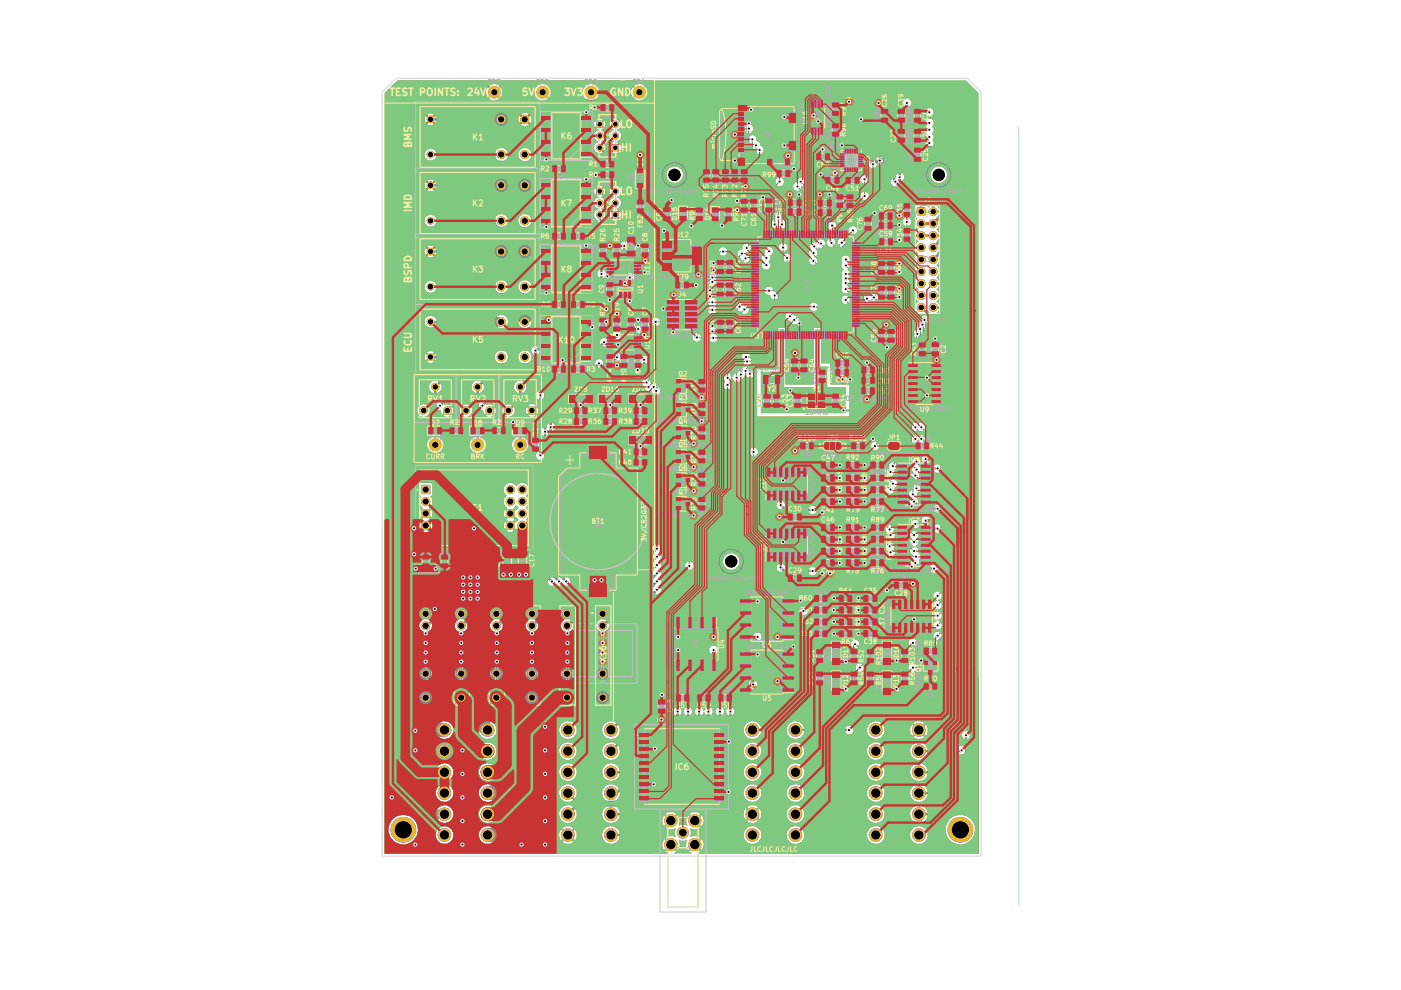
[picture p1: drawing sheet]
<svg xmlns="http://www.w3.org/2000/svg" width="297mm" height="210mm" viewBox="0 0 297 210" stroke-linecap="round" stroke-linejoin="round" font-family="sans-serif">
<g fill="none" stroke="#585d84" stroke-width=".21">
<path d="M91.5 28.3h1v.4l-.2 .2h-.6l-.2-.2zM91.8 29.3l-.3 .2h1M92.5 29.3v.5M93 26.8h3v4.5h-3zM93.7 28.4h1.6M94.6 27.5v.9M94.6 29.5v1.1M94.6 28.4l.6 1.1h-1.5zM96.6 28.8h1a.59 .59 0 0 1-.3 .6 .59 .59 0 0 1-.7-.2zM184.9 34.1l-.3 .5M185.1 34.1l-.5-.1 .1-.4h.4v1M185.5 33.6l.3 1 .1-.7 .2 .7 .3-1"/>
<path d="M185.8 22.9h6.5l1 1v9.3h-7.5zM186.9 33.6h.4v1l-.6-.2v-.5zM187.7 33.6v1M188.7 33.7l-.5-.1-.1 .3 .7 .7h-.7M189.3 27.6l-.5-.1-.1 .2 .6 .8h-.6M189.7 27.5v.9l.2 .1 .4-.2v-.8M189.7 33.6h-.6l.4 .4-.4 .1v.4h.6M190.7 33.7h-.6v.3l.6 .6h-.6M191.6 33.6h-.6l.3 .4-.3 .2 .1 .3h.5M191.9 33.6l.7 1M192.6 33.6l-.7 1M192.8 34.6l.3-1 .4 1"/>
<path d="M193 34.3h.4M193.8 34.6v-1l.3 .7 .4-.7v1M91.5 56.3h1v.4l-.5 .2-.4-.1zM91.5 57.2v.6l.4-.3v.3h.5v-.6M91.5 42.3h1v.4a.55 .55 0 0 1-1 0zM91.6 43.3l-.1 .5 .3 .1 .7-.7v.7M93 40.7h3v4.7h-3zM93 54.8h3v4.6h-3zM93.7 56.4h1.6M93.7 42.4h1.6M94.6 56.4l.6 1.2h-1.5zM94.6 41.5v.9"/>
<path d="M94.6 43.5v1M94.6 55.5v.9M94.6 57.6v1M94.6 42.4l.6 1.1h-1.5zM96.6 56.8h1v.3l-.6 .3-.4-.3zM96.6 42.8h1v.2l-.2 .3h-.5l-.3-.1zM91.4 72.5l.7-.2v.6M91.5 71.3h1v.4l-.5 .2-.4-.1zM91.9 72.7h.6M93 69.8h3v4.5h-3zM93.7 71.4h1.6M94.6 70.5v.9"/>
<path d="M94.6 72.6v1M94.6 71.4l.6 1.2h-1.5zM96.6 71.8h1a.55 .55 0 0 1-.4 .6 .55 .55 0 0 1-.6-.3zM91.8 129.5l.7-.2v.7M91.9 130.3v.4l.4 .1 .6-.6v.6M92 131.2h.6l.3 .3a.53 .53 0 0 1-.6 .3 .53 .53 0 0 1-.4-.4zM92.2 129.8h.7M92.4 132.2l-.1 .6-.4-.1v-.5h1M92.4 132.4l.5 .4M93.4 130h1.3v2.1h-1.3zM99.3 129.5l.7-.2v.7M99.4 130.3v.5h.3l.6-.6v.6"/>
<path d="M99.4 131.3l.8-.1 .1 .5-.6 .1-.4-.2zM99.7 129.8h.6M99.9 132.2v.4l-.2 .2h-.3l-.1-.6h1M99.9 132.4l.4 .4M100.9 130h1.3v2.1h-1.3zM106.8 129.5l.7-.2v.7M106.9 130.3l-.1 .4 .5 .1 .6-.6v.6M107 131.2h.6l.3 .4-.7 .2-.4-.1zM107.2 129.8h.7M107.4 132.2l-.1 .6-.5-.1v-.5h1.1M107.4 132.4l.5 .4M108.4 130h1.2v2.1h-1.2z"/>
<path d="M108.8 131.4v.3l.2-.2v.2h.3v-.3M108.9 130.9l-.1 .2h.5M109.1 130.5l-.1 .3h-.2v-.3h.5M109.1 130.6l.2 .2M109.3 130.9v.4M114.3 129.5l.7-.2v.7M114.5 130.3l-.2 .1v.2l.2 .2h.3l.5-.6v.6M114.6 131.2h.5l.2 .2a.53 .53 0 0 1-.5 .4 .53 .53 0 0 1-.5-.3zM114.6 129.8h.7M114.9 132.2l-.1 .6h-.3l-.2-.2v-.4h1M114.9 132.4l.4 .4M115.9 130h1.3v2.1h-1.3z"/>
<path d="M116.3 131.5l.3-.1v.4M116.5 130.9l-.2 .2h.5M116.5 131.7h.3M116.5 130.5v.3h-.2v-.3h.5M116.5 130.6l.3 .2M116.8 130.9v.4M121.8 129.5l.7-.2v.7M121.9 130.3v.5h.4l.6-.6v.6M122 131.2h.7l.2 .4a.58 .58 0 0 1-1.1-.1zM122.2 129.8h.7M122.3 132.2v.5l-.4 .1-.1-.6h1.1M122.3 132.4l.6 .4"/>
<path d="M123.4 130h1.2v2.1h-1.2zM123.9 130.9l-.1 .2h.5M124.1 130.5v.3h-.3v-.3h.5M124.1 130.6l.2 .2M124.2 131.4v.3h-.2v-.3h-.2v.3M124.3 130.9v.4M129.3 129.5l.7-.3v.7M129.4 131.2h.9a.52 .52 0 0 1-.3 .5 .52 .52 0 0 1-.6-.1zM129.5 130.2l-.1 .4 .4 .1 .5-.6v.6M129.7 129.7h.6M129.9 132.2l-.1 .5h-.3l-.1-.5h.9M129.9 132.3l.4 .4"/>
<path d="M130.9 130h1.3v2h-1.3zM131.4 130.9l-.1 .1h.5M131.5 130.4l-.1 .3h-.1v-.3h.5M131.5 131.4l-.1 .2 .4-.1-.1-.1h-.3l-.1 .2M131.5 130.5l.3 .2M131.8 130.9v.3"/>
</g>
<g fill="#00c2c2">
<path d="M99.7 139.6h3.8v4.2h-3.8z"/>
<path d="M99.7 133.3h3.8v4.2h-3.8z"/>
<path d="M107.1 139.6h3.8v4.2h-3.8z"/>
<path d="M101.1 131.7h.9v.5h-.9z"/>
</g>
<path d="M101.1 131.7h.9v.5h-.9z" fill="none" stroke="#00c2c2" stroke-width=".51"/>
<path d="M108.6 131.7h.9v.5h-.9z" fill="#00c2c2"/>
<path d="M108.6 131.7h.9v.5h-.9z" fill="none" stroke="#00c2c2" stroke-width=".51"/>
<path d="M108.6 129.9h.9v.5h-.9z" fill="#00c2c2"/>
<path d="M108.6 129.9h.9v.5h-.9z" fill="none" stroke="#00c2c2" stroke-width=".51"/>
<g fill="#00c2c2">
<path d="M107.1 133.3h3.8v4.2h-3.8z"/>
<path d="M114.6 139.6h3.8v4.2h-3.8z"/>
<path d="M114.6 133.3h3.8v4.2h-3.8z"/>
<path d="M116.1 131.7h.9v.5h-.9z"/>
</g>
<path d="M116.1 131.7h.9v.5h-.9z" fill="none" stroke="#00c2c2" stroke-width=".51"/>
<path d="M116.1 129.9h.9v.5h-.9z" fill="#00c2c2"/>
<path d="M116.1 129.9h.9v.5h-.9z" fill="none" stroke="#00c2c2" stroke-width=".51"/>
<g fill="#00c2c2">
<path d="M92.1 139.6h3.8v4.2h-3.8z"/>
<path d="M92.1 133.3h3.8v4.2h-3.8z"/>
<path d="M93.6 131.7h.9v.5h-.9z"/>
</g>
<path d="M93.6 131.7h.9v.5h-.9z" fill="none" stroke="#00c2c2" stroke-width=".51"/>
<path d="M93.6 129.9h.9v.5h-.9z" fill="#00c2c2"/>
<path d="M93.6 129.9h.9v.5h-.9z" fill="none" stroke="#00c2c2" stroke-width=".51"/>
<path d="M101.1 129.9h.9v.5h-.9z" fill="#00c2c2"/>
<path d="M101.1 129.9h.9v.5h-.9z" fill="none" stroke="#00c2c2" stroke-width=".51"/>
<g fill="#00c2c2">
<path d="M89.7 123.1h1.3v1.4h-1.3z"/>
<path d="M89.7 125.1h1.3v1.5h-1.3z"/>
<path d="M91.9 122.4h4.6v4.8h-4.6z"/>
<path d="M122.2 139.6h3.8v4.2h-3.8z"/>
<path d="M122.2 133.3h3.8v4.2h-3.8z"/>
<path d="M129.6 139.6h3.8v4.2h-3.8z"/>
<path d="M129.6 133.3h3.8v4.2h-3.8z"/>
<path d="M123.6 131.7h.9v.5h-.9z"/>
</g>
<path d="M123.6 131.7h.9v.5h-.9z" fill="none" stroke="#00c2c2" stroke-width=".51"/>
<path d="M123.6 129.9h.9v.5h-.9z" fill="#00c2c2"/>
<path d="M123.6 129.9h.9v.5h-.9z" fill="none" stroke="#00c2c2" stroke-width=".51"/>
<path d="M131.1 131.7h.9v.5h-.9z" fill="#00c2c2"/>
<path d="M131.1 131.7h.9v.5h-.9z" fill="none" stroke="#00c2c2" stroke-width=".51"/>
<path d="M131.1 129.8h.9v.5h-.9z" fill="#00c2c2"/>
<path d="M131.1 129.8h.9v.5h-.9z" fill="none" stroke="#00c2c2" stroke-width=".51"/>
<g fill="#00c2c2">
<path d="M93.6 57.8h1.8v2.5h-1.8z"/>
<path d="M93.6 68.8h1.8v2.5h-1.8z"/>
<path d="M93.6 72.8h1.8v2.5h-1.8z"/>
<path d="M193.3 23.5h1.8v.3h-1.8z"/>
</g>
<path d="M193.3 23.5h1.8v.3h-1.8z" fill="none" stroke="#00c2c2" stroke-width=".34"/>
<path d="M193.3 24.7h1.8v.4h-1.8z" fill="#00c2c2"/>
<path d="M193.3 24.7h1.8v.4h-1.8z" fill="none" stroke="#00c2c2" stroke-width=".34"/>
<path d="M193.3 26h1.8v.3h-1.8z" fill="#00c2c2"/>
<path d="M193.3 26h1.8v.3h-1.8z" fill="none" stroke="#00c2c2" stroke-width=".34"/>
<path d="M193.3 27.3h1.8v.3h-1.8z" fill="#00c2c2"/>
<path d="M193.3 27.3h1.8v.3h-1.8z" fill="none" stroke="#00c2c2" stroke-width=".34"/>
<path d="M193.3 28.5h1.8v.4h-1.8z" fill="#00c2c2"/>
<path d="M193.3 28.5h1.8v.4h-1.8z" fill="none" stroke="#00c2c2" stroke-width=".34"/>
<path d="M193.3 29.8h1.8v.3h-1.8z" fill="#00c2c2"/>
<path d="M193.3 29.8h1.8v.3h-1.8z" fill="none" stroke="#00c2c2" stroke-width=".34"/>
<path d="M193.3 31.1h1.8v.3h-1.8z" fill="#00c2c2"/>
<path d="M193.3 31.1h1.8v.3h-1.8z" fill="none" stroke="#00c2c2" stroke-width=".34"/>
<path d="M193.3 32.3h1.8v.4h-1.8z" fill="#00c2c2"/>
<path d="M193.3 32.3h1.8v.4h-1.8z" fill="none" stroke="#00c2c2" stroke-width=".34"/>
<path d="M184 31.1h1.8v.3h-1.8z" fill="#00c2c2"/>
<path d="M184 31.1h1.8v.3h-1.8z" fill="none" stroke="#00c2c2" stroke-width=".34"/>
<path d="M184 29.8h1.8v.3h-1.8z" fill="#00c2c2"/>
<path d="M184 29.8h1.8v.3h-1.8z" fill="none" stroke="#00c2c2" stroke-width=".34"/>
<path d="M184 28.5h1.8v.4h-1.8z" fill="#00c2c2"/>
<path d="M184 28.5h1.8v.4h-1.8z" fill="none" stroke="#00c2c2" stroke-width=".34"/>
<path d="M184 27.3h1.8v.3h-1.8z" fill="#00c2c2"/>
<path d="M184 27.3h1.8v.3h-1.8z" fill="none" stroke="#00c2c2" stroke-width=".34"/>
<path d="M184 26h1.8v.3h-1.8z" fill="#00c2c2"/>
<path d="M184 26h1.8v.3h-1.8z" fill="none" stroke="#00c2c2" stroke-width=".34"/>
<path d="M184 24.7h1.8v.4h-1.8z" fill="#00c2c2"/>
<path d="M184 24.7h1.8v.4h-1.8z" fill="none" stroke="#00c2c2" stroke-width=".34"/>
<path d="M184 23.5h1.8v.3h-1.8z" fill="#00c2c2"/>
<path d="M184 23.5h1.8v.3h-1.8z" fill="none" stroke="#00c2c2" stroke-width=".34"/>
<path d="M184 32.3h1.8v.4h-1.8z" fill="#00c2c2"/>
<path d="M184 32.3h1.8v.4h-1.8z" fill="none" stroke="#00c2c2" stroke-width=".34"/>
<g fill="#00c2c2">
<path d="M93.6 53.8h1.8v2.5h-1.8z"/>
<path d="M93.6 39.8h1.8v2.5h-1.8z"/>
<path d="M93.6 43.8h1.8v2.5h-1.8z"/>
<path d="M93.6 25.8h1.8v2.5h-1.8z"/>
<path d="M93.6 29.8h1.8v2.5h-1.8z"/>
</g>
<g fill="none" stroke="#e8b2a7" stroke-width=".34">
<path d="M89.5 136.7l1.4 1M90.3 134.2l-.3 .3 .1 .4 .2 .1h.5v-.8h-1l-.2 .2-.1 .5M90.8 139.3v.8l-.7-.1-.1-.5 .2-.2-.7 .1v.7M90.9 136.7l-1.4 1M90.5 140.7v.8M90.9 140.5l-1.4 .6 1.4 .5M93.5 146.7l1.5 .4-1.1 .2 1.1 .4-1.5 .3M93.9 149.9l-.4 .5h1.5M94.2 145.4l-.1 .7-.4 .1-.2-.3v-.5h1.5M94.2 148.6l-.1 .8h-.4l-.2-.3v-.5h1.5M94.2 148.9l.8 .5M95 149.9v1"/>
<path d="M101 146.7l1.4 .4-1 .2 1 .4-1.4 .3M101.1 149.9l-.1 .8 .3 .2 .3-.1 .8-.9v1M101.8 145.4v.5l-.2 .2-.3 .1-.3-.2v-.6h1.4M101.8 148.6l-.1 .7-.3 .1h-.3l-.1-.8h1.4M101.8 148.9l.6 .5M108.5 146.7l1.5 .4-1.1 .2 1.1 .4-1.5 .3M108.5 149.9v1l.6-.5 .2 .5 .5-.1 .2-.3v-.4l-.2-.2M109.2 145.4v.6l-.5 .2-.2-.3v-.5h1.5M109.2 148.6v.7l-.5 .1-.2-.3v-.5h1.5M109.2 148.9l.8 .5M115.9 150.4l1.1-.5v1M116 146.7l1.4 .4-1 .2 1 .4-1.4 .3"/>
<path d="M116.5 150.7h.9M116.8 145.4l-.1 .6-.2 .2-.4-.1-.1-.7h1.4M116.8 148.6l-.1 .7-.2 .1h-.4l-.1-.8h1.4M116.8 148.9l.6 .5M123.4 146.7l1.6 .4-1.1 .2 1.1 .4-1.6 .3M124.3 145.4v.5l-.2 .2-.3 .1-.3-.2-.1-.6h1.6M124.3 148.6l-.1 .7-.2 .1h-.4l-.2-.3v-.5h1.6M124.3 148.9l.7 .5M124.8 149.9l.1 .1a.6 .6 0 0 1-.2 .9h-.4a.59 .59 0 0 1-.1-1l-.8 .1v.8M131 146.7l1.5 .4-1.1 .2 1.1 .4-1.5 .3M131.7 145.4v.6l-.5 .2-.2-.3v-.5h1.5M131.7 148.6v.7l-.5 .1-.2-.3v-.5h1.5"/>
<path d="M131.7 148.9l.8 .5M131.8 149.9l-.2 .2v.6l.2 .2 .6-.2 .1-.4-.2-.3a1.05 1.05 0 0 0-1.3 .4v.3"/>
</g>
<g fill="none" stroke="#e8b2a7" stroke-width=".21">
<path d="M91.5 28.3h1v.4l-.2 .2h-.6l-.2-.2zM91.8 29.3l-.3 .2h1M92.5 29.3v.5M92.9 31.1v-5.4h3.3v5.4M185.7 23v-.2h7.7v.2h1.8M185.7 33v.3h7.7v-.3M189.3 21.5l-.5-.1-.1 .2 .6 .8h-.6M189.7 21.4v1h.2l.4-.2v-.8M91.5 42.3h1v.4a.55 .55 0 0 1-1 0zM91.5 56.3h1v.4l-.5 .2-.4-.1zM91.5 57.2v.6l.4-.3v.3h.5v-.6M91.6 43.3l-.1 .5 .3 .1 .7-.7v.7"/>
<path d="M92.9 45v-5.4h3.3v5.4M92.9 59v-5.3h3.3v5.3M91.4 72.5l.7-.2v.6M91.5 71.3h1v.4l-.5 .2-.4-.1zM91.9 72.7h.6M92.9 74.1v-5.4h3.3v5.4M89.2 123.8h.1M89.3 123.8h.1M91.5 133.7v9.7M93.3 130.8v.5M94.7 130.8v.5M95.4 130.8l-.2 .3h1"/>
<path d="M95.4 131.7l-.2 .3h1M95.7 129.9l-.1 .5h-.4v-.5h1M95.7 130l.5 .4M96.2 130.8v.6M96.2 131.7v.6M96.5 133.7v9.6M99.1 133.7v9.7M100.8 130.8v.5M102.3 130.8v.5M102.7 131.7l-.1 .5 .4 .1 .6-.6v.6M103 130.8l-.4 .3h1M103.1 129.9v.4l-.4 .1-.1-.5h1"/>
<path d="M103.1 130l.5 .4M103.6 130.8v.6M104.1 133.7v9.6M106.5 133.7v9.7M108.3 130.8v.5M109.8 130.8v.5M110.2 131.7v.6l.3-.3 .2 .3 .4-.1v-.5M110.4 130.8l-.2 .3h1M110.7 129.9v.4l-.5 .1v-.5h1M110.7 130l.5 .4M111.2 130.8v.6M111.6 133.7v9.6"/>
<path d="M114 133.7v9.7M115.8 130.8v.5M117.3 130.8v.5M117.6 132l.7-.3v.6M117.9 130.8l-.3 .3h1M117.9 132.2h.7M118.2 129.9l-.1 .5h-.3l-.2-.2v-.3h1M118.2 130l.4 .4M118.6 130.8v.6M119 133.7v9.6M121.5 133.7v9.7M123.3 130.8v.5"/>
<path d="M124.8 130.8v.5M125.4 130.8l-.3 .3h1.1M125.6 129.9v.4l-.4 .1-.1-.5h1.1M125.6 130l.6 .4M126.1 131.7l.1 .5-.2 .1-.4-.1v-.5l-.5 .1v.4M126.2 130.8v.6M126.6 133.7v9.6M129 133.7v9.7M130.8 130.7v.5M132.2 130.7v.5M132.9 130.7l-.2 .3h.9M133.2 129.7l-.1 .6h-.3l-.1-.6h.9"/>
<path d="M133.2 131.7l-.2 .1 .1 .4h.5v-.5h-.2l-.7 .1v.4M133.2 130l.4 .3M133.6 130.7v.5M134 133.7v9.6"/>
</g>
<path d="M87.2 123.3h1.2a.52 .52 0 0 1-.3 .7h-.7l-.2-.2zM87.5 124.5l-.3 .3h1.2M88.4 125.9a.82 .82 0 0 1-1.2 .5v-.5l.5-.2 .2 .2-.1 .5h-.1M88.4 124.5v.8" fill="none" stroke="#e8b2a7" stroke-width=".25"/>
<g fill="#02ffee">
<path d="M93.6 25.8h1.8v2.5h-1.8z"/>
<circle cx="111.3" cy="25.3" r=".97"/>
<circle cx="106.3" cy="25.3" r=".97"/>
<circle cx="91.3" cy="32.8" r=".8"/>
<circle cx="91.3" cy="25.3" r=".8"/>
<circle cx="115.1" cy="19.6" r="1.31"/>
<circle cx="104.8" cy="19.6" r="1.31"/>
</g>
<path d="M93.6 25.8h1.8v2.5h-1.8z" fill="none" stroke="#02ffee" stroke-width=".21"/>
<path d="M93.6 29.8h1.8v2.5h-1.8z" fill="#02ffee"/>
<path d="M93.6 29.8h1.8v2.5h-1.8z" fill="none" stroke="#02ffee" stroke-width=".21"/>
<g fill="#02ffee">
<path d="M93.6 39.8h1.8v2.5h-1.8z"/>
<circle cx="111.3" cy="32.8" r=".97"/>
<circle cx="106.3" cy="32.8" r=".97"/>
<circle cx="106.3" cy="39.3" r=".97"/>
<circle cx="91.3" cy="46.8" r=".8"/>
<circle cx="91.3" cy="39.3" r=".8"/>
</g>
<path d="M93.6 39.8h1.8v2.5h-1.8z" fill="none" stroke="#02ffee" stroke-width=".21"/>
<path d="M93.6 43.8h1.8v2.5h-1.8z" fill="#02ffee"/>
<path d="M93.6 43.8h1.8v2.5h-1.8z" fill="none" stroke="#02ffee" stroke-width=".21"/>
<g fill="#02ffee">
<path d="M93.6 53.8h1.8v2.5h-1.8z"/>
<circle cx="111.3" cy="46.8" r=".97"/>
<circle cx="111.3" cy="39.3" r=".97"/>
<circle cx="106.3" cy="46.8" r=".97"/>
<circle cx="111.3" cy="53.3" r=".97"/>
<circle cx="106.3" cy="53.3" r=".97"/>
<circle cx="130.5" cy="28.8" r=".8"/>
<circle cx="130.5" cy="26.3" r=".8"/>
<circle cx="127.2" cy="31.3" r=".8"/>
<circle cx="127.2" cy="28.8" r=".8"/>
<circle cx="127.2" cy="26.3" r=".8"/>
<circle cx="125.3" cy="19.6" r="1.31"/>
<circle cx="135.6" cy="19.6" r="1.31"/>
<circle cx="130.5" cy="45.6" r=".8"/>
<circle cx="130.5" cy="43.1" r=".8"/>
<circle cx="127.2" cy="45.6" r=".8"/>
<circle cx="127.2" cy="43.1" r=".8"/>
<circle cx="127.2" cy="40.6" r=".8"/>
<circle cx="106.3" cy="60.8" r=".97"/>
<circle cx="91.3" cy="60.8" r=".8"/>
<circle cx="91.3" cy="53.3" r=".8"/>
</g>
<path d="M93.6 53.8h1.8v2.5h-1.8z" fill="none" stroke="#02ffee" stroke-width=".21"/>
<path d="M93.6 57.8h1.8v2.5h-1.8z" fill="#02ffee"/>
<path d="M93.6 57.8h1.8v2.5h-1.8z" fill="none" stroke="#02ffee" stroke-width=".21"/>
<g fill="#02ffee">
<path d="M93.6 68.8h1.8v2.5h-1.8z"/>
<circle cx="111.3" cy="60.8" r=".97"/>
<circle cx="111.3" cy="75.7" r=".97"/>
<circle cx="111.3" cy="68.2" r=".97"/>
<circle cx="106.3" cy="75.7" r=".97"/>
<circle cx="106.3" cy="68.2" r=".97"/>
<circle cx="101.3" cy="82" r=".89"/>
<circle cx="103.8" cy="87" r=".89"/>
<circle cx="107.8" cy="87" r=".89"/>
<circle cx="110.3" cy="82" r=".89"/>
<circle cx="112.8" cy="87" r=".89"/>
<circle cx="92.3" cy="94.3" r="1.31"/>
<circle cx="89.8" cy="87" r=".89"/>
<circle cx="92.3" cy="82" r=".89"/>
<circle cx="94.8" cy="87" r=".89"/>
<circle cx="98.8" cy="87" r=".89"/>
<circle cx="91.3" cy="75.7" r=".8"/>
<circle cx="91.3" cy="68.2" r=".8"/>
</g>
<path d="M93.6 68.8h1.8v2.5h-1.8z" fill="none" stroke="#02ffee" stroke-width=".21"/>
<path d="M93.6 72.8h1.8v2.5h-1.8z" fill="#02ffee"/>
<path d="M93.6 72.8h1.8v2.5h-1.8z" fill="none" stroke="#02ffee" stroke-width=".21"/>
<g fill="#02ffee">
<path d="M114.6 139.6h3.8v4.2h-3.8z"/>
<circle cx="103.4" cy="168.1" r="1.48"/>
<circle cx="103.4" cy="172.6" r="1.48"/>
<circle cx="103.4" cy="177" r="1.48"/>
<circle cx="94.2" cy="177" r="1.48"/>
<circle cx="94.2" cy="172.6" r="1.48"/>
<circle cx="85.5" cy="175.9" r="2.75"/>
<circle cx="103.4" cy="163.7" r="1.48"/>
<circle cx="94.2" cy="168.1" r="1.48"/>
<circle cx="94.2" cy="163.7" r="1.48"/>
<circle cx="94.2" cy="159.3" r="1.48"/>
<circle cx="94.2" cy="154.8" r="1.48"/>
<circle cx="129.5" cy="154.8" r="1.48"/>
<circle cx="129.5" cy="159.3" r="1.48"/>
<circle cx="129.5" cy="163.7" r="1.48"/>
<circle cx="129.5" cy="168.1" r="1.48"/>
<circle cx="120.4" cy="159.3" r="1.48"/>
<circle cx="120.4" cy="154.8" r="1.48"/>
<circle cx="129.5" cy="172.6" r="1.48"/>
<circle cx="129.5" cy="177" r="1.48"/>
<circle cx="120.4" cy="177" r="1.48"/>
<circle cx="120.4" cy="172.6" r="1.48"/>
<circle cx="120.4" cy="168.1" r="1.48"/>
<circle cx="120.4" cy="163.7" r="1.48"/>
<circle cx="194.8" cy="154.8" r="1.48"/>
<circle cx="194.8" cy="159.3" r="1.48"/>
<circle cx="194.8" cy="163.7" r="1.48"/>
<circle cx="194.8" cy="168.1" r="1.48"/>
<circle cx="185.7" cy="159.3" r="1.48"/>
<circle cx="194.8" cy="172.6" r="1.48"/>
<circle cx="194.8" cy="177" r="1.48"/>
<circle cx="185.7" cy="177" r="1.48"/>
<circle cx="185.7" cy="172.6" r="1.48"/>
<circle cx="185.7" cy="168.1" r="1.48"/>
<circle cx="185.7" cy="163.7" r="1.48"/>
<circle cx="203.6" cy="175.9" r="2.75"/>
<circle cx="185.7" cy="154.8" r="1.48"/>
<circle cx="168.7" cy="154.8" r="1.48"/>
<circle cx="168.7" cy="159.3" r="1.48"/>
<circle cx="168.7" cy="163.7" r="1.48"/>
<circle cx="168.7" cy="168.1" r="1.48"/>
<circle cx="168.7" cy="172.6" r="1.48"/>
<circle cx="168.7" cy="177" r="1.48"/>
<circle cx="159.5" cy="177" r="1.48"/>
<circle cx="159.5" cy="172.6" r="1.48"/>
<circle cx="159.5" cy="168.1" r="1.48"/>
<circle cx="159.5" cy="163.7" r="1.48"/>
<circle cx="159.5" cy="159.3" r="1.48"/>
<circle cx="159.5" cy="154.8" r="1.48"/>
<circle cx="144.8" cy="176.5" r="1.31"/>
<circle cx="142.2" cy="179.1" r="1.4"/>
<circle cx="147.3" cy="179.1" r="1.4"/>
<circle cx="147.3" cy="174" r="1.4"/>
<circle cx="142.2" cy="174" r="1.4"/>
<circle cx="127.8" cy="147.9" r=".97"/>
<circle cx="112.8" cy="142.8" r=".97"/>
<circle cx="112.8" cy="147.9" r=".97"/>
<circle cx="120.2" cy="142.8" r=".97"/>
<circle cx="120.2" cy="147.9" r=".97"/>
</g>
<path d="M114.6 139.6h3.8v4.2h-3.8z" fill="none" stroke="#02ffee" stroke-width=".21"/>
<path d="M122.2 139.6h3.8v4.2h-3.8z" fill="#02ffee"/>
<path d="M122.2 139.6h3.8v4.2h-3.8z" fill="none" stroke="#02ffee" stroke-width=".21"/>
<g fill="#02ffee">
<path d="M92.1 139.6h3.8v4.2h-3.8z"/>
<circle cx="103.4" cy="154.8" r="1.48"/>
<circle cx="103.4" cy="159.3" r="1.48"/>
<circle cx="90.3" cy="142.8" r=".97"/>
<circle cx="90.3" cy="147.9" r=".97"/>
<circle cx="97.8" cy="142.8" r=".97"/>
<circle cx="97.8" cy="147.9" r=".97"/>
</g>
<path d="M92.1 139.6h3.8v4.2h-3.8z" fill="none" stroke="#02ffee" stroke-width=".21"/>
<path d="M99.7 139.6h3.8v4.2h-3.8z" fill="#02ffee"/>
<path d="M99.7 139.6h3.8v4.2h-3.8z" fill="none" stroke="#02ffee" stroke-width=".21"/>
<g fill="#02ffee">
<path d="M107.1 139.6h3.8v4.2h-3.8z"/>
<circle cx="105.2" cy="142.8" r=".97"/>
<circle cx="105.2" cy="147.9" r=".97"/>
<circle cx="112.8" cy="132.7" r=".97"/>
</g>
<path d="M107.1 139.6h3.8v4.2h-3.8z" fill="none" stroke="#02ffee" stroke-width=".21"/>
<path d="M107.1 133.3h3.8v4.2h-3.8z" fill="#02ffee"/>
<path d="M107.1 133.3h3.8v4.2h-3.8z" fill="none" stroke="#02ffee" stroke-width=".21"/>
<g fill="#02ffee">
<path d="M114.6 133.3h3.8v4.2h-3.8z"/>
<circle cx="127.8" cy="130.1" r=".97"/>
<circle cx="120.2" cy="130.1" r=".97"/>
</g>
<path d="M114.6 133.3h3.8v4.2h-3.8z" fill="none" stroke="#02ffee" stroke-width=".21"/>
<path d="M122.2 133.3h3.8v4.2h-3.8z" fill="#02ffee"/>
<path d="M122.2 133.3h3.8v4.2h-3.8z" fill="none" stroke="#02ffee" stroke-width=".21"/>
<path d="M116.1 131.7h.9v.5h-.9z" fill="#02ffee"/>
<path d="M116.1 131.7h.9v.5h-.9z" fill="none" stroke="#02ffee" stroke-width=".21"/>
<path d="M116.1 131.7h.9v.5h-.9z" fill="none" stroke="#02ffee" stroke-width=".59"/>
<path d="M123.6 131.7h.9v.5h-.9z" fill="#02ffee"/>
<path d="M123.6 131.7h.9v.5h-.9z" fill="none" stroke="#02ffee" stroke-width=".21"/>
<path d="M123.6 131.7h.9v.5h-.9z" fill="none" stroke="#02ffee" stroke-width=".59"/>
<path d="M123.6 129.9h.9v.5h-.9z" fill="#02ffee"/>
<path d="M123.6 129.9h.9v.5h-.9z" fill="none" stroke="#02ffee" stroke-width=".21"/>
<path d="M123.6 129.9h.9v.5h-.9z" fill="none" stroke="#02ffee" stroke-width=".59"/>
<g fill="#02ffee">
<path d="M129.6 139.6h3.8v4.2h-3.8z"/>
<circle cx="127.8" cy="132.7" r=".97"/>
<circle cx="127.8" cy="142.8" r=".97"/>
<circle cx="120.2" cy="132.7" r=".97"/>
<circle cx="155" cy="119" r="1.31"/>
</g>
<path d="M129.6 139.6h3.8v4.2h-3.8z" fill="none" stroke="#02ffee" stroke-width=".21"/>
<path d="M129.6 133.3h3.8v4.2h-3.8z" fill="#02ffee"/>
<path d="M129.6 133.3h3.8v4.2h-3.8z" fill="none" stroke="#02ffee" stroke-width=".21"/>
<path d="M131.1 131.7h.9v.5h-.9z" fill="#02ffee"/>
<path d="M131.1 131.7h.9v.5h-.9z" fill="none" stroke="#02ffee" stroke-width=".21"/>
<path d="M131.1 131.7h.9v.5h-.9z" fill="none" stroke="#02ffee" stroke-width=".59"/>
<path d="M131.1 129.8h.9v.5h-.9z" fill="#02ffee"/>
<path d="M131.1 129.8h.9v.5h-.9z" fill="none" stroke="#02ffee" stroke-width=".21"/>
<path d="M131.1 129.8h.9v.5h-.9z" fill="none" stroke="#02ffee" stroke-width=".59"/>
<g fill="#02ffee">
<path d="M116.1 129.9h.9v.5h-.9z"/>
<circle cx="97.8" cy="130.1" r=".97"/>
<circle cx="105.2" cy="130.1" r=".97"/>
<circle cx="112.8" cy="130.1" r=".97"/>
</g>
<path d="M116.1 129.9h.9v.5h-.9z" fill="none" stroke="#02ffee" stroke-width=".21"/>
<path d="M116.1 129.9h.9v.5h-.9z" fill="none" stroke="#02ffee" stroke-width=".59"/>
<g fill="#02ffee">
<path d="M184 32.3h1.8v.4h-1.8z"/>
<circle cx="130.5" cy="31.3" r=".8"/>
<circle cx="130.5" cy="40.6" r=".8"/>
<circle cx="143" cy="37.1" r="1.31"/>
</g>
<path d="M184 32.3h1.8v.4h-1.8z" fill="none" stroke="#02ffee" stroke-width=".21"/>
<path d="M184 32.3h1.8v.4h-1.8z" fill="none" stroke="#02ffee" stroke-width=".42"/>
<g fill="#02ffee">
<path d="M194.5 44h1.7v1.7h-1.7z"/>
<circle cx="199.1" cy="37.1" r="1.31"/>
<circle cx="197.9" cy="44.9" r=".97"/>
<circle cx="195.3" cy="47.4" r=".97"/>
<circle cx="197.9" cy="47.4" r=".97"/>
<circle cx="195.3" cy="50" r=".97"/>
<circle cx="197.9" cy="50" r=".97"/>
<circle cx="195.3" cy="52.5" r=".97"/>
<circle cx="197.9" cy="52.5" r=".97"/>
<circle cx="195.3" cy="55" r=".97"/>
<circle cx="197.9" cy="55" r=".97"/>
<circle cx="195.3" cy="57.6" r=".97"/>
<circle cx="197.9" cy="57.6" r=".97"/>
<circle cx="195.3" cy="60.1" r=".97"/>
<circle cx="197.9" cy="60.1" r=".97"/>
<circle cx="195.3" cy="62.7" r=".97"/>
<circle cx="197.9" cy="62.7" r=".97"/>
<circle cx="195.3" cy="65.2" r=".97"/>
<circle cx="197.9" cy="65.2" r=".97"/>
</g>
<path d="M194.5 44h1.7v1.7h-1.7z" fill="none" stroke="#02ffee" stroke-width=".21"/>
<path d="M193.3 24.7h1.8v.4h-1.8z" fill="#02ffee"/>
<path d="M193.3 24.7h1.8v.4h-1.8z" fill="none" stroke="#02ffee" stroke-width=".21"/>
<path d="M193.3 24.7h1.8v.4h-1.8z" fill="none" stroke="#02ffee" stroke-width=".42"/>
<path d="M193.3 26h1.8v.3h-1.8z" fill="#02ffee"/>
<path d="M193.3 26h1.8v.3h-1.8z" fill="none" stroke="#02ffee" stroke-width=".21"/>
<path d="M193.3 26h1.8v.3h-1.8z" fill="none" stroke="#02ffee" stroke-width=".42"/>
<path d="M193.3 27.3h1.8v.3h-1.8z" fill="#02ffee"/>
<path d="M193.3 27.3h1.8v.3h-1.8z" fill="none" stroke="#02ffee" stroke-width=".21"/>
<path d="M193.3 27.3h1.8v.3h-1.8z" fill="none" stroke="#02ffee" stroke-width=".42"/>
<path d="M193.3 28.5h1.8v.4h-1.8z" fill="#02ffee"/>
<path d="M193.3 28.5h1.8v.4h-1.8z" fill="none" stroke="#02ffee" stroke-width=".21"/>
<path d="M193.3 28.5h1.8v.4h-1.8z" fill="none" stroke="#02ffee" stroke-width=".42"/>
<path d="M193.3 29.8h1.8v.3h-1.8z" fill="#02ffee"/>
<path d="M193.3 29.8h1.8v.3h-1.8z" fill="none" stroke="#02ffee" stroke-width=".21"/>
<path d="M193.3 29.8h1.8v.3h-1.8z" fill="none" stroke="#02ffee" stroke-width=".42"/>
<path d="M193.3 31.1h1.8v.3h-1.8z" fill="#02ffee"/>
<path d="M193.3 31.1h1.8v.3h-1.8z" fill="none" stroke="#02ffee" stroke-width=".21"/>
<path d="M193.3 31.1h1.8v.3h-1.8z" fill="none" stroke="#02ffee" stroke-width=".42"/>
<path d="M193.3 32.3h1.8v.4h-1.8z" fill="#02ffee"/>
<path d="M193.3 32.3h1.8v.4h-1.8z" fill="none" stroke="#02ffee" stroke-width=".21"/>
<path d="M193.3 32.3h1.8v.4h-1.8z" fill="none" stroke="#02ffee" stroke-width=".42"/>
<path d="M193.3 23.5h1.8v.3h-1.8z" fill="#02ffee"/>
<path d="M193.3 23.5h1.8v.3h-1.8z" fill="none" stroke="#02ffee" stroke-width=".21"/>
<path d="M193.3 23.5h1.8v.3h-1.8z" fill="none" stroke="#02ffee" stroke-width=".42"/>
<path d="M184 31.1h1.8v.3h-1.8z" fill="#02ffee"/>
<path d="M184 31.1h1.8v.3h-1.8z" fill="none" stroke="#02ffee" stroke-width=".21"/>
<path d="M184 31.1h1.8v.3h-1.8z" fill="none" stroke="#02ffee" stroke-width=".42"/>
<path d="M184 29.8h1.8v.3h-1.8z" fill="#02ffee"/>
<path d="M184 29.8h1.8v.3h-1.8z" fill="none" stroke="#02ffee" stroke-width=".21"/>
<path d="M184 29.8h1.8v.3h-1.8z" fill="none" stroke="#02ffee" stroke-width=".42"/>
<path d="M184 28.5h1.8v.4h-1.8z" fill="#02ffee"/>
<path d="M184 28.5h1.8v.4h-1.8z" fill="none" stroke="#02ffee" stroke-width=".21"/>
<path d="M184 28.5h1.8v.4h-1.8z" fill="none" stroke="#02ffee" stroke-width=".42"/>
<path d="M184 27.3h1.8v.3h-1.8z" fill="#02ffee"/>
<path d="M184 27.3h1.8v.3h-1.8z" fill="none" stroke="#02ffee" stroke-width=".21"/>
<path d="M184 27.3h1.8v.3h-1.8z" fill="none" stroke="#02ffee" stroke-width=".42"/>
<path d="M184 26h1.8v.3h-1.8z" fill="#02ffee"/>
<path d="M184 26h1.8v.3h-1.8z" fill="none" stroke="#02ffee" stroke-width=".21"/>
<path d="M184 26h1.8v.3h-1.8z" fill="none" stroke="#02ffee" stroke-width=".42"/>
<path d="M184 24.7h1.8v.4h-1.8z" fill="#02ffee"/>
<path d="M184 24.7h1.8v.4h-1.8z" fill="none" stroke="#02ffee" stroke-width=".21"/>
<path d="M184 24.7h1.8v.4h-1.8z" fill="none" stroke="#02ffee" stroke-width=".42"/>
<path d="M184 23.5h1.8v.3h-1.8z" fill="#02ffee"/>
<path d="M184 23.5h1.8v.3h-1.8z" fill="none" stroke="#02ffee" stroke-width=".21"/>
<path d="M184 23.5h1.8v.3h-1.8z" fill="none" stroke="#02ffee" stroke-width=".42"/>
<g fill="#02ffee">
<path d="M89.7 123.1h1.3v1.4h-1.3z"/>
<circle cx="110.3" cy="94.3" r="1.31"/>
<circle cx="108.2" cy="103.8" r=".97"/>
<circle cx="108.2" cy="108.9" r=".97"/>
<circle cx="108.2" cy="111.4" r=".97"/>
<circle cx="110.7" cy="111.4" r=".97"/>
<circle cx="110.7" cy="108.9" r=".97"/>
<circle cx="110.7" cy="106.3" r=".97"/>
<circle cx="110.7" cy="103.8" r=".97"/>
<circle cx="90.3" cy="130.1" r=".97"/>
<circle cx="90.3" cy="132.7" r=".97"/>
<circle cx="90.3" cy="108.9" r=".97"/>
<circle cx="90.3" cy="111.4" r=".97"/>
</g>
<path d="M89.7 123.1h1.3v1.4h-1.3z" fill="none" stroke="#02ffee" stroke-width=".21"/>
<path d="M89.7 125.1h1.3v1.5h-1.3z" fill="#02ffee"/>
<path d="M89.7 125.1h1.3v1.5h-1.3z" fill="none" stroke="#02ffee" stroke-width=".21"/>
<path d="M91.9 122.4h4.6v4.8h-4.6z" fill="#02ffee"/>
<path d="M91.9 122.4h4.6v4.8h-4.6z" fill="none" stroke="#02ffee" stroke-width=".21"/>
<g fill="#02ffee">
<path d="M89.4 102.9h1.8v1.8h-1.8z"/>
<circle cx="101.3" cy="94.3" r="1.31"/>
</g>
<path d="M89.4 102.9h1.8v1.8h-1.8z" fill="none" stroke="#02ffee" stroke-width=".21"/>
<g fill="#02ffee">
<path d="M92.1 133.3h3.8v4.2h-3.8z"/>
<circle cx="90.3" cy="106.3" r=".97"/>
<circle cx="108.2" cy="106.3" r=".97"/>
<circle cx="97.8" cy="132.7" r=".97"/>
</g>
<path d="M92.1 133.3h3.8v4.2h-3.8z" fill="none" stroke="#02ffee" stroke-width=".21"/>
<path d="M99.7 133.3h3.8v4.2h-3.8z" fill="#02ffee"/>
<path d="M99.7 133.3h3.8v4.2h-3.8z" fill="none" stroke="#02ffee" stroke-width=".21"/>
<path d="M93.6 131.7h.9v.5h-.9z" fill="#02ffee"/>
<path d="M93.6 131.7h.9v.5h-.9z" fill="none" stroke="#02ffee" stroke-width=".21"/>
<path d="M93.6 131.7h.9v.5h-.9z" fill="none" stroke="#02ffee" stroke-width=".59"/>
<path d="M93.6 129.9h.9v.5h-.9z" fill="#02ffee"/>
<path d="M93.6 129.9h.9v.5h-.9z" fill="none" stroke="#02ffee" stroke-width=".21"/>
<path d="M93.6 129.9h.9v.5h-.9z" fill="none" stroke="#02ffee" stroke-width=".59"/>
<g fill="#02ffee">
<path d="M101.1 131.7h.9v.5h-.9z"/>
<circle cx="105.2" cy="132.7" r=".97"/>
</g>
<path d="M101.1 131.7h.9v.5h-.9z" fill="none" stroke="#02ffee" stroke-width=".21"/>
<path d="M101.1 131.7h.9v.5h-.9z" fill="none" stroke="#02ffee" stroke-width=".59"/>
<path d="M101.1 129.9h.9v.5h-.9z" fill="#02ffee"/>
<path d="M101.1 129.9h.9v.5h-.9z" fill="none" stroke="#02ffee" stroke-width=".21"/>
<path d="M101.1 129.9h.9v.5h-.9z" fill="none" stroke="#02ffee" stroke-width=".59"/>
<path d="M108.6 131.7h.9v.5h-.9z" fill="#02ffee"/>
<path d="M108.6 131.7h.9v.5h-.9z" fill="none" stroke="#02ffee" stroke-width=".21"/>
<path d="M108.6 131.7h.9v.5h-.9z" fill="none" stroke="#02ffee" stroke-width=".59"/>
<path d="M108.6 129.9h.9v.5h-.9z" fill="#02ffee"/>
<path d="M108.6 129.9h.9v.5h-.9z" fill="none" stroke="#02ffee" stroke-width=".21"/>
<path d="M108.6 129.9h.9v.5h-.9z" fill="none" stroke="#02ffee" stroke-width=".59"/>
<g fill="#4d7fc4">
<path d="M84.8 151.2l.4-.2 5.5 5.5 .7 .3 3.3-.1a1.98 1.98 0 0 0 1.3-2.9l-.3-.4v-.2l.1-.1h3l3.4 3.3a1.9 1.9 0 0 0 2.4 .1l.3-.2 .2 .2v1.1l-.4 .3a1.89 1.89 0 0 0-2.6-.1 1.89 1.89 0 0 0-.1 2.7 1.89 1.89 0 0 0 2.6 .1h.3l.2 .3v1.2l-.3 .3-.1-.1a2.46 2.46 0 0 0-2.1-.3 1.95 1.95 0 0 0-.5 3.1l.8 .4 .8 .1v.5a2.04 2.04 0 0 0-2.3 1.8 2.04 2.04 0 0 0 1.9 2.3h1.4l.9-.4 2.9-3 .4-.1 .2 .2v2.9l-3.6 3.4-.3-.1v-.8a1.88 1.88 0 0 0-2.1-1.5 1.88 1.88 0 0 0-1.6 2l.4 .9a1.59 1.59 0 0 0 1.9 .7 .37 .37 0 0 1 .2 .4 .37 .37 0 0 1-.4 .3 2.02 2.02 0 0 0-2.1 2.7l.5 .8 1 .5h1.8l.6-.2 .5-.3 6.9-7 .2-.6v-15.1l3.4-3.4h1.5v28.5h-36.3l-.1-5.1h.9v.6l.4 1 1.1 1.1a3.1 3.1 0 0 0 4.5-1.6h4v.3a2.01 2.01 0 0 0 1.4 1.6l1.2-.1 .8-.7a1.92 1.92 0 0 0-.2-2.4 1.92 1.92 0 0 0-2-.4 1.92 1.92 0 0 0-1.2 1.7h-4l.1-.3a3.1 3.1 0 0 0-2.2-3.9 3.1 3.1 0 0 0-3.8 2.3l-.1 .8h-.9l.1-9.4h.4l.1 .3 7.1 7.1 .5 .2h3.3a1.97 1.97 0 0 0 2.9-.6l.2-.5v-1a1.87 1.87 0 0 0-3-.9h-2.4l-3-3h4.7a1.93 1.93 0 0 0 1.5 1.9l1.1-.1 .8-.7 .2-.4a1.61 1.61 0 0 0-.1-1.4l-.3-.6a2.08 2.08 0 0 0-2.2-.3 2.1 2.1 0 0 0-1 1.6h-4.7l-2.9-2.9v-1.5h7.6a1.55 1.55 0 0 0 .6 1.4 1.73 1.73 0 0 0 2.4 .1l.5-.6 .2-.5v-.9a1.9 1.9 0 0 0-2.1-1.4 1.9 1.9 0 0 0-1.6 1.9h-7.6v-4.5h7.6v.2a1.8 1.8 0 0 0 1.4 1.6 1.88 1.88 0 0 0 2.3-1.3 2.51 2.51 0 0 0-.5-1.8 1.92 1.92 0 0 0-2-.4 1.92 1.92 0 0 0-1.2 1.7h-7.6z"/>
<path d="M88.7 133.5a.6 .6 0 0 1 .9 .3l.4 .2h.5l.9-.5 .1 .1 .1 1.3h4.8v-1.1l.4-.2 .3 .3a1.37 1.37 0 0 0 1.4 0 .45 .45 0 0 1 .6-.2v1.2h4.9v-1.1l.1-.2 .9 .4 .7-.1 .6-.4 .3 .1v1.3h4.8v-1l.2-.3 .9 .4 1-.1a.45 .45 0 0 1 .6-.2v1.2h4.9v-1.1l.1-.2 .3 .1a1.26 1.26 0 0 0 1.2 .2l.8-.4 .2 .1 .1 1.3h4.8l.1-1.3 .9 .4h.5l.9-.5 .2 .2v1.2h4.8v-1.9l-.2-.2h-.9l-.1-.2 .1-1.1-.2-.6 2.1-.1 .1 17.7-3.6 3.6h-4.3l-.1-.5 2.6-2.5a1.97 1.97 0 0 0 0-2.4 1.97 1.97 0 0 0-2.3-.6l-.5 .1-2.1 2.2h-2.8a1.48 1.48 0 0 0-1.9-1.8 1.43 1.43 0 0 0-.8 1.7l-.1 .1-4.1 .1a2.14 2.14 0 0 0-1.9-2.6l-.8 .1-.5 .2-6.3 6.3-.3 .8-.4-.1-3.8-3.8-1-.4h-.9l-.1-.2 .3-.9h4.8a1.4 1.4 0 0 0 .7 1.2 1.36 1.36 0 0 0 1.9-.7 1.36 1.36 0 0 0-.9-1.8 1.4 1.4 0 0 0-1.7 1.3h-4.8v-.2a1.35 1.35 0 0 0-1.9-1 1.35 1.35 0 0 0-.6 2v.3h-2.5l-2.7-2.8a2.29 2.29 0 0 0-2.5 .1l-.2-.2v-1.5l.2-.2 1.3 .5h2.8l.6-.1 .6-.4 2.2-.1 .2 .2 1 .4h3l1.2-.5 2.1-.1 .2 .2 1.1 .4h2.8l.5-.1 .7-.4 2.1-.1 .7 .4 .7 .2h2.6l.5-.1 .8-.4 2.3-.1 .2 .2 1 .4h2.9l.5-.1 .8-.4 2-.1 .7 .4 .7 .2h2.9l.6-.2 .5-.3h1.8l.4-.3v-4.6l-.3-.4h-4.1l-.4 .4v1.1l-.2 .2h-1.4l-.9 .3-.2-.2v-1.5l-.3-.3h-4.1l-.3 .3v1.1l-.2 .3h-1.5l-1 .3v-1.6l-.5-.4h-3.9l-.5 .4v1.1l-.1 .2h-1.6l-.9 .3-.1-1.7-.3-.3h-4.1l-.4 .4-.1 1.3h-1.5l-.9 .3-.1-1.6-.5-.4h-4l-.4 .4v1.1l-.1 .2h-1.5l-1 .3-.1-1.6-.3-.4h-4.1l-.4 .4v1.1l-.2 .2h-1.4l-1 .4-.3-.1v-3.6h2.9l.4 .5h4.1l.3-.2v-.3h2.7v.3l.4 .2h4l.5-.5h2.6l.4 .5h4.1l.3-.2v-.3h2.7l.4 .5h4l.5-.5h2.7v.3l.3 .2h4.1l.4-.5h2.6l.4 .5h4.1l.3-.2v-1.9h-1.8v2.1h-1v-2.1h-2v1.6h-2.6v-1.6h-2v2.1h-1v-2.1h-1.8v1.6h-2.7v-1.6h-2v2.1h-.9v-2.1h-2v1.6h-2.7v-1.6h-1.8v2.1h-1.1v-2.1h-1.9v1.6h-2.6v-1.6h-2v2.1h-1v-2.1h-1.9v1.6h-2.7v-1.6h-1.8v2.1h-1v-2.1h-2v1.6h-2.9z"/>
<path d="M84.8 110.2l.2-.1h4.6l.7 .6 .7-.6h16.1a.6 .6 0 0 1-.3 .8 1.46 1.46 0 0 0 .7 1.8 1.46 1.46 0 0 0 1.9-.4h.2a1.42 1.42 0 0 0 2.2 .1 1.42 1.42 0 0 0-.1-2.1l.1-.2h1.1l.1 .1v15.8l-2.8 .1-.2 .1-.9 1h-6.5l-.7 .6h-4.9v-2.5h-2.3v2.4h1.7l.2 .2-.1 .2-1.3 1.3-.5-.3h-1.3l-.4 .2-.1 .2v1.2l.1 .4-.1 .2h-1.5a.78 .78 0 0 1 .2-.9 1.4 1.4 0 0 0-.8-1.5l-.8-.1-.8 .6h-.4l-.1-1.6 .9-.8 1.7 .1 .1 .4 .2 .2h2.1v-3.4h3.3l-.1-2.3-2.2-.1v2.4h-1v-2.4l-1.2-.1h13.4l.3 .7 .3 .2h.6l.3-.3 .6 .3 .8-.1a.36 .36 0 0 1 .6-.2l.3 .3h.6a.55 .55 0 0 1 1 0h.5l.4-.3a.92 .92 0 0 0-.2-1.4l-.7-.1-.6 .3-.4-.3h-.6l-.6 .4a.92 .92 0 0 0-1.4-.1h-.3l-.3-.3-.7 .1a.82 .82 0 0 0-.5 .8h-13.4v-.2a1 1 0 0 0 .7-1 1 1 0 0 0-.7-1 .94 .94 0 0 0-1.1 .8 .94 .94 0 0 0 .8 1.1v.3l-.6 .1-.4 .7h-1.7l-.2 .3-1.3 .1-.5 .4-2.2 2.2h-.3l-.2-.1v-4.9h2.4l.2 .5 .4 .3h.7a.93 .93 0 0 0 .3-1.5 .93 .93 0 0 0-1.5 .3l-.1 .4h-2.4v-7.9h4.9l.4 .2 .7-.2-.5-.6-.6 .6h-4.9v-1.3h4.1l.1 .6 .6-.6h1.4l.6 .6 .1-.8-.2-.4-.5 .6h-1.4l-.6-.6-.1 .6h-4.1z"/>
</g>
<g fill="none" stroke="#4d7fc4" stroke-width="3">
<path d="M105.1 35.6h2.4l3.8 3.7M106.3 39.3l-2.8 2.8v5.8l1.7 1.6h2.3l3.8 3.8M106.3 53.3l-2.8 2.7v6.1l1.6 1.5h2.4M89.6 124.9h-.8l-2.1 2v22.9l5.1 5h2.4M90.3 147.9l3.1 3.1h6.3l3.7 3.8M94.1 141.7l-1.1 1.1h-2.7M101.5 141.7l-1.1 1.1h-2.6M109.1 141.7l-1.2 1.1h-2.7M112.8 147.9l-5.8 5.7v11.9l-2.5 2.6h-1.1M116.3 141.7l-1.1 1.1h-2.4M124 141.7l-1.1 1.1h-2.7M127.8 147.9l-2.6 2.6h-9.5l-4.7 4.5v15.5l-6.4 6.5h-1.2"/>
<path d="M131.6 141.7l-1.1 1.1h-2.7"/>
</g>
<g fill="none" stroke="#4d7fc4" stroke-width=".51">
<path d="M91.3 32.8h2M91.3 39.3h2l1.3 1.3M127.2 31.3l1.6 1.6v14.2M91.3 53.3h2l1.3 1.2M94.6 45.6l-1.3 1.2h-2M94.6 59.5l-1.3 1.3h-2M127.2 45.6v1.8M91.3 68.3h2l1.3 1.2M94.6 74.6l-1.3 1.2h-2M115.6 91.5v30.3l1.4 1.5M94.2 132.1h-3.2l-.7 .6M101.5 132h-3l-.7 .7"/>
<path d="M109.1 132h-3.2l-.7 .7M116.5 132h-3l-.7 .7M116.8 121.6l1.7 1.7M118 121.3l2.1 2M124 132h-3l-.8 .7M124.8 127.4h-5.5l-2.8 2.7M125.6 128.1l-1.6 1.5v.5M130.3 125.3h-11.9l-1.6 1.5h-6.5l-1.1 1.1h-6.5l-.6 .6h-5l-1.5 1.6h-1.3M131.3 126h-12.6l-1.5 1.6h-6.5l-1.1 1.1h-6.6l-1.5 1.4M131.8 131.9h-3.3l-.7 .8M132.3 126.7h-13.3l-1.6 1.6h-6.5l-1.8 1.8M139.3 125.1l-5 4.9h-2.7"/>
<path d="M135.6 148.8l-6.1 6M139 149.8l-9.5 9.5M143.7 150.9v.7l-12.2 12.1h-2M145.9 150.9v2.2l-15.2 15h-1.2M148.3 152.6l-17.4 17.4h-8.6l-1.9-1.9M150.2 152.6l-18.1 18.2M152.7 154.9l-17.8 17.7h-5.4M154.9 154.1l-23.1 22.9h-2.3M132 170.8h-9.7l-1.9 1.8"/>
</g>
<path d="M98.8 65h-8.8l-6.7 6.7v94.2l6.8 6.7h4.1" fill="none" stroke="#4d7fc4" stroke-width="2"/>
<path d="M137.8 72.1v8.2l-.7 .8M138.3 72.3v9l-.8 .7M138.8 72.5v9.3l-.2 .2M139.3 72.6v10.1l-.2 .2" fill="none" stroke="#4d7fc4" stroke-width=".25"/>
<circle cx="127.5" cy="58.1" r=".25" fill="#4d7fc4"/>
<path d="M98.8 65l3.1 3.2h4.4" fill="none" stroke="#4d7fc4" stroke-width="2"/>
<path d="M106.3 25.3l-2.8 2.7v6l1.6 1.6M107.5 63.6l3.8 3.7" fill="none" stroke="#4d7fc4" stroke-width="3"/>
<g fill="none" stroke="#4d7fc4" stroke-width=".51">
<path d="M91.3 25.3h2l1.3 1.3M94.6 31.6l-1.3 1.2M184.9 24.9h-1.9l-.5 .4M184.9 27.4h1l3.7 3.7v7.2l.2 .2M184.9 26.2h1l4.9 4.8v6.6M186.3 21.8l-1.4 1.4v.4M192.3 21.8v2.2l.8 .9h1.1M194.2 27.4l2.8 .1M194.2 23.6l.2 .2h2.6M194.2 28.7l.4 .3h2.4M194.2 32.5h7.8l1.9 1.9v12.2l-6 5.9M194.2 30h2.5l.3 .3"/>
<path d="M194.2 31.2h8l2.6 2.7v14.2l-6.9 6.9M197 26.1l-2.8 .1M127.2 47.4l2.9 3v13.5l1.8 1.7v12l-3.6 3.7h-10l-2.7 2.8v7.4M127.5 58.1v12.7l-3.2 3.3h-10.5l-.3 .2M128.8 47.1l2.5 2.4v13.8l1.7 1.7v13.1l-4.2 4.2h-10l-2 2v37.3M132.3 52.2v5.4l1.2 1.2M127 77l-2.2 2.3h-20.7l-2.8 2.7v12.3M128.1 72.6l-4.7 4.7h-26.4l-4.7 4.7v12.3M130.8 71v.3l-7 7h-22.8l-7.7 7.7M130.8 75.8l-4.5 4.5h-18.3l-5.7 5.7M135.3 69.8l-1 1v7.5l-5 5h-9.5l-1.8 1.8v36.2M136.6 76.3v2l-6 6h-10.3l-1.3 1.2v8.8l31.8 31.8h16.1l3.4 3.4"/>
<path d="M195.3 65.2l1.5 1.4h5.5l2 2.1v68.9l-11.3 11.2h-57.4M197.9 65.2h4.9l2.3 2.3v70.6l-11.8 11.7h-54.3M197.9 60.1h3.8l4.8 4.8v98.2l-9.5 9.5h-2.2M197.9 62.7h4.5l3.4 3.4v96.4l-5.6 5.6h-5.4M110.3 82v12.3M114.6 83.8v12.7M194.3 97.9l1.4 1.4h3.1M139.1 116.5l-8.8 8.8M139.3 118l-8 8M139.3 119.8l-7 6.9M165.5 107.1l1 1h5.8M193.8 106.3l1.5 1.6h3.5"/>
<path d="M194.1 111.1h1.6l1.1 1h2M194.1 119.4l1.2 1.2h2.7M139.3 121.6l-5.9 5.8h-8.6M139.3 123.3l-4.8 4.8h-8.9M165.5 120.3l.8 .8h6M148.3 150.9v1.7M150.2 150.9v1.7M152.7 150.9v4M154.9 150.9v3.2M168.7 154.8h11.3M203.9 159.1l-.3 .2h-8.8M204.8 155.9v6.3l-1.4 1.5h-8.6"/>
</g>
<g fill="none" stroke="#4d7fc4" stroke-width=".25">
<path d="M158.7 27.3v24.8l-.4 .5M159.5 29.5v23.8l3 2.9M160.3 30.8v21.7l2.2 2.2M161 31.8v19.4l2.1 2.1M165.3 38.5l-1 1v8.1M169.1 39.5l1.3 1.5v23.1l-2.9 3M169.8 38.5l1.1 1.1v25.8l-.9 .9M183.3 38v3.6M184.9 32.5l.2 .2v2.1M184.9 31.2h1l.6 .6v2.2M184.9 28.7h-10.5l-3.4 3.4v3l-6 6v5M184.9 30h-10.2l-2.7 2.6v2.5l-6.2 6.2v6.3"/>
<path d="M151 58.8h.1M151 58.8l-13.2 13.3M151 59.8h-.2l-12.5 12.5M153.3 53.3h-.6l-2.4 2.4v3.1l-9.5 9.4h-1.8M155 57.8h.1M155 57.8v23.1l-.7 .7M157.3 53.8l-3 3v23.3M158.1 54.8l-3.1 3M166 52.5v13.3l-2.8 2.9v4.5l-5.1 5.2v.3M166.9 54.7v10.9l-3.2 3.2v4.7l-4.7 4.6v1.1M172.5 55.3l2.6 2.6v8.5l11.4 11.3v18.9l-.8 .8v17.1l2.6 2.6h.5M172.5 53.7v.3l3 3.1v9.1l11.4 11.4v19.2l-.8 .7v15.9l2.5 2.4"/>
<path d="M172.6 52.2l3.4 3.4v10.4l11.4 11.4v19.5l-.8 .9v14l1.7 1.7h.5M174.1 51.6l2.3 2.4v11.8l11.5 11.4v19.9l-.9 .9v12.7l1.6 1.6M176.3 51.5l.6 .6v13.5l11.4 11.4v20.4l-.8 .7v4.4l1.3 1.3M176.4 47.8l1 1v16.6l11.3 11.4v20.7l-.7 .8v2.8l1.3 1.4M178.5 51.5l-.7 .6v13.2l11.4 11.3v21.1l-.8 .8v1.2l.4 .4M179.3 55l3.7 3.8v4.9l1.6 1.5h6.1l2.1 2.1v32.3l1.3 1.2M179.3 56.3l3.3 3.3v4.2l1.7 1.8h6.2l1.9 1.9v32.7l1.9 1.9v1.4M179.3 58.1h.5l2.3 2.3v3.6l2 2h6.2l1.6 1.6v32.7l1.6 1.6v2.9M179.3 59h.5l1.9 1.9v3.3l2.3 2.3h6.1l1.3 1.3v32.7l1.1 1.1v10.6l1.3 1.3M180.8 48.9v1.2l-2.6 2.6v12.3l11.5 11.5v21.7l-.4 .6M192.3 47.1v4.9l3 3M147.7 71.5l3.5 .1"/>
<path d="M151 64.1h-3.8l-8.4 8.4M151 65.7h-4.9l-6.8 6.9M156.8 65l-.6 .6v14.5M157.8 65.6l-.7 .9v12.9M163.1 61.6h1.2l.7 .8v3.8l-2.3 2.3v4.6l-3.5 3.5h-.8M164.3 62.7v3.7l-2 1.9v4.6l-2.8 2.8h-1.3M170 66.3l-1.6 1.5M170.8 65.5l-.8 .8M172.6 65h.5l12.9 13v16.1l-.5 .5M179.3 60l2 2v2.4l2.5 2.6h6.1l1.1 1v32.7l1.1 1.2v11.2l1.7 1.8M179.3 61.3l1.5 1.5v1.8l2.8 2.8M179.3 63.6v.2l4.1 4h6.2l.5 .6v32.7l1.1 1.1v13.4l2.4 2.4h.6"/>
<path d="M183.6 67.4h6.1l.8 .8v32.7l1.2 1.1v12.6l2.1 2.2M183.8 63.3l1.4 1.4h5.6l2.4 2.4v31.4l1.1 1.1M185.3 63.1l1.2 1.2h4.5l2.7 2.7v19.8l7.6 7.5v37.9l-2.5 2.6M194.5 70.8l-.2 .2v15.3l7.5 7.4v39.2l-3.4 3.4h-4.9M195.1 69.8l.1 1.3-.5 .4v14.3l7.5 7.4v39.9l-3.9 3.9h-16.5l-.5-.4M195.6 68.8l.1 .2v2.2l-.5 .5v13.8l7.5 7.5v40.3l-4.2 4.2h-12.1l-4.1 4.1M196 67.8l.3 .2v3.3l-.6 .6v13.4l7.4 7.5v40.6l-8.1 8.2h-1.5M159.8 95.8v4.3l-13.7 13.6v6.3M194.1 90.6l6.3 6.3v32l-1.6 1.7M194.1 93l5.4 5.6v27l-.7 .7M195.3 90.6l5.5 5.5v34.4l-2 2.1M195.3 93l4.7 4.7v29.5l-1.2 1.1"/>
</g>
<g fill="#4d7fc4">
<path d="M99.7 139.6h3.8v4.2h-3.8z"/>
<path d="M99.7 133.3h3.8v4.2h-3.8z"/>
<path d="M107.1 139.6h3.8v4.2h-3.8z"/>
<path d="M101.1 131.7h.9v.5h-.9z"/>
</g>
<path d="M101.1 131.7h.9v.5h-.9z" fill="none" stroke="#4d7fc4" stroke-width=".51"/>
<path d="M108.6 131.7h.9v.5h-.9z" fill="#4d7fc4"/>
<path d="M108.6 131.7h.9v.5h-.9z" fill="none" stroke="#4d7fc4" stroke-width=".51"/>
<path d="M108.6 129.9h.9v.5h-.9z" fill="#4d7fc4"/>
<path d="M108.6 129.9h.9v.5h-.9z" fill="none" stroke="#4d7fc4" stroke-width=".51"/>
<g fill="#4d7fc4">
<path d="M107.1 133.3h3.8v4.2h-3.8z"/>
<path d="M114.6 139.6h3.8v4.2h-3.8z"/>
<path d="M114.6 133.3h3.8v4.2h-3.8z"/>
<path d="M116.1 131.7h.9v.5h-.9z"/>
</g>
<path d="M116.1 131.7h.9v.5h-.9z" fill="none" stroke="#4d7fc4" stroke-width=".51"/>
<path d="M116.1 129.9h.9v.5h-.9z" fill="#4d7fc4"/>
<path d="M116.1 129.9h.9v.5h-.9z" fill="none" stroke="#4d7fc4" stroke-width=".51"/>
<g fill="#4d7fc4">
<path d="M92.1 139.6h3.8v4.2h-3.8z"/>
<path d="M92.1 133.3h3.8v4.2h-3.8z"/>
<path d="M93.6 131.7h.9v.5h-.9z"/>
</g>
<path d="M93.6 131.7h.9v.5h-.9z" fill="none" stroke="#4d7fc4" stroke-width=".51"/>
<path d="M93.6 129.9h.9v.5h-.9z" fill="#4d7fc4"/>
<path d="M93.6 129.9h.9v.5h-.9z" fill="none" stroke="#4d7fc4" stroke-width=".51"/>
<path d="M101.1 129.9h.9v.5h-.9z" fill="#4d7fc4"/>
<path d="M101.1 129.9h.9v.5h-.9z" fill="none" stroke="#4d7fc4" stroke-width=".51"/>
<g fill="#4d7fc4">
<path d="M89.7 123.1h1.3v1.4h-1.3z"/>
<path d="M89.7 125.1h1.3v1.5h-1.3z"/>
<path d="M91.9 122.4h4.6v4.8h-4.6z"/>
<path d="M122.2 139.6h3.8v4.2h-3.8z"/>
<path d="M122.2 133.3h3.8v4.2h-3.8z"/>
<path d="M129.6 139.6h3.8v4.2h-3.8z"/>
<path d="M129.6 133.3h3.8v4.2h-3.8z"/>
<path d="M123.6 131.7h.9v.5h-.9z"/>
</g>
<path d="M123.6 131.7h.9v.5h-.9z" fill="none" stroke="#4d7fc4" stroke-width=".51"/>
<path d="M123.6 129.9h.9v.5h-.9z" fill="#4d7fc4"/>
<path d="M123.6 129.9h.9v.5h-.9z" fill="none" stroke="#4d7fc4" stroke-width=".51"/>
<path d="M131.1 131.7h.9v.5h-.9z" fill="#4d7fc4"/>
<path d="M131.1 131.7h.9v.5h-.9z" fill="none" stroke="#4d7fc4" stroke-width=".51"/>
<path d="M131.1 129.8h.9v.5h-.9z" fill="#4d7fc4"/>
<path d="M131.1 129.8h.9v.5h-.9z" fill="none" stroke="#4d7fc4" stroke-width=".51"/>
<g fill="#4d7fc4">
<path d="M93.6 57.8h1.8v2.5h-1.8z"/>
<path d="M93.6 68.8h1.8v2.5h-1.8z"/>
<path d="M93.6 72.8h1.8v2.5h-1.8z"/>
<path d="M193.3 23.5h1.8v.3h-1.8z"/>
</g>
<path d="M193.3 23.5h1.8v.3h-1.8z" fill="none" stroke="#4d7fc4" stroke-width=".34"/>
<path d="M193.3 24.7h1.8v.4h-1.8z" fill="#4d7fc4"/>
<path d="M193.3 24.7h1.8v.4h-1.8z" fill="none" stroke="#4d7fc4" stroke-width=".34"/>
<path d="M193.3 26h1.8v.3h-1.8z" fill="#4d7fc4"/>
<path d="M193.3 26h1.8v.3h-1.8z" fill="none" stroke="#4d7fc4" stroke-width=".34"/>
<path d="M193.3 27.3h1.8v.3h-1.8z" fill="#4d7fc4"/>
<path d="M193.3 27.3h1.8v.3h-1.8z" fill="none" stroke="#4d7fc4" stroke-width=".34"/>
<path d="M193.3 28.5h1.8v.4h-1.8z" fill="#4d7fc4"/>
<path d="M193.3 28.5h1.8v.4h-1.8z" fill="none" stroke="#4d7fc4" stroke-width=".34"/>
<path d="M193.3 29.8h1.8v.3h-1.8z" fill="#4d7fc4"/>
<path d="M193.3 29.8h1.8v.3h-1.8z" fill="none" stroke="#4d7fc4" stroke-width=".34"/>
<path d="M193.3 31.1h1.8v.3h-1.8z" fill="#4d7fc4"/>
<path d="M193.3 31.1h1.8v.3h-1.8z" fill="none" stroke="#4d7fc4" stroke-width=".34"/>
<path d="M193.3 32.3h1.8v.4h-1.8z" fill="#4d7fc4"/>
<path d="M193.3 32.3h1.8v.4h-1.8z" fill="none" stroke="#4d7fc4" stroke-width=".34"/>
<path d="M184 31.1h1.8v.3h-1.8z" fill="#4d7fc4"/>
<path d="M184 31.1h1.8v.3h-1.8z" fill="none" stroke="#4d7fc4" stroke-width=".34"/>
<path d="M184 29.8h1.8v.3h-1.8z" fill="#4d7fc4"/>
<path d="M184 29.8h1.8v.3h-1.8z" fill="none" stroke="#4d7fc4" stroke-width=".34"/>
<path d="M184 28.5h1.8v.4h-1.8z" fill="#4d7fc4"/>
<path d="M184 28.5h1.8v.4h-1.8z" fill="none" stroke="#4d7fc4" stroke-width=".34"/>
<path d="M184 27.3h1.8v.3h-1.8z" fill="#4d7fc4"/>
<path d="M184 27.3h1.8v.3h-1.8z" fill="none" stroke="#4d7fc4" stroke-width=".34"/>
<path d="M184 26h1.8v.3h-1.8z" fill="#4d7fc4"/>
<path d="M184 26h1.8v.3h-1.8z" fill="none" stroke="#4d7fc4" stroke-width=".34"/>
<path d="M184 24.7h1.8v.4h-1.8z" fill="#4d7fc4"/>
<path d="M184 24.7h1.8v.4h-1.8z" fill="none" stroke="#4d7fc4" stroke-width=".34"/>
<path d="M184 23.5h1.8v.3h-1.8z" fill="#4d7fc4"/>
<path d="M184 23.5h1.8v.3h-1.8z" fill="none" stroke="#4d7fc4" stroke-width=".34"/>
<path d="M184 32.3h1.8v.4h-1.8z" fill="#4d7fc4"/>
<path d="M184 32.3h1.8v.4h-1.8z" fill="none" stroke="#4d7fc4" stroke-width=".34"/>
<g fill="#4d7fc4">
<path d="M93.6 53.8h1.8v2.5h-1.8z"/>
<path d="M93.6 39.8h1.8v2.5h-1.8z"/>
<path d="M93.6 43.8h1.8v2.5h-1.8z"/>
<path d="M93.6 25.8h1.8v2.5h-1.8z"/>
<path d="M93.6 29.8h1.8v2.5h-1.8z"/>
</g>
<g fill="#ce7d2c">
<path d="M139.5 21.2l.4-.4h51.8l.1 .3a.87 .87 0 0 0-.2 1.3 .87 .87 0 0 0 1.3 0 .87 .87 0 0 0-.1-1.3l.1-.3h9.7l2.7 2.7v15.2l-5.9 5.9-.2-.1a1.35 1.35 0 0 0-2.3-.6h-.2l-.3-.4h-2.2l-.2 .4v1.8l.2 .4 .3 .1-.2 .3a1.56 1.56 0 0 0 .4 2.2l-.6 .6v.4h5.1l-.1-.4-.6-.6 .6-.6 .1-.8 6-5.9 .1 52.1-2.9 2.9h-6.3l-.6 .5-.1 .6 .3 .5 .3 .2h2.6l.1 .2a.96 .96 0 0 0-.7 1.4 .96 .96 0 0 0 1.6 .1 .99 .99 0 0 0-.7-1.5l.1-.2h4l.5-.2 1.6-1.8 .2 .2v10.1l-2.9 3-6.4 .1a.87 .87 0 0 0-.7 .8 .87 .87 0 0 0 .7 .9h2.2a.92 .92 0 0 0 .2 1.6 .92 .92 0 0 0 1.3-.9l-.3-.5 .1-.2h3.4l.4-.2 1.8-1.9 .2 .1v33.6l-5.9 5.9h-35l-2.8-2.7h16.8v.1a.89 .89 0 0 0 1 .8 .89 .89 0 0 0 .8-.9h8.9v.1a.9 .9 0 0 0 1.4 .6 .9 .9 0 0 0 0-1.5 .9 .9 0 0 0-1.4 .6v.2h-8.9l-.3-.7a.92 .92 0 0 0-1-.2 .92 .92 0 0 0-.5 .9h-16.8l-1.1-1.2v-3.3h20.9a.93 .93 0 0 0 .9 .9 .93 .93 0 0 0 .9-.9h9.4v.1a.93 .93 0 0 0 1.1 .7 .9 .9 0 0 0 .7-.7 .9 .9 0 0 0-.3-.9 .9 .9 0 0 0-1.4 .3l-.1 .5h-9.4a.93 .93 0 0 0-.9-1 .93 .93 0 0 0-.9 1h-20.9v-1.3h17.9l.1 .4 .3 .4a.91 .91 0 0 0 1.3-.4l.1-.7h8.9a.89 .89 0 0 0 .9 1 .89 .89 0 0 0 .9-1h3.5v.2a.91 .91 0 0 0 1.5 .5 .91 .91 0 0 0-.3-1.5h-.6l-.4 .2-.2 .6h-3.5l-.2-.6-.4-.2h-.6l-.3 .2-.3 .6h-8.9a1.03 1.03 0 0 0-1.6-.4l-.2 .7h-17.9v-.6a.93 .93 0 0 0 1-.9 .93 .93 0 0 0-1-1v-.7h6.8a.91 .91 0 0 0 1.2 .8 .91 .91 0 0 0 .5-1.3h11.4v.3l.3 .3 .3 .2h.6a.86 .86 0 0 0 .5-1.1h10.5v.2a1.09 1.09 0 0 0 1 .7 .91 .91 0 0 0 .8-1 .91 .91 0 0 0-1.1-.7l-.6 .4-.1 .4h-10.5v-.2a.88 .88 0 0 0-1-.5 .88 .88 0 0 0-.7 1l-11.4-.1a.99 .99 0 0 0-1-.3 .99 .99 0 0 0-.7 .9h-6.8v-.8l.7-.6a.99 .99 0 0 0 0-1.3h14.7v.1a.67 .67 0 0 0 .6 .7 .92 .92 0 0 0 1.2-.8h3.4l.1 .1a.67 .67 0 0 0 .6 .7h.5l.5-.4h15.1v.2a.91 .91 0 0 0 1.3 .6 .91 .91 0 0 0 .2-1.5 .92 .92 0 0 0-1-.1 .92 .92 0 0 0-.5 .8h-15.1l.1-.1a.93 .93 0 0 0-.7-1.3 .93 .93 0 0 0-1.1 1h-3.4v-.2a.94 .94 0 0 0-1-.8 .94 .94 0 0 0-.8 1h-14.7l-.3-.3h-.6l-1.5 1.4-.1 10 .3 .5 2.7 2.6-.1 .2h-1.7l-7.8-7.7v-3.1a.91 .91 0 0 0-.8-1.1 .91 .91 0 0 0-.9 1.1v3.6l.2 .6 8 7.8 .1 .5 .6 .3h40.9l.3-.2 6.7-6.7 .1-.4 .2-.1v37.6h-59.6v-.2a1.85 1.85 0 0 0 1.3-1.8 1.85 1.85 0 0 0-1.4-1.7l-1.5 .1 .2-.4h11.1a1.94 1.94 0 0 0 1.6 1.9 1.71 1.71 0 0 0 1.4-.3l.6-.6 .2-1h5.4a1.94 1.94 0 0 0 1.5 1.9 1.34 1.34 0 0 0 1.3-.3l.7-.6 .2-1h13.3a1.94 1.94 0 0 0 1.5 1.9 1.71 1.71 0 0 0 1.5-.3l.6-.6 .1-1h5.5a1.94 1.94 0 0 0 1.5 1.9 1.34 1.34 0 0 0 1.2-.3h.3a1.91 1.91 0 0 0 .3-2.7h4.2v.6l.2 .7a2.59 2.59 0 0 0 1.3 1.4l.4 .1a3.1 3.1 0 0 0 4-1.3l.4-1.5a3.2 3.2 0 0 0-2.7-3 3.2 3.2 0 0 0-3.4 1.9l-.2 1.1h-4.2a1.85 1.85 0 0 0-2.1-.7 1.85 1.85 0 0 0-1.2 1.8h-5.5v-.5a2.11 2.11 0 0 0-2.1-1.3 1.91 1.91 0 0 0-1.6 1.8h-13.3l-.4-1.1a1.85 1.85 0 0 0-2-.7 1.85 1.85 0 0 0-1.3 1.8h-5.4v-.5a2.11 2.11 0 0 0-2.1-1.3 1.91 1.91 0 0 0-1.7 1.8h-11.1l-.1-1.3a1.88 1.88 0 0 0 2.4-.7 1.88 1.88 0 0 0-.4-2.4h9.2v.2a1.87 1.87 0 0 0 2 1.7 1.87 1.87 0 0 0 1.8-1.9h5.4v.2a1.87 1.87 0 0 0 2 1.7 1.87 1.87 0 0 0 1.7-1.9h13.3v.2a1.87 1.87 0 0 0 2 1.7 1.87 1.87 0 0 0 1.7-1.9h5.5v.2a1.88 1.88 0 0 0 2.6 1.5 1.88 1.88 0 0 0 .7-2.9 1.87 1.87 0 0 0-2.1-.6 1.87 1.87 0 0 0-1.2 1.8h-5.5v-.6a1.92 1.92 0 0 0-2-1.2 1.92 1.92 0 0 0-1.7 1.8h-13.3v-.3a1.87 1.87 0 0 0-2-1.6 1.87 1.87 0 0 0-1.7 1.9h-5.4v-.6a1.9 1.9 0 0 0-2.1-1.3 1.9 1.9 0 0 0-1.7 1.9h-9.2l-.6-.4h-1a1.96 1.96 0 0 0-1.1 2.8 2.37 2.37 0 0 0-1.8 0l-.1-.2a1.79 1.79 0 0 0-1.1-2.6 1.89 1.89 0 0 0-1.6 .4 1.95 1.95 0 0 0 .5 3.2l.9 .1 .8-.2-.2 .6 .2 1.2-.6-.2h-1a1.86 1.86 0 0 0-1.3 1.7 1.86 1.86 0 0 0 1.2 1.8v.2h-2.1v-13.1h14a.9 .9 0 0 0 .8 .9 .9 .9 0 0 0 1-.7h2.3v.2a1.95 1.95 0 0 0 1.6 1.7 1.67 1.67 0 0 0 1.4-.3 1.83 1.83 0 0 0 .8-1.6h5.4v.2a1.95 1.95 0 0 0 1.5 1.7 1.67 1.67 0 0 0 1.5-.3 1.83 1.83 0 0 0 .7-1.6h13.3v.2a1.95 1.95 0 0 0 1.5 1.7 1.67 1.67 0 0 0 1.5-.3 1.83 1.83 0 0 0 .7-1.6h5.5v.2a1.95 1.95 0 0 0 1.5 1.7 1.67 1.67 0 0 0 1.4-.3l.3-.2a1.88 1.88 0 0 0-.4-2.9 1.88 1.88 0 0 0-2.8 1v.5h-5.5v-.5a2.03 2.03 0 0 0-2.2-1.2 1.8 1.8 0 0 0-1.5 1.7h-13.3v-.2a1.58 1.58 0 0 0-1.4-1.5 1.89 1.89 0 0 0-2.3 1.7h-5.4v-.5a2.03 2.03 0 0 0-2.3-1.2 1.8 1.8 0 0 0-1.5 1.7h-2.2a.94 .94 0 0 0-.9-1.2 .94 .94 0 0 0-1 1h-14v-4.2h18.1v.2a1.87 1.87 0 0 0 2 1.6 1.87 1.87 0 0 0 1.8-1.8h5.4v.2a1.87 1.87 0 0 0 2 1.7 1.87 1.87 0 0 0 1.7-1.9h13.3v.2a1.87 1.87 0 0 0 2 1.6 1.87 1.87 0 0 0 1.7-1.8h5.5v.2a1.88 1.88 0 0 0 2.8 1.3 1.88 1.88 0 0 0 0-3.1 1.88 1.88 0 0 0-2.8 1.3v.3h-5.5a1.86 1.86 0 0 0-1.8-1.9 1.86 1.86 0 0 0-1.9 1.9h-13.3v-.3a1.87 1.87 0 0 0-2-1.6 1.87 1.87 0 0 0-1.7 1.9h-5.4v-.5a1.9 1.9 0 0 0-2.1-1.4 1.9 1.9 0 0 0-1.7 1.9h-18.1v-4.4l18.1-.1v.2a1.87 1.87 0 0 0 2 1.7 1.87 1.87 0 0 0 1.8-1.9h5.4v.2a1.87 1.87 0 0 0 2 1.7 1.87 1.87 0 0 0 1.7-1.9h13.3v.2a1.87 1.87 0 0 0 2 1.7 1.87 1.87 0 0 0 1.7-1.9h5.5v.2a1.87 1.87 0 0 0 2 1.7 1.87 1.87 0 0 0 1.7-2h6.2l.3 .7 .3 .1h.6l.5-.3a.93 .93 0 0 0-.5-1.4h-.7l-.3 .3-.2 .6h-6.2a1.78 1.78 0 0 0-2.1-1.7l-1 .4a1.61 1.61 0 0 0-.6 1.4h-5.5v-.4a2.43 2.43 0 0 0-1.4-1.4 1.93 1.93 0 0 0-2.3 1.8h-13.3l-.2-1-.4-.4-.7-.3a1.94 1.94 0 0 0-2.2 .9l-.2 .8h-5.4v-.4a2.43 2.43 0 0 0-1.5-1.4 1.93 1.93 0 0 0-2.3 1.8h-18l.2-.4-.3-.6v-1h14.2v.4l.4 .5a.93 .93 0 0 0 1.2-.5 .93 .93 0 0 0-.4-1.2h-.6l-.4 .1-.2 .4v.3h-14.2v-2.4h18.1a1.86 1.86 0 0 0 1.9 1.8 1.86 1.86 0 0 0 1.9-1.8h5.4v.2a1.87 1.87 0 0 0 2 1.7 1.87 1.87 0 0 0 1.7-1.9h8.7v.2l.4 .6 .7 .1a.95 .95 0 0 0 .6-.9h2.9v.2a1.87 1.87 0 0 0 2 1.6 1.87 1.87 0 0 0 1.7-1.8h5.5v.2a1.88 1.88 0 0 0 1.4 1.6 1.88 1.88 0 0 0 1.9-.7h7.7l.2 .6 .4 .2h.5l.4-.2a.91 .91 0 0 0-.3-1.4 .91 .91 0 0 0-1.2 .8h-7.7l.2-.2a1.89 1.89 0 0 0-1.2-2.7 1.89 1.89 0 0 0-2.3 1.8h-5.5v-.5a1.9 1.9 0 0 0-2-1.4 1.9 1.9 0 0 0-1.7 1.9h-2.9l-.2-.7-.4-.2h-.6l-.3 .2-.2 .7h-8.7v-.4a1.89 1.89 0 0 0-2-1.4 1.89 1.89 0 0 0-1.7 1.8h-5.4v-.5a1.98 1.98 0 0 0-3.2-.8l-.4 .5-.2 .8h-18.1v-3.9h3.2l.3 .7 .3 .1h.6l.4-.1 .2-.7h.4l.3 .7 .3 .1h.6l.4-.1 .2-.7h.6v.1a.95 .95 0 0 0 1 .8 .95 .95 0 0 0 .9-.8l.4 .6 .3 .1h.6l.4-.1 .2-.7h.6v.1a.95 .95 0 0 0 1 .8 .95 .95 0 0 0 .9-.9h.3v.1a.95 .95 0 0 0 1 .8 .95 .95 0 0 0 .9-.9 .93 .93 0 0 0-.9-1 .93 .93 0 0 0-1 1h-.3l-.2-.4a.82 .82 0 0 0-1.4-.2l-.3 .6h-.6a.89 .89 0 0 0-.6-1l-.7 .1-.4 .7h-.3v-.2a.94 .94 0 0 0-1.1-.5 .94 .94 0 0 0-.7 .9h-.6l-.2-.6a.77 .77 0 0 0-1.3-.1l-.3 .7h-.4l-.2-.6a.77 .77 0 0 0-1.3-.1l-.3 .7h-3.2v-2.8l.2-.1 .3 .3 .8-.1a.95 .95 0 0 0 .4-.9 .95 .95 0 0 0-.6-.8h-.6l-.3 .2-.2-.1v-8.8h3.4l.3 .7 .3 .2 .8-.1a.96 .96 0 0 0-.2-1.7l-.8 .1-.4 .6v.2h-3.4v-2.8h3.4a.87 .87 0 0 0 .8 .9 .87 .87 0 0 0 1-.7 .87 .87 0 0 0-.8-1 .81 .81 0 0 0-1 .8h-3.4v-3.2h36.4v.2a.89 .89 0 0 0 1 .8 .89 .89 0 0 0 .8-1h3.4l.1 .2a.96 .96 0 0 0 1.4 .6h15.3v.2a.95 .95 0 0 0 1.6 .3 .95 .95 0 0 0-.6-1.5l.1-.1a.98 .98 0 0 0 .4-1.6 .93 .93 0 0 0-1.5 .3 .93 .93 0 0 0 .7 1.3v.2l-.6 .3-.1 .6h-15.3l.4-.5-.2-.8h10.1a.93 .93 0 0 0 1.1 1 .93 .93 0 0 0 .6-1.3 .93 .93 0 0 0-1.4-.4l-.3 .7h-10.1l-.3-.2-.7-.1-.5 .3-.2 .5h-3.4a.93 .93 0 0 0-.9-.9 .93 .93 0 0 0-.9 .9h-36.4v-2.3h29.9v.2a.91 .91 0 0 0 1.1 .7 .91 .91 0 0 0 .7-1h4.7l.1 .4a.91 .91 0 0 0 1 .4 .91 .91 0 0 0 .7-.8h3.4l.1 .1a.88 .88 0 0 0 1.2 .6 .88 .88 0 0 0 .4-1.2 .88 .88 0 0 0-1.4-.2l-.2 .2-.1 .5h-3.4a.93 .93 0 0 0-.9-1 .93 .93 0 0 0-.9 1h-4.7v-.3a.95 .95 0 0 0-1.3-.4l-.3 .2-.2 .6h-29.9v-2h20.2l.2 .7 .6 .2 .5-.1h36.9a.89 .89 0 0 0 .6 .9 .89 .89 0 0 0 1.1-.5 .89 .89 0 0 0-.7-1.4l.1-.1a.9 .9 0 0 0 .6-1.4 .9 .9 0 0 0-1.5-.1 .83 .83 0 0 0 .2 1.4l.4 .2-.1 .1a.86 .86 0 0 0-.7 .9h-36.9l.5-.6v-.4h7.4l.3 .7 .3 .2 .8-.1a1.02 1.02 0 0 0 .3-1.3h5.3v.2a.89 .89 0 0 0 1 .8 .89 .89 0 0 0 .8-1h3.4l.1 .2a.9 .9 0 0 0 1.2 .7 .9 .9 0 0 0 .5-1.3 .9 .9 0 0 0-1.4-.2l-.2 .1-.2 .5h-3.4v-.1a.95 .95 0 0 0-.8-.7 .95 .95 0 0 0-1 .5v.3h-5.3l-.5-.4h-.6l-.4 .3-.2 .6h-7.4a.89 .89 0 0 0-1-.7 .89 .89 0 0 0-.8 .9h-20.2v-1.6l.6-.4 .1-.4h46.9a.88 .88 0 0 0 .7 .9 .9 .9 0 0 0 1.1-.7 .9 .9 0 0 0-.8-1.1 .9 .9 0 0 0-1 .9h-46.9l-.2-.6-.3-.3 .2-.2a.82 .82 0 0 0-.2-1.5l.1-.2a.9 .9 0 0 0 .4-.8 .9 .9 0 0 0-.5-.8l.5-.7h5a.9 .9 0 0 0 1.4 .7 .87 .87 0 0 0 .5-.8 .87 .87 0 0 0-.5-.8h6.6l.1 .3a1.69 1.69 0 0 0 1.2 1.3 1.69 1.69 0 0 0 1.7-.4h8.4l.1 .4 .6 .5h.5l.2-.1h5.4a.95 .95 0 0 0 .6 .9 .95 .95 0 0 0 1.1-.3l.3-.1a.92 .92 0 0 0 .8 .9 .92 .92 0 0 0 1-.7 .92 .92 0 0 0-.6-1.1h-.6l-.3 .2-.3 .7h-.3v-.1a.9 .9 0 0 0-.5-1.3 .92 .92 0 0 0-1.2 .9h-5.3a.91 .91 0 0 0 .1-1.4 .91 .91 0 0 0-1.4 .1l-.1 .2v.3h-8.5l.6-.9h20.3v.1a.95 .95 0 0 0 1 .8 .95 .95 0 0 0 .9-.9h3.4l.1 .4a.97 .97 0 0 0 1.2 .3h8.7l.1 .6 .5 .3h.5l.6-.4 3 .1a.88 .88 0 0 0 .7 .8 .93 .93 0 0 0 1.1-.6 .93 .93 0 0 0-.5-1.2 .93 .93 0 0 0-1.2 .5l-.1 .4h-3v-.3l.5-.2 .3-.4-.1-1a.9 .9 0 0 0-.2-1.5l.1-.5-.2-.5-.5-.3v-.2l.5-.2a1.12 1.12 0 0 0 0-1.5l.2-.4v-.3l-.4-.6a.82 .82 0 0 0-1.1 .1l-.2 .5v.3l.2 .4-.1 .3a.9 .9 0 0 0 .6 1.4v.3l-.4 .1a.99 .99 0 0 0-.1 1.4l.2 .1-.1 .4 .2 .7-.4 .5-.2 .1a.82 .82 0 0 0-.5 .8h-8.6h.1a.93 .93 0 0 0-.2-1.6 .93 .93 0 0 0-1.3 .9h-3.4l-.1-.2a.89 .89 0 0 0-1-.8 .89 .89 0 0 0-.8 1h-20.3v-.4a1.78 1.78 0 0 0-1.9-1.7 1.78 1.78 0 0 0-1.7 1.8l-7.2-.1-.6 .4-.2 .6h-5v-.4l-.5-.7a.87 .87 0 0 0 .5-.8 .87 .87 0 0 0-.5-.8l.3-.5h37.1a.93 .93 0 0 0 1 1 .93 .93 0 0 0 .9-1h3.4v.2a.89 .89 0 0 0 1.4 .5 .89 .89 0 0 0-.2-1.5 .89 .89 0 0 0-1.2 .8h-3.4l-.3-.5a.88 .88 0 0 0-1-.3 .88 .88 0 0 0-.6 .8h-37.1l.1-.3-.1-.7h47.7l.2 .6 .1 .1a.98 .98 0 0 0 .2 1.1 .98 .98 0 0 0 1.1 .3l.4-.5a.99 .99 0 0 0-.3-1.2 .89 .89 0 0 0-.2-1.1 .89 .89 0 0 0-1.2 0l-.3 .7h-47.7l-.5-.4v-.5h25.6l.2 .5a.97 .97 0 0 0 1.3 .2l.1-.1a.78 .78 0 0 0 .1-1.1h10.3v.2a.95 .95 0 0 0 1 .7 .95 .95 0 0 0 .9-.9h3.4v.2a.95 .95 0 0 0 1 .7 .95 .95 0 0 0 .8-.9l-.1-.4-.5-.5h-.8l-.4 .6v.3h-3.4l-.1-.4-.6-.5h-.8l-.4 .6v.3h-10.3l-.3-.4a.99 .99 0 0 0-1.4 .9h-25.6v-3.1h37.6v.2a.9 .9 0 0 0 .7 .8 .9 .9 0 0 0 .9-.4l.3-.6h3.4a.93 .93 0 0 0 .6 .9 .93 .93 0 0 0 1-.3l.1-.1h3.6l.3 .6a.91 .91 0 0 0 .7 1.4 .91 .91 0 0 0 1-1l-.3-.5a.92 .92 0 0 0-.5-1.4 .92 .92 0 0 0-1.2 .9h-3.6l.1-.5-.4-.7h9.3a.99 .99 0 0 0 1.4 .8l.4-.4v-.8l-.6-.5-.8 .1-.4 .8h-9.4l-.3-.2a.97 .97 0 0 0-1 .9h-3.4l-.1-.1a.89 .89 0 0 0-.7-.7 .89 .89 0 0 0-.9 .3l-.2 .5h-37.6v-3.7h31.9v.2a.97 .97 0 0 0 .7 .7 .97 .97 0 0 0 1-.4h.3l.3 .7 .3 .2h.6l.3-.2a.99 .99 0 0 0-.1-1.5 .97 .97 0 0 0-1.4 .8h-.3l.1-.6-.1-.3-.3-.3h19.6a.94 .94 0 0 0 .6 .8 .94 .94 0 0 0 1.1-.3h3.8v.1a.93 .93 0 0 0 1.4 .6 .93 .93 0 0 0 0-1.5 .98 .98 0 0 0-1.4 .8h-3.8l.1-.8a.88 .88 0 0 0 0-1.5l.3-.8-.1-.3 .4-.2 .4-.4v-.7l-.3-.3a1.05 1.05 0 0 0-1.2 0 1.05 1.05 0 0 0-.4 1.1 .94 .94 0 0 0-.7 .8 .94 .94 0 0 0 .5 .9l-.2 .5v.4l-.3 .1-.2 .7h-19.7a.91 .91 0 0 0-1.3 .7h-31.9v-1h25.1l.1 .2a.89 .89 0 0 0 1.4 .5 .89 .89 0 0 0-.1-1.5h11.1v.2a.94 .94 0 0 0 1 .8 .94 .94 0 0 0 .9-1h3.4v.2a.89 .89 0 0 0 1.3 .6 .89 .89 0 0 0 0-1.5 .89 .89 0 0 0-1.3 .6v.1h-3.4a.93 .93 0 0 0-.9-.8 .93 .93 0 0 0-1 .8h-11.1l-.6-.1-.6 .4-.2 .5h-25.1v-3.2h37.6a.93 .93 0 0 0 1 .9 .93 .93 0 0 0 .9-.9h3.4v.2a.9 .9 0 0 0 1 .7 .9 .9 0 0 0 .7-1h3.8v.2a.94 .94 0 0 0 .8 .7 .94 .94 0 0 0 1-.6v-.8a.91 .91 0 0 0 .4-1.2 .91 .91 0 0 0-1.2-.4l-.4 .4v.9l-.5 .4-.1 .4h-3.8v-.3l-.4-.5h-.7l-.5 .3-.1 .6h-3.4l-.1-.4-.4-.5h-.7l-.5 .3-.2 .6h-37.6v-2h25.6l.1 .1a.97 .97 0 0 0 1.5 .5 .97 .97 0 0 0 .2-1.1l-.1-.1h10.3l.3 .7a.95 .95 0 0 0 1 .2 .95 .95 0 0 0 .6-.9h3.4v.2a.97 .97 0 0 0 1.5 .5 .91 .91 0 0 0 .1-1.2 .91 .91 0 0 0-1.2-.2l-.3 .3-.1 .4h-3.4l-.3-.5a.93 .93 0 0 0-1.2-.2l-.3 .3-.1 .4h-10.3l-.2-.1a.96 .96 0 0 0-1.5 .7h-25.6v-1.8h48.4l.1 .5 .5 .3 4.6-.1 .4 .8 .8 .1 .6-.5-.1-1 .4-.3v-.8l-.5-.4 .5-.5v-.7l-.6-.5a.89 .89 0 0 0-1.2 .5 .89 .89 0 0 0 .4 1.1l-.4 .8 .1 .8h-.2l-.2 .6h-3.8l.4-.4v-.7l.4-.5a.98 .98 0 0 0-.3-1.2 .94 .94 0 0 0-1.2 .1l-.2 .5 .1 .5-.5 .4-.1 .6h-48.4v-1.5h37.6a.89 .89 0 0 0 .9 .9 .89 .89 0 0 0 .9-.9h3.5v.2a.9 .9 0 0 0 1.4 .5 .9 .9 0 0 0 0-1.4 .9 .9 0 0 0-1.4 .5v.2h-3.4a.93 .93 0 0 0-.9-.9 .93 .93 0 0 0-1 .9h-37.6v-2.8h19.4l.4 .8a.99 .99 0 0 0 1.4-1l-.4-.6-.8-.1-.4 .3-.2 .6h-19.4v-2.8h44.6a1.03 1.03 0 0 0 .6 1v.1a1 1 0 0 0 .6 1.3l.7-.1a.95 .95 0 0 0 .5-.9 .95 .95 0 0 0-.7-.8l.1-.6h7.2a.9 .9 0 0 0 1.5 .7l.8 .3 .5-.3 .3-.5a.94 .94 0 0 0-1.2-1l-.3 .2-.2-.1a.94 .94 0 0 0-1.4 .7h-7.2l-.2-.6-.5-.3-.8 .3-.3 .6h-44.6v-2.4h53.6l.2 .5 .4 .3h.6l.3-.1 .4 .1h.7a.95 .95 0 0 0 .5-.9 .95 .95 0 0 0-.6-.8h-.6l-.3 .1-1-.1-.4 .3-.2 .6h-53.6v-2.3h40.5v-4.5h15.7l.2 .7 .4 .2 .7-.1a.91 .91 0 0 0 0-1.6 .91 .91 0 0 0-1.3 .8h-15.7v-2.4h-4v-1h3.3v.2a.9 .9 0 0 0 1.2 .8 .9 .9 0 0 0 .5-1.3h14.7l.1 .6 .3 .2a.99 .99 0 0 0 1.3-1.1l-.4-.6h-.7l-.5 .2-.1 .7-14.7-.1a.91 .91 0 0 0-1-.4 .91 .91 0 0 0-.7 .8h-3.3v-3.4h-1.9v-.1h8.9l.2 .7 .4 .1h.5a.89 .89 0 0 0 .3-1.5 .89 .89 0 0 0-1.4 .7h-8.9v-3.2h13v.1a.94 .94 0 0 0 1.5 .6 .94 .94 0 0 0 0-1.5 .94 .94 0 0 0-1.5 .6v.2h-13v-1.9h23.3a.91 .91 0 0 0 1.2 .9 .91 .91 0 0 0 .3-1.5 .91 .91 0 0 0-1.5 .3v.3h-23.3v-1h19.4a.99 .99 0 0 0 1.4 .8l.4-.4 .1-.6a.87 .87 0 0 0 .5-1 .97 .97 0 0 0 .6-1 .9 .9 0 0 0-.1-1.6 .9 .9 0 0 0-1.2 1 .87 .87 0 0 0-.6 1l-.2 .1-.3 .8-.4 .4-.2 .5h-19.4v-1.3h-1.5v12h-6l-.1-1.4h1.9l.2 .6 .4 .2h.6a.95 .95 0 0 0 .6-.8 .95 .95 0 0 0-.6-.9h-.8l-.2 .3-.2 .6h-1.9v-10.6h-1.5v8.7l-4.5 .1v10h-21v-4.6a.83 .83 0 0 0 .5-.8 .83 .83 0 0 0-.5-.8v-.5h13.8l.2 .6 .3 .3 .7 .1a1.2 1.2 0 0 0 .3-1.8l.5-.6 .5 .7h.7l.6-.6h.4l.5-.7h.2a.93 .93 0 0 0 1.2 .5 .93 .93 0 0 0 .6-1.2 .93 .93 0 0 0-1.2-.6 .86 .86 0 0 0-1.4-.3l-.3 .6-.6 .1-.4 .5-.6 .2-.2 .5-.6-.7a.99 .99 0 0 0-1.4 1.1l.5 .6-.4 .3-.1 .4h-13.8v-5.9h17.8l.3 .6a.92 .92 0 0 0 .8 1.3 .92 .92 0 0 0 .9-1.3l-.2-.3a1.07 1.07 0 0 0-.6-1.2h-.8l-.2 .3-.2 .6h-17.8v-4.2h7.3a.99 .99 0 0 0 1.6 .7l.3-.6h1.7a.9 .9 0 0 0 1.4 .8 .9 .9 0 0 0-.2-1.6h-.6l-.4 .2-.2 .6-1.7-.1a.93 .93 0 0 0-1-.9 .93 .93 0 0 0-.9 .9h-7.3v-1.1h2.3v.2a1.01 1.01 0 0 0 1.2 .7 .87 .87 0 0 0 .6-.9 .87 .87 0 0 0-.8-.8l-.1-.1a.99 .99 0 0 0-.9 .9h-2.3v-1.3h10.6v.2a.95 .95 0 0 0 1.1 .7 .95 .95 0 0 0 .8-1 .93 .93 0 0 0-1-.9 .93 .93 0 0 0-.9 1h-10.6l.1-.2a.89 .89 0 0 0-.1-1.4v-.4h27a.97 .97 0 0 0 1.1 .9 .9 .9 0 0 0 1 .7l.3 .6 .3 .1h.6l.3-.1a.91 .91 0 0 0 .3-1.2 .91 .91 0 0 0-1.1-.5 1.11 1.11 0 0 0-1-.7l-.3-.6a.92 .92 0 0 0-1.2 .1l-.3 .7h-27v-1.4l.2-.1a.91 .91 0 0 0 .9 .8 .91 .91 0 0 0 .9-.7h8.6v.3a.94 .94 0 0 0 1.3 .6 .94 .94 0 0 0 .4-1.4l-.2-.2h4.4v.3a.84 .84 0 0 0 1 .7l.4 .5a.99 .99 0 0 0 1.3-1.1l-.2-.4h13.1v.3a.9 .9 0 0 0 .9 .7 .9 .9 0 0 0 .9-.8h20.6l.1 .2a1.4 1.4 0 0 0 1.1 1.1 1.4 1.4 0 0 0 1.5-.7 1.38 1.38 0 0 0 2.2 .3 1.38 1.38 0 0 0-.4-2.2l.6-.8a1.46 1.46 0 0 0-.5-1.6l-.1-.2a1.43 1.43 0 0 0 0-2.5 1.57 1.57 0 0 0 0-2.6 1.52 1.52 0 0 0 0-2.5 1.53 1.53 0 0 0 .5-2.1l-.5-.5 .5-.3 .2-.6h-5.1l.1 .5 .5 .4v.2l-.2 .1a1.53 1.53 0 0 0 .2 2.4l-.2 .1a1.53 1.53 0 0 0 .2 2.4l-.4 .3-.2 .5a1.23 1.23 0 0 0 .6 1.7 1.52 1.52 0 0 0 0 2.5 1.52 1.52 0 0 0 0 2.5l-.1 .2a1.33 1.33 0 0 0-.6 1.2h-20.6l.1-.2a.93 .93 0 0 0-.9-.9 .93 .93 0 0 0-1 .9h-13.2l-.2-.2h-.5l-.2-.5-.4-.1h-.6l-.3 .1-.2 .7h-4.4l-.1-.1a.91 .91 0 0 0 .5-1 .91 .91 0 0 0-.7-.7 .9 .9 0 0 0-1.1 .4 .9 .9 0 0 0 .3 1.2l-.4 .9h-8.6l.1-.1a.95 .95 0 0 0-.8-1.1 .95 .95 0 0 0-1.1 .8l-.2-.1v-3.6h10.1a.93 .93 0 0 0 .9 .9 .93 .93 0 0 0 1-.9h10.6v.2a.95 .95 0 0 0 1.2 .8 .99 .99 0 0 0 .9 1h14.2l.2 .7 .4 .1h.6l.5-.4 .1-.7h2.7v.2a.92 .92 0 0 0 1.2 .7l.5-.4 .4 .1h.6l.3-.1 .3-.8h3.5l.2 .5a.86 .86 0 0 0 1 .3 .9 .9 0 0 0 .3-1.5 .9 .9 0 0 0-1.5 .7h-3.5v-.2a.9 .9 0 0 0-.8-.7 .9 .9 0 0 0-.9 .6l-.3-.1a.91 .91 0 0 0-1.3 .7h-2.7l-.5-.6h-.7l-.4 .3-.2 .6h-14.1a.91 .91 0 0 0 .8-.9 .91 .91 0 0 0-.7-.9l-.4-.1-.2-.4h14.6a.9 .9 0 0 0 1.2 .9 .9 .9 0 0 0 .4-1.4l.2-.5-.1-2.6h9.6v.1a.9 .9 0 0 0 1.4 .6 .9 .9 0 0 0 0-1.5 .9 .9 0 0 0-1.4 .6v.2h-9.6l-.4-.4v-.2a1.06 1.06 0 0 0 .3-1.5 .92 .92 0 0 0-.4-1.4h-.6l-.4 .2a1.4 1.4 0 0 0 0 1.4 1.18 1.18 0 0 0 .3 1.4 1.25 1.25 0 0 0-.4 1.5l-.1 1.6a.85 .85 0 0 1 0 1h-14.6l-.1-.3-.4-.2h-.6l-.3 .2-.3 .6h-10.6l-.4-.8a.99 .99 0 0 0 .7-1.5 .92 .92 0 0 0-.8-1.4 .92 .92 0 0 0-.7 1.5l-.2 .6 .4 .6-.7 .4-.2 .6h-10.1v-1.1h7.1a.93 .93 0 0 0 1 .9 .93 .93 0 0 0 .9-1.1 .93 .93 0 0 0-1.1-.8l-.7 .5-.1 .5h-7.1v-4.7h10.9l.2 .7a.94 .94 0 0 0 1.5-.2l9.4-.1a.95 .95 0 0 0 .6 1l.8-.1a.92 .92 0 0 0 .1-1.6l.3-.8h2.6l.2 .5 .4 .3h.6l.4-.2h4l.5 .7h.9a.93 .93 0 0 0 .1-1.5l.3-.7-.2-.8 .5-.5h.2a.84 .84 0 0 0 .9-.2 .84 .84 0 0 0 .2-.8h.4l.3 .7 .3 .1h.6l.4-.1 .2-.7h.4l.3 .7 .3 .1h.6l.4-.1 .2-.6-.1-.7h10.5a.9 .9 0 0 0 1 .9 .9 .9 0 0 0 .8-1.1l-.2-.5-.4-.2h-.6l-.3 .2-.3 .7h-10.5l-.3-.3a.97 .97 0 0 0-1.4 .9h-.4v-.3a.9 .9 0 0 0-1-.7 .9 .9 0 0 0-.8 1h-.4l-.1-.2a.88 .88 0 0 0-.8-.6 .88 .88 0 0 0-.9 .7h-.2a.89 .89 0 0 0-1 .4 .89 .89 0 0 0 .1 1 .95 .95 0 0 0 0 1.6l-.5 .6v.3h-3.9a1 1 0 0 0-.5-1.5h-.7l-.3 .3-.2 .6h-2.6v-.6a.89 .89 0 0 0 .6-.7 .89 .89 0 0 0-.4-.9l1.7 .1a.89 .89 0 0 0 1.4 .5 .89 .89 0 0 0-.1-1.5 .97 .97 0 0 0-1.4 .9h-1.6l-.3-.2-.7 .2-.4 .6v.7a.92 .92 0 0 0-.2 1.6l-.4 .8h-9.4v-.1a.92 .92 0 0 0-.6-1.2 .92 .92 0 0 0-1.1 .9h-10.9v-2.5h12.9l.3 .7 .3 .2h.6l.3-.2 .1-.2h2.4l.1 .6 .6 .4a.91 .91 0 0 0 .9 .9 .91 .91 0 0 0 1-.7 .91 .91 0 0 0-.8-1.1v-.4l.1-.1a.91 .91 0 0 0 .9-.8 .91 .91 0 0 0-.8-1 .91 .91 0 0 0-1 .7v.6l-.6 .1-.4 .8h-2.4l.1-.1a.9 .9 0 0 0-.5-1.3l-.8 .1-.4 .6v.2h-12.9v-4.4h.5l.2 .7 .5 .3 .8-.3 .2-.7h38.2l.1 .4 .3 .3a.92 .92 0 0 0 1.5-.7 .92 .92 0 0 0-1.5-.8l-.3 .3-.1 .5h-38.2l-.3-.6a.81 .81 0 0 0-1.2 0l-.2 .6h-.5v-1h6.1l.4 .7a.97 .97 0 0 0 1.4-.3v-.5h4.7a.92 .92 0 0 0 1.1 1 .92 .92 0 0 0 .7-1.2h9.5l.1 .5a1.08 1.08 0 0 0 1.6 0l.4 .3h.6l.4-.1 .1-.5h8.9a.85 .85 0 0 0 1.2 .9l.5-.3 .1-.7h12.4l.2 .6 .4 .3 .8-.1 .2-.2 .2-.5h.3a.9 .9 0 0 0 1.2-.3 .9 .9 0 0 0-.2-1.2 .9 .9 0 0 0-1.3 .2l-.2 .5-.4-.2h-.6l-.3 .2-.3 .7h-12.4l-.1-.3a.91 .91 0 0 0-1-.4 .91 .91 0 0 0-.7 .8h-8.9h.1a.89 .89 0 0 0-.8-1.1v-.8l-.5-.7h19.2a1.03 1.03 0 0 0 .6 .9h.6l.2-.2a.82 .82 0 0 0-.1-1.4h-.9l-.4 .4v.3h-19.4a.88 .88 0 0 0-.9 .4 .88 .88 0 0 0 0 1 1.21 1.21 0 0 0-1 1h-9.4l-.2-.4-.4-.2h-.6l-.3 .2-.3 .6h-4.7v-.2a.92 .92 0 0 0-1-.6 .92 .92 0 0 0-.8 .9h-6.1v-5.5h2v.2a.9 .9 0 0 0 .9 .8 .9 .9 0 0 0 .9-.8h12.1v.2a1.05 1.05 0 0 0 1.3 .5 .95 .95 0 0 0 .1-1.5h4.1v.2a.92 .92 0 0 0 .7 .7 .92 .92 0 0 0 .9-.4l.1-.1a.91 .91 0 0 0-.6-1.3 .91 .91 0 0 0-1.1 .9h-4.1l-.3-.1h-.5l-.5 .3-.1 .6h-12.1a1.01 1.01 0 0 0-.6-1l-.8 .1-.4 .7h-2v-2.9h28.6l.2 .6 .5 .4-.2 .4v.8a.94 .94 0 0 0 1 .5 .94 .94 0 0 0 .7-1h4.6v.2a.92 .92 0 0 0 .8 .8 .92 .92 0 0 0 1-.6h5.7v.1a.9 .9 0 0 0 1 .8 .9 .9 0 0 0 .7-1.1 .9 .9 0 0 0-1.1-.7l-.5 .3-.1 .6h-5.7a.87 .87 0 0 0-.6-1.2 .89 .89 0 0 0-1.2 .8h-4.6l-.1-.5-.5-.3 .2-.9a.9 .9 0 0 0 .6-1.5h11.9v.3a.97 .97 0 0 0 1.7 .2h4.8l.2 .6 .2 .3a1.02 1.02 0 0 0 1.5-1 .87 .87 0 0 0 .8-1.2h5.7l.1 .2a1.75 1.75 0 0 0 2.3 1.3 1.75 1.75 0 0 0 .9-2.5 1.78 1.78 0 0 0-3.2 .1l-.1 .9h-5.7l-.3-.5a1.02 1.02 0 0 0-1.5 1l-.7 .1-.2 .7h-4.8l.1-.5-.3-.7a.97 .97 0 0 0-1.2 0l-.3 .7h-11.9l-.1-.2a1.03 1.03 0 0 0-1.6 .9l-.4 .2-.3 .6h-28.6v-2.3h1.8v.2a1.76 1.76 0 0 0 2.5 1.2l20.6-.1v.4l.4 .5h1a.95 .95 0 0 0 .4-.9 .95 .95 0 0 0-.6-.8h-.6l-.3 .1-.3 .4v.3h-20.5l.7-.6 .2-.9h28.3a.91 .91 0 0 0 1 .8 .91 .91 0 0 0 .7-1.1 .94 .94 0 0 0-1-.5 .94 .94 0 0 0-.7 .8h-28.3l-.1-.6-.4-.6h23.1a.97 .97 0 0 0 1 .9 .9 .9 0 0 0 .8-.9 .9 .9 0 0 0-.9-.8 .9 .9 0 0 0-.9 .8h-23.1l-.7-.4a1.87 1.87 0 0 0-2 .6l-.3 .7v.5h-1.8v-3.2h15.4a.92 .92 0 0 0 1.3 .8h27.9l.3 .7 .5 .2 .8-.2 .4-.7a.9 .9 0 0 0 1.3-.4 .9 .9 0 0 0-.5-1.2h-.6l-.4 .2-.4 .6a.77 .77 0 0 0-1.2 .3l-.2 .5h-27.8l.2-.3a.92 .92 0 0 0-.5-1.3 .92 .92 0 0 0-1.1 .8h-15.4v-4.5h19.1l.1 .2a.72 .72 0 0 0 .6 .7l.1 .2a.82 .82 0 0 0 .6 1.1l.5 .9 .8 .1 .6-.5v-.8l-.7-.6h4.2l.1 .5 .5 .4h7.6l.2 .6 .4 .2 .7-.1a.96 .96 0 0 0-.1-1.6h2.7l.1 .4 .4 .5 .7 .1a.92 .92 0 0 0 .5-1.5h17v.3a.91 .91 0 0 0 1.3 .5 .91 .91 0 0 0 .2-1.4l.1-.2a.81 .81 0 0 0-.2-1.1l.2-.3a.77 .77 0 0 0-.2-1.2 1.26 1.26 0 0 0 0-1.6 .97 .97 0 0 0-1.4 .4v.7l.2 .4-.2 .4v.7l.2 .3-.2 .5v.7l.1 .1-.1 .8h-17l-.5-.3h-.6l-.3 .1-.3 .7h-2.7a.84 .84 0 0 0-1.2 .9h-7l.1-.1a.89 .89 0 0 0 0-1.6 .89 .89 0 0 0-1.3 .8h-4.2l-.3-.7-.5-.3a.9 .9 0 0 0-.8-1.1 .9 .9 0 0 0-1 .8h-19.1v-2.2h18.4l.2 .6 .2 .2 .8 .1a1 1 0 0 0 .4-1.5 .9 .9 0 0 0-.1-1.2 .9 .9 0 0 0-1.2 0 .9 .9 0 0 0-.1 1.2l-.2 .6h-18.4v-2.5h25.9v.4l.8 .5h6.4a.88 .88 0 0 0 .6 .9l.7-.1a.99 .99 0 0 0 .4-1.2h7.3l.1 .2a.67 .67 0 0 0 .6 .7 .93 .93 0 0 0 1.2-1.1 .95 .95 0 0 0-1-.7 .95 .95 0 0 0-.9 .9h-7.3l-.4-.4a1 1 0 0 0-1.3 .8h-6.2a.92 .92 0 0 0 .8-.9 .92 .92 0 0 0-.9-.9 .92 .92 0 0 0-.9 .9h-25.9v-1.5h18.9v.2a.86 .86 0 0 0 .7 .7 .86 .86 0 0 0 .9-.4h36.2v.3a.92 .92 0 0 0 1.5 .4l.3-.9-.6-.7-.9 .1-.3 .5v.3h-36.2l.2-.7-.3-.5-.3-.2h-.6l-.3 .2-.3 .7h-18.9z"/>
<path d="M81.5 19.7l.3-.2h21.2l.4 1.1 1-1h.8l1 1 .1-.2a1.68 1.68 0 0 0 0-1.9l-1.1 1.1h-.8l-1-1.1-.4 1h-21.2l1.3-1.4h20.6l1.1 1.1 1-1.1-.4-.2a1.58 1.58 0 0 0-1.7 .2h-20.6l1.1-1.1h47.2l.2 .2-.1 5.4h-1.6l-2-1.9-1.1-.3a1.73 1.73 0 0 0-1.4-2.6 1.73 1.73 0 0 0-1.7 2.4v.3h-6.5l-.4-.4v-1a1.78 1.78 0 0 0-2.1-1.3 1.78 1.78 0 0 0-1.4 1.9 1.73 1.73 0 0 0 1.9 1.6h.3l1.2 1h8.4l.1 .9-.1 .1-.2-.2a.93 .93 0 0 0-1.4 .2 .93 .93 0 0 0 .3 1.3 .93 .93 0 0 0 1.3-.4v-.8h.3a.89 .89 0 0 0 1.2 .1 .89 .89 0 0 0 .2-1.1l.3-.1 2.8 2.8v.1a1.27 1.27 0 0 0-.6 1.3 1.27 1.27 0 0 0 .8 1l-.1 .2a1.14 1.14 0 0 0-.6 1.7l.7 .7-.3 .2 .6 .6 .7-.6-.3-.3 .6-.5 .2 .2v.9l-.8 .7 .8 .8v7.5l-.1 .2-.4-.2a1.17 1.17 0 0 0-1.2-.2 1.17 1.17 0 0 0-.7 1.2l.2 .5 .6 .6 .1 .2a1.25 1.25 0 0 0-.8 1.2 1.25 1.25 0 0 0 .8 1.2l-.3 .2 .7 .7 .6-.7-.3-.3 .5-.3h.3v.9l-.8 .8 .8 .7-.1 .5h-.4v-.2l-.6-.7-.8 .9h-1.9v-.2l.5-.5 .1-.5h.8l.3 .6 .5-.6-.5-.7-.3 .7h-.8a1.83 1.83 0 0 0-1-1.3 1.27 1.27 0 0 0 1-1.2 1.27 1.27 0 0 0-1-1.3l.1-.1a1.19 1.19 0 0 0 .9-1.2 1.19 1.19 0 0 0-.9-1.1 1.25 1.25 0 0 0-1.6 1.2l.2 .5 .6 .6 .1 .2a1.18 1.18 0 0 0-.9 1.1 1.18 1.18 0 0 0 .8 1.2l.1 .2a1.21 1.21 0 0 0-.7 1.7l.5 .6-.1 .1h-7.7v28.8l-.4 .3v.8l.4 .3v7.5l-3.4 .1-.2-.1 .2-.3a.94 .94 0 0 0-1.1-1.3 .94 .94 0 0 0-.4 1.6l-4.7 .1-1.1 1.1a1.42 1.42 0 0 0-1.4 .5 1.42 1.42 0 0 0-.1 1.5 1.37 1.37 0 0 0 1.7 .6 1.37 1.37 0 0 0 .8-1.5l.8-.8 1.9 .1a1.43 1.43 0 0 0-.2 1.6 1.43 1.43 0 0 0 1.4 .7l.5-.2 .5-.7 .1-.7-.3-.6 .2-.2h4.7l.1 6.5h-2.8v-.2l.2-.2 .3-.7h.6a.95 .95 0 0 0 .6-.8 .95 .95 0 0 0-.6-.9h-.8l-.5 1h-.6a.98 .98 0 0 0-.6 .8 .98 .98 0 0 0 .5 1h-1.1v3.3a.83 .83 0 0 0 0 1.5v11.1l-1.8 1.8h-.5l-.1-.1 .2-.3 .4-.9a1.53 1.53 0 0 0-.7-1.2l.6-.9 .1-.5a1.53 1.53 0 0 0-.7-1.1l.3-.5 .4-.9a1.36 1.36 0 0 0-1.1-1.4h-.7l-.8 .6-.8-.5a1.4 1.4 0 0 0-1.9 .6 1.4 1.4 0 0 0 .5 1.9l-.3 .5a1.49 1.49 0 0 0 .3 2l-.3 .5a1.49 1.49 0 0 0 .3 2.1l-.3 .5a1.4 1.4 0 0 0 .3 2 1.4 1.4 0 0 0 2-.4l.2 .1a1.31 1.31 0 0 0 1.7 .4h1.6l.6-.3 .4-.4 24.6 .1v3.6l-.2 .4 .2 .7v.8l-.2 .4 .2 .5-.2 1.3 .2 .5-.2 1.3 .2 .4v.9l-.2 .4 .2 .5-.2 1.3 .2 .5v32.3a.89 .89 0 0 0-.6 .8 .89 .89 0 0 0 .6 .9v5.8h-.2a.92 .92 0 0 0-.6 .9 .92 .92 0 0 0 .8 .8v13.9h-57v-5.1h.9a3.1 3.1 0 0 0 1.7 2.8 3.1 3.1 0 0 0 4.3-1.7h4v.3a2.03 2.03 0 0 0 1.5 1.6 1.71 1.71 0 0 0 1.4-.3l.6-.6 .2-1h5.4a1.89 1.89 0 0 0 2.6 1.8 1.77 1.77 0 0 0 1.1-1.8h13.3v.3a2 2 0 0 0 2.6 1.5 1.77 1.77 0 0 0 1.2-1.8h5.4v.3a1.91 1.91 0 0 0 2.5 1.5 1.89 1.89 0 0 0 .5-3.3 1.89 1.89 0 0 0-3 1.5h-5.4v-.5a1.9 1.9 0 0 0-2.1-1.3 1.9 1.9 0 0 0-1.7 1.8h-13.3v-.2a1.87 1.87 0 0 0-1.9-1.7 1.87 1.87 0 0 0-1.8 1.9h-5.4v-.5a2.11 2.11 0 0 0-2.1-1.3 1.91 1.91 0 0 0-1.6 1.8h-4l.1-.3a2.78 2.78 0 0 0-.5-2.7 3.1 3.1 0 0 0-3.5-1 3.1 3.1 0 0 0-2.1 2.9h-.9v-3.3h10.9v.2a1.87 1.87 0 0 0 2 1.6 1.87 1.87 0 0 0 1.7-1.8h5.4v.2a1.87 1.87 0 0 0 2 1.6 1.87 1.87 0 0 0 1.7-1.8h13.3v.2a1.87 1.87 0 0 0 2 1.7 1.87 1.87 0 0 0 1.8-1.9h5.4v.2a1.87 1.87 0 0 0 2.6 1.5 1.87 1.87 0 0 0 .5-3 1.87 1.87 0 0 0-3 .5l-.1 .8h-5.4v-.6a1.9 1.9 0 0 0-2.1-1.3 1.9 1.9 0 0 0-1.7 1.9h-13.3v-.3a1.87 1.87 0 0 0-1.9-1.6 1.87 1.87 0 0 0-1.8 1.9h-5.4v-.6a1.92 1.92 0 0 0-2.1-1.2 1.92 1.92 0 0 0-1.6 1.8h-10.9v-4.5h10.9v.2a1.95 1.95 0 0 0 1.5 1.7 1.67 1.67 0 0 0 1.4-.3 1.83 1.83 0 0 0 .8-1.6h5.4v.2a1.95 1.95 0 0 0 1.5 1.7 1.67 1.67 0 0 0 1.5-.3 1.83 1.83 0 0 0 .7-1.6h13.3v.2a1.95 1.95 0 0 0 1.6 1.7 1.67 1.67 0 0 0 1.4-.3 1.83 1.83 0 0 0 .8-1.6h5.4v.2a1.95 1.95 0 0 0 1.5 1.7 1.67 1.67 0 0 0 1.4-.3l.3-.2a1.88 1.88 0 0 0-.4-2.9 1.88 1.88 0 0 0-2.7 1l-.1 .5h-5.4v-.5a1.9 1.9 0 0 0-2.1-1.3 1.9 1.9 0 0 0-1.7 1.8h-13.3v-.2a1.58 1.58 0 0 0-1.4-1.5 1.89 1.89 0 0 0-2.3 1.7h-5.4v-.5a1.83 1.83 0 0 0-2.3-1.2 1.8 1.8 0 0 0-1.4 1.7h-10.9v-4.4h10.9v.2a1.87 1.87 0 0 0 2 1.6 1.87 1.87 0 0 0 1.7-1.8h5.4v.2a1.87 1.87 0 0 0 2 1.7 1.87 1.87 0 0 0 1.7-1.9h13.3v.2a1.85 1.85 0 0 0 2.1 1.7l.2-.1a1.69 1.69 0 0 0 1.5-1.8h5.4v.2a1.88 1.88 0 0 0 2.9 1.3 1.88 1.88 0 0 0 0-3.1 1.88 1.88 0 0 0-2.9 1.3v.3h-5.4a1.86 1.86 0 0 0-1.9-1.9 1.86 1.86 0 0 0-1.9 1.9h-13.3v-.3a1.87 1.87 0 0 0-1.9-1.6 1.87 1.87 0 0 0-1.8 1.9h-5.4v-.5a1.9 1.9 0 0 0-2.1-1.4 1.9 1.9 0 0 0-1.6 1.9h-10.9v-4.5h10.9v.2a1.87 1.87 0 0 0 2 1.7 1.87 1.87 0 0 0 1.7-1.9h5.4v.2a1.87 1.87 0 0 0 2 1.7 1.87 1.87 0 0 0 1.7-1.9h13.3v.2a1.87 1.87 0 0 0 2 1.7 1.87 1.87 0 0 0 1.8-1.9h5.4v.2a1.88 1.88 0 0 0 2.7 1.5 1.88 1.88 0 0 0 .4-3.1 1.88 1.88 0 0 0-3 .9l-.1 .5h-5.4v-.4a1.88 1.88 0 0 0-1.8-1.4 1.88 1.88 0 0 0-1.8 1.2l-.2 .6h-13.3a1.87 1.87 0 0 0-1.8-1.8 1.87 1.87 0 0 0-1.9 1.8h-5.4v-.4a2.63 2.63 0 0 0-1.4-1.4 2.31 2.31 0 0 0-2.2 1l-.1 .8h-10.9v-4.4h10.9v.2a1.87 1.87 0 0 0 2 1.6 1.87 1.87 0 0 0 1.7-1.8h5.4v.2a1.87 1.87 0 0 0 2 1.6 1.87 1.87 0 0 0 1.7-1.8h13.3v.2a1.87 1.87 0 0 0 2 1.7 1.87 1.87 0 0 0 1.8-1.9h5.4v.2a1.86 1.86 0 0 0 2.6 1.5 1.86 1.86 0 0 0 .5-3 1.86 1.86 0 0 0-3 .5l-.1 .8h-5.4v-.5a1.92 1.92 0 0 0-2.1-1.3 1.92 1.92 0 0 0-1.7 1.8h-13.3v-.3a1.87 1.87 0 0 0-1.9-1.6 1.87 1.87 0 0 0-1.8 1.9h-5.4v-.5a1.9 1.9 0 0 0-2.1-1.4 1.9 1.9 0 0 0-1.6 1.9h-10.9v-6.9h7.4v.3a1.37 1.37 0 0 0 1.5 1.1 1.37 1.37 0 0 0 1.2-1.4h4.8v.3a1.33 1.33 0 0 0 1.3 1.1 1.33 1.33 0 0 0 1.4-1.1v-.3h4.8a1.34 1.34 0 0 0 .8 1.2 1.34 1.34 0 0 0 1.4-.2l.2-.1 .3-.9h4.8v.3a1.37 1.37 0 0 0 1.5 1.1 1.37 1.37 0 0 0 1.2-1.4h4.8l.1 .3a1.32 1.32 0 0 0 1.4 1.1 1.32 1.32 0 0 0 1.2-1.4h4.8v.3a1.36 1.36 0 0 0 1.6 1.1 1.36 1.36 0 0 0 1.1-1.7 1.36 1.36 0 0 0-1.8-1l-.2 .1a1.3 1.3 0 0 0-.7 1.2h-4.8v-.2a1.37 1.37 0 0 0-1.5-1.2 1.37 1.37 0 0 0-1.2 1.4h-4.8v-.2a1.37 1.37 0 0 0-1.4-1.2 1.37 1.37 0 0 0-1.3 1.4h-4.8v-.2a1.38 1.38 0 0 0-1.4-1.2 1.38 1.38 0 0 0-1.3 1.2v.2h-4.8a1.35 1.35 0 0 0-1.3-1.4 1.35 1.35 0 0 0-1.4 1.4h-4.8l-.2-.7a1.35 1.35 0 0 0-1.5-.6 1.35 1.35 0 0 0-1 1.3h-7.4v-5.1h7.4v.3a1.37 1.37 0 0 0 1.5 1.1 1.37 1.37 0 0 0 1.2-1.4h4.8v.3a1.33 1.33 0 0 0 1.3 1.1 1.33 1.33 0 0 0 1.4-1.1v-.3h4.8a1.34 1.34 0 0 0 .8 1.2 1.34 1.34 0 0 0 1.4-.2l.2-.1 .3-.9h4.8v.3a1.37 1.37 0 0 0 1.5 1.1 1.37 1.37 0 0 0 1.2-1.4h4.8l.1 .3a1.32 1.32 0 0 0 1.4 1.1 1.32 1.32 0 0 0 1.2-1.4h4.8v.3a1.36 1.36 0 0 0 1.6 1.1 1.36 1.36 0 0 0 1.1-1.7 1.36 1.36 0 0 0-1.8-.9h-.2a1.3 1.3 0 0 0-.7 1.2h-4.8v-.2a1.37 1.37 0 0 0-1.5-1.1 1.37 1.37 0 0 0-1.2 1.3h-4.8v-.2a1.37 1.37 0 0 0-1.4-1.1 1.37 1.37 0 0 0-1.3 1.3h-4.8v-.2a1.38 1.38 0 0 0-1.4-1.1 1.38 1.38 0 0 0-1.3 1.1v.2h-4.8a1.35 1.35 0 0 0-1.3-1.3 1.35 1.35 0 0 0-1.4 1.3h-4.8l-.2-.6a1.35 1.35 0 0 0-1.5-.7 1.35 1.35 0 0 0-1 1.3h-7.4v-10.1h7.4v.2a1.37 1.37 0 0 0 1.5 1.1 1.37 1.37 0 0 0 1.2-1.3h4.8v.2a1.33 1.33 0 0 0 1.3 1.1 1.33 1.33 0 0 0 1.4-1.1v-.2h4.8a1.34 1.34 0 0 0 .8 1.2 1.34 1.34 0 0 0 1.4-.2l.2-.2 .3-.8h4.8v.2a1.37 1.37 0 0 0 1.5 1.1 1.37 1.37 0 0 0 1.2-1.3h4.8l.1 .2a1.32 1.32 0 0 0 1.4 1.1 1.32 1.32 0 0 0 1.2-1.3h4.8v.2a1.36 1.36 0 0 0 2.1 .9 1.36 1.36 0 0 0-.1-2.3l.5-.7a1.37 1.37 0 0 0-.5-1.9 1.37 1.37 0 0 0-1.8 .5 1.37 1.37 0 0 0 .5 1.9l-.5 .7-.2 .7h-4.8l-.3-.9-.4-.5a1.36 1.36 0 0 0 .4-2 1.36 1.36 0 0 0-2.1 0 1.36 1.36 0 0 0 .4 2l-.6 .9-.1 .5h-4.8l-.1-.7-.6-.6a1.52 1.52 0 0 0 .6-1.8 1.37 1.37 0 0 0-2.1-.5 1.37 1.37 0 0 0 .2 2.2l-.6 .9-.1 .5h-4.8l-.3-.9-.4-.3 .2-.4a1.34 1.34 0 0 0 .3-1.8 1.34 1.34 0 0 0-1.8-.4 1.39 1.39 0 0 0 0 2.5l-.5 .6-.2 .7h-4.8v-.3a1 1 0 0 0-.6-.9l-.1-.1 .6-.6a1.37 1.37 0 0 0-.5-1.9 1.37 1.37 0 0 0-1.9 .6 1.37 1.37 0 0 0 .5 1.8v.2l-.4 .3-.3 .9h-4.8l-.2-.7-.5-.7a1.35 1.35 0 0 0 .5-1.8 1.35 1.35 0 0 0-1.8-.5 1.35 1.35 0 0 0-.5 1.8l.6 .6-.6 .6-.2 .7h-7.4v-9.4h34.7a.95 .95 0 0 0 .6 .9h.5l.5-.3 .5 .3h.5l.5-.3 .4 .3h.6l.6-.5v-.7h4.2a.95 .95 0 0 0 .6 1h.6l.4-.4 .6 .4 .7-.1a.95 .95 0 0 0 .5-.9 .95 .95 0 0 0-.7-.8h-.5l-.5 .3-.5-.3h-.6l-.3 .1-.3 .7h-4.2l-.2-.3-.4-.3h-.6l-.5 .3a1.23 1.23 0 0 0-1.5 0l-.4-.3h-.5l-.5 .3-.1 .6h-34.7v-1.5h24.4l.3 .7 .3 .2h.6l.4-.4 .5 .4h.5l.6-.5 .6 .5h.6l.4-.4 .6 .4h.5l.2-.2a.88 .88 0 0 0 .5-.8 .88 .88 0 0 0-.7-.8h-.5l-.5 .3-.5-.3h-.6l-.5 .5-.1-.1a.88 .88 0 0 0-1.5-.1h-.1l-.4-.3h-.6a.95 .95 0 0 0-.6 .9h-24.4v-1.2h5.7l.1 .1a.9 .9 0 0 0 1 .7 .9 .9 0 0 0 .8-.8h2.3l.3 .6 .3 .2 .8-.1a.9 .9 0 0 0 0-1.5 .9 .9 0 0 0-1.4 .8h-2.3l-.1-.2a.89 .89 0 0 0-1-.8 .89 .89 0 0 0-.8 1h-5.7v-8h8l.6 .3 1-.3-.8-.8-.8 .8h-8v-1.2h7.4v.4l.3 .4 .7-.8h.8l.8 .8 .2-.4-.2-1.1h-.1l-.7 .7h-.8l-.7-.7-.3 .7h-7.4v-2.5h7.4l.3 .8 .4 .4-.1 .1 .8 .9 .8-.9-.1-.1a1.26 1.26 0 0 0 .4-2.1l-.4-.5a1.27 1.27 0 0 0 .3-2.1l.4-.6-.1-2.2-.3-.2h-2l-.3 .1-.1 .3v2l.4 .4-.1 .3a1.26 1.26 0 0 0 .4 2l-.5 .7-.2 .7h-7.4v-14.7h9a1.78 1.78 0 0 0 1.8 1.9 1.78 1.78 0 0 0 1.8-1.9h5.5v.5a1.8 1.8 0 0 0 2 1.3l.9-.4 .4-.4 .1-1h5.5l.3 1a1.77 1.77 0 0 0 2.5 .6 1.79 1.79 0 0 0 .4-2.5 1.79 1.79 0 0 0-2.5-.4l-.5 .6-.2 .7h-5.5a1.79 1.79 0 0 0-2.3-1.6 1.57 1.57 0 0 0-1.1 1.6h-5.5v-.1a1.8 1.8 0 0 0-1.6-1.6 1.8 1.8 0 0 0-1.9 1.2l-.1 .5h-9v-4.7h26.4v.2l.5 .6 .7 .1a.95 .95 0 0 0 .7-.9 .95 .95 0 0 0-.7-.9h-.6l-.3 .2-.3 .7h-26.4v-2.5h7v.3a1.33 1.33 0 0 0 1.9 .9 1.33 1.33 0 0 0 .3-2.2h1.7v.3l.4 .6 .6 .1a1.36 1.36 0 0 0 1.3 1.4 1.36 1.36 0 0 0 1.4-1.4h1.4v.3a1.42 1.42 0 0 0 1.7 1 1.37 1.37 0 0 0 .5-2.3h1.6l.1 .2a1.04 1.04 0 0 0 1 .8 1.21 1.21 0 0 0 .8 1.2 1.32 1.32 0 0 0 1.9-1.2 1.32 1.32 0 0 0-1.9-1.1 .9 .9 0 0 0-.8-.7 .9 .9 0 0 0-.9 .5l-.2 .3h-1.6a1.32 1.32 0 0 0-1.5-.2 1.32 1.32 0 0 0-.7 1.2h-1.4v-.2a1.41 1.41 0 0 0-1.9-.9l-.1-.2a.93 .93 0 0 0-1-.5 .93 .93 0 0 0-.7 .8l-2-.1a1.23 1.23 0 0 0-1.3 0 1.23 1.23 0 0 0-.6 1.1h-7v-5h9.4l.1 .3a1.32 1.32 0 0 0 1.4 1.1 1.32 1.32 0 0 0 1.2-1.4h6.4v.3a1.32 1.32 0 0 0 1.1 1.1 1.32 1.32 0 0 0 1.3-.7l.2-.7h6.4a1.21 1.21 0 0 0 .7 1.2 1.34 1.34 0 0 0 1.9-1.2 1.34 1.34 0 0 0-2-1.1l-.5 .5-.1 .6h-6.4v-.2a1.35 1.35 0 0 0-1.8-.9 1.11 1.11 0 0 0-.8 1.1h-6.4v-.2a1.38 1.38 0 0 0-1.4-1 1.38 1.38 0 0 0-1.3 1.2h-9.4v-6.3h8.5l.1 .2a1.24 1.24 0 0 0 1.3 1.1 1.24 1.24 0 0 0 1.1-1.3h12.4v.3a1.41 1.41 0 0 0 1.6 1.1 1.41 1.41 0 0 0 1.2-1.4h2.2v.3a1.43 1.43 0 0 0 1.4 1.1 1.43 1.43 0 0 0 1.4-1.1v-.6l-.3-.6-.3-.3-.8-.2h1.3a.9 .9 0 0 0 .8 .9 .9 .9 0 0 0 1-.7 .82 .82 0 0 0-.6-1.1h-.5l-.5 .3-.2 .6h-1.6a1.54 1.54 0 0 0-1.1 1.4h-2.2l-.3-.9a1.37 1.37 0 0 0-1.6-.4 1.37 1.37 0 0 0-.9 1.3h-12.4v-.2a1.23 1.23 0 0 0-1.2-1.1 1.23 1.23 0 0 0-1.2 1.1l-.1 .2h-8.5v-7.5h8.5l.2 .6 .3 .4 .4 .2h.7a1.19 1.19 0 0 0 .9-1.2h12.4l.1 .5a1.42 1.42 0 0 0 1.3 .9 1.42 1.42 0 0 0 1.3-.9l.1-.5h2.2l.2 .6a1.36 1.36 0 0 0 1.8 .7 1.36 1.36 0 0 0 .6-1.9 1.09 1.09 0 0 0-.8-.7l-.7-.1a1.54 1.54 0 0 0-1.1 1.4h-2.2l-.2-.6a1.09 1.09 0 0 0-.8-.7l-.7-.1a1.3 1.3 0 0 0-1.1 1.4h-12.4v-.2a1.28 1.28 0 0 0-1.3-1.1 1.28 1.28 0 0 0-1.2 1.3h-8.5v-7.4h8.5l.1 .2a1.24 1.24 0 0 0 1.3 1.1 1.24 1.24 0 0 0 1.1-1.3h12.4v.3a1.41 1.41 0 0 0 1.6 1.1 1.41 1.41 0 0 0 1.2-1.4h2.2v.3a1.46 1.46 0 0 0 2 1h3l.2 .6 .4 .2a.9 .9 0 0 0 1-.3 .9 .9 0 0 0 0-1 .86 .86 0 0 0-1-.4 .86 .86 0 0 0-.6 .9h-3l.1-.1a1.19 1.19 0 0 0 .6-1.6l-.2-.5a1.37 1.37 0 0 0-2.3 .2l-.2 .7h-2.2a1.33 1.33 0 0 0-1-1.4 1.39 1.39 0 0 0-1.8 1.4h-12.4v-.2a1.23 1.23 0 0 0-1.2-1.1 1.23 1.23 0 0 0-1.2 1.1l-.1 .2h-8.5v-6.4h10.4l-.6-.7-.7 .7h-9.1v-1.1h8.5l.3 .7 .6-.7h.8l.7 .7 .1-.7h12.4v.3a1.41 1.41 0 0 0 1.6 1.1 1.41 1.41 0 0 0 1.2-1.4h2.2v.3a1.42 1.42 0 0 0 1.8 1 1.42 1.42 0 0 0 .9-1.9 1.47 1.47 0 0 0-1.3-.8 1.47 1.47 0 0 0-1.3 .8l-.1 .6h-2.2l-.1-.5a1.53 1.53 0 0 0-1.1-.9 1.34 1.34 0 0 0-1.6 1.4h-12.4l-.1-.7-.7 .7h-.8l-.6-.7-.3 .7h-8.5v-1.1h9.1l.7 .7 .6-.7-.4-.1-.8 .1h-9.2v-5.4h8.5l.2 .6 .6 .5a1.27 1.27 0 0 0 1.7-1.2h12.4l.1 .6 .3 .5a1.46 1.46 0 0 0 2.1 0l.2-.5 .1-.6h2.2l.1 .6 .3 .5a1.22 1.22 0 0 0 1.5 .3h3.1l.2 .7 .4 .1h.6l.3-.1a.99 .99 0 0 0-.3-1.6h-.8l-.4 .6v.3h-3a1.42 1.42 0 0 0 .2-2.5 1.42 1.42 0 0 0-2.2 1.1h-2.2v-.1a1.41 1.41 0 0 0-1.5-1.2 1.41 1.41 0 0 0-1.3 1.3h-12.4v-.1a1.28 1.28 0 0 0-1.3-1.1 1.28 1.28 0 0 0-1.2 1.3h-8.5v-6.4h9.2l.8 .2 .4-.3-.6-.6-.7 .7h-9.1v-1.1h8.5l.2 .7 .7-.7h.8l.6 .7 .2-.7h12.4v.3a1.41 1.41 0 0 0 1.6 1.1 1.41 1.41 0 0 0 1.2-1.4h2.2v.3a1.4 1.4 0 0 0 2 1 1.4 1.4 0 0 0 .5-2.2l-.5-.4h11.5a.89 .89 0 0 0 .6 .9 .93 .93 0 0 0 1.2-.8 .94 .94 0 0 0-.5-.9 .94 .94 0 0 0-1 .1l-.3 .7-11.7-.1a1.39 1.39 0 0 0-1.8 1.4h-2.2l-.3-.9a1.37 1.37 0 0 0-2.3 .2l-.2 .7h-12.4l-.1-.7-.7 .7h-.8l-.6-.7-.3 .7h-8.5v-1h9.1l.7 .6 .6-.6a1.03 1.03 0 0 0-1.3 0h-9.1v-1.2h43.9l.2 .7 .4 .1h.6l.4-.3a.93 .93 0 0 0-.4-1.4h-.8l-.4 .6v.3h-43.9v-4.3h8.5a1.47 1.47 0 0 0 .9 1.2 1.25 1.25 0 0 0 1.6-1.2h12.4v.3a1.47 1.47 0 0 0 2.1 .9l.5-.5 .2-.7h2.2a1.38 1.38 0 0 0 .8 1.3 1.38 1.38 0 0 0 1.6-.3h2.6v.2a.91 .91 0 0 0 1.1 .7 .91 .91 0 0 0 .7-1.1l-.3-.5-.3-.2h-.6l-.4 .2-.2 .7h-2.6l.4-.7-.1-.8-.2-.4a1.27 1.27 0 0 0-2.2 0l-.3 .5v.4h-2.2l-.1-.5a1.16 1.16 0 0 0-.9-.9 1.39 1.39 0 0 0-1.8 1.4h-12.4l-.2-.8-.6-.4a1.52 1.52 0 0 0-1.6 .7l-.1 .5h-8.5v-1.6h44.4l.2 .6a1.25 1.25 0 0 0 1.7 .5h2.1l.3 .2 .9-.2-.6-.6-.7 .6h-2l.5-.5 .1-.5h.8l.2 .6 .6-.6-.5-.7-.3 .7h-.8v-.2a1.36 1.36 0 0 0-1-1 1.29 1.29 0 0 0 1-1.2 1.29 1.29 0 0 0-.9-1.3v-.1a1.24 1.24 0 0 0 .4-2.1 1.24 1.24 0 0 0-2 .8 1.15 1.15 0 0 0 .8 1.2l.1 .2a1.21 1.21 0 0 0-.7 1.8l.7 .6v.1a1.13 1.13 0 0 0-.9 1.1h-44.4v-4.9h9.1l.5 .3 .8-.2-.6-.7-.7 .6h-9.1v-1h8.5l.3 .7 .6-.7h.8l.7 .7 .1-.8h12.4v.4a1.47 1.47 0 0 0 2.1 .9h3.5l.8 .3 .8-.3-.8-.8-.8 .8h-3.4l.5-.7 .1-.5h2.2l.3 .8 .7-.8h.8l.7 .8a1.17 1.17 0 0 0 0-1.5l-.7 .7h-.8l-.7-.8-.3 .8h-2.2l-.3-.8-.3-.4h3.4l.8 .9 .8-.9-.7-.2-.7 .1-.1 .1h-3.5a1.45 1.45 0 0 0-2.2 1.1h-12.4l-.2-.6-.6 .7h-.8l-.7-.7-.2 .7h-8.5v-1.1h9.1l.7 .8 .6-.7-.4-.3-.8 .2h-9.2v-3.2h22.2l.9 .3h.7l.5-.3-1-1.1-1.1 1.1h-22.2z"/>
<path d="M132.5 17.2l.2-.2 5.8 .1v50.5a.82 .82 0 0 0 0 1.4v12.1l-.5 .2a.95 .95 0 0 0-.9-1.1 .95 .95 0 0 0-1 1.1l.6 .7v.2a1.06 1.06 0 0 0 1.1 .8l.3-.2 .4 .8v27.4h-23.2v-14l.2-.5-.2-.4v-1.5h19.6a.89 .89 0 0 0 1.3 .6 .89 .89 0 0 0 0-1.5 .89 .89 0 0 0-1.3 .7v.2h-19.6l.1-1h4.4v-7.7h2.4v.1a.94 .94 0 0 0 1 .8 .94 .94 0 0 0 .8-.9h4.4l.1 .1a.89 .89 0 0 0 1 .8 .89 .89 0 0 0 .8-.9h4.6v.1a.94 .94 0 0 0 1.4 .6 .94 .94 0 0 0 0-1.5 .94 .94 0 0 0-1.4 .6v.2h-4.6a.93 .93 0 0 0-.9-1 .93 .93 0 0 0-1 1h-4.4v-.2a.89 .89 0 0 0-1-.8 .89 .89 0 0 0-.8 1h-2.4v-7.4h14.5l.2 .5 .4 .3h.6l.3-.1 .3-.5a1 1 0 0 0-.6-1.1h-.8l-.2 .3-.2 .6h-14.5v-1.5h6.4v.2a.89 .89 0 0 0 1.2 .6 .89 .89 0 0 0 .2-1.4 .89 .89 0 0 0-1.4 .2v.4h-6.3h.1a.86 .86 0 0 0 .1-1.2h9.8v.2a.91 .91 0 0 0 .7 .7 .91 .91 0 0 0 1-.4h4v.2a.91 .91 0 0 0 1.1 .7 .91 .91 0 0 0 .7-1.1l-.2-.5-.4-.2h-.6l-.3 .2-.3 .7h-4l.1-.9-.6-.5-.8 .1-.4 .8h-9.8l-.3-.2v-3h7.4a.92 .92 0 0 0 1.3 .8 .92 .92 0 0 0 .1-1.6 .98 .98 0 0 0-1.4 .8h-7.4v-1.6h10.1v.2a.88 .88 0 0 0 .9 .8l-.1 .2a.89 .89 0 0 0-.6 .9 .89 .89 0 0 0 .6 .8h.6l.4-.2a1.02 1.02 0 0 0 .1-1 1.02 1.02 0 0 0-.8-.6l.7-.6v-.8l-.6-.5-.8 .1-.4 .7h-10.1v-1.7h4.8l.2 .5 .4 .4h.6l.5-.4h8.1a.93 .93 0 0 0 .8 1 .93 .93 0 0 0 1-.8 .93 .93 0 0 0-.7-1.1l-.1-.2a.91 .91 0 0 0 .7-1.3 .91 .91 0 0 0-1.6 0 .91 .91 0 0 0 .7 1.3l-.7 .6-.1 .5h-8.1l.1-.9-.4-.4a.99 .99 0 0 0-1.4 .8h-4.8v-5.7h8.6v.2a.67 .67 0 0 0 .6 .6 .91 .91 0 0 0 1.1-.5l2.6-.1v.4l.2 .3 .4 .2 .7-.1a.95 .95 0 0 0 .5-.9 .95 .95 0 0 0-.6-.8l-.8 .1-.4 .4v.4h-2.6l.1-.2-.2-.6-.5-.3h-.5a.89 .89 0 0 0-.6 .9h-8.6v-5.5h6.9l.2 .7 .4 .1h.7l.2 .4a.94 .94 0 0 0 1.4-.4l3.1-.1v.4l.4 .4 .8 .1a.97 .97 0 0 0 .5-.9 .97 .97 0 0 0-.5-.9l-.8 .1-.4 .4v.4h-3.1l.1-.5-.2-.3-.4-.3h6.7l.4 .8 .8 .1a.95 .95 0 0 0 .6-.9 .95 .95 0 0 0-.6-.9l-.8 .1-.4 .6v.2h-7.4l-.4-.5h-.7a.95 .95 0 0 0-.6 .9h-6.9v-6h3.6v.1a.67 .67 0 0 0 .6 .7 .92 .92 0 0 0 1.2-.7h6.3v.3l.4 .4a.99 .99 0 0 0 1.4-.8h1.1v.1a.93 .93 0 0 0 1.1 .8 .93 .93 0 0 0 .7-1.1 .93 .93 0 0 0-1.1-.8l-.6 .5-.1 .5h-1.1l-.2-.5-.4-.4-.8 .1-.4 .4v.5l-6.3-.1a.93 .93 0 0 0-.9-1 .93 .93 0 0 0-.9 1h-3.6v-4.3h12.7v-28.3h1.3l.4 1.2a1.77 1.77 0 0 0 2.7 0 1.77 1.77 0 0 0-.4-2.7 1.77 1.77 0 0 0-2.6 .8l-.1 .7h-1.3z"/>
</g>
<path d="M117 109.6h-2.4l-1.9 1.8h-2" fill="none" stroke="#ce7d2c" stroke-width="1.5"/>
<path d="M115.1 19.6l1.7 1.7h10.6M139.6 19.8l-3.5 3.7h-6.6l-2.1-2.2M127.4 21.3l8.3 8.4v3.2M206.2 39l-8.3 8.4h-2.6M206.2 93.8l-3.4 3.6h-6.5M206.2 107.2h-.3l-3.2 3.2h-6.4M151.3 137.8v3.8l8.2 8.2M160.6 135l-1 1v9.3l2.1 2.1M159.7 145.1v.2l2 2.1M161.7 147.4l2.5 2.4" fill="none" stroke="#ce7d2c" stroke-width=".76"/>
<path d="M120.6 85.3h-11l-1.8 1.7" fill="none" stroke="#ce7d2c" stroke-width=".51"/>
<path d="M139.6 19.8h63.4l3.2 3.3v120.3l-6.3 6.4h-40.4" fill="none" stroke="#ce7d2c" stroke-width="1"/>
<g fill="#7fc87f">
<path d="M81.5 19.7l.3-.2h21.2l.5 1.2a1.74 1.74 0 0 0 1.9 .5 1.74 1.74 0 0 0 1.1-1.7h6.8l.4 1.2a1.57 1.57 0 0 0 1.5 .6h.4a1.76 1.76 0 0 0 1.2-1.8h6.7l.5 1.2a1.63 1.63 0 0 0 2.2 .3l8.4 .1a1.57 1.57 0 0 0 2-.2l-1-1-1.1 1.1h-8.2l.5-.6 .2-.9h6.8l.3 1.1 1-1h.8l1.1 1 .3-1-.3-1.1-1.1 1.1h-.8l-1-1.1-.3 1h-6.8l-.1-.7-.6-.7h8.2l1.1 1.1 1-1.1a1.68 1.68 0 0 0-2.1 0h-8.2l-.3-.2a1.78 1.78 0 0 0-2.5 1.6h-6.7v-.4a1.77 1.77 0 0 0-2-1.3 1.77 1.77 0 0 0-1.5 1.7h-6.8v-.2a1.74 1.74 0 0 0-1.2-1.4 1.74 1.74 0 0 0-1.8 .5l-.4 .6-.1 .5h-21.2l2.4-2.5h120.6l2.7 2.7v161.3h-59.6l.5-.4-1.1-1.1-1.1 1 .5 .3v.2h-3.9l.5-.4-1.1-1.1-1.1 1 .5 .3v.2h-60.1v-5.1h.9a3.1 3.1 0 0 0 1.7 2.8 3.8 3.8 0 0 0 3-.1l.1 .2a.75 .75 0 0 0 .6 1.1l.8-.1 .3-.4v-.3h8.2v.1a.95 .95 0 0 0 1 .8 .95 .95 0 0 0 .9-.9h10.6l.3 .6 .3 .2h.6l.4-.2 .2-.6h3.2l.3 .6 .3 .2 .9-.1 .2-.2 .1-.5h24l.1 .7 .3 .4 1.1-1.1-1.1-1.1-.3 .5-.1 .6h-24l-.2-.5h3.2a1.73 1.73 0 0 0 1.9 .1l.3-.1-1.2-1.2-1.1 1.2h-3.1v-.2a.92 .92 0 0 0-1-.2 .92 .92 0 0 0-.6 .9h-3.2v-.2a.89 .89 0 0 0-1-.8 .89 .89 0 0 0-.8 1l-10.6-.1a.93 .93 0 0 0-1-.9 .93 .93 0 0 0-.9 1h-8.1l-.1-.5-.3-.2-.4-.3h-.3l-.1-.1 .5-.6 .1-.4h4a1.96 1.96 0 0 0 1.5 1.9 1.71 1.71 0 0 0 1.4-.3 1.53 1.53 0 0 0 .8-1.6h5.4v.3a2.03 2.03 0 0 0 1.5 1.6 1.34 1.34 0 0 0 1.3-.3l.8-.6 .1-1h13.3l.5 1.2 1.1-1.2h.7l1.1 1.2 .4-.7v-.5h5.4v.3a2.03 2.03 0 0 0 1.5 1.6 1.34 1.34 0 0 0 1.3-.3l.7-.6 .2-.5-.2-1.3-.6-.7h10.6a2.09 2.09 0 0 0 2.1 .2l-.2 .6 .2 1.1-.3 .1a1.47 1.47 0 0 0-1.9 .1l2.7 2.6a2.07 2.07 0 0 0 0-2l.1-.1 .5 .1 1.3-.1a2.17 2.17 0 0 0 .2 2.1l1.1-1.1h.7l1.1 1.1a2.02 2.02 0 0 0 0-2.2l-1.1 1.1h-.7l1.4-1.5-.1-.1a1.76 1.76 0 0 0-1.9 0l-.1-.2 .2-.3h11.1a1.96 1.96 0 0 0 1.6 1.9 1.71 1.71 0 0 0 1.4-.3l.6-.6 .2-1h5.4a1.77 1.77 0 0 0 1.5 1.9 1.34 1.34 0 0 0 1.3-.3l.7-.6 .2-1h13.3a1.96 1.96 0 0 0 1.5 1.9 1.71 1.71 0 0 0 1.5-.3 1.53 1.53 0 0 0 .7-1.6h5.5v.3a2.03 2.03 0 0 0 1.5 1.6 1.34 1.34 0 0 0 1.2-.3l.8-.6 .2-.5v-.8l-.4-.8h4.2v.6l.2 .7a2.59 2.59 0 0 0 1.3 1.4l.4 .1a3.1 3.1 0 0 0 4-1.3 3.3 3.3 0 0 0 .3-2.2 3.1 3.1 0 0 0-3-2.4 3.1 3.1 0 0 0-3.1 2.3l-.1 .8h-4.2a1.86 1.86 0 0 0-2.1-.6 1.86 1.86 0 0 0-1.2 1.7h-5.5v-.5a2.06 2.06 0 0 0-2.3-1.2 1.85 1.85 0 0 0-1.4 1.7h-13.3v-.3a1.88 1.88 0 0 0-2-1.5 1.88 1.88 0 0 0-1.7 1.8h-5.4v-.5a2.06 2.06 0 0 0-2.4-1.2 1.85 1.85 0 0 0-1.4 1.7h-11.1l-.2-1.2 1.4 .1 .7-.4-1.4-1.5h.7l1.1 1.1 .3-.4 .1-.6h9.2a1.74 1.74 0 0 0 2.3 0l-1.2-1.1-1.1 1.1h-9.2l-.4-1.2-1.1 1.1h-.7l-1.1-1.1a2.16 2.16 0 0 0-.2 2.1 2.37 2.37 0 0 0-1.8 0l-.1-.2a1.55 1.55 0 0 0-.1-1.9l-2.6 2.6h-10.5l-.3-.2a1.81 1.81 0 0 0-2.6 1.7h-5.4l-.1-.7-.3-.4-1.1 1.1h-.7l-1.2-1.1-.4 1.1h-13.3l-.2-1-.5-.4h14.8l1.1 1.1 1.2-1.1a1.68 1.68 0 0 0-2.3 0l-14.9-.1a1.81 1.81 0 0 0-2.9 1.5h-5.4v-.5a2.06 2.06 0 0 0-2.4-1.2 1.85 1.85 0 0 0-1.3 1.7h-4l.1-.3a3.1 3.1 0 0 0-2.6-3.9 3.1 3.1 0 0 0-3.5 3.1h-.9v-3.3h10.9v.2a1.9 1.9 0 0 0 3 1.3h1.7v.1a.92 .92 0 0 0 1.4 .6 .92 .92 0 0 0 .1-1.5l-.4-.2-.4 .1a.93 .93 0 0 0-.7 .9h-1.7l.5-.6 .2-.9h5.4v.2a1.87 1.87 0 0 0 3 1.4l10.1-.1 .3 .7 .3 .1h.6l.4-.1a.93 .93 0 0 0-.3-1.6 .93 .93 0 0 0-1.3 .9h-10l.5-.6 .1-.9h13.3a1.9 1.9 0 0 0 2.2 1.8 1.72 1.72 0 0 0 1.6-1.8h5.4v.2a1.85 1.85 0 0 0 1.2 1.6 1.85 1.85 0 0 0 1.9-.4h9.6l.1 .8 .3 .3 1.1-1.1-1.1-1.1-.3 .5-.1 .6h-9.6l.4-.5 .2-.9h9.7l1.1 1.1 1.1-1.1h2.9l1.1 1.1 1.1-1.1h9.2l.5 1.1 1.1-1.1h.7l1.1 1.1 .5-1.1h5.3v.2a1.87 1.87 0 0 0 2 1.6 1.87 1.87 0 0 0 1.7-1.8h13.3v.2a1.92 1.92 0 0 0 3 1.4l.6-.7 .1-.9h5.5a1.88 1.88 0 0 0 .9 1.7 1.88 1.88 0 0 0 2-.1 1.85 1.85 0 0 0 .6-2.3 1.86 1.86 0 0 0-2-1.1 1.86 1.86 0 0 0-1.5 1.8h-5.5v-.6a1.92 1.92 0 0 0-2-1.2 1.92 1.92 0 0 0-1.7 1.8h-13.3v-.3a1.87 1.87 0 0 0-2-1.6 1.87 1.87 0 0 0-1.7 1.9h-5.3l-.2-.8-.3-.4-1.1 1.2h-.7l-1.1-1.2-.3 .4-.2 .8h-9.2l-.3-.2a1.47 1.47 0 0 0-1.9 .2l-2.9-.1a1.67 1.67 0 0 0-2.2 .1h-9.7l-.3-1-.5-.5h27.8l1.1 1.1 1.2-1.1-.1-.1a1.79 1.79 0 0 0-2.2 .1l-27.8-.1a1.86 1.86 0 0 0-2.9 1.6h-5.4v-.6a1.9 1.9 0 0 0-2.1-1.3 1.9 1.9 0 0 0-1.7 1.9h-13.3v-.3a1.87 1.87 0 0 0-1.9-1.6 1.87 1.87 0 0 0-1.8 1.9h-5.4v-.6a1.92 1.92 0 0 0-2.1-1.2 1.92 1.92 0 0 0-1.6 1.8h-10.9v-3.5h.6l.2 .5 .4 .3h.6l.6-.5v-.7a.94 .94 0 0 0-1.1-.5 .94 .94 0 0 0-.7 .9h-.6v-1h10.9v.2a1.99 1.99 0 0 0 1.5 1.7 1.67 1.67 0 0 0 1.4-.3l.6-.6h1.2v.1a.94 .94 0 0 0 1.1 .8 .94 .94 0 0 0 .8-1.1 .94 .94 0 0 0-1.1-.8 .86 .86 0 0 0-.8 1h-1.2l.2-1h5.4a1.85 1.85 0 0 0 2.8 1.7l.4-.3 .3-.4h9.6l.3 .7 .3 .1h.6l.4-.1a.99 .99 0 0 0-.2-1.6 .97 .97 0 0 0-1.4 .9h-9.6l.2-.5v-.5h13.3a1.93 1.93 0 0 0 1.6 1.9 1.67 1.67 0 0 0 1.4-.3 1.83 1.83 0 0 0 .8-1.6h5.4v.2a1.86 1.86 0 0 0 2.9 1.4 1.83 1.83 0 0 0 .8-1.6h26.2v.2a1.99 1.99 0 0 0 1.6 1.7 1.67 1.67 0 0 0 1.4-.3 1.83 1.83 0 0 0 .8-1.6h5.4v.2a1.86 1.86 0 0 0 3 1.4 1.83 1.83 0 0 0 .7-1.6h13.3v.2a1.99 1.99 0 0 0 1.5 1.7 1.67 1.67 0 0 0 1.5-.3 1.83 1.83 0 0 0 .7-1.6h5.5v.2a1.86 1.86 0 0 0 2.9 1.4l.3-.2a1.87 1.87 0 0 0-.6-3l-.4-.1a1.54 1.54 0 0 0-1.9 .7l-.3 1h-5.5a1.86 1.86 0 0 0-1.5-1.8 1.86 1.86 0 0 0-2 1.1l-.2 .7h-13.3l-.2-1a2.03 2.03 0 0 0-2.7-.6l-.6 .8-.2 .8h-5.4a1.13 1.13 0 0 0-.4-1.1 1.73 1.73 0 0 0-1.7-.7 1.93 1.93 0 0 0-1.7 1.8h-26.2v-.2a1.58 1.58 0 0 0-1.4-1.5 1.54 1.54 0 0 0-2 .7l-.3 1h-5.4a1.86 1.86 0 0 0-1.9-1.8 1.86 1.86 0 0 0-1.9 1.8h-13.3v-.2a1.58 1.58 0 0 0-1.4-1.5 1.54 1.54 0 0 0-1.9 .7l-.4 1h-5.4a1.86 1.86 0 0 0-1.5-1.8 1.86 1.86 0 0 0-2.1 1.1l-.1 .7h-10.9v-4.4h10.9a1.88 1.88 0 0 0 1.6 1.9 1.88 1.88 0 0 0 2.1-1.5h1v.2a.94 .94 0 0 0 1.2 .6 .94 .94 0 0 0 .6-1.2h2.6a1.89 1.89 0 0 0 1.7 1.8 1.89 1.89 0 0 0 2-1.4h9.4l.3 .7 .3 .1h.6l.4-.1 .2-.5-.1-.6h2.2a1.86 1.86 0 0 0 1.9 1.9 1.86 1.86 0 0 0 1.9-1.9h5.4v.2a1.87 1.87 0 0 0 2 1.7 1.87 1.87 0 0 0 1.7-1.9h26.2v.2a1.87 1.87 0 0 0 2 1.6 1.87 1.87 0 0 0 1.8-1.8h5.4v.2a1.87 1.87 0 0 0 2 1.7 1.87 1.87 0 0 0 1.7-1.9h13.3v.2a1.87 1.87 0 0 0 2 1.6 1.87 1.87 0 0 0 1.7-1.8h5.5v.2a1.89 1.89 0 0 0 2.4 1.6 1.89 1.89 0 0 0 1.1-2.8 1.89 1.89 0 0 0-3-.4l-.4 .6-.1 .8h-5.5a1.86 1.86 0 0 0-1.8-1.9 1.86 1.86 0 0 0-1.9 1.9h-13.3v-.3a1.87 1.87 0 0 0-2-1.6 1.87 1.87 0 0 0-1.7 1.9h-5.4v-.5a1.9 1.9 0 0 0-2.1-1.4 1.9 1.9 0 0 0-1.7 1.9h-26.2v-.3a1.87 1.87 0 0 0-2-1.6 1.87 1.87 0 0 0-1.7 1.9h-5.4v-.5a1.9 1.9 0 0 0-2.1-1.4 1.9 1.9 0 0 0-1.7 1.9h-2.2l-.5-.5h-.6l-.4 .3-.2 .6h-9.4a1.88 1.88 0 0 0-1.6-2.3 1.88 1.88 0 0 0-2.1 1.9h-2.7v-.2a.94 .94 0 0 0-1.1-.3 .94 .94 0 0 0-.6 .9h-1v-.9a1.9 1.9 0 0 0-2.1-1.4 1.9 1.9 0 0 0-1.6 1.9h-10.9v-4.6h5.6v.2a.95 .95 0 0 0 1 .7 .95 .95 0 0 0 .9-.9h8.1v.2a.9 .9 0 0 0 .9 .7 .9 .9 0 0 0 .9-.8h2.6v.2a1.87 1.87 0 0 0 2 1.7 1.87 1.87 0 0 0 1.7-2h9.4l.3 .7 .3 .1h.6l.4-.1 .2-.6h2.1v.2a1.87 1.87 0 0 0 2 1.7 1.87 1.87 0 0 0 1.8-1.9h5.4v.2a1.87 1.87 0 0 0 2 1.7 1.87 1.87 0 0 0 1.7-1.9h26.2v.2a1.87 1.87 0 0 0 2 1.7 1.87 1.87 0 0 0 1.8-1.9h5.4v.2a1.87 1.87 0 0 0 2 1.7 1.87 1.87 0 0 0 1.7-1.9h13.3v.2a1.87 1.87 0 0 0 2 1.7 1.87 1.87 0 0 0 1.7-1.9h5.5v.2a1.87 1.87 0 0 0 2 1.7 1.87 1.87 0 0 0 1.7-2h6.2l.3 .7 .3 .1h.6l.5-.3a.93 .93 0 0 0-.5-1.4h-.7l-.3 .3-.2 .6h-6.2a1.78 1.78 0 0 0-2.1-1.7l-1 .4a1.61 1.61 0 0 0-.6 1.4h-5.5v-.4a2.01 2.01 0 0 0-1.3-1.4 2.31 2.31 0 0 0-2.2 1l-.2 .8h-13.3v-.4a1.91 1.91 0 0 0-2.9-1.2l-.6 .8-.2 .8h-5.4a1.13 1.13 0 0 0-.4-1.1l-1-.7a2.31 2.31 0 0 0-2.2 1l-.2 .8h-26.2v-.4a1.91 1.91 0 0 0-2.9-1.2l-.7 .8-.1 .8h-5.4a1.86 1.86 0 0 0-1.9-1.9 1.86 1.86 0 0 0-1.9 1.9h-2.1v-.4l-.4-.6h-.8a.95 .95 0 0 0-.6 .9h-9.4v-.3a1.91 1.91 0 0 0-2.8-1.2l-.7 .8-.2 .8h-2.6v-.4a.9 .9 0 0 0-1-.7 .9 .9 0 0 0-.8 1h-8.1l-.1-.4-.4-.5a.99 .99 0 0 0-1.4 .9h-5.6v-4.2h5.6v.2a.95 .95 0 0 0 1 .7 .95 .95 0 0 0 .9-.9l-.1-.1h3.5v.2a1.87 1.87 0 0 0 2 1.6 1.87 1.87 0 0 0 1.7-1.8h5.4v.2a1.89 1.89 0 0 0 1.8 1.7 1.89 1.89 0 0 0 1.9-1.5l-.1-1.1h9.5l.1 .4 .5 .4h.6l.3-.1h2.4v.2a1.87 1.87 0 0 0 2 1.7 1.87 1.87 0 0 0 1.8-1.9h5.4v.2a1.87 1.87 0 0 0 2 1.6 1.87 1.87 0 0 0 1.7-1.8h26.2v.2a1.87 1.87 0 0 0 2 1.7 1.87 1.87 0 0 0 1.8-1.9h5.4v.2a1.87 1.87 0 0 0 2 1.6 1.87 1.87 0 0 0 1.7-1.8h8.7v.2l.4 .6 .7 .1a.95 .95 0 0 0 .6-.9h2.9v.2a1.92 1.92 0 0 0 3.1 1.3h6.8l1.3 .4 .9-.4-1.1-1.1-1.1 1.1h-6.8l.5-.6 .1-.9h5.5v.5l.3 .7 1.2-1.2h.7l1.1 1.2 7.7-.1 .2 .6 .4 .2h.5l.4-.2a.91 .91 0 0 0-.3-1.4 .91 .91 0 0 0-1.2 .8h-7.7l.2-.2a2.28 2.28 0 0 0-.2-2l-1.1 1.1h-.7l-1.1-1.1-.4 .5v.6h-5.5v-.5l-.6-1h6.8l1.1 1.1 1.1-1.1-.5-.3a1.51 1.51 0 0 0-1.7 .3l-7-.1a1.87 1.87 0 0 0-2.9 1.6h-2.9l-.2-.7-.4-.2h-.6l-.3 .2-.2 .7h-8.7v-.3a1.87 1.87 0 0 0-2-1.6 1.87 1.87 0 0 0-1.7 1.9h-5.4v-.5a1.9 1.9 0 0 0-2.1-1.4 1.9 1.9 0 0 0-1.7 1.9h-26.2v-.3a1.87 1.87 0 0 0-2-1.6 1.87 1.87 0 0 0-1.7 1.9h-5.4v-.5a1.9 1.9 0 0 0-2.1-1.4 1.9 1.9 0 0 0-1.7 1.9h-2.3a1.01 1.01 0 0 0-.4-1.6h-.7l-.5 .6v.3h-9.5a1.84 1.84 0 0 0-2.1-1.1 1.84 1.84 0 0 0-1.5 1.8h-5.4v-.5a1.9 1.9 0 0 0-2.1-1.4 1.9 1.9 0 0 0-1.6 1.9h-3.5l-.4-.6a.98 .98 0 0 0-1.4 .7h-5.6v-2.3h57.9l.2 .6 .4 .2h.5a.89 .89 0 0 0 .3-1.5 .89 .89 0 0 0-1.4 .7h-57.9v-1.7h61.2l.3 .7 .3 .1h.6l.4-.1 .2-.7h.4l.3 .7 .3 .1h.6l.4-.1 .2-.7h.6v.1a.95 .95 0 0 0 1 .8 .95 .95 0 0 0 .9-.8l.4 .6 .3 .1h.6l.4-.1 .2-.7h.6v.1a.95 .95 0 0 0 1 .8 .95 .95 0 0 0 .9-.9h.3v.1a.95 .95 0 0 0 1 .8 .95 .95 0 0 0 .9-.9 1.07 1.07 0 0 0-1.5-.9l-.2 .3-.2 .6h-.3a1.07 1.07 0 0 0-1.5-.9l-.2 .3-.2 .6h-.6a.89 .89 0 0 0-.8-1 .89 .89 0 0 0-.9 .8h-.3v-.2a.94 .94 0 0 0-1.1-.5 .94 .94 0 0 0-.7 .9h-.6v-.2a.89 .89 0 0 0-.9-.8 .89 .89 0 0 0-.9 1h-.4v-.2a.89 .89 0 0 0-.9-.8 .89 .89 0 0 0-.9 1h-61.2v-3h7.4v.3a1.37 1.37 0 0 0 1.5 1.1 1.37 1.37 0 0 0 1.2-1.4h4.8v.3a1.33 1.33 0 0 0 1.3 1.1 1.33 1.33 0 0 0 1.4-1.1v-.3h4.8a1.34 1.34 0 0 0 .8 1.2 1.34 1.34 0 0 0 1.4-.2l.2-.1 .3-.9h4.8v.3a1.37 1.37 0 0 0 1.5 1.1 1.37 1.37 0 0 0 1.2-1.4h4.8l.1 .3a1.32 1.32 0 0 0 1.4 1.1 1.32 1.32 0 0 0 1.2-1.4h4.8v.3a1.36 1.36 0 0 0 1.6 1.1 1.36 1.36 0 0 0 1.1-1.7 1.36 1.36 0 0 0-1.8-1l-.2 .1a1.3 1.3 0 0 0-.7 1.2h-4.8v-.2a1.37 1.37 0 0 0-1.5-1.2 1.37 1.37 0 0 0-1.2 1.4h-4.8v-.2a1.37 1.37 0 0 0-1.4-1.2 1.37 1.37 0 0 0-1.3 1.4h-4.8v-.2a1.38 1.38 0 0 0-1.4-1.2 1.38 1.38 0 0 0-1.3 1.2v.2h-4.8a1.35 1.35 0 0 0-1.3-1.4 1.35 1.35 0 0 0-1.4 1.4h-4.8l-.2-.7a1.35 1.35 0 0 0-1.5-.6 1.35 1.35 0 0 0-1 1.3h-7.4v-2.8h77.2v.3l.5 .6 .7 .1a.93 .93 0 0 0 .3-1.7h3.7v.2a.9 .9 0 0 0 1.4 .6 .9 .9 0 0 0 0-1.5 .9 .9 0 0 0-1.4 .6v.1h-3.7l-.3-.1h-.6l-.3 .1-.3 .7h-77.2v-2.3h7.4l.2 .7 .5 .5 .4 .2a1.37 1.37 0 0 0 1.6-1.4h4.8v.3a1.38 1.38 0 0 0 2.1 .9 1.53 1.53 0 0 0 .6-1.2h4.8v.3a1.38 1.38 0 0 0 1.8 1 1.25 1.25 0 0 0 .9-1.3h4.8v.3a1.37 1.37 0 0 0 1.5 1.1 1.37 1.37 0 0 0 1.2-1.4h4.8l.1 .3a1.32 1.32 0 0 0 1.4 1.1 1.32 1.32 0 0 0 1.2-1.4h4.8v.3a1.37 1.37 0 0 0 2.2 .8 1.37 1.37 0 0 0-.3-2.3h53.1a.93 .93 0 0 0 .9 .9 .93 .93 0 0 0 .9-.9h9.4v.1a.94 .94 0 0 0 1.5 .6 .94 .94 0 0 0 0-1.5 .94 .94 0 0 0-1.5 .6v.2h-9.4a.93 .93 0 0 0-.9-1 .93 .93 0 0 0-.9 1l-53.4-.1a1.37 1.37 0 0 0-1.6 1.3h-4.8v-.2a1.37 1.37 0 0 0-1.5-1.1 1.37 1.37 0 0 0-1.2 1.3h-4.8v-.2a1.37 1.37 0 0 0-1.4-1.1 1.37 1.37 0 0 0-1.3 1.3h-4.8v-.2a1.38 1.38 0 0 0-1.4-1.1 1.38 1.38 0 0 0-1.3 1.1v.2h-4.8a1.35 1.35 0 0 0-1.3-1.3 1.35 1.35 0 0 0-1.4 1.3h-4.8l-.2-.6a1.35 1.35 0 0 0-1.5-.7 1.35 1.35 0 0 0-1 1.3h-7.4v-10.1h7.4l.2 .6 .4 .5a.99 .99 0 0 0 .7 1.4l-.1 .3a.91 .91 0 0 0-.7 .9 .91 .91 0 0 0 .8 .8v.2h-.2a.92 .92 0 0 0-.6 1 .92 .92 0 0 0 .8 .8l-.1 .2a.93 .93 0 0 0-.5 1.5 .89 .89 0 0 0 1.2 .2l.1-.1a1.02 1.02 0 0 0-.3-1.6h-.2v-.2h.2a.92 .92 0 0 0 .6-1 .92 .92 0 0 0-.8-.8l.1-.2a.92 .92 0 0 0 .7-1 .92 .92 0 0 0-.8-.8l.1-.2a1.14 1.14 0 0 0 .6-1.5l.3-.4 .2-.6h4.8l.3 .8 .3 .3a1.11 1.11 0 0 0 .4 1.3l.3 .2-.2 .2a.92 .92 0 0 0-.6 .9 .92 .92 0 0 0 .8 .8l-.1 .2a.94 .94 0 0 0-.7 1 .94 .94 0 0 0 .8 .9l-.1 .1a.91 .91 0 0 0-.7 1.2 .91 .91 0 0 0 1.3 .4 .91 .91 0 0 0 .2-1.4l-.4-.2v-.2a.94 .94 0 0 0 .7-1 .94 .94 0 0 0-.8-.9l.1-.1a.86 .86 0 0 0 .7-.9 .86 .86 0 0 0-.7-.8l-.1-.2 .1-.1a.94 .94 0 0 0 .6-1.3l.4-.6 .1-.6h4.8l.2 .6 .4 .5a1.04 1.04 0 0 0 .7 1.4l-.1 .3a.91 .91 0 0 0-.7 .9 .91 .91 0 0 0 .8 .8v.2h-.2a.92 .92 0 0 0-.6 1 .92 .92 0 0 0 .8 .8l-.1 .2a.93 .93 0 0 0-.5 1.5 .83 .83 0 0 0 1.4-.1l.2-.7-.3-.5-.5-.2v-.2h.2a.92 .92 0 0 0 .6-1 .92 .92 0 0 0-.8-.8l.1-.2a.92 .92 0 0 0 .6-1 .92 .92 0 0 0-.7-.8l.1-.2a1.14 1.14 0 0 0 .6-1.5l.4-.5 .1-.5h4.8l.2 .6 .4 .5-.2 .5 .1 .4 .8 .6-.1 .2a.85 .85 0 0 0-.7 .8 .85 .85 0 0 0 .7 .9l.1 .1-.8 .6-.1 .4 .1 .4 .8 .7a.93 .93 0 0 0-.8 1.2 .93 .93 0 0 0 1.4 .5 .92 .92 0 0 0 .4-1 .92 .92 0 0 0-.8-.7v-.2a.94 .94 0 0 0 .8-1 .94 .94 0 0 0-.8-.9l.4-.2a.89 .89 0 0 0 .4-.9 .89 .89 0 0 0-.7-.7l-.1-.2 .4-.2a.99 .99 0 0 0 .2-1.3l.5-.5 .1-.6h4.8l.3 .8a.73 .73 0 0 1 .2 1l.1 .4 .6 .3v.3a.91 .91 0 0 0-.7 .9 .91 .91 0 0 0 .7 .8v.2h-.1a.92 .92 0 0 0-.6 1 .92 .92 0 0 0 .7 .8v.2a.92 .92 0 0 0-.5 1.6 .92 .92 0 0 0 1.6-.4v-.6l-.3-.4-.5-.2 .8-.7v-.8l-.5-.4-.3-.1 .1-.2 .4-.2 .3-.3v-.7l-.8-.7 .8-.6-.1-.9 .4-.6 .1-.5h4.8l.2 .6 .4 .5a.99 .99 0 0 0 .7 1.4l-.1 .2a.97 .97 0 0 0-.7 .9 .97 .97 0 0 0 .8 .9 1.27 1.27 0 0 0-.6 1.7l.6 .3-.1 .2a.93 .93 0 0 0-.5 1.5 .92 .92 0 0 0 1.5-.2 .92 .92 0 0 0-.7-1.3v-.2l.5-.3a.72 .72 0 0 0 .2-1l-.1-.1h21.9a.93 .93 0 0 0 1.1 .9 .93 .93 0 0 0 .6-1.3 .93 .93 0 0 0-1.4-.3l-.3 .7h-21.9l-.2-.3-.4-.1v-.2l.8-.6h51.7v.3l.3 .3 .3 .2h.6l.5-.4v-.7h10.5v.2a1.01 1.01 0 0 0 1.5 .5 .94 .94 0 0 0 .3-1.1 .96 .96 0 0 0-1-.4 .96 .96 0 0 0-.8 .8h-10.5v-.2a.89 .89 0 0 0-1-.4 .89 .89 0 0 0-.7 .9h-51.7l-.2-.9-.6-.3v-.2l.4-.2h22.1v.2a.99 .99 0 0 0 1.5 .5l.2-.2 .1-.5h7.5l.4 .8 .8 .1 .3-.2 .3-.7h2.4a.99 .99 0 0 0 1.1 1l.7-.5v-.7h32.2v.2a.91 .91 0 0 0 1.3 .6 .91 .91 0 0 0 .2-1.5 .92 .92 0 0 0-1-.1 .92 .92 0 0 0-.5 .8l-32.2-.1a.92 .92 0 0 0-1-.6 .92 .92 0 0 0-.8 .9h-2.4l-.1-.5-.5-.4-.8 .1-.2 .3-.2 .5h-7.5l-.1-.1a.89 .89 0 0 0-.9-.8 .89 .89 0 0 0-.8 .9h-22.1h.1a.81 .81 0 0 0 .1-1.2l.5-.6 .1-.6h68.8a.94 .94 0 0 0 .9 .8 .94 .94 0 0 0 .9-.9 .94 .94 0 0 0-.8-.9l.1-.1a.91 .91 0 0 0 .7-1.3 .91 .91 0 0 0-1.4-.3 .91 .91 0 0 0 0 1.4l.4 .2-.1 .2a1.07 1.07 0 0 0-.7 .9h-68.8l-.2-.6-.5-.5-.4-.2a1.37 1.37 0 0 0-1.6 1.4h-4.8v-.3a1.37 1.37 0 0 0-1.5-1.1 1.37 1.37 0 0 0-1.2 1.4h-4.8v-.3a1.37 1.37 0 0 0-1.4-1.1 1.37 1.37 0 0 0-1.3 1.4h-4.8v-.3a1.38 1.38 0 0 0-1.4-1.1 1.38 1.38 0 0 0-1.3 1.1v.3h-4.8a1.35 1.35 0 0 0-1.3-1.4 1.35 1.35 0 0 0-1.4 1.4h-4.8l-.2-.7a1.35 1.35 0 0 0-1.5-.7 1.35 1.35 0 0 0-1 1.4h-7.4v-3.6h9.9l.1 .6 .4 .3h.6l.5-.5h76.4a.93 .93 0 0 0 .8 .9 .93 .93 0 0 0 1-.5 .92 .92 0 0 0-.7-1.2 .92 .92 0 0 0-1.1 .8h-76.4v-.8l-.5-.4h105.4v.2a.98 .98 0 0 0 1.7 .4 1.07 1.07 0 0 0-.7-1.6l.1-.1a.91 .91 0 0 0 .4-1.6 .91 .91 0 0 0-1.5 .6 1.29 1.29 0 0 0 .8 1.1l-.2 .1a.88 .88 0 0 0-.6 .9h-106l-.3 .1-.2 .7h-9.9v-2.2h15.9a.95 .95 0 0 0 .6 .9h.6l.4-.3 .5 .3h.5l.4-.3 .5 .3h.8l.4-.5v-.7l-.2-.3 .2-.5-.1-.7a.45 .45 0 0 1 .1-.8v-.7l-.2-.3h14.3a.95 .95 0 0 0 .6 .9h.5l.5-.3 .5 .3h.5l.5-.3 .4 .3h.6l.6-.5v-.8l-.3-.3-.3-.2h-.6l-.3 .3-.3-.1a1.27 1.27 0 0 0-1.4 .1l-.4-.3h-.5l-.5 .3-.1 .6h-14.3l.2-.4v-.8l-.2-.3-.4-.2h-.6l-.3 .2h-.3a1.27 1.27 0 0 0-1.4 0l-.3-.2h-.6l-.4 .2a1.5 1.5 0 0 0 0 1.5 1.63 1.63 0 0 0 0 1.5 1.26 1.26 0 0 0 0 1.5l-.2 .6h-15.9v-9.4h5.4a.89 .89 0 0 0 .6 .9h.7a.95 .95 0 0 0 .5-.9 .95 .95 0 0 0-.6-.8l-.8 .1-.4 .7h-5.4v-1.2h56.8l.3 .7 .3 .2-.4 .5a.78 .78 0 0 0 .4 1.1v.2l-.2 .1a.92 .92 0 0 0 .2 1.5v.2l-.2 .1a.93 .93 0 0 0 .2 1.4l-.2 .3a.83 .83 0 0 0 .2 1.4v.3l-.2 .1a.91 .91 0 0 0-.1 1.2 .91 .91 0 0 0 1.2 .2l.4-.6-.1-.6-.4-.4 .3-.4h52.6v.2a.94 .94 0 0 0 1.3 .7 .94 .94 0 0 0 .4-1.5 .94 .94 0 0 0-1.5 .1l-.2 .5h-52.6l.2-.7-.5-.8a.87 .87 0 0 0 .5-.8 .87 .87 0 0 0-.5-.8l.5-.7h5a.9 .9 0 0 0 1.4 .7 .87 .87 0 0 0 .5-.8 .87 .87 0 0 0-.5-.8h6.6l.1 .3a1.69 1.69 0 0 0 1.2 1.3 1.69 1.69 0 0 0 1.7-.4h8.4l.1 .4 .6 .5h.5l.2-.1h5.4v.2a.97 .97 0 0 0 .7 .7 .97 .97 0 0 0 1-.3l2.1-.1v.3l.2 .4 .4 .1 .7-.1a.96 .96 0 0 0-.1-1.6h-.8l-.4 .5v.4h-2.1l.1-.5-.1-.5h24l.2 .6 .3 .2a.93 .93 0 0 0 1.3-.4 .93 .93 0 0 0-.5-1.3 .93 .93 0 0 0-1.2 .5l-.1 .4h-24.1l-.3-.3a.89 .89 0 0 0-1.3 .8h-5.4l.2-.2a.86 .86 0 0 0-.2-1.3 .86 .86 0 0 0-1.2 .4l-.1 .3h-8.5l.3-.3a1.77 1.77 0 0 0-1-2.6 1.77 1.77 0 0 0-2.3 1.7l-7.2-.1-.6 .4-.2 .6h-5v-.4l-.5-.7a.87 .87 0 0 0 .5-.8 .87 .87 0 0 0-.5-.8l.2-.3a1.08 1.08 0 0 0 .1-1.2h47.7l.2 .6 .1 .1v1l.6 .4h.7l.4-.4v-.7h3.3v.5l.4 .3-.1 .4 .2 .7a.87 .87 0 0 0 .2 1.5h.6l.3-.1 .3-.4-.1-1 .2-.1a1.05 1.05 0 0 0-.4-1.4l.1-.5-.2-.5-.5-.3v-.2l.5-.2a1.12 1.12 0 0 0 0-1.5 .9 .9 0 0 0 0-1.2 .9 .9 0 0 0-1.3 0 .9 .9 0 0 0 0 1.2l-.1 .3a.9 .9 0 0 0 .6 1.4v.3l-.5 .2-.2 .6h-3.3l-.3-.5a.89 .89 0 0 0-.4-1.3 .89 .89 0 0 0-1.2 .7l-.1 .1h-47.7l-.5-.4h-.6a.95 .95 0 0 0-.6 .9h-56.8v-4.3h5.4v.3a.89 .89 0 0 0 .6 .6 .89 .89 0 0 0 .9-.2 .76 .76 0 0 0 0-1.3h.5v.3a1.37 1.37 0 0 0 1.2 1.2 1.37 1.37 0 0 0 1.4-.9h8.2l.1 .6 .4 .3h.6l.5-.3h6.1l.9 .3 .7-.3-.8-.8-.8 .8h-6.1l.1-.8-.2-.4h5.6l.2 .8 .9-.8-.8-.7-.3 .2v.5h-5.6l-.4-.2h-.6l-.5 .4v.4h-8.2l.2-.2v-.6l-.3-.6-.4-.4 16.4-.1 .8 1 .8-1-.8-.9-.8 .9h-16.3l-.8-.9-1.2 1.5-.2 .7-1.4-.2-.5 .3-.1 .5h-5.4v-3.1h7.4v.4l.3 .3 .7-.7h.8l.7 .7 .3-.4v-.3h15.1l.2 .7 .9-.7-.8-.8-.3 .3v.5h-15.1l-.3-.8-.7 .8h-.8l-.7-.8-.3 .8h-7.4v-2.6h7.4l.1 .6 1.3 1.6 1.2-1.4 .2-.8h15.1l.1 .7 1.3 1.5 1.2-1.4 .6 .4-.4 .6-1.1 .8 1.5 1.2-.4 .6-1.1 .7 1.1 .9a1.32 1.32 0 0 0 2.2 0h75.9l.3 .8a.9 .9 0 0 0 .8 1.3 .9 .9 0 0 0 .9-1.1l-.3-.5 .2-.7h8.3l.2 .7 .2 .1a.93 .93 0 0 0 1.4-.5 .93 .93 0 0 0-.7-1.2 .93 .93 0 0 0-1.1 .9h-8.4v-.3a.96 .96 0 0 0-1.1-.4 .96 .96 0 0 0-.7 .9h-75.9l.4-.8-.1-.4h81l.2 .6a.97 .97 0 0 0 1.6-.2v-.8l-.3-.3h.7l.1 .2a.91 .91 0 0 0 1.3 .6 .91 .91 0 0 0 .4-1.3 .91 .91 0 0 0-1.4-.2l-.2 .1-.2 .6h-.7l-.3-.2-.8 .1-.3 .4-.1 .4h-81l-.1-.4-.5-.5 .6-.9h34v.2a.91 .91 0 0 0 .9 .7 .91 .91 0 0 0 .9-.6h16.5v.3a.9 .9 0 0 0 1.2 .5 .9 .9 0 0 0 .5-1.2 .9 .9 0 0 0-1.3-.3l-.4 .3v.4h-16.5a.9 .9 0 0 0-.4-1 .9 .9 0 0 0-1 0l-.3 .3-.1 .4h-34l.1-.4-.3-.8h59.5v.2a.95 .95 0 0 0 1 .7 .95 .95 0 0 0 .8-.9l-.1-.2h24.8a.9 .9 0 0 0 1.2 .8 .9 .9 0 0 0 .3-1.5 .9 .9 0 0 0-1.4 .2l-.1 .5h-24.8l-.2-.5a.94 .94 0 0 0-1.5 .7h-59.5l-.4-.4 .4-.6h52.7l.1 .2a.89 .89 0 0 0 1.1 .7 .89 .89 0 0 0 .6-1.1 .89 .89 0 0 0-1.1-.6l-.5 .3-.2 .5h-52.7l.1-.1a1.42 1.42 0 0 0 0-1.3l-.5-.7 .3-.3 .3-.6h34v.1a.91 .91 0 0 0 1.4 .6h45.1l.2 .5 .3 .4a.93 .93 0 0 0 .3 1.5 .93 .93 0 0 0 1.3-.9l-.1-.3-.4-.4v-.3l.3-.5-.1-.3 .5-.3 .3-.3v-.7l-.2-.2a.94 .94 0 0 0-1.2-.3 .94 .94 0 0 0-.4 1.2l-.4 .2-.4 .7h-45l.2-.3 .1-.7h40v.2a.96 .96 0 0 0 .8 .7 .96 .96 0 0 0 1-.6v-.8a.91 .91 0 0 0 .4-1.2 .91 .91 0 0 0-1.2-.4l-.4 .4v.9l-.5 .4-.1 .4h-40a1.08 1.08 0 0 0-1-.7l-.6 .4-.2 .6h-34l.1-.3-.2-.7-.5-.5a1.31 1.31 0 0 0-1.9 .4l-.6-.4a1.31 1.31 0 0 0-2 .4l-.1 .3a1.46 1.46 0 0 0 .5 1.7l-.6 .8v.5h-15.1l-.2-.6-.2-.3 .4-.6-.1-2.2-.3-.2h-2l-.3 .1-.1 .3v2l.4 .4-.4 1.1h-7.4v-6.2h106.4l.1 .5 .5 .3 4.6-.1 .4 .8 .8 .1 .6-.5-.1-1 .4-.3v-.6h2.7a.93 .93 0 0 0 1.2 .9 .93 .93 0 0 0 .5-1.4l-.4-.2a.89 .89 0 0 0-1.3 .7h-2.7l-.5-.6 .5-.5-.1-.8h.3l.3 .6 .3 .2h.6l.3-.2a.98 .98 0 0 0 .2-1 .98 .98 0 0 0-1-.6l-.4 .3-.3 .7-.4-.1a.92 .92 0 0 0-1.2-.2 .92 .92 0 0 0-.3 1.2l.3 .5a.99 .99 0 0 0-.3 1.4h-.2l-.2 .6h-3.8l.4-.4v-.8a.88 .88 0 0 0 .4-1.2 .88 .88 0 0 0-1.2-.4 .88 .88 0 0 0-.4 1.1l-.5 .4-.1 .6h-106.4v-1h64.6l.1 .4a.88 .88 0 0 0 .8 .5 .88 .88 0 0 0 .8-.5 .89 .89 0 0 0-.1-1.1 .89 .89 0 0 0-1.1-.1l-.4 .3-.1 .5h-64.6v-2.6h32.1v.3a1.05 1.05 0 0 0 1.4 .6l.1-.2a.91 .91 0 0 0 0-1.4h43.8l.1 .5 .3 .3 .8 .1 .5-.4v-.7h7l.3 .7 .3 .1h.6a.95 .95 0 0 0 .6-.9 .95 .95 0 0 0-.6-.8h-.7l-.3 .3-.2 .6h-7l-.3-.6-.8-.1-.4 .3-.2 .6h-43.9a.91 .91 0 0 0-1.4 .7h-32.1v-2.3h9v.3a1.79 1.79 0 0 0 1.9 1.5 1.79 1.79 0 0 0 1.7-1.8h5.5v.5a1.78 1.78 0 0 0 2.3 1.2 1.67 1.67 0 0 0 1.1-1.7h5.5l.3 1 .3 .4a1.68 1.68 0 0 0 2.7-.4l.2-1.1h34.1l.2 .5 .4 .3h.6l.4-.3h37l.2 .6 .4 .2 .7-.1a.91 .91 0 0 0 0-1.5 .91 .91 0 0 0-1.3 .8h-36.9l.1-.7a1.04 1.04 0 0 0-1-.8l-.5 .3-.3 .7h-34.1l-.2-.8-.3-.3h81.6l.4 .7a.72 .72 0 0 0 1.1 0l.2 .1a.82 .82 0 0 0 1.1-.1 .97 .97 0 0 0 .2-1 .97 .97 0 0 0-.9-.6 .63 .63 0 0 1-1.1 0l-.2 .1a.78 .78 0 0 0-.8 .8h-81.7a1.78 1.78 0 0 0-2.9 1.2h-5.5v-.1a1.81 1.81 0 0 0-2.3-1.5 1.65 1.65 0 0 0-1.1 1.6h-5.5v-.1a1.8 1.8 0 0 0-1.6-1.6 1.8 1.8 0 0 0-1.9 1.2l-.1 .5h-9v-2.7h33.1v.3l.5 .6a1.02 1.02 0 0 0 1.4-1h.8l.4-.8h75.4l.2 .5 .4 .3h.6l.3-.1 .4 .1h.7a.95 .95 0 0 0 .5-.9 .95 .95 0 0 0-.6-.8h-.6l-.3 .1-1-.1-.4 .3-.2 .6h-75.4v-.3l-.4-.6a1.02 1.02 0 0 0-1.5 1h-.6l-.3 .1-.3 .7h-33.1v-2.2h66.4l.3 .7 .3 .2 .8-.1a.92 .92 0 0 0 0-1.6 .92 .92 0 0 0-1.4 .8h-66.4v-2.3h7v.3a1.29 1.29 0 0 0 2 .8h3.6l.5 .3 .9-.2-.7-.8-.7 .7h-3.6h.2a1.49 1.49 0 0 0 0-2.1h1.7v.3a1.35 1.35 0 0 0 1.1 .7l.1 .8 .8-.8h.8l.6 .8 .3-.8h1.4a1.21 1.21 0 0 0 .7 1.2l.9 .2 .4-.3h3.5l.5 .3h.6l.5-.3-.8-.7-.8 .7h-3.5a1.25 1.25 0 0 0 .2-2.1h1.6l.1 .2a1.04 1.04 0 0 0 1 .8l.3 .8 .8-.8h.6l.8 .8 .3-.8h1.2a1.3 1.3 0 0 0 .7 1.2l.4 .2h.5l.5-.3h3.6l.4 .3 67.5-.1v-3.6h3l.2 .6 .4 .2 .7-.1a.91 .91 0 0 0 0-1.6 .91 .91 0 0 0-1.3 .9h-3v-3.2h-1.1v-.2l.3-.1a.89 .89 0 0 0 .2-1.2 .89 .89 0 0 0-1.2-.3 .89 .89 0 0 0-.3 1.2l.1 .2 .4 .2v.2l-2.4-.1v-4.4h-1.9v-.7h23.5a.89 .89 0 0 0 1.4 .7 .89 .89 0 0 0-.2-1.6 .92 .92 0 0 0-1.2 .9h-23.5v-5.5h19.4l.2 .5a.67 .67 0 0 0 1 .3l.6-.4v-.4l.4-.4 .2-.8 .3-.1 .3-.9a.9 .9 0 0 0-.1-1.6 .9 .9 0 0 0-1.2 1 .87 .87 0 0 0-.6 1 .86 .86 0 0 0-.5 .9l-.5 .5-.1 .4h-19.4v-1.3h-1.5v12h-6l-.1-6.7h1.1l.2 .6 .4 .3h.6l.5-.5a.9 .9 0 0 0-.5-1.3l-.7 .1-.3 .3-.2 .5h-1.1v-5.3h-1.5v8.7l-4.5 .1v10h-47.2l.2-.2-.7-.7-.8 .7h-3.5a1.21 1.21 0 0 0 .6-1.1h2.3l.3 .8 .7-.8h.8l.7 .8 .2-.5v-.5l-.2-.5-.7 .7h-.8l-.7-.7-.3 .7h-2.3l-.1-.6-.5-.5h3.6l.7 .8 .7-.8-.2-.1-.5-.1-.7 .2h-3.6a1.3 1.3 0 0 0-2.1 1.1h-1.2l-.3-.7-.8 .7h-.6l1.1-1.1-.8-.2-.6 .2a.95 .95 0 0 0-1-.8 .95 .95 0 0 0-.9 .9h-1.6l-.4-.1a1.36 1.36 0 0 0-1.8 1.1h-1.4l-.2-.7-.7 .7h-.8l1.1-1.1a1.07 1.07 0 0 0-1.3 0 .95 .95 0 0 0-1-.7 .95 .95 0 0 0-.8 .8l-2-.1a1.31 1.31 0 0 0-1.9 1.1h-7v-3.2h32.1v.2a.91 .91 0 0 0 .7 .7 .91 .91 0 0 0 .9-.4h32.7l.3 .7 .3 .2h.6l.3-.2a.99 .99 0 0 0-.1-1.5 .97 .97 0 0 0-1.4 .8h-32.6l.1-.1a.92 .92 0 0 0-.7-1.3 .92 .92 0 0 0-1.1 .9h-32.1v-1.8h9.4l.1 .3a1.32 1.32 0 0 0 1.5 1.1 1.32 1.32 0 0 0 1.1-1.4h6.4v.3a1.32 1.32 0 0 0 1.1 1.1 1.32 1.32 0 0 0 1.3-.7l.2-.7h6.4a1.21 1.21 0 0 0 .7 1.2 1.29 1.29 0 0 0 1.7-.4 1.29 1.29 0 0 0-.2-1.7h24.9l.3 .7 .3 .2v.2a.96 .96 0 0 0 1.4 .6 .95 .95 0 0 0 1.4 .9 .95 .95 0 0 0-.1-1.7v-.4h13.9a.93 .93 0 0 0 .6 .8 .93 .93 0 0 0 1-.2 1.62 1.62 0 0 0-.1-1.4l.5-.6 .3 .6 .4 .1h.5l.6-.6h.4l.5-.7h.2a.93 .93 0 0 0 1.2 .5 .93 .93 0 0 0 .6-1.2 .93 .93 0 0 0-1.2-.6 .9 .9 0 0 0-1.2-.4l-.5 .7-.6 .1-.4 .5-.6 .2-.2 .5-.6-.7a.95 .95 0 0 0-1 .2 .95 .95 0 0 0-.3 1l.4 .5-.5 .7h-13.9l-.4-.3a.83 .83 0 0 0-1 0 .94 .94 0 0 0-.8-1.1 .94 .94 0 0 0-1.1 .9h-24.9l-.2-.2a1.02 1.02 0 0 0-1.3 0l-.6 .5-.1 .6h-6.4a1.36 1.36 0 0 0-1.9-1.1 1.33 1.33 0 0 0-.7 1.1h-6.4l-.1-.6-.5-.4a1.12 1.12 0 0 0-1.6 0l-.3 .4-.2 .6h-9.4v-5.2h9.2l.4 .2 .8-.2-.6-.8-.7 .8h-9.1v-1.1h8.5l.2 .7 .7-.7h.8l.6 .7 .2-.7h12.4v.3a1.42 1.42 0 0 0 1.5 1.1 1.42 1.42 0 0 0 1.3-1.4h2.2v.3a1.37 1.37 0 0 0 1.7 1h14.6v.2a.89 .89 0 0 0 1.2 .7 .89 .89 0 0 0 .4-1.4 .9 .9 0 0 0-1-.3 .9 .9 0 0 0-.6 .8h-14.4a1.47 1.47 0 0 0 .9-1.2h17.2l.1 .6 .4 .2a1.04 1.04 0 0 0 0 1.7 .98 .98 0 0 0 1.3-1l-.4-.6 .3-.4h4v.2a.9 .9 0 0 0 1.3 .6 .9 .9 0 0 0 .3-1.4h20.1l.3 .6v.5a.9 .9 0 0 0 1.3 .7 .9 .9 0 0 0 .2-1.5 1.07 1.07 0 0 0-.6-1.2h-.8l-.2 .3-.2 .6h-20.1l-.4-.3h-.6l-.3 .2-.3 .7h-4l.1-.9-.6-.5-.8 .1-.4 .8h-17.2l-.3-1-.3-.3-.8-.2h1.3l.2 .5 .3 .3a.9 .9 0 0 0 1.3-.6 .82 .82 0 0 0-.6-1.1h-.5l-.5 .3-.2 .6h-1.6a1.54 1.54 0 0 0-1.1 1.4h-2.2l-.3-.9a1.37 1.37 0 0 0-1.6-.4 1.37 1.37 0 0 0-.9 1.3h-12.4l-.1-.7-.7 .7h-.8l-.6-.7-.3 .7h-8.5v-1h9.1l.7 .7 .6-.7-.4-.3h-.4l-.5 .3h-9.1v-2.1h45.7v.2a.95 .95 0 0 0 1.4 .6 .95 .95 0 0 0 0-1.6 .98 .98 0 0 0-1.4 .8h-45.7v-1.6h48.4v.2a.95 .95 0 0 0 .8 .8 .95 .95 0 0 0 1-.5v-.8l-.6-.5-.8 .1-.4 .7h-48.4v-1.2h52.9l.2 .6 .4 .3h.6v.5a.9 .9 0 0 0 .7 .7 .9 .9 0 0 0 .9-.4h9.6v.2a.91 .91 0 0 0 1 .7 .91 .91 0 0 0 .8-1 .91 .91 0 0 0-.9-.8l-.7 .4-.2 .5h-9.5l.1-.6-.3-.6h13a.67 .67 0 0 0 .4 .7 .92 .92 0 0 0 .1 1.3 .92 .92 0 0 0 1.3 0 .92 .92 0 0 0-.1-1.3 1.01 1.01 0 0 0-.5-1.6 .92 .92 0 0 0-1.2 .9h-13.1l-.8-.1v-.4a1.09 1.09 0 0 0-.6-.9l-.8 .1-.3 .3-.1 .5h-52.9v-1.6h8.5l.2 .6 .6 .6 .9-.1a1.16 1.16 0 0 0 .8-1.1h12.4l.1 .5a1.41 1.41 0 0 0 1.6 .9 1.41 1.41 0 0 0 1.1-1.4h2.2l.1 .5a1.39 1.39 0 0 0 1.7 .8 1.39 1.39 0 0 0 .9-1.7h2.8l.1 .4a.88 .88 0 0 0 .8 .6 .88 .88 0 0 0 .8-.6h10.5l.2 .7 .4 .2h.6l.3-.2 .3-.7h8.8v.5h.1a.77 .77 0 0 0 1.4 .1h47.2v.2a.9 .9 0 0 0 1.5 .5 .9 .9 0 0 0-.3-1.5h-.6l-.3 .2-.3 .6h-47.2l.1-.1a.83 .83 0 0 0-.5-1.3 .91 .91 0 0 0-1.1 .5v.3h-8.8a.89 .89 0 0 0-.9-.9 .89 .89 0 0 0-.9 .9h-10.5l.1-.7-.4-.4a.84 .84 0 0 0-.9-.1 .84 .84 0 0 0-.5 .8l-2.8-.1a1.3 1.3 0 0 0-.9-.9 1.39 1.39 0 0 0-1.8 1.4h-2.2v-.2a1.75 1.75 0 0 0-1-1.2 1.89 1.89 0 0 0-1.5 .6l-.3 .4v.4h-12.4v-.2a1.28 1.28 0 0 0-1.3-1.1 1.28 1.28 0 0 0-1.2 1.3h-8.5v-1.7h48.4l.1 .2a.86 .86 0 0 0 .6 .8 .86 .86 0 0 0 1-.4h34.9v.1a1.33 1.33 0 0 0 1.1 .9l.5 .6h.8a.97 .97 0 0 0 .4-1.2 .97 .97 0 0 0-1-.6l-.2-.5-.8-.3-.5 .3-.3 .7-34.9-.1a.82 .82 0 0 0-.5-1.3l-.9 .2-.3 .6h-48.4v-1h46.1a.9 .9 0 0 0 1.2 .9 .9 .9 0 0 0 .4-1.4 .9 .9 0 0 0-1.4 0l-.2 .5h-46.1v-3h60.5l.2 .6 .4 .3 .7-.1 .4-.5h5.9l.2 .5 .4 .4a.78 .78 0 0 0 .3 1.1v.2a.89 .89 0 0 0-.1 1.3 .89 .89 0 0 0 1.3 0 .89 .89 0 0 0-.1-1.3h4.4v.3a.84 .84 0 0 0 1 .7l.6 .5h.6a.98 .98 0 0 0 .3-1.5h13.1v.3a.94 .94 0 0 0 1.5 .5 .94 .94 0 0 0 0-1.5 .94 .94 0 0 0-1.5 .6v.1h-13.2l-.2-.2h-.5l-.2-.5-.4-.1h-.6l-.3 .1-.2 .7h-4.4v-.2a.83 .83 0 0 0 .4-.8 .83 .83 0 0 0-.6-.8 .93 .93 0 0 0-.7-1.2 .93 .93 0 0 0-1.1 .8h-5.9l.1-.5-.3-.5-.3-.2h18.9a.91 .91 0 0 0 1.2 1 .99 .99 0 0 0 .9 1h14.2l.2 .7 .4 .1h.6l.5-.4 .1-.7h2.7v.2a.92 .92 0 0 0 1.2 .7l.5-.4 1 .1a.93 .93 0 0 0 .5-1.2 .93 .93 0 0 0-1.3-.5 .48 .48 0 0 1-.3 .4 .48 .48 0 0 1-.5-.2 .91 .91 0 0 0-1.1 .9h-2.7l-.5-.6h-.7l-.4 .3-.2 .6h-14.1a.95 .95 0 0 0 .8-1.1 .95 .95 0 0 0-1.1-.8l-.2-.4h14.6a.89 .89 0 0 0 .9 .9 .89 .89 0 0 0 .9-1h9.5v.2a.9 .9 0 0 0 1.5 .5 .9 .9 0 0 0-.3-1.5l-.4-.1-.5 .2-.3 .7h-9.5a.72 .72 0 0 1 0-.9v-2a.74 .74 0 0 0-.5-1v-.2l.4-.3 .1-.3-.1-.6h9.6l.3 .7 .3 .1h.6l.4-.1 .2-.6a.9 .9 0 0 0-.8-1.1 .9 .9 0 0 0-1 1l-9.7-.1a1.01 1.01 0 0 0 .1-1.2 1.01 1.01 0 0 0-1.1-.4 1.06 1.06 0 0 0-.4 1.6l-.2 .7 .5 .7-.1 .1a.98 .98 0 0 0-.3 1.4l-.1 1.6a.85 .85 0 0 1 0 1h-14.6l-.1-.3-.4-.2h-.6l-.3 .2-.3 .6h-19.5l-.4 .2-.2 .7h-60.5v-1.7h8.5a1.27 1.27 0 0 0 1.3 1.3 1.27 1.27 0 0 0 1.2-1.3h12.4v.3a1.41 1.41 0 0 0 1.6 1.1 1.41 1.41 0 0 0 1.2-1.4h2.2v.3a1.4 1.4 0 0 0 1.9 1 1.4 1.4 0 0 0 .6-2.1h19.3v.3a.93 .93 0 0 0 1.1 .6 .93 .93 0 0 0 .6-1.1h16.7l.2 .6 .5 .3h.5l.5-.4a.83 .83 0 0 0 0-1 .7 .7 0 0 0-.1-1l.1-.2a.94 .94 0 0 0 .2-1.4 .94 .94 0 0 0-1.4-.1 .94 .94 0 0 0 0 1.4 .87 .87 0 0 0-.3 1.4l-.2 .4h-16.7l.5-.1a.98 .98 0 0 0 .3-1.5l13 .1a.91 .91 0 0 0 1.1 .8 .94 .94 0 0 0 .7-1.1 .94 .94 0 0 0-1-.8 .94 .94 0 0 0-.8 1h-13.1l-.2-.3h-.6l-.6 .5-.1 .7a1 1 0 0 0-.9 .9h-19.3l-.1-.2a1.44 1.44 0 0 0-2.4 .7v.3h-2.2l-.3-.9a1.37 1.37 0 0 0-1.6-.4 1.37 1.37 0 0 0-.9 1.3h-12.4v-.2a1.23 1.23 0 0 0-1.2-1.1 1.23 1.23 0 0 0-1.2 1.1l-.1 .2h-8.5v-2.7h45.2l.2 .7 .4 .1h.5l.4-.1a1.01 1.01 0 0 0-.4-1.6h-.7l-.3 .3-.1 .6h-45.2v-1.9h80a.95 .95 0 0 0 .6 1l.8-.1a.92 .92 0 0 0 .1-1.6l.3-.8h2.6l.2 .5 .4 .3h.6l.4-.2h4l.2 .5 .4 .3h.6l.4-.2a.87 .87 0 0 0-.1-1.4l.3-.7-.2-.8 .5-.5h.2a.85 .85 0 0 0 1.1-1h.4l.3 .7 .3 .1h.6l.4-.1 .2-.7h.4l.3 .7 .3 .1h.6a.92 .92 0 0 0 .7-1 .92 .92 0 0 0-1-.8 .92 .92 0 0 0-.9 1h-.4v-.3a.9 .9 0 0 0-1-.7 .9 .9 0 0 0-.8 1h-.4l-.4-.6a.9 .9 0 0 0-1.3 .4l-.1 .2-.2-.1a.88 .88 0 0 0-1 .3 .88 .88 0 0 0 .1 1.1 .93 .93 0 0 0-.1 1.6h.1l-.5 .6v.3h-4l.1-.1a.93 .93 0 0 0-.5-1.4h-.7l-.3 .3-.2 .6h-2.6l-.1-.4a1.17 1.17 0 0 0 .6-1.4l-.3-.4h1.6a.93 .93 0 0 0 1.2 .8 .93 .93 0 0 0 .5-1.4 .94 .94 0 0 0-1.4 0l-.3 .6h-1.6a.7 .7 0 0 0-1 .1 1.01 1.01 0 0 0-.3 1.2 .91 .91 0 0 0-.7 .7 .91 .91 0 0 0 .4 .9l-.4 .8h-80v-.9h54.4l.2 .5a.91 .91 0 0 0 1.3 .2 .91 .91 0 0 0 0-1.4l-.3-.2h-.6l-.4 .3-.2 .6h-54.4v-2h8.5l.2 .6 .6 .6h.9l.4-.2 .4-.5v-.5h12.4v.4a1.42 1.42 0 0 0 1.6 1 1.42 1.42 0 0 0 1.2-1.4h2.2v.4a1.43 1.43 0 0 0 1.5 1 1.43 1.43 0 0 0 1.3-1.4h39.7l.3 .7 .3 .2h.6l.3-.2 .1-.2h2.4a1.09 1.09 0 0 0 .7 1 .91 .91 0 0 0 .9 .9 .91 .91 0 0 0 1-.7 .91 .91 0 0 0-.8-1.1v-.4a.92 .92 0 0 0 1-.7 .92 .92 0 0 0-.7-1.1 .92 .92 0 0 0-1.1 .6v.6l-.6 .1-.4 .8h-2.4l.1-.1a.9 .9 0 0 0-.5-1.3l-.8 .1-.4 .6v.2h-39.7l-.3-.9-.5-.3h16.5a.9 .9 0 0 0 1.3 .7l.3-.2 .2-.4h1.3l.1 .5 .5 .3a.97 .97 0 0 0 .9-.4 .97 .97 0 0 0 .1-1l-.4-.4h-.6l-.6 .5v.5h-1.3v-.3a1.01 1.01 0 0 0-1.2-.7l-.6 .4v.5l-16.6-.1a1.37 1.37 0 0 0-1.9 1.3h-2.2v-.2a1.45 1.45 0 0 0-1.1-1.2 1.45 1.45 0 0 0-1.4 .5l-.3 .9h-12.4a1.27 1.27 0 0 0-1.3-1.2 1.27 1.27 0 0 0-1.2 1.2h-8.5v-4.4h98.4v.1a.93 .93 0 0 0 .7 .8 .93 .93 0 0 0 1-.4 .92 .92 0 0 0-.1-1.2 .92 .92 0 0 0-1.2-.1l-.3 .3-.1 .5h-98.4v-2.1h8.5l.2 .6 .6 .5a1.22 1.22 0 0 0 1.7-1.2h12.4v.4a1.41 1.41 0 0 0 1 1.1 1.41 1.41 0 0 0 1.5-.4l.2-.5 .1-.6h2.2a1.41 1.41 0 0 0 .9 1.5 1.41 1.41 0 0 0 1.6-.5l50.9-.1a.9 .9 0 0 0 1.4 .7l.3-.2 .1 .1a1.03 1.03 0 0 0 1.4 .1l.1-.5h8.9v.2a.92 .92 0 0 0 1.4 .6 .92 .92 0 0 0 .1-1.5h14.3a.91 .91 0 0 0 1.2 .8 .91 .91 0 0 0 .5-1.3 .92 .92 0 0 0-1-.4 .92 .92 0 0 0-.7 .9l-15.1-.1-.5 .3-.2 .5h-8.9h.1a.91 .91 0 0 0-.8-1.1v-1h23.8l.3 .7 .3 .2h.6l.4-.2 .2-.7h2.5l.2 .4 .3 .1-.2 .3a1.36 1.36 0 0 0 .4 2.1l-.1 .2a1.4 1.4 0 0 0 .1 2.3 1.52 1.52 0 0 0 0 2.6 1.52 1.52 0 0 0 0 2.5l-.1 .2a1.4 1.4 0 0 0 .1 2.4 1.52 1.52 0 0 0 0 2.5 1.52 1.52 0 0 0 0 2.5l-.1 .2a1.38 1.38 0 0 0-.2 2.2 1.38 1.38 0 0 0 2.2-.4 1.41 1.41 0 0 0 2.2 .4 1.41 1.41 0 0 0-.3-2.3l.1-.1a1.4 1.4 0 0 0 0-2.3l-.1-.2a1.52 1.52 0 0 0 0-2.5l.7-.8-.1-.9-.6-.9a1.52 1.52 0 0 0 0-2.5 1.53 1.53 0 0 0 .5-2.1l-.5-.5a1.56 1.56 0 0 0 0-2.5 1.5 1.5 0 0 0 0-2.5l.5-.4 .2-.6h-5.2v.6h-2.5v-.1a.9 .9 0 0 0-1-.8 .9 .9 0 0 0-.8 .9l-23.8-.1a.93 .93 0 0 0-1.3-.3 .93 .93 0 0 0-.3 1.3 1.21 1.21 0 0 0-1 1h-50.9l.2-.4a1.44 1.44 0 0 0-.8-1.6h14.1l.2 .5 .6 .6a1.25 1.25 0 0 0 1.7-1.1h.8l.2 .5a1.34 1.34 0 0 0 1.5 .6 1.15 1.15 0 0 0 .8-1.1 1.15 1.15 0 0 0-.6-1.1h24.3v.2a.85 .85 0 0 0 1.1 .7l.6-.3 .1-.5h42v-.1l-.1-.3-.8-.7h-.2v1.1h-.5v-1.1l-.7 .4h-.2l-.3-.4h-.8v1.1h-.5v-1.1h-.9l-.2 .4v.7h-36.8a.93 .93 0 0 0-.9-1 .93 .93 0 0 0-.9 .9h-24.3h-.3v-.2a1.32 1.32 0 0 0 .8-1.3 1.32 1.32 0 0 0-.9-1.2l.7-.6h35.1l.2 .6 .2 .1a.83 .83 0 0 0 .9 .2 .83 .83 0 0 0 .5-.9h4.7v.5a.92 .92 0 0 0 .8 .5 .92 .92 0 0 0 .9-.6h7.7v.1a.91 .91 0 0 0 1.4 .6 .91 .91 0 0 0 0-1.5 1.18 1.18 0 0 0-1.3 .2l-.1 .6h-7.7l.1-.2a.97 .97 0 0 0-.6-1h-.6l-.4 .2-.2 .3v.3h-4.7l-.2-.6-.4-.2h-.6l-.3 .2-.3 .6h-35.1a1.19 1.19 0 0 0-.3-1.7h26v.2a.89 .89 0 0 0 1 .8 .89 .89 0 0 0 .8-1h9.2v.2a.9 .9 0 0 0 1.1 .8 .9 .9 0 0 0 .7-1 1 1 0 0 0 .6-1.5h11.9v.3a.97 .97 0 0 0 1.7 .2h4.8l.2 .6 .2 .3 .8 .1 .4-.4 .3-.7h.3a.95 .95 0 0 0 .5-1.2h5.7l.1 .2a1.75 1.75 0 0 0 2.3 1.3 1.75 1.75 0 0 0 .9-2.5 1.79 1.79 0 0 0-3.1 0l-.2 1h-5.7l-.5-.5h-.6l-.4 .3-.3 .6a1 1 0 0 0-.9 .9l-4.8-.1a1.03 1.03 0 0 0-.2-1.1 .97 .97 0 0 0-1.2 0l-.3 .7h-11.9l-.4-.3h-.6l-.3 .1-.4 .9-.4 .2-.3 .6h-9.2l-.2-.6-.4-.2h-.6l-.3 .2-.3 .6h-26l-.3-.1h-.7a1.21 1.21 0 0 0-.7 1.7l.6 .6 .1 .2a1.19 1.19 0 0 0-.8 1.2 1.19 1.19 0 0 0 .8 1.1l-.1 .3-.5 .2-.3 .9h-.8l-.2-.6-.8-.7a1.26 1.26 0 0 0 .9-1.2 1.26 1.26 0 0 0-.8-1.2v-.2l.3-.1-.6-.7-.7 .7 .2 .1 .1 .2a1.18 1.18 0 0 0-.9 1.1 1.18 1.18 0 0 0 .8 1.2l.1 .2a1.21 1.21 0 0 0-.9 1.2l-14.2-.1a1.43 1.43 0 0 0-1.8 1.2h-2.2v-.1a1.41 1.41 0 0 0-1.5-1.2 1.41 1.41 0 0 0-1.3 1.3h-12.4v-.1a1.28 1.28 0 0 0-1.3-1.1 1.28 1.28 0 0 0-1.2 1.3h-8.5v-7.5h8.5l.1 .2a1.24 1.24 0 0 0 1.3 1.1 1.24 1.24 0 0 0 1.1-1.3h12.4v.3a1.41 1.41 0 0 0 1.6 1.1 1.41 1.41 0 0 0 1.2-1.4h2.2v.3a1.46 1.46 0 0 0 2 1h14l.3 .6 .5-.6h.8l.6 .6 .1-.1a.95 .95 0 0 0-.1-1.2l-.6 .7h-.8l-.5-.7-.3 .7h-14l.6-.6 .2-.5h13.8l.6 .7 .7-.7-.3-.1h-.8l-.1 .1h-13.9v-.5l-.3-.6a1.27 1.27 0 0 0-2.2 0l-.2 .4-.1 .5h-2.2l-.3-.9a1.37 1.37 0 0 0-1.6-.4 1.37 1.37 0 0 0-.9 1.3h-12.4v-.2a1.27 1.27 0 0 0-1.8-.9 1.3 1.3 0 0 0-.7 1.1h-8.5v-2.1h59.8v.2a1.76 1.76 0 0 0 2.5 1.2l20.6-.1v.4l.6 .6a.97 .97 0 0 0 1-.4 .97 .97 0 0 0 0-1.1l-.4-.3h-.6l-.6 .5v.3h-20.5l.5-.3 .3-.5 .1-1h31.3a.92 .92 0 0 0 1.2 .8 .92 .92 0 0 0 .4-1.4 .92 .92 0 0 0-1.4 .1l-.2 .5h-31.3l-.1-.3a2.11 2.11 0 0 0-1.3-1.1 1.71 1.71 0 0 0-1.8 .9l-.3 .5v.5h-59.8v-2.4h102.6a.93 .93 0 0 0 .9 .9 .93 .93 0 0 0 1-.8h.1a.93 .93 0 0 0 1.2-.5 .93 .93 0 0 0-.4-1.2h-.6l-.4 .2-.3 .6a.93 .93 0 0 0-1.5 .8h-102.6v-2h8.5l.1 .2a1.21 1.21 0 0 0 1.8 .9l.4-.3 .2-.8h12.4v.3a1.46 1.46 0 0 0 1.3 1.1 1.46 1.46 0 0 0 1.4-.8l.1-.6h2.2a1.42 1.42 0 0 0 1.1 1.4 1.42 1.42 0 0 0 1.6-.8l.1-.5h22.2a.89 .89 0 0 0 1.3 .7l.5-.6h29.4a.93 .93 0 0 0 1.3 .9 .93 .93 0 0 0 .2-1.6h-.1a.89 .89 0 0 0-1.4 .7h-29.4v-.3a.89 .89 0 0 0-1-.8 .89 .89 0 0 0-.8 1h-22.2v-.3a1.75 1.75 0 0 0-1-1.2 1.47 1.47 0 0 0-1.7 .9l-.1 .5h-2.2a1.33 1.33 0 0 0-1-1.4 1.38 1.38 0 0 0-1.5 .6l-.3 .4v.4h-12.4l-.4-1-.4-.2h-.9l-.6 .6-.2 .6h-8.5v-1.6h44.4l.2 .6a1.24 1.24 0 0 0 1.9 .4l.3-.4 .1-.6h.8l.2 .7a1.37 1.37 0 0 0 1.9 .3 1.27 1.27 0 0 0-.6-2.1l.7-.6h27.2a.85 .85 0 0 0 .7 .9l.1 .2a.91 .91 0 0 0 .7 1.2l.2 .5 .4 .4h.6l.6-.5v-.8l-.7-.5-.2-.6h35.2l.1 .3a.87 .87 0 0 0 1.2 .4 .87 .87 0 0 0 .2-1.3l.1-.2a.81 .81 0 0 0-.2-1.1l.2-.3a.77 .77 0 0 0-.2-1.2 1.26 1.26 0 0 0 0-1.6 .97 .97 0 0 0-1.4 .4v.7l.2 .4-.2 .4v.7l.2 .3-.2 .5v.7l.1 .1-.1 .8h-35.2l-.6-.4a1.21 1.21 0 0 0-.7-1.2 .93 .93 0 0 0-1.1 .8h-27.2l.3-1h23.2v.2a.91 .91 0 0 0 1.4 .6 .91 .91 0 0 0 0-1.5 .91 .91 0 0 0-1.4 .6v.1h-23.3a1.05 1.05 0 0 0-.8-.9v-.2l.3-.1h26.8l.1 .5 .3 .3 .8 .1a.95 .95 0 0 0 .6-.9 .95 .95 0 0 0-.6-.9l-.8 .1-.4 .8h-26.8a1.2 1.2 0 0 0 .1-1.9 1.2 1.2 0 0 0-1.8 .3 1.2 1.2 0 0 0 .6 1.7l.1 .2a1.21 1.21 0 0 0-.7 1.8l.7 .6v.1a1.13 1.13 0 0 0-.9 1.1h-.8l-.2-.6-.8-.5 .2-.2a1.21 1.21 0 0 0 .8-1.2 1.21 1.21 0 0 0-.9-1.1l.3-.3-.6-.6-.7 .6 .3 .2-.1 .2a1.14 1.14 0 0 0-.6 1.7l.7 .6-.1 .2a1.11 1.11 0 0 0-.8 1h-44.4v-5.9h8.5l.2 .6 .6 .5a1.27 1.27 0 0 0 1.7-1.2h12.4l.1 .7 .3 .4a1.43 1.43 0 0 0 2.2-.3l.2-.8h2.2l.1 .5a1.16 1.16 0 0 0 .9 1h.7l.7-.4h13.6l.3 .6 .5-.6h.8l.7 .6a.95 .95 0 0 0-.1-1.2l-.6 .6h-.8l-.5-.6-.3 .6h-13.6l.3-.5 .1-.5h13.8l.6 .6 .7-.6a.92 .92 0 0 0-1.3 0h-13.8l-.3-.8h59.2l.4 .7 .8 .1 .3-.2 .3-.5-.3-.8h23.1v.3a.93 .93 0 0 0 1.5 .4 .93 .93 0 0 0-.3-1.6h-.6l-.4 .2-.2 .4v.3h-23.1a.87 .87 0 0 0-1-.1 .87 .87 0 0 0-.5 .8h-59.2l-.3-.4a1.45 1.45 0 0 0-2.2 1.1h-2.2v-.1a1.41 1.41 0 0 0-1.5-1.2 1.41 1.41 0 0 0-1.3 1.3h-12.4v-.1a1.28 1.28 0 0 0-1.3-1.1 1.28 1.28 0 0 0-1.2 1.3h-8.5v-3.7h97.7l.2 .7 .3 .1h.6l.4-.1 .2-.5h4.5v.4l.6 .5 .8-.1 .3-.3 .1-.5h4.1l.1 .2a.87 .87 0 0 0 1.5 .4 .85 .85 0 0 0 .3-.8 .85 .85 0 0 0-.7-.7h-.5l-.5 .4-.2 .5h-4.1a.67 .67 0 0 0-.4-.7l-.2-.2-.8 .1-.4 .4v.4h-4.5v-.5l-.4-.6h-.8a.95 .95 0 0 0-.5 .9h-97.7z"/>
<path d="M165.3 69.8h1v12.2h6.5v-12l.1-.2h.9v7.8l1.6 .1v4.3h4v5.6l-18.1-.1v-8.7h4z"/>
</g>
<path d="M178.8 87h2.5" fill="none" stroke="#7fc87f" stroke-width=".51"/>
<path d="M81 19.6l3.1-3h121l2.9 3v161.9h-127z" fill="none" stroke="#d0d2cd" stroke-width=".21"/>
<path d="M216 26.8v165.1" fill="none" stroke="#b4dbd2" stroke-width=".21"/>
<g fill="none" stroke="#5994dc" stroke-width=".21">
<path d="M179.9 34.7v.1h.1v-.1M180 34.5v.2zM180 33.9v.1zM180 33.2v.1M180 34.3v.1M180 34.2v.1M180 34.2v-.1l.1 .1M180 33.7v.1M180 33.6v.1M180 33.4v.1M180 33.2l-.1 .1M180.2 35l.1-.1 .1 .2z"/>
<path d="M180.2 34.8h.1M180.2 34.4h.2M180.2 34.2h.2M180.2 34l.3 .1M180.2 33.2l.2 .1zM180.2 33l.2 .1h-.2M180.2 34.8h.2M180.2 34.1h.2M180.2 33.4h.2M180.3 33.7h.1v.1h-.2v-.1l.1 .1M180.4 34.6h-.2l.1 .1M180.4 33.5h-.2l.1 .1"/>
<path d="M180.6 34.7l.1 .1M180.6 34.5l.1 .1zM180.6 34.2h.1M180.6 34l.1-.1v.2zM180.6 33.2v.1M180.6 33.8h.2M180.6 33.7h.2M180.6 33.3h.1M180.6 33.8h.1M180.6 33.7h.1M180.7 33.4l-.1 .1M180.9 34.3v.2h.2v-.2"/>
<path d="M180.9 34.2h.2M180.9 33.6h.2l-.2 .1M180.9 33.4l.2 .1M180.9 34.7h.2M180.9 34.6l.2 .1M181 34.2h.1M181 33.7l.1 .2h-.2zM181 34.4v.1M181.1 34.1l-.2-.1 .2 .1M181.1 34.6l-.1 .1"/>
<circle cx="143" cy="37.1" r="2.58"/>
<circle cx="199.1" cy="37.1" r="2.58"/>
<circle cx="155" cy="119" r="2.58"/>
</g>
<g fill="none" stroke="#c2c2c2" stroke-width=".21">
<path d="M88.1 36.5h26.4M88.1 21.6h26.4v57.8h-26.4zM88.1 35.6h26.4M89.1 36.6h24.4v12.9h-24.4zM89.1 22.6h24.4v12.9h-24.4zM114.6 23.6h11v10.4h-11zM114.6 37.8h11v10.5h-11zM116.8 23.9h6.5v9.8h-6.5zM116.8 38.1h6.5v9.9h-6.5zM123.3 31.2l-2.6 2.5M179.2 34.9l.5 .5M179.2 34.4l1 1"/>
<path d="M179.2 33.9l1.5 1.5M179.2 32.9l2.5 2.5M179.2 32.6h2.6v2.8h-2.6zM179.2 33.4l2 2M179.4 32.6l2.4 2.5M179.9 32.6l1.9 1.9M180.4 32.6l1.4 1.4M180.9 32.6l.9 .9M181.4 32.6l.4 .4M88.1 50.5h26.4M88.1 49.6h26.4M89.1 50.6h24.4v12.9h-24.4z"/>
<path d="M114.6 51.8h11v10.4h-11zM116.8 52.2h6.5v9.8h-6.5zM123.3 45.5l-2.6 2.5M123.3 59.4l-2.6 2.6M130.8 59.2h3.5v4.2h-3.5zM87.9 79.5h8.8v10.1h-8.8zM88.1 64.5h26.4M89.1 65.5h24.4v12.9h-24.4zM96.9 79.5h8.8v10.1h-8.8zM105.9 79.5h8.8v10.1h-8.8zM114.6 66.9h11v10.3h-11zM116.8 67.1h6.5v9.9h-6.5z"/>
<path d="M123.3 74.4l-2.6 2.6M131.1 60.5h2.9v1.6h-2.9zM131.1 61.1l1 1M88.1 98.6h24.9v18h-24.9zM88.9 80.5h6.8v8.1h-6.8zM89 99.7h23v16h-23zM97.9 80.5h6.8v8.1h-6.8zM106.8 80.5h6.9v8.1h-6.9zM88.7 128.4h3.3v21.1h-3.3zM88.7 121.4h8.8v6.8h-8.8zM90.4 122.7h6.1v4.3h-6.1zM90.5 132.2h7v12.7h-7z"/>
<path d="M91.5 133.7h5v9.7h-5zM96.3 128.4h3.3v21.1h-3.3zM98 132.2h7.1v12.7h-7.1zM99.1 133.7h5v9.7h-5zM103.7 128.4h3.3v21.1h-3.3zM105.5 132.2h7v12.7h-7zM106.5 133.7h5.1v9.7h-5.1zM111.3 128.4h3.3v21.1h-3.3zM113 132.2h7.1v12.7h-7.1zM114 133.7h5v9.7h-5zM118.7 128.4h3.3v21.1h-3.3zM120.6 132.2h7v12.7h-7z"/>
<path d="M121.5 133.7h5.1v9.7h-5.1zM126.2 128.4h3.3v21.1h-3.3zM128 132.2h7v12.7h-7zM129 133.7h5v9.7h-5zM134.5 153.6h20v17.9h-20zM136.6 154.5h16v16h-16zM140 171.7h9.7v21.7h-9.7zM141.6 173.3h6.4v19.1h-6.4zM141.6 179.7h6.4"/>
</g>
<path d="M127 24.3h3.6v9h-3.6zM127 38.5h3.6v9.1h-3.6z" fill="none" stroke="#c2c2c2" stroke-width=".25"/>
<circle cx="126.8" cy="110.6" r="10.2" fill="none" stroke="#c2c2c2" stroke-width=".34"/>
<g fill="none" stroke="#afafaf" stroke-width=".21">
<path d="M103.5 16.8h.6M103.8 16.8v1.1M104.4 17.4h.5l.1-.5-.6-.1v1.1M105.3 16.8h.7l-.4 1.1M113.8 16.8h.6M114 16.8v1.1M114.7 17.4h.4l.1-.5-.5-.1v1.1M115.8 17.3l-.1-.1v-.3l.3-.1 .2 .2-.1 .3-.4 .1v.4l.1 .1 .4-.2v-.3l-.2-.1M124 16.8h.6M124.3 16.8v1.1M125 17.4h.4l.1-.5-.5-.1v1.1M126.5 17.3l-.2 .1h-.3l-.1-.5 .3-.1 .3 .2-.2 .8-.3 .1"/>
<path d="M134.3 16.8h.6M134.5 16.8v1.1M135.2 17.4h.4l.1-.5-.5-.1v1.1M136.1 17.1l.3-.3v1.1M136.1 17.9h.6M175.2 19v-.7l.3 .3 .2-.3 .4 .1-.1 .6M175.2 19.1v.6M175.2 19.5h.9M117.5 35.2h2v1.2h-2zM117.9 37.2l.2-.3v1M117.9 37.9h.5M118.2 35.9h.2l.1-.3h-.3v.5"/>
<path d="M118.3 35.9l.2 .2M118.7 35.6l.3 .1-.3 .4h.3M118.9 36.9v1M119 37.5l.2 .4M119.2 37.3l-.3 .3M127.6 38.4l.3-.2v.9M127.6 24.2l.3-.3v1M127.6 39.1h.6M127.6 24.9h.6M127.8 22.2h2v1.2h-2zM127.8 34.2h2v1.2h-2zM127.8 36.5h2v1.2h-2z"/>
<path d="M128.1 32.9l.3-.3v1M128.1 33.6h.6M128.5 34.8h.2v-.2h-.2v.5M128.5 37h.2v-.2h-.2v.5M128.5 22.8h.2v-.2h-.2v.5M128.6 34.8l.1 .3M128.6 37l.1 .3M128.6 22.8l.1 .3M128.7 38.2h.3l.1 .2-.1 .7h-.3l-.1-.2zM128.8 23.9l.3 .2-.1 .8h-.3l-.1-.2v-.6zM128.9 34.8l.2-.2v.5M128.9 36.8h.3l-.1 .5"/>
<path d="M128.9 35.1h.3M129.1 22.6l-.2 .3h.3M129.1 32.6v1M129.2 22.7v.4M129.2 33.2l.3 .4M129.5 32.9l-.4 .5M129.5 23.9v1M129.5 38.2v.9M129.7 38.8l.3 .3M129.7 24.6l.3 .3M130 38.5l-.5 .4M130 24.2l-.5 .4"/>
<path d="M133.2 37.1l.2 .4h.7v-.5l-.5 .1v.3l.2 .1M133.3 38.1l.1-.2h.5l.3 .6h-1zM134.9 36.3h1.8v2.8h-1.8zM135.2 38.1h1.1M135.3 37.5h.8l-.4 .6zM135.7 37v.5M135.7 38.1v.4M136.8 39.6h1M136.8 39h1M137.3 34.9l1 .2-.7 .2 .7 .3-1 .2M137.8 38.2l.1-.2 .4 .1v.4l-.4 .1-.1-.1-.1-.4h-.4v.4l.2 .1 .3-.2M137.8 36.1l.1 .2-.1 .4h-.4l-.1-.5a.62 .62 0 0 1 1 .1v.3"/>
<path d="M137.8 38.1v.6l-.6-.6v.6M138.2 39.5l.1-.5-.5-.1-.1 .2 .1 .4h-.5v-.5v.6M138.3 37.3h-1l.3 .3M138.3 37.1v.5M142.6 36.5v1M142.6 37h.6M143.2 36.5v1M143.6 36.8l.2-.3v1M143.6 37.5h.6M149.2 36.3h1.3v2h-1.3zM149.6 36.7v.3h.2l-.1-.2 .3-.1v.3M149.8 38v-.3l-.2-.1v.4h.5"/>
<path d="M150.1 37.4l-.5-.3v.4M150.1 37.6l-.3 .2M150.9 36.5h1M151.1 36.3h1.3v2h-1.3zM151.2 38h.7M151.2 36.2l.4 .3M151.6 37.8v.6l-.7-.1M151.8 36.8h.2M151.8 38l-.1-.4-.1 .4h.4M151.8 36.7v.3l-.3-.1M151.9 37.3l-1-.4v.7M151.9 36.2l-.4 .2"/>
<path d="M152 37.4l-.4-.3v.4M152 37.6l-.2 .2M152.8 23.6l.1 10.3 .4 .2h3.6M152.9 36.5h1M153.2 36.3h1.2v2h-1.2zM153.2 38h.7M153.2 36.2l.4 .3M153.3 23.1h3.6M153.4 23.2h-.3l-.2 .5M153.5 37v-.3l.2 .2 .1-.2h.3v.3M153.6 37.8v.6l-.8-.1M153.8 38v-.3l-.2-.1-.1 .4h.6"/>
<path d="M153.9 37.3l-1-.4v.7M153.9 36.2l-.4 .2M154.1 37.4l-.6-.3v.4M154.1 37.6l-.3 .2M154.9 36.5h1M155.2 36.3h1.2v2h-1.2zM155.2 38h.7M155.2 36.2l.4 .3M155.5 37.8v.6l-.6-.1M155.8 38v-.3l-.1-.1-.1 .4h.5M155.9 37.3l-1-.4v.7M155.9 36.2l-.4 .2"/>
<path d="M156.1 37.4l-.5-.3v.4M156.1 36.7v.3l-.5-.3v.3M156.1 37.6l-.3 .2M156.9 23.5l.1 .3h.7M156.9 23.5v-.8h11.3v11.9h-11.3v-1.7a.62 .62 0 0 1 .8-.5h.3l.2-.5v-7.6M156.9 36.5h1M157.1 36.3h1.3v2h-1.3zM157.2 38h.7M157.2 36.2l.4 .3M157.6 37.8v.6l-.8-.1M157.8 23.8l.2 .1 .3 .4M157.9 38l-.2-.4-.2 .4h.5"/>
<path d="M157.9 37.3l-1-.4v.7M157.9 36.2l-.4 .2M158 37.4l-.5-.3v.4M158 36.9h-.5l.2 .1M158 36.7v.3M158 37.6l-.1 .2M158.9 36.5h1M159.3 38h.6M159.3 36.2l.3 .3M159.6 37.8v.6l-.8-.1M159.9 37.3l-1-.4v.7M159.9 36.2l-.4 .2"/>
<path d="M162.1 29h.8l.1 .4M162.1 28.6v-.6l.3 .4 .1-.4h.4v.6M165.1 36.2h2v1.2h-2zM165.2 34.5l-.3 .8h.7M165.4 35v.6M165.6 36.9l.2-.1-.1-.3h-.1v.5M165.7 36.9l.1 .1M165.9 34.6h.6l-.4 1M166.3 36.8l-.2 .1 .1-.4 .1 .1v.4h-.2M166.8 36.8l-.3 .1 .1-.4 .2 .2v.3h-.2M166.9 34.6v1M167 35.2l.3 .4"/>
<path d="M167.3 35l-.4 .3M169.4 34.4h.1M169.4 30.2l.1 .5 .3-.1 .2-.4h.3v.5M169.4 29.4l.3-.2h.5l.2 .6h-1zM169.4 23.5l.3-.2h.5l.2 .5h-1zM169.4 25.1h1M169.5 27.4l-.1 .5 .3 .1h.5l.2-.3-.1-.3M169.8 33.4v.4l.1 .2 .4-.1v-.5M169.8 32.8l.1 .2M169.8 32h.5v.4h-.5zM169.8 25.8l.1 .3M169.8 25.1v.3l.1 .2 .4-.1v-.4"/>
<path d="M169.8 21.8v.3M169.8 34.4h.6M169.8 33h.6M169.8 26.1h.6M170 26.6v.3l.2 .2 .2-.2-.1-.3M170.3 22.4v.5h-.5v-.5h.2l.1 .5M170.4 34.8h-1l.7 .3-.7 .4h1M170.4 26.6h-.6v.4M170.4 21.8l-.1 .1h-.9M170.5 24v.8M170.5 28.3v.7M170.5 31v.7"/>
<path d="M171.7 22.8h3.1v4.4h-2.3l-.8-.8zM172.7 25.7h1l-.1 .5h-.9M172.7 23.8l.2 .4h.7v-.5h-.5v.3l.1 .2M173.3 31.2l.1-.2h.3l.1 .2v.3l-.6 .5h.6M173.5 32.6h2v1.3h-2zM173.7 24.9h-1l.3 .3M173.7 24.6v.6M174.2 33.1h-.3v.1v.3h.3M174.2 31.5l.2-.2 .3 .1v.6M174.2 31.3v.7M174.6 33.1l-.2 .1h.2l.1 .2-.3 .1M175 33.1h.1v.4l-.2-.1z"/>
<path d="M175 23.3h1M175.1 31.2l.2-.2 .4 .2v.3l-.6 .5h.6M175.2 24.6v.5h.4l-.1-.4 .2-.1h.4l-.1 .5M175.2 23.7l.1 .4h.7v-.5h-.4l-.1 .4 .2 .1M175.2 22.6l.5 .3-.5 .4M175.2 20.1l.1 .5 .4 .1 .4-.2v-.4h-.4v.1M175.2 29.3v.5M175.2 29.5h.9M175.2 22.4h.9M175.3 36.2l.4-.2 .2 .2-.6 .8h.6M175.3 31l-.1 .4 .1 .2h.6l.2-.2-.1-.4M175.3 26.4v.6l.3 .1 .4-.1v-.6"/>
<path d="M175.3 22.9l.4 .4M175.5 37.6h2v1.3h-2zM175.5 27.5h.6M175.7 22.9h.4M175.8 27.4v.6l-.7-.2M175.8 21.1v.7M175.9 30.1v.5M176 23.7v.7l-.7-.7-.3 .2 .1 .4M176 22v.6l-.6-.6-.4 .1 .1 .4M176 22.9l-.4 .3M176.1 30.1l-.9 .3 .9 .2M176.1 28.4v.6l-.7-.6-.2 .1 .1 .5"/>
<path d="M176.1 25.5v.7l-.7-.7-.2 .1 .1 .5M176.2 38.1h-.3v.3l.3 .1M176.3 36.5l.1-.2 .3 .2v.5M176.3 36.3v.7M176.5 38l-.1 .4h.3M176.5 35.1h.9l.1 .2v.4h-1M176.5 33v.2l.5 .3 .5-.1v-.4h-.5v.4l.1 .1M176.5 31.1v.5h.5v-.4l.4-.2 .1 .2v.4M176.5 30.3a.54 .54 0 0 1 .6-.3 .54 .54 0 0 1 .4 .5 .63 .63 0 0 1-1-.2zM176.5 22.2h1.3v1.9h-1.3zM176.5 26.6h1.3v1.9h-1.3zM176.6 32.1l.8-.1 .1 .1v.3l-.7 .1-.3-.2z"/>
<path d="M176.7 38.2v.3M176.9 27.1l.1 .1h.4v-.1l-.2-.1v.2M177.1 27.5l.1 .1-.2 .1-.1-.2h.4l.1 .1M177.1 36.2l.4-.2 .2 .2-.6 .8h.6M177.1 36.7l-.1-.5h-.2l-.3 .1v.4h1M177.2 38.2l-.3 .1v-.2h.3v.3l-.3 .1M177.2 23.1v.2h-.2v-.2h.4v.1M177.2 28.2v-.2l-.2-.1-.1 .3h.5M177.2 34v.7M177.2 23.8v-.2l-.1-.1-.1 .3h.4M177.4 22.7l-.4-.1v.3M177.4 23.5l-.2 .2"/>
<path d="M177.4 27.9l-.2 .2M177.5 37.3h-1l.8 .3-.8 .2h1M178.2 27.7h1M178.5 32h3l1 1v3h-4zM178.6 27.3l.4 .4M179.2 28.1v.7l-.6-.7-.4 .3 .1 .3M179.2 26.4v.6l-.6-.6h-.3v.5M179.2 27.3l-.3 .3M179.6 36.2l.1-.2h.2l.2 .2v.3l-.6 .5h.6M179.7 37.6h2.1v1.3h-2.1zM179.9 34.2l1 .1v.3l-.1 .2h-.9M180.3 33.4l.3-.2 .3 .1v.4l-.1 .1-.5-.2v-.3l-.1-.1-.3 .2 .1 .3 .2 .1 .1-.2"/>
<path d="M180.5 38.1h-.3v.4h.3M180.5 36.5l.3-.2 .2 .2v.5M180.5 36.3v.7M181 38.1h-.3l-.1 .1h.4v.3h-.4M181.1 38.1h.2v.4M181.1 38.5h.3M181.4 36.2l.1-.2h.3l.1 .2v.3l-.5 .5h.5M185.3 23.9l.8-.1 .3 .3-.3 .2h-.6l-.2-.1zM185.4 24.8l.5-.1 .5 .3a.52 .52 0 0 1-.6 .3 .52 .52 0 0 1-.5-.4zM185.7 23.4h.7M186.4 26h-1.1l.3 .2M186.4 22.9h-.7l.1 .5"/>
<path d="M186.4 25.7v.5M186.9 23.5h1.2v2.1h-1.2zM187.3 24.9l.1 .3h.3v-.3M187.3 24.8v-.4l.2 .2 .2-.2v.4M187.5 24l.1 .3h-.3v-.3h.4l.1 .2M190.5 23.5h1.2v2.1h-1.2zM190.5 27.8h1.2v2h-1.2zM190.9 24.9l.1 .3h.3v-.3M190.9 24l.1 .3h.3l.1-.2-.3-.1v.3M190.9 29.2v.2a.26 .26 0 0 0 .3 0 .26 .26 0 0 0 .1-.2M191.4 24.4v.4l-.3-.4h-.2v.4M191.4 28.7v.3l-.4-.3-.1 .3"/>
<path d="M191.4 28.4l-.5-.2v.3M192.3 29h.6l.3 .1a.53 .53 0 0 1-.5 .5 .53 .53 0 0 1-.5-.4zM192.3 28.1l.7-.1 .2 .2a.53 .53 0 0 1-.5 .4 .53 .53 0 0 1-.5-.3zM192.3 29.2l.2-.2h.6l.2 .1a.53 .53 0 0 1-.5 .5 .53 .53 0 0 1-.5-.4zM192.3 28.2l.2-.2h.6l.2 .1v.3l-.8 .1zM192.3 33.2a.7 .7 0 0 1 1-.1l-.2 .4h-.6zM192.3 32.3a.54 .54 0 0 1 .5-.3 .54 .54 0 0 1 .5 .4 .63 .63 0 0 1-1-.1zM192.3 24.8l.6-.1 .3 .2a.53 .53 0 0 1-.5 .4 .53 .53 0 0 1-.5-.3zM192.3 23.9l.7-.1 .2 .1v.3l-.8 .1-.2-.2zM192.3 25a.54 .54 0 0 1 .5-.3 .54 .54 0 0 1 .5 .4 .63 .63 0 0 1-1-.1zM192.4 23.9l.7-.1 .2 .1v.3l-.8 .1-.2-.2zM192.5 23.4h.8"/>
<path d="M192.5 27.6h.8M192.6 31.6h.7M193.2 30.2h-1l.3 .3M193.2 27.2h-.6v.4M193.2 26h-1l.3 .2M193.2 22.9h-.6v.5M193.2 25.7v.5M193.2 29.9v.6M193.3 30.1h-1l.3 .4M193.3 27.1h-.5l-.2 .2 .1 .3M193.3 34.2h-1l.3 .3M193.3 31.2h-.5l-.2 .1 .1 .3"/>
<path d="M193.3 26h-1l.3 .2M193.3 22.9h-.6v.5M193.3 25.7v.5M193.3 29.9v.6M193.3 34v.5M193.9 23.5h1.3v2.1h-1.3zM193.9 27.8h1.3v2h-1.3zM193.9 31.8h1.3v2h-1.3zM194.3 32.2v.3h.2v-.3h.3v.3M194.4 33.1l-.1 .2 .1 .2 .4-.1v-.3M194.4 29.2v.2h.4v-.2M194.4 24.7a.26 .26 0 0 0 .1 .3 .26 .26 0 0 0 .3-.1v-.2"/>
<path d="M194.4 28.2h.4M194.6 28.2v.3l-.3-.2M194.8 32.7v.3l-.3-.3-.2 .1 .1 .2M194.8 28.7v.3l-.3-.3h-.2l.1 .2M194.8 24.3h-.5l.1 .2M194.8 24.2v.3M198.5 37h.6M198.5 36.5v1M199.1 36.5v1M199.6 36.5h.6l-.4 .4h.3l.1 .4-.2 .2-.4-.1M117.5 49.4h2v1.2h-2zM117.9 51.5l.2-.4v1.1"/>
<path d="M117.9 52.2h.5M118.2 50.1h.3v-.3h-.3v.5M118.3 50.1l.2 .2M118.9 51.1v1.1M118.9 49.8h-.2v.4h.3l-.1-.2-.2 .1M119 51.8l.2 .4M119.2 51.5l-.3 .4M121.6 49.4h1.9v1.2h-1.9zM121.8 48.2l.4-.4v1.1M121.8 48.9h.6M122.2 50.1h.3v-.3h-.3v.5M122.3 50.1l.2 .2"/>
<path d="M122.9 47.8v1.1M122.9 48.5l.3 .4M123 49.8h-.3v.3l.2-.1 .1 .2h-.3M123.2 48.2l-.3 .4M125.6 52.9l.6-.2 .4 .1v.3l-.2 .2h-.6zM125.6 52.2h1M125.9 51.9l.4 .3M126.6 53.9h-1l.3 .3M126.6 53.7v.5M126.6 51.9l-.4 .3M127.2 52.1h1.2v1.9h-1.2zM127.6 52.5l.4 .3v-.3h-.3l.1 .3"/>
<path d="M127.8 53.7v-.2l-.2-.1v.3h.5M128.1 53v.2l-.3-.2h-.2v.2M128.1 53.4l-.3 .2M128.8 58.6v1h.4M129.5 59.6v-1l.4 .8 .3-.8v1M130.2 52.1h1.2v1.9h-1.2zM130.6 52.5v.2l.2 .1v-.3h.2v.3M130.6 58.8l.2-.2 .4 .2v.3l-.6 .5h.6M130.8 55.2h3.7v3.1h-4.5v-2.3zM130.9 53.7l-.2-.3-.1 .3h.4M131 53v.2l-.2-.2h-.2v.2M131 53.4l-.1 .2"/>
<path d="M131.1 56.2v.9h.4l.2-.1v-.8M131.9 53.3h1M132.1 56.5l.2-.3v.9M132.1 57.1h.5M132.2 59.1l-.2 .2-.3-.1v-.4l.1-.2 .4 .2v.6l-.2 .2h-.3M132.2 53.8h.7M132.2 52.8l.4 .5M132.6 53.6v.6l-.8-.2M132.8 58.6a.53 .53 0 0 1 .4 .5 .53 .53 0 0 1-.4 .5l-.2-.2v-.6zM132.9 52.2l-1-.4v.7M132.9 52.8l-.4 .3M133 56.5l.3-.3v.9"/>
<path d="M133 57.1h.6M133 50.7h1.6v3.2h-1.6zM133.4 51.4h.7l.1 .3-.6 .1-.2-.1zM133.5 52.9l-.1 .3 .3 .2 .5-.2v-.3M133.5 58.6h.6l-.3 .4 .3 .2-.1 .4-.5-.1M134.2 52.4h-.8l.2 .1M134.2 52.1v.4M134.5 59.2l.5-.1v-.4l-.5-.1v1M135.1 52.6l.8-.1 .2 .1v.3l-.8 .1-.2-.1zM135.1 51.6a.52 .52 0 0 1 .6-.1 .52 .52 0 0 1 .4 .5l-.8 .1-.2-.1zM135.1 42.8h1.2v2h-1.2zM135.4 58.6h.6"/>
<path d="M135.5 50.6h.6M135.5 44.2v.2h.5M135.6 58.6v1M135.8 43.8v-.2l.2 .1v.3h-.5v-.3h.3v.3M135.8 44.2v.2M136 50.6l.1 .5h-.6M136 43.2v.3l-.2-.3h-.3l.1 .3M136.1 53.7h-1l.3 .3M136.1 53.4v.6M136.2 52.1h1.2v1.9h-1.2zM136.6 53.2v.3h.3l.1-.3M136.8 52.8l.2-.1v.3h-.2l-.1-.3-.2 .1 .1 .2 .2-.1"/>
<path d="M136.8 58.2v1h.4M136.8 48l.2-.2h.7l.1 .4-.1 .1h-.7zM136.8 42.3l.2-.1h.7l.1 .3-.1 .2h-.7zM136.8 41.4a.56 .56 0 0 1 .6-.3 .56 .56 0 0 1 .4 .4l-.1 .2h-.7zM136.9 46.9a.58 .58 0 0 1 .9 .3l-.1 .2h-.7l-.2-.2zM137.3 45l-.1 .3 .3 .2 .3-.2-.1-.3M137.6 59.2v-1l.3 .7 .4-.7v1M137.8 40.1l.1-.2 .4 .1v.5h-1v-.5h.5v.5M137.8 49h-1l.4 .4M137.8 44.9l.2 .3-.2 .4-.3 .1-.3-.1-.2-.4 .2-.3h.5v.1h-.5M137.8 43.3h-1l.4 .4M137.8 40h-1l.8 .4-.8 .3h1"/>
<path d="M137.8 43.1v.6M137.8 48.8v.6M138.3 41v-1l.3 .7 .3-.7v1M138.3 52.3h.6M138.7 58.5l.2-.3v1M138.7 59.2h.6M138.8 52.3l.1 .4-.6 .1M138.9 53.5h-1l.3 .3M138.9 53.3v.5M139.4 40.5l.1-.2 .3 .1v.6l-.4-.1zM139.6 58.5l.4-.3v1M139.6 59.2h.6"/>
<path d="M140.3 40.3v.6h.4M140.6 58.5l.3-.3v1M140.6 59.2h.5M140.7 40.3v.7M140.8 44.4h1.2v2h-1.2zM141.2 45.8l.1 .3h.3v-.3M141.2 44.9l.3-.1 .2 .2a.26 .26 0 0 1-.3 .2 .26 .26 0 0 1-.2-.3zM141.2 40.5l.1-.2 .3 .2v.5M141.2 40.3v.7M141.4 45.4h.3l-.3 .2v-.3h-.2v.3l.2-.1M141.5 58.2h.7l-.5 1M142 40.3h.3"/>
<path d="M142.1 40v.9l.2 .1M142.6 59.2v-1l.2 .7 .4-.7v1M142.6 45.2l.6-.1 .3 .2a.53 .53 0 0 1-.5 .4 .53 .53 0 0 1-.5-.3zM142.7 45.2v.5h1v-.5M142.7 44.4a.59 .59 0 0 1 .6-.2 .59 .59 0 0 1 .4 .6h-1zM142.7 40v.1M142.7 40.3v.7M142.7 51.9l1.1-1h2.7v6.7h-3.8zM142.8 44.3h.7M143.1 45.4v.3M143.2 40.5l.1-.2 .3 .2v.5M143.2 40.3v.7"/>
<path d="M143.4 44.3l.1 .3-.7 .1M143.5 46.4h-1l.3 .3M143.5 46.1v.6M143.6 59.8h2v1.2h-2zM143.7 58.8l.5-.1 .1-.3-.2-.2h-.4v1M143.7 46.1v.4h-1M144.2 54.8l.8 .1-.1 .3h-.7M144.3 44.4h.8l.4 .3v1.7h-1.2zM144.5 40.3v.8l-.4 .2M144.5 40.4l-.3-.1-.2 .3 .1 .4h.4M144.6 44.8v.3h.2v-.3h.3v.3M144.6 58.2l.7 1"/>
<path d="M144.7 45.8h.4v.2h-.5zM144.9 40v1M144.9 40.5h.6M145 54.2h-.8l.2 .3M145 53.3v.4l-.4-.4h-.4v.4M145 54.1v.4M145.1 45.4h-.5l.1 .2M145.1 45.3v.3M145.3 58.2l-.7 1M145.5 40v1M145.6 58.8h.8M146 40.4l.3-.1 .2 .2-.1 .5h-.4z"/>
<path d="M146 45.6h1.1M146.4 45.2l.4 .4M146.8 58.2h.6l-.3 .4h.2l.1 .2-.1 .4-.5-.1M146.9 40v.9l.2 .1M147.1 46.1v.6l-.5-.6h-.4l-.2 .1v.3l.2 .1M147.1 44.3v.6l-.5-.6h-.4l-.2 .1v.3l.2 .1M147.1 45.2l-.4 .3M147.4 40.6h.5l-.2-.3-.3 .1v.6h.4M147.7 44.4h1.2v2h-1.2zM147.7 58.2h.6l-.3 .4 .3 .1v.4h-.6M148.3 46.1v-.3h-.2l-.1 .3h.5M148.3 45.3l.1 .2-.3 .1-.1-.3h.5v.2"/>
<path d="M148.3 44.9l.2-.1v.3h-.2l-.1-.3-.2 .1v.2l.3-.1M148.5 45.8l-.2 .1M149.4 58.2v1l-.6-1v1M149.4 45.3v.5h1.1v-.5M149.5 44.4a.54 .54 0 0 1 .6-.1 .54 .54 0 0 1 .4 .6h-1.1zM149.9 45.5v.3M150 58.2h.2a.66 .66 0 0 1 .1 1h-.4a.66 .66 0 0 1 .1-1zM150.5 46.1v.5h-1.1M150.9 58.8l.5-.1v-.4l-.5-.1v1M151 44.4h1l.2 .4v1.7h-1.2zM151.4 45.9l.4-.1 .1 .3h-.5zM151.6 44.9h.3"/>
<path d="M151.8 44.8v.4l-.5-.2M151.9 58.7h.3l.2-.2-.2-.3h-.3v1h.4l.2-.4-.3-.1M151.9 45.5h-.5l.1 .1M151.9 45.3v.3M152.1 55.6h1.2v2h-1.2zM152.2 45.6h1M152.5 56.9l.1 .4h.3l.1-.2v-.2M152.6 45.2l.4 .4M153 56.7l-.5-.3v.4M153 56.2l-.5-.2v.3M153.2 46.1v.6l-.5-.6h-.4v.6M153.2 44.3v.6l-.6-.6-.4 .1 .1 .5"/>
<path d="M153.2 45.2l-.4 .4M153.8 57l.3-.2h.6l.2 .1v.3l-.8 .1zM153.8 56a.54 .54 0 0 1 .6-.2 .54 .54 0 0 1 .5 .4 .63 .63 0 0 1-1.1-.2zM153.8 44.4h1.2v2.1h-1.2zM154.1 55.6h1.3v2h-1.3zM154.2 55.4h.7M154.2 45.2v-.4l.2 .2 .2-.2v.4M154.4 45.3l.2 .2-.4 .1v-.3h.4l.1 .3M154.5 46.1v-.3h-.3v.3h.5M154.6 56.9l-.1 .2 .1 .2h.3l.1-.4M154.6 56.1h.4M154.7 45.8l-.2 .2"/>
<path d="M154.8 56v.3l-.3-.1M154.9 59.8h-.7l.1 .4M154.9 58h-1.1l.4 .3M154.9 54.9h-.6l-.1 .2 .1 .3M154.9 57.7v.6M155 56.7l-.5-.3v.4M156.2 55.9h.7M156.8 55.9v.4h-.6M156.8 59.8h-.6v.4M156.9 57.1h-1l.2 .2M156.9 56.8v.5M157.1 42.6h1.3v2h-1.3z"/>
<path d="M157.6 44v.2h.3l.1-.2M158 43.6l-.5-.1v.3M158 43.1h-.5l.2 .2M158 43.1v.2M159 43.9a.58 .58 0 0 1 .9 .2 .58 .58 0 0 1-1-.1zM159 42.9l.8-.1 .1 .4-.1 .1h-.7l-.2-.1zM159.2 42.6h1.2v2h-1.2zM159.3 42.4h.6M159.6 43.6l.4 .2v-.3l-.3 .1 .1 .2M159.6 44v.2h.4v-.2M159.9 45h-1l.3 .3M159.9 42h-.6v.4"/>
<path d="M159.9 44.7v.6M160.1 43.1h-.5l.1 .2M160.1 43.1v.2M160.8 50.4h20v20h-19l-1-1.1zM161 42.9l.7-.1 .2 .1v.4h-.8h-.1zM161 43.9l.5-.1 .4 .1a.47 .47 0 0 1-.5 .5 .47 .47 0 0 1-.4-.5zM161.3 42.4h.6M161.9 45h-.9l.2 .3M161.9 42h-.6l.1 .4M161.9 44.7v.6M162.4 42.6h1.3v1.9h-1.3zM162.8 43.7v-.2l.2 .1v-.1h.3v.2"/>
<path d="M162.9 43.9l-.1 .2 .1 .1h.4v-.3M163.3 43v.3l-.3-.3-.2 .1 .1 .1M164.5 43.3h.7M165.1 43.3l.1 .3-.2 .2h-.5M165.2 44.2v.6l-.8-.6-.2 .2 .1 .4M165.2 42.3v.6l-.8-.6-.2 .2 .1 .4M166.8 44.4l.2-.3v1M166.8 45.1h.6M167.5 44.4h2v1.2h-2zM167.5 42.3h2v1.3h-2zM167.7 46.4l.4-.3v1M167.7 47.1h.6"/>
<path d="M167.8 44.2l.1-.1a.52 .52 0 0 1 .4 .5 .52 .52 0 0 1-.3 .5l-.3-.4zM168.2 42.8h-.3v.3h.3M168.2 44.7l-.3 .1v.4h.3M168.4 42.7h.3l-.2 .5M168.4 44.7h.3l-.2 .6M168.7 46.4l.1 .7 .4-.1M168.8 44.1h.4v.2v.6l-.2 .2-.3-.2zM169 43l-.1-.2 .2-.1-.1 .3h-.1l.1 .2h.1l-.1-.2M169.1 44.7h-.2v.3l.2-.1v.3h-.2M169.2 46.4v.7M169.7 44.5l.4-.1v.7M169.7 44.4v.7"/>
<path d="M173.2 46.5l.3-.4v1.1M173.2 44.4l.3-.2v1M173.2 47.2h.5M173.2 45.2h.5M173.9 44.4h2v1.3h-2zM173.9 42.4h2v1.3h-2zM174.2 46.4l.2-.3a.53 .53 0 0 1 .4 .6 .53 .53 0 0 1-.5 .5l-.1-.2zM174.2 44.4l.1-.2a.52 .52 0 0 1 .5 .5 .52 .52 0 0 1-.4 .5l-.2-.2zM174.6 44.8l-.3 .1 .1 .4h.2M174.6 42.9l-.1-.1-.2 .2 .1 .3h.2M174.8 42.8h.3l-.2 .5M175 44.8l-.2 .1v.4h.2v-.3l-.2 .1"/>
<path d="M175.3 44.2a.52 .52 0 0 1 .4 .5 .52 .52 0 0 1-.4 .5 .7 .7 0 0 1 0-1zM175.3 44.8h.3l-.1 .5h-.2zM175.3 46.1a.53 .53 0 0 1 .4 .6 .53 .53 0 0 1-.4 .5l-.2-.6zM175.4 42.8l.2 .1v.4h-.3zM175.9 42.8h1M176.1 46.7l.2-.2 .2 .2v.5M176.1 44.6h.4v.6M176.1 44.5v.7M176.1 46.5v.7M176.2 42.4l.3 .4M176.9 43.3v.6l-.6-.6h-.4v.6M176.9 41.5v.6l-.8-.6-.2 .1v.5"/>
<path d="M176.9 42.4l-.5 .4M177.4 41.7h1.2v2h-1.2zM178 42.5l.1 .3h-.3v-.3h.4l.1 .3M178 42.1h.3M178.1 42.8h1M178.1 43.3v-.2h-.3v.2h.5M178.2 42v.4l-.4-.2M178.3 43.1l-.2 .1M178.4 42.4l.3 .4M179.1 43.3v.6l-.6-.6h-.4v.6M179.1 41.5v.6l-.8-.6-.2 .1v.5M179.1 42.4l-.5 .4"/>
<path d="M179.6 41.7h1.2v2h-1.2zM180 42.1l.2 .3v-.3l.2-.1 .1 .4M180.2 42.5l.1 .3h-.3v-.3h.4l.1 .3M180.3 43.3v-.2h-.3v.2h.5M180.5 43.1l-.2 .1M182.6 58.8v.3a.73 .73 0 0 0 1 .2v-.5h-.5l-.1 .1 .1 .5M182.6 57.8v.5h.4v-.5l.6 .1-.1 .4M182.6 55.8h1M182.6 55.5v.5M182.6 56.4h1M183 54.8l.6 .5M183.4 46.5h1.3v1.9h-1.3z"/>
<path d="M183.6 56.8v.7l-1-.7v.7M183.6 54.8l-.6 .5M183.8 46.9l.1 .2h.4v-.2h-.3l.1 .2M183.9 47.8l-.1 .2 .1 .1 .4-.1v-.2M184.3 47.5l-.5-.2v.3M184.7 56.2l.1-.2h.7l.2 .4-.2 .2h-.7zM184.8 57h.7l.2 .3a.58 .58 0 0 1-1-.1zM185 55.6h.7M185.5 47.7h.5l.4-.8v1M185.5 48.2h.7M185.5 47.2h.7M185.7 58.2h-1l.2 .3"/>
<path d="M185.7 55.1h-.5l-.2 .2 .1 .3M185.7 57.9v.6M185.8 48v.7l-.6-.3M186.1 49.2l.3-.3v1.1M186.1 50h.6M186.1 47.9h.6M186.2 46.7l-1-.5v.6M186.3 55.8h1.2v2h-1.2zM186.6 56.7v.2h.3v-.2l.3 .1-.1 .1M186.7 57.1l.2-.1h.6l.1 .1a.47 .47 0 0 1-.4 .5 .47 .47 0 0 1-.5-.5zM186.7 56.1l.8-.1 .1 .1v.4l-.7 .1-.2-.1zM186.7 52.5l.4-.1 .1 .4-.6 .6h.6"/>
<path d="M186.7 57.2v.2h.4v-.2M186.8 45.2h2v1.2h-2zM186.8 47.2h2v1.2h-2zM186.9 50.6h2v1.3h-2zM186.9 56.3l.1-.1 .2 .1v.1l-.3 .1-.2-.3-.1 .2h.3M187 55.6h.6M187.1 49l.2-.1a.54 .54 0 0 1 .3 .5 .54 .54 0 0 1-.3 .6l-.3-.5zM187.1 47l.2-.1a.53 .53 0 0 1 .3 .5 .53 .53 0 0 1-.4 .5l-.2-.3zM187.5 47.6h-.3v.4h.3M187.5 45.6l-.3 .1v.3h.3M187.6 51.1l-.2-.1-.2 .3 .2 .2 .2-.1M187.6 58.2h-.9l.2 .3"/>
<path d="M187.6 55.1l-.6 .1 .1 .4M187.6 52.7v.6l.2 .1 .2-.1M187.6 57.9v.6M187.7 51h.4l-.2 .2 .2 .2h-.4M187.9 45.6l-.2 .2v.2l.2 .1v-.3h-.2M188 47.5h-.3v.3h.3v.2h-.3M188 52.7v.7M188.1 47l.2-.1 .3 .3-.1 .7h-.4l-.1-.1zM188.2 48.9l.4 .2v.7l-.3 .2-.3-.2v-.7zM188.3 51.2l.1-.2v.5M188.3 51.5h.2M188.3 55.8h1.2v2h-1.2z"/>
<path d="M188.4 47.8l-.1 .1-.1-.3h.2v.4h-.1M188.4 45.8h-.2v-.2h.2v.4l-.1 .1M188.5 52.5h.6v.3l-.6 .6h.6M188.7 57.2l.1 .2h.3v-.2M188.7 56.8v.1h.4l.1-.1-.3-.1v.2M188.8 56.3l.1-.1 .3 .1-.3 .2-.1-.3-.1 .3 .1-.1M189 49.4l.4-.1v.7M189 47.3h.4v.6M189 47.2v.7M189 49.3v.7M190.1 50h1M190.1 44.7h1"/>
<path d="M190.4 49.6l.4 .4M190.4 44.4l.4 .3M191.1 50.4v.7l-.7-.7-.3 .2 .1 .4M191.1 48.6v.7l-.7-.7-.3 .3 .1 .3M191.1 45.1v.7l-.7-.7-.3 .2 .1 .4M191.1 43.3v.7l-.7-.7-.3 .3 .1 .3M191.1 49.6l-.4 .3M191.1 44.4l-.4 .2M191.7 43.5h1.3v2.1h-1.3zM191.7 48.8h1.3v2h-1.3zM192.1 50v-.3l.1 .1 .3-.1v.3M192.1 44.7v-.3l.1 .2 .3-.2v.3"/>
<path d="M192.1 44v.2h.2l-.1-.2h.4l-.1 .2M192.2 49.2h.4M192.3 50.4v-.2h-.2v.2h.5M192.3 45.2v-.2l-.2-.1v.3h.5M192.4 49.1v.4l-.3-.1M192.6 50.2l-.3 .1M192.6 44.9l-.3 .2M194.1 44.9l1.2-1.3h3.8v22.9h-5zM194.2 41v-1l.4 .7 .3-.7v1M195.4 40.4l.3-.1 .1 .2-.1 .5h-.3zM196.1 55.4h.8l.2 .3M196.3 40.3v.7l.5-.1"/>
<path d="M196.8 40.3v.7M197.1 54.4v.5l-.6-.5h-.4l.1 .5M197.2 40.5l.2-.2 .2 .1v.6M197.2 40.3v.7M198 40.3h.4M198.1 40v1h.3M198.7 40v.1M198.7 40.3v.7M199.1 40.5l.2-.2 .3 .1v.6M199.1 40.3v.7M200.5 40.3v.8l-.1 .2h-.3M200.5 40.4l-.3-.1-.2 .3 .2 .4h.3"/>
<path d="M201 40.5h.5M201 40v1M201.5 40v1M201.9 40.6l.3-.3 .2 .1v.6h-.3zM202.9 40l.1 1M203.4 40.6h.5l-.2-.3-.3 .2v.4l.4 .1M117.5 77.7h2v1.2h-2zM117.5 63.9h2v1.3h-2zM117.9 79.7l.2-.3v1M117.9 66l.2-.4v1M117.9 66.6h.5M118 78.4h.2v-.3h-.2v.5"/>
<path d="M118.1 78.4l.1 .2M118.2 64.6h.3v-.3h-.3v.5M118.3 64.6l.2 .2M118.5 78.2l.1-.1v.5M118.5 78.6h.2M118.9 65.6v1M118.9 79.4v1M118.9 78.2a.23 .23 0 0 1 .4 .1 .23 .23 0 0 1-.2 .3zM119 66.3l.2 .3M119 64.6h-.3v-.3l.3 .1-.1 .4h-.2M119.2 79.8l-.3 .3M119.2 66l-.3 .4"/>
<path d="M121.2 76.1h-.2l-.2 .3v.6h.5l.1-.3-.2-.2-.4 .2M121.6 77.7h1.9v1.2h-1.9zM121.6 63.9h1.9v1.3h-1.9zM121.8 66l.4-.4v1M121.8 66.6h.6M121.9 76.5l-.1-.1v-.3h.5v.3l-.5 .3 .1 .4h.3l.1-.2-.1-.4M122.2 78.4h.2l.1-.3h-.3v.5M122.2 64.6h.3v-.3h-.3v.5M122.3 78.4l.2 .2M122.3 64.6l.2 .2M122.6 78.1h.4l-.2 .2h.2v.2h-.4M122.8 76.2l.1-.1a.52 .52 0 0 1 .4 .5 .52 .52 0 0 1-.4 .5l-.2-.4z"/>
<path d="M122.8 64.6l-.1-.3 .3 .1-.3 .2v.2h.3l-.1-.2M122.9 65.6v1M122.9 66.3l.3 .3M123.2 66l-.3 .4M123.7 76.6h.5v-.5h-.5v1M124 76.6l.3 .5M125.6 69h1M125.9 69.5h.7M125.9 68.6l.4 .4M126.2 69.3v.6l-.6-.1M126.6 68l-1-.4v.6M126.6 68.6l-.4 .2"/>
<path d="M127.2 67.8h1.2v2h-1.2zM127.4 60.6h.7M127.6 68.5v-.3l.1 .2 .3-.2v.3M127.8 69.5v-.3l-.2-.1v.4h.5M128 60.6l.1 .3-.2 .1h-.5M128.1 68.7v.3l-.3-.3h-.2v.3M128.1 69.1l-.3 .2M128.1 61.7h-1l.2 .4M128.1 61.5v.6M128.6 69h1M128.7 75.5h1.2v2.1h-1.2zM128.7 60.3h1.2v2h-1.2z"/>
<path d="M128.8 74.4v1h.4M128.9 69.5h.7M128.9 68.6l.4 .4M129.1 61.4v.3a.26 .26 0 0 0 .3 0 .26 .26 0 0 0 .1-.3M129.2 60.9l.1 .4h-.2l.1-.4 .4 .3M129.2 76h.4M129.3 69.3v.6l-.8-.1M129.3 77.2l-.1-.3h-.1v.3h.5M129.4 75.9v.3h-.3M129.5 75.4v-1l.4 .8 .3-.8v1M129.6 76.4v.4l-.4-.4-.1 .4M129.6 76.9l-.3 .2"/>
<path d="M129.6 68l-1-.4v.6M129.6 68.6l-.4 .2M130 71.8l.8-.8h3.7v3.1h-4.5zM130.2 67.8h1.2v2h-1.2zM130.4 76.7h1M130.6 74.6l.2-.2 .4 .2v.2l-.6 .6h.6M130.7 77.2h.7M130.7 76.4l.4 .3M130.8 68.2l.1 .3h-.2l-.1-.3h.3l.1 .3M130.9 69.5l-.2-.4-.1 .4h.4M131 68.8h-.4l.1 .2M131 69.1l-.1 .2"/>
<path d="M131 68.7v.3M131.1 77.1v.6l-.8-.2M131.1 72v1h.4l.2-.2v-.8M131.4 75.8l-1-.4v.6M131.4 76.4l-.4 .2M131.7 75.5h1.2v2.1h-1.2zM132 76.1l.5-.1v.2h-.4zM132.1 72.3l.2-.3v1M132.1 73h.5M132.2 74.8v.2l-.4 .1-.1-.1v-.4l.1-.2 .4 .2v.6l-.2 .2h-.3M132.3 77.2v-.3l-.3 .1v.2h.5M132.5 76.4v.4l-.3-.4-.2 .1 .1 .3"/>
<path d="M132.5 76.9l-.2 .2M132.8 74.4a.53 .53 0 0 1 .4 .6 .53 .53 0 0 1-.4 .4l-.2-.1v-.6zM133.2 76.8a.58 .58 0 0 1 .9 .2 .56 .56 0 0 1-.5 .3 .56 .56 0 0 1-.5-.3zM133.2 75.9l.7-.1 .2 .2a.55 .55 0 0 1-.5 .4 .55 .55 0 0 1-.5-.4zM133.2 67.8h1.2v2h-1.2zM133.3 72a.53 .53 0 0 1 .3 .5 .53 .53 0 0 1-.4 .5l-.2-.2v-.6zM133.3 76.7h1.1M133.4 75.4h.7M133.5 74.4h.6l-.3 .4h.2l.1 .2-.1 .4h-.5l-.1-.5h.7M133.6 68.5v.2h.2v-.2h.3l-.1 .2M133.6 69v.2h.4v-.2M133.7 77.2h.7"/>
<path d="M133.7 76.4l.4 .3M134 77.1v.6l-.7-.2M134.1 78h-1l.2 .2M134.1 77.6v.6M134.4 75.8l-1.1-.4v.6M134.4 76.4l-.4 .2M134.5 75l.5-.1v-.4l-.5-.1v1M134.7 75.5h1.2v2.1h-1.2zM134.9 69.2l.1-.2h.7l.2 .3-.2 .2h-.7zM135 68.1a.58 .58 0 0 1 .9 .2l-.2 .3h-.7l-.1-.3zM135.1 76.7l.1 .3 .4-.2-.1-.1M135.1 76.2l.1 .3h.3l.1-.2-.3-.1v.3"/>
<path d="M135.2 67.6h.7M135.4 74.4h.6M135.6 74.4v1M135.9 70.2h-1l.3 .3M135.9 67.1h-.5l-.2 .2 .1 .3M135.9 69.9v.6M136.2 67.8h1.2v2h-1.2zM136.6 69v.2h.3l.1-.2M137 68.6l-.5-.1v.3M138.3 68.1h.6M138.8 68.1l.1 .4-.6 .1M138.9 69.3h-1l.3 .2"/>
<path d="M138.9 69v.5M141.3 71.4l.3-1 .4 1M141.4 71.1h.5M142.3 70.9h.5v-.5h-.5v1M142.6 70.9l.3 .5M142.9 63.9h-1v.4h1M142.9 65.2h-1v.4h1M142.9 69h-1v.4h1M142.9 66.5h-1v.4h1M142.9 67.7h-1v.5h1M142.9 63.9l.5-.4h3v6.3h-3.5zM143.3 71.4v-1l.4 .7 .3-.7v1"/>
<path d="M143.3 61.9l.4-.3v1M143.3 62.6h.6M144.1 67.1h.8l.2 .3M144.3 71.5h.7M144.3 60.2h-.2l-.1 .2 .1 .3h.2M144.4 61.7l.1-.1 .4 .1v.7l-.2 .2-.3-.2zM144.4 66.1h.7M144.5 60.2h.3l-.2 .5M144.8 66v.6l-.7-.2M145.2 60.4l-.2 .1v-.3h.2v.4l-.2 .1M145.3 61.9v.5l.2 .2 .3-.1M145.8 70.4h-.6v.4l.6 .3-.2 .3h-.4"/>
<path d="M145.8 61.9v.7M146 70.4l.3 1 .3-.7 .1 .7 .3-1M146.4 63.9h1v.4h-1M146.4 65.2h1v.4h-1M146.4 69h1v.4h-1M146.4 67.7h1v.5h-1M146.4 66.5h1v.4h-1M147.3 70.4a.59 .59 0 0 1 .6 .3 .59 .59 0 0 1-.2 .7h-.4zM149.9 77.9h.6l-.4 .4 .4 .1v.4h-.6M150.9 78h.5v.3l-.6 .6h.6M151.9 78.8v.1M152.1 60.4h1.2v2h-1.2z"/>
<path d="M152.1 68.2h1.2v2.1h-1.2zM152.2 77.9h.7l-.4 1M152.5 69.6v.3a.26 .26 0 0 0 .3 0 .26 .26 0 0 0 .2-.3M152.5 69v-.3l.2 .2v-.2h.3v.3M152.5 61.8l-.1 .2 .3 .1 .3-.1v-.2M153 61.5l-.6-.2v.3M153 60.8v.3l-.3-.3h-.3l.1 .3M153 69.4l-.5-.3v.4M153.7 77.9l-.5 .2v.7l.4 .1 .2-.2-.1-.4h-.4l-.1 .2M153.8 61.7a.63 .63 0 0 1 1.1 .2 .54 .54 0 0 1-.6 .3 .54 .54 0 0 1-.5-.5zM153.8 60.8a.63 .63 0 0 1 1.1 .2 .54 .54 0 0 1-.6 .2 .54 .54 0 0 1-.5-.4zM153.8 69.7a.54 .54 0 0 1 .6-.3 .54 .54 0 0 1 .5 .4 .63 .63 0 0 1-1.1-.1z"/>
<path d="M153.8 68.7a.54 .54 0 0 1 .6-.2 .54 .54 0 0 1 .5 .4 .63 .63 0 0 1-1.1-.2zM154.1 60.4h1.2v2h-1.2zM154.1 68.2h1.3v2.1h-1.3zM154.2 68.1h.7M154.2 60.2h.7M154.3 78.3l-.1-.2 .1-.2 .5 .2-.1 .2h-.4l-.1 .2 .1 .4 .5-.2-.2-.4M154.5 61.8l.1 .2h.3v-.2M154.5 61.3v.2h.4v-.2h-.3l.1 .2M154.5 69.2l.1 .3h.4l-.1-.4-.2 .1 .1 .3M154.5 69v-.3l.2 .2v-.2h.3v.3M154.6 69.6a.26 .26 0 0 0 .1 .3 .26 .26 0 0 0 .3 0v-.3M154.9 62.8h-1.1l.3 .3"/>
<path d="M154.9 70.7h-1.1l.4 .3M154.9 67.6h-.6v.5M154.9 62.5v.6M154.9 70.4v.6M155 60.7v.4l-.4-.4-.1 .4M155.2 77.9v1M155.3 78.5l.2 .4M155.5 78.2l-.3 .5M155.8 61.8l.2-.2h.6l.2 .1a.52 .52 0 0 1-.5 .5 .52 .52 0 0 1-.5-.4zM155.8 60.8l.2-.2h.6l.2 .1v.3l-.8 .1zM156 69.5a.58 .58 0 0 1 .9 .3 .58 .58 0 0 1-1-.1zM156 68.6a.58 .58 0 0 1 .9 .2 .58 .58 0 0 1-1-.1z"/>
<path d="M156 77.9v1M156 78.4h.5M156.1 60.2h.7M156.2 68.1h.7M156.5 77.9v1M156.8 62.8h-1l.3 .3M156.8 62.5v.6M156.9 70.7h-1l.2 .3M156.9 67.6h-.6v.5M156.9 70.4v.6M157 78.2h.5l-.5 .7h.5M158.9 77.7a1.02 1.02 0 0 0 0 1.5"/>
<path d="M159.3 78.4h.3M159.8 77.9h-.5v1h.5M160.8 78l-.4-.1-.3 .4 .3 .6 .4-.1M161.7 78l-.4-.1-.2 .2 .2 .3h.2l.2 .3-.2 .2-.4-.1M162.1 79.7h3.2v1.5h-3.2zM162.1 78.5h.8M163.4 78.8v.1M163.7 77.9h.6l-.2 .4 .2 .1v.4h-.6M164.8 78l.3-.1 .3 .3-.7 .7h.7M165.7 77.9h.7l-.5 1M166.2 76.9l.2-.2h.6l.2 .3-.2 .2h-.6zM166.4 77.6h.6l.2 .4a.58 .58 0 0 1-1-.1z"/>
<path d="M166.5 76.2h.7M166.7 78.5h.8M167.2 78.8h-1l.3 .4M167.2 75.8h-.5l-.2 .1 .1 .3M167.2 78.6v.6M168.2 77.3v.3h.2v-.3h.3v.3M168.2 77.7l.8-.1 .2 .3a.58 .58 0 0 1-1 .1zM168.2 76.8l.8-.1 .2 .3-.2 .2h-.6l-.2-.1zM168.3 77.9v.2h.3l.1-.2M168.4 76.9h.3M168.5 78.3l-.1 .2h-.4l-.1-.4 .2-.2 .4 .2-.2 .7-.3 .1M168.5 76.8v.4l-.3-.2"/>
<path d="M168.6 76.2h.6M169.1 78.5v-2h-1.3v2h1.9M169.2 78.8h-1l.3 .4M169.2 75.8h-.5v.4M169.2 78.6v.6M169.8 76.5h1.2v2h-1.2zM170 77.9h.7l-.4 .4h.3l.1 .4-.3 .2-.4-.1M170.2 77.9l.1 .2h.3v-.2M170.2 77.4v.2h.4l.1-.2-.2-.1v.3M170.3 60.5h.7l.3 .2v.3l-.3 .1h-.7M170.3 60.2v-.7l.3 .4 .2-.4 .4 .1 .1 .4-.2 .2M170.4 76.9h.3"/>
<path d="M170.6 76.8v.4l-.4-.2M171.3 77.9l-.3 .7h.7M171.5 78.2v.7M172 78.1l.2-.2 .4 .2v.6l-.4 .2a.6 .6 0 0 1-.2-.8zM172.1 79.2l.2-.1h.6l.2 .1a.47 .47 0 0 1-.5 .5 .47 .47 0 0 1-.5-.5zM172.2 78.7l.5 .3M172.6 78.7v-.5l-.1-.1h-.4v.6h1M173.1 78.1l-.5 .3M173.7 77.9v1l-.6-1v1M173.7 78.8h1.2v2h-1.2zM174.2 78.5h.7M174.3 79.8l.2-.1v.3h-.2v-.3l-.3 .1 .1 .2 .2-.1"/>
<path d="M174.5 79.4l-.5-.2v.3M175.3 77.9h.5M175.5 77.9v1M176.1 78.4h.5l.1-.4-.6-.1v1M176.4 78.4l.3 .5M176.9 78.4l.3-.3v1M176.9 79.1h.6M177 77.7l.3 .5v.6l-.3 .4M177.6 76.4h2v1.2h-2zM177.6 78.3h2v1.3h-2zM178 78.1h.2l.2 .2-.1 .8h-.3l-.1-.2zM178.4 78.8h-.4v.3l.4 .1"/>
<path d="M178.4 76.8h-.4v.4h.4M178.8 78.7h-.3v.3h.3v.2h-.3M178.8 76.8h-.3v.4l.2 .1 .1-.4-.3 .1M178.9 78.1h.3l.2 .4-.2 .6-.4-.2zM179.2 78.7h-.2l-.1 .3h.3l.1 .1-.4 .1M179.2 76.8l-.3 .1 .4 .1-.1 .3-.3-.1M179.8 78.5l.3-.1 .2 .2v.5M179.8 78.4v.7M182.6 65.4l.1 .5h.3l.2-.5h.3l.1 .5M182.6 63.1v-.6l.4 .3v-.3h.5v.6M182.6 60.6v.5h1M182.6 64.4v.6"/>
<path d="M182.6 64.8h1M182.9 79.8l.2-.2v1M183 77.8h2.1v1.3h-2.1zM183 60.8v.3M183.6 63.5h-1l.7 .3-.7 .4h1M183.6 61.6v.5l-.6-.5h-.4l.1 .5M183.6 60.1l-1-.4v.7M183.8 78.3h-.3v.3l.3 .1M183.8 79.8l.3-.2a.54 .54 0 0 1 .3 .5 .54 .54 0 0 1-.3 .5l-.3-.2zM184.1 78.4h-.2l.3-.2 .1 .2-.4 .1 .1 .2h.3l-.1-.3M184.4 78.3h.3l-.3 .4h.3M184.7 61.5l.1-.2h.7l.2 .3-.2 .2h-.7z"/>
<path d="M184.7 71.5a.58 .58 0 0 1 1 .2 .58 .58 0 0 1-1-.1zM184.7 70.5l.8-.1 .2 .4-.2 .2h-.7l-.1-.2zM184.7 62.3l.8-.1 .2 .3a.55 .55 0 0 1-.5 .3 .55 .55 0 0 1-.5-.3zM184.8 79.9v.7M185 70h.7M185 60.9h.7M185.7 72.6h-1l.2 .3M185.7 69.6h-.6v.4M185.7 63.5h-1l.2 .3M185.7 60.5h-.6v.4M185.7 63.2v.6M185.7 72.3v.6"/>
<path d="M186.3 61h1.2v2.1h-1.2zM186.3 70.2h1.2v2h-1.2zM186.6 71.1v.2l.3 .1-.1-.2 .3-.1v.3M186.6 70.7l.2 .2h.3l.1-.2h-.3v.2M186.6 61.9v.3h.3l-.1-.2 .3-.1v.3M186.7 71.5a.52 .52 0 0 1 .5-.1 .52 .52 0 0 1 .4 .4 .52 .52 0 0 1-.5 .2 .52 .52 0 0 1-.4-.5zM186.7 70.5l.8-.1 .1 .1v.4l-.7 .1-.2-.1zM186.7 62.4l.2-.2h.6l.1 .2a.47 .47 0 0 1-.4 .4 .47 .47 0 0 1-.5-.4zM186.7 61.4l.8-.1 .1 .1v.3l-.7 .1-.2-.1zM186.7 71.6v.2h.4v-.2M186.7 62.4v.3h.4v-.3M187 70h.6"/>
<path d="M187 60.9h.6M187.2 61.7l-.6-.3v.4M187.6 72.6h-.9l.2 .3M187.6 69.6h-.6l.1 .4M187.6 63.5h-.9l.2 .3M187.6 60.5h-.6l.1 .4M187.6 63.2v.6M187.6 72.3v.6M188.3 61h1.2v2.1h-1.2zM188.3 70.2h1.2v2h-1.2zM188.7 71.6l.1 .2h.3v-.2M188.7 71.2l.1 .2h.3l.1-.2-.3-.1v.3"/>
<path d="M188.7 70.7l.1 .2h.3l.1-.2h-.4l.1 .2M188.7 62.4l.1 .3h.3v-.3M188.7 62v.2h.4l.1-.2-.3-.1v.3M189.2 61.7l-.5-.3v.4M193.1 67.4h.4M193.5 67h-.4v1h.4M193.9 67.3l.6 .7M194.1 78l1-1h2.9v8.6h-3.9zM194.5 67.3l-.6 .7M194.8 67.9h.4v-.6h-.4v1M194.9 73.1h1.3v1.9h-1.3zM195.3 73.8v-.4l.2 .2v-.2h.3v.4"/>
<path d="M195.5 74h.3M195.5 74.7v-.2l-.1-.1-.1 .3h.5M195.6 74v.2l-.3-.1M195.7 67.3l.5 .1v.6M195.8 74.4l-.3 .1M196.2 67.6h-.4l-.1 .1 .1 .3 .4-.1M196.6 67.4l.4-.1v.7M196.6 67.3v.7M196.7 73.8a.52 .52 0 0 1 .5-.2 .52 .52 0 0 1 .4 .5l-.2 .2h-.6zM196.7 73.2h.9M196.9 72.9l.5 .3M197.6 74.9h-.9l.2 .3"/>
<path d="M197.6 74.7v.5M197.6 72.9l-.3 .3M197.7 73.1h1.2v1.9h-1.2zM197.9 67.3h-.4v.3l.5 .2-.2 .2-.3-.1M198.1 74.2l.1 .3h.3v-.3M198.4 67v.1M198.4 67.3v.7M198.6 73.7v.3l-.4-.3h-.1v.3M198.8 67.4l.4-.1 .1 .4-.2 .3-.3-.2zM199.4 74.4l.2-.1h.6h.2v.4l-.8 .1zM199.5 73.3h.8l.1 .4-.2 .1h-.6l-.2-.2zM199.7 67.4h.5v.6"/>
<path d="M199.7 72.8h.7M199.7 67.3v.7M200.4 75.4h-1l.3 .4M200.4 72.4h-.5l-.2 .2 .1 .2M200.4 75.2v.6M91 91.6h.6M91.2 92.4v1h.4M91.3 91.9h2v-1.2h-1.7l-.3 .3v1.6M91.9 92.1h.5l.1-.3-.6-.2v1M91.9 92.9h.4M92 91.1l.2 .1v.4h-.2zM92.4 91.1h.4l-.3 .5"/>
<path d="M92.5 92.4h-.6v1h.6M92.9 91.7l.4-.1 .2 .3-.7 .7h.7M92.9 92.4a.59 .59 0 0 1 .5 .3 .59 .59 0 0 1-.1 .7h-.4zM95.8 90.7h2v1.2h-2zM96.1 89.4l.3-.3v1M96.1 90.1h.6M96.2 91.3h.3v-.2h-.3v.5M96.3 91.3l.2 .3M96.7 91.1h.2l.1 .2-.4 .3h.4M97.1 89.1v1M97.2 91.2l.1-.1v.5M97.2 91.6h.3"/>
<path d="M97.2 89.7l.3 .4M97.5 89.4l-.4 .4M100 91.6h.6M100.2 92.4v1h.5M100.3 91.9h2v-1.2h-1.7l-.3 .3v1.6M100.9 92.1h.5l.1-.3-.2-.2h-.4v1M101 91.1h.2l-.1 .5h-.1zM101 92.9h.3M101.4 92.4h-.4v1h.4M101.6 91.3l-.1-.2h.2l-.2 .2v.3l.2-.1-.1-.2M101.9 92.4l.5 .2v.5l-.1 .3h-.4zM101.9 91.6h.5l-.3 .3 .3 .2v.4h-.5"/>
<path d="M104.8 90.7h2v1.2h-2zM105.1 89.4l.3-.3v1M105.1 90.1h.6M105.2 91.3h.3v-.2h-.3v.5M105.4 91.3l.1 .3M105.7 91.1h.3v.2l-.3 .3h.3M106.1 89.1v1M106.2 89.7l.3 .4M106.2 91.1h.2l.1 .2-.4 .3h.4M106.5 89.4l-.4 .4M109.1 91.6h.5M109.1 92.4v1h.5"/>
<path d="M109.3 91.9h2v-1.2h-1.7l-.3 .3v1.6M109.9 92.1h.5l.1-.4-.6-.1v1M109.9 91.1h.3v.5h-.3zM110 92.9h.3M110.5 92.4h-.5v1h.5M110.7 91.3l-.3 .1v-.3h.3v.4l-.3 .1M110.9 92.4l.5 .2v.5l-.1 .3h-.4zM111.1 91.5l-.2 .8h.6M111.3 91.9v.7M111.3 94.5h1.1M111.7 95h.7M111.7 94.1l.3 .4"/>
<path d="M112 94.8v.7l-.7-.3M112.4 93.6l-1.1-.6v.7M112.4 94.1l-.5 .3M112.9 93.3h1.2v2h-1.2zM113.6 95v-.3h-.3v.3h.5M113.8 94.2v.3l-.3-.3h-.2v.2M113.8 93.9l-.5-.2v.3M113.8 94.7l-.2 .2M117.9 80.4h.5M119 80l.2 .4M121.5 83.7h3.3v1.6h-3.3zM121.7 85.8h.6l-.4 .3 .4 .1v.5h-.6"/>
<path d="M121.8 82h.7l-.7 1h.7M122.1 86.4h2v1.3h-2zM122.1 88.7h2v1.3h-2zM122.2 87.1l-.3 .7h.7M122.3 84.6h.5M122.4 88.5l.3-.3v1M122.4 87.5v.6M122.4 89.2h.6M122.6 87.2l.2-.1-.1-.3h-.1v.5M122.6 89.4h.2v-.3h-.2v.5M122.6 87.2l.2 .1M122.6 89.4l.2 .2"/>
<path d="M122.7 86.7v.1M122.8 84.6l.6-.4v.7zM122.8 84v1.1M122.9 82l.5 .1v.4l-.1 .5h-.4zM122.9 87.1v1M123 87.8l.4 .3M123.1 86.9l.1-.1 .1 .3-.3 .2h.3M123.1 89.2l.2-.1v.3l-.3 .2h.3M123.1 85.8h.6l-.3 .3 .3 .3-.1 .3h-.5M123.3 96.4h7v3.2h4.5v22h-4.5v3.1h-7v-3.1h-4.5v-20.4l1.6-1.6h2.9zM123.4 84.6h.5M123.4 87.5l-.5 .4"/>
<path d="M123.4 88.2v1M123.5 88.8l.3 .4M123.6 89.4v-.3l.2 .1-.3 .3 .2 .1v-.2M123.7 87.1h.7l-.4 1M123.8 88.6l-.4 .3M123.8 87.1l-.2 .1v-.4l.2 .2-.1 .3h-.1M124 85.8l.3 1 .3-1M124.4 82h-.5l-.1 .5h.6v.4h-.6M127.6 82h.7l-.7 1h.7M127.8 83.7h3.3v1.6h-3.3zM127.9 85.8h.6l-.3 .3 .3 .3-.1 .3h-.5M128.4 86.4h2v1.3h-2z"/>
<path d="M128.4 88.7h2v1.3h-2zM128.4 87.1l-.2 .7h.7M128.6 82h.4l.2 .2v.6l-.2 .2h-.4zM128.6 84.6h.4M128.7 88.5l.2-.3v1M128.7 87.5v.6M128.7 89.2h.6M128.8 89.4h.3v-.3h-.3v.5M128.8 87.2l.3-.1-.1-.3h-.2v.5M128.9 89.4l.2 .2M128.9 87.2l.2 .1M128.9 86.7v.1"/>
<path d="M129 84v1.1M129 84.6l.6-.4v.7zM129.2 87.1v1M129.2 89.1h.4l-.2 .2 .2 .2h-.4M129.2 86.8h.4l-.2 .3h.2v.2h-.4M129.3 87.8l.3 .3M129.4 85.8h.6l-.4 .3 .4 .3-.1 .3h-.5M129.6 82.3l.3-.3v1M129.6 84.6h.5M129.6 83h.5M129.6 87.5l-.4 .4M129.7 88.2v1"/>
<path d="M129.8 86.8h.3l-.3 .5M129.8 88.8l.2 .4M130 87.1h.6l-.5 1M130 89.1l-.2 .1v.3h.3v-.1h-.3M130 88.6l-.3 .3M130.2 85.8l.4 1 .3-1M130.7 82a.47 .47 0 0 1 .5 .5 .47 .47 0 0 1-.5 .5l-.1-.2v-.6zM134 82h.7l-.7 1h.7M134 90.8h.7l-.7 1h.7M134.1 83.7h3.3v1.6h-3.3zM134.1 92.5h3.3v1.6h-3.3zM134.3 87.1l-.3 .7h.7"/>
<path d="M134.3 85.8h.7l-.3 .3a.35 .35 0 0 1 .3 .3 .35 .35 0 0 1-.3 .4l-.4-.1M134.3 94.5h.7l-.4 .4h.3l.1 .4-.3 .2-.4-.1M134.5 87.5v.6M134.8 86.4h2v1.3h-2zM134.8 88.7h2v1.3h-2zM134.8 95.2h2v1.2h-2zM134.8 97.5h2v1.1h-2zM134.9 95.8l-.3 .7h.6M135 87.1h.6l-.4 1M135 82l.6 .1v.4l-.1 .5h-.5zM135 90.8h.5a.58 .58 0 0 1 .1 .6 .58 .58 0 0 1-.6 .4zM135 93.3h.5"/>
<path d="M135 84.6h.5M135.1 88.5l.3-.3v1M135.1 97.2l.3-.3v1M135.1 89.2h.5M135.1 96.2v.7M135.1 97.9h.5M135.3 87.2l.2-.1-.1-.3h-.1v.5M135.3 89.4h.2v-.2l-.2-.1v.5M135.3 98.1l.2-.1v-.2h-.2v.5M135.3 95.8h.2v-.2l-.2-.1v.6M135.3 87.2l.2 .1M135.3 89.4l.2 .2"/>
<path d="M135.3 98.1l.2 .2M135.3 95.8l.2 .3M135.4 86.7v.1M135.4 95.4v.1M135.5 84.6l.6-.4v.7zM135.5 93.3l.6-.4v.8zM135.5 84v1.1M135.5 92.8v1.1M135.6 95.8v1.1M135.7 86.8h.3l-.2 .3 .2 .1-.3 .1M135.7 89.1h.3l-.2 .2 .2 .2h-.3M135.7 85.8h.7l-.3 .3a.34 .34 0 0 1 .3 .3 .34 .34 0 0 1-.3 .4l-.4-.1"/>
<path d="M135.7 94.5h.7l-.3 .4 .3 .2v.2l-.3 .2-.4-.1M135.7 96.4l.3 .5M135.8 97.8l-.1 .4h.3M135.8 95.5l-.1 .4h.3M135.9 95.7v.4M135.9 98v.3M136 82.3l.3-.3v1M136 91l.3-.2v1M136 83h.6M136 96.2l-.4 .4M136 91.8h.6M136.1 87.2l.2-.1 .3 .4-.2 .6h-.3l-.1-.1z"/>
<path d="M136.1 93.3h.5M136.1 84.6h.5M136.1 88.2v1M136.1 96.9v1M136.2 97.8h.2v.5h-.2zM136.2 95.7l.2-.2v.6M136.2 96.1h.2M136.2 88.8l.3 .4M136.2 97.5l.3 .4M136.3 89.4l-.1-.3h.2v.2l-.2 .1v.2h.2v-.2M136.3 95.8h.7l-.4 1.1M136.4 87.1l-.2 .1 .1-.4 .1 .1v.3l-.2 .1"/>
<path d="M136.5 88.6l-.4 .3M136.5 97.2l-.4 .4M136.7 85.8l.3 1 .3-1M136.7 94.5l.3 1 .3-1M136.9 82h.7l-.4 1M137 87.7h.3l.2-.2v-.3l-.5-.1v1M137.2 91.2l-.2-.1v-.3h.4l.1 .3-.5 .2v.4l.2 .1 .3-.1v-.4l-.2-.1M137.2 87.7l.3 .4M139.1 84.2h.5l.1-.3-.2-.2h-.4v1.1M139.1 89.2h.5v-.4l-.5-.1v1M139.1 94.3l.5-.1 .1-.2-.2-.3h-.4v1M139.1 99.3l.5-.1 .1-.2-.2-.3h-.4v1"/>
<path d="M140.1 84.2h.5v-.4l-.1-.1h-.4v1.1l.6-.2-.1-.4h-.1M140.1 89.2h.5v-.4l-.5-.1v1h.5l.1-.3-.2-.2M140.1 94.2l.5-.1v-.3l-.5-.1v1h.5l.1-.3-.2-.2M140.1 99.2l.5-.1-.1-.4h-.4v1h.5l.1-.3-.2-.2M141.1 89.2h.6M141.1 84.2h.6M141.1 83.7v1.1M141.1 88.7v1M141.1 93.7v1M141.1 98.7v1M141.1 99.2h.6M141.1 94.2h.6"/>
<path d="M141.7 83.7v1.1M141.7 88.7v1M141.7 93.7v1M141.7 98.7v1M142 83.7l.3 1.1 .4-1.1M142 88.7l.3 1 .4-1M142 93.7l.3 1 .4-1M142 98.7l.3 1 .4-1M143.2 84.2l-.2-.1v-.3h.5l-.1 .4h-.4v.5l.2 .1 .3-.1v-.5h-.2M143.2 89.2l-.2-.1v-.3h.5l-.1 .4h-.4l.1 .5h.4v-.5h-.2M143.2 94.1h-.2v-.3h.5l-.1 .3-.4 .2 .1 .4h.4v-.4l-.2-.2M143.2 99.1l-.2-.2 .3-.2 .2 .4-.5 .2 .1 .4h.4v-.4l-.2-.2"/>
<path d="M143.9 84.1l.3-.4v1.1M143.9 89.1l.3-.4v1M143.9 94.1l.3-.4v1M143.9 99.1l.3-.4v1M143.9 84.8h.6M143.9 89.7h.6M143.9 99.7h.6M143.9 94.7h.6M144.6 86.7v-.3l.1 .2 .3-.2v.3M144.6 92l.4-.1 .1 .3h-.4zM144.6 97l.4-.1 .1 .3h-.4zM144.6 96.5v.2h.2l-.1-.2 .4 .1-.1 .1"/>
<path d="M144.6 90.3h.9v3h-1.4v-2.5zM144.6 80.3h.9v3h-1.4v-2.4zM144.6 85.3h.9v3h-1.4v-2.4zM144.6 95.2h.9v3.1h-1.4v-2.5zM144.7 81.9h.3l.1 .3-.4 .1zM144.7 86.9h.3l.1 .3h-.4zM144.7 91.5h.4M144.9 84.1l.3-.4v1.1M144.9 89.1l.3-.4v1M144.9 94.1l.3-.4v1M144.9 99.1l.3-.4v1M144.9 84.8h.6"/>
<path d="M144.9 89.7h.6M144.9 99.7h.6M144.9 94.7h.6M144.9 91.4v.3l-.3-.1M145.1 81.9l-.2 .3M145.1 81.4v.3l-.4-.3-.1 .1v.2M145.1 86.9l-.2 .3M145.1 91.9l-.2 .3M145.1 96.9l-.2 .3M146.4 83.7h-.5l-.1 .5h.5l.1 .5h-.6M146.4 88.7h-.5l-.1 .5h.5l.1 .5h-.6M146.4 93.7h-.5l-.1 .5 .5-.1 .1 .6h-.6"/>
<path d="M146.4 98.7h-.5l-.1 .5 .5-.1 .1 .6h-.6M146.7 83.7h.5M146.7 88.7h.5M146.7 93.7h.5M146.7 98.7h.5M147 83.7v1.1M147 88.7v1M147 93.7v1M147 98.7v1M147.7 84.7l-.1 .2M147.7 89.7l-.1 .2M147.7 94.7l-.1 .2"/>
<path d="M147.7 99.7l-.1 .2M148 83.8h.6v.4l-.6 .6h.6M148 88.8h.6v.4l-.6 .5h.6M148 93.8h.6v.3l-.6 .6h.6M148 98.9l.2-.2 .4 .2v.2l-.6 .6h.6M148.2 80.8h1.2v2h-1.2zM148.2 85.8h1.2v2h-1.2zM148.2 90.8h1.2v2h-1.2zM148.2 95.8h1.2v2h-1.2zM148.5 92v-.3l.2 .1 .3-.1v.3M148.5 97v-.3h.6l-.1 .3M148.6 91.2h.4l.1 .2-.5 .1z"/>
<path d="M148.8 82.4v-.2h-.2l-.1 .2h.6M148.8 87.4v-.2h-.2l-.1 .2h.6M148.8 86.3l.3-.1v.3h-.3l-.1-.3h-.2v.3l.3-.1M148.8 92.4v-.2h-.2l-.1 .2h.6M148.8 97.5v-.3h-.2l-.1 .3h.6M149 84.1l.3-.4v1.1M149 89.1l.3-.4v1M149 94.1l.3-.4v1M149 99.1l.3-.4v1M149 84.8h.5M149 89.7h.5M149 99.7h.5"/>
<path d="M149 94.7h.5M149.1 81.8h-.6l.2 .2M149.1 81.4l-.6-.2v.3M149.1 86.8h-.6l.2 .2M149.1 96.4h-.6l.2 .1M149.1 82.2l-.3 .1M149.1 81.7v.3M149.1 86.7v.3M149.1 96.2v.3M149.1 87.2l-.3 .1M149.1 92.2l-.3 .1M149.1 97.2l-.3 .1"/>
<path d="M149.9 81.5h1M149.9 86.5h1M149.9 91.5h1M149.9 96.5h1M150.2 81.1l.4 .4M150.2 86.1l.4 .4M150.2 91.1l.4 .4M150.2 96.1l.4 .4M150.5 83.7h-.6v.5h.5l.1 .4-.2 .2-.4-.1M150.5 88.7h-.6v.5h.5l.1 .4-.1 .1h-.5M150.5 93.7h-.6v.5l.5-.1 .1 .5-.1 .1h-.5M150.5 98.7h-.6v.5l.5-.1 .1 .5-.1 .1h-.5"/>
<path d="M150.9 82.2h-1l.3 .3M150.9 87.2h-1l.3 .3M150.9 92.2h-1l.3 .3M150.9 97.2h-1l.3 .3M150.9 82v.5M150.9 87v.5M150.9 91.9v.6M150.9 96.9v.6M150.9 81.1l-.4 .3M150.9 86.1l-.4 .3M150.9 91.1l-.4 .3M150.9 96.1l-.4 .3"/>
<path d="M161.4 85.9h-1l.3 .3M161.4 84.7v.6l-.7-.6-.3 .1 .1 .5M161.4 84.2v-.4h-.6v.4h.9M161.4 85.6v.6M162.1 84h1.1v1.9h-1.1zM162.4 85.3l.1 .3h.4v-.3M162.4 84.9v.2h.3l-.1-.2h.3v.2M162.7 84.2h1M162.8 84.2l-.1-.2 .2-.3 .4 .1v.4M162.8 81.9l.4 .6 .3-.6M162.9 84.4v.3l-.4-.3-.1 .3M163.2 82.5v.4"/>
<path d="M163.4 85.9h-1l.3 .3M163.4 84.7v.6l-.7-.6-.3 .1 .1 .5M163.4 85.6v.6M163.7 82l.2-.1 .4 .1v.3l-.6 .6h.6M164 84h1.3v1.9h-1.3zM164.4 84.9v.2h.2v-.2h.3v.2M164.4 84.7v-.3l.2 .1 .2-.1 .1 .3M164.5 85.3v.3h.3l.1-.3M168.5 84h1.3v1.9h-1.3zM168.9 85.1v-.2l.2 .1v-.1h.3v.2M168.9 84.7v-.3l.2 .1v-.1h.3v.3M169 85.3l-.1 .2 .1 .1h.4v-.3"/>
<path d="M169.9 95.9l.4-.2v1M169.9 96.7h.6M170.1 93.9h2v1.3h-2zM170.3 94.6l.3-.2h-.3v.4M170.5 94.6l.1 .2M170.6 84.2h1M170.7 84.2l-.1-.3 .2-.2h.3l.2 .2-.1 .3M170.8 94.4h.2v.4M170.8 94.8h.3M170.9 87.1l.3-.2v1M170.9 87.9h.5M171 95.7h.4v.1v.6l-.1 .3-.4-.3z"/>
<path d="M171.3 85.9h-1l.2 .3M171.3 84.7v.6l-.6-.6h-.4v.5M171.3 85.6v.6M171.3 94.4h.3l-.1 .4-.3-.2zM171.5 83.7h3.3v2.5h-3.3zM171.5 85.2l1.1 1M171.5 99.4v.6M171.5 99.7h1.1M171.8 94.4h.2v.4l-.3-.1zM171.9 95.7v1M172 96.3l.3 .4M172.3 86.9h-.3a.73 .73 0 0 0-.1 .9h.5v-.5l-.4-.1-.2 .3"/>
<path d="M172.3 96l-.4 .4M172.6 84.6l.2 .4 .3-.4M172.8 87.9v-1l.3 .6 .4-.6v1M172.8 85v.3M173.1 80.9v.7l-.7-.7-.3 .1 .1 .5M173.1 80v.6l-.7-.6-.3 .1 .1 .5M173.3 84.8l.1-.2v.7M173.3 85.3h.4M174 86.9v1M174 87.3h.6M174.3 80.5v-.3l-.2-.1-.1 .4h.5M174.3 100l.3-.3v1.1"/>
<path d="M174.5 98h2v1.2h-2zM174.5 80.1l-.2 .2M174.6 86.9v1M174.8 96.4h.5v-.4l-.5-.1v1h.5l.1-.3-.2-.2M174.9 87.2h.5l-.5 .7h.5M175.2 98.4h-.2v.4h.2M175.6 98.3l-.1 .4h.2M175.7 98.5v.3M175.9 84.2v-.4h-.6v.4h1M175.9 96h.5v.8l-.4 .1a.67 .67 0 0 1-.1-.9zM175.9 98.3h.3l-.2 .5M175.9 85.9h-1l.3 .3"/>
<path d="M175.9 84.7v.6l-.6-.6-.4 .1 .1 .4M175.9 85.6v.6M176.2 99.8l.3-.1 .3 .3-.7 .8h.7M176.5 84h1.3v1.9h-1.3zM176.9 80.3l.3-.2v1M176.9 96h.6a.67 .67 0 0 1-.2 .9l-.4-.1zM176.9 81.1h.6M176.9 85.1v-.2l.2 .1v-.1h.3l-.1 .2M177 85.3v.3h.4l-.1-.3M177.1 84.4h.3M177.2 84.4v.2l-.3-.1M177.8 95.9h.6"/>
<path d="M178 80.1h.3l.1 .2v.6l-.2 .2-.3-.2zM178.1 95.9v1M178.5 84.2l.2-.2v.9M178.5 84.9h.6M178.8 80.3l.4-.2 .2 .3-.2 .7-.4-.2zM179.5 84.1l.1-.1a.47 .47 0 0 1 .4 .5 .47 .47 0 0 1-.4 .4l-.2-.3zM179.6 100l.3-.3v1M179.7 98h2.1v1.2h-2.1zM179.8 80.5l.4-.1 .1 .7M179.8 80.4v.7M180.2 98.6h.3v-.2l-.3-.1v.5M180.3 98.6l.2 .2"/>
<path d="M180.5 84l.4 .2v.6l-.1 .1a.52 .52 0 0 1-.5-.4 .52 .52 0 0 1 .2-.5zM180.5 99.8h.6v.4l-.6 .5h.6M180.8 95.9l.3-.2v1M180.8 96.7h.6M180.9 93.9h2.1v1.3h-2.1zM181 98.6l-.3 .1-.1-.3h.4v.4h-.3M181.1 94.6l.3-.1v-.1h-.3v.4M181.1 98.4h.3l-.3 .4h.3M181.2 94.6l.2 .2M181.5 99.7v1M181.7 94.4v.4M181.7 94.8h.2"/>
<path d="M181.9 95.7h.3l.1 .1v.6l-.3 .3-.2-.3zM182.2 94.4l.2 .1-.1 .3-.2-.2zM182.4 82l.2-.2v1M182.4 82.8h.5M182.6 94.4h.2v.4M182.6 94.8h.2M182.7 95.7v1M182.8 84.5l-.3-.1-.2 .2 .2 .2h.3M182.8 84.4l.1 .4 .1-.4-.2-.2h-.4l-.3 .2v.4l.3 .3h.4l.1-.2M182.8 96.3l.3 .4M182.9 80.6h.5M183 80h2.1v1.3h-2.1z"/>
<path d="M183 82.2h2.1v1.3h-2.1zM183.1 96l-.4 .4M183.4 81.9l.2-.1a.54 .54 0 0 1 .3 .5 .54 .54 0 0 1-.3 .5l-.3-.4zM183.5 82.8h.2M183.8 82.6h-.3v.5M183.8 80.5a.26 .26 0 0 0-.3 .1 .26 .26 0 0 0 0 .3h.3M183.9 82.8h.3l-.1-.2h-.2v.5h.3l-.1-.3M184 80.6v-.2l.3 .1-.1 .1h-.3v.3l.4-.1-.2-.2M184.1 84.2l.3-.2v.9M184.1 84.9h.6M184.3 81.9l.2-.1a.54 .54 0 0 1 .4 .5 .54 .54 0 0 1-.4 .5l-.3-.4zM184.4 82.8l.1-.2v.5"/>
<path d="M184.4 83.1h.3M184.4 80.6l.1-.2v.5M184.4 80.9h.3M184.8 80l.4-.1 .1 .7M185.1 98h1.9v1.2h-1.9zM185.2 84.1l.1-.1a.47 .47 0 0 1 .4 .5 .47 .47 0 0 1-.4 .4l-.2-.3zM185.3 82.2l.4-.1v.7M185.3 82.1v.7M185.3 99.7l-.4 .2v.7h.5v-.4l-.3-.1-.2 .1M185.5 98.6h.2l.1-.2-.3-.1v.5M185.6 98.6l.2 .2M185.8 99.7v1"/>
<path d="M186.1 84.1l.1-.1a.47 .47 0 0 1 .4 .5 .47 .47 0 0 1-.4 .4l-.2-.3zM186.2 96.4h.4v-.5h-.4v1h.3l.2-.1v-.4h-.2M186.2 98.6l-.2 .1 .1-.4 .1 .1v.4h-.2M186.6 98.3l.1 .3-.1 .2-.2-.1zM186.6 99.8h.6v.4l-.6 .5h.6M187 84.9v-.9l.4 .7 .3-.7v.9M187.2 96h.5a.67 .67 0 0 1-.2 .9h-.1a.67 .67 0 0 1-.2-.9zM188.2 96h.6v.8l-.4 .1a.67 .67 0 0 1-.2-.9zM188.2 84v.9M188.2 84.4h.5M188.7 84v.9M189.1 84.3h.6l-.6 .6h.6"/>
<path d="M189.1 95.9h.6M189.4 95.9v1M189.7 97h.8M190.8 96.4h.3M191.1 86h.7l-.5 1M191.3 95.9h-.5v1h.5M191.6 95.9l.7 1M192.3 95.9l-.7 1M192.4 86l-.3 .7h.6M192.5 95.9h.5M192.5 86.4v.6M192.8 95.9v1"/>
<path d="M192.8 98.3h2.9v8.7h-3.8v-7.7zM193.1 86.5h.5M193.1 86v1M193.6 86v1M193.8 92.5l.5-.1 .1 .2-.7 .8h.7M194.6 93.9h1.9v1.3h-1.9zM194.7 92.5l.5-.1 .1 .1-.6 .9h.6M194.7 86.1a.47 .47 0 0 0-.7 .4 .47 .47 0 0 0 .7 .5M194.9 94.6h.3l.1-.2h-.4v.4M195.1 86.4l.3-.4v1M195.1 87h.6M195.1 94.6l.2 .2"/>
<path d="M195.3 80.8v.8l.2 .2 .3-.2v-.8M195.5 94.3v.3h.3M195.7 94.5v.3M195.8 92.4h.4l.1 .1v.6l-.3 .3a.66 .66 0 0 1-.2-1zM196 94.3v.3h.2M196.1 94.5v.3M196.3 86l-.3 .7h.7M196.5 86.4v.6M196.7 92.9h.4l.2-.2-.1-.3h-.5v1M196.8 81.2v.2h-.5v-.6h.5v.1l-.1 .8-.4 .1M196.9 92.9l.4 .5M197 86a.52 .52 0 0 1 .6 .5 .52 .52 0 0 1-.6 .5z"/>
<path d="M198.1 87l-.1 .2M199 86h-.3a.7 .7 0 0 0-.1 1h.3l.2-.4-.1-.2h-.5v.2M200 86h-.5l-.1 .5 .5-.1 .1 .6h-.6M200.3 86h.6l-.3 .4 .3 .1v.5h-.6M89.7 118h1.2v2.1h-1.2zM90 118.5l.2 .2h.4v-.2l-.4 .1 .2 .1M90.1 119.4l-.1 .2 .3 .2 .3-.4M90.6 119.1h-.6l.2 .2M90.6 118.9v.4M91.4 118.6l1.2 .9M91.4 118.4v-.6l.4 .3 .1-.3h.4l.2 .1-.2 .5M91.4 116.8v.5h.5v-.5h.3l.3 .2-.2 .3"/>
<path d="M91.4 115.8l1.1 .4-1.1 .3M91.8 119.8h.7M92.3 119.8l.2 .2-.2 .2h-.5M93.6 118h1.3v2.1h-1.3zM94.2 119h.3M94.4 119.7l-.1-.3-.3 .1v.2h.5M94.4 118.9v.4l-.4-.2M94.5 118.5v.2l-.2-.2-.3 .1 .1 .1M94.5 119.4l-.1 .2M95.4 119.3l.8-.1 .2 .1v.3l-.8 .1-.2-.1zM95.4 118.4a.52 .52 0 0 1 .6-.2 .52 .52 0 0 1 .4 .4 .52 .52 0 0 1-.6 .2 .52 .52 0 0 1-.4-.4zM95.4 117.8h1"/>
<path d="M95.8 117.4l.3 .4M96.4 117.4l-.4 .3M105.5 117.6h.7M106.1 117.6v.4h-.6M106.2 119.5v.6l-.6-.6h-.4v.6M106.2 118.5v.6l-.6-.6-.4 .1v.4M106.8 117.2h1.6v3.2h-1.6zM107.2 119.3l-.1 .4 .2 .1h.4l.2-.1v-.4M107.5 118l.2-.2 .2 .1-.1 .4-.3-.1v-.3h-.4v.3l.2 .1 .2-.1M107.9 118.8h-.8l.3 .3M107.9 118.6v.5M108.7 117.6h.7"/>
<path d="M109.3 117.6v.4h-.6M109.4 119.5v.6l-.6-.6h-.3v.6M109.4 118.5v.6l-.6-.6h-.3v.5M110 117.2h1.6v3.2h-1.6zM110.4 119.3v.3l.2 .2h.4l.2-.2-.1-.3M111.2 118.8h-.8l.2 .3M111.2 118.2l-.8-.4v.5M111.2 118.6v.5M126.2 110.2v.6M126.2 110.5h1.1M126.7 111.3l.2-.2 .4 .2v.4h-1.1l.1-.5h.4v.5M127.3 109.6h-1.1l.3 .4"/>
<path d="M127.3 109.4v.6M139.1 104.3l.5-.1 .1-.2-.2-.3h-.4v1M139.1 109.3l.5-.1v-.4h-.5v.9M140.1 104.2l.5-.1-.1-.4h-.4v1h.5l.1-.3-.2-.2M140.1 109.2h.4l.1-.3-.5-.1v.9h.5l.1-.3-.2-.2M141.1 103.7v1M141.1 108.8v.9M141.1 104.2h.6M141.1 109.2h.6M141.7 103.7v1M141.7 108.8v.9M142 103.7l.3 1 .4-1"/>
<path d="M142 108.8l.3 .9 .4-.9M143.2 104.2l-.2-.3 .3-.2 .2 .4-.5 .2 .1 .4 .4-.1v-.3l-.2-.1M143.2 109.2l-.2-.3 .4-.1 .1 .3-.5 .2 .1 .4 .4-.1v-.3l-.2-.1M143.9 104.1l.3-.4v1M143.9 109.1l.3-.3v.9M143.9 104.7h.6M143.9 109.7h.6M144.1 105.8l.5-.5h.9v3h-1.4zM144.6 107l.3-.1 .2 .2-.4 .1zM144.6 102l.3-.1 .2 .3h-.4zM144.6 101.5l.1 .2h.3l.1-.1-.4-.1 .1 .2M144.6 100.2h.9v3.1h-1.4v-2.5z"/>
<path d="M144.9 104.1l.3-.4v1M144.9 109.1l.3-.3v.9M144.9 104.7h.6M144.9 109.7h.6M145.1 106.9l-.2 .2M145.1 106.6l-.5-.2v.3M145.1 101.9l-.2 .3M146.4 103.7h-.5l-.1 .5h.6v.4h-.6M146.4 108.8h-.5l-.1 .4h.6v.4h-.6M146.7 103.7h.5M146.7 108.8h.5M147 103.7v1"/>
<path d="M147 108.8v.9M147.7 104.7l-.1 .2M147.7 109.7l-.1 .2M148 103.9l.2-.2 .4 .2v.3l-.6 .5h.6M148 108.9h.6v.3l-.6 .5h.6M148.2 100.7h1.2v1.9h-1.2zM148.2 105.8h1.2v2h-1.2zM148.5 101.8v-.2l.2 .1 .1-.1h.3l-.1 .2M148.5 107v-.3l.2 .2 .1-.2h.3l-.1 .3M148.5 106.6v-.4l.2 .2 .3-.2v.4M148.8 102.3v-.2l-.2-.1-.1 .3h.6M148.8 107.5v-.3l-.2-.1-.1 .4h.6"/>
<path d="M149 104.1l.3-.4v1M149 109.1l.3-.3v.9M149 104.7h.5M149 109.7h.5M149.1 101v.4l-.3-.4-.3 .1 .1 .3M149.1 102l-.3 .2M149.1 107.1l-.3 .2M149.9 101.3h1M149.9 106.5h1M150.2 106.1l.4 .4M150.2 100.9l.4 .4M150.5 103.7h-.6v.5h.6v.4l-.1 .1-.5-.1"/>
<path d="M150.5 108.8h-.6v.4h.6v.4l-.1 .1-.5-.1M150.9 102h-1l.3 .4M150.9 107.2h-1l.3 .3M150.9 101.8v.6M150.9 106.9v.6M150.9 100.9l-.4 .4M150.9 106.1l-.4 .3M154.6 119h.5M154.6 118.5v1M155.1 118.5v1M155.6 118.6l.4-.1 .1 .5-.6 .5h.6M162.5 113.6h8.6v3.9h-7.7l-.9-.9z"/>
<path d="M162.5 100.7h8.6v3.9h-7.7l-.9-1.1zM166.3 116.2l.9 .1v.5h-.9M166.3 103.3l.9 .1-.1 .4h-.8M166.3 101.4v.5h.4l-.1-.4 .2-.2 .4 .1-.1 .5M166.5 114.5h.7M166.9 111l.2-.3v1.1M166.9 114.3v.6l-.7-.3M166.9 111.8h.5M167.2 115.6h-.9l.2 .2M167.2 102.5h-.9l.2 .4M167.2 102.3v.6M167.2 115.3v.5"/>
<path d="M167.6 109h1.9v1.2h-1.9zM167.8 110.9l.2-.2a.52 .52 0 0 1 .4 .5 .52 .52 0 0 1-.3 .6l-.3-.3zM168.3 109.4l-.2-.1-.2 .2 .1 .4h.3M168.4 109.3h.3l-.2 .3h.2v.3h-.3M168.8 110.8l.1-.1a.52 .52 0 0 1 .5 .5 .52 .52 0 0 1-.4 .6l-.3-.5zM169 109.4h.2v.5h-.2zM169.8 111.2l.3-.1 .1 .7M169.8 111.1v.7M171.5 116.8v-.6l.4 .3 .2-.3h.4v.6M171.5 113.5l.3-.2h.5l.3 .6h-1.1zM171.5 103.8v-.6l.4 .3 .1-.3h.5v.6M171.5 100.5a.55 .55 0 0 1 .7-.2 .55 .55 0 0 1 .4 .5h-1.1z"/>
<path d="M171.5 112.4v.5M171.5 112.7h1.1M171.9 114.4h.7M171.9 101.3h.7M172.2 114.2v.6l-.8-.2M172.2 101.3v.6l-.8-.3M172.6 118.2v.4h-1.1M172.6 117.2h-1.1l.7 .3-.7 .4h1.1M172.6 115.2v.6l-.6-.6-.5 .1 .1 .5M172.6 105.2v.5h-1.1M172.6 104.1h-1.1l.7 .4-.7 .3h1.1M172.6 102.2v.7l-.8-.7-.3 .1 .1 .5"/>
<path d="M174.3 113.3l.3-.4v1.1M174.3 115.7l.3-.2v1M174.3 118.3l.3-.3v1M174.3 107.8l.4-.3v1M174.3 105.2l.3-.2v1M174.3 102.8l.3-.4v1.1M174.3 100.8h2.2v1.1h-2v-1.1M174.3 114h.6M174.3 116.5h.6M174.3 119h.6M174.3 108.5h.6M174.3 106h.6"/>
<path d="M174.3 103.5h.6M174.5 103.2h2v1.3h-2zM174.5 111.3h2v1.1h-2zM174.5 113.7h2v1.3h-2zM174.5 116.2h2v1.3h-2zM174.5 118.7h2v1.3h-2zM174.6 105.7h1.9v1.3h-1.9zM175.2 114.2h-.2v.3l.2 .1M175.2 116.6l-.2 .1v.4h.2M175.2 119.2h-.2v.4h.2M175.2 101.1l-.2 .1v.4h.2M175.2 103.7h-.2v.3l.2 .1"/>
<path d="M175.2 111.6l-.2 .1v.4h.2M175.3 106.1l-.3 .1v.4h.3M175.3 113.5l.1-.2 .4 .2v.5M175.3 115.9l.3-.1 .2 .2v.5M175.3 118.4l.1-.1 .4 .1v.6M175.3 107.9l.2-.1 .3 .1v.6M175.3 105.4l.4-.1 .1 .7M175.3 100.2l.4-.1 .1 .7M175.3 103l.1-.2 .4 .2v.5M175.3 100.1v.7M175.3 102.8v.7M175.3 105.3v.7"/>
<path d="M175.3 107.8v.7M175.3 113.3v.7M175.3 115.8v.7M175.3 118.3v.7M175.6 114.1l-.1 .3h.2M175.6 116.6l-.1 .4h.2M175.6 119.1l-.1 .3h.2M175.6 106.1l-.1 .4h.3M175.6 101.1l-.1 .4h.2M175.6 103.6l-.1 .3h.2M175.6 111.6l-.1 .4h.2M175.7 101.3v.3"/>
<path d="M175.7 103.8v.3M175.7 106.3v.3M175.7 111.8v.3M175.7 114.3v.3M175.7 116.8v.3M175.7 119.3v.3M175.9 116.6l.3 .1-.3 .4h.3M175.9 103.6h.3l-.1 .2 .1 .2-.3 .1M176 106.3l.1-.2v.5M176 106.6h.2M176.1 114.1l-.2 .3h.3M176.1 119.1l.1 .2-.1 .3-.2-.2z"/>
<path d="M176.1 101.1h-.1l-.1 .3 .2-.1 .1 .3h-.3M176.1 111.6l-.2 .2v.3h.2v-.3l-.2 .1M176.1 114.3v.3M176.2 113.1l.3-.2 .3 .4-.7 .7h.7M176.2 115.6l.3-.1 .3 .2-.7 .8h.7M176.2 118.1l.5-.1 .1 .3-.7 .7h.7M176.2 107.6l.5-.1 .1 .2-.6 .8h.6M176.2 105.1l.3-.1 .3 .2-.7 .8h.7M176.2 102.6l.3-.2 .3 .4-.7 .7h.7M179.6 100.7h.6M179.7 118.3l.2-.4v1.1M179.7 115.7l.2-.2v.9"/>
<path d="M179.7 113.2l.2-.3v1.1M179.7 102.7l.2-.3v1.1M179.7 107.8l.2-.4v1.1M179.7 105.2l.2-.2v.9M179.7 114h.5M179.7 119h.5M179.7 108.5h.6M179.7 103.5h.5M179.7 116.4h.5M179.7 105.9h.6M179.7 113.7h2.1v1.3h-2.1zM179.7 118.7h2.1v1.3h-2.1z"/>
<path d="M179.7 116.2h2.1v1.3h-2.1zM179.7 100.8h2.1v1.1h-2.1zM179.7 111.3h2.1v1.1h-2.1zM179.8 103.2h2v1.3h-2zM179.8 105.7h2v1.3h-2zM180.2 101.4h.3l.1-.2-.4-.1v.5M180.2 106.4h.3l.1-.3h-.4v.5M180.2 103.8h.4v-.1l-.4-.1v.5M180.2 111.9h.3l.1-.2-.4-.1v.5M180.2 119.4l.4-.1-.4-.2v.5M180.2 116.9h.3l.1-.2-.4-.1v.5M180.2 114.3h.4l-.4-.2v.5"/>
<path d="M180.4 101.4l.2 .2M180.4 106.4l.2 .2M180.4 103.8l.2 .3M180.4 111.9l.2 .2M180.4 119.4l.2 .2M180.4 116.9l.2 .2M180.4 114.3l.2 .3M180.6 118l.3-.1 .3 .4-.7 .7h.7M180.6 115.6l.4-.1 .2 .2-.7 .7h.7M180.6 113l.3-.1 .3 .3-.7 .8h.7M180.6 102.5l.3-.1 .3 .3-.7 .8h.7M180.6 107.5l.4-.1 .2 .2-.6 .9h.6"/>
<path d="M180.6 105.1l.5-.1 .1 .2-.6 .7h.6M180.6 119.1h.4l-.2 .5M180.7 106.1h.4l-.3 .5M180.8 101.3l-.1-.2h.3v.2l-.3 .1 .1 .2h.2l-.1-.3M180.8 103.8l-.1-.1 .2-.1 .1 .2h-.3v.3h.3l-.1-.3M180.8 116.8l-.1-.2h.3v.2l-.3 .1v.2h.3l-.1-.3M180.8 114.3l-.1-.1 .2-.1 .1 .2h-.3v.3h.3l-.1-.3M181 111.8l-.2 .2-.1-.4h.3v.4l-.3 .1M181.1 103.6h.4l-.2 .2h.2v.3h-.4M181.1 111.8l.2-.2v.5M181.1 116.6l.4 .1-.4 .4h.4M181.1 112.1h.4"/>
<path d="M181.3 101.3l-.2-.1 .3-.1 .1 .1-.4 .4a.18 .18 0 0 0 .3 0 .18 .18 0 0 0 0-.3M181.3 119.3h-.2l.3-.2 .1 .2-.4 .1 .1 .2 .3-.1-.1-.2M181.4 114.1h-.1a.23 .23 0 0 0-.1 .3 .23 .23 0 0 0 .3 .1l-.1-.2-.3 .1M181.5 106.3l-.2 .2-.1-.4h.3l-.1 .5h-.2M181.6 102.4v1.1M181.6 105v.9M181.6 107.4v1.1M181.6 112.9v1.1M181.6 115.5v.9M181.6 117.9v1.1M181.6 100.3l.3 .4M181.7 118.5l.2 .5"/>
<path d="M181.7 116.1l.2 .3M181.7 113.5l.2 .5M181.7 103l.2 .5M181.7 108l.2 .5M181.7 105.6l.2 .3M181.9 118.3l-.3 .4M181.9 115.8l-.3 .4M181.9 113.3l-.3 .4M181.9 100.1l-.4 .3M181.9 102.8l-.3 .4M181.9 107.8l-.3 .4M181.9 105.3l-.3 .4"/>
<path d="M185.1 100.8h1.9v1.1h-1.9zM185.1 103.2h1.9v1.3h-1.9zM185.1 105.7h1.9v1.3h-1.9zM185.1 111.3h1.9v1.1h-1.9zM185.1 113.7h1.9v1.3h-1.9zM185.1 116.2h1.9v1.3h-1.9zM185.1 118.7h1.9v1.3h-1.9zM185.3 107.4l-.4 .3v.7l.4 .1 .2-.2-.2-.4h-.3l-.1 .1M185.3 102.4l-.4 .3v.7h.5l-.1-.5h-.3l-.1 .1M185.3 105l-.4 .2v.6h.5v-.4l-.3-.1-.2 .2M185.3 115.5l-.4 .2v.6l.4 .1 .2-.2v-.2l-.2-.2-.4 .2M185.3 112.9l-.4 .3v.7l.4 .1 .2-.2-.2-.4h-.3l-.1 .1"/>
<path d="M185.3 117.9l-.4 .3v.7l.4 .1 .2-.2-.2-.4h-.3l-.1 .1M185.5 103.8h.3l-.3-.2v.5M185.5 106.4h.2l.1-.3h-.3v.5M185.5 101.4h.2l.1-.2-.3-.1v.5M185.5 119.4l.3-.1-.3-.2v.5M185.5 116.9h.2l.1-.3h-.3v.5M185.5 114.3h.3v-.1l-.3-.1v.5M185.5 111.9h.2l.1-.3h-.3v.5M185.6 103.8l.2 .3M185.6 106.4l.2 .2M185.6 101.4l.2 .2M185.6 119.4l.2 .2"/>
<path d="M185.6 116.9l.2 .2M185.6 114.3l.2 .3M185.6 111.9l.2 .2M185.8 102.4v1.1M185.8 105v.9M185.9 119.1h.3l-.1 .5M185.9 107.4v1.1M185.9 112.9v1.1M185.9 115.5v.9M185.9 117.9v1.1M185.9 103l.4 .5M185.9 105.6l.4 .3"/>
<path d="M185.9 100.3l.4 .4M186 106.1h.3l-.2 .5M186 108l.3 .5M186 116.1l.3 .3M186 113.5l.3 .5M186 118.5l.3 .5M186.1 103.8l-.1-.1 .1-.1 .1 .2h-.2v.3h.2l-.1-.3M186.1 101.3l-.1-.2h.2v.2l-.2 .1 .1 .2h.1l-.1-.3M186.1 116.8l-.1-.2h.2v.2l-.2 .1 .1 .2h.1l-.1-.3M186.1 114.3l-.1-.1 .1-.1 .1 .2h-.2v.3h.2l-.1-.3M186.1 111.8l-.1-.2h.2v.2l-.2 .1 .1 .2h.1l-.1-.3M186.3 107.8l-.4 .4"/>
<path d="M186.3 102.8l-.5 .4M186.3 105.3l-.5 .4M186.3 100.1l-.5 .3M186.3 115.8l-.4 .4M186.3 113.3l-.4 .4M186.3 118.3l-.4 .4M186.4 107.4h-.6v.5h.5l.1 .3-.1 .2h-.5M186.4 103.8l.2-.2v.5M186.4 106.1h.3l-.1 .5M186.4 104.1h.3M186.5 116.6l.2 .1-.1 .4h-.1zM186.6 114.1l-.1 .3h.2"/>
<path d="M186.6 102.5h.6v.4l-.6 .6h.6M186.6 105.1h.6v.3l-.6 .5h.6M186.6 101.1h-.1l-.1 .3 .2-.1 .1 .3h-.3M186.6 119.1a.23 .23 0 0 0-.2 .3 .23 .23 0 0 0 .3 .1l-.1-.2-.2 .1M186.6 114.3v.3M186.7 107.5h.5v.4l-.6 .6h.6M186.7 115.6l.4-.1 .1 .4-.6 .5h.6M186.7 113h.5v.4l-.6 .6h.6M186.7 118h.5v.4l-.6 .6h.6M186.7 111.8l-.1 .2-.1-.4h.2v.4l-.2 .1M187.4 107.4v1l-.6-1v1M187.7 107.4h.7l-.4 1"/>
<path d="M189 107.4l-.3 .6h.6M189.2 107.7v.7M189.6 108.4l.3-1 .3 1M189.7 108.1h.5M190.6 107.9h.4l.1-.3-.2-.2h-.3v1h.4l.2-.4-.3-.1M191.4 107.4h.6M191.7 107.4v1M192.3 107.7l.2-.3v1M192.3 108.4h.6M192.8 102.1v1M192.8 111.3h2.9v8.6h-3.8v-7.6zM192.9 115.1v1"/>
<path d="M193.2 107.5l.2-.1 .4 .1v.4l-.6 .5h.6M193.8 102.2a.45 .45 0 0 0-.6 .4 .45 .45 0 0 0 .6 .4M193.9 115.1h-.4l-.2 .2v.5l.2 .3 .4-.1M194.2 115.1h.6l-.4 1M194.4 102.5l-.2-.1v-.2h.5l-.1 .3-.4 .1v.4l.2 .1 .3-.1v-.4l-.1-.1M194.7 107.4h-.5v.5h.5l-.1 .5-.4-.1M195.2 107.5l.4-.1a.66 .66 0 0 1 .1 1l-.5-.1zM195.3 108.1l.5 .4M196.3 107.4h.2l.3 .2v.3l-.2 .5h-.3zM197.3 107.9h.5v-.4l-.2-.1h-.3v1M197.4 107.9l.4 .5M198.8 107.4h-.3l-.3 .2v.5l.2 .3h.4v-.5h-.2"/>
<path d="M199.4 107.4l-.2 .6h.6M199.6 107.7v.7M200.2 107.5l.4-.1a.66 .66 0 0 1 .1 1l-.5-.1zM200.3 108.1l.5 .4M201.2 107.7l.3-.3v1M201.2 108.4h.6M91.4 120.8a.63 .63 0 0 1 1.1 .2 .54 .54 0 0 1-.6 .3 .54 .54 0 0 1-.5-.5zM92.5 121.9h-1.1l.3 .3M92.5 121.6v.6M96.4 120.4h-1l.3 .3M96.4 120.1v.6M141.5 140l.1 .5a.58 .58 0 0 0 .6-.5 .36 .36 0 0 1 .2 .5"/>
<path d="M141.5 139.1a.66 .66 0 0 1 1 .1v.2a.66 .66 0 0 1-1 0zM141.5 137.2l.6-.2 .4 .3-.3 .3h-.6l-.1-.1zM141.5 136.1v.5l.5 .1-.2-.5 .3-.1h.3v.6M141.5 135.3a.63 .63 0 0 1 1 .2 .54 .54 0 0 1-.6 .3 .54 .54 0 0 1-.4-.5zM141.5 134.3a.58 .58 0 0 1 .6-.2 .58 .58 0 0 1 .4 .6h-1zM141.5 133.1h.7l.3 .2-.1 .4h-.9M142 132.3l.2-.2 .2 .1 .1 .5h-1v-.5h.3l.2 .1v.4M142.5 138.3h-1l.2 .2M142.5 138v.5M143 133.3h8.1l1 1v5.6h-9.1zM147 136.7h.8l.2 .2-.2 .4h-.8M147.3 135.8h.7"/>
<path d="M147.7 135.7v.6l-.7-.2M150.3 123v-1l.3 .7 .4-.7v1M151.4 122.4l.3-.1 .2 .2v.4l-.2 .1-.3-.1zM152.3 122.3v.6h.4M152.7 122.3v.7M153.2 122.4l.3-.1 .2 .2v.5M153.2 122.3v.7M154 122.3h.3M154.1 122v.9l.2 .1M154.7 122v.1M154.7 122.3v.7M155.2 122.4l.2-.1 .2 .2v.5"/>
<path d="M155.2 122.3v.7M156.5 122.3v1h-.5M156.5 122.4h-.5v.5h.5M157 122v1M157 122.5h.6M157.6 122v1M158 122.4l.3-.1 .2 .2v.4l-.2 .1-.3-.1zM158.2 125.2v1M158.2 136.4v1M158.9 122v.9l.2 .1M159.2 136.5h-.5v.4l.4 .1 .1 .2-.1 .2h-.5M159.2 125.2h-.5v.4l.4 .1 .1 .3-.1 .2h-.5"/>
<path d="M159.3 126.7h6.6v8.1l-1 1h-5.6zM159.3 137.9h6.6v8.1l-1 1.1h-5.6zM159.4 122.7l.5-.1-.1-.3-.4 .1v.5h.5M159.6 125.3h.6l-.1 .9-.5-.1zM159.8 136.4l.4 .2v.7h-.6a.67 .67 0 0 1 .2-.9zM160.6 136.7l.3-.3v1M160.6 125.5l.3-.3v1M160.6 137.4h.5M160.6 126.2h.5M161.6 125.3l.1-.1a.47 .47 0 0 1 .5 .5 .47 .47 0 0 1-.5 .5l-.2-.4zM161.8 136.4a.53 .53 0 0 1 .3 .5 .53 .53 0 0 1-.4 .5l-.2-.6zM161.8 130.7v.8l.3 .2 .3-.1v-.9"/>
<path d="M163 136.4h-.4l-.1 .5 .4-.1 .2 .2-.1 .4-.5-.1M163 125.2h-.4l-.1 .4h.4l.2 .1-.1 .5-.5-.1M163.3 130.7h-.3l-.2 .4 .1 .6h.4l.1-.4-.2-.2h-.2l-.2 .2M163.6 125.2h.3l.1 .2-.1 .8a.52 .52 0 0 1-.5-.4 .52 .52 0 0 1 .2-.6zM163.7 136.4l.3 .3-.1 .7a.54 .54 0 0 1-.5-.4 .54 .54 0 0 1 .3-.6zM164.4 136.4a.59 .59 0 0 1 .6 .4 .59 .59 0 0 1-.2 .6h-.4zM164.4 125.2l.5 .1 .1 .4-.2 .5h-.4zM165.4 136.4l.1 1h.4l.1-.2v-.8M165.4 125.2l.1 1h.4l.1-1M166.5 136.9h.5v-.4l-.5-.1v1h.5v-.4l-.2-.1M166.5 125.6h.5v-.4h-.5v1h.5v-.5l-.2-.1M166.9 124l.2-.3v1"/>
<path d="M166.9 124.7h.5M167.6 122h1.9v1.2h-1.9zM168.1 123.7a.53 .53 0 0 1 .3 .5 .53 .53 0 0 1-.4 .5l-.2-.2v-.5zM168.3 122.4l-.4 .1v.2l.2 .2 .2-.1M168.4 122.4h.3l-.3 .5h.3M169 123.7a.53 .53 0 0 1 .3 .5 .53 .53 0 0 1-.4 .5l-.2-.6zM169.2 122.6h-.2v-.2h.2v.3l-.2 .2M169.8 124.2l.1-.2 .3 .2v.5M169.8 124v.7M173.1 133.7h1.9v1.3h-1.9zM173.1 126.2h1.9v1.3h-1.9zM173.1 128.7h1.9v1.3h-1.9z"/>
<path d="M173.1 131.2h1.9v1.3h-1.9zM173.1 138.1h1.3v2h-1.3zM173.3 132.2h-.2l-.2 .2v.7h.5l.1-.3-.3-.3-.3 .3M173.3 124.6l-.4 .3v.7h.4l.2-.1-.2-.4h-.3l-.1 .1M173.3 127.2h-.2l-.2 .2v.7a.35 .35 0 0 0 .5 0 .35 .35 0 0 0 0-.5 .35 .35 0 0 0-.5 0v.2M173.3 129.6l-.4 .3v.7h.4l.2-.1-.2-.5h-.3l-.1 .2M173.4 134.4h.3l.1-.2h-.4v.5M173.4 131.9h.4v-.2l-.4-.1v.5M173.4 126.9h.4v-.2l-.4-.1v.5M173.4 129.4h.3l.1-.2h-.4v.4M173.5 139v.2h.3v-.2h.2v.2M173.6 134.4l.2 .3"/>
<path d="M173.6 131.9l.2 .2M173.6 126.9l.2 .2M173.6 129.4l.2 .2M173.8 139.7v-.2h-.2l-.1 .2h.5M173.9 124.6v1M173.9 127.2v1M173.9 129.6v1M173.9 132.2v1M174 125.3l.2 .3M174 132.8l.2 .4M174 127.8l.2 .4M174 130.3l.2 .3"/>
<path d="M174 138.6h-.5l.2 .2M174 138.5v.3M174 139.5l-.2 .2M174.2 134.2h-.3v.4l.2 .1 .1-.4-.3 .1M174.2 131.6l-.3 .1v.3l.3 .1v-.2h-.3M174.2 126.6l-.3 .1v.3l.3 .1-.1-.3-.2 .1M174.2 129.2h-.3v.4h.3v-.3l-.3 .1M174.2 132.5l-.3 .3M174.2 125l-.3 .4M174.2 127.5l-.3 .3M174.2 130l-.3 .4M174.3 120.7l.3-.2v1"/>
<path d="M174.3 121.5h.6M174.4 134.2h.3l-.2 .1h.2v.3h-.3M174.5 131.7l.1-.1 .1 .3-.3 .2h.3M174.5 126.7h.2l-.1 .4-.1-.1zM174.5 129.2v.4M174.5 129.6h.2M174.7 132.2h.4l.1 .4-.6 .6h.6M174.7 124.7h.5v.4l-.6 .5h.6M174.7 127.3l.4-.1 .1 .4-.6 .6h.6M174.7 129.7h.5v.3l-.6 .6h.6M174.9 139.3h1M175 138.6v-.6l.3 .3 .1-.3h.5v.6"/>
<path d="M175 137l1 .3-1 .4M175.3 139.8h.6M175.3 138.9l.3 .4M175.3 120.9l.3-.1 .2 .2v.5M175.3 120.8v.7M175.6 139.6v.7l-.8-.3M175.9 138.3l-1-.4v.6M175.9 138.9l-.4 .3M175.9 139h.1M176.2 120.6l.3-.1 .3 .2-.7 .8h.7M176.5 136.9h1.6v3.3h-1.6zM176.7 138.2h1.1"/>
<path d="M177.3 137.8v.4M177.3 138.8v.5M177.3 138.2l.4 .6h-.8zM178.1 132.4l.3-.2v1M178.1 125l.3-.4v1M178.1 127.4l.3-.2v1M178.1 130l.3-.4v1M178.1 133.2h.6M178.1 125.6h.6M178.1 130.6h.6M178.1 128.2h.6M178.3 133.7h2v1.3h-2z"/>
<path d="M178.3 131.2h2v1.3h-2zM178.3 126.2h2v1.3h-2zM178.3 128.7h2v1.3h-2zM178.7 131.9h.3v-.2l-.3-.1v.5M178.7 134.4h.2l.1-.2h-.3v.5M178.7 126.9h.3v-.2l-.3-.1v.5M178.7 129.4h.2l.1-.2h-.3v.4M178.7 139l.6-.3 .4 .3v.3h-1zM178.8 138.8h1M178.9 131.9l.1 .2M178.9 134.4l.1 .3M178.9 126.9l.1 .2"/>
<path d="M178.9 129.4l.1 .2M179.1 132.2h.5l.1 .2-.7 .8h.7M179.1 124.7l.4-.1 .2 .4-.7 .6h.7M179.1 127.3l.5-.1 .1 .2-.7 .8h.7M179.1 129.7l.4-.1 .2 .4-.7 .6h.7M179.2 138.4l.4 .4M179.5 131.6l-.3 .1v.3l.3 .1v-.2h-.3M179.5 134.2h-.3v.4l.2 .1 .1-.4-.3 .1M179.5 126.6l-.3 .1v.3l.3 .1-.1-.3-.2 .1M179.5 129.2h-.3v.4h.3v-.3l-.3 .1M179.6 134.2h.4l-.2 .5M179.7 120.7l.2-.2v1"/>
<path d="M179.7 121.5h.5M179.7 139.7v.7l-1-.7v.7M179.7 138.1h-1l.3 .2M179.7 137.1h-1l.3 .3M179.7 136.8v.6M179.7 137.8v.5M179.8 126.6l-.1 .4h.3M179.8 139.5h-1l.4 .3M179.8 139.2v.6M179.8 138.4l-.3 .3M179.9 131.6l-.2 .1v.4l.3-.1-.1-.2-.2 .1M179.9 126.8v.3"/>
<path d="M180 129.2h-.3v.1h.3v.3h-.3M180.1 124.6v1M180.1 127.2v1M180.1 129.6v1M180.1 132.2v1M180.2 132.8l.2 .4M180.2 125.3l.2 .3M180.2 127.8l.2 .4M180.2 130.3l.2 .3M180.4 138.1h1.3v2h-1.3zM180.4 132.5l-.3 .3M180.4 125l-.3 .4"/>
<path d="M180.4 127.5l-.3 .3M180.4 130l-.3 .4M180.6 120.6l.4-.1 .2 .2-.7 .8h.7M180.8 139v.2h.3v-.2l.2 .1-.1 .1M181.1 139.7v-.2h-.3v.2h.5M181.3 138.5v.3l-.4-.3v.3M181.3 139.5l-.2 .2M181.6 120.5v1M181.7 121.1l.2 .4M181.9 120.8l-.3 .4M183.3 132.4l.3-.2v.9M183.3 124.9l.3-.3v1"/>
<path d="M183.3 127.4l.3-.3v1M183.3 129.9l.3-.3v1M183.3 133.1h.6M183.3 125.6h.6M183.3 128.1h.6M183.3 130.6h.6M183.6 133.7h1.9v1.3h-1.9zM183.6 131.2h1.9v1.3h-1.9zM183.6 126.2h1.9v1.3h-1.9zM183.6 128.7h1.9v1.3h-1.9zM183.9 138.1h1.3v2h-1.3zM184.3 138.9l.2-.2 .3 .1-.2 .3z"/>
<path d="M184.3 134.2h-.4l.2 .5 .2-.1M184.3 131.7h-.4v.3h.4M184.3 126.7h-.4l.1 .4 .3-.1M184.3 129.2h-.4v.3l.4 .1M184.3 132.6l.2-.2 .2 .1v.6M184.3 125.1l.4-.1v.6M184.3 127.6l.2-.2 .2 .1v.6M184.3 130h.4v.6M184.3 125v.6M184.3 127.4v.7M184.3 130v.6M184.3 132.4v.7"/>
<path d="M184.4 134.2h.3l-.2 .1h.2v.3h-.3M184.4 131.6h.3l-.2 .2 .2 .1v.2l-.3-.1M184.4 126.6h.3l-.2 .2 .2 .1v.2l-.3-.1M184.4 129.2h.3l-.2 .1h.2v.3h-.3M184.5 140v-.3h-.1l-.1 .3h.5M184.8 139.4h-.5l.1 .1M184.8 138.3v.3l-.3-.3-.2 .1 .1 .2M184.8 139.7l-.3 .2M184.8 139.2v.3M184.9 131.6h.3l-.2 .5M185 134.3v-.1h.2v.1h-.2v.4l.2-.1-.1-.3M185.1 129.2h-.1v.4h.2v-.3l-.2 .1"/>
<path d="M185.2 132.2h.5l.1 .1-.6 .8h.6M185.2 124.7l.4-.1 .2 .2-.6 .8h.6M185.2 127.3l.4-.2 .2 .2-.6 .8h.6M185.2 129.7l.4-.1 .2 .2-.6 .8h.6M185.2 126.6h-.2v.3h.2l-.1 .2-.1-.1M185.3 120.5h-.2l-.2 .2v.6l.4 .2 .1-.2v-.4l-.3-.1-.2 .2M185.7 139.3h.9M185.8 138.6v-.6l.3 .3 .1-.3h.4l.2 .2-.2 .4M185.8 137l1 .3-1 .4M185.8 120.5v1M185.9 121.1l.4 .4M186 139.8h.6"/>
<path d="M186 138.9l.4 .4M186.3 139.6v.7l-.7-.3M186.3 120.8l-.5 .4M186.4 120.4a.35 .35 0 0 0-.4-.1 .35 .35 0 0 0-.2 .3v.1a.4 .4 0 0 1 .4 .2 .4 .4 0 0 1 .1 .4h-.5M186.6 138.3l-.9-.4v.6M186.6 139h.2M186.6 120.6h.6v.3l-.6 .6h.6M186.6 138.9l-.3 .3M187.2 136.9h1.6v3.3h-1.6zM187.4 120.3v1l-.6-1v1M187.5 131.8v-.7l.4 .4v-.3l.4-.1 .2 .3-.1 .4M187.5 127.4v.6"/>
<path d="M187.5 127.7h1M187.5 138.2h1.1M187.5 128.4a.54 .54 0 0 1 .7-.1 .54 .54 0 0 1 .3 .6h-1zM187.7 120.3h.7l-.4 1M187.8 129.4h.7M188 137.8v.4M188 138.8v.5M188 138.2l.5 .6h-.9zM188.1 129.2v.7l-.6-.3M188.5 133.2v.5h-1M188.5 132.2h-1l.7 .3-.7 .3h1M188.5 130.2v.6l-.8-.6-.2 .2v.4"/>
<path d="M189 120.3l-.3 .7h.7M189 128.7h7.7l.9 .9v3h-8.6zM189.2 120.6v.7M189.3 122.2l.4-.4v1.1M189.3 122.9h.6M189.5 136.9l.1 .3 .7 .2 .2-.2-.1-.4-.5 .1v.4l.2 .1M189.6 121.3l.3-1 .3 1M189.6 138.8h1M189.7 121.1h.5M189.7 138.8h.5l.3 .2v.3h-1v-.3zM189.9 138.4l.4 .4M190.1 123.4h1.9v1.3h-1.9z"/>
<path d="M190.5 139.7v.7l-1-.7v.7M190.5 138.1h-1l.2 .2M190.5 121.8l.3 .3v.8h-.4l-.1-.2v-.6zM190.5 137.8v.5M190.6 139.5h-1l.3 .3M190.6 120.8l.5-.1v-.3l-.5-.1v1h.5l.1-.3-.3-.2M190.6 139.2v.6M190.6 138.4l-.4 .3M190.8 123.9h-.3v.4h.3M191 123.9h.2l-.2 .4h.2M191.2 138.1h1.2v2h-1.2zM191.4 120.3h.6"/>
<path d="M191.5 121.8a.53 .53 0 0 1 .4 .6 .53 .53 0 0 1-.5 .5l-.1-.2v-.6zM191.6 138.6v-.3l.1 .2 .1-.2h.3l-.1 .3M191.6 124.1l-.2-.1 .3-.1v.2l-.3 .1 .1 .1h.2l-.1-.2M191.8 120.3v1M191.8 140v-.3h-.2v.3h.5M192.1 139.4h-.5l.1 .1M192.1 139.7l-.3 .2M192.1 139.2v.3M192.3 120.6l.3-.3v1M192.3 122.3l.1-.1 .3 .1v.6M192.3 121.3h.6M192.3 122.2v.7"/>
<path d="M192.8 130.8l.9 .1-.1 .4h-.8M193.3 120.4h.5v.3l-.6 .6h.6M193.7 130.2l-.9-.4v.6M194.2 140v.5h.5l-.1-.5h.6v.5M194.2 135.9v.5h.5l-.1-.4 .5-.2 .1 .3v.3M194.2 139.1v.5M194.2 139.4h1M194.7 120.3h-.5v.5l.5-.1v.6l-.5-.1M195.2 138.7l.2 .1M195.2 137.8v.5l-.6-.5h-.3v.5M195.2 137.1h-1l.4 .2M195.2 120.5l.4-.2a.66 .66 0 0 1 .1 1h-.4l-.1-.3z"/>
<path d="M195.2 136.8v.5M195.3 121.1l.6 .3M196.3 120.3a.59 .59 0 0 1 .5 .4 .59 .59 0 0 1-.1 .6h-.4zM196.3 137.4h2v1.3h-2zM196.6 139.4l.2-.2v.9M196.7 138h.3v-.1l-.3-.1v.5M196.8 138l.2 .3M197.3 120.8h.5v-.4l-.5-.1v1M197.4 137.8l-.2 .1v.4h.3v-.3l-.3 .1M197.5 120.8l.4 .5M197.6 139.2v.9M197.7 139.8l.3 .3"/>
<path d="M198 139.5l-.4 .4M198 138l-.3 .1v-.2h.3l-.1 .4h-.2M198.8 120.4a.52 .52 0 0 0-.6 .3 .52 .52 0 0 0 .2 .6h.4v-.4h-.2M199.5 120.3l-.3 .7h.6M199.7 120.6v.7M200.2 120.5l.2-.2 .4 .2v.7l-.1 .1h-.4l-.1-.3zM200.3 121.1l.6 .3M201.3 120.6l.2-.3v1M201.3 121.3h.5M139.7 148.8h1.2v2h-1.2zM140.1 150.2v.2a.26 .26 0 0 0 .3 0 .26 .26 0 0 0 .1-.2M140.3 149.3h.3l-.3 .2v-.3h-.2v.3l.2-.1"/>
<path d="M140.3 149.7h.3M140.4 149.6v.4l-.4-.2M141.5 150l.6-.1 .3 .2a.53 .53 0 0 1-.5 .4 .53 .53 0 0 1-.5-.3zM141.5 149.1l.6-.1 .3 .2a.53 .53 0 0 1-.5 .4 .53 .53 0 0 1-.5-.3zM141.5 141h1M141.7 148.6h.7M142.4 151.2h-1l.3 .3M142.4 148.2h-.6v.4M142.4 151v.5M143 146l.3-.2v.9M143 146.7h.6M143.8 147.3h1.9v1.3h-1.9z"/>
<path d="M143.9 145.9l.5-.1 .1 .2-.6 .7h.6M144.1 148h.3l.1-.2-.4-.1v.5M144.3 148l.2 .2M144.9 147.7h-.2v.3h.2v.2h-.2M145 145.8h.4l.1 .2-.1 .7a.52 .52 0 0 1-.5-.3 .52 .52 0 0 1 .1-.6zM145.1 147.7h.3l-.2 .5M145.9 146.3h.4l.2-.3-.1-.2h-.5v.9M146.1 146.3l.4 .4M147.5 146l.3-.2v.9M147.5 146.7h.6M148.3 147.3h1.9v1.3h-1.9zM148.4 145.9h.6v.3l-.6 .5h.6"/>
<path d="M148.6 148h.4v-.2l-.4-.1v.5M148.8 148l.2 .2M149.4 147.7h-.3v.3l.2-.1 .1 .3h-.3M149.5 145.8h.4v.2v.7h-.4l-.1-.1zM149.9 148h-.3l.1-.3 .2 .1v.3l-.3 .1M150.4 146.3l.6-.1v-.3l-.6-.1v.9M150.6 146.3l.4 .4M152 146l.3-.2v.9M152 146.7h.6M152.7 147.3h2.1v1.3h-2.1zM153 145.9l.4-.1 .1 .4-.6 .5h.6M153.2 148h.3v-.2l-.3-.1v.5"/>
<path d="M153.3 148l.2 .2M153.9 147.7h-.2l-.1 .3 .3-.1 .1 .2-.4 .1M154 145.8a.51 .51 0 0 1 .5 .3 .51 .51 0 0 1-.2 .6h-.3l-.1-.1zM154.2 148l-.1-.2 .2-.1 .1 .2-.3 .1v.2h.3l-.1-.2M154.9 146.3l.5-.1v-.4h-.5v.9M155.1 146.3l.3 .4M161.8 142l.1 .9 .5-.1v-.8M163.3 142h-.4l-.1 .4 .4-.1 .2 .2-.1 .4-.5-.1M173.1 142.8h1.3v2.1h-1.3zM173.5 143.8v.2l.3 .1v-.3l.1-.1 .1 .4M173.5 143.6v-.3l.3 .2v-.2h.2v.3M173.8 144.5v-.3h-.2l-.1 .3h.5"/>
<path d="M174 144.2l-.2 .2M174.9 144h1M175 146.3v-.7l.3 .4a.34 .34 0 0 1 .3-.4 .34 .34 0 0 1 .4 .3l-.1 .4M175 144.9v-.6l.3 .2 .1-.2h.5v.6M175 143.3l1 .3-1 .3M175 140v-.6l.3 .4 .1-.4h.5v.6M175.3 144.5h.6M175.3 143.7l.3 .3M175.6 144.4v.6l-.8-.2M175.9 143.1l-1-.4v.6M175.9 143.7l-.4 .2M175.9 145.2h.1"/>
<path d="M176.5 143.2h1.6v3.3h-1.6zM176.7 144.4h1.1M177.3 144.4l.4 .6h-.8zM177.3 144v.4M177.3 145v.5M178.8 145.1a.54 .54 0 0 1 .6-.1 .54 .54 0 0 1 .3 .5h-1zM178.8 143.5h1M179.2 143.2l.4 .3M179.7 145.9v.7l-1-.7v.7M179.7 144.3h-1l.3 .3M179.7 143.1v.6l-.5-.6h-.4v.5M179.7 144v.6"/>
<path d="M179.8 144.3h-1l.4 .2M179.8 143.9v.6M179.8 143.2l-.3 .2M180.4 142.8h1.3v2.1h-1.3zM180.8 143.8v.2l.3 .1-.1-.3 .2-.1v.4M181 143.3h.3M181.1 144.5v-.3h-.3v.3h.5M181.1 143.2v.4l-.3-.1M181.3 144.2l-.2 .2M183.9 142.8h1.3v2.1h-1.3zM184.3 143.8v.2l.2 .1v-.3l.2-.1 .1 .4M184.3 143.3v.3h.2v-.3h.3v.3"/>
<path d="M184.5 144.5v-.3h-.1l-.1 .3h.5M184.8 144.2l-.3 .2M185.7 144h.9M185.8 146.3v-.7l.3 .4 .1-.3 .3-.1 .3 .3-.2 .4M185.8 144.9v-.6l.3 .2 .1-.2h.4l.2 .1-.2 .5M185.8 143.3l1 .3-1 .3M185.8 140v-.6l.3 .4 .1-.4h.4l.2 .2-.2 .4M186 144.5h.6M186 143.7l.4 .3M186.3 144.4v.6l-.7-.2M186.6 143.1l-.9-.4v.6M186.6 145.2h.2"/>
<path d="M186.6 143.7l-.3 .2M187.2 143.2h1.6v3.3h-1.6zM187.5 144.4h1.1M188 144.4l.5 .6h-.9zM188 144v.4M188 145v.5M189.5 143.7v-.6l.4 .3 .1-.3h.4v.6M189.6 145.1a.54 .54 0 0 1 .6-.1 .54 .54 0 0 1 .3 .5h-1zM189.6 143.5h1M189.9 143.2l.4 .3M190.5 145.9v.7l-1-.7v.7M190.5 144.3h-1l.2 .3"/>
<path d="M190.5 144v.6M190.6 144.3h-1l.3 .2M190.6 143.9v.6M190.6 143.2l-.4 .2M191.2 142.8h1.2v2.1h-1.2zM191.6 143.8v.2l.2 .1-.1-.3 .3-.1v.4M191.6 143.3v.3h.4l.1-.3h-.3v.3M191.8 144.5v-.3h-.2v.3h.5M192.1 144.2l-.3 .2M194.2 143.7l1 .3-1 .4M194.2 145.2h1M194.2 144.6h1"/>
<path d="M194.6 143l.1-.2h.5v.2v.3h-.5l-.1-.4-.3-.1v.5h.3v-.1M194.7 147.2v-.5l-.3-.1-.2 .2v.4h1M194.7 145.9l.2-.3 .3 .3v.3h-1l.1-.5h.3l.1 .5M194.7 144.6v.6M195.2 142.2h-1l.4 .2M195.2 141.1h-1l.4 .4M195.2 140.9v.6M195.2 141.8v.6M195.7 140.9h2.5l.6 .5v.8h-3.1zM196.3 144.9h2v1.3h-2zM196.6 147l.2-.4v1.1M196.6 140.1h.6"/>
<path d="M196.6 147.7h.6M196.7 145.6h.3v-.3h-.3v.5M196.8 145.6l.2 .2M197 141.4h.2l-.1 .5-.2-.2zM197.1 141.7l.2 .2M197.1 145.3h.4l-.2 .5M197.5 141.4h.1v.5M197.5 141.9h.2M197.6 146.6v1.1M197.7 147.2l.3 .5M198 147l-.4 .4"/>
<circle cx="191.8" cy="138.9" r=".22"/>
<circle cx="197.8" cy="145.5" r=".22"/>
</g>
<path d="M91.1 90.8h.5v1h-.5z" fill="#b4a09a"/>
<path d="M91.1 90.8h.5v1h-.5z" fill="none" stroke="#b4a09a" stroke-width=".51"/>
<path d="M93 90.8h.5v1h-.5z" fill="#b4a09a"/>
<path d="M93 90.8h.5v1h-.5z" fill="none" stroke="#b4a09a" stroke-width=".51"/>
<path d="M100.1 90.8h.5v1h-.5z" fill="#b4a09a"/>
<path d="M100.1 90.8h.5v1h-.5z" fill="none" stroke="#b4a09a" stroke-width=".51"/>
<path d="M97.5 90.8h.5v1h-.5z" fill="#b4a09a"/>
<path d="M97.5 90.8h.5v1h-.5z" fill="none" stroke="#b4a09a" stroke-width=".51"/>
<path d="M95.6 90.8h.5v1h-.5z" fill="#b4a09a"/>
<path d="M95.6 90.8h.5v1h-.5z" fill="none" stroke="#b4a09a" stroke-width=".51"/>
<g fill="#b4a09a">
<path d="M114.8 52.8h1.9v.8h-1.9z"/>
<path d="M114.8 55.4h1.9v.7h-1.9z"/>
<path d="M114.8 57.9h1.9v.8h-1.9z"/>
<path d="M114.8 60.5h1.9v.7h-1.9z"/>
<path d="M114.8 67.9h1.9v.7h-1.9z"/>
<path d="M114.8 70.4h1.9v.7h-1.9z"/>
<path d="M114.8 73h1.9v.7h-1.9z"/>
<path d="M114.8 75.5h1.9v.7h-1.9z"/>
<path d="M120.7 83.7h1.3v1.7h-1.3z"/>
<path d="M102 90.8h.4v1h-.4z"/>
</g>
<path d="M102 90.8h.4v1h-.4z" fill="none" stroke="#b4a09a" stroke-width=".51"/>
<path d="M109.1 90.8h.5v1h-.5z" fill="#b4a09a"/>
<path d="M109.1 90.8h.5v1h-.5z" fill="none" stroke="#b4a09a" stroke-width=".51"/>
<path d="M111 90.8h.5v1h-.5z" fill="#b4a09a"/>
<path d="M111 90.8h.5v1h-.5z" fill="none" stroke="#b4a09a" stroke-width=".51"/>
<path d="M106.5 90.8h.4v1h-.4z" fill="#b4a09a"/>
<path d="M106.5 90.8h.4v1h-.4z" fill="none" stroke="#b4a09a" stroke-width=".51"/>
<path d="M104.6 90.8h.5v1h-.5z" fill="#b4a09a"/>
<path d="M104.6 90.8h.5v1h-.5z" fill="none" stroke="#b4a09a" stroke-width=".51"/>
<path d="M113.1 93.1h.9v.5h-.9z" fill="#b4a09a"/>
<path d="M113.1 93.1h.9v.5h-.9z" fill="none" stroke="#b4a09a" stroke-width=".51"/>
<path d="M113.1 95h.9v.5h-.9z" fill="#b4a09a"/>
<path d="M113.1 95h.9v.5h-.9z" fill="none" stroke="#b4a09a" stroke-width=".51"/>
<path d="M89.8 119.7h1v.5h-1z" fill="#b4a09a"/>
<path d="M89.8 119.7h1v.5h-1z" fill="none" stroke="#b4a09a" stroke-width=".51"/>
<path d="M89.8 117.9h1v.5h-1z" fill="#b4a09a"/>
<path d="M89.8 117.9h1v.5h-1z" fill="none" stroke="#b4a09a" stroke-width=".51"/>
<path d="M93.8 119.7h.9v.5h-.9z" fill="#b4a09a"/>
<path d="M93.8 119.7h.9v.5h-.9z" fill="none" stroke="#b4a09a" stroke-width=".51"/>
<path d="M93.8 117.9h.9v.5h-.9z" fill="#b4a09a"/>
<path d="M93.8 117.9h.9v.5h-.9z" fill="none" stroke="#b4a09a" stroke-width=".51"/>
<path d="M106.8 117h1.4v.7h-1.4z" fill="#b4a09a"/>
<path d="M106.8 117h1.4v.7h-1.4z" fill="none" stroke="#b4a09a" stroke-width=".51"/>
<path d="M106.8 120h1.4v.6h-1.4z" fill="#b4a09a"/>
<path d="M106.8 120h1.4v.6h-1.4z" fill="none" stroke="#b4a09a" stroke-width=".51"/>
<path d="M110.2 117h1.2v.7h-1.2z" fill="#b4a09a"/>
<path d="M110.2 117h1.2v.7h-1.2z" fill="none" stroke="#b4a09a" stroke-width=".51"/>
<path d="M110.2 120h1.2v.6h-1.2z" fill="#b4a09a"/>
<path d="M110.2 120h1.2v.6h-1.2z" fill="none" stroke="#b4a09a" stroke-width=".51"/>
<path d="M136.3 53.8h.9v.5h-.9z" fill="#b4a09a"/>
<path d="M136.3 53.8h.9v.5h-.9z" fill="none" stroke="#b4a09a" stroke-width=".51"/>
<path d="M128.8 57.6h1.2v.2h-1.2z" fill="#b4a09a"/>
<path d="M128.8 57.6h1.2v.2h-1.2z" fill="none" stroke="#b4a09a" stroke-width=".21"/>
<path d="M134.5 57.6h1.3v.2h-1.3z" fill="#b4a09a"/>
<path d="M134.5 57.6h1.3v.2h-1.3z" fill="none" stroke="#b4a09a" stroke-width=".21"/>
<path d="M134.5 57h1.3v.2h-1.3z" fill="#b4a09a"/>
<path d="M134.5 57h1.3v.1h-1.3z" fill="none" stroke="#b4a09a" stroke-width=".21"/>
<path d="M134.5 56.3h1.3v.2h-1.3z" fill="#b4a09a"/>
<path d="M134.5 56.3h1.3v.2h-1.3z" fill="none" stroke="#b4a09a" stroke-width=".21"/>
<path d="M134.5 55.6h1.3v.3h-1.3z" fill="#b4a09a"/>
<path d="M134.5 55.6h1.3v.3h-1.3z" fill="none" stroke="#b4a09a" stroke-width=".21"/>
<g fill="#b4a09a">
<path d="M123.4 46.5h1.9v.7h-1.9z"/>
<path d="M123.4 43.9h1.9v.8h-1.9z"/>
<path d="M123.3 49.6h.4v.9h-.4z"/>
</g>
<path d="M123.3 49.6h.4v.9h-.4z" fill="none" stroke="#b4a09a" stroke-width=".51"/>
<path d="M121.3 49.6h.5v.9h-.5z" fill="#b4a09a"/>
<path d="M121.3 49.6h.5v.9h-.5z" fill="none" stroke="#b4a09a" stroke-width=".51"/>
<path d="M127.3 51.9h1v.4h-1z" fill="#b4a09a"/>
<path d="M127.3 51.9h1v.4h-1z" fill="none" stroke="#b4a09a" stroke-width=".51"/>
<path d="M133.2 53.4h1.3v.7h-1.3z" fill="#b4a09a"/>
<path d="M133.2 53.4h1.3v.7h-1.3z" fill="none" stroke="#b4a09a" stroke-width=".51"/>
<path d="M130.3 53.8h.9v.5h-.9z" fill="#b4a09a"/>
<path d="M130.3 53.8h.9v.5h-.9z" fill="none" stroke="#b4a09a" stroke-width=".51"/>
<path d="M128.8 55.6h1.2v.3h-1.2z" fill="#b4a09a"/>
<path d="M128.8 55.6h1.2v.3h-1.2z" fill="none" stroke="#b4a09a" stroke-width=".21"/>
<path d="M128.8 56.3h1.2v.2h-1.2z" fill="#b4a09a"/>
<path d="M128.8 56.3h1.2v.2h-1.2z" fill="none" stroke="#b4a09a" stroke-width=".21"/>
<path d="M128.8 57h1.2v.2h-1.2z" fill="#b4a09a"/>
<path d="M128.8 57h1.2v.1h-1.2z" fill="none" stroke="#b4a09a" stroke-width=".21"/>
<g fill="#b4a09a">
<path d="M123.4 60.5h1.9v.7h-1.9z"/>
<path d="M121.3 64.1h.5v.9h-.5z"/>
</g>
<path d="M121.3 64.1h.5v.9h-.5z" fill="none" stroke="#b4a09a" stroke-width=".51"/>
<path d="M123.3 64.1h.4v.9h-.4z" fill="#b4a09a"/>
<path d="M123.3 64.1h.4v.9h-.4z" fill="none" stroke="#b4a09a" stroke-width=".51"/>
<path d="M117.3 64.1h.6v.9h-.6z" fill="#b4a09a"/>
<path d="M117.3 64.1h.6v.9h-.6z" fill="none" stroke="#b4a09a" stroke-width=".51"/>
<path d="M119.2 64.1h.5v.9h-.5z" fill="#b4a09a"/>
<path d="M119.2 64.1h.5v.9h-.5z" fill="none" stroke="#b4a09a" stroke-width=".51"/>
<g fill="#b4a09a">
<path d="M123.4 57.9h1.9v.8h-1.9z"/>
<path d="M123.4 55.4h1.9v.7h-1.9z"/>
<path d="M123.4 52.8h1.9v.8h-1.9z"/>
<path d="M127.3 53.8h1v.5h-1z"/>
</g>
<path d="M127.3 53.8h1v.5h-1z" fill="none" stroke="#b4a09a" stroke-width=".51"/>
<path d="M136.3 51.9h.9v.4h-.9z" fill="#b4a09a"/>
<path d="M136.3 51.9h.9v.4h-.9z" fill="none" stroke="#b4a09a" stroke-width=".51"/>
<path d="M133.2 50.5h1.3v.6h-1.3z" fill="#b4a09a"/>
<path d="M133.2 50.5h1.3v.6h-1.3z" fill="none" stroke="#b4a09a" stroke-width=".51"/>
<path d="M130.3 51.9h.9v.4h-.9z" fill="#b4a09a"/>
<path d="M130.3 51.9h.9v.4h-.9z" fill="none" stroke="#b4a09a" stroke-width=".51"/>
<g fill="#b4a09a">
<path d="M140.5 51.2h1.9v1.5h-1.9z"/>
<path d="M135.3 44.5h.9v.5h-.9z"/>
</g>
<path d="M135.3 44.4h.9v.6h-.9z" fill="none" stroke="#b4a09a" stroke-width=".51"/>
<path d="M135.3 42.6h.9v.5h-.9z" fill="#b4a09a"/>
<path d="M135.3 42.6h.9v.5h-.9z" fill="none" stroke="#b4a09a" stroke-width=".51"/>
<g fill="#b4a09a">
<path d="M135.1 38.9h1.2v1h-1.2z"/>
<path d="M135.1 35.6h1.2v1h-1.2z"/>
<path d="M140.9 46.1h1v.6h-1z"/>
</g>
<path d="M140.9 46.1h1v.6h-1z" fill="none" stroke="#b4a09a" stroke-width=".51"/>
<g fill="#b4a09a">
<path d="M146.7 52.3h2.1v3.8h-2.1z"/>
<path d="M140.5 53.5h1.9v1.5h-1.9z"/>
<path d="M140.5 55.8h1.9v1.5h-1.9z"/>
<path d="M140.9 44.2h1v.5h-1z"/>
</g>
<path d="M140.9 44.2h1v.5h-1z" fill="none" stroke="#b4a09a" stroke-width=".51"/>
<path d="M144.4 44.2h.9v.5h-.9z" fill="#b4a09a"/>
<path d="M144.4 44.2h.9v.5h-.9z" fill="none" stroke="#b4a09a" stroke-width=".51"/>
<path d="M144.4 46.1h.9v.5h-.9z" fill="#b4a09a"/>
<path d="M144.4 46.1h.9v.5h-.9z" fill="none" stroke="#b4a09a" stroke-width=".51"/>
<path d="M147.8 44.3h1v.5h-1z" fill="#b4a09a"/>
<path d="M147.8 44.3h1v.5h-1z" fill="none" stroke="#b4a09a" stroke-width=".51"/>
<path d="M147.8 46.1h1v.5h-1z" fill="#b4a09a"/>
<path d="M147.8 46.1h1v.5h-1z" fill="none" stroke="#b4a09a" stroke-width=".51"/>
<g fill="#b4a09a">
<path d="M123.4 27.2h1.9v.7h-1.9z"/>
<path d="M123.4 24.6h1.9v.8h-1.9z"/>
<path d="M114.8 24.6h1.9v.8h-1.9z"/>
<path d="M114.8 27.2h1.9v.7h-1.9z"/>
<path d="M114.8 29.7h1.9v.8h-1.9z"/>
<path d="M127.6 22.4h.5v.9h-.5z"/>
</g>
<path d="M127.6 22.4h.5v.9h-.5z" fill="none" stroke="#b4a09a" stroke-width=".51"/>
<path d="M129.5 22.4h.5v.9h-.5z" fill="#b4a09a"/>
<path d="M129.5 22.4h.5v.9h-.5z" fill="none" stroke="#b4a09a" stroke-width=".51"/>
<g fill="#b4a09a">
<path d="M114.8 32.3h1.9v.7h-1.9z"/>
<path d="M114.8 38.9h1.9v.7h-1.9z"/>
<path d="M117.3 35.3h.6v.9h-.6z"/>
</g>
<path d="M117.3 35.3h.6v.9h-.6z" fill="none" stroke="#b4a09a" stroke-width=".51"/>
<path d="M119.2 35.3h.5v.9h-.5z" fill="#b4a09a"/>
<path d="M119.2 35.3h.5v.9h-.5z" fill="none" stroke="#b4a09a" stroke-width=".51"/>
<g fill="#b4a09a">
<path d="M123.4 32.3h1.9v.7h-1.9z"/>
<path d="M123.4 29.7h1.9v.8h-1.9z"/>
<path d="M123.4 41.4h1.9v.8h-1.9z"/>
<path d="M123.4 38.9h1.9v.7h-1.9z"/>
<path d="M129.5 34.4h.5v.8h-.5z"/>
</g>
<path d="M129.5 34.4h.5v.8h-.5z" fill="none" stroke="#b4a09a" stroke-width=".51"/>
<path d="M127.6 34.4h.5v.8h-.5z" fill="#b4a09a"/>
<path d="M127.6 34.4h.5v.8h-.5z" fill="none" stroke="#b4a09a" stroke-width=".51"/>
<path d="M127.6 36.6h.5v.9h-.5z" fill="#b4a09a"/>
<path d="M127.6 36.6h.5v.9h-.5z" fill="none" stroke="#b4a09a" stroke-width=".51"/>
<path d="M129.5 36.6h.5v.9h-.5z" fill="#b4a09a"/>
<path d="M129.5 36.6h.5v.9h-.5z" fill="none" stroke="#b4a09a" stroke-width=".51"/>
<g fill="#b4a09a">
<path d="M114.8 41.4h1.9v.8h-1.9z"/>
<path d="M114.8 43.9h1.9v.8h-1.9z"/>
<path d="M114.8 46.5h1.9v.7h-1.9z"/>
<path d="M117.3 49.6h.6v.9h-.6z"/>
</g>
<path d="M117.3 49.6h.6v.9h-.6z" fill="none" stroke="#b4a09a" stroke-width=".51"/>
<path d="M119.2 49.6h.5v.9h-.5z" fill="#b4a09a"/>
<path d="M119.2 49.6h.5v.9h-.5z" fill="none" stroke="#b4a09a" stroke-width=".51"/>
<path d="M136.3 67.6h.9v.5h-.9z" fill="#b4a09a"/>
<path d="M136.3 67.6h.9v.5h-.9z" fill="none" stroke="#b4a09a" stroke-width=".51"/>
<path d="M130.3 67.6h.9v.5h-.9z" fill="#b4a09a"/>
<path d="M130.3 67.6h.9v.5h-.9z" fill="none" stroke="#b4a09a" stroke-width=".51"/>
<path d="M127.3 67.6h1v.5h-1z" fill="#b4a09a"/>
<path d="M127.3 67.6h1v.5h-1z" fill="none" stroke="#b4a09a" stroke-width=".51"/>
<g fill="#b4a09a">
<path d="M133.2 62h.6v1.2h-.6z"/>
<path d="M128.9 60.1h.8v.5h-.8z"/>
</g>
<path d="M128.9 60.1h.8v.5h-.8z" fill="none" stroke="#b4a09a" stroke-width=".51"/>
<path d="M128.9 62h.8v.5h-.8z" fill="#b4a09a"/>
<path d="M128.9 62h.8v.5h-.8z" fill="none" stroke="#b4a09a" stroke-width=".51"/>
<g fill="#b4a09a">
<path d="M131.3 62h.6v1.2h-.6z"/>
<path d="M132.2 62h.6v1.2h-.6z"/>
<path d="M133.2 59.4h.6v1.2h-.6z"/>
<path d="M131.3 59.4h.6v1.2h-.6z"/>
<path d="M145.4 63.8h2.4v.7h-2.4z"/>
<path d="M145.4 65h2.4v.8h-2.4z"/>
<path d="M145.4 66.3h2.4v.8h-2.4z"/>
<path d="M145.4 67.6h2.4v.7h-2.4z"/>
<path d="M145.4 68.8h2.4v.8h-2.4z"/>
<path d="M141.5 63.8h2.4v.7h-2.4z"/>
<path d="M141.5 65h2.4v.8h-2.4z"/>
<path d="M141.5 66.3h2.4v.8h-2.4z"/>
<path d="M141.5 67.6h2.4v.7h-2.4z"/>
<path d="M141.5 68.8h2.4v.8h-2.4z"/>
<path d="M143.4 59.9h.4v1h-.4z"/>
</g>
<path d="M143.4 59.9h.4v1h-.4z" fill="none" stroke="#b4a09a" stroke-width=".51"/>
<path d="M145.3 59.9h.5v1h-.5z" fill="#b4a09a"/>
<path d="M145.3 59.9h.5v1h-.5z" fill="none" stroke="#b4a09a" stroke-width=".51"/>
<g fill="#b4a09a">
<path d="M145.4 86.4h.8v.8h-.8z"/>
<path d="M143.3 90.4h1v.9h-1z"/>
<path d="M148.3 87.5h1v.5h-1z"/>
</g>
<path d="M148.3 87.5h1v.5h-1z" fill="none" stroke="#b4a09a" stroke-width=".51"/>
<path d="M148.3 85.6h1v.6h-1z" fill="#b4a09a"/>
<path d="M148.3 85.6h1v.6h-1z" fill="none" stroke="#b4a09a" stroke-width=".51"/>
<path d="M148.3 90.6h1v.6h-1z" fill="#b4a09a"/>
<path d="M148.3 90.6h1v.6h-1z" fill="none" stroke="#b4a09a" stroke-width=".51"/>
<g fill="#b4a09a">
<path d="M143.3 80.4h1v.9h-1z"/>
<path d="M143.3 82.4h1v.7h-1z"/>
<path d="M145.4 81.4h.8v.8h-.8z"/>
<path d="M148.3 82.5h1v.5h-1z"/>
</g>
<path d="M148.3 82.5h1v.5h-1z" fill="none" stroke="#b4a09a" stroke-width=".51"/>
<path d="M148.3 80.6h1v.6h-1z" fill="#b4a09a"/>
<path d="M148.3 80.6h1v.6h-1z" fill="none" stroke="#b4a09a" stroke-width=".51"/>
<g fill="#b4a09a">
<path d="M143.3 85.4h1v.9h-1z"/>
<path d="M143.3 87.4h1v.7h-1z"/>
<path d="M134.6 86.6h.5v.9h-.5z"/>
</g>
<path d="M134.6 86.6h.5v.9h-.5z" fill="none" stroke="#b4a09a" stroke-width=".51"/>
<path d="M136.4 86.6h.6v.9h-.6z" fill="#b4a09a"/>
<path d="M136.4 86.6h.6v.9h-.6z" fill="none" stroke="#b4a09a" stroke-width=".51"/>
<g fill="#b4a09a">
<path d="M124.2 83.7h1.4v1.7h-1.4z"/>
<path d="M131.8 77.2h1v.5h-1z"/>
</g>
<path d="M131.8 77.2h1v.5h-1z" fill="none" stroke="#b4a09a" stroke-width=".51"/>
<path d="M131.8 75.4h1v.5h-1z" fill="#b4a09a"/>
<path d="M131.8 75.4h1v.5h-1z" fill="none" stroke="#b4a09a" stroke-width=".51"/>
<path d="M128.9 77.2h.8v.5h-.8z" fill="#b4a09a"/>
<path d="M128.9 77.2h.8v.5h-.8z" fill="none" stroke="#b4a09a" stroke-width=".51"/>
<path d="M128.9 75.4h.8v.5h-.8z" fill="#b4a09a"/>
<path d="M128.9 75.4h.8v.5h-.8z" fill="none" stroke="#b4a09a" stroke-width=".51"/>
<g fill="#b4a09a">
<path d="M123.4 75.5h1.9v.7h-1.9z"/>
<path d="M123.4 73h1.9v.7h-1.9z"/>
<path d="M123.4 70.4h1.9v.7h-1.9z"/>
<path d="M123.4 67.9h1.9v.7h-1.9z"/>
<path d="M123.3 77.8h.4v.9h-.4z"/>
</g>
<path d="M123.3 77.8h.4v.9h-.4z" fill="none" stroke="#b4a09a" stroke-width=".51"/>
<path d="M121.3 77.8h.5v.9h-.5z" fill="#b4a09a"/>
<path d="M121.3 77.8h.5v.9h-.5z" fill="none" stroke="#b4a09a" stroke-width=".51"/>
<path d="M117.3 77.8h.6v.9h-.6z" fill="#b4a09a"/>
<path d="M117.3 77.8h.6v.9h-.6z" fill="none" stroke="#b4a09a" stroke-width=".51"/>
<path d="M119.2 77.8h.5v.9h-.5z" fill="#b4a09a"/>
<path d="M119.2 77.8h.5v.9h-.5z" fill="none" stroke="#b4a09a" stroke-width=".51"/>
<path d="M133.3 69.5h1v.5h-1z" fill="#b4a09a"/>
<path d="M133.3 69.5h1v.5h-1z" fill="none" stroke="#b4a09a" stroke-width=".51"/>
<path d="M133.3 67.6h1v.5h-1z" fill="#b4a09a"/>
<path d="M133.3 67.6h1v.5h-1z" fill="none" stroke="#b4a09a" stroke-width=".51"/>
<path d="M136.3 69.5h.9v.5h-.9z" fill="#b4a09a"/>
<path d="M136.3 69.5h.9v.5h-.9z" fill="none" stroke="#b4a09a" stroke-width=".51"/>
<path d="M130.3 69.5h.9v.5h-.9z" fill="#b4a09a"/>
<path d="M130.3 69.5h.9v.5h-.9z" fill="none" stroke="#b4a09a" stroke-width=".51"/>
<path d="M127.3 69.5h1v.5h-1z" fill="#b4a09a"/>
<path d="M127.3 69.5h1v.5h-1z" fill="none" stroke="#b4a09a" stroke-width=".51"/>
<path d="M128.8 71.5h1.2v.2h-1.2z" fill="#b4a09a"/>
<path d="M128.8 71.5h1.2v.2h-1.2z" fill="none" stroke="#b4a09a" stroke-width=".21"/>
<path d="M128.8 72.1h1.2v.2h-1.2z" fill="#b4a09a"/>
<path d="M128.8 72.1h1.2v.2h-1.2z" fill="none" stroke="#b4a09a" stroke-width=".21"/>
<path d="M128.8 72.8h1.2v.2h-1.2z" fill="#b4a09a"/>
<path d="M128.8 72.8h1.2v.2h-1.2z" fill="none" stroke="#b4a09a" stroke-width=".21"/>
<path d="M128.8 73.4h1.2v.3h-1.2z" fill="#b4a09a"/>
<path d="M128.8 73.4h1.2v.3h-1.2z" fill="none" stroke="#b4a09a" stroke-width=".21"/>
<path d="M134.9 75.4h.8v.5h-.8z" fill="#b4a09a"/>
<path d="M134.9 75.4h.8v.5h-.8z" fill="none" stroke="#b4a09a" stroke-width=".51"/>
<path d="M134.5 73.4h1.3v.3h-1.3z" fill="#b4a09a"/>
<path d="M134.5 73.4h1.3v.3h-1.3z" fill="none" stroke="#b4a09a" stroke-width=".21"/>
<path d="M134.5 72.8h1.3v.2h-1.3z" fill="#b4a09a"/>
<path d="M134.5 72.8h1.3v.2h-1.3z" fill="none" stroke="#b4a09a" stroke-width=".21"/>
<path d="M134.5 72.1h1.3v.2h-1.3z" fill="#b4a09a"/>
<path d="M134.5 72.1h1.3v.2h-1.3z" fill="none" stroke="#b4a09a" stroke-width=".21"/>
<path d="M134.5 71.5h1.3v.2h-1.3z" fill="#b4a09a"/>
<path d="M134.5 71.5h1.3v.2h-1.3z" fill="none" stroke="#b4a09a" stroke-width=".21"/>
<path d="M176.7 83.7h.9v.5h-.9z" fill="#b4a09a"/>
<path d="M176.7 83.7h.9v.5h-.9z" fill="none" stroke="#b4a09a" stroke-width=".51"/>
<path d="M177.4 78.5h.5v.9h-.5z" fill="#b4a09a"/>
<path d="M177.4 78.5h.5v.9h-.5z" fill="none" stroke="#b4a09a" stroke-width=".51"/>
<path d="M177.4 76.5h.5v1h-.5z" fill="#b4a09a"/>
<path d="M177.4 76.5h.5v1h-.5z" fill="none" stroke="#b4a09a" stroke-width=".51"/>
<path d="M173.8 78.7h1v.5h-1z" fill="#b4a09a"/>
<path d="M173.8 78.7h1v.5h-1z" fill="none" stroke="#b4a09a" stroke-width=".51"/>
<path d="M173.8 80.4h1v.5h-1z" fill="#b4a09a"/>
<path d="M173.8 80.4h1v.5h-1z" fill="none" stroke="#b4a09a" stroke-width=".51"/>
<path d="M168.7 83.7h.9v.5h-.9z" fill="#b4a09a"/>
<path d="M168.7 83.7h.9v.5h-.9z" fill="none" stroke="#b4a09a" stroke-width=".51"/>
<path d="M168 76.3h.9v.5h-.9z" fill="#b4a09a"/>
<path d="M168 76.3h.9v.5h-.9z" fill="none" stroke="#b4a09a" stroke-width=".51"/>
<path d="M168 78.1h.9v.6h-.9z" fill="#b4a09a"/>
<path d="M168 78.1h.9v.6h-.9z" fill="none" stroke="#b4a09a" stroke-width=".51"/>
<path d="M169.9 76.3h1v.5h-1z" fill="#b4a09a"/>
<path d="M169.9 76.3h1v.5h-1z" fill="none" stroke="#b4a09a" stroke-width=".51"/>
<path d="M169.9 78.1h1v.6h-1z" fill="#b4a09a"/>
<path d="M169.9 78.1h1v.6h-1z" fill="none" stroke="#b4a09a" stroke-width=".51"/>
<path d="M179.3 78.5h.4v.9h-.4z" fill="#b4a09a"/>
<path d="M179.3 78.5h.4v.9h-.4z" fill="none" stroke="#b4a09a" stroke-width=".51"/>
<path d="M179.3 76.5h.4v1h-.4z" fill="#b4a09a"/>
<path d="M179.3 76.5h.4v1h-.4z" fill="none" stroke="#b4a09a" stroke-width=".51"/>
<path d="M182.9 80.2h.4v.9h-.4z" fill="#b4a09a"/>
<path d="M182.9 80.2h.4v.9h-.4z" fill="none" stroke="#b4a09a" stroke-width=".51"/>
<path d="M182.9 78h.5v.9h-.5z" fill="#b4a09a"/>
<path d="M182.9 78h.5v.9h-.5z" fill="none" stroke="#b4a09a" stroke-width=".51"/>
<path d="M182.9 82.4h.4v.9h-.4z" fill="#b4a09a"/>
<path d="M182.9 82.4h.4v.9h-.4z" fill="none" stroke="#b4a09a" stroke-width=".51"/>
<path d="M176.7 85.7h.9v.5h-.9z" fill="#b4a09a"/>
<path d="M176.7 85.7h.9v.5h-.9z" fill="none" stroke="#b4a09a" stroke-width=".51"/>
<g fill="#b4a09a">
<path d="M171.4 85.2h1.3v1.2h-1.3z"/>
<path d="M173.6 85.2h1.3v1.2h-1.3z"/>
<path d="M173.6 83.5h1.3v1.2h-1.3z"/>
<path d="M171.4 83.5h1.3v1.2h-1.3z"/>
<path d="M184.7 80.2h.6v.9h-.6z"/>
</g>
<path d="M184.7 80.2h.6v.9h-.6z" fill="none" stroke="#b4a09a" stroke-width=".51"/>
<path d="M184.7 78h.6v.9h-.6z" fill="#b4a09a"/>
<path d="M184.7 78h.6v.9h-.6z" fill="none" stroke="#b4a09a" stroke-width=".51"/>
<path d="M184.7 82.4h.6v.9h-.6z" fill="#b4a09a"/>
<path d="M184.7 82.4h.6v.9h-.6z" fill="none" stroke="#b4a09a" stroke-width=".51"/>
<path d="M192.7 83.7h1.7v.3h-1.7z" fill="#b4a09a"/>
<path d="M192.7 83.7h1.7v.3h-1.7z" fill="none" stroke="#b4a09a" stroke-width=".34"/>
<path d="M192.7 85h1.7v.3h-1.7z" fill="#b4a09a"/>
<path d="M192.7 85h1.7v.3h-1.7z" fill="none" stroke="#b4a09a" stroke-width=".34"/>
<path d="M192.7 77.4h1.7v.2h-1.7z" fill="#b4a09a"/>
<path d="M192.7 77.4h1.7v.2h-1.7z" fill="none" stroke="#b4a09a" stroke-width=".34"/>
<path d="M192.7 78.7h1.7v.2h-1.7z" fill="#b4a09a"/>
<path d="M192.7 78.7h1.7v.2h-1.7z" fill="none" stroke="#b4a09a" stroke-width=".34"/>
<path d="M192.7 79.9h1.7v.3h-1.7z" fill="#b4a09a"/>
<path d="M192.7 79.9h1.7v.3h-1.7z" fill="none" stroke="#b4a09a" stroke-width=".34"/>
<path d="M192.7 81.2h1.7v.2h-1.7z" fill="#b4a09a"/>
<path d="M192.7 81.2h1.7v.2h-1.7z" fill="none" stroke="#b4a09a" stroke-width=".34"/>
<path d="M192.7 82.5h1.7v.2h-1.7z" fill="#b4a09a"/>
<path d="M192.7 82.5h1.7v.2h-1.7z" fill="none" stroke="#b4a09a" stroke-width=".34"/>
<path d="M197.7 85h1.6v.3h-1.6z" fill="#b4a09a"/>
<path d="M197.7 85h1.6v.3h-1.6z" fill="none" stroke="#b4a09a" stroke-width=".34"/>
<path d="M197.7 83.7h1.6v.3h-1.6z" fill="#b4a09a"/>
<path d="M197.7 83.7h1.6v.3h-1.6z" fill="none" stroke="#b4a09a" stroke-width=".34"/>
<path d="M197.7 82.5h1.6v.2h-1.6z" fill="#b4a09a"/>
<path d="M197.7 82.5h1.6v.2h-1.6z" fill="none" stroke="#b4a09a" stroke-width=".34"/>
<path d="M197.7 81.2h1.6v.2h-1.6z" fill="#b4a09a"/>
<path d="M197.7 81.2h1.6v.2h-1.6z" fill="none" stroke="#b4a09a" stroke-width=".34"/>
<path d="M197.7 79.9h1.6v.3h-1.6z" fill="#b4a09a"/>
<path d="M197.7 79.9h1.6v.3h-1.6z" fill="none" stroke="#b4a09a" stroke-width=".34"/>
<path d="M197.7 78.7h1.6v.2h-1.6z" fill="#b4a09a"/>
<path d="M197.7 78.7h1.6v.2h-1.6z" fill="none" stroke="#b4a09a" stroke-width=".34"/>
<path d="M197.7 77.4h1.6v.2h-1.6z" fill="#b4a09a"/>
<path d="M197.7 77.4h1.6v.2h-1.6z" fill="none" stroke="#b4a09a" stroke-width=".34"/>
<path d="M195.1 74.7h.9v.6h-.9z" fill="#b4a09a"/>
<path d="M195.1 74.7h.9v.6h-.9z" fill="none" stroke="#b4a09a" stroke-width=".51"/>
<path d="M195.1 72.9h.9v.5h-.9z" fill="#b4a09a"/>
<path d="M195.1 72.9h.9v.5h-.9z" fill="none" stroke="#b4a09a" stroke-width=".51"/>
<path d="M197.8 74.8h1v.5h-1z" fill="#b4a09a"/>
<path d="M197.8 74.8h1v.5h-1z" fill="none" stroke="#b4a09a" stroke-width=".51"/>
<path d="M197.8 72.8h1v.5h-1z" fill="#b4a09a"/>
<path d="M197.8 72.8h1v.5h-1z" fill="none" stroke="#b4a09a" stroke-width=".51"/>
<path d="M169.9 94.1h.6v.9h-.6z" fill="#b4a09a"/>
<path d="M169.9 94.1h.6v.9h-.6z" fill="none" stroke="#b4a09a" stroke-width=".51"/>
<path d="M171.8 94.1h.5v.9h-.5z" fill="#b4a09a"/>
<path d="M171.8 94.1h.5v.9h-.5z" fill="none" stroke="#b4a09a" stroke-width=".51"/>
<path d="M174.3 100.8h.5v1.1h-.5z" fill="#b4a09a"/>
<path d="M174.3 100.8h.5v1.1h-.5z" fill="none" stroke="#b4a09a" stroke-width=".51"/>
<path d="M174.3 98.1h.5v1h-.5z" fill="#b4a09a"/>
<path d="M174.3 98.1h.5v1h-.5z" fill="none" stroke="#b4a09a" stroke-width=".51"/>
<path d="M169.2 109.1h.6v1h-.6z" fill="#b4a09a"/>
<path d="M169.2 109.1h.6v1h-.6z" fill="none" stroke="#b4a09a" stroke-width=".51"/>
<path d="M174.3 105.9h.5v.9h-.5z" fill="#b4a09a"/>
<path d="M174.3 105.9h.5v.9h-.5z" fill="none" stroke="#b4a09a" stroke-width=".51"/>
<path d="M174.3 103.4h.5v.9h-.5z" fill="#b4a09a"/>
<path d="M174.3 103.4h.5v.9h-.5z" fill="none" stroke="#b4a09a" stroke-width=".51"/>
<path d="M176.3 103.4h.4v.9h-.4z" fill="#b4a09a"/>
<path d="M176.3 103.4h.4v.9h-.4z" fill="none" stroke="#b4a09a" stroke-width=".51"/>
<path d="M169.2 104.2h.3v1.7h-.3z" fill="#b4a09a"/>
<path d="M169.2 104.2h.3v1.7h-.3z" fill="none" stroke="#b4a09a" stroke-width=".34"/>
<path d="M170.4 104.2h.4v1.7h-.4z" fill="#b4a09a"/>
<path d="M170.4 104.2h.4v1.7h-.4z" fill="none" stroke="#b4a09a" stroke-width=".34"/>
<path d="M174.3 111.3h.5v1.1h-.5z" fill="#b4a09a"/>
<path d="M174.3 111.3h.5v1.1h-.5z" fill="none" stroke="#b4a09a" stroke-width=".51"/>
<path d="M176.3 111.3h.4v1.1h-.4z" fill="#b4a09a"/>
<path d="M176.3 111.3h.4v1.1h-.4z" fill="none" stroke="#b4a09a" stroke-width=".51"/>
<path d="M179.6 111.4h.6v.9h-.6z" fill="#b4a09a"/>
<path d="M179.6 111.4h.6v.9h-.6z" fill="none" stroke="#b4a09a" stroke-width=".51"/>
<path d="M181.4 111.4h.5v.9h-.5z" fill="#b4a09a"/>
<path d="M181.4 111.4h.5v.9h-.5z" fill="none" stroke="#b4a09a" stroke-width=".51"/>
<path d="M179.6 113.9h.6v.9h-.6z" fill="#b4a09a"/>
<path d="M179.6 113.9h.6v.9h-.6z" fill="none" stroke="#b4a09a" stroke-width=".51"/>
<path d="M181.4 113.9h.5v.9h-.5z" fill="#b4a09a"/>
<path d="M181.4 113.9h.5v.9h-.5z" fill="none" stroke="#b4a09a" stroke-width=".51"/>
<path d="M170.4 112.3h.4v1.7h-.4z" fill="#b4a09a"/>
<path d="M170.4 112.3h.4v1.7h-.4z" fill="none" stroke="#b4a09a" stroke-width=".34"/>
<path d="M169.2 112.3h.3v1.7h-.3z" fill="#b4a09a"/>
<path d="M169.2 112.3h.3v1.7h-.3z" fill="none" stroke="#b4a09a" stroke-width=".34"/>
<path d="M167.9 112.3h.3v1.7h-.3z" fill="#b4a09a"/>
<path d="M167.9 112.3h.3v1.7h-.3z" fill="none" stroke="#b4a09a" stroke-width=".34"/>
<path d="M166.6 112.3h.4v1.7h-.4z" fill="#b4a09a"/>
<path d="M166.6 112.3h.4v1.7h-.4z" fill="none" stroke="#b4a09a" stroke-width=".34"/>
<path d="M167.3 109.1h.5v1h-.5z" fill="#b4a09a"/>
<path d="M167.3 109.1h.5v1h-.5z" fill="none" stroke="#b4a09a" stroke-width=".51"/>
<path d="M162.8 104.2h.4v1.7h-.4z" fill="#b4a09a"/>
<path d="M162.8 104.2h.4v1.7h-.4z" fill="none" stroke="#b4a09a" stroke-width=".34"/>
<path d="M164.1 104.2h.3v1.7h-.3z" fill="#b4a09a"/>
<path d="M164.1 104.2h.3v1.7h-.3z" fill="none" stroke="#b4a09a" stroke-width=".34"/>
<path d="M165.4 104.2h.3v1.7h-.3z" fill="#b4a09a"/>
<path d="M165.4 104.2h.3v1.7h-.3z" fill="none" stroke="#b4a09a" stroke-width=".34"/>
<path d="M166.6 104.2h.4v1.7h-.4z" fill="#b4a09a"/>
<path d="M166.6 104.2h.4v1.7h-.4z" fill="none" stroke="#b4a09a" stroke-width=".34"/>
<path d="M167.9 104.2h.3v1.7h-.3z" fill="#b4a09a"/>
<path d="M167.9 104.2h.3v1.7h-.3z" fill="none" stroke="#b4a09a" stroke-width=".34"/>
<path d="M170.4 99.3h.4v1.6h-.4z" fill="#b4a09a"/>
<path d="M170.4 99.3h.4v1.6h-.4z" fill="none" stroke="#b4a09a" stroke-width=".34"/>
<path d="M169.2 99.3h.3v1.6h-.3z" fill="#b4a09a"/>
<path d="M169.2 99.3h.3v1.6h-.3z" fill="none" stroke="#b4a09a" stroke-width=".34"/>
<path d="M167.9 99.3h.3v1.6h-.3z" fill="#b4a09a"/>
<path d="M167.9 99.3h.3v1.6h-.3z" fill="none" stroke="#b4a09a" stroke-width=".34"/>
<path d="M166.6 99.3h.4v1.6h-.4z" fill="#b4a09a"/>
<path d="M166.6 99.3h.4v1.6h-.4z" fill="none" stroke="#b4a09a" stroke-width=".34"/>
<path d="M165.4 99.3h.3v1.6h-.3z" fill="#b4a09a"/>
<path d="M165.4 99.3h.3v1.6h-.3z" fill="none" stroke="#b4a09a" stroke-width=".34"/>
<path d="M164.1 99.3h.3v1.6h-.3z" fill="#b4a09a"/>
<path d="M164.1 99.3h.3v1.6h-.3z" fill="none" stroke="#b4a09a" stroke-width=".34"/>
<path d="M162.8 99.3h.4v1.6h-.4z" fill="#b4a09a"/>
<path d="M162.8 99.3h.4v1.6h-.4z" fill="none" stroke="#b4a09a" stroke-width=".34"/>
<path d="M176.3 105.9h.5v.9h-.5z" fill="#b4a09a"/>
<path d="M176.3 105.9h.5v.9h-.5z" fill="none" stroke="#b4a09a" stroke-width=".51"/>
<path d="M179.7 105.9h.5v.9h-.5z" fill="#b4a09a"/>
<path d="M179.7 105.9h.5v.9h-.5z" fill="none" stroke="#b4a09a" stroke-width=".51"/>
<path d="M181.4 105.9h.5v.9h-.5z" fill="#b4a09a"/>
<path d="M181.4 105.9h.5v.9h-.5z" fill="none" stroke="#b4a09a" stroke-width=".51"/>
<path d="M179.7 103.4h.5v.9h-.5z" fill="#b4a09a"/>
<path d="M179.7 103.4h.5v.9h-.5z" fill="none" stroke="#b4a09a" stroke-width=".51"/>
<path d="M181.4 103.4h.5v.9h-.5z" fill="#b4a09a"/>
<path d="M181.4 103.4h.5v.9h-.5z" fill="none" stroke="#b4a09a" stroke-width=".51"/>
<path d="M190.5 98.7h1.6v.3h-1.6z" fill="#b4a09a"/>
<path d="M190.5 98.7h1.6v.3h-1.6z" fill="none" stroke="#b4a09a" stroke-width=".34"/>
<path d="M190.5 100h1.6v.2h-1.6z" fill="#b4a09a"/>
<path d="M190.5 100h1.6v.2h-1.6z" fill="none" stroke="#b4a09a" stroke-width=".34"/>
<path d="M190.5 101.3h1.6v.2h-1.6z" fill="#b4a09a"/>
<path d="M190.5 101.3h1.6v.2h-1.6z" fill="none" stroke="#b4a09a" stroke-width=".34"/>
<path d="M190.5 102.5h1.6v.3h-1.6z" fill="#b4a09a"/>
<path d="M190.5 102.5h1.6v.3h-1.6z" fill="none" stroke="#b4a09a" stroke-width=".34"/>
<path d="M190.5 103.8h1.6v.3h-1.6z" fill="#b4a09a"/>
<path d="M190.5 103.8h1.6v.3h-1.6z" fill="none" stroke="#b4a09a" stroke-width=".34"/>
<path d="M195.4 106.3h1.7v.3h-1.7z" fill="#b4a09a"/>
<path d="M195.4 106.3h1.7v.3h-1.7z" fill="none" stroke="#b4a09a" stroke-width=".34"/>
<path d="M195.4 105.1h1.7v.2h-1.7z" fill="#b4a09a"/>
<path d="M195.4 105.1h1.7v.2h-1.7z" fill="none" stroke="#b4a09a" stroke-width=".34"/>
<path d="M195.4 103.8h1.7v.3h-1.7z" fill="#b4a09a"/>
<path d="M195.4 103.8h1.7v.3h-1.7z" fill="none" stroke="#b4a09a" stroke-width=".34"/>
<path d="M195.4 102.5h1.7v.3h-1.7z" fill="#b4a09a"/>
<path d="M195.4 102.5h1.7v.3h-1.7z" fill="none" stroke="#b4a09a" stroke-width=".34"/>
<path d="M195.4 101.3h1.7v.2h-1.7z" fill="#b4a09a"/>
<path d="M195.4 101.3h1.7v.2h-1.7z" fill="none" stroke="#b4a09a" stroke-width=".34"/>
<path d="M180.8 94.1h.5v.9h-.5z" fill="#b4a09a"/>
<path d="M180.8 94.1h.5v.9h-.5z" fill="none" stroke="#b4a09a" stroke-width=".51"/>
<path d="M182.6 94.1h.5v.9h-.5z" fill="#b4a09a"/>
<path d="M182.6 94.1h.5v.9h-.5z" fill="none" stroke="#b4a09a" stroke-width=".51"/>
<path d="M176.3 100.8h.4v1.1h-.4z" fill="#b4a09a"/>
<path d="M176.3 100.8h.4v1.1h-.4z" fill="none" stroke="#b4a09a" stroke-width=".51"/>
<path d="M176.3 98.1h.4v1h-.4z" fill="#b4a09a"/>
<path d="M176.3 98.1h.4v1h-.4z" fill="none" stroke="#b4a09a" stroke-width=".51"/>
<path d="M179.6 98.1h.5v1h-.5z" fill="#b4a09a"/>
<path d="M179.6 98.1h.5v1h-.5z" fill="none" stroke="#b4a09a" stroke-width=".51"/>
<path d="M179.6 100.9h.6v.9h-.6z" fill="#b4a09a"/>
<path d="M179.6 100.9h.6v.9h-.6z" fill="none" stroke="#b4a09a" stroke-width=".51"/>
<path d="M190.5 111.7h1.6v.2h-1.6z" fill="#b4a09a"/>
<path d="M190.5 111.7h1.6v.2h-1.6z" fill="none" stroke="#b4a09a" stroke-width=".34"/>
<path d="M190.5 105.1h1.6v.2h-1.6z" fill="#b4a09a"/>
<path d="M190.5 105.1h1.6v.2h-1.6z" fill="none" stroke="#b4a09a" stroke-width=".34"/>
<path d="M190.5 106.3h1.6v.3h-1.6z" fill="#b4a09a"/>
<path d="M190.5 106.3h1.6v.3h-1.6z" fill="none" stroke="#b4a09a" stroke-width=".34"/>
<path d="M184.8 103.4h.6v.9h-.6z" fill="#b4a09a"/>
<path d="M184.8 103.4h.6v.9h-.6z" fill="none" stroke="#b4a09a" stroke-width=".51"/>
<path d="M186.7 103.4h.5v.9h-.5z" fill="#b4a09a"/>
<path d="M186.7 103.4h.5v.9h-.5z" fill="none" stroke="#b4a09a" stroke-width=".51"/>
<path d="M184.9 105.9h.5v.9h-.5z" fill="#b4a09a"/>
<path d="M184.9 105.9h.5v.9h-.5z" fill="none" stroke="#b4a09a" stroke-width=".51"/>
<path d="M186.7 105.9h.5v.9h-.5z" fill="#b4a09a"/>
<path d="M186.7 105.9h.5v.9h-.5z" fill="none" stroke="#b4a09a" stroke-width=".51"/>
<path d="M181.4 98.1h.5v1h-.5z" fill="#b4a09a"/>
<path d="M181.4 98.1h.5v1h-.5z" fill="none" stroke="#b4a09a" stroke-width=".51"/>
<path d="M184.8 98.1h.6v1h-.6z" fill="#b4a09a"/>
<path d="M184.8 98.1h.6v1h-.6z" fill="none" stroke="#b4a09a" stroke-width=".51"/>
<path d="M186.7 98.1h.5v1h-.5z" fill="#b4a09a"/>
<path d="M186.7 98.1h.5v1h-.5z" fill="none" stroke="#b4a09a" stroke-width=".51"/>
<path d="M184.8 100.9h.6v.9h-.6z" fill="#b4a09a"/>
<path d="M184.8 100.9h.6v.9h-.6z" fill="none" stroke="#b4a09a" stroke-width=".51"/>
<path d="M186.7 100.9h.5v.9h-.5z" fill="#b4a09a"/>
<path d="M186.7 100.9h.5v.9h-.5z" fill="none" stroke="#b4a09a" stroke-width=".51"/>
<path d="M181.4 100.9h.5v.9h-.5z" fill="#b4a09a"/>
<path d="M181.4 100.9h.5v.9h-.5z" fill="none" stroke="#b4a09a" stroke-width=".51"/>
<path d="M195.4 100h1.7v.2h-1.7z" fill="#b4a09a"/>
<path d="M195.4 100h1.7v.2h-1.7z" fill="none" stroke="#b4a09a" stroke-width=".34"/>
<path d="M195.4 98.7h1.7v.3h-1.7z" fill="#b4a09a"/>
<path d="M195.4 98.7h1.7v.3h-1.7z" fill="none" stroke="#b4a09a" stroke-width=".34"/>
<path d="M196.2 94.1h.5v.9h-.5z" fill="#b4a09a"/>
<path d="M196.2 94.1h.5v.9h-.5z" fill="none" stroke="#b4a09a" stroke-width=".51"/>
<path d="M194.4 94.1h.5v.9h-.5z" fill="#b4a09a"/>
<path d="M194.4 94.1h.5v.9h-.5z" fill="none" stroke="#b4a09a" stroke-width=".51"/>
<path d="M190.5 112.9h1.6v.3h-1.6z" fill="#b4a09a"/>
<path d="M190.5 112.9h1.6v.3h-1.6z" fill="none" stroke="#b4a09a" stroke-width=".34"/>
<path d="M190.5 114.2h1.6v.3h-1.6z" fill="#b4a09a"/>
<path d="M190.5 114.2h1.6v.3h-1.6z" fill="none" stroke="#b4a09a" stroke-width=".34"/>
<path d="M190.5 115.5h1.6v.2h-1.6z" fill="#b4a09a"/>
<path d="M190.5 115.5h1.6v.2h-1.6z" fill="none" stroke="#b4a09a" stroke-width=".34"/>
<path d="M190.5 116.8h1.6v.2h-1.6z" fill="#b4a09a"/>
<path d="M190.5 116.8h1.6v.2h-1.6z" fill="none" stroke="#b4a09a" stroke-width=".34"/>
<path d="M190.5 118h1.6v.3h-1.6z" fill="#b4a09a"/>
<path d="M190.5 118h1.6v.3h-1.6z" fill="none" stroke="#b4a09a" stroke-width=".34"/>
<path d="M190.5 119.3h1.6v.2h-1.6z" fill="#b4a09a"/>
<path d="M190.5 119.3h1.6v.2h-1.6z" fill="none" stroke="#b4a09a" stroke-width=".34"/>
<path d="M195.4 119.3h1.7v.2h-1.7z" fill="#b4a09a"/>
<path d="M195.4 119.3h1.7v.2h-1.7z" fill="none" stroke="#b4a09a" stroke-width=".34"/>
<path d="M195.4 118h1.7v.3h-1.7z" fill="#b4a09a"/>
<path d="M195.4 118h1.7v.3h-1.7z" fill="none" stroke="#b4a09a" stroke-width=".34"/>
<path d="M195.4 116.8h1.7v.2h-1.7z" fill="#b4a09a"/>
<path d="M195.4 116.8h1.7v.2h-1.7z" fill="none" stroke="#b4a09a" stroke-width=".34"/>
<path d="M195.4 115.5h1.7v.2h-1.7z" fill="#b4a09a"/>
<path d="M195.4 115.5h1.7v.2h-1.7z" fill="none" stroke="#b4a09a" stroke-width=".34"/>
<path d="M195.4 114.2h1.7v.3h-1.7z" fill="#b4a09a"/>
<path d="M195.4 114.2h1.7v.3h-1.7z" fill="none" stroke="#b4a09a" stroke-width=".34"/>
<path d="M195.4 112.9h1.7v.3h-1.7z" fill="#b4a09a"/>
<path d="M195.4 112.9h1.7v.3h-1.7z" fill="none" stroke="#b4a09a" stroke-width=".34"/>
<path d="M195.4 111.7h1.7v.2h-1.7z" fill="#b4a09a"/>
<path d="M195.4 111.7h1.7v.2h-1.7z" fill="none" stroke="#b4a09a" stroke-width=".34"/>
<path d="M185.3 126.4h.5v.9h-.5z" fill="#b4a09a"/>
<path d="M185.3 126.4h.5v.9h-.5z" fill="none" stroke="#b4a09a" stroke-width=".51"/>
<path d="M185.3 128.9h.5v.9h-.5z" fill="#b4a09a"/>
<path d="M185.3 128.9h.5v.9h-.5z" fill="none" stroke="#b4a09a" stroke-width=".51"/>
<path d="M183.3 128.9h.5v.9h-.5z" fill="#b4a09a"/>
<path d="M183.3 128.9h.5v.9h-.5z" fill="none" stroke="#b4a09a" stroke-width=".51"/>
<path d="M185.3 131.4h.5v.9h-.5z" fill="#b4a09a"/>
<path d="M185.3 131.4h.5v.9h-.5z" fill="none" stroke="#b4a09a" stroke-width=".51"/>
<path d="M183.3 131.4h.5v.9h-.5z" fill="#b4a09a"/>
<path d="M183.3 131.4h.5v.9h-.5z" fill="none" stroke="#b4a09a" stroke-width=".51"/>
<path d="M196.9 127.3h.4v1.6h-.4z" fill="#b4a09a"/>
<path d="M196.9 127.3h.4v1.6h-.4z" fill="none" stroke="#b4a09a" stroke-width=".34"/>
<path d="M195.7 127.3h.3v1.6h-.3z" fill="#b4a09a"/>
<path d="M195.7 127.3h.3v1.6h-.3z" fill="none" stroke="#b4a09a" stroke-width=".34"/>
<path d="M194.4 127.3h.3v1.6h-.3z" fill="#b4a09a"/>
<path d="M194.4 127.3h.3v1.6h-.3z" fill="none" stroke="#b4a09a" stroke-width=".34"/>
<path d="M193.1 127.3h.4v1.6h-.4z" fill="#b4a09a"/>
<path d="M193.1 127.3h.4v1.6h-.4z" fill="none" stroke="#b4a09a" stroke-width=".34"/>
<path d="M191.9 127.3h.3v1.6h-.3z" fill="#b4a09a"/>
<path d="M191.9 127.3h.3v1.6h-.3z" fill="none" stroke="#b4a09a" stroke-width=".34"/>
<path d="M190.6 127.3h.3v1.6h-.3z" fill="#b4a09a"/>
<path d="M190.6 127.3h.3v1.6h-.3z" fill="none" stroke="#b4a09a" stroke-width=".34"/>
<path d="M189.3 127.3h.4v1.6h-.4z" fill="#b4a09a"/>
<path d="M189.3 127.3h.4v1.6h-.4z" fill="none" stroke="#b4a09a" stroke-width=".34"/>
<path d="M168.7 85.7h.9v.5h-.9z" fill="#b4a09a"/>
<path d="M168.7 85.7h.9v.5h-.9z" fill="none" stroke="#b4a09a" stroke-width=".51"/>
<path d="M162.1 83.8h1.1v.4h-1.1z" fill="#b4a09a"/>
<path d="M162.1 83.8h1.1v.4h-1.1z" fill="none" stroke="#b4a09a" stroke-width=".51"/>
<path d="M162.1 85.7h1.1v.5h-1.1z" fill="#b4a09a"/>
<path d="M162.1 85.7h1.1v.5h-1.1z" fill="none" stroke="#b4a09a" stroke-width=".51"/>
<path d="M164.2 83.8h.9v.4h-.9z" fill="#b4a09a"/>
<path d="M164.2 83.8h.9v.4h-.9z" fill="none" stroke="#b4a09a" stroke-width=".51"/>
<path d="M164.2 85.7h.9v.5h-.9z" fill="#b4a09a"/>
<path d="M164.2 85.7h.9v.5h-.9z" fill="none" stroke="#b4a09a" stroke-width=".51"/>
<g fill="#b4a09a">
<path d="M161.9 79.6h1v1.8h-1z"/>
<path d="M164.4 79.6h1v1.8h-1z"/>
<path d="M162 70.4h.1v1.3h-.1z"/>
</g>
<path d="M162 70.4h.1v1.3h-.1z" fill="none" stroke="#b4a09a" stroke-width=".21"/>
<path d="M162.5 70.4h.1v1.3h-.1z" fill="#b4a09a"/>
<path d="M162.5 70.4h.1v1.3h-.1z" fill="none" stroke="#b4a09a" stroke-width=".21"/>
<path d="M163 70.4h.2v1.3h-.2z" fill="#b4a09a"/>
<path d="M163 70.4h.2v1.3h-.2z" fill="none" stroke="#b4a09a" stroke-width=".21"/>
<path d="M163.5 70.4l.1 1.3z" fill="#b4a09a"/>
<path d="M163.5 70.4l.1 1.3z" fill="none" stroke="#b4a09a" stroke-width=".21"/>
<path d="M164 70.4l.1 1.3z" fill="#b4a09a"/>
<path d="M164 70.4l.1 1.3z" fill="none" stroke="#b4a09a" stroke-width=".21"/>
<path d="M164.4 70.4h.2v1.3h-.2z" fill="#b4a09a"/>
<path d="M164.4 70.4h.2v1.3h-.2z" fill="none" stroke="#b4a09a" stroke-width=".21"/>
<path d="M164.9 70.4h.2v1.3h-.2z" fill="#b4a09a"/>
<path d="M164.9 70.4h.2v1.3h-.2z" fill="none" stroke="#b4a09a" stroke-width=".21"/>
<path d="M165.4 70.4h.2v1.3h-.2z" fill="#b4a09a"/>
<path d="M165.4 70.4h.2v1.3h-.2z" fill="none" stroke="#b4a09a" stroke-width=".21"/>
<path d="M165.9 70.4h.2v1.3h-.2z" fill="#b4a09a"/>
<path d="M165.9 70.4h.2v1.3h-.2z" fill="none" stroke="#b4a09a" stroke-width=".21"/>
<path d="M166.5 70.4h.1v1.3h-.1z" fill="#b4a09a"/>
<path d="M166.5 70.4h.1v1.3h-.1z" fill="none" stroke="#b4a09a" stroke-width=".21"/>
<path d="M167 70.4h.1v1.3h-.1z" fill="#b4a09a"/>
<path d="M167 70.4h.1v1.3h-.1z" fill="none" stroke="#b4a09a" stroke-width=".21"/>
<path d="M167.5 70.4h.1v1.3h-.1z" fill="#b4a09a"/>
<path d="M167.5 70.4h.1v1.3h-.1z" fill="none" stroke="#b4a09a" stroke-width=".21"/>
<path d="M168 70.4h.1v1.3h-.1z" fill="#b4a09a"/>
<path d="M168 70.4h.1v1.3h-.1z" fill="none" stroke="#b4a09a" stroke-width=".21"/>
<path d="M168.5 70.4h.2v1.3h-.2z" fill="#b4a09a"/>
<path d="M168.5 70.4h.2v1.3h-.2z" fill="none" stroke="#b4a09a" stroke-width=".21"/>
<path d="M169 70.4l.1 1.3z" fill="#b4a09a"/>
<path d="M169 70.4l.1 1.3z" fill="none" stroke="#b4a09a" stroke-width=".21"/>
<path d="M169.5 70.4l.1 1.3z" fill="#b4a09a"/>
<path d="M169.5 70.4l.1 1.3z" fill="none" stroke="#b4a09a" stroke-width=".21"/>
<path d="M169.9 70.4h.2v1.3h-.2z" fill="#b4a09a"/>
<path d="M169.9 70.4h.2v1.3h-.2z" fill="none" stroke="#b4a09a" stroke-width=".21"/>
<path d="M170.4 70.4h.2v1.3h-.2z" fill="#b4a09a"/>
<path d="M170.4 70.4h.2v1.3h-.2z" fill="none" stroke="#b4a09a" stroke-width=".21"/>
<path d="M170.9 70.4h.2v1.3h-.2z" fill="#b4a09a"/>
<path d="M170.9 70.4h.2v1.3h-.2z" fill="none" stroke="#b4a09a" stroke-width=".21"/>
<path d="M171.4 70.4h.2v1.3h-.2z" fill="#b4a09a"/>
<path d="M171.4 70.4h.2v1.3h-.2z" fill="none" stroke="#b4a09a" stroke-width=".21"/>
<path d="M172 70.4h.1v1.3h-.1z" fill="#b4a09a"/>
<path d="M172 70.4h.1v1.3h-.1z" fill="none" stroke="#b4a09a" stroke-width=".21"/>
<path d="M172.5 70.4h.1v1.3h-.1z" fill="#b4a09a"/>
<path d="M172.5 70.4h.1v1.3h-.1z" fill="none" stroke="#b4a09a" stroke-width=".21"/>
<path d="M173 70.4h.1v1.3h-.1z" fill="#b4a09a"/>
<path d="M173 70.4h.1v1.3h-.1z" fill="none" stroke="#b4a09a" stroke-width=".21"/>
<path d="M173.5 70.4h.2v1.3h-.2z" fill="#b4a09a"/>
<path d="M173.5 70.4h.2v1.3h-.2z" fill="none" stroke="#b4a09a" stroke-width=".21"/>
<path d="M174 70.4l.1 1.3z" fill="#b4a09a"/>
<path d="M174 70.4l.1 1.3z" fill="none" stroke="#b4a09a" stroke-width=".21"/>
<path d="M174.5 70.4l.1 1.3z" fill="#b4a09a"/>
<path d="M174.5 70.4l.1 1.3z" fill="none" stroke="#b4a09a" stroke-width=".21"/>
<path d="M175 70.4l.1 1.3z" fill="#b4a09a"/>
<path d="M175 70.4l.1 1.3z" fill="none" stroke="#b4a09a" stroke-width=".21"/>
<path d="M175.4 70.4h.2v1.3h-.2z" fill="#b4a09a"/>
<path d="M175.4 70.4h.2v1.3h-.2z" fill="none" stroke="#b4a09a" stroke-width=".21"/>
<path d="M175.9 70.4h.2v1.3h-.2z" fill="#b4a09a"/>
<path d="M175.9 70.4h.2v1.3h-.2z" fill="none" stroke="#b4a09a" stroke-width=".21"/>
<path d="M176.4 70.4h.2v1.3h-.2z" fill="#b4a09a"/>
<path d="M176.4 70.4h.2v1.3h-.2z" fill="none" stroke="#b4a09a" stroke-width=".21"/>
<path d="M177 70.4h.1v1.3h-.1z" fill="#b4a09a"/>
<path d="M177 70.4h.1v1.3h-.1z" fill="none" stroke="#b4a09a" stroke-width=".21"/>
<path d="M177.5 70.4h.1v1.3h-.1z" fill="#b4a09a"/>
<path d="M177.5 70.4h.1v1.3h-.1z" fill="none" stroke="#b4a09a" stroke-width=".21"/>
<path d="M178 70.4h.1v1.3h-.1z" fill="#b4a09a"/>
<path d="M178 70.4h.1v1.3h-.1z" fill="none" stroke="#b4a09a" stroke-width=".21"/>
<path d="M178.5 70.4h.1v1.3h-.1z" fill="#b4a09a"/>
<path d="M178.5 70.4h.1v1.3h-.1z" fill="none" stroke="#b4a09a" stroke-width=".21"/>
<path d="M179 70.4h.2v1.3h-.2z" fill="#b4a09a"/>
<path d="M179 70.4h.2v1.3h-.2z" fill="none" stroke="#b4a09a" stroke-width=".21"/>
<path d="M179.5 70.4l.1 1.3z" fill="#b4a09a"/>
<path d="M179.5 70.4l.1 1.3z" fill="none" stroke="#b4a09a" stroke-width=".21"/>
<path d="M180.8 69h1.3v.2h-1.3z" fill="#b4a09a"/>
<path d="M180.8 69h1.3v.2h-1.3z" fill="none" stroke="#b4a09a" stroke-width=".21"/>
<path d="M180.8 68.5h1.3v.2h-1.3z" fill="#b4a09a"/>
<path d="M180.8 68.5h1.3v.2h-1.3z" fill="none" stroke="#b4a09a" stroke-width=".21"/>
<path d="M180.8 68h1.3v.2h-1.3z" fill="#b4a09a"/>
<path d="M180.8 68h1.3v.2h-1.3z" fill="none" stroke="#b4a09a" stroke-width=".21"/>
<path d="M180.8 67.6h1.3z" fill="#b4a09a"/>
<path d="M180.8 67.6h1.3z" fill="none" stroke="#b4a09a" stroke-width=".21"/>
<g fill="#b4a09a">
<path d="M143.3 92.4h1v.7h-1z"/>
<path d="M145.4 91.4h.8v.8h-.8z"/>
<path d="M143.3 95.4h1v.9h-1z"/>
<path d="M148.3 92.5h1v.5h-1z"/>
</g>
<path d="M148.3 92.5h1v.5h-1z" fill="none" stroke="#b4a09a" stroke-width=".51"/>
<path d="M148.3 95.6h1v.6h-1z" fill="#b4a09a"/>
<path d="M148.3 95.6h1v.6h-1z" fill="none" stroke="#b4a09a" stroke-width=".51"/>
<g fill="#b4a09a">
<path d="M143.3 102.4h1v.7h-1z"/>
<path d="M143.3 105.5h1v.8h-1z"/>
<path d="M143.3 107.4h1v.7h-1z"/>
<path d="M145.4 106.4h.8v.8h-.8z"/>
<path d="M148.3 107.4h1v.6h-1z"/>
</g>
<path d="M148.3 107.4h1v.5h-1z" fill="none" stroke="#b4a09a" stroke-width=".51"/>
<path d="M148.3 105.7h1v.5h-1z" fill="#b4a09a"/>
<path d="M148.3 105.7h1v.5h-1z" fill="none" stroke="#b4a09a" stroke-width=".51"/>
<g fill="#b4a09a">
<path d="M125 123.9h3.6v2.6h-3.6z"/>
<path d="M143.3 97.4h1v.7h-1z"/>
<path d="M145.4 96.4h.8v.8h-.8z"/>
<path d="M143.3 100.4h1v.9h-1z"/>
<path d="M145.4 101.4h.8v.8h-.8z"/>
<path d="M148.3 97.5h1v.5h-1z"/>
</g>
<path d="M148.3 97.5h1v.5h-1z" fill="none" stroke="#b4a09a" stroke-width=".51"/>
<path d="M148.3 102.3h1v.6h-1z" fill="#b4a09a"/>
<path d="M148.3 102.3h1v.6h-1z" fill="none" stroke="#b4a09a" stroke-width=".51"/>
<path d="M148.3 100.5h1v.5h-1z" fill="#b4a09a"/>
<path d="M148.3 100.5h1v.5h-1z" fill="none" stroke="#b4a09a" stroke-width=".51"/>
<path d="M134.9 77.2h.8v.5h-.8z" fill="#b4a09a"/>
<path d="M134.9 77.2h.8v.5h-.8z" fill="none" stroke="#b4a09a" stroke-width=".51"/>
<path d="M136.4 88.9h.6v.9h-.6z" fill="#b4a09a"/>
<path d="M136.4 88.9h.6v.9h-.6z" fill="none" stroke="#b4a09a" stroke-width=".51"/>
<g fill="#b4a09a">
<path d="M127 83.7h1.3v1.7h-1.3z"/>
<path d="M130.5 83.7h1.2v1.7h-1.2z"/>
<path d="M133.3 83.7h1.4v1.7h-1.4z"/>
<path d="M136.9 83.7h1.3v1.7h-1.3z"/>
<path d="M125 94.6h3.6v2.6h-3.6z"/>
<path d="M123.8 88.9h.5v.9h-.5z"/>
</g>
<path d="M123.8 88.9h.5v.9h-.5z" fill="none" stroke="#b4a09a" stroke-width=".51"/>
<path d="M121.9 88.9h.6v.9h-.6z" fill="#b4a09a"/>
<path d="M121.9 88.9h.6v.9h-.6z" fill="none" stroke="#b4a09a" stroke-width=".51"/>
<g fill="#b4a09a">
<path d="M133.3 92.5h1.4v1.6h-1.4z"/>
<path d="M121.9 86.6h.6v.9h-.6z"/>
</g>
<path d="M121.9 86.6h.6v.9h-.6z" fill="none" stroke="#b4a09a" stroke-width=".51"/>
<path d="M123.8 86.6h.5v.9h-.5z" fill="#b4a09a"/>
<path d="M123.8 86.6h.5v.9h-.5z" fill="none" stroke="#b4a09a" stroke-width=".51"/>
<path d="M134.6 95.3h.5v1h-.5z" fill="#b4a09a"/>
<path d="M134.6 95.3h.5v1h-.5z" fill="none" stroke="#b4a09a" stroke-width=".51"/>
<path d="M136.4 95.3h.6v1h-.6z" fill="#b4a09a"/>
<path d="M136.4 95.3h.6v1h-.6z" fill="none" stroke="#b4a09a" stroke-width=".51"/>
<path d="M136.4 97.6h.6v.9h-.6z" fill="#b4a09a"/>
<path d="M136.4 97.6h.6v.9h-.6z" fill="none" stroke="#b4a09a" stroke-width=".51"/>
<path d="M134.6 97.6h.5v.9h-.5z" fill="#b4a09a"/>
<path d="M134.6 97.6h.5v.9h-.5z" fill="none" stroke="#b4a09a" stroke-width=".51"/>
<g fill="#b4a09a">
<path d="M136.9 92.5h1.3v1.6h-1.3z"/>
<path d="M134.6 88.9h.5v.9h-.5z"/>
</g>
<path d="M134.6 88.9h.5v.9h-.5z" fill="none" stroke="#b4a09a" stroke-width=".51"/>
<path d="M128.2 86.6h.5v.9h-.5z" fill="#b4a09a"/>
<path d="M128.2 86.6h.5v.9h-.5z" fill="none" stroke="#b4a09a" stroke-width=".51"/>
<path d="M130 86.6h.6v.9h-.6z" fill="#b4a09a"/>
<path d="M130 86.6h.6v.9h-.6z" fill="none" stroke="#b4a09a" stroke-width=".51"/>
<path d="M130 88.9h.6v.9h-.6z" fill="#b4a09a"/>
<path d="M130 88.9h.6v.9h-.6z" fill="none" stroke="#b4a09a" stroke-width=".51"/>
<path d="M128.2 88.9h.5v.9h-.5z" fill="#b4a09a"/>
<path d="M128.2 88.9h.5v.9h-.5z" fill="none" stroke="#b4a09a" stroke-width=".51"/>
<path d="M139.8 150.5h1v.5h-1z" fill="#b4a09a"/>
<path d="M139.8 150.5h1v.5h-1z" fill="none" stroke="#b4a09a" stroke-width=".51"/>
<path d="M139.8 148.6h1v.5h-1z" fill="#b4a09a"/>
<path d="M139.8 148.6h1v.5h-1z" fill="none" stroke="#b4a09a" stroke-width=".51"/>
<g fill="#b4a09a">
<path d="M135.6 155.4h1.9v.8h-1.9z"/>
<path d="M135.6 156.9h1.9v.7h-1.9z"/>
<path d="M135.6 158.4h1.9v.8h-1.9z"/>
<path d="M135.6 159.9h1.9v.8h-1.9z"/>
<path d="M135.6 161.5h1.9v.6h-1.9z"/>
<path d="M135.6 162.9h1.9v.8h-1.9z"/>
<path d="M135.6 164.4h1.9v.8h-1.9z"/>
<path d="M135.6 165.9h1.9v.8h-1.9z"/>
<path d="M135.6 167.4h1.9v.7h-1.9z"/>
<path d="M135.6 168.9h1.9v.8h-1.9z"/>
<path d="M151.6 168.9h1.9v.8h-1.9z"/>
<path d="M151.6 167.4h1.9v.7h-1.9z"/>
<path d="M151.6 165.9h1.9v.8h-1.9z"/>
<path d="M151.6 164.4h1.9v.8h-1.9z"/>
<path d="M151.6 162.9h1.9v.8h-1.9z"/>
<path d="M151.6 161.5h1.9v.6h-1.9z"/>
<path d="M151.6 159.9h1.9v.8h-1.9z"/>
<path d="M151.6 158.4h1.9v.8h-1.9z"/>
<path d="M151.6 156.9h1.9v.7h-1.9z"/>
<path d="M151.6 155.4h1.9v.8h-1.9z"/>
<path d="M154.3 147.5h.6v.9h-.6z"/>
</g>
<path d="M154.3 147.5h.6v.9h-.6z" fill="none" stroke="#b4a09a" stroke-width=".51"/>
<path d="M152.6 147.5h.5v.9h-.5z" fill="#b4a09a"/>
<path d="M152.6 147.5h.5v.9h-.5z" fill="none" stroke="#b4a09a" stroke-width=".51"/>
<path d="M149.9 147.5h.6v.9h-.6z" fill="#b4a09a"/>
<path d="M149.9 147.5h.6v.9h-.6z" fill="none" stroke="#b4a09a" stroke-width=".51"/>
<path d="M148.1 147.5h.5v.9h-.5z" fill="#b4a09a"/>
<path d="M148.1 147.5h.5v.9h-.5z" fill="none" stroke="#b4a09a" stroke-width=".51"/>
<path d="M145.4 147.5h.5v.9h-.5z" fill="#b4a09a"/>
<path d="M145.4 147.5h.5v.9h-.5z" fill="none" stroke="#b4a09a" stroke-width=".51"/>
<path d="M143.6 147.5h.5v.9h-.5z" fill="#b4a09a"/>
<path d="M143.6 147.5h.5v.9h-.5z" fill="none" stroke="#b4a09a" stroke-width=".51"/>
<path d="M180.6 139.8h.9v.5h-.9z" fill="#b4a09a"/>
<path d="M180.6 139.8h.9v.5h-.9z" fill="none" stroke="#b4a09a" stroke-width=".51"/>
<path d="M180.6 142.7h.9v.5h-.9z" fill="#b4a09a"/>
<path d="M180.6 142.7h.9v.5h-.9z" fill="none" stroke="#b4a09a" stroke-width=".51"/>
<path d="M180.6 144.5h.9v.5h-.9z" fill="#b4a09a"/>
<path d="M180.6 144.5h.9v.5h-.9z" fill="none" stroke="#b4a09a" stroke-width=".51"/>
<path d="M173.3 139.8h.9v.5h-.9z" fill="#b4a09a"/>
<path d="M173.3 139.8h.9v.5h-.9z" fill="none" stroke="#b4a09a" stroke-width=".51"/>
<g fill="#b4a09a">
<path d="M176.4 139.6h1.7v1.4h-1.7z"/>
<path d="M176.4 142.4h1.7v1.3h-1.7z"/>
<path d="M176.4 145.9h1.7v1.3h-1.7z"/>
<path d="M180.6 137.9h.9v.5h-.9z"/>
</g>
<path d="M180.6 137.9h.9v.5h-.9z" fill="none" stroke="#b4a09a" stroke-width=".51"/>
<path d="M184.1 144.5h.9v.5h-.9z" fill="#b4a09a"/>
<path d="M184.1 144.5h.9v.5h-.9z" fill="none" stroke="#b4a09a" stroke-width=".51"/>
<path d="M184.1 142.7h.9v.5h-.9z" fill="#b4a09a"/>
<path d="M184.1 142.7h.9v.5h-.9z" fill="none" stroke="#b4a09a" stroke-width=".51"/>
<path d="M184.1 139.8h.9v.5h-.9z" fill="#b4a09a"/>
<path d="M184.1 139.8h.9v.5h-.9z" fill="none" stroke="#b4a09a" stroke-width=".51"/>
<path d="M184.1 137.9h.9v.5h-.9z" fill="#b4a09a"/>
<path d="M184.1 137.9h.9v.5h-.9z" fill="none" stroke="#b4a09a" stroke-width=".51"/>
<path d="M173.3 144.5h.9v.5h-.9z" fill="#b4a09a"/>
<path d="M173.3 144.5h.9v.5h-.9z" fill="none" stroke="#b4a09a" stroke-width=".51"/>
<path d="M173.3 142.7h.9v.5h-.9z" fill="#b4a09a"/>
<path d="M173.3 142.7h.9v.5h-.9z" fill="none" stroke="#b4a09a" stroke-width=".51"/>
<g fill="none" stroke="#b4a09a" stroke-width=".34">
<path d="M143.6 131h.3v2h-.3zM143.8 131v2M146.1 131h.4v2h-.4zM146.3 131v2M148.7 131h.3v2h-.3zM148.8 131v2M151.2 131h.4v2h-.4zM151.4 131v2M157.1 138.5h2v.4h-2zM157.1 138.7h2M143.6 140h.3v2.1h-.3zM143.8 140v2.1"/>
<path d="M146.1 140h.4v2.1h-.4zM146.3 140v2.1M148.7 140h.3v2.1h-.3zM148.8 140v2.1M151.2 140h.4v2.1h-.4zM151.4 140v2.1M157.1 146.1h2v.4h-2zM157.1 143.6h2v.3h-2zM157.1 141.1h2v.3h-2zM157.1 146.3h2M157.1 143.8h2M157.1 141.2h2"/>
<path d="M166.1 146.1h2v.4h-2zM166.1 141.1h2v.3h-2zM166.1 143.6h2v.3h-2zM166.1 146.3h2M166.1 143.8h2M166.1 141.2h2"/>
</g>
<path d="M173.3 137.9h.9v.5h-.9z" fill="#b4a09a"/>
<path d="M173.3 137.9h.9v.5h-.9z" fill="none" stroke="#b4a09a" stroke-width=".51"/>
<path d="M174.7 133.9h.5v.9h-.5z" fill="#b4a09a"/>
<path d="M174.7 133.9h.5v.9h-.5z" fill="none" stroke="#b4a09a" stroke-width=".51"/>
<path d="M172.9 133.9h.5v.9h-.5z" fill="#b4a09a"/>
<path d="M172.9 133.9h.5v.9h-.5z" fill="none" stroke="#b4a09a" stroke-width=".51"/>
<path d="M174.7 128.9h.5v.9h-.5z" fill="#b4a09a"/>
<path d="M174.7 128.9h.5v.9h-.5z" fill="none" stroke="#b4a09a" stroke-width=".51"/>
<path d="M172.9 128.9h.5v.9h-.5z" fill="#b4a09a"/>
<path d="M172.9 128.9h.5v.9h-.5z" fill="none" stroke="#b4a09a" stroke-width=".51"/>
<path d="M174.7 131.4h.5v.9h-.5z" fill="#b4a09a"/>
<path d="M174.7 131.4h.5v.9h-.5z" fill="none" stroke="#b4a09a" stroke-width=".51"/>
<path d="M172.9 131.4h.5v.9h-.5z" fill="#b4a09a"/>
<path d="M172.9 131.4h.5v.9h-.5z" fill="none" stroke="#b4a09a" stroke-width=".51"/>
<path d="M176.4 136.1h1.7v1.3h-1.7z" fill="#b4a09a"/>
<g fill="none" stroke="#b4a09a" stroke-width=".34">
<path d="M157.1 134.9h2v.3h-2zM157.1 132.3h2v.4h-2zM157.1 129.8h2v.3h-2zM157.1 127.3h2v.3h-2zM157.1 135h2M157.1 132.5h2M157.1 130h2M157.1 127.4h2M166.1 138.5h2v.4h-2zM166.1 129.8h2v.3h-2zM166.1 132.3h2v.4h-2zM166.1 134.9h2v.3h-2z"/>
<path d="M166.1 138.7h2M166.1 135h2M166.1 132.5h2M166.1 130h2"/>
</g>
<path d="M191.3 142.7h1v.5h-1z" fill="#b4a09a"/>
<path d="M191.3 142.7h1v.5h-1z" fill="none" stroke="#b4a09a" stroke-width=".51"/>
<path d="M191.3 144.5h1v.5h-1z" fill="#b4a09a"/>
<path d="M191.3 144.5h1v.5h-1z" fill="none" stroke="#b4a09a" stroke-width=".51"/>
<path d="M191.3 137.9h1v.5h-1z" fill="#b4a09a"/>
<path d="M191.3 137.9h1v.5h-1z" fill="none" stroke="#b4a09a" stroke-width=".51"/>
<path d="M191.3 139.8h1v.5h-1z" fill="#b4a09a"/>
<path d="M191.3 139.8h1v.5h-1z" fill="none" stroke="#b4a09a" stroke-width=".51"/>
<g fill="#b4a09a">
<path d="M187.2 139.6h1.7v1.4h-1.7z"/>
<path d="M187.2 142.4h1.7v1.3h-1.7z"/>
<path d="M187.2 145.9h1.7v1.3h-1.7z"/>
<path d="M197.9 140.1h.7v.9h-.7z"/>
<path d="M195.9 140.1h.9v.9h-.9z"/>
<path d="M196.8 142.1h.9v.9h-.9z"/>
<path d="M196.1 137.6h.6v.9h-.6z"/>
</g>
<path d="M196.1 137.6h.6v.9h-.6z" fill="none" stroke="#b4a09a" stroke-width=".51"/>
<path d="M198 137.6h.5v.9h-.5z" fill="#b4a09a"/>
<path d="M198 137.6h.5v.9h-.5z" fill="none" stroke="#b4a09a" stroke-width=".51"/>
<path d="M196.1 145.1h.6v.9h-.6z" fill="#b4a09a"/>
<path d="M196.1 145.1h.6v.9h-.6z" fill="none" stroke="#b4a09a" stroke-width=".51"/>
<path d="M198 145.1h.5v.9h-.5z" fill="#b4a09a"/>
<path d="M198 145.1h.5v.9h-.5z" fill="none" stroke="#b4a09a" stroke-width=".51"/>
<path d="M183.3 126.4h.5v.9h-.5z" fill="#b4a09a"/>
<path d="M183.3 126.4h.5v.9h-.5z" fill="none" stroke="#b4a09a" stroke-width=".51"/>
<path d="M179.9 126.4h.5v.9h-.5z" fill="#b4a09a"/>
<path d="M179.9 126.4h.5v.9h-.5z" fill="none" stroke="#b4a09a" stroke-width=".51"/>
<path d="M178.1 126.4h.5v.9h-.5z" fill="#b4a09a"/>
<path d="M178.1 126.4h.5v.9h-.5z" fill="none" stroke="#b4a09a" stroke-width=".51"/>
<path d="M179.9 128.9h.5v.9h-.5z" fill="#b4a09a"/>
<path d="M179.9 128.9h.5v.9h-.5z" fill="none" stroke="#b4a09a" stroke-width=".51"/>
<path d="M178.1 128.9h.5v.9h-.5z" fill="#b4a09a"/>
<path d="M178.1 128.9h.5v.9h-.5z" fill="none" stroke="#b4a09a" stroke-width=".51"/>
<path d="M179.9 133.9h.5v.9h-.5z" fill="#b4a09a"/>
<path d="M179.9 133.9h.5v.9h-.5z" fill="none" stroke="#b4a09a" stroke-width=".51"/>
<path d="M178.1 133.9h.5v.9h-.5z" fill="#b4a09a"/>
<path d="M178.1 133.9h.5v.9h-.5z" fill="none" stroke="#b4a09a" stroke-width=".51"/>
<path d="M179.9 131.4h.5v.9h-.5z" fill="#b4a09a"/>
<path d="M179.9 131.4h.5v.9h-.5z" fill="none" stroke="#b4a09a" stroke-width=".51"/>
<path d="M178.1 131.4h.5v.9h-.5z" fill="#b4a09a"/>
<path d="M178.1 131.4h.5v.9h-.5z" fill="none" stroke="#b4a09a" stroke-width=".51"/>
<path d="M185.3 133.9h.5v.9h-.5z" fill="#b4a09a"/>
<path d="M185.3 133.9h.5v.9h-.5z" fill="none" stroke="#b4a09a" stroke-width=".51"/>
<path d="M183.3 133.9h.5v.9h-.5z" fill="#b4a09a"/>
<path d="M183.3 133.9h.5v.9h-.5z" fill="none" stroke="#b4a09a" stroke-width=".51"/>
<path d="M189.3 132.2h.4v1.7h-.4z" fill="#b4a09a"/>
<path d="M189.3 132.2h.4v1.7h-.4z" fill="none" stroke="#b4a09a" stroke-width=".34"/>
<path d="M190.6 132.2h.3v1.7h-.3z" fill="#b4a09a"/>
<path d="M190.6 132.2h.3v1.7h-.3z" fill="none" stroke="#b4a09a" stroke-width=".34"/>
<g fill="#b4a09a">
<path d="M187.2 136.1h1.7v1.3h-1.7z"/>
<path d="M191.9 132.2h.3v1.7h-.3z"/>
</g>
<path d="M191.9 132.2h.3v1.7h-.3z" fill="none" stroke="#b4a09a" stroke-width=".34"/>
<path d="M193.1 132.2h.4v1.7h-.4z" fill="#b4a09a"/>
<path d="M193.1 132.2h.4v1.7h-.4z" fill="none" stroke="#b4a09a" stroke-width=".34"/>
<path d="M194.4 132.2h.3v1.7h-.3z" fill="#b4a09a"/>
<path d="M194.4 132.2h.3v1.7h-.3z" fill="none" stroke="#b4a09a" stroke-width=".34"/>
<path d="M195.7 132.2h.3v1.7h-.3z" fill="#b4a09a"/>
<path d="M195.7 132.2h.3v1.7h-.3z" fill="none" stroke="#b4a09a" stroke-width=".34"/>
<path d="M196.9 132.2h.4v1.7h-.4z" fill="#b4a09a"/>
<path d="M196.9 132.2h.4v1.7h-.4z" fill="none" stroke="#b4a09a" stroke-width=".34"/>
<path d="M191.8 123.6h.5v.9h-.5z" fill="#b4a09a"/>
<path d="M191.8 123.6h.5v.9h-.5z" fill="none" stroke="#b4a09a" stroke-width=".51"/>
<path d="M189.8 123.6h.5v.9h-.5z" fill="#b4a09a"/>
<path d="M189.8 123.6h.5v.9h-.5z" fill="none" stroke="#b4a09a" stroke-width=".51"/>
<path d="M174.3 113.9h.5v.9h-.5z" fill="#b4a09a"/>
<path d="M174.3 113.9h.5v.9h-.5z" fill="none" stroke="#b4a09a" stroke-width=".51"/>
<path d="M176.3 113.9h.4v.9h-.4z" fill="#b4a09a"/>
<path d="M176.3 113.9h.4v.9h-.4z" fill="none" stroke="#b4a09a" stroke-width=".51"/>
<path d="M174.3 118.9h.5v.9h-.5z" fill="#b4a09a"/>
<path d="M174.3 118.9h.5v.9h-.5z" fill="none" stroke="#b4a09a" stroke-width=".51"/>
<path d="M176.3 118.9h.4v.9h-.4z" fill="#b4a09a"/>
<path d="M176.3 118.9h.4v.9h-.4z" fill="none" stroke="#b4a09a" stroke-width=".51"/>
<path d="M176.3 116.4h.4v.9h-.4z" fill="#b4a09a"/>
<path d="M176.3 116.4h.4v.9h-.4z" fill="none" stroke="#b4a09a" stroke-width=".51"/>
<path d="M184.8 118.9h.6v.9h-.6z" fill="#b4a09a"/>
<path d="M184.8 118.9h.6v.9h-.6z" fill="none" stroke="#b4a09a" stroke-width=".51"/>
<path d="M179.6 118.9h.6v.9h-.6z" fill="#b4a09a"/>
<path d="M179.6 118.9h.6v.9h-.6z" fill="none" stroke="#b4a09a" stroke-width=".51"/>
<path d="M181.4 118.9h.5v.9h-.5z" fill="#b4a09a"/>
<path d="M181.4 118.9h.5v.9h-.5z" fill="none" stroke="#b4a09a" stroke-width=".51"/>
<path d="M179.6 116.4h.6v.9h-.6z" fill="#b4a09a"/>
<path d="M179.6 116.4h.6v.9h-.6z" fill="none" stroke="#b4a09a" stroke-width=".51"/>
<path d="M181.4 116.4h.5v.9h-.5z" fill="#b4a09a"/>
<path d="M181.4 116.4h.5v.9h-.5z" fill="none" stroke="#b4a09a" stroke-width=".51"/>
<path d="M186.7 118.9h.5v.9h-.5z" fill="#b4a09a"/>
<path d="M186.7 118.9h.5v.9h-.5z" fill="none" stroke="#b4a09a" stroke-width=".51"/>
<path d="M184.9 113.9h.5v.9h-.5z" fill="#b4a09a"/>
<path d="M184.9 113.9h.5v.9h-.5z" fill="none" stroke="#b4a09a" stroke-width=".51"/>
<path d="M186.7 113.9h.5v.9h-.5z" fill="#b4a09a"/>
<path d="M186.7 113.9h.5v.9h-.5z" fill="none" stroke="#b4a09a" stroke-width=".51"/>
<path d="M184.9 111.4h.5v.9h-.5z" fill="#b4a09a"/>
<path d="M184.9 111.4h.5v.9h-.5z" fill="none" stroke="#b4a09a" stroke-width=".51"/>
<path d="M186.7 111.4h.5v.9h-.5z" fill="#b4a09a"/>
<path d="M186.7 111.4h.5v.9h-.5z" fill="none" stroke="#b4a09a" stroke-width=".51"/>
<path d="M184.9 116.4h.5v.9h-.5z" fill="#b4a09a"/>
<path d="M184.9 116.4h.5v.9h-.5z" fill="none" stroke="#b4a09a" stroke-width=".51"/>
<path d="M186.7 116.4h.5v.9h-.5z" fill="#b4a09a"/>
<path d="M186.7 116.4h.5v.9h-.5z" fill="none" stroke="#b4a09a" stroke-width=".51"/>
<path d="M174.3 116.4h.5v.9h-.5z" fill="#b4a09a"/>
<path d="M174.3 116.4h.5v.9h-.5z" fill="none" stroke="#b4a09a" stroke-width=".51"/>
<path d="M169.2 122.1h.6v1h-.6z" fill="#b4a09a"/>
<path d="M169.2 122.1h.6v1h-.6z" fill="none" stroke="#b4a09a" stroke-width=".51"/>
<path d="M167.9 117.3h.3v1.6h-.3z" fill="#b4a09a"/>
<path d="M167.9 117.3h.3v1.6h-.3z" fill="none" stroke="#b4a09a" stroke-width=".34"/>
<path d="M169.2 117.3h.3v1.6h-.3z" fill="#b4a09a"/>
<path d="M169.2 117.3h.3v1.6h-.3z" fill="none" stroke="#b4a09a" stroke-width=".34"/>
<path d="M170.4 117.3h.4v1.6h-.4z" fill="#b4a09a"/>
<path d="M170.4 117.3h.4v1.6h-.4z" fill="none" stroke="#b4a09a" stroke-width=".34"/>
<path d="M174.7 126.4h.5v.9h-.5z" fill="#b4a09a"/>
<path d="M174.7 126.4h.5v.9h-.5z" fill="none" stroke="#b4a09a" stroke-width=".51"/>
<path d="M172.9 126.4h.5v.9h-.5z" fill="#b4a09a"/>
<path d="M172.9 126.4h.5v.9h-.5z" fill="none" stroke="#b4a09a" stroke-width=".51"/>
<path d="M166.1 127.3h2v.3h-2zM166.1 127.4h2" fill="none" stroke="#b4a09a" stroke-width=".34"/>
<path d="M167.3 122.1h.5v1h-.5z" fill="#b4a09a"/>
<path d="M167.3 122.1h.5v1h-.5z" fill="none" stroke="#b4a09a" stroke-width=".51"/>
<path d="M162.8 117.3h.4v1.6h-.4z" fill="#b4a09a"/>
<path d="M162.8 117.3h.4v1.6h-.4z" fill="none" stroke="#b4a09a" stroke-width=".34"/>
<path d="M164.1 117.3h.3v1.6h-.3z" fill="#b4a09a"/>
<path d="M164.1 117.3h.3v1.6h-.3z" fill="none" stroke="#b4a09a" stroke-width=".34"/>
<path d="M165.4 117.3h.3v1.6h-.3z" fill="#b4a09a"/>
<path d="M165.4 117.3h.3v1.6h-.3z" fill="none" stroke="#b4a09a" stroke-width=".34"/>
<path d="M166.6 117.3h.4v1.6h-.4z" fill="#b4a09a"/>
<path d="M166.6 117.3h.4v1.6h-.4z" fill="none" stroke="#b4a09a" stroke-width=".34"/>
<path d="M165.4 112.3h.3v1.7h-.3z" fill="#b4a09a"/>
<path d="M165.4 112.3h.3v1.7h-.3z" fill="none" stroke="#b4a09a" stroke-width=".34"/>
<path d="M164.1 112.3h.3v1.7h-.3z" fill="#b4a09a"/>
<path d="M164.1 112.3h.3v1.7h-.3z" fill="none" stroke="#b4a09a" stroke-width=".34"/>
<path d="M162.8 112.3h.4v1.7h-.4z" fill="#b4a09a"/>
<path d="M162.8 112.3h.4v1.7h-.4z" fill="none" stroke="#b4a09a" stroke-width=".34"/>
<path d="M173.7 44.6h.5v1h-.5z" fill="#b4a09a"/>
<path d="M173.7 44.6h.5v1h-.5z" fill="none" stroke="#b4a09a" stroke-width=".51"/>
<path d="M175.6 44.6h.5v1h-.5z" fill="#b4a09a"/>
<path d="M175.6 44.6h.5v1h-.5z" fill="none" stroke="#b4a09a" stroke-width=".51"/>
<path d="M173.7 42.6h.5v.9h-.5z" fill="#b4a09a"/>
<path d="M173.7 42.6h.5v.9h-.5z" fill="none" stroke="#b4a09a" stroke-width=".51"/>
<path d="M175.6 42.6h.5v.9h-.5z" fill="#b4a09a"/>
<path d="M175.6 42.6h.5v.9h-.5z" fill="none" stroke="#b4a09a" stroke-width=".51"/>
<path d="M169.2 44.5h.5v1h-.5z" fill="#b4a09a"/>
<path d="M169.2 44.4h.5v1.1h-.5z" fill="none" stroke="#b4a09a" stroke-width=".51"/>
<path d="M180.8 52.1l1.3 .1z" fill="#b4a09a"/>
<path d="M180.8 52.1l1.3 .1z" fill="none" stroke="#b4a09a" stroke-width=".21"/>
<path d="M180.8 51.6h1.3z" fill="#b4a09a"/>
<path d="M180.8 51.6h1.3z" fill="none" stroke="#b4a09a" stroke-width=".21"/>
<path d="M179.5 49l.1 1.4z" fill="#b4a09a"/>
<path d="M179.5 49l.1 1.4z" fill="none" stroke="#b4a09a" stroke-width=".21"/>
<path d="M179 49h.2v1.4h-.2z" fill="#b4a09a"/>
<path d="M179 49h.2v1.4h-.2z" fill="none" stroke="#b4a09a" stroke-width=".21"/>
<path d="M178.5 49h.1v1.4h-.1z" fill="#b4a09a"/>
<path d="M178.5 49h.1v1.4h-.1z" fill="none" stroke="#b4a09a" stroke-width=".21"/>
<path d="M178 49h.1v1.4h-.1z" fill="#b4a09a"/>
<path d="M178 49h.1v1.4h-.1z" fill="none" stroke="#b4a09a" stroke-width=".21"/>
<path d="M177.5 49h.1v1.4h-.1z" fill="#b4a09a"/>
<path d="M177.5 49h.1v1.4h-.1z" fill="none" stroke="#b4a09a" stroke-width=".21"/>
<path d="M177 49h.1v1.4h-.1z" fill="#b4a09a"/>
<path d="M177 49h.1v1.4h-.1z" fill="none" stroke="#b4a09a" stroke-width=".21"/>
<path d="M176.4 49h.2v1.4h-.2z" fill="#b4a09a"/>
<path d="M176.4 49h.2v1.4h-.2z" fill="none" stroke="#b4a09a" stroke-width=".21"/>
<path d="M175.9 49h.2v1.4h-.2z" fill="#b4a09a"/>
<path d="M175.9 49h.2v1.4h-.2z" fill="none" stroke="#b4a09a" stroke-width=".21"/>
<path d="M175.4 49h.2v1.4h-.2z" fill="#b4a09a"/>
<path d="M175.4 49h.2v1.4h-.2z" fill="none" stroke="#b4a09a" stroke-width=".21"/>
<path d="M175 49l.1 1.4z" fill="#b4a09a"/>
<path d="M175 49l.1 1.4z" fill="none" stroke="#b4a09a" stroke-width=".21"/>
<path d="M174.5 49l.1 1.4z" fill="#b4a09a"/>
<path d="M174.5 49l.1 1.4z" fill="none" stroke="#b4a09a" stroke-width=".21"/>
<path d="M174 49l.1 1.4z" fill="#b4a09a"/>
<path d="M174 49l.1 1.4z" fill="none" stroke="#b4a09a" stroke-width=".21"/>
<path d="M173.5 49h.2v1.4h-.2z" fill="#b4a09a"/>
<path d="M173.5 49h.2v1.4h-.2z" fill="none" stroke="#b4a09a" stroke-width=".21"/>
<path d="M173 49h.1v1.4h-.1z" fill="#b4a09a"/>
<path d="M173 49h.1v1.4h-.1z" fill="none" stroke="#b4a09a" stroke-width=".21"/>
<path d="M172.5 49h.1v1.4h-.1z" fill="#b4a09a"/>
<path d="M172.5 49h.1v1.4h-.1z" fill="none" stroke="#b4a09a" stroke-width=".21"/>
<path d="M172 49h.1v1.4h-.1z" fill="#b4a09a"/>
<path d="M172 49h.1v1.4h-.1z" fill="none" stroke="#b4a09a" stroke-width=".21"/>
<path d="M171.4 49h.2v1.4h-.2z" fill="#b4a09a"/>
<path d="M171.4 49h.2v1.4h-.2z" fill="none" stroke="#b4a09a" stroke-width=".21"/>
<path d="M170.9 49h.2v1.4h-.2z" fill="#b4a09a"/>
<path d="M170.9 49h.2v1.4h-.2z" fill="none" stroke="#b4a09a" stroke-width=".21"/>
<path d="M170.4 49h.2v1.4h-.2z" fill="#b4a09a"/>
<path d="M170.4 49h.2v1.4h-.2z" fill="none" stroke="#b4a09a" stroke-width=".21"/>
<path d="M169.9 49h.2v1.4h-.2z" fill="#b4a09a"/>
<path d="M169.9 49h.2v1.4h-.2z" fill="none" stroke="#b4a09a" stroke-width=".21"/>
<path d="M169.5 49l.1 1.4z" fill="#b4a09a"/>
<path d="M169.5 49l.1 1.4z" fill="none" stroke="#b4a09a" stroke-width=".21"/>
<path d="M169 49l.1 1.4z" fill="#b4a09a"/>
<path d="M169 49l.1 1.4z" fill="none" stroke="#b4a09a" stroke-width=".21"/>
<path d="M168.5 49h.2v1.4h-.2z" fill="#b4a09a"/>
<path d="M168.5 49h.2v1.4h-.2z" fill="none" stroke="#b4a09a" stroke-width=".21"/>
<path d="M168 49h.1v1.4h-.1z" fill="#b4a09a"/>
<path d="M168 49h.1v1.4h-.1z" fill="none" stroke="#b4a09a" stroke-width=".21"/>
<path d="M167.5 49h.1v1.4h-.1z" fill="#b4a09a"/>
<path d="M167.5 49h.1v1.4h-.1z" fill="none" stroke="#b4a09a" stroke-width=".21"/>
<path d="M167 49h.1v1.4h-.1z" fill="#b4a09a"/>
<path d="M167 49h.1v1.4h-.1z" fill="none" stroke="#b4a09a" stroke-width=".21"/>
<path d="M166.5 49h.1v1.4h-.1z" fill="#b4a09a"/>
<path d="M166.5 49h.1v1.4h-.1z" fill="none" stroke="#b4a09a" stroke-width=".21"/>
<path d="M154.3 70h.9v.4h-.9z" fill="#b4a09a"/>
<path d="M154.3 70h.9v.4h-.9z" fill="none" stroke="#b4a09a" stroke-width=".51"/>
<path d="M154.3 68.1h.9v.5h-.9z" fill="#b4a09a"/>
<path d="M154.3 68.1h.9v.5h-.9z" fill="none" stroke="#b4a09a" stroke-width=".51"/>
<path d="M152.2 70h1v.4h-1z" fill="#b4a09a"/>
<path d="M152.2 70h1v.4h-1z" fill="none" stroke="#b4a09a" stroke-width=".51"/>
<path d="M152.2 68.1h1v.5h-1z" fill="#b4a09a"/>
<path d="M152.2 68.1h1v.5h-1z" fill="none" stroke="#b4a09a" stroke-width=".51"/>
<path d="M154.2 62.1h1v.5h-1z" fill="#b4a09a"/>
<path d="M154.2 62.1h1v.5h-1z" fill="none" stroke="#b4a09a" stroke-width=".51"/>
<path d="M154.2 60.2h1v.5h-1z" fill="#b4a09a"/>
<path d="M154.2 60.2h1v.5h-1z" fill="none" stroke="#b4a09a" stroke-width=".51"/>
<path d="M152.2 62.1h1v.5h-1z" fill="#b4a09a"/>
<path d="M152.2 62.1h1v.5h-1z" fill="none" stroke="#b4a09a" stroke-width=".51"/>
<path d="M152.2 60.2h1v.5h-1z" fill="#b4a09a"/>
<path d="M152.2 60.2h1v.5h-1z" fill="none" stroke="#b4a09a" stroke-width=".51"/>
<path d="M154.3 57.3h.9v.5h-.9z" fill="#b4a09a"/>
<path d="M154.3 57.3h.9v.5h-.9z" fill="none" stroke="#b4a09a" stroke-width=".51"/>
<path d="M154.3 55.4h.9v.5h-.9z" fill="#b4a09a"/>
<path d="M154.3 55.4h.9v.5h-.9z" fill="none" stroke="#b4a09a" stroke-width=".51"/>
<path d="M152.2 57.3h1v.5h-1z" fill="#b4a09a"/>
<path d="M152.2 57.3h1v.5h-1z" fill="none" stroke="#b4a09a" stroke-width=".51"/>
<path d="M152.2 55.4h1v.5h-1z" fill="#b4a09a"/>
<path d="M152.2 55.4h1v.5h-1z" fill="none" stroke="#b4a09a" stroke-width=".51"/>
<path d="M159.4 61.6h1.4z" fill="#b4a09a"/>
<path d="M159.4 61.6h1.4z" fill="none" stroke="#b4a09a" stroke-width=".21"/>
<path d="M159.4 62.1h1.4z" fill="#b4a09a"/>
<path d="M159.4 62.1h1.4z" fill="none" stroke="#b4a09a" stroke-width=".21"/>
<path d="M159.4 62.6l1.4 .1z" fill="#b4a09a"/>
<path d="M159.4 62.6l1.4 .1z" fill="none" stroke="#b4a09a" stroke-width=".21"/>
<path d="M159.4 63h1.4v.2h-1.4z" fill="#b4a09a"/>
<path d="M159.4 63h1.4v.2h-1.4z" fill="none" stroke="#b4a09a" stroke-width=".21"/>
<path d="M159.4 63.5h1.4v.2h-1.4z" fill="#b4a09a"/>
<path d="M159.4 63.5h1.4v.2h-1.4z" fill="none" stroke="#b4a09a" stroke-width=".21"/>
<path d="M159.4 64h1.4v.2h-1.4z" fill="#b4a09a"/>
<path d="M159.4 64h1.4v.2h-1.4z" fill="none" stroke="#b4a09a" stroke-width=".21"/>
<path d="M159.4 64.5h1.4v.2h-1.4z" fill="#b4a09a"/>
<path d="M159.4 64.5h1.4v.2h-1.4z" fill="none" stroke="#b4a09a" stroke-width=".21"/>
<path d="M159.4 65h1.4v.2h-1.4z" fill="#b4a09a"/>
<path d="M159.4 65h1.4v.2h-1.4z" fill="none" stroke="#b4a09a" stroke-width=".21"/>
<path d="M159.4 65.5h1.4v.2h-1.4z" fill="#b4a09a"/>
<path d="M159.4 65.5h1.4v.2h-1.4z" fill="none" stroke="#b4a09a" stroke-width=".21"/>
<path d="M159.4 66h1.4v.2h-1.4z" fill="#b4a09a"/>
<path d="M159.4 66h1.4v.2h-1.4z" fill="none" stroke="#b4a09a" stroke-width=".21"/>
<path d="M159.4 66.5h1.4v.2h-1.4z" fill="#b4a09a"/>
<path d="M159.4 66.5h1.4v.2h-1.4z" fill="none" stroke="#b4a09a" stroke-width=".21"/>
<path d="M159.4 67.1h1.4z" fill="#b4a09a"/>
<path d="M159.4 67.1h1.4z" fill="none" stroke="#b4a09a" stroke-width=".21"/>
<path d="M159.4 67.6h1.4z" fill="#b4a09a"/>
<path d="M159.4 67.6h1.4z" fill="none" stroke="#b4a09a" stroke-width=".21"/>
<path d="M159.4 68h1.4v.2h-1.4z" fill="#b4a09a"/>
<path d="M159.4 68h1.4v.2h-1.4z" fill="none" stroke="#b4a09a" stroke-width=".21"/>
<path d="M159.4 68.5h1.4v.2h-1.4z" fill="#b4a09a"/>
<path d="M159.4 68.5h1.4v.2h-1.4z" fill="none" stroke="#b4a09a" stroke-width=".21"/>
<path d="M159.4 69h1.4v.2h-1.4z" fill="#b4a09a"/>
<path d="M159.4 69h1.4v.2h-1.4z" fill="none" stroke="#b4a09a" stroke-width=".21"/>
<path d="M176.7 26.4h.9v.5h-.9z" fill="#b4a09a"/>
<path d="M176.7 26.4h.9v.5h-.9z" fill="none" stroke="#b4a09a" stroke-width=".51"/>
<path d="M176.7 22h.9v.5h-.9z" fill="#b4a09a"/>
<path d="M176.7 22h.9v.5h-.9z" fill="none" stroke="#b4a09a" stroke-width=".51"/>
<path d="M176.7 23.8h.9v.5h-.9z" fill="#b4a09a"/>
<path d="M176.7 23.8h.9v.5h-.9z" fill="none" stroke="#b4a09a" stroke-width=".51"/>
<path d="M174.1 21.4h.2v1.3h-.2z" fill="#b4a09a"/>
<path d="M174.1 21.4h.2v1.3h-.2z" fill="none" stroke="#b4a09a" stroke-width=".21"/>
<path d="M173.5 21.4h.2v1.3h-.2z" fill="#b4a09a"/>
<path d="M173.5 21.4h.2v1.3h-.2z" fill="none" stroke="#b4a09a" stroke-width=".21"/>
<path d="M172.8 21.4h.2v1.3h-.2z" fill="#b4a09a"/>
<path d="M172.8 21.4h.2v1.3h-.2z" fill="none" stroke="#b4a09a" stroke-width=".21"/>
<path d="M172.1 21.4h.3v1.3h-.3z" fill="#b4a09a"/>
<path d="M172.1 21.4h.3v1.3h-.3z" fill="none" stroke="#b4a09a" stroke-width=".21"/>
<path d="M172.1 27.2h.3v1.2h-.3z" fill="#b4a09a"/>
<path d="M172.1 27.2h.3v1.2h-.3z" fill="none" stroke="#b4a09a" stroke-width=".21"/>
<path d="M172.8 27.2h.2v1.2h-.2z" fill="#b4a09a"/>
<path d="M172.8 27.2h.2v1.2h-.2z" fill="none" stroke="#b4a09a" stroke-width=".21"/>
<path d="M173.5 27.2h.2v1.2h-.2z" fill="#b4a09a"/>
<path d="M173.5 27.2h.2v1.2h-.2z" fill="none" stroke="#b4a09a" stroke-width=".21"/>
<path d="M174.1 27.2h.2v1.2h-.2z" fill="#b4a09a"/>
<path d="M174.1 27.2h.2v1.2h-.2z" fill="none" stroke="#b4a09a" stroke-width=".21"/>
<path d="M173.3 32.8h.5v.9h-.5z" fill="#b4a09a"/>
<path d="M173.3 32.8h.5v.9h-.5z" fill="none" stroke="#b4a09a" stroke-width=".51"/>
<path d="M176.7 28.2h.9v.5h-.9z" fill="#b4a09a"/>
<path d="M176.7 28.2h.9v.5h-.9z" fill="none" stroke="#b4a09a" stroke-width=".51"/>
<path d="M175.2 32.8h.5v.9h-.5z" fill="#b4a09a"/>
<path d="M175.2 32.8h.5v.9h-.5z" fill="none" stroke="#b4a09a" stroke-width=".51"/>
<path d="M179.2 31.7h.1v.7h-.1z" fill="#b4a09a"/>
<path d="M179.2 31.7h.1v.7h-.1z" fill="none" stroke="#b4a09a" stroke-width=".21"/>
<path d="M178.2 32.7h.7v.2h-.7z" fill="#b4a09a"/>
<path d="M178.2 32.7h.7v.2h-.7z" fill="none" stroke="#b4a09a" stroke-width=".21"/>
<path d="M181.7 31.7l.1 .7z" fill="#b4a09a"/>
<path d="M181.7 31.7l.1 .7z" fill="none" stroke="#b4a09a" stroke-width=".21"/>
<path d="M181.2 31.7h.2v.7h-.2z" fill="#b4a09a"/>
<path d="M181.2 31.7h.2v.7h-.2z" fill="none" stroke="#b4a09a" stroke-width=".21"/>
<path d="M180.7 31.7h.1v.7h-.1z" fill="#b4a09a"/>
<path d="M180.7 31.7h.1v.7h-.1z" fill="none" stroke="#b4a09a" stroke-width=".21"/>
<path d="M180.2 31.7h.1v.7h-.1z" fill="#b4a09a"/>
<path d="M180.2 31.7h.1v.7h-.1z" fill="none" stroke="#b4a09a" stroke-width=".21"/>
<path d="M179.7 31.7h.1v.7h-.1z" fill="#b4a09a"/>
<path d="M179.7 31.7h.1v.7h-.1z" fill="none" stroke="#b4a09a" stroke-width=".21"/>
<path d="M187 23.4h1v.5h-1z" fill="#b4a09a"/>
<path d="M187 23.4h1v.5h-1z" fill="none" stroke="#b4a09a" stroke-width=".51"/>
<path d="M187 25.2h1v.5h-1z" fill="#b4a09a"/>
<path d="M187 25.2h1v.5h-1z" fill="none" stroke="#b4a09a" stroke-width=".51"/>
<path d="M190.6 25.2h1v.5h-1z" fill="#b4a09a"/>
<path d="M190.6 25.2h1v.5h-1z" fill="none" stroke="#b4a09a" stroke-width=".51"/>
<path d="M190.6 23.4h1v.5h-1z" fill="#b4a09a"/>
<path d="M190.6 23.4h1v.5h-1z" fill="none" stroke="#b4a09a" stroke-width=".51"/>
<path d="M190.6 27.6h1v.5h-1z" fill="#b4a09a"/>
<path d="M190.6 27.6h1v.5h-1z" fill="none" stroke="#b4a09a" stroke-width=".51"/>
<path d="M194.1 23.4h.9v.5h-.9z" fill="#b4a09a"/>
<path d="M194.1 23.4h.9v.5h-.9z" fill="none" stroke="#b4a09a" stroke-width=".51"/>
<path d="M194.1 25.2h.9v.5h-.9z" fill="#b4a09a"/>
<path d="M194.1 25.2h.9v.5h-.9z" fill="none" stroke="#b4a09a" stroke-width=".51"/>
<path d="M190.6 29.5h1v.5h-1z" fill="#b4a09a"/>
<path d="M190.6 29.5h1v.5h-1z" fill="none" stroke="#b4a09a" stroke-width=".51"/>
<path d="M194.1 31.6h.9v.5h-.9z" fill="#b4a09a"/>
<path d="M194.1 31.6h.9v.5h-.9z" fill="none" stroke="#b4a09a" stroke-width=".51"/>
<path d="M194.1 33.5h.9v.5h-.9z" fill="#b4a09a"/>
<path d="M194.1 33.5h.9v.5h-.9z" fill="none" stroke="#b4a09a" stroke-width=".51"/>
<path d="M194.1 27.6h.9v.5h-.9z" fill="#b4a09a"/>
<path d="M194.1 27.6h.9v.5h-.9z" fill="none" stroke="#b4a09a" stroke-width=".51"/>
<path d="M194.1 29.5h.9v.5h-.9z" fill="#b4a09a"/>
<path d="M194.1 29.5h.9v.5h-.9z" fill="none" stroke="#b4a09a" stroke-width=".51"/>
<path d="M179.7 41.5h1v.5h-1z" fill="#b4a09a"/>
<path d="M179.7 41.5h1v.5h-1z" fill="none" stroke="#b4a09a" stroke-width=".51"/>
<path d="M179.7 43.3h1v.6h-1z" fill="#b4a09a"/>
<path d="M179.7 43.3h1v.6h-1z" fill="none" stroke="#b4a09a" stroke-width=".51"/>
<path d="M177.6 41.5h.9v.5h-.9z" fill="#b4a09a"/>
<path d="M177.6 41.5h.9v.5h-.9z" fill="none" stroke="#b4a09a" stroke-width=".51"/>
<path d="M177.6 43.3h.9v.6h-.9z" fill="#b4a09a"/>
<path d="M177.6 43.3h.9v.6h-.9z" fill="none" stroke="#b4a09a" stroke-width=".51"/>
<path d="M181.4 37.8h.5v.9h-.5z" fill="#b4a09a"/>
<path d="M181.4 37.8h.5v.9h-.5z" fill="none" stroke="#b4a09a" stroke-width=".51"/>
<path d="M179.6 37.8h.5v.9h-.5z" fill="#b4a09a"/>
<path d="M179.6 37.8h.5v.9h-.5z" fill="none" stroke="#b4a09a" stroke-width=".51"/>
<path d="M177.2 37.8h.5v.9h-.5z" fill="#b4a09a"/>
<path d="M177.2 37.8h.5v.9h-.5z" fill="none" stroke="#b4a09a" stroke-width=".51"/>
<path d="M175.3 37.8h.5v.9h-.5z" fill="#b4a09a"/>
<path d="M175.3 37.8h.5v.9h-.5z" fill="none" stroke="#b4a09a" stroke-width=".51"/>
<path d="M167.3 44.5h.5v1h-.5z" fill="#b4a09a"/>
<path d="M167.3 44.4h.5v1.1h-.5z" fill="none" stroke="#b4a09a" stroke-width=".51"/>
<path d="M167.3 42.5h.5v.9h-.5z" fill="#b4a09a"/>
<path d="M167.3 42.5h.5v.9h-.5z" fill="none" stroke="#b4a09a" stroke-width=".51"/>
<path d="M169.2 42.5h.5v.9h-.5z" fill="#b4a09a"/>
<path d="M169.2 42.5h.5v.9h-.5z" fill="none" stroke="#b4a09a" stroke-width=".51"/>
<path d="M166.8 36.3h.5v1h-.5z" fill="#b4a09a"/>
<path d="M166.8 36.3h.5v1h-.5z" fill="none" stroke="#b4a09a" stroke-width=".51"/>
<g fill="#b4a09a">
<path d="M166.5 33.8h1v1.3h-1z"/>
<path d="M178.2 33.2h.7v.2h-.7z"/>
</g>
<path d="M178.2 33.2h.7v.2h-.7z" fill="none" stroke="#b4a09a" stroke-width=".21"/>
<path d="M178.2 33.7h.7v.2h-.7z" fill="#b4a09a"/>
<path d="M178.2 33.7h.7v.2h-.7z" fill="none" stroke="#b4a09a" stroke-width=".21"/>
<path d="M178.2 34.2l.7 .1z" fill="#b4a09a"/>
<path d="M178.2 34.2l.7 .1z" fill="none" stroke="#b4a09a" stroke-width=".21"/>
<path d="M178.2 34.7l.7 .1z" fill="#b4a09a"/>
<path d="M178.2 34.7l.7 .1z" fill="none" stroke="#b4a09a" stroke-width=".21"/>
<path d="M178.2 35.1h.7v.2h-.7z" fill="#b4a09a"/>
<path d="M178.2 35.1h.7v.2h-.7z" fill="none" stroke="#b4a09a" stroke-width=".21"/>
<path d="M179.2 35.6h.1v.7h-.1z" fill="#b4a09a"/>
<path d="M179.2 35.6h.1v.7h-.1z" fill="none" stroke="#b4a09a" stroke-width=".21"/>
<path d="M179.7 35.6h.1v.7h-.1z" fill="#b4a09a"/>
<path d="M179.7 35.6h.1v.7h-.1z" fill="none" stroke="#b4a09a" stroke-width=".21"/>
<path d="M180.2 35.6h.1v.7h-.1z" fill="#b4a09a"/>
<path d="M180.2 35.6h.1v.7h-.1z" fill="none" stroke="#b4a09a" stroke-width=".21"/>
<path d="M180.7 35.6h.1v.7h-.1z" fill="#b4a09a"/>
<path d="M180.7 35.6h.1v.7h-.1z" fill="none" stroke="#b4a09a" stroke-width=".21"/>
<path d="M181.2 35.6h.2v.7h-.2z" fill="#b4a09a"/>
<path d="M181.2 35.6h.2v.7h-.2z" fill="none" stroke="#b4a09a" stroke-width=".21"/>
<path d="M181.7 35.6l.1 .7z" fill="#b4a09a"/>
<path d="M181.7 35.6l.1 .7z" fill="none" stroke="#b4a09a" stroke-width=".21"/>
<path d="M182.1 35.1h.7v.2h-.7z" fill="#b4a09a"/>
<path d="M182.1 35.1h.7v.2h-.7z" fill="none" stroke="#b4a09a" stroke-width=".21"/>
<path d="M182.1 34.7l.7 .1z" fill="#b4a09a"/>
<path d="M182.1 34.7l.7 .1z" fill="none" stroke="#b4a09a" stroke-width=".21"/>
<path d="M182.1 34.2l.7 .1z" fill="#b4a09a"/>
<path d="M182.1 34.2l.7 .1z" fill="none" stroke="#b4a09a" stroke-width=".21"/>
<path d="M182.1 33.7h.7v.2h-.7z" fill="#b4a09a"/>
<path d="M182.1 33.7h.7v.2h-.7z" fill="none" stroke="#b4a09a" stroke-width=".21"/>
<path d="M182.1 33.2h.7v.2h-.7z" fill="#b4a09a"/>
<path d="M182.1 33.2h.7v.2h-.7z" fill="none" stroke="#b4a09a" stroke-width=".21"/>
<path d="M182.1 32.7h.7v.2h-.7z" fill="#b4a09a"/>
<path d="M182.1 32.7h.7v.2h-.7z" fill="none" stroke="#b4a09a" stroke-width=".21"/>
<path d="M188.4 60.9h1v.5h-1z" fill="#b4a09a"/>
<path d="M188.4 60.9h1v.5h-1z" fill="none" stroke="#b4a09a" stroke-width=".51"/>
<path d="M188.4 62.7h1v.5h-1z" fill="#b4a09a"/>
<path d="M188.4 62.7h1v.5h-1z" fill="none" stroke="#b4a09a" stroke-width=".51"/>
<path d="M186.4 60.9h1v.5h-1z" fill="#b4a09a"/>
<path d="M186.4 60.9h1v.5h-1z" fill="none" stroke="#b4a09a" stroke-width=".51"/>
<path d="M186.4 62.7h1v.5h-1z" fill="#b4a09a"/>
<path d="M186.4 62.7h1v.5h-1z" fill="none" stroke="#b4a09a" stroke-width=".51"/>
<path d="M186.4 70h1v.5h-1z" fill="#b4a09a"/>
<path d="M186.4 70h1v.5h-1z" fill="none" stroke="#b4a09a" stroke-width=".51"/>
<path d="M186.4 71.9h1v.5h-1z" fill="#b4a09a"/>
<path d="M186.4 71.9h1v.5h-1z" fill="none" stroke="#b4a09a" stroke-width=".51"/>
<path d="M188.4 70h1v.5h-1z" fill="#b4a09a"/>
<path d="M188.4 70h1v.5h-1z" fill="none" stroke="#b4a09a" stroke-width=".51"/>
<path d="M188.4 71.9h1v.5h-1z" fill="#b4a09a"/>
<path d="M188.4 71.9h1v.5h-1z" fill="none" stroke="#b4a09a" stroke-width=".51"/>
<path d="M180.8 67.1h1.3z" fill="#b4a09a"/>
<path d="M180.8 67.1h1.3z" fill="none" stroke="#b4a09a" stroke-width=".21"/>
<path d="M180.8 66.5h1.3v.2h-1.3z" fill="#b4a09a"/>
<path d="M180.8 66.5h1.3v.2h-1.3z" fill="none" stroke="#b4a09a" stroke-width=".21"/>
<path d="M180.8 66h1.3v.2h-1.3z" fill="#b4a09a"/>
<path d="M180.8 66h1.3v.2h-1.3z" fill="none" stroke="#b4a09a" stroke-width=".21"/>
<path d="M180.8 65.5h1.3v.2h-1.3z" fill="#b4a09a"/>
<path d="M180.8 65.5h1.3v.2h-1.3z" fill="none" stroke="#b4a09a" stroke-width=".21"/>
<path d="M180.8 65h1.3v.2h-1.3z" fill="#b4a09a"/>
<path d="M180.8 65h1.3v.2h-1.3z" fill="none" stroke="#b4a09a" stroke-width=".21"/>
<path d="M180.8 64.5h1.3v.2h-1.3z" fill="#b4a09a"/>
<path d="M180.8 64.5h1.3v.2h-1.3z" fill="none" stroke="#b4a09a" stroke-width=".21"/>
<path d="M180.8 64h1.3v.2h-1.3z" fill="#b4a09a"/>
<path d="M180.8 64h1.3v.2h-1.3z" fill="none" stroke="#b4a09a" stroke-width=".21"/>
<path d="M180.8 63.5h1.3v.2h-1.3z" fill="#b4a09a"/>
<path d="M180.8 63.5h1.3v.2h-1.3z" fill="none" stroke="#b4a09a" stroke-width=".21"/>
<path d="M180.8 63h1.3v.2h-1.3z" fill="#b4a09a"/>
<path d="M180.8 63h1.3v.2h-1.3z" fill="none" stroke="#b4a09a" stroke-width=".21"/>
<path d="M180.8 62.6l1.3 .1z" fill="#b4a09a"/>
<path d="M180.8 62.6l1.3 .1z" fill="none" stroke="#b4a09a" stroke-width=".21"/>
<path d="M180.8 62.1h1.3z" fill="#b4a09a"/>
<path d="M180.8 62.1h1.3z" fill="none" stroke="#b4a09a" stroke-width=".21"/>
<path d="M180.8 61.6h1.3z" fill="#b4a09a"/>
<path d="M180.8 61.6h1.3z" fill="none" stroke="#b4a09a" stroke-width=".21"/>
<path d="M180.8 61h1.3v.2h-1.3z" fill="#b4a09a"/>
<path d="M180.8 61h1.3v.2h-1.3z" fill="none" stroke="#b4a09a" stroke-width=".21"/>
<path d="M180.8 60.5h1.3v.2h-1.3z" fill="#b4a09a"/>
<path d="M180.8 60.5h1.3v.2h-1.3z" fill="none" stroke="#b4a09a" stroke-width=".21"/>
<path d="M180.8 60h1.3v.2h-1.3z" fill="#b4a09a"/>
<path d="M180.8 60h1.3v.2h-1.3z" fill="none" stroke="#b4a09a" stroke-width=".21"/>
<path d="M186.6 47.3h.5v1h-.5z" fill="#b4a09a"/>
<path d="M186.6 47.3h.5v1h-.5z" fill="none" stroke="#b4a09a" stroke-width=".51"/>
<path d="M186.6 45.3h.5v1h-.5z" fill="#b4a09a"/>
<path d="M186.6 45.3h.5v1h-.5z" fill="none" stroke="#b4a09a" stroke-width=".51"/>
<path d="M188.5 45.3h.5v1h-.5z" fill="#b4a09a"/>
<path d="M188.5 45.3h.5v1h-.5z" fill="none" stroke="#b4a09a" stroke-width=".51"/>
<path d="M183.6 48.2h.9v.5h-.9z" fill="#b4a09a"/>
<path d="M183.6 48.2h.9v.5h-.9z" fill="none" stroke="#b4a09a" stroke-width=".51"/>
<path d="M183.6 46.2h.9v.5h-.9z" fill="#b4a09a"/>
<path d="M183.6 46.2h.9v.5h-.9z" fill="none" stroke="#b4a09a" stroke-width=".51"/>
<path d="M186.7 50.8h.5v.9h-.5z" fill="#b4a09a"/>
<path d="M186.7 50.8h.5v.9h-.5z" fill="none" stroke="#b4a09a" stroke-width=".51"/>
<path d="M188.6 50.8h.5v.9h-.5z" fill="#b4a09a"/>
<path d="M188.6 50.8h.5v.9h-.5z" fill="none" stroke="#b4a09a" stroke-width=".51"/>
<path d="M188.5 47.3h.5v1h-.5z" fill="#b4a09a"/>
<path d="M188.5 47.3h.5v1h-.5z" fill="none" stroke="#b4a09a" stroke-width=".51"/>
<path d="M186.4 55.6h1v.5h-1z" fill="#b4a09a"/>
<path d="M186.4 55.6h1v.5h-1z" fill="none" stroke="#b4a09a" stroke-width=".51"/>
<path d="M186.4 57.5h1v.5h-1z" fill="#b4a09a"/>
<path d="M186.4 57.5h1v.5h-1z" fill="none" stroke="#b4a09a" stroke-width=".51"/>
<path d="M188.4 55.6h1v.5h-1z" fill="#b4a09a"/>
<path d="M188.4 55.6h1v.5h-1z" fill="none" stroke="#b4a09a" stroke-width=".51"/>
<path d="M188.4 57.5h1v.5h-1z" fill="#b4a09a"/>
<path d="M188.4 57.5h1v.5h-1z" fill="none" stroke="#b4a09a" stroke-width=".51"/>
<path d="M180.8 59.5h1.3v.2h-1.3z" fill="#b4a09a"/>
<path d="M180.8 59.5h1.3v.2h-1.3z" fill="none" stroke="#b4a09a" stroke-width=".21"/>
<path d="M180.8 59h1.3v.2h-1.3z" fill="#b4a09a"/>
<path d="M180.8 59h1.3v.2h-1.3z" fill="none" stroke="#b4a09a" stroke-width=".21"/>
<path d="M180.8 58.5h1.3v.2h-1.3z" fill="#b4a09a"/>
<path d="M180.8 58.5h1.3v.2h-1.3z" fill="none" stroke="#b4a09a" stroke-width=".21"/>
<path d="M180.8 58h1.3v.2h-1.3z" fill="#b4a09a"/>
<path d="M180.8 58h1.3v.2h-1.3z" fill="none" stroke="#b4a09a" stroke-width=".21"/>
<path d="M180.8 57.5h1.3v.2h-1.3z" fill="#b4a09a"/>
<path d="M180.8 57.5h1.3v.2h-1.3z" fill="none" stroke="#b4a09a" stroke-width=".21"/>
<path d="M180.8 57.1l1.3 .1z" fill="#b4a09a"/>
<path d="M180.8 57.1h1.3z" fill="none" stroke="#b4a09a" stroke-width=".21"/>
<path d="M180.8 56.6h1.3z" fill="#b4a09a"/>
<path d="M180.8 56.6h1.3z" fill="none" stroke="#b4a09a" stroke-width=".21"/>
<path d="M180.8 56h1.3v.2h-1.3z" fill="#b4a09a"/>
<path d="M180.8 56h1.3v.2h-1.3z" fill="none" stroke="#b4a09a" stroke-width=".21"/>
<path d="M180.8 55.5h1.3v.2h-1.3z" fill="#b4a09a"/>
<path d="M180.8 55.5h1.3v.2h-1.3z" fill="none" stroke="#b4a09a" stroke-width=".21"/>
<path d="M180.8 55h1.3v.2h-1.3z" fill="#b4a09a"/>
<path d="M180.8 55h1.3v.2h-1.3z" fill="none" stroke="#b4a09a" stroke-width=".21"/>
<path d="M180.8 54.5h1.3v.2h-1.3z" fill="#b4a09a"/>
<path d="M180.8 54.5h1.3v.2h-1.3z" fill="none" stroke="#b4a09a" stroke-width=".21"/>
<path d="M180.8 54h1.3v.2h-1.3z" fill="#b4a09a"/>
<path d="M180.8 54h1.3v.2h-1.3z" fill="none" stroke="#b4a09a" stroke-width=".21"/>
<path d="M180.8 53.5h1.3v.2h-1.3z" fill="#b4a09a"/>
<path d="M180.8 53.5h1.3v.2h-1.3z" fill="none" stroke="#b4a09a" stroke-width=".21"/>
<path d="M180.8 53h1.3v.2h-1.3z" fill="#b4a09a"/>
<path d="M180.8 53h1.3v.2h-1.3z" fill="none" stroke="#b4a09a" stroke-width=".21"/>
<path d="M180.8 52.5h1.3v.2h-1.3z" fill="#b4a09a"/>
<path d="M180.8 52.5h1.3v.2h-1.3z" fill="none" stroke="#b4a09a" stroke-width=".21"/>
<path d="M191.9 43.3h.8v.6h-.8z" fill="#b4a09a"/>
<path d="M191.9 43.3h.8v.6h-.8z" fill="none" stroke="#b4a09a" stroke-width=".51"/>
<path d="M191.9 45.2h.8v.5h-.8z" fill="#b4a09a"/>
<path d="M191.9 45.2h.8v.5h-.8z" fill="none" stroke="#b4a09a" stroke-width=".51"/>
<path d="M191.9 48.6h.8v.6h-.8z" fill="#b4a09a"/>
<path d="M191.9 48.6h.8v.6h-.8z" fill="none" stroke="#b4a09a" stroke-width=".51"/>
<path d="M191.9 50.5h.8v.5h-.8z" fill="#b4a09a"/>
<path d="M191.9 50.5h.8v.5h-.8z" fill="none" stroke="#b4a09a" stroke-width=".51"/>
<path d="M151.2 44.3h.9v.5h-.9z" fill="#b4a09a"/>
<path d="M151.2 44.3h.9v.5h-.9z" fill="none" stroke="#b4a09a" stroke-width=".51"/>
<path d="M151.2 46.1h.9v.6h-.9z" fill="#b4a09a"/>
<path d="M151.2 46.1h.9v.6h-.9z" fill="none" stroke="#b4a09a" stroke-width=".51"/>
<path d="M154 44.3h.9v.5h-.9z" fill="#b4a09a"/>
<path d="M154 44.3h.9v.5h-.9z" fill="none" stroke="#b4a09a" stroke-width=".51"/>
<path d="M154 46.1h.9v.6h-.9z" fill="#b4a09a"/>
<path d="M154 46.1h.9v.6h-.9z" fill="none" stroke="#b4a09a" stroke-width=".51"/>
<path d="M159.3 44.3h1v.5h-1z" fill="#b4a09a"/>
<path d="M159.3 44.3h1v.5h-1z" fill="none" stroke="#b4a09a" stroke-width=".51"/>
<path d="M159.3 42.4h1v.5h-1z" fill="#b4a09a"/>
<path d="M159.3 42.4h1v.5h-1z" fill="none" stroke="#b4a09a" stroke-width=".51"/>
<path d="M157.3 44.3h.9v.5h-.9z" fill="#b4a09a"/>
<path d="M157.3 44.3h.9v.5h-.9z" fill="none" stroke="#b4a09a" stroke-width=".51"/>
<path d="M162.6 44.3h.9v.5h-.9z" fill="#b4a09a"/>
<path d="M162.6 44.3h.9v.5h-.9z" fill="none" stroke="#b4a09a" stroke-width=".51"/>
<path d="M162.6 42.3h.9v.5h-.9z" fill="#b4a09a"/>
<path d="M162.6 42.3h.9v.5h-.9z" fill="none" stroke="#b4a09a" stroke-width=".51"/>
<path d="M157.3 42.4h.9v.5h-.9z" fill="#b4a09a"/>
<path d="M157.3 42.4h.9v.5h-.9z" fill="none" stroke="#b4a09a" stroke-width=".51"/>
<path d="M157.3 37.9h.9v.5h-.9z" fill="#b4a09a"/>
<path d="M157.3 37.9h.9v.5h-.9z" fill="none" stroke="#b4a09a" stroke-width=".51"/>
<path d="M157.3 36.2h.9v.5h-.9z" fill="#b4a09a"/>
<path d="M157.3 36.2h.9v.5h-.9z" fill="none" stroke="#b4a09a" stroke-width=".51"/>
<path d="M155.4 37.9h.8v.5h-.8z" fill="#b4a09a"/>
<path d="M155.4 37.9h.8v.5h-.8z" fill="none" stroke="#b4a09a" stroke-width=".51"/>
<path d="M164.9 36.3h.5v1h-.5z" fill="#b4a09a"/>
<path d="M164.9 36.3h.5v1h-.5z" fill="none" stroke="#b4a09a" stroke-width=".51"/>
<g fill="#b4a09a">
<path d="M162.7 33.8h1v1.3h-1z"/>
<path d="M153.3 37.9h1v.5h-1z"/>
</g>
<path d="M153.3 37.9h1v.5h-1z" fill="none" stroke="#b4a09a" stroke-width=".51"/>
<path d="M151.3 37.9h.9v.5h-.9z" fill="#b4a09a"/>
<path d="M151.3 37.9h.9v.5h-.9z" fill="none" stroke="#b4a09a" stroke-width=".51"/>
<path d="M151.3 36.2h.9v.5h-.9z" fill="#b4a09a"/>
<path d="M151.3 36.2h.9v.5h-.9z" fill="none" stroke="#b4a09a" stroke-width=".51"/>
<path d="M149.4 37.9h.8v.5h-.8z" fill="#b4a09a"/>
<path d="M149.4 37.9h.8v.5h-.8z" fill="none" stroke="#b4a09a" stroke-width=".51"/>
<path d="M149.4 36.2h.8v.5h-.8z" fill="#b4a09a"/>
<path d="M149.4 36.2h.8v.5h-.8z" fill="none" stroke="#b4a09a" stroke-width=".51"/>
<path d="M165.9 49h.2v1.4h-.2z" fill="#b4a09a"/>
<path d="M165.9 49h.2v1.4h-.2z" fill="none" stroke="#b4a09a" stroke-width=".21"/>
<path d="M165.4 49h.2v1.4h-.2z" fill="#b4a09a"/>
<path d="M165.4 49h.2v1.4h-.2z" fill="none" stroke="#b4a09a" stroke-width=".21"/>
<path d="M164.9 49h.2v1.4h-.2z" fill="#b4a09a"/>
<path d="M164.9 49h.2v1.4h-.2z" fill="none" stroke="#b4a09a" stroke-width=".21"/>
<path d="M164.4 49h.2v1.4h-.2z" fill="#b4a09a"/>
<path d="M164.4 49h.2v1.4h-.2z" fill="none" stroke="#b4a09a" stroke-width=".21"/>
<path d="M164 49l.1 1.4z" fill="#b4a09a"/>
<path d="M164 49l.1 1.4z" fill="none" stroke="#b4a09a" stroke-width=".21"/>
<path d="M153.3 36.2h1v.5h-1z" fill="#b4a09a"/>
<path d="M153.3 36.2h1v.5h-1z" fill="none" stroke="#b4a09a" stroke-width=".51"/>
<path d="M155.4 36.2h.8v.5h-.8z" fill="#b4a09a"/>
<path d="M155.4 36.2h.8v.5h-.8z" fill="none" stroke="#b4a09a" stroke-width=".51"/>
<g fill="#b4a09a">
<path d="M156.5 31.3h1.1v.9h-1.1z"/>
<path d="M156.5 30.2h1.1v.9h-1.1z"/>
<path d="M156.5 33.4h1.4v1.7h-1.4z"/>
<path d="M156.5 29.1h1.1v.9h-1.1z"/>
<path d="M156.5 28h1.1v.9h-1.1z"/>
<path d="M167.3 24h1.4v1.9h-1.4z"/>
<path d="M167.3 30h1.4v1.8h-1.4z"/>
<path d="M156.5 26.9h1.1v.9h-1.1z"/>
<path d="M156.5 25.8h1.1v.9h-1.1z"/>
<path d="M156.5 24.7h1.1v.9h-1.1z"/>
<path d="M156.5 23.8h1.1v.7h-1.1z"/>
<path d="M156.5 22.4h1.8v1.1h-1.8z"/>
<path d="M163.5 49l.1 1.4z"/>
</g>
<path d="M163.5 49l.1 1.4z" fill="none" stroke="#b4a09a" stroke-width=".21"/>
<path d="M163 49h.2v1.4h-.2z" fill="#b4a09a"/>
<path d="M163 49h.2v1.4h-.2z" fill="none" stroke="#b4a09a" stroke-width=".21"/>
<path d="M162.5 49h.1v1.4h-.1z" fill="#b4a09a"/>
<path d="M162.5 49h.1v1.4h-.1z" fill="none" stroke="#b4a09a" stroke-width=".21"/>
<path d="M162 49h.1v1.4h-.1z" fill="#b4a09a"/>
<path d="M162 49h.1v1.4h-.1z" fill="none" stroke="#b4a09a" stroke-width=".21"/>
<path d="M159.4 51.6h1.4z" fill="#b4a09a"/>
<path d="M159.4 51.6h1.4z" fill="none" stroke="#b4a09a" stroke-width=".21"/>
<path d="M159.4 52.1l1.4 .1z" fill="#b4a09a"/>
<path d="M159.4 52.1l1.4 .1z" fill="none" stroke="#b4a09a" stroke-width=".21"/>
<path d="M159.4 52.5h1.4v.2h-1.4z" fill="#b4a09a"/>
<path d="M159.4 52.5h1.4v.2h-1.4z" fill="none" stroke="#b4a09a" stroke-width=".21"/>
<path d="M159.4 53h1.4v.2h-1.4z" fill="#b4a09a"/>
<path d="M159.4 53h1.4v.2h-1.4z" fill="none" stroke="#b4a09a" stroke-width=".21"/>
<path d="M159.4 53.5h1.4v.2h-1.4z" fill="#b4a09a"/>
<path d="M159.4 53.5h1.4v.2h-1.4z" fill="none" stroke="#b4a09a" stroke-width=".21"/>
<path d="M159.4 54h1.4v.2h-1.4z" fill="#b4a09a"/>
<path d="M159.4 54h1.4v.2h-1.4z" fill="none" stroke="#b4a09a" stroke-width=".21"/>
<path d="M159.4 54.5h1.4v.2h-1.4z" fill="#b4a09a"/>
<path d="M159.4 54.5h1.4v.2h-1.4z" fill="none" stroke="#b4a09a" stroke-width=".21"/>
<path d="M159.4 55h1.4v.2h-1.4z" fill="#b4a09a"/>
<path d="M159.4 55h1.4v.2h-1.4z" fill="none" stroke="#b4a09a" stroke-width=".21"/>
<path d="M159.4 55.5h1.4v.2h-1.4z" fill="#b4a09a"/>
<path d="M159.4 55.5h1.4v.2h-1.4z" fill="none" stroke="#b4a09a" stroke-width=".21"/>
<path d="M159.4 56h1.4v.2h-1.4z" fill="#b4a09a"/>
<path d="M159.4 56h1.4v.2h-1.4z" fill="none" stroke="#b4a09a" stroke-width=".21"/>
<path d="M159.4 56.6h1.4z" fill="#b4a09a"/>
<path d="M159.4 56.6h1.4z" fill="none" stroke="#b4a09a" stroke-width=".21"/>
<path d="M159.4 57.1l1.4 .1z" fill="#b4a09a"/>
<path d="M159.4 57.1h1.4z" fill="none" stroke="#b4a09a" stroke-width=".21"/>
<path d="M159.4 57.5h1.4v.2h-1.4z" fill="#b4a09a"/>
<path d="M159.4 57.5h1.4v.2h-1.4z" fill="none" stroke="#b4a09a" stroke-width=".21"/>
<path d="M159.4 58h1.4v.2h-1.4z" fill="#b4a09a"/>
<path d="M159.4 58h1.4v.2h-1.4z" fill="none" stroke="#b4a09a" stroke-width=".21"/>
<path d="M159.4 58.5h1.4v.2h-1.4z" fill="#b4a09a"/>
<path d="M159.4 58.5h1.4v.2h-1.4z" fill="none" stroke="#b4a09a" stroke-width=".21"/>
<path d="M159.4 59h1.4v.2h-1.4z" fill="#b4a09a"/>
<path d="M159.4 59h1.4v.2h-1.4z" fill="none" stroke="#b4a09a" stroke-width=".21"/>
<path d="M159.4 59.5h1.4v.2h-1.4z" fill="#b4a09a"/>
<path d="M159.4 59.5h1.4v.2h-1.4z" fill="none" stroke="#b4a09a" stroke-width=".21"/>
<path d="M159.4 60h1.4v.2h-1.4z" fill="#b4a09a"/>
<path d="M159.4 60h1.4v.2h-1.4z" fill="none" stroke="#b4a09a" stroke-width=".21"/>
<path d="M159.4 60.5h1.4v.2h-1.4z" fill="#b4a09a"/>
<path d="M159.4 60.5h1.4v.2h-1.4z" fill="none" stroke="#b4a09a" stroke-width=".21"/>
<path d="M159.4 61h1.4v.2h-1.4z" fill="#b4a09a"/>
<path d="M159.4 61h1.4v.2h-1.4z" fill="none" stroke="#b4a09a" stroke-width=".21"/>
<g fill="none" stroke="#f2eda1" stroke-width=".21">
<path d="M81.3 21.8h57.5M123.4 33.4h1.9M128.5 34.1h.5M128.5 23.5h.5M135.2 34.7l.3-.2h.5l.2 .6h-1zM135.2 33.7l.1 .3 .8 .1 .1-.3-.2-.3h-.3l-.1 .3 .1 .3M149 37.1v.4M149.2 39.2v.5l.5 .1-.1-.5 .5-.1v.6M150.5 37.1v.4M150.7 30.1h.2M150.8 26.7l-.1 .4 .3 .2 .2-.2 .1-.3h.4v.5M150.8 25.8l.3-.1h.5l.1 .5h-1z"/>
<path d="M151 28.4l.1 .3h.2M151 31.4h.7M151 30.1h.7M151 28.7h.7M151 37.1v.4M151.1 29.1l-.1 .4 .3 .1 .4-.1v-.4M151.1 27.7h.6v.3l-.6 .1zM151.6 39.3h.6M151.7 31h-.6v.4M151.7 30.6h-.6l-.1 .2 .2 .2M151.9 39.1v.7l-.8-.3M152.5 37.1v.4"/>
<path d="M152.6 23.5v10M152.6 33.6l.3 .4 .2 .1M153.1 23.1a18.1 18.1 0 0 1 0 11M153.1 34h3.2M153.1 23h3.3M153.1 37.1v.4M153.1 23.1h-.2l-.3 .5M153.2 39.8v-.6l.4 .3 .1-.3h.4v.6M154.5 37.1v.4M155 37.1v.4M143.8 46.4v-2.7h2v2.7M146.6 45l.3 .2-.2 .4h-.4v-.6a.73 .73 0 0 1 .9 .2v.3"/>
<path d="M146.6 44.2l.3-.2 .3 .1v.4l-.1 .1-.4-.1-.1-.4-.1-.1-.3 .2 .1 .3 .2 .1 .1-.2M146.7 46.5v-.4l-.4-.1-.1 .5h1M147.2 46l-.5 .3M147.6 45.2v.4M149 45.2v.4M149.5 46.1l.2-.1h.6l.2 .1v.4h-1zM149.7 41.7v-.5l-.3-.1-.2 .6h1M149.9 44.1h.6M150.2 44v.6l-.8-.2M150.2 40.6l-1-.5v.6M150.2 41.1l-.5 .3M150.5 45.3h-1l.3 .3"/>
<path d="M150.5 45v.6M150.7 46.5v-2.7h1.9v2.7M151.7 41.7l-.1-.6h-.2l-.2 .1v.5h1M152.2 40.6l-1-.5v.6M152.2 41.1l-.5 .3M153.7 45.2v.5M153.8 41.7v-.4l-.3-.2h-.3v.6h1M154.2 40.6l-1-.5v.6M154.2 41.1l-.4 .3M155.2 45.2v.5"/>
</g>
<g fill="none" stroke="#f2eda1" stroke-width=".34">
<path d="M82.7 18.7h1M83.1 18.7v1.5M84.1 19.5h.5M84.8 18.7h-.7v1.5h.7M86.3 18.8a.64 .64 0 0 0-.9 .1v.4l.7 .3 .2 .4a.6 .6 0 0 1-.9 .2M86.7 18.7h.8M87.1 18.7v1.5M89.2 19.6l.7-.1 .1-.6-.3-.2h-.5v1.5M90.9 18.7h.4a.97 .97 0 0 1 0 1.5h-.4a.97 .97 0 0 1 0-1.5zM92.3 18.7v1.5M93.8 18.7v1.5l-.8-1.5v1.5M94.3 18.7h.9"/>
<path d="M94.7 18.7v1.5M96.4 18.8l-.5-.1-.2 .2a.62 .62 0 0 0 .7 .7v.5a.64 .64 0 0 1-.8 .1M97.1 19.3v.2M97.1 20.1v.1M131.7 25.5v1.5h.8M132 30.5v1.5M132 31.2h.8M132.8 30.5v1.5M132.9 25.7l.4-.2 .6 .2v1.1a.54 .54 0 0 1-1 0zM133.6 30.5v1.5"/>
</g>
<g fill="#f2eda1">
<circle cx="91.3" cy="32.8" r=".8"/>
<circle cx="91.3" cy="25.3" r=".8"/>
</g>
<g fill="none" stroke="#f2eda1" stroke-width=".21">
<circle cx="104.9" cy="19.6" r="1.48"/>
<circle cx="135.6" cy="19.6" r="1.48"/>
</g>
<path d="M99.2 18.9l.3-.2 .5 .1 .1 .6-1 .8h1M101 18.6l-.3 1.1h.9M101.4 19.2v1M101.9 18.7l.5 1.5 .6-1.5M130.4 18.8a.5 .5 0 0 0-.8 .2 .67 .67 0 0 0 0 .9 .67 .67 0 0 0 .9 .2v-.5h-.3M132 18.7v1.5l-.9-1.5v1.5M132.7 18.7a.77 .77 0 0 1 .8 .8 .77 .77 0 0 1-.8 .7z" fill="none" stroke="#f2eda1" stroke-width=".34"/>
<g fill="#f2eda1">
<circle cx="111.3" cy="25.3" r=".97"/>
<circle cx="106.3" cy="32.8" r=".97"/>
<circle cx="106.3" cy="25.3" r=".97"/>
</g>
<path d="M89.1 22.6h24.4v12.9" fill="none" stroke="#f2eda1" stroke-width=".21"/>
<g fill="#f2eda1">
<circle cx="111.3" cy="46.8" r=".97"/>
<circle cx="111.3" cy="39.3" r=".97"/>
<circle cx="106.3" cy="46.8" r=".97"/>
<circle cx="106.3" cy="39.3" r=".97"/>
</g>
<path d="M89.1 36.6h24.4v12.9h-24.4zM89.1 22.6v12.9h24.4" fill="none" stroke="#f2eda1" stroke-width=".21"/>
<path d="M100.4 28.4v1.3M100.5 28.9l.6 .8M101.1 28.4l-.7 .8M101.6 28.7l.4-.3v1.3M101.6 29.7h.7M100.4 42.4v1.2M100.5 43l.6 .6M101.1 42.4l-.7 .7M101.6 42.5l.5-.1 .2 .4-.7 .8h.7" fill="none" stroke="#f2eda1" stroke-width=".25"/>
<path d="M85.8 27v.8h.6l.2-.7 .4-.1 .2 .3-.1 .6M86.4 30.5l.3-.4h.3l.2 .4v.5h-1.5v-.5l.3-.3 .3 .1 .1 .2v.5M87.2 28.5h-1.5l1.1 .5-1.1 .5h1.5M85.7 44.6h1.5M85.8 41.7l.6-.3 .6 .1 .2 .7h-1.5zM87.2 42.9h-1.5l1.1 .5-1.1 .5h1.5" fill="none" stroke="#f2eda1" stroke-width=".34"/>
<g fill="#f2eda1">
<circle cx="91.3" cy="46.8" r=".8"/>
<circle cx="91.3" cy="39.3" r=".8"/>
</g>
<g fill="none" stroke="#f2eda1" stroke-width=".21">
<path d="M125.1 22.8l.5-.2v-.3h-.5v1M125.3 22.8l.3 .5M126.2 22.2l-.2 .7h.7M126.5 22.6v.7M128.5 22.1h.5"/>
<circle cx="115.1" cy="19.6" r="1.48"/>
<circle cx="125.3" cy="19.6" r="1.48"/>
</g>
<path d="M111.7 18.7h-.7l-.1 .8 .2-.2 .5 .1 .2 .2v.4l-.4 .2h-.3l-.2-.1M112.2 18.7l.5 1.5 .5-1.5M119.8 18.7h.9l-.5 .6 .5 .3v.4l-.3 .2h-.4l-.2-.1M121.2 18.7l.4 1.5 .5-1.5M122.5 18.7h.9l-.5 .6 .5 .3v.4l-.3 .2h-.4l-.2-.1M131.7 39.7v1.5h.8M132.9 40a.54 .54 0 0 1 1 0v1a.54 .54 0 0 1-1 0z" fill="none" stroke="#f2eda1" stroke-width=".34"/>
<g fill="#f2eda1">
<circle cx="130.5" cy="43.1" r=".72"/>
<circle cx="130.5" cy="40.6" r=".72"/>
</g>
<path d="M130.6 38.5v1.1" fill="none" stroke="#f2eda1" stroke-width=".25"/>
<circle cx="111.3" cy="32.8" r=".97" fill="#f2eda1"/>
<g fill="none" stroke="#f2eda1" stroke-width=".21">
<path d="M114.8 35.8l.5-.1v-.4l-.5-.1v1M115.1 35.8l.3 .4M115.7 35.4l.5-.2 .1 .3-.6 .7h.6M117 38.1h6v9.9h-6zM118.3 36.5h.5M118.3 35.1h.5M125.1 34.8l.5-.1v-.4h-.5v.9M125.1 37h.5v-.3l-.5-.2v1M125.3 34.8l.3 .4M125.3 37l.3 .5M126 34.5l.3-.2v.9M126 36.5h.7l-.5 1"/>
<path d="M126 35.2h.6M128.5 37.8h.5M128.5 36.3h.5M114.8 50l.6-.1-.1-.4h-.5v1M115.1 50l.3 .5M116.2 49.5h-.3l-.2 .5 .1 .5h.4l.1-.5-.1-.1-.5 .1M117 52.2h6M118.3 49.4h.5M122.3 49.4h.5M123.4 47.6h1.9M124.5 50h.5l.1-.1v-.4h-.6v1M124.8 50l.3 .5"/>
<path d="M126.1 49.5h-.5l-.1 .5h.6v.4l-.2 .1-.4-.1M127.3 48.6v.3l.2 .2h.7a.35 .35 0 0 0 0-.5 .35 .35 0 0 0-.5 0 .35 .35 0 0 0 0 .5h.1M127.8 51.1l-.1-.6h-.4v.6h1M128.3 49.5v.6l-.6-.6-.4 .1v.4M128.3 50.5l-.5 .3M130.2 48.6v.5h.5l-.1-.5h.6l-.1 .5M130.7 51.1v-.6h-.4l-.1 .6h1M131.2 49.5v.6l-.6-.6h-.3v.5M131.2 50.5l-.5 .3"/>
</g>
<path d="M119.2 42.4v1.2M119.3 43l.5 .6M119.8 42.4l-.6 .7M120.3 42.4h.8l-.5 1.2M127 46.5v1.1" fill="none" stroke="#f2eda1" stroke-width=".25"/>
<g fill="#f2eda1">
<circle cx="130.5" cy="45.6" r=".72"/>
<circle cx="127.2" cy="45.6" r=".72"/>
</g>
<path d="M130.6 46.5v1.1h-3.6M131.3 46.3l.2 .1-.1 .2-.2-.2z" fill="none" stroke="#f2eda1" stroke-width=".25"/>
<g fill="#f2eda1">
<circle cx="127.2" cy="43.1" r=".72"/>
<circle cx="127.2" cy="40.6" r=".72"/>
</g>
<path d="M119.2 28.2v1.2M119.3 28.7l.5 .7M119.8 28.2l-.6 .7M120.9 28.2h-.4l-.1 1 .2 .2 .4-.1 .1-.4-.2-.2h-.5v.2M127 32.3v1h3.6v-1M130.6 38.5h-3.6v1.1M128.1 43.8v.6a.56 .56 0 0 0 .7-.6h.4l.1 .2-.1 .5M129.3 42.5v.9l-.9-.9-.3 .2v.6" fill="none" stroke="#f2eda1" stroke-width=".25"/>
<path d="M117 23.9h6v9.8h-6zM128.5 35.5h.5" fill="none" stroke="#f2eda1" stroke-width=".21"/>
<g fill="#f2eda1">
<circle cx="130.5" cy="28.8" r=".72"/>
<circle cx="130.5" cy="26.3" r=".72"/>
<circle cx="127.2" cy="26.3" r=".72"/>
</g>
<path d="M127 25.4v-1.1h3.6v1.1" fill="none" stroke="#f2eda1" stroke-width=".25"/>
<g fill="#f2eda1">
<circle cx="130.5" cy="31.3" r=".72"/>
<circle cx="127.2" cy="31.3" r=".72"/>
<circle cx="127.2" cy="28.8" r=".72"/>
</g>
<path d="M128.1 29.5v.6l.2 .2 .4-.3v-.3l.4-.2 .2 .3-.1 .5M129.3 28.7h-1.2l.3 .4M129.3 28.3v.8M131.3 32l.2 .1-.1 .1-.2-.1z" fill="none" stroke="#f2eda1" stroke-width=".25"/>
<g fill="none" stroke="#f2eda1" stroke-width=".21">
<path d="M134.7 36.1v3.9h2v-3.9M127.1 52.8v.5M128.5 52.8v.5M128.7 55.1h5.8M130 58.3h4.5M130 52.8v.5M131.5 52.8v.5M132.8 51.6v1.4M133.3 47.2l.7-.1 .3 .3-.3 .2h-.6l-.1-.1zM133.3 48.9v.5l.2 .1h.5l.3-.3-.2-.3M134.3 48.3h-1l.2 .3M134.3 48v.6"/>
<path d="M134.7 51.6v1.4M135 43.5v.5M135.2 47.7v.4h1M135.6 46.9l.3-.2 .3 .2v.3h-1v-.4h.4v.4M135.6 47.8v.3M136.1 52.8v.5M136.2 45.7v.7l-.7-.7-.3 .1 .1 .5M136.3 50.5l-.1 .2 .3 .4h.5l.2-.4v-.2M136.5 43.5v.5M136.7 49.7v-.2h.5v.2l-.1 .4h-.3l-.1-.5-.4-.1-.1 .4 .2 .2 .3-.2M136.7 57.5h1l.1 .2-.2 .4h-.9M137.5 52.8v.5"/>
<path d="M137.8 56.7h-1.1l.3 .4M137.8 55.8h-1.1l.3 .2M137.8 55.5v.5M137.8 56.5v.6M139.2 44.3l.8-.1 .1 .1v.3l-.7 .1-.2-.1zM139.3 46.1l-.1 .4a.55 .55 0 0 0 .9 0l-.1-.4M139.6 45.3l.2-.2 .3 .1v.4l-.3 .1-.2-.1-.1-.4h-.3v.4l.2 .1 .2-.2M140.5 50.8h6v1.3M140.6 45.2v.5M142.2 45.2v.5M142.5 44.1v.4l.5 .1-.2-.4 .5-.2 .2 .2-.1 .4M142.6 46.1l.1-.1h.6l.2 .5h-1z"/>
<path d="M143.3 49.2v.8l.2 .2 .4-.2v-.8M143.5 45.3h-1l.2 .3M143.5 45v.6M143.9 58.3l-.2-.1-.4 .2 .1 .7h.5M144.3 58.2h.6l-.4 1M144.4 49.4l.2-.2v1M144.4 59.7h.5M144.4 50.2h.5M145.3 49.3l.4-.1 .2 .2-.6 .8h.6M145.9 58.7l-.3 .1h-.3v-.5l.2-.1 .3 .1 .1 .5-.3 .4h-.2M146.5 56.4v1.3h-3.8M150.6 57.2l-.1 .5 .3 .1h.5l.3-.2-.2-.4"/>
<path d="M151.6 56.6l-1.1-.4v.7M151.6 55.7l-1.1-.4v.7M152 56.3v.6M153.5 56.3v.6M154 56.3v.6M155.4 56.3v.6M130.6 64.3l.3 .2-.2 .4h-.4v-.6a.73 .73 0 0 1 .9 .2v.3M130.7 66.8v-.5l-.4-.1-.1 .6h1M131.1 61h2.9v.6h-2.9zM131.1 62v1.2M131.2 65.5h-1l.4 .3M131.2 66.2l-.5 .3"/>
<path d="M131.2 65.3v.5M133.3 65.3v.5l.4 .1v-.6h.4l.2 .1-.2 .5M133.3 66.2v.4l.2 .2h.5l.3-.3-.2-.3M134.5 68.6v.5M134.6 76.3v.5M135.2 61.5l1 .1v.4l-1 .1M136 76.3v.5M136.1 68.6v.5M136.2 60.8h-1l.4 .2M136.2 60.5v.5M136.3 66.2l-.1 .3 .3 .3h.5l.2-.3v-.3M136.7 73.2h1l.1 .2-.2 .4h-.9"/>
<path d="M136.8 71.4l.8-.1 .2 .3-.2 .2h-.7l-.2-.2zM137.2 65.6l-1-.4v.7M137.5 68.6v.5M137.8 72.5h-1.1l.3 .3M137.8 72.2v.6M141.6 63.5h4.8M142.9 63.5h.1M142.9 69.8h3.5M144.4 61.1h.5M146.4 63.5h.1M150.5 68.7v-.6l.4 .3 .1-.3h.4v.6M150.5 62.1v.2l.2 .4h.5l.3-.4-.1-.2"/>
<path d="M150.6 69.9l-.1 .4 .2 .2 .7-.1v-.5M151.5 61.5l-1-.5v.7M151.5 60.1v.7l-.8-.7-.2 .3v.3M151.5 69.3l-1-.4v.7M152 61.1v.5M152 69v.5M153.4 61.1v.5M153.5 69v.5M153.9 61.1v.5M154 69v.5M155.4 61.1v.5M155.4 69v.5"/>
</g>
<path d="M85.8 57.4l-.1 .5 .2 .3a.62 .62 0 0 0 .7-.8h.4a.64 .64 0 0 1 .1 .9M85.8 54.7a.78 .78 0 0 1 .9-.3 .78 .78 0 0 1 .5 .8h-1.5zM86.4 59.2l.2-.4h.4l.2 .3v.6h-1.5v-.5l.2-.3 .2-.1 .3 .2v.7M86.5 56.7v-.6a.47 .47 0 0 0-.4-.2 .47 .47 0 0 0-.4 .2v.6h1.5M132 44.7v1.5M132 45.5h.8M132.8 44.7v1.5M133.6 44.7v1.5M85.7 73.7v.7h1.5v-.7M85.7 70.7h1.3l.2 .3v.3l-.2 .2h-1.3M85.9 72.2a.72 .72 0 0 0 .4 1 .72 .72 0 0 0 .9-.6l-.2-.4M86.4 73.9v.5" fill="none" stroke="#f2eda1" stroke-width=".34"/>
<g fill="#f2eda1">
<circle cx="91.3" cy="60.8" r=".8"/>
<circle cx="91.3" cy="53.3" r=".8"/>
</g>
<path d="M89.1 50.6v12.9" fill="none" stroke="#f2eda1" stroke-width=".21"/>
<g fill="#f2eda1">
<circle cx="91.3" cy="68.2" r=".8"/>
<circle cx="106.3" cy="53.3" r=".97"/>
</g>
<path d="M89.1 50.6h24.4v12.9h-24.4M89.1 65.5h24.4" fill="none" stroke="#f2eda1" stroke-width=".21"/>
<path d="M100.4 56.4v1.3M100.5 56.9l.6 .8M101.1 56.4l-.7 .7M101.6 56.4h.7l-.4 .5 .4 .2-.1 .5-.5 .1-.1-.2" fill="none" stroke="#f2eda1" stroke-width=".25"/>
<g fill="#f2eda1">
<circle cx="106.3" cy="60.8" r=".97"/>
<circle cx="111.3" cy="68.2" r=".97"/>
<circle cx="106.3" cy="68.2" r=".97"/>
</g>
<path d="M100.4 71.3v1.3M100.5 71.8l.6 .8M101.1 71.3l-.7 .7M102.2 71.3h-.6v.6l.5-.1 .2 .2-.1 .5-.4 .1-.2-.2" fill="none" stroke="#f2eda1" stroke-width=".25"/>
<g fill="#f2eda1">
<circle cx="111.3" cy="60.8" r=".97"/>
<circle cx="111.3" cy="53.3" r=".97"/>
</g>
<path d="M117 52.2v9.8h6v-9.8M118.3 50.8h.5M122.3 50.8h.5M115.1 64.5h.4l.2-.3-.6-.2v1M115.3 64.5l.4 .5M116.6 64.4l-.1 .2h-.4l-.1-.4 .2-.2 .4 .2-.2 .7-.3 .1M117 67.1h6M118.3 63.8h.5M118.3 65.3h.5M122.3 63.8h.5M122.3 65.3h.5" fill="none" stroke="#f2eda1" stroke-width=".21"/>
<path d="M119.2 56.4v1.3M119.3 56.9l.5 .8M119.8 56.4l-.6 .7M120.6 56.9l-.2-.2v-.3h.5l.2 .2-.1 .3-.6 .1v.2v.2l.2 .3h.3l.2-.3-.1-.4-.1-.1M118.6 71.4v1.3M118.7 71.9l.6 .8M119.3 71.4l-.7 .7M119.8 71.8l.3-.4v1.3M119.8 72.7h.6M121.1 71.5a.61 .61 0 0 1 .7 .4 .61 .61 0 0 1-.3 .7 .6 .6 0 0 1-.6-.4 .6 .6 0 0 1 .2-.7z" fill="none" stroke="#f2eda1" stroke-width=".25"/>
<g fill="#f2eda1">
<circle cx="111.3" cy="75.7" r=".97"/>
<circle cx="106.3" cy="75.7" r=".97"/>
<circle cx="91.3" cy="75.7" r=".8"/>
</g>
<g fill="none" stroke="#f2eda1" stroke-width=".21">
<path d="M89.1 65.5v12.9h24.4v-12.9M114 78.3h.5l.1-.2v-.3l-.6-.1v1M114.3 78.3l.3 .4M115.1 78.1l.2-.4v1M115.1 78.7h.5M116.1 77.8l.2-.1 .3 .4-.2 .6-.4-.1zM117 67.1v9.9h6v-9.9M118.3 79h.5M118.3 77.6h.5M122.3 79h.5M122.3 77.6h.5M123.4 61.6h1.9"/>
<path d="M123.4 76.6h1.9M124.5 64.5h.6v-.3l-.1-.2h-.5v1M124.5 78.3l.6-.1v-.2l-.1-.3h-.5v1M124.8 64.5l.3 .5M124.8 78.3l.3 .4M125.5 77.7h.6l-.4 .4 .4 .1v.5h-.6M125.7 64.4l-.2-.2 .2-.2 .4 .1v.2l-.6 .3v.3l.2 .1 .4-.1v-.4l-.2-.1M127.1 61.5l-.1 .4 .3 .2h.5l.2-.4-.1-.2M127.1 68.6v.5M127.3 64.9v-.6l.3 .2a.35 .35 0 0 1 .3-.2 .35 .35 0 0 1 .4 .2l-.1 .4M127.4 60.5l.2 .1v.4l-.4 .1-.2-.1 .1-.5h.7l.2 .5M127.8 66.8l-.1-.6h-.4v.6h1"/>
<path d="M128.3 65.3v.6l-.6-.6-.4 .1v.4M128.3 66.2l-.5 .3M128.5 68.6v.5M128.6 61v.6M128.6 76.3v.5M130 61v.6M130 76.3v.5M90.6 92.3h2.7M91.5 89.1a.59 .59 0 0 1 .6 .3 .59 .59 0 0 1-.2 .7h-.4zM92.5 89.1h.6l-.4 1M95.6 89.5h.4l.2-.3-.6-.2v1M95.8 89.5l.4 .5"/>
<path d="M96.5 89.1l.4-.1 .2 .2-.6 .8h.6M96.5 92h.5M96.5 90.6h.5M97.5 89.3l.3-.3v1M97.5 90h.5M100 96.7h.4l.2-.3-.2-.1h-.4v1h.4l.2-.1v-.3l-.3-.2M100.6 89.1l.5 .2v.5l-.2 .3h-.3zM101 96.8h.4l.2-.2-.1-.3h-.5v1M101.3 96.8l.3 .5M101.7 89.5l-.2-.1 .2-.3 .4 .2-.6 .4 .1 .4h.3l.2-.2-.2-.4M102 96.3v1M102.2 96.7l.4 .6"/>
<path d="M102.3 90.3h-2.7v2h2.7M102.6 96.3l-.6 .6M104.6 89.5h.5l.1-.3-.2-.2h-.4v1M104.8 89.5l.4 .5M105.5 89.1h.6v.3l-.6 .6h.6M105.5 92h.6M105.5 90.6h.6M106.5 89.1h.5v.3l-.6 .6h.6"/>
<circle cx="92.3" cy="94.4" r="1.48"/>
<circle cx="101.3" cy="94.4" r="1.48"/>
</g>
<circle cx="108.2" cy="103.8" r=".97" fill="#f2eda1"/>
<path d="M91.1 96.4a.5 .5 0 0 0-.6 .1 .5 .5 0 0 0 0 .6l.3 .2 .3-.1M91.5 96.3v.9l.2 .1 .3-.1v-.9M92.5 96.8h.5l.1-.2-.1-.3h-.5v1M92.8 96.8l.3 .5M93.6 96.8l.5-.2v-.3h-.5v1M93.8 96.8l.3 .5M95.7 88.1v.5M97.9 88.1v.5h6.8v-.5M88.4 103.8h.1M88.5 103.8h.1M88.6 103.8h.1" fill="none" stroke="#f2eda1" stroke-width=".21"/>
<g fill="#f2eda1">
<path d="M89.4 102.9h1.8v1.8h-1.8z"/>
<circle cx="108.2" cy="106.3" r=".97"/>
<circle cx="110.7" cy="108.9" r=".97"/>
<circle cx="110.7" cy="106.3" r=".97"/>
<circle cx="110.7" cy="103.8" r=".97"/>
<circle cx="90.3" cy="106.3" r=".97"/>
<circle cx="90.3" cy="108.9" r=".97"/>
<circle cx="90.3" cy="111.4" r=".97"/>
</g>
<path d="M89 99.7v16" fill="none" stroke="#f2eda1" stroke-width=".21"/>
<g fill="#f2eda1">
<circle cx="108.2" cy="108.9" r=".97"/>
<circle cx="108.2" cy="111.4" r=".97"/>
<circle cx="110.7" cy="111.4" r=".97"/>
</g>
<g fill="none" stroke="#f2eda1" stroke-width=".21">
<path d="M87.8 79.4v18.6h27M89 99.7h23v16h-23M93.3 90.3h-2.7v2M109.6 96.8l.5-.1v-.3l-.5-.1v1M109.7 96.8l.4 .5M111.1 96.4l-.4-.1-.2 .2v.5l.3 .3 .3-.1M112.9 94.1v.5M114.2 94.1v.5"/>
<circle cx="110.4" cy="94.4" r="1.48"/>
</g>
<path d="M99 107.7h.5l.3-.3-.1-.3-.7-.1v1.2M101 107.1h-.7a.57 .57 0 0 0 .6 .6l.1 .3-.3 .2h-.5M101.5 107.3l.3-.3v1.2M101.5 108.2h.7" fill="none" stroke="#f2eda1" stroke-width=".25"/>
<g fill="#f2eda1">
<circle cx="89.8" cy="87" r=".89"/>
<circle cx="92.3" cy="82" r=".89"/>
</g>
<path d="M88.9 80.5v5.5M88.9 88.1v.5" fill="none" stroke="#f2eda1" stroke-width=".21"/>
<circle cx="94.8" cy="87" r=".89" fill="#f2eda1"/>
<path d="M87.8 79.4h27M88.9 88.6h6.8M88.9 80.5h6.8v5.5" fill="none" stroke="#f2eda1" stroke-width=".21"/>
<path d="M90.9 84.5h.6v-.6h-.6v1.2M91.1 84.5l.5 .6M91.9 83.9l.4 1.2 .5-1.2M93.2 84.3l.3-.4v1.2M93.2 85.1h.7" fill="none" stroke="#f2eda1" stroke-width=".25"/>
<circle cx="101.3" cy="82" r=".89" fill="#f2eda1"/>
<path d="M104.7 80.5h-6.8v5.5" fill="none" stroke="#f2eda1" stroke-width=".21"/>
<path d="M99.9 84.5h.6v-.5l-.1-.1h-.5v1.2M100.1 84.5l.4 .6M101 83.9l.4 1.2 .4-1.2M102.2 84l.1-.1h.4l.2 .4-.8 .8h.8" fill="none" stroke="#f2eda1" stroke-width=".25"/>
<g fill="#f2eda1">
<circle cx="98.8" cy="87" r=".89"/>
<circle cx="103.8" cy="87" r=".89"/>
</g>
<path d="M104.7 80.5v5.5" fill="none" stroke="#f2eda1" stroke-width=".21"/>
<circle cx="107.8" cy="87" r=".89" fill="#f2eda1"/>
<path d="M106.8 80.5v5.5" fill="none" stroke="#f2eda1" stroke-width=".21"/>
<g fill="#f2eda1">
<circle cx="110.3" cy="82" r=".89"/>
<circle cx="112.8" cy="87" r=".89"/>
</g>
<g fill="none" stroke="#f2eda1" stroke-width=".21">
<path d="M106.8 80.5h6.9v5.5M106.8 88.1v.5h6.9v-.5M113.5 92.3v-.5h-.5v.5h1M114 90.8v.6l-.5-.6h-.5l.1 .6M114 90.2l-1-.5v.7M114 91.7l-.5 .3M118.7 89.3l.5-.1v-.3l-.5-.1v1M118.7 87h.4l.1-.4-.5-.1v1M118.9 89.3l.3 .5M118.9 87l.3 .5M119.6 88.9l.5-.1 .1 .3-.7 .7h.7M119.6 86.6l.4-.1 .2 .4-.7 .6h.7"/>
<path d="M119.8 97.5h2M120.7 89.2l-.1-.1v-.3h.5l.1 .3-.6 .3 .1 .4h.3l.2-.2-.2-.4M121.2 87l-.2 .2h-.3l-.1-.5 .1-.2 .5 .2-.2 .8h-.4M121.8 82h.7l-.7 1h.7M122.9 82l.5 .1v.4l-.1 .5h-.4zM122.9 96h1.6M122.9 90.1h.5M122.9 88.6h.5M122.9 87.8h.5M122.9 86.4h.5M124.4 82h-.5l-.1 .5h.6v.4h-.6M124.9 87h.5l.1-.4-.6-.1v1"/>
<path d="M124.9 89.3l.6-.1v-.3l-.6-.1v1M124.9 83.6h-4.3v1.9h4.3M125.1 87l.4 .5M125.1 89.3l.4 .5M125.8 86.5h.6l-.3 .5h.3v.5h-.6M125.8 88.8h.6l-.3 .4h.3v.5h-.6M126.7 86.5h.7l-.4 1M126.8 83.6v1.9M127.3 88.8h-.3l-.2 .3v.6a.35 .35 0 0 0 .5 0 .35 .35 0 0 0 0-.5 .35 .35 0 0 0-.5 0v.2M129.1 90.1h.5M129.1 88.6h.5M129.1 87.8h.5"/>
<path d="M129.1 86.4h.5"/>
</g>
<path d="M108.8 84.5h.6l.2-.4-.3-.2h-.5v1.2M109.2 84.5l.4 .6M109.9 83.9l.5 1.2 .4-1.2M111.1 83.9h.8l-.4 .5 .4 .2v.4l-.2 .1-.6-.1" fill="none" stroke="#f2eda1" stroke-width=".25"/>
<g fill="#f2eda1">
<circle cx="168.7" cy="159.3" r="1.4"/>
<circle cx="168.7" cy="163.7" r="1.4"/>
<circle cx="168.7" cy="168.1" r="1.4"/>
<circle cx="168.7" cy="172.6" r="1.4"/>
<circle cx="159.5" cy="163.7" r="1.4"/>
</g>
<path d="M159.4 179.5v.8l-.4 .2M159.9 179.5v1h.5M161.3 179.6l-.3-.1-.3 .2v.6l.3 .2 .3-.1M162 179.5v.8l-.4 .2M162.5 179.5v1h.5M163.8 179.6l-.2-.1-.4 .2v.6l.4 .2 .2-.1M164.6 179.5v.8l-.4 .2M165 179.5v1h.5M166.5 179.6a.47 .47 0 0 0-.7 .4 .47 .47 0 0 0 .7 .4M167.1 179.5v.8l-.3 .2M167.6 179.5v1h.5M169 179.6l-.3-.1-.3 .2v.6l.3 .2 .3-.1" fill="none" stroke="#f2eda1" stroke-width=".21"/>
<g fill="#f2eda1">
<circle cx="168.7" cy="177" r="1.4"/>
<circle cx="159.5" cy="177" r="1.4"/>
<circle cx="159.5" cy="172.6" r="1.4"/>
<circle cx="159.5" cy="168.1" r="1.4"/>
</g>
<path d="M136.6 154.5h16M136.6 170.5h16" fill="none" stroke="#f2eda1" stroke-width=".21"/>
<path d="M143.4 161.9v1.3M144.7 162l-.6-.1a.74 .74 0 0 0 .3 1.3l.3-.2M145.8 161.9l-.5 .1-.1 .9 .2 .3h.3l.2-.3v-.3l-.2-.3h-.3l-.2 .3" fill="none" stroke="#f2eda1" stroke-width=".25"/>
<circle cx="144.8" cy="176.5" r="1.23" fill="#f2eda1"/>
<path d="M141.6 175.8h.1M148 177.3h.1M148 175.8h.1M148 175.8v1.5" fill="none" stroke="#f2eda1" stroke-width=".21"/>
<g fill="#f2eda1">
<circle cx="168.7" cy="154.8" r="1.4"/>
<circle cx="159.5" cy="159.3" r="1.4"/>
<circle cx="159.5" cy="154.8" r="1.4"/>
</g>
<path d="M153.5 148.7h.4M159.2 147.2h6.8M161.8 147.5v.8l.3 .2 .3-.1v-.9M163.3 147.5h-.4l-.1 .4 .4-.1 .2 .3-.1 .3h-.5" fill="none" stroke="#f2eda1" stroke-width=".21"/>
<g fill="#f2eda1">
<circle cx="194.8" cy="154.8" r="1.4"/>
<circle cx="194.8" cy="159.3" r="1.4"/>
<circle cx="194.8" cy="163.7" r="1.4"/>
<circle cx="194.8" cy="168.1" r="1.4"/>
<circle cx="185.7" cy="159.3" r="1.4"/>
<circle cx="194.8" cy="172.6" r="1.4"/>
<circle cx="194.8" cy="177" r="1.4"/>
<circle cx="185.7" cy="177" r="1.4"/>
<circle cx="185.7" cy="172.6" r="1.4"/>
<circle cx="185.7" cy="168.1" r="1.4"/>
<circle cx="185.7" cy="163.7" r="1.4"/>
<circle cx="203.6" cy="175.9" r="2.67"/>
<circle cx="185.7" cy="154.8" r="1.4"/>
</g>
<g fill="none" stroke="#f2eda1" stroke-width=".21">
<path d="M138.8 16.8v104h-3.5M156.2 39.2v.6l-.6-.6h-.3v.6M156.5 37.1v.4M156.7 32.4v.9M157.1 37.1v.4M158.1 34.7h4.5M158.2 39.5h-1l.3 .3M158.2 39.2v.6M158.5 37.1v.4M158.6 22.6h9.8v1.2M161.8 37h.5l.1-.4-.6-.1v1M162.1 37l.3 .5"/>
<path d="M163.3 36.9l-.1 .2h-.3l-.1-.5h.5v.7l-.4 .2M164 34.7h2.3M164.3 36.9l-.1 .2h-.4l-.1-.5 .4-.1 .2 .2-.1 .7-.4 .1M165.9 37.5h.5M165.9 36.1h.5M168.4 26.1v3.7M168.4 32.1v2.6h-.8M170.3 25.7h.8l.2 .1-.2 .4h-.8M170.3 23.8v.2l.2 .2h.6l.2-.3-.2-.2h-.4l-.1 .3 .2 .2M171.3 24.9h-1l.2 .3M171.3 24.6v.6M171.6 22.8v5.7"/>
<path d="M173.8 34.5a.45 .45 0 0 0-.6 .4 .45 .45 0 0 0 .6 .4M174.2 32.5h.6M174.2 34h.6M174.8 34.4h-.6v.5l.5-.1 .1 .4-.2 .2-.4-.1M174.8 22.8v4.4M175.3 34.5l.1-.1a.55 .55 0 0 1 .4 .5 .55 .55 0 0 1-.4 .5l-.2-.4zM175.9 39.5l-.3-.1-.3 .2v.5l.3 .3 .3-.1M176.2 37.5h.6M176.2 38.9h.6M176.4 39.4l-.2 .6h.7M176.4 22.9v.5M176.4 27.3v.5"/>
<path d="M176.7 39.7v.7M177.7 39.8l-.1 .2h-.3l-.1-.5h.5v.6l-.4 .3M177.9 22.9v.5M177.9 27.3v.5M178.2 26.4l.3 .4h.7v-.5l-.6 .1v.4h.2M178.3 35.6v.6h.6M178.6 27.3l.3 .3-.3 .3h-.2l-.2-.3 .1-.3h.7l.2 .4M178.7 28.8v-.5l-.3-.1-.2 .2v.4h1M178.7 22.9h.2v.4l-.4 .2-.2-.2 .1-.4h.7l.2 .4M178.8 24.4v-.4l-.2-.2-.3 .1v.5h1M178.9 31.8h-.6v.5M179.2 28.2l-.5 .3"/>
<path d="M179.3 22.3l-1-.5v.7M179.3 23.8l-.5 .3M180.1 39.5a.45 .45 0 0 0-.6 .4 .45 .45 0 0 0 .6 .4M180.5 37.5h.5M180.5 38.9h.5M181 39.4h-.5v.5l.5-.1 .1 .4-.3 .2-.3-.1M181.4 39.7l.4-.3v1M182.6 35.6v.6h-.5M182.6 31.8v.5M183.3 34.2h.9l.1 .2-.2 .4h-.8M183.7 33.4l.2-.2 .4 .2-.2 .4h-.2l-.2-.2v-.3l-.2-.1-.2 .4 .2 .2 .2-.2M186.8 24.3v.5"/>
<path d="M187 20.2l.2 .4h.7v-.5h-.4l-.1 .3 .1 .2M187.1 21.9l-.1 .5a.55 .55 0 0 0 1 0l-.1-.5M188 21v.6l-.7-.6-.3 .1 .1 .5M188.3 24.3v.5M189 29.5l-.1 .4 .2 .2h.6l.1-.2-.1-.4M189.8 28.5v.6l-.5-.6-.4 .1 .1 .4M189.8 27.9l-.9-.4v.7M190.3 24.3v.5M190.3 28.5v.5M190.5 21.6v-.6l.3 .3 .3-.3 .3 .1v.5M190.6 21.9l-.1 .5 .4 .2 .6-.3-.1-.4M190.9 20.1l.2 .1v.3l-.5 .1v-.5h.7l.2 .4"/>
<path d="M191.9 24.3v.5M191.9 28.5v.5M193.8 24.3v.5M193.8 28.5v.5M193.8 32.5v.6M195.2 24.3v.5M195.2 28.5v.5M195.2 32.5v.6M195.7 31.6v.5h.5l-.1-.4 .5-.1v.5M195.7 24.7v.3l.2 .3h.5l.3-.3-.1-.3M195.7 33.4v.3l.2 .3h.5l.3-.3-.1-.3M195.7 29.4a.47 .47 0 0 0 .5 .7 .47 .47 0 0 0 .4-.7"/>
<path d="M196 27.6h.7M196.3 27.4v.7l-.6-.2M196.7 24h-1l.2 .3M196.7 32.5v.6l-.6-.6h-.4v.6M196.7 28.4v.7l-.8-.7-.2 .2v.4M196.7 23.8v.5M155.5 44.9v-.6l.4 .3 .1-.3 .5 .1-.1 .5M155.7 41.7v-.5l-.3-.1-.2 .6h1M156 45.2l.1 .3-.1 .3-.5-.1 .1-.4a.64 .64 0 0 1 .9 .2v.2M156 46.7v-.5h-.4l-.1 .5h1M156.2 40.6l-1-.5v.6M156.2 41.1l-.5 .3"/>
<path d="M156.5 46.2l-.5 .4M157.7 41.7l-.1-.6h-.2l-.2 .1v.5h1M158.2 40.6l-1-.5v.6M158.2 41.1l-.5 .3M181.4 40.4h.6M194.1 46.1h2.5v-2.6h2.6v23h-5.1M196.3 42v.8l-.4 .2M196.8 42.1l.4-.1 .1 .4-.6 .6h.6M114.8 79.6v18.4M128.7 71h5.8M129.1 78.4h.6M129.4 78.2v.6l-.7-.1"/>
<path d="M129.7 79.2v.6l-.7-.6-.2 .1 .1 .5M130 68.6v.5M130 74.2h4.5M131.5 68.6v.5M131.6 76.3v.5M131.9 78.3h.7l.2 .4-.2 .1h-.7l-.2-.1zM132.8 79.2v.6l-.8-.6-.3 .2 .1 .4M133 76.3v.5M133.1 68.6v.5M166.2 77.2v.4l.5 .1-.1-.4 .2-.2 .4 .1-.1 .5M166.4 78.1l-.2 .2a.57 .57 0 0 0 .5 .4 .57 .57 0 0 0 .5-.2l-.1-.4M166.5 76.3h.7"/>
<path d="M166.9 76.1v.7l-.7-.3M167.7 77.2v.5M169.7 77.2v.5M171.2 77.2v.5M173.6 79.6v.4M175 79.6v.4M175.9 79.7v-.2h.4l.1 .5-.4 .1-.3-.6-.3 .1v.4l.2 .1 .3-.3M176.4 78.9l-1-.4v.7M178.3 79.7h.5M192.6 76.9h5.4M196.3 73.8v.5M197.5 73.8v.5"/>
<path d="M199.1 73.8v.5M199.6 74.3a.45 .45 0 0 0 .4 .6 .45 .45 0 0 0 .4-.6M200.5 73.2v.7l-.7-.7-.3 .3 .1 .3M109.6 89.1a.55 .55 0 0 1 .5 .3 .55 .55 0 0 1-.2 .7h-.3zM111.1 89.5l-.2 .2h-.2l-.2-.2 .1-.3 .3-.1 .2 .2-.2 .8h-.3M111.3 90.3h-2.7v2h2.7M120.2 99.2l-1.8 1.8M120.8 96.5v2.1M126.8 85.5h4.3M126.8 83.6h4.3M127.6 82h.7l-.7 1h.7M128.6 82h.4l.2 .2v.6l-.2 .2h-.4z"/>
<path d="M129.3 80.8v-.5l-.2-.1-.3 .1v.5h.9M129.6 82.3l.3-.3v1M129.6 83h.5M129.7 80.2l-.4 .3M130.7 82a.47 .47 0 0 1 .5 .5 .47 .47 0 0 1-.5 .5l-.1-.2v-.6zM131.3 98h.4l.2-.1-.1-.4h-.5v1M131.3 87h.5l.1-.3-.2-.2h-.4v1M131.4 89.3h.4l.2-.1-.1-.4h-.5v1M131.6 98l.3 .5M131.6 87l.3 .5M131.7 89.3l.3 .5M132.2 80.8v-.5l-.3-.1-.2 .1v.5h1.1"/>
<path d="M132.2 86.5h.6l-.3 .5h.3v.5h-.6M132.3 88.8h.6l-.3 .4h.3v.5h-.6M132.5 97.5l-.3 .7h.7M132.8 80.2l-.6 .3M132.8 97.9v.6M133.3 97.5h.4l.1 .2-.1 .8h-.4v-.2zM133.5 89.2h-.2v-.3l.5-.1 .1 .4-.6 .1v.4l.2 .1 .4-.1v-.4l-.2-.1M133.8 87l-.4 .2-.1-.2v-.4h.5v.7l-.5 .2M134 90.8h.7l-.7 1h.7M134 82h.7l-.7 1h.7M135 90.8h.5a.58 .58 0 0 1 .1 .6 .58 .58 0 0 1-.6 .4zM135 82l.6 .1v.4l-.1 .5h-.5z"/>
<path d="M135.1 99.2v22.7M136 91l.3-.2v1M136 82.3l.3-.3v1M136 83h.6M136 91.8h.6M136.9 82h.7l-.4 1M137.2 91.2l-.2-.1v-.3h.4l.1 .3-.5 .2v.4l.2 .1 .3-.1v-.4l-.2-.1M137.5 92.3h-4.2v2h4.2M137.5 83.6h-4.2v1.9h4.2M143.4 95.2h2.1v1M143.4 90.3h2.1v.9M144 98.9l.2-.2 .4 .2-.1 .8h-.5z"/>
<path d="M144 88.9l.2-.2 .4 .2-.1 .8h-.4zM144 93.9l.2-.2 .4 .2-.1 .8h-.4zM144.2 99.5l.5 .3M144.2 89.5l.5 .3M144.2 94.5l.5 .3M145.3 88.7l-.3 .7h.6M145.5 98.7h-.2l-.3 .3v.7h.5v-.6h-.4l-.1 .2M145.5 93.7h-.5v.5l.5-.1v.6h-.5M145.5 92.5v.9h-1.4M145.5 87.5v.9h-1.4M145.5 89.1v.6M145.5 97.5v.9h-1.4"/>
<path d="M146.6 97.1v-.6l.4 .4 .1-.4h.4v.6M146.6 92.1v-.6l.4 .4 .1-.4h.4v.6M146.6 90.8a.7 .7 0 0 1 1-.1l-.2 .4h-.6zM147 85.8l.2-.3 .4 .1-.1 .5h-.3l-.2-.2v-.3h-.4v.3l.1 .2 .3-.2M147.2 98v-.4l-.5-.1-.1 .1v.4h1M147.2 93v-.4l-.2-.1-.4 .1v.4h1M147.2 88.1v-.5l-.2-.1-.4 .1v.5h1M147.6 95.8h-1l.3 .3M147.6 86.8h-1l.3 .2M147.6 97.5l-.4 .3M147.6 86.5v.5M147.6 95.5v.6"/>
<path d="M147.6 92.5l-.4 .3M147.6 87.5l-.4 .3M148.1 86.6v.4M148.1 91.6v.4M148.1 96.6v.4M149.5 86.6v.4M149.5 91.6v.4M149.5 96.6v.4M161.9 84.8v.5M163.4 84.8v.5M165.4 84.8v.5M165.8 84.8v.4l.4 .1-.1-.5 .2-.1 .4 .1-.1 .5"/>
<path d="M165.8 84.3v-.6l.3 .4 .1-.4h.4v.6M165.9 85.6l-.1 .4a.55 .55 0 0 0 .9 0l-.1-.4M167 85.3v-.6l.4 .3 .1-.3h.4v.6M167 84.3v-.6l.4 .3 .2-.3h.2l.2 .1-.1 .5M167 85.6v.3l.2 .3h.5l.3-.2-.1-.4M168.4 84.7v.5M169.4 92.9h.4l.2-.2-.1-.3h-.5v1M169.7 92.9l.3 .5M169.8 84.7v.5M170.3 92.6l.4-.2v1M170.3 93.4h.6M170.9 95.2h.5"/>
<path d="M170.9 93.8h.5M171.1 83.3v3.3h4.1M171.4 92.4h.4l.1 .1v.6l-.2 .3-.3-.3zM172.3 82l.3 .5 .4-.5M172.4 92.5l.1-.1a.52 .52 0 0 1 .4 .4 .52 .52 0 0 1-.3 .6l-.3-.4zM172.6 82.5v.5M173.3 82.2l.3-.2v1M173.3 83h.5M174.9 96.6l-.4-.1-.3 .4 .4 .6h.3M175.3 97.9h.5M175.3 99.3h.5M175.5 96.4l-.2 .8h.6"/>
<path d="M175.8 96.9v.6M175.9 81v-.5h-.5v.5h1M176.2 96.5h.7l-.5 1M176.4 80.4l-.5 .4M176.4 84.7v.5M177.5 99.8v.5h.5v-.5l.5 .1-.1 .4M177.9 84.7v.5M178 80.1l-.4-.1-.3 .4 .3 .6 .4-.1M178.3 85.3v-.6l.3 .3 .1-.3h.5v.6M178.4 85.6l-.1 .4 .2 .2h.6l.1-.2v-.4M178.6 83.8h.6M178.8 80h-.4l-.1 .5 .4-.2 .2 .6-.2 .1-.4-.1"/>
<path d="M178.9 83.7v.5l-.7-.2M179.8 80h-.5l-.1 .5 .5-.2 .1 .2v.4h-.6M194.1 85.8h3.9M195.2 86.3v.7l.3 .3 .3-.2v-.8M195.3 95.2h.4M195.3 93.8h.4M196.8 86.7v.2h-.5v-.6h.5v.1l-.1 .8-.4 .1M197.4 94.5h.4l.1-.4-.5-.1v1M197.5 94.5l.4 .5M198.5 94l-.2 .7h.6M198.7 94.3v.7M199.5 94l-.3 .7h.6"/>
<path d="M199.7 94.3v.7M143.4 100.2h2.1v1M143.4 105.2h2.1v1M144 103.9l.2-.2 .4 .2-.1 .8-.5-.1zM144.2 104.5l.5 .3M144.9 103.7h.7l-.4 1M145.5 102.4v1h-1.4M145.5 107.4v1h-1.4M146.6 101.9v-.6l.4 .4v-.3l.2-.1 .4 .1-.1 .5M146.6 107.1v-.6l.4 .3 .1-.3h.4v.6M146.6 106.2v-.6l.4 .2 .1-.2h.4v.6M147.2 102.9l-.1-.5-.3-.1-.2 .1v.5h1"/>
<path d="M147.2 108l-.1-.5-.3-.1-.2 .2v.4h1M147.6 100.4v.6l-.6-.6-.4 .2v.2l.1 .1M147.6 102.3l-.4 .3M147.6 107.4l-.4 .4M148.1 101.4v.5M148.1 106.6v.4M149.5 101.4v.5M149.5 106.6v.4M161 116.2h.8l.2 .3-.2 .3h-.8M161 103.3h.9l.1 .2-.1 .3h-.9M161 101.3v.6h.5v-.6h.4v.6M161.3 114.4h.7"/>
<path d="M161.6 114.3v.6l-.6-.3M162 115.6h-1l.2 .2M162 102.5h-1l.2 .4M162 102.3v.6M162 115.2v.6M162.4 100.7v5.4M162.4 113.6v5.4M167.9 107.4h-.3l-.3 .2v.5l.3 .3 .3-.1M168.2 107.4h.6l-.3 .4 .3 .1v.4h-.6M168.3 110.3h.5M168.3 108.9h.5M169.2 107.5l.3-.1a.55 .55 0 0 1 .3 .5 .55 .55 0 0 1-.3 .5l-.3-.2z"/>
<path d="M171.2 100.7v3.9M171.2 113.6v3.9M174.9 107.6l-.4-.1-.3 .4 .4 .6 .3-.1M174.9 109.7l-.4-.1-.3 .5 .4 .6 .3-.2M175.3 115.1h.5M175.3 113.6h.5M175.3 116.1h.5M175.3 111.1h.5M175.3 112.6h.5M175.3 104.6h.5M175.3 102.1h.5M175.3 100.6h.5"/>
<path d="M175.3 103.1h.5M175.3 118.6h.5M175.3 117.6h.5M175.3 105.6h.6M175.3 107.1h.6M175.5 107.4l-.2 .8h.6M175.5 109.6l-.2 .7h.6M175.8 107.9v.6M175.8 110v.7M176.2 107.8l.3-.3v1M176.2 108.5h.6M176.7 109.6l-.3 .1-.2 .7 .2 .3 .4-.2v-.4l-.2-.1-.4 .2"/>
<path d="M177.5 103.6v-.6l.4 .4v-.3l.2-.1 .4 .1-.1 .5M177.5 114.7a.52 .52 0 0 0 .3 .6 .52 .52 0 0 0 .7-.2l-.1-.4M177.5 117.9v.3l.2 .3h.5l.3-.1-.1-.5M177.5 101.7v.3l.2 .3h.5l.3-.2-.1-.4M177.5 105a.52 .52 0 0 0 .3 .6 .52 .52 0 0 0 .7-.2l-.1-.4M177.8 113.9h.7M177.8 112.9h.7M177.8 117.1h.7M177.8 100.8h.7M177.8 104.1h.7M178.1 113.7v.6l-.6-.3M178.1 112.8v.6l-.6-.3"/>
<path d="M178.1 116.9v.7l-.6-.3M178.1 100.7v.6l-.6-.2M178.1 104v.6l-.6-.3M178.5 116.1v.6l-.6-.6h-.4v.5M159.2 126.8v-.2h6.8v.2M159.2 135.6v.4h6.8v-.4h2.3M159.2 138.1v-.3h6.8v.3M161.8 136.2v.9l.3 .1h.3v-1M163.3 136.2l-.3 .1-.2 .8 .2 .1 .4-.1-.2-.5h-.2l-.2 .2M167.9 120.5l-.4-.1-.2 .2v.6l.2 .1 .2 .1 .2-.2M168.3 120.5l.4-.1 .1 .4-.6 .6h.6M168.3 123.4h.5"/>
<path d="M168.3 121.8h.5M169.6 134.3l.5-.1 .1-.3-.2-.1h-.4v1M169.6 126.7h.4l.2-.3-.6-.2v1.1M169.8 129.3l.5-.1 .1-.3-.1-.1h-.5v1M169.8 131.7h.5l.1-.1-.1-.3-.5-.1v1M169.8 120.8l-.1 .2h-.4l-.1-.5 .5-.1 .1 .2v.6l-.5 .2M169.8 134.3l.4 .5M169.8 126.7l.4 .6M170.1 129.3l.3 .5M170.1 131.7l.3 .5M171 133.8h-.3l-.2 .4 .2 .6 .3-.1 .1-.3-.2-.3h-.2l-.2 .3M171 126.2h-.2a.7 .7 0 0 0-.1 1.1h.2l.2-.5-.1-.1h-.4l-.1 .1"/>
<path d="M171.3 128.8h-.4l-.1 .4 .1 .5 .3 .1 .2-.5-.2-.2-.4 .2M171.3 131.2h-.3a.82 .82 0 0 0-.1 1h.4l.1-.4-.1-.1h-.4l-.1 .1M171.4 133.8h.6l-.3 .3 .3 .1v.4l-.1 .2h-.4l-.1-.2M171.5 126.3l.3-.1 .2 .2v.7l-.2 .2a.58 .58 0 0 1-.3-1zM171.6 138.9v.4l.4 .1v-.5h.6l-.1 .5M171.7 129l.3-.2v1M171.7 131.3l.4-.1 .2 .3-.6 .7h.6M171.7 129.8h.6M172.6 138.1h-1l.3 .3M172.6 139.8l-.5 .2M172.6 137.8v.6M173.1 138.9v.5"/>
<path d="M173.8 133.6h.4M173.8 135.1h.4M173.8 131.1h.4M173.8 132.6h.4M173.8 128.6h.4M173.8 130h.4M173.8 127.6h.4M173.8 126.2h.4M174.5 138.9v.5M174.9 120.6l-.3-.1-.4 .4 .3 .6 .4-.1M175.3 120.1h.5M175.5 120.5l-.2 .7h.6"/>
<path d="M175.8 120.8v.7M176.4 120.6l.1-.1 .3 .2-.1 .8h-.3l-.2-.3zM178.1 125.3l.5-.1v-.2l-.1-.3h-.4v1M178.3 125.3l.3 .4M178.6 136.1l.5-.1 .1-.3-.2-.2h-.4v1M178.7 139l.6-.3 .4 .3v.3h-1zM178.8 136.1l.4 .4M179.1 133.6h.4M179.1 135.1h.4M179.1 131.1h.4M179.1 132.6h.4M179.1 128.6h.4"/>
<path d="M179.1 130h.4M179.1 127.6h.4M179.1 126.2h.4M179.5 124.7a.59 .59 0 0 0-.5 .4 .59 .59 0 0 0 .2 .6l.4-.1v-.4l-.4-.1-.2 .2M179.6 121h.5v-.4l-.5-.1v1M179.7 139.7v.7l-1-.7v.7M179.7 138.1h-1l.3 .2M179.7 137.1h-1l.3 .3M179.7 136.8v.6M179.7 137.8v.5M179.8 121l.4 .5M180 135.5a.59 .59 0 0 0-.5 .4 .59 .59 0 0 0 .2 .6l.4-.1v-.4l-.4-.1-.2 .2"/>
<path d="M180.3 124.7l-.3 .7h.6M180.3 138.9v.5M180.4 135.5h.7l-.4 1M180.4 125.1v.6M180.5 120.5h.7l-.5 1M180.6 120.1h.4M181.3 128.6l.1 .4h.7v-.5h-.4l-.1 .4 .2 .1M181.3 127.6v.5h.4v-.5l.3-.1 .2 .2-.1 .4M181.3 132.1v.2a.73 .73 0 0 0 .9 .2v-.4l-.4-.1-.2 .2 .2 .4M181.3 131.1l.1 .5h.7v-.5h-.4l-.1 .3 .2 .2M181.7 120.9l-.3-.2 .1-.1h.5v.2l-.6 .4 .2 .3 .4-.1v-.4l-.1-.1M181.8 130l-.1-.5h-.3l-.1 .5h.9"/>
<path d="M181.8 133.5v-.4l-.2-.2-.3 .1v.5h.9M181.8 138.9v.5M182.1 138.9v.4l.5 .1-.1-.5h.6l-.1 .5M182.2 129.5l-.4 .3M182.2 132.9l-.4 .4M183.1 137.8v.6l-.6-.6-.4 .2 .1 .4M183.1 139.8l-.5 .2M183.8 138.9v.5M183.9 124.9l-.3-.2-.3 .3 .1 .6h.5M183.9 135.6l-.3-.1-.3 .2v.5l.3 .3 .3-.1M184.2 124.7h.6l-.3 .4 .3 .1v.4h-.6M184.2 135.5h.6l-.3 .4 .3 .1v.4h-.6"/>
<path d="M184.3 133.6h.5M184.3 135.1h.5M184.3 131.1h.5M184.3 132.6h.5M184.3 128.6h.5M184.3 130h.5M184.3 127.6h.5M184.3 126.2h.5M184.8 121h.5v-.4l-.5-.1v1M185.1 121l.3 .5M185.3 138.9v.5M185.4 135.9l-.1-.1v-.2h.5l-.1 .3-.4 .1v.4l.1 .1 .4-.1v-.4l-.2-.1"/>
<path d="M185.8 124.7h-.5v.5h.5l-.1 .5-.4-.1M185.8 138.4l.7-.1 .3 .4-.3 .2h-.6l-.1-.1zM185.8 120.5h.6l-.5 1M185.8 120.1h.5M186.5 132.6v-.6l.4 .3 .1-.3 .5 .1-.1 .5M186.5 129.1v-.6l.4 .4v-.4h.5v.6M186.5 127.7l.2 .4h.7l.1-.4-.2-.2h-.3l-.1 .3 .1 .3M186.6 132.9l-.1 .4a.55 .55 0 0 0 1 0l-.1-.4M186.6 129.5l-.1 .4 .2 .1h.6l.2-.1-.1-.4M186.8 139.5h-1l.2 .4M186.8 137.3v.7l-.8-.7-.2 .2v.4M186.8 139.3v.6"/>
<path d="M187.2 120.5l-.3 .1-.2 .7 .2 .2 .4-.1-.1-.5h-.3l-.2 .2M187.5 131.4l-1-.4v.7M188.9 128.7v3.9M189.5 136.9l.1 .3 .7 .2 .2-.2-.1-.4-.5 .1v.4l.2 .1M189.7 138.8h.5l.3 .2v.3h-1v-.3zM190.4 125.3l-.3-.1-.4 .4 .4 .6h.3M190.5 139.7v.7l-1-.7v.7M190.5 138.1h-1l.2 .2M190.5 137.8v.5M190.8 125.3l.4-.1 .1 .2-.5 .8h.5M190.8 124.8h.5M190.8 123.4h.5"/>
<path d="M191.1 138.9v.5M191.9 125.6h-.1v-.3h.5l-.1 .3-.4 .1v.5h.1h.4v-.5l-.2-.1M192.5 138.9v.5M192.9 138.5l.1-.2h.7l.2 .4-.2 .2h-.7zM192.9 138v-.7l.4 .4 .2-.4h.2l.2 .3-.1 .4M193.8 120.1h1.9M193.9 139.5h-1l.3 .4M193.9 139.3v.6M196.1 136.4l.5-.1 .1-.2-.2-.2h-.4v.9M196.3 136.4l.4 .4M197.1 137.3h.4M197.1 138.8h.4"/>
<path d="M197.5 135.9h-.3l-.2 .4 .1 .5h.4l.1-.4-.2-.2-.4 .2M197.7 127.2v5.4M198 130.8h1l.1 .2-.3 .4h-.8M198.5 136.3l-.1 .2-.4-.1v-.5l.5 .1v.7l-.1 .1h-.4M199.1 130.1l-1.1-.4v.7M159.2 146.9v.3M168.3 146.9h-2.3v.3M171.6 143.6v.5h.4v-.5l.4-.1 .2 .2-.1 .4M171.6 143.2v-.6l.4 .3 .1-.3 .5 .1-.1 .5M172.1 145l-.1-.5h-.3l-.1 .5h1M172.1 140.3l-.1-.5h-.3l-.1 .5h1M172.6 144.5l-.5 .4"/>
<path d="M173.1 143.6v.5M174.5 143.6v.5M176.3 146.6v-4.4h2v4.4M176.3 140.3v-4.3h2v4.3M178.8 145.1a.54 .54 0 0 1 .6-.1 .54 .54 0 0 1 .3 .5h-1zM179.7 145.9v.7l-1-.7v.7M179.7 144.3h-1l.3 .3M179.7 143.1v.6l-.5-.6h-.4v.5M179.7 144v.6M180.3 143.6v.5M181.8 143.6v.5M182.1 143.6v.5h.5l-.1-.4 .5-.2 .1 .2-.1 .4"/>
<path d="M182.5 142.7h.6M182.6 140.3v-.4l-.4-.1-.1 .5h1M182.6 145v-.4l-.4-.1-.1 .5h1M182.8 142.6v.6l-.7-.3M183.1 144.5l-.5 .4M183.8 143.6v.5M185.3 143.6v.5M185.8 143.6v.5h.4v-.5l.3-.1 .3 .3-.2 .3M185.8 142.7v.4l.4 .1-.1-.5 .3-.1 .3 .1 .1 .3-.2 .2M186.3 145l-.1-.5h-.4v.5h1M186.3 140.8v-.4l-.2-.2-.3 .1v.5h1M186.8 144.5l-.5 .4"/>
<path d="M186.8 140.2l-.5 .3M187 140.3v-4.3h2.1v4.3M187 146.6v-4.4h2.1v4.4M189.5 143.7v-.6l.4 .3 .1-.3h.4v.6M189.6 145.1a.54 .54 0 0 1 .6-.1 .54 .54 0 0 1 .3 .5h-1zM190.5 145.9v.7l-1-.7v.7M190.5 144.3h-1l.2 .3M190.5 144v.6M191.1 143.6v.5M192.5 143.6v.5M192.9 143.6v.5h.5l-.1-.4 .4-.2 .2 .3-.1 .3M192.9 142.7v.2a.7 .7 0 0 0 1 .1v-.3l-.4-.1-.2 .1v.4l.2 .1"/>
<path d="M193.4 140.8v-.5l-.4-.1-.1 .2v.4h1M193.4 145v-.4l-.4-.1-.1 .5h1M193.9 140.2l-.5 .3M193.9 144.5l-.5 .4M194.2 141.9l.2-.2h.7l.1 .5-.1 .1h-.7zM195.2 141.1h-1l.4 .2M195.2 140.7v.6M195.3 141.6l-.3 .6M195.7 140.9v1.4h1M196.1 143.8h.4l.2-.3-.6-.2v1.1M196.3 143.8l.4 .6M197 143.3h.6l-.4 1.1"/>
<path d="M197.1 146.3h.4M197.1 144.8h.4M198 143.4l.3-.1 .2 .2v.7l-.2 .2a.58 .58 0 0 1-.3-1zM198.9 140.1v2.2h-.9"/>
</g>
<path d="M170.5 86.6v.1" fill="none" stroke="#f2eda1" stroke-width=".34"/>
<circle cx="127.8" cy="130.1" r=".89" fill="#f2eda1"/>
<path d="M125.5 129.9l.2 .1v.1l-.2-.1z" fill="none" stroke="#f2eda1" stroke-width=".25"/>
<circle cx="112.8" cy="130.1" r=".89" fill="#f2eda1"/>
<path d="M110.6 129.9l.1 .1v.1l-.2-.1z" fill="none" stroke="#f2eda1" stroke-width=".25"/>
<circle cx="120.2" cy="130.1" r=".89" fill="#f2eda1"/>
<path d="M118 129.9l.2 .1-.1 .1-.2-.1z" fill="none" stroke="#f2eda1" stroke-width=".25"/>
<g fill="none" stroke="#f2eda1" stroke-width=".21">
<path d="M156.1 57.2l-.1 .4 .2 .2 .7-.1v-.5M156.3 55.5h.7M156.6 55.3v.6l-.6-.2M157 56.6l-1-.4v.7M157.1 43.3v.6M157.3 47.2a.47 .47 0 0 0 .4 .6 .47 .47 0 0 0 .5-.6M158.2 46.7l-1-.5v.6M158.2 45.6h-1l.4 .3M158.2 45.3v.6M158.5 43.3v.6M159.1 43.3v.6M159.3 46.3v.4l.4 .1 .6-.1-.1-.4-.3-.1-.3 .2v.3l.3 .1"/>
<path d="M159.3 47.2v.4a.5 .5 0 0 0 .6 .2 .5 .5 0 0 0 .3-.6h-.1M160.3 45.6h-1l.2 .3M160.3 45.3v.6M160.5 43.3v.6M161 43.9v-.6l.4 .3 .1-.3h.4v.6M161.1 44.2l-.1 .2 .2 .4 .7-.1v-.5M161.6 50.2h-.9v1M162 42.3v.6l-.5-.6h-.4l-.1 .2v.3h.1M162.3 43.3v.5M163.7 43.3v.5M164.7 44.4l-.4-.1a.5 .5 0 0 0-.3 .6 .5 .5 0 0 0 .6 .3l.1-.1M164.7 42.3a.47 .47 0 0 0-.7 .5 .47 .47 0 0 0 .7 .4"/>
<path d="M165 44.3h.6l-.4 1M165 42.2h.6l-.4 1.1M166.2 42.7l-.3-.3 .3-.2 .3 .1v.4l-.6 .1v.3l.3 .2 .3-.1v-.4l-.1-.1M166.5 44.3h-.5l-.1 .4h.6v.4l-.1 .2-.5-.2M168.2 44.2h.5M168.2 45.7h.5M168.2 43.7h.5M168.2 42.2h.5M171.1 44.6l-.4-.1-.2 .5 .2 .5 .4-.1M171.1 42.6a.45 .45 0 0 0-.6 .4 .45 .45 0 0 0 .6 .4M171.4 42.5h.7l-.4 1M172 44.5h-.3l-.2 .2v.7l.5 .1v-.5l-.3-.1-.2 .1"/>
<path d="M172.6 44.6v-.1a.47 .47 0 0 1 .5 .5 .47 .47 0 0 1-.5 .5l-.1-.4zM172.6 42.6l.1-.1a.55 .55 0 0 1 .4 .5 .55 .55 0 0 1-.4 .5l-.2-.4zM174.7 44.3h.5M174.7 45.8h.5M174.7 43.8h.5M174.7 42.3h.5M177.3 42.4v.4M177.8 44.6h.7M177.9 45.5l.2 .2v.4h-.6v-.5a.73 .73 0 0 1 1 .1v.3M178.1 47v-.3l-.2-.2h-.4v.5h1M178.1 44.5v.6l-.6-.2M178.5 46.5l-.4 .3"/>
<path d="M178.8 42.4v.4M179.5 42.4v.4M179.7 44.6v.4l.6 .1-.2-.4 .2-.2 .4 .1v.5M179.9 50.2h1v1M180.2 45.5l.1 .1v.5l-.6-.1v-.4a.72 .72 0 0 1 1.1 .2v.2M180.3 47l-.1-.5-.5 .1v.4h1.1M180.8 46.5l-.5 .3M180.9 42.4v.4M181.8 46.3l.2 .4h.7v-.5l-.5 .1v.4h.2M181.9 48.1l-.1 .2 .2 .4 .7-.1v-.5M182.8 47.5l-1-.4v.7M183.3 47.2v.6"/>
<path d="M184.7 56.6v.4l.6 .1-.2-.5 .5-.1 .2 .1-.1 .5M184.7 47.2v.6M184.8 57.4a.47 .47 0 0 0 .5 .7 .47 .47 0 0 0 .4-.7M185.2 55.7l.1-.2 .5 .2-.2 .4-.3-.1-.3-.5-.3 .2 .2 .4 .3-.2M186.2 56.6v.5M187.1 49.1l-.4-.1a.52 .52 0 0 0-.2 .7 .52 .52 0 0 0 .6 .3v-.1M187.1 43.7l-.4-.1-.2 .4 .2 .5 .4-.1M187.2 52.6a.45 .45 0 0 0-.6 .4 .45 .45 0 0 0 .6 .4M187.5 52.5h.7l-.3 .4 .3 .2v.2l-.2 .2-.5-.1M187.5 48.5h.5M187.5 47.1h.5M187.5 46.6h.5"/>
<path d="M187.5 45h.5M187.6 50.5h.5M187.6 52h.5M187.6 56.6v.5M188 49h-.5v.4a.35 .35 0 0 1 .5 0 .35 .35 0 0 1 0 .5 .35 .35 0 0 1-.5 .1v-.1M188 43.6h-.3l-.2 .2v.6l.5 .1v-.5l-.3-.1-.2 .2M188.1 56.6v.5M188.6 52.8l.2-.3v1M188.6 53.5h.5M189.1 49.4l-.1 .2h-.4v-.6h.4l.1 .2-.2 .8h-.3M189.1 44l-.5 .2-.1-.2 .1-.4h.4l.1 .2-.2 .7h-.3M189.7 56.6v.5"/>
<path d="M190 56.6v.2a.82 .82 0 0 0 1 .2v-.4l-.4-.1-.2 .1v.4l.2 .1M190.1 57.4a.49 .49 0 0 0 .1 .6 .49 .49 0 0 0 .6 0l.2-.1-.1-.5M190.2 44.9v-.6l.4 .2 .2-.2h.4v.6M190.2 43.3v.5l.6 .1-.2-.2 .1-.4h.4l.2 .2-.1 .4M190.2 50.1v-.6l.4 .4 .2-.4h.4v.6M190.4 55.7l.3-.2 .3 .1v.4h-.5l-.1-.4-.2-.1-.2 .2 .2 .4 .2-.2M190.6 48.6h.7M190.8 45.8v-.5l-.5-.1-.1 .6h1.1M190.8 51.1v-.6h-.5l-.1 .6h1.1M190.9 48.5v.6l-.7-.2M191.3 45.2l-.5 .4M191.3 50.5l-.5 .3"/>
<path d="M191.5 44.4v.4M191.5 49.6v.4M193 44.4v.4M193 49.6v.4M194.1 46.1v20.4M195.3 43.5h-1.2v1.4M134.7 78.6v.2l.3 .3h.6l.1-.5h-.6v.4l.2 .1M134.9 79.5h-.1a.52 .52 0 0 0 .3 .6 .52 .52 0 0 0 .6-.2l-.1-.4M144 78.9l.2-.2 .4 .2v.7l-.2 .2-.4-.2zM144.2 79.5l.5 .3M144.4 61.9v.8l-.5 .2M145 61.9l-.2 .7h.6"/>
<path d="M145 78.8l.4-.1 .2 .4-.7 .7h.7M145.2 62.2v.7M156 61.1v.3l.4 .2h.6v-.5h-.6v.5h.1M156 69.1l.2 .4 .6 .1 .2-.1-.1-.5-.5 .1v.4l.1 .1M156 68.7v-.6l.4 .3 .1-.3h.4v.6M156.1 62.1h-.1a.52 .52 0 0 0 .3 .5 .52 .52 0 0 0 .7-.1l-.1-.4M156.1 69.9l-.1 .4 .2 .2 .7-.1v-.5M157 60.1v.6l-.7-.6-.3 .2 .1 .4M159.3 70.7v.8l.1 .2 .5-.2v-.8M160.2 70.7h.7l-.4 .4h.3l.1 .4-.2 .2-.5-.1M160.7 69.5v.9h.9v1.3M163 79.6h1.3"/>
<path d="M169.2 77.2v.5M171.5 77.2v.3l.5 .2 .6-.1v-.4h-.6v.4l.1 .1M171.7 78.1a.42 .42 0 0 0 0 .5 .42 .42 0 0 0 .6 .1l.3-.2-.1-.4M171.9 76.3h.7M172.2 76.1v.7l-.7-.3M178 74.8h-.4l-.3 .4 .3 .6 .4-.1M178.3 78.2h.5M178.3 77.7h.5M178.3 76.2h.5M178.8 74.8h-.2a.63 .63 0 0 0-.1 1h.2l.2-.4-.2-.3h-.2l-.2 .3M179.8 74.8h-.5l-.1 .5 .5-.2 .1 .2v.4h-.6M180.9 69.5v.9h-1"/>
<path d="M183.8 77.7h.5M183.8 79.9h.5M183.8 79.2h.5M184.7 71v.5h.6l-.2-.2 .1-.3 .4-.1 .2 .2-.1 .4M184.7 70l.1 .4 .8 .1 .2-.1-.2-.5-.5 .2v.3l.2 .1M184.7 61.8v.4l.6 .1-.2-.2 .1-.3 .4-.1 .2 .3-.1 .3M184.8 71.9a.45 .45 0 0 0 .5 .6 .45 .45 0 0 0 .4-.6M184.8 62.7a.45 .45 0 0 0 .5 .6 .45 .45 0 0 0 .4-.6M185.8 61.2l-1.1-.5v.7M186.2 61.8v.5M186.2 71v.5M186.6 78.1a.52 .52 0 0 0-.6 .3 .52 .52 0 0 0 .2 .6l.4-.1"/>
<path d="M187.2 78.4l-.2-.2 .2-.2 .3 .1v.3h-.3l-.2 .3 .1 .3h.4l.1-.3-.2-.3M187.6 61.8v.5M187.6 71v.5M188 78.1l.4-.1 .2 .2-.6 .8h.6M188.1 61.8v.5M188.1 71v.5M189.7 61.8v.5M189.7 71v.5M190 61.8v.3a.82 .82 0 0 0 1 .1v-.4l-.4-.1-.2 .1v.4l.2 .1M190 71v.2l.2 .3h.7l.1-.5h-.6v.4l.2 .1M190 70l.1 .4a.74 .74 0 0 0 .9 0v-.4l-.4-.1-.2 .1v.4l.2 .1M190.1 62.7a.52 .52 0 0 0 .3 .6 .52 .52 0 0 0 .6-.1l-.1-.5"/>
<path d="M190.1 71.9a.52 .52 0 0 0 .3 .6 .52 .52 0 0 0 .6-.2l-.1-.4M191 61.2l-1-.5v.7M193.2 73.4v-.6l.4 .4 .1-.4h.4v.6M193.5 73.8h.7M193.8 75.3l-.1-.5-.2-.1-.3 .1v.5h1M193.9 73.7v.6l-.7-.2M194.2 74.7l-.4 .3M194.8 73.8v.5M122.9 96v3.2h-2.7M129.1 96h1.5v3.2h4.5M131.3 95.8h.5l.1-.4-.2-.2h-.4v1.1M131.6 95.8l.3 .5"/>
<path d="M132.5 95.2l-.3 .7h.7M132.8 95.6v.7M133.3 95.5l.2-.3v1.1M133.3 96.3h.5M135.6 87.8h.4M135.6 86.4h.4M135.6 88.6h.4M135.6 96.5h.4M135.6 95.1h.4M135.6 90.1h.4M135.6 97.3h.4M135.6 98.8h.4"/>
<path d="M143.4 80.3h2.1v.9M143.4 85.3h2.1v.9M144 83.9l.2-.2 .4 .2v.7l-.2 .2-.4-.2zM144.2 84.5l.5 .3M144.9 83.7h.7l-.3 .5h.2l.1 .4-.2 .2-.5-.1M145.5 82.5v.9h-1.4M147.2 83.1v-.5l-.2-.1-.4 .1v.5h1M147.6 81.8h-1l.3 .2M147.6 80.9l-1-.4v.7M147.6 82.5l-.4 .3M147.6 81.5v.5M148.1 81.5v.5"/>
<path d="M149.5 81.5v.5M160.5 84.8v.4l.5 .1-.1-.5 .1-.1 .5 .1-.1 .5M160.6 85.6l-.1 .4a.55 .55 0 0 0 1 0l-.1-.4M161.5 83.7v.6l-.5-.6h-.4v.6M162.8 81.9l.4 .6 .3-.6M163 81.4h1.3M163.2 82.5v.4M163.7 82l.2-.1 .4 .1v.3l-.6 .6h.6M163.9 84.8v.5M173.7 94.3l.2-.3v1M173.7 95h.5M175.2 95.6h2.8"/>
<path d="M175.7 92.2v.8l-.4 .2M176.2 92.7h.5l.1-.3-.6-.2v1M177.6 92.2l-.3 .1-.2 .7 .2 .2 .4-.2-.1-.4h-.4l-.1 .2M177.9 93.6a.7 .7 0 0 1 .7 .7M178 93.6h-3.2l-.3 .5v.9l.2 .3 .5 .2M178.6 94.2v.6M178.6 94.9a.7 .7 0 0 1-.7 .7M178.8 94h.6l-.3 .4 .3 .1v.4h-.6M179.6 96.9h.5l-.1-.5h-.4v1M179.7 96.9l.4 .5M180.3 92.9h.4l.1-.2v-.3h-.5v1M180.5 92.9l.3 .5"/>
<path d="M180.5 99.3h.5M180.5 97.9h.5M181.1 96.9l-.3 .1-.3-.1 .1-.5 .4 .1a.64 .64 0 0 1-.2 .9h-.2M181.2 92.6l.3-.2v1M181.2 93.4h.6M181.4 96.5l.5-.1 .1 .2-.6 .8h.6M181.7 93.8h.5M181.7 95.2h.5M182.3 92.4h.3l.1 .1v.6l-.2 .3-.3-.3zM183.1 92.6l.3-.2v1M183.1 99.7l.2-.1 .4 .1-.1 .4h-.3l-.2-.4-.3-.1v.5h.2l.1-.2M183.1 93.4h.6"/>
<path d="M183.8 81.4h.5M183.8 82.1h.5M183.8 83.6h.5M184.8 97l.5-.1v-.4h-.5v1M185.1 97l.3 .5M185.8 99.3h.5M185.8 97.9h.5M186 82.8h.4M186.4 96.9l-.1 .2h-.5v-.2v-.4h.5a.75 .75 0 0 1-.2 1h-.3M186.5 82.4h-.5v1M186.6 80.3h-.4a.52 .52 0 0 0-.2 .6 .52 .52 0 0 0 .6 .3M186.9 96.5h.3l.1 .2v.6l-.3 .2-.3-.4z"/>
<path d="M186.9 82.8h.4l.1-.3-.5-.1v1h.4l.2-.3-.3-.3M187.2 80.7l-.2-.2 .1-.2h.4l.1 .2-.6 .4 .2 .4a.34 .34 0 0 0 .4-.4l-.2-.2M187.7 99.6v.5h.5v-.5l.5 .1-.1 .4M187.8 82.6l.3-.2v1M187.8 83.4h.6M188 80.5l.3-.2v1M188 81.3h.6M188.7 92.2v.7l-.4 .3M188.8 95.6h1.4M189.1 92.7h.6v-.4l-.6-.1v1M190.2 92.5l.2-.3v1M190.2 93.2h.5"/>
<path d="M190.2 93.6h-1.6l-.4 .3-.1 1.1 .2 .3 .5 .2M190.3 93.6a.7 .7 0 0 1 .7 .7M190.3 98.2h5.4M190.9 94.2v.6M191 94.9a.7 .7 0 0 1-.7 .7M192.8 96.9v1M193.8 96.9h-.4a.52 .52 0 0 0-.2 .6 .52 .52 0 0 0 .6 .3v-.1M194.4 97.3l-.2-.1v-.3h.5v.3l-.5 .2v.3l.2 .2 .4-.3-.1-.3h-.1M118.4 101v20.9h4.5v3.2h1.6M125.6 110.5l.6-.1v-.3l-.6-.1v1h.6v-.3l-.2-.2M126.5 110h.6M126.8 110v1"/>
<path d="M127.4 110.3l.3-.3v1M127.4 111h.5M136 114.7v-.6l.4 .4 .1-.4h.4v.6M136 113.2l1 .3-1 .4M136 107.9v-.5l.4 .3v-.3h.4l.2 .1-.1 .4M136 112.1l1.2 .8M136.1 111.3a.45 .45 0 0 0 .4 .6 .45 .45 0 0 0 .4-.6M136.1 108.4a.58 .58 0 0 1 .9 .2 .58 .58 0 0 1-1-.1zM136.5 110.8v-.5l-.4-.1-.1 .6h1M137 109.3v.6l-.6-.6h-.3v.5M137 106.4v.6l-.6-.6h-.3v.6M137 110.2l-.5 .4"/>
<path d="M179.6 110.2h.5l.1-.4-.6-.2v1.1M179.6 108h.4l.2-.1-.1-.4h-.5v1M179.8 110.2l.4 .5M179.8 108l.4 .5M180.5 107.5h.7l-.4 1M180.6 100.6h.4M180.6 103.1h.4M180.6 104.6h.4M180.6 102.1h.4M180.6 105.6h.4M180.6 107.1h.4M180.6 118.6h.4"/>
<path d="M180.6 115.1h.4M180.6 112.6h.4M180.6 111.1h.4M180.6 117.6h.4M180.6 116.1h.4M180.6 113.6h.4M181.1 110.1l-.1 .1h-.4l-.1-.1 .2-.5h.2a.7 .7 0 0 1-.1 1.1h-.2M181.4 110l.4-.4v1.1M181.4 110.7h.6M182.1 107.9l-.2 .2-.4-.1v-.4l.4-.1a.6 .6 0 0 1 .2 .6 .6 .6 0 0 1-.5 .4M182.7 103.6v-.6l.4 .4v-.3l.2-.1 .4 .1-.1 .5M182.7 112.9v.2a.82 .82 0 0 0 1 .2v-.4l-.4-.1-.2 .1v.4l.2 .1"/>
<path d="M183.1 104.2l.3-.2 .3 .1v.4l-.1 .1-.5-.2v-.3h-.3l-.1 .3 .3 .2 .1-.2M183.1 100.7l.2-.2h.3l.1 .5a.47 .47 0 0 1-.5 0 .47 .47 0 0 1-.2-.5h-.2l-.1 .3 .3 .3 .1-.3M183.1 117.2l.2-.2 .4 .1v.3l-.3 .2-.3-.3v-.2l-.3-.1v.5l.2 .1 .1-.3M183.1 114l.3-.3 .3 .2-.1 .4h-.3l-.2-.4-.1-.2-.2 .1v.5h.2l.1-.2M183.3 105.5v-.3l-.2-.2h-.3l-.1 .5h1M183.3 102l-.1-.5-.2-.1-.3 .2v.4h1M183.3 118.5l-.1-.5-.2-.1-.3 .2v.4h1M183.3 115.2v-.3l-.2-.2h-.3l-.1 .5h1M183.7 116.1v.6l-.6-.6h-.3v.5M183.7 105l-.4 .2M183.7 101.4l-.4 .4M183.7 117.9l-.4 .4"/>
<path d="M183.7 114.7l-.4 .4M184.8 110.2h.5l.1-.4-.1-.2h-.5v1.1M184.8 108l.5-.1v-.4h-.5v1M185.1 110.2l.3 .5M185.1 108l.3 .5M185.8 107.5h.6l-.5 1M185.8 100.6h.5M185.8 103.1h.5M185.8 104.6h.5M185.8 102.1h.5M185.8 105.6h.5M185.8 107.1h.5"/>
<path d="M185.8 118.6h.5M185.8 115.1h.5M185.8 112.6h.5M185.8 111.1h.5M185.8 117.6h.5M185.8 116.1h.5M185.8 113.6h.5M186 110.1l-.2-.1v-.3h.6l-.1 .4-.5 .1v.4l.2 .1 .4-.1v-.4l-.2-.1M186.7 107.5h.7l-.5 1M187.4 110.1l-.2 .1h-.3l-.1-.5 .3-.1 .3 .2-.2 .8-.3 .1M188 116.2l.2-.1h.6l.2 .1v.3l-.8 .1zM188.1 104l.3-.3 .3 .1-.1 .5h-.3l-.2-.2v-.3h-.3l-.1 .3 .2 .2 .2-.2"/>
<path d="M188.1 100.7l.2-.2h.3l.1 .5a.47 .47 0 0 1-.5 0 .47 .47 0 0 1-.2-.5l-.3 .2v.1l.3 .3 .1-.3M188.3 105.2v-.3l-.2-.2-.4 .2v.3h1M188.3 102l-.1-.5-.2-.1-.3 .2v.4h1M188.3 112.9h.7M188.4 114l.2-.3 .4 .2-.1 .4h-.3l-.2-.4-.2-.2-.2 .1v.5h.3l.1-.2M188.4 117.2l.2-.2 .4 .1v.3l-.4 .2-.2-.3v-.2l-.4-.1v.5l.2 .1 .2-.3M188.6 115.2v-.3l-.2-.2h-.4v.5h1M188.6 118.5l-.1-.5-.3-.1-.2 .2v.4h1M188.6 112.8v.6l-.6-.3M188.7 103h-1l.3 .4M188.7 104.7l-.4 .4M188.7 102.8v.6"/>
<path d="M188.7 101.4l-.4 .4M189 114.7l-.4 .4M189 117.9l-.4 .4M190.3 111.2h5.4M191.9 107.1h3.8M192.8 109.8v.9M193.9 109.9l-.4-.1a.55 .55 0 0 0 0 .9h.4M194.2 109.8h.7l-.5 .9M111.3 128.4h3.3M118.7 128.4h3.3M135.1 121.9h-4.5v3.2h-1.5M191.9 120.1h1.9"/>
</g>
<g fill="#f2eda1">
<circle cx="103.4" cy="159.3" r="1.4"/>
<circle cx="103.4" cy="163.7" r="1.4"/>
<circle cx="94.2" cy="163.7" r="1.4"/>
<circle cx="94.2" cy="159.3" r="1.4"/>
<circle cx="94.2" cy="154.8" r="1.4"/>
</g>
<path d="M88.7 149.5h3.3" fill="none" stroke="#f2eda1" stroke-width=".21"/>
<g fill="#f2eda1">
<circle cx="103.4" cy="168.1" r="1.4"/>
<circle cx="103.4" cy="172.6" r="1.4"/>
<circle cx="103.4" cy="177" r="1.4"/>
<circle cx="120.4" cy="177" r="1.4"/>
<circle cx="129.5" cy="163.7" r="1.4"/>
<circle cx="120.4" cy="172.6" r="1.4"/>
<circle cx="120.4" cy="168.1" r="1.4"/>
<circle cx="120.4" cy="163.7" r="1.4"/>
<circle cx="120.4" cy="159.3" r="1.4"/>
<circle cx="94.2" cy="177" r="1.4"/>
<circle cx="94.2" cy="172.6" r="1.4"/>
<circle cx="94.2" cy="168.1" r="1.4"/>
<circle cx="85.5" cy="175.9" r="2.67"/>
<circle cx="129.5" cy="159.3" r="1.4"/>
</g>
<path d="M126.2 149.5h3.3M135.1 155.8h.1M135 155.9h.1M135 155.8h.1M139.5 149.5v.5M141.1 149.5v.5M141.6 150.3l-.1 .3 .2 .3h.5l.3-.3-.1-.3M141.8 149.4h.7M141.9 148.6l.1-.2h.4l.1 .2-.1 .3h-.4l-.1-.4-.3-.1v.5h.2l.1-.1M142.2 149.3v.6l-.7-.2" fill="none" stroke="#f2eda1" stroke-width=".21"/>
<g fill="#f2eda1">
<circle cx="129.5" cy="168.1" r="1.4"/>
<circle cx="129.5" cy="172.6" r="1.4"/>
<circle cx="129.5" cy="177" r="1.4"/>
<circle cx="142.2" cy="174" r="1.4"/>
</g>
<path d="M141.6 177.3h.1M141.6 175.8v1.5" fill="none" stroke="#f2eda1" stroke-width=".21"/>
<g fill="#f2eda1">
<circle cx="142.2" cy="179.1" r="1.4"/>
<circle cx="147.3" cy="179.1" r="1.4"/>
</g>
<path d="M144 179.7h.1M144 179.7h1.5M145.5 179.7h.1M141.6 180.8h.1M141.6 192.4h.1M141.6 180.8v11.6M141.6 192.4h6.4M148 180.8h.1M148 192.4h.1M148 180.8v11.6" fill="none" stroke="#f2eda1" stroke-width=".21"/>
<circle cx="147.3" cy="174" r="1.4" fill="#f2eda1"/>
<path d="M144 173.3h.1M144 173.3h1.5M145.5 173.3h.1" fill="none" stroke="#f2eda1" stroke-width=".21"/>
<g fill="#f2eda1">
<circle cx="129.5" cy="154.8" r="1.4"/>
<circle cx="120.4" cy="154.8" r="1.4"/>
<circle cx="127.8" cy="147.9" r=".89"/>
<circle cx="112.8" cy="147.9" r=".89"/>
<circle cx="120.2" cy="147.9" r=".89"/>
</g>
<path d="M130 125.6v27.5M118.7 149.5h3.3" fill="none" stroke="#f2eda1" stroke-width=".21"/>
<circle cx="127.8" cy="142.8" r=".89" fill="#f2eda1"/>
<path d="M126.2 128.4h3.3" fill="none" stroke="#f2eda1" stroke-width=".21"/>
<path d="M127.2 137.1v.4l.3 .2h.8l.2-.2-.1-.4h-.7l-.1 .4 .3 .2M127.2 139.4l.7 .8M128.5 138.6h-1.3l.4 .4M128.5 139.4l-.8 .6M128.5 138.2v.8M127.2 140.2h1.3" fill="none" stroke="#f2eda1" stroke-width=".25"/>
<g fill="#f2eda1">
<circle cx="127.8" cy="132.7" r=".89"/>
<circle cx="105.2" cy="130.1" r=".89"/>
<circle cx="105.2" cy="132.7" r=".89"/>
</g>
<path d="M103.7 128.4h3.3" fill="none" stroke="#f2eda1" stroke-width=".21"/>
<g fill="#f2eda1">
<circle cx="112.8" cy="132.7" r=".89"/>
<circle cx="120.2" cy="132.7" r=".89"/>
<circle cx="103.4" cy="154.8" r="1.4"/>
<circle cx="105.2" cy="142.8" r=".89"/>
<circle cx="105.2" cy="147.9" r=".89"/>
<circle cx="112.8" cy="142.8" r=".89"/>
</g>
<path d="M111.3 128.4v21.1h3.3v-21.1M118.7 128.4v21.1M122 128.4v21.1M126.2 128.4v21.1M129.5 128.4v21.1" fill="none" stroke="#f2eda1" stroke-width=".21"/>
<path d="M112.1 139.4l.8 .8M112.6 137.1h.8M113 136.9v.8l-.9-.2M113.4 138.6h-1.3l.5 .4M113.4 139.4l-.7 .6M113.4 138.2v.8M112.1 140.2h1.3" fill="none" stroke="#f2eda1" stroke-width=".25"/>
<circle cx="120.2" cy="142.8" r=".89" fill="#f2eda1"/>
<g fill="none" stroke="#f2eda1" stroke-width=".25">
<path d="M88 129.9l.2 .1v.1l-.2-.1zM89.7 139.4l.7 .8M91 138.6h-1.3l.3 .4M91 137.4h-1.3l.3 .3M91 139.4l-.8 .6M91 137v.7M91 138.2v.8M119.7 137.1v.6h.6l-.1-.6 .5-.1 .2 .3v.4M119.7 139.4l.7 .8M120.9 138.6h-1.2l.3 .4M120.9 139.4l-.7 .6M120.9 138.2v.8"/>
<path d="M89.7 140.2h1.3M119.7 140.2h1.2"/>
</g>
<path d="M92 128.4h-3.3v21.1" fill="none" stroke="#f2eda1" stroke-width=".21"/>
<g fill="#f2eda1">
<circle cx="90.3" cy="142.8" r=".89"/>
<circle cx="90.3" cy="147.9" r=".89"/>
<circle cx="97.8" cy="142.8" r=".89"/>
<circle cx="97.8" cy="147.9" r=".89"/>
</g>
<path d="M92 128.4v21.1M96.3 128.4v21.1h3.3v-21.1" fill="none" stroke="#f2eda1" stroke-width=".21"/>
<path d="M95.5 129.9l.2 .1-.1 .1-.2-.1zM103 129.9l.2 .1-.1 .1-.1-.1z" fill="none" stroke="#f2eda1" stroke-width=".25"/>
<g fill="#f2eda1">
<circle cx="90.3" cy="130.1" r=".89"/>
<circle cx="90.3" cy="132.7" r=".89"/>
<circle cx="97.8" cy="130.1" r=".89"/>
<circle cx="97.8" cy="132.7" r=".89"/>
</g>
<g fill="none" stroke="#f2eda1" stroke-width=".21">
<path d="M88.1 117.9v.2a.7 .7 0 0 0 1 .1v-.3l-.5-.1-.1 .1v.4l.1 .1M88.1 119.7a.45 .45 0 0 0 .5 .6 .45 .45 0 0 0 .4-.6M89.1 119h-1l.2 .3M89.1 118.7v.6M89.6 118.8v.5M91 118.8v.5M93.6 118.8v.5M95 118.8v.5M95.8 118.9h.7M96.2 118.7v.6l-.8-.3M96.5 117.8v.6l-.7-.6-.3 .1 .1 .5M96.5 119.7l-.5 .4"/>
<path d="M105.1 119.5l-.1 .2 .2 .4h.5l.3-.4-.1-.2M105.4 117.8l.2-.3h.2l.2 .3-.2 .3h-.2l-.2-.2v-.3l-.2-.1-.2 .4 .2 .2 .2-.2M106 118.8h-1l.2 .2M106 118.5v.5M106.6 118.1v1.4M108.5 118.1v1.4M109.9 118.1v1.4M111.7 118.1v1.4M112.4 119.5l-.1 .4 .1 .2h.6l.2-.2-.1-.4M113.2 118.8h-.9l.2 .2M113.2 117.9l-.9-.4v.7M113.2 118.5v.5"/>
<path d="M96 120.2l-.1-.5h-.3l-.1 .5h1M96.3 128.4h3.3M103.7 128.4v21.1h3.3v-21.1M143.2 133.1h-.4v6.9h.4M151.9 130.9v2.2h.3v6.9h-.3M152.5 136.7l1 .1v.4l-.2 .1h-.8M152.8 135.8h.7M153.2 135.7v.6l-.7-.2M143.5 149.6l.5-.1 .1-.2-.2-.3h-.4v1M143.8 149.6l.3 .4M144.5 148.7h.4M144.5 147.2h.4"/>
<path d="M145 149h-.5l-.1 .5h.6v.4h-.6M145.4 149h.6l-.4 1M148 149.6l.6-.1v-.3l-.2-.2h-.4v1M148.3 149.6l.3 .4M149 148.7h.4M149 147.2h.4M149.5 149h-.5v.5h.5l-.1 .5-.4-.1M150.5 149.5l-.2 .2-.4-.1v-.4l.2-.2 .4 .3v.3l-.2 .4h-.3M152.5 149.6l.6-.1v-.3l-.2-.2h-.4v1M152.7 149.6l.4 .4M153.5 147.2h.4M154 149h-.5v.5h.5l-.1 .5-.4-.1"/>
<path d="M154.6 149.5l-.2-.2 .1-.2h.4v.3l-.4 .1-.1 .2 .1 .3h.4l.1-.3-.2-.2"/>
</g>
<path d="M97.2 139.4l.7 .8M98.4 138.6h-1.2l.4 .4M98.4 137v.8l-.8-.8-.4 .3 .1 .4M98.4 139.4l-.7 .6M98.4 138.2v.8M104.7 137.8v-.8l.5 .5v-.4l.2-.1 .5 .1 .1 .5-.2 .2M104.7 139.4l.7 .8M106 138.6h-1.3l.3 .4M106 139.4l-.8 .6M106 138.2v.8M97.2 140.2h1.2M104.7 140.2h1.3" fill="none" stroke="#f2eda1" stroke-width=".25"/>
<path d="M136.3 53.8h.9v.5h-.9z" fill="#d864ff"/>
<path d="M136.3 53.8h.9v.5h-.9z" fill="none" stroke="#d864ff" stroke-width=".21"/>
<path d="M136.3 53.8h.9v.5h-.9z" fill="none" stroke="#d864ff" stroke-width=".59"/>
<path d="M133.2 53.4h1.3v.7h-1.3z" fill="#d864ff"/>
<path d="M133.2 53.4h1.3v.7h-1.3z" fill="none" stroke="#d864ff" stroke-width=".21"/>
<path d="M133.2 53.4h1.3v.7h-1.3z" fill="none" stroke="#d864ff" stroke-width=".59"/>
<path d="M130.3 53.8h.9v.5h-.9z" fill="#d864ff"/>
<path d="M130.3 53.8h.9v.5h-.9z" fill="none" stroke="#d864ff" stroke-width=".21"/>
<path d="M130.3 53.8h.9v.5h-.9z" fill="none" stroke="#d864ff" stroke-width=".59"/>
<path d="M127.3 53.8h1v.5h-1z" fill="#d864ff"/>
<path d="M127.3 53.8h1v.5h-1z" fill="none" stroke="#d864ff" stroke-width=".21"/>
<path d="M127.3 53.8h1v.5h-1z" fill="none" stroke="#d864ff" stroke-width=".59"/>
<path d="M135.3 44.5h.9v.5h-.9z" fill="#d864ff"/>
<path d="M135.3 44.4h.9v.6h-.9z" fill="none" stroke="#d864ff" stroke-width=".21"/>
<path d="M135.3 44.4h.9v.6h-.9z" fill="none" stroke="#d864ff" stroke-width=".59"/>
<path d="M135.3 42.6h.9v.5h-.9z" fill="#d864ff"/>
<path d="M135.3 42.6h.9v.5h-.9z" fill="none" stroke="#d864ff" stroke-width=".21"/>
<path d="M135.3 42.6h.9v.5h-.9z" fill="none" stroke="#d864ff" stroke-width=".59"/>
<path d="M135.1 38.9h1.2v1h-1.2z" fill="#d864ff"/>
<path d="M135.1 38.9h1.2v1h-1.2z" fill="none" stroke="#d864ff" stroke-width=".21"/>
<path d="M135.1 35.6h1.2v1h-1.2z" fill="#d864ff"/>
<path d="M135.1 35.6h1.2v1h-1.2z" fill="none" stroke="#d864ff" stroke-width=".21"/>
<path d="M136.3 51.9h.9v.4h-.9z" fill="#d864ff"/>
<path d="M136.3 51.9h.9v.4h-.9z" fill="none" stroke="#d864ff" stroke-width=".21"/>
<path d="M136.3 51.9h.9v.4h-.9z" fill="none" stroke="#d864ff" stroke-width=".59"/>
<path d="M133.2 50.5h1.3v.6h-1.3z" fill="#d864ff"/>
<path d="M133.2 50.5h1.3v.6h-1.3z" fill="none" stroke="#d864ff" stroke-width=".21"/>
<path d="M133.2 50.5h1.3v.6h-1.3z" fill="none" stroke="#d864ff" stroke-width=".59"/>
<path d="M134.5 57h1.3v.2h-1.3z" fill="#d864ff"/>
<path d="M134.5 57h1.3v.1h-1.3z" fill="none" stroke="#d864ff" stroke-width=".21"/>
<path d="M134.5 57h1.3v.1h-1.3z" fill="none" stroke="#d864ff" stroke-width=".34"/>
<path d="M134.5 56.3h1.3v.2h-1.3z" fill="#d864ff"/>
<path d="M134.5 56.3h1.3v.2h-1.3z" fill="none" stroke="#d864ff" stroke-width=".21"/>
<path d="M134.5 56.3h1.3v.2h-1.3z" fill="none" stroke="#d864ff" stroke-width=".34"/>
<path d="M134.5 55.6h1.3v.3h-1.3z" fill="#d864ff"/>
<path d="M134.5 55.6h1.3v.3h-1.3z" fill="none" stroke="#d864ff" stroke-width=".21"/>
<path d="M134.5 55.6h1.3v.3h-1.3z" fill="none" stroke="#d864ff" stroke-width=".34"/>
<path d="M136.3 67.6h.9v.5h-.9z" fill="#d864ff"/>
<path d="M136.3 67.6h.9v.5h-.9z" fill="none" stroke="#d864ff" stroke-width=".21"/>
<path d="M136.3 67.6h.9v.5h-.9z" fill="none" stroke="#d864ff" stroke-width=".59"/>
<path d="M130.3 67.6h.9v.5h-.9z" fill="#d864ff"/>
<path d="M130.3 67.6h.9v.5h-.9z" fill="none" stroke="#d864ff" stroke-width=".21"/>
<path d="M130.3 67.6h.9v.5h-.9z" fill="none" stroke="#d864ff" stroke-width=".59"/>
<path d="M127.3 67.6h1v.5h-1z" fill="#d864ff"/>
<path d="M127.3 67.6h1v.5h-1z" fill="none" stroke="#d864ff" stroke-width=".21"/>
<path d="M127.3 67.6h1v.5h-1z" fill="none" stroke="#d864ff" stroke-width=".59"/>
<path d="M133.2 62h.6v1.2h-.6z" fill="#d864ff"/>
<path d="M133.2 62h.6v1.2h-.6z" fill="none" stroke="#d864ff" stroke-width=".21"/>
<g fill="#d864ff">
<path d="M123.3 64.1h.4v.9h-.4z"/>
<circle cx="111.3" cy="53.3" r=".97"/>
</g>
<path d="M123.3 64.1h.4v.9h-.4z" fill="none" stroke="#d864ff" stroke-width=".21"/>
<path d="M123.3 64.1h.4v.9h-.4z" fill="none" stroke="#d864ff" stroke-width=".59"/>
<path d="M127.3 51.9h1v.4h-1z" fill="#d864ff"/>
<path d="M127.3 51.9h1v.4h-1z" fill="none" stroke="#d864ff" stroke-width=".21"/>
<path d="M127.3 51.9h1v.4h-1z" fill="none" stroke="#d864ff" stroke-width=".59"/>
<path d="M128.8 57h1.2v.2h-1.2z" fill="#d864ff"/>
<path d="M128.8 57h1.2v.1h-1.2z" fill="none" stroke="#d864ff" stroke-width=".21"/>
<path d="M128.8 57h1.2v.1h-1.2z" fill="none" stroke="#d864ff" stroke-width=".34"/>
<path d="M128.8 57.6h1.2v.2h-1.2z" fill="#d864ff"/>
<path d="M128.8 57.6h1.2v.2h-1.2z" fill="none" stroke="#d864ff" stroke-width=".21"/>
<path d="M128.8 57.6h1.2v.2h-1.2z" fill="none" stroke="#d864ff" stroke-width=".34"/>
<path d="M130.3 51.9h.9v.4h-.9z" fill="#d864ff"/>
<path d="M130.3 51.9h.9v.4h-.9z" fill="none" stroke="#d864ff" stroke-width=".21"/>
<path d="M130.3 51.9h.9v.4h-.9z" fill="none" stroke="#d864ff" stroke-width=".59"/>
<path d="M128.8 55.6h1.2v.3h-1.2z" fill="#d864ff"/>
<path d="M128.8 55.6h1.2v.3h-1.2z" fill="none" stroke="#d864ff" stroke-width=".21"/>
<path d="M128.8 55.6h1.2v.3h-1.2z" fill="none" stroke="#d864ff" stroke-width=".34"/>
<path d="M128.8 56.3h1.2v.2h-1.2z" fill="#d864ff"/>
<path d="M128.8 56.3h1.2v.2h-1.2z" fill="none" stroke="#d864ff" stroke-width=".21"/>
<path d="M128.8 56.3h1.2v.2h-1.2z" fill="none" stroke="#d864ff" stroke-width=".34"/>
<path d="M134.5 57.6h1.3v.2h-1.3z" fill="#d864ff"/>
<path d="M134.5 57.6h1.3v.2h-1.3z" fill="none" stroke="#d864ff" stroke-width=".21"/>
<path d="M134.5 57.6h1.3v.2h-1.3z" fill="none" stroke="#d864ff" stroke-width=".34"/>
<path d="M128.9 60.1h.8v.5h-.8z" fill="#d864ff"/>
<path d="M128.9 60.1h.8v.5h-.8z" fill="none" stroke="#d864ff" stroke-width=".21"/>
<path d="M128.9 60.1h.8v.5h-.8z" fill="none" stroke="#d864ff" stroke-width=".59"/>
<path d="M128.9 62h.8v.5h-.8z" fill="#d864ff"/>
<path d="M128.9 62h.8v.5h-.8z" fill="none" stroke="#d864ff" stroke-width=".21"/>
<path d="M128.9 62h.8v.5h-.8z" fill="none" stroke="#d864ff" stroke-width=".59"/>
<path d="M131.3 62h.6v1.2h-.6z" fill="#d864ff"/>
<path d="M131.3 62h.6v1.2h-.6z" fill="none" stroke="#d864ff" stroke-width=".21"/>
<path d="M132.2 62h.6v1.2h-.6z" fill="#d864ff"/>
<path d="M132.2 62h.6v1.2h-.6z" fill="none" stroke="#d864ff" stroke-width=".21"/>
<path d="M133.2 59.4h.6v1.2h-.6z" fill="#d864ff"/>
<path d="M133.2 59.4h.6v1.2h-.6z" fill="none" stroke="#d864ff" stroke-width=".21"/>
<path d="M131.3 59.4h.6v1.2h-.6z" fill="#d864ff"/>
<path d="M131.3 59.4h.6v1.2h-.6z" fill="none" stroke="#d864ff" stroke-width=".21"/>
<g fill="#d864ff">
<path d="M114.8 52.8h1.9v.8h-1.9z"/>
<circle cx="111.3" cy="25.3" r=".97"/>
<circle cx="106.3" cy="32.8" r=".97"/>
<circle cx="106.3" cy="25.3" r=".97"/>
<circle cx="91.3" cy="32.8" r=".8"/>
<circle cx="91.3" cy="25.3" r=".8"/>
<circle cx="91.3" cy="46.8" r=".8"/>
<circle cx="91.3" cy="39.3" r=".8"/>
<circle cx="91.3" cy="60.8" r=".8"/>
<circle cx="91.3" cy="53.3" r=".8"/>
</g>
<path d="M114.8 52.8h1.9v.8h-1.9z" fill="none" stroke="#d864ff" stroke-width=".21"/>
<path d="M114.8 55.4h1.9v.7h-1.9z" fill="#d864ff"/>
<path d="M114.8 55.4h1.9v.7h-1.9z" fill="none" stroke="#d864ff" stroke-width=".21"/>
<path d="M114.8 57.9h1.9v.8h-1.9z" fill="#d864ff"/>
<path d="M114.8 57.9h1.9v.8h-1.9z" fill="none" stroke="#d864ff" stroke-width=".21"/>
<path d="M114.8 60.5h1.9v.7h-1.9z" fill="#d864ff"/>
<path d="M114.8 60.5h1.9v.7h-1.9z" fill="none" stroke="#d864ff" stroke-width=".21"/>
<path d="M123.4 60.5h1.9v.7h-1.9z" fill="#d864ff"/>
<path d="M123.4 60.5h1.9v.7h-1.9z" fill="none" stroke="#d864ff" stroke-width=".21"/>
<path d="M123.4 57.9h1.9v.8h-1.9z" fill="#d864ff"/>
<path d="M123.4 57.9h1.9v.8h-1.9z" fill="none" stroke="#d864ff" stroke-width=".21"/>
<path d="M123.4 55.4h1.9v.7h-1.9z" fill="#d864ff"/>
<path d="M123.4 55.4h1.9v.7h-1.9z" fill="none" stroke="#d864ff" stroke-width=".21"/>
<path d="M123.4 52.8h1.9v.8h-1.9z" fill="#d864ff"/>
<path d="M123.4 52.8h1.9v.8h-1.9z" fill="none" stroke="#d864ff" stroke-width=".21"/>
<path d="M123.3 49.6h.4v.9h-.4z" fill="#d864ff"/>
<path d="M123.3 49.6h.4v.9h-.4z" fill="none" stroke="#d864ff" stroke-width=".21"/>
<path d="M123.3 49.6h.4v.9h-.4z" fill="none" stroke="#d864ff" stroke-width=".59"/>
<path d="M121.3 49.6h.5v.9h-.5z" fill="#d864ff"/>
<path d="M121.3 49.6h.5v.9h-.5z" fill="none" stroke="#d864ff" stroke-width=".21"/>
<path d="M121.3 49.6h.5v.9h-.5z" fill="none" stroke="#d864ff" stroke-width=".59"/>
<path d="M117.3 49.6h.6v.9h-.6z" fill="#d864ff"/>
<path d="M117.3 49.6h.6v.9h-.6z" fill="none" stroke="#d864ff" stroke-width=".21"/>
<path d="M117.3 49.6h.6v.9h-.6z" fill="none" stroke="#d864ff" stroke-width=".59"/>
<path d="M119.2 49.6h.5v.9h-.5z" fill="#d864ff"/>
<path d="M119.2 49.6h.5v.9h-.5z" fill="none" stroke="#d864ff" stroke-width=".21"/>
<path d="M119.2 49.6h.5v.9h-.5z" fill="none" stroke="#d864ff" stroke-width=".59"/>
<path d="M91.1 90.8h.5v1h-.5z" fill="#d864ff"/>
<path d="M91.1 90.8h.5v1h-.5z" fill="none" stroke="#d864ff" stroke-width=".21"/>
<path d="M91.1 90.8h.5v1h-.5z" fill="none" stroke="#d864ff" stroke-width=".59"/>
<path d="M93 90.8h.5v1h-.5z" fill="#d864ff"/>
<path d="M93 90.8h.5v1h-.5z" fill="none" stroke="#d864ff" stroke-width=".21"/>
<path d="M93 90.8h.5v1h-.5z" fill="none" stroke="#d864ff" stroke-width=".59"/>
<g fill="#d864ff">
<path d="M114.8 75.5h1.9v.7h-1.9z"/>
<circle cx="91.3" cy="75.7" r=".8"/>
<circle cx="91.3" cy="68.2" r=".8"/>
<circle cx="89.8" cy="87" r=".89"/>
<circle cx="92.3" cy="82" r=".89"/>
<circle cx="94.8" cy="87" r=".89"/>
<circle cx="111.3" cy="75.7" r=".97"/>
<circle cx="106.3" cy="75.7" r=".97"/>
</g>
<path d="M114.8 75.5h1.9v.7h-1.9z" fill="none" stroke="#d864ff" stroke-width=".21"/>
<path d="M117.3 77.8h.6v.9h-.6z" fill="#d864ff"/>
<path d="M117.3 77.8h.6v.9h-.6z" fill="none" stroke="#d864ff" stroke-width=".21"/>
<path d="M117.3 77.8h.6v.9h-.6z" fill="none" stroke="#d864ff" stroke-width=".59"/>
<g fill="#d864ff">
<path d="M97.5 90.8h.5v1h-.5z"/>
<circle cx="110.3" cy="82" r=".89"/>
<circle cx="111.3" cy="60.8" r=".97"/>
<circle cx="106.3" cy="60.8" r=".97"/>
<circle cx="106.3" cy="53.3" r=".97"/>
<circle cx="111.3" cy="68.2" r=".97"/>
<circle cx="106.3" cy="68.2" r=".97"/>
</g>
<path d="M97.5 90.8h.5v1h-.5z" fill="none" stroke="#d864ff" stroke-width=".21"/>
<path d="M97.5 90.8h.5v1h-.5z" fill="none" stroke="#d864ff" stroke-width=".59"/>
<path d="M95.6 90.8h.5v1h-.5z" fill="#d864ff"/>
<path d="M95.6 90.8h.5v1h-.5z" fill="none" stroke="#d864ff" stroke-width=".21"/>
<path d="M95.6 90.8h.5v1h-.5z" fill="none" stroke="#d864ff" stroke-width=".59"/>
<g fill="#d864ff">
<path d="M100.1 90.8h.5v1h-.5z"/>
<circle cx="92.3" cy="94.3" r="1.31"/>
<circle cx="101.3" cy="94.3" r="1.31"/>
</g>
<path d="M100.1 90.8h.5v1h-.5z" fill="none" stroke="#d864ff" stroke-width=".21"/>
<path d="M100.1 90.8h.5v1h-.5z" fill="none" stroke="#d864ff" stroke-width=".59"/>
<path d="M102 90.8h.4v1h-.4z" fill="#d864ff"/>
<path d="M102 90.8h.4v1h-.4z" fill="none" stroke="#d864ff" stroke-width=".21"/>
<path d="M102 90.8h.4v1h-.4z" fill="none" stroke="#d864ff" stroke-width=".59"/>
<g fill="#d864ff">
<path d="M89.4 102.9h1.8v1.8h-1.8z"/>
<circle cx="98.8" cy="87" r=".89"/>
<circle cx="101.3" cy="82" r=".89"/>
<circle cx="103.8" cy="87" r=".89"/>
</g>
<path d="M89.4 102.9h1.8v1.8h-1.8z" fill="none" stroke="#d864ff" stroke-width=".21"/>
<g fill="#d864ff">
<path d="M114.8 38.9h1.9v.7h-1.9z"/>
<circle cx="90.3" cy="106.3" r=".97"/>
<circle cx="90.3" cy="108.9" r=".97"/>
<circle cx="90.3" cy="111.4" r=".97"/>
<circle cx="108.2" cy="103.8" r=".97"/>
<circle cx="108.2" cy="106.3" r=".97"/>
<circle cx="108.2" cy="108.9" r=".97"/>
<circle cx="108.2" cy="111.4" r=".97"/>
<circle cx="110.7" cy="111.4" r=".97"/>
<circle cx="110.7" cy="108.9" r=".97"/>
<circle cx="110.7" cy="106.3" r=".97"/>
<circle cx="110.7" cy="103.8" r=".97"/>
<circle cx="111.3" cy="32.8" r=".97"/>
<circle cx="111.3" cy="39.3" r=".97"/>
<circle cx="106.3" cy="39.3" r=".97"/>
</g>
<path d="M114.8 38.9h1.9v.7h-1.9z" fill="none" stroke="#d864ff" stroke-width=".21"/>
<path d="M117.3 35.3h.6v.9h-.6z" fill="#d864ff"/>
<path d="M117.3 35.3h.6v.9h-.6z" fill="none" stroke="#d864ff" stroke-width=".21"/>
<path d="M117.3 35.3h.6v.9h-.6z" fill="none" stroke="#d864ff" stroke-width=".59"/>
<path d="M119.2 35.3h.5v.9h-.5z" fill="#d864ff"/>
<path d="M119.2 35.3h.5v.9h-.5z" fill="none" stroke="#d864ff" stroke-width=".21"/>
<path d="M119.2 35.3h.5v.9h-.5z" fill="none" stroke="#d864ff" stroke-width=".59"/>
<path d="M123.4 46.5h1.9v.7h-1.9z" fill="#d864ff"/>
<path d="M123.4 46.5h1.9v.7h-1.9z" fill="none" stroke="#d864ff" stroke-width=".21"/>
<path d="M123.4 43.9h1.9v.8h-1.9z" fill="#d864ff"/>
<path d="M123.4 43.9h1.9v.8h-1.9z" fill="none" stroke="#d864ff" stroke-width=".21"/>
<path d="M123.4 41.4h1.9v.8h-1.9z" fill="#d864ff"/>
<path d="M123.4 41.4h1.9v.8h-1.9z" fill="none" stroke="#d864ff" stroke-width=".21"/>
<path d="M123.4 38.9h1.9v.7h-1.9z" fill="#d864ff"/>
<path d="M123.4 38.9h1.9v.7h-1.9z" fill="none" stroke="#d864ff" stroke-width=".21"/>
<g fill="#d864ff">
<path d="M114.8 41.4h1.9v.8h-1.9z"/>
<circle cx="111.3" cy="46.8" r=".97"/>
<circle cx="106.3" cy="46.8" r=".97"/>
</g>
<path d="M114.8 41.4h1.9v.8h-1.9z" fill="none" stroke="#d864ff" stroke-width=".21"/>
<path d="M114.8 43.9h1.9v.8h-1.9z" fill="#d864ff"/>
<path d="M114.8 43.9h1.9v.8h-1.9z" fill="none" stroke="#d864ff" stroke-width=".21"/>
<path d="M114.8 46.5h1.9v.7h-1.9z" fill="#d864ff"/>
<path d="M114.8 46.5h1.9v.7h-1.9z" fill="none" stroke="#d864ff" stroke-width=".21"/>
<path d="M129.5 34.4h.5v.8h-.5z" fill="#d864ff"/>
<path d="M129.5 34.4h.5v.8h-.5z" fill="none" stroke="#d864ff" stroke-width=".21"/>
<path d="M129.5 34.4h.5v.8h-.5z" fill="none" stroke="#d864ff" stroke-width=".59"/>
<path d="M127.6 34.4h.5v.8h-.5z" fill="#d864ff"/>
<path d="M127.6 34.4h.5v.8h-.5z" fill="none" stroke="#d864ff" stroke-width=".21"/>
<path d="M127.6 34.4h.5v.8h-.5z" fill="none" stroke="#d864ff" stroke-width=".59"/>
<path d="M127.6 36.6h.5v.9h-.5z" fill="#d864ff"/>
<path d="M127.6 36.6h.5v.9h-.5z" fill="none" stroke="#d864ff" stroke-width=".21"/>
<path d="M127.6 36.6h.5v.9h-.5z" fill="none" stroke="#d864ff" stroke-width=".59"/>
<path d="M129.5 36.6h.5v.9h-.5z" fill="#d864ff"/>
<path d="M129.5 36.6h.5v.9h-.5z" fill="none" stroke="#d864ff" stroke-width=".21"/>
<path d="M129.5 36.6h.5v.9h-.5z" fill="none" stroke="#d864ff" stroke-width=".59"/>
<g fill="#d864ff">
<path d="M123.4 32.3h1.9v.7h-1.9z"/>
<circle cx="130.5" cy="45.6" r=".8"/>
<circle cx="130.5" cy="43.1" r=".8"/>
<circle cx="130.5" cy="40.6" r=".8"/>
<circle cx="127.2" cy="45.6" r=".8"/>
<circle cx="127.2" cy="43.1" r=".8"/>
<circle cx="127.2" cy="40.6" r=".8"/>
</g>
<path d="M123.4 32.3h1.9v.7h-1.9z" fill="none" stroke="#d864ff" stroke-width=".21"/>
<path d="M123.4 29.7h1.9v.8h-1.9z" fill="#d864ff"/>
<path d="M123.4 29.7h1.9v.8h-1.9z" fill="none" stroke="#d864ff" stroke-width=".21"/>
<path d="M123.4 27.2h1.9v.7h-1.9z" fill="#d864ff"/>
<path d="M123.4 27.2h1.9v.7h-1.9z" fill="none" stroke="#d864ff" stroke-width=".21"/>
<path d="M123.4 24.6h1.9v.8h-1.9z" fill="#d864ff"/>
<path d="M123.4 24.6h1.9v.8h-1.9z" fill="none" stroke="#d864ff" stroke-width=".21"/>
<path d="M114.8 32.3h1.9v.7h-1.9z" fill="#d864ff"/>
<path d="M114.8 32.3h1.9v.7h-1.9z" fill="none" stroke="#d864ff" stroke-width=".21"/>
<g fill="#d864ff">
<path d="M114.8 24.6h1.9v.8h-1.9z"/>
<circle cx="130.5" cy="31.3" r=".8"/>
<circle cx="130.5" cy="28.8" r=".8"/>
<circle cx="130.5" cy="26.3" r=".8"/>
<circle cx="127.2" cy="31.3" r=".8"/>
<circle cx="127.2" cy="28.8" r=".8"/>
</g>
<path d="M114.8 24.6h1.9v.8h-1.9z" fill="none" stroke="#d864ff" stroke-width=".21"/>
<path d="M114.8 27.2h1.9v.7h-1.9z" fill="#d864ff"/>
<path d="M114.8 27.2h1.9v.7h-1.9z" fill="none" stroke="#d864ff" stroke-width=".21"/>
<path d="M114.8 29.7h1.9v.8h-1.9z" fill="#d864ff"/>
<path d="M114.8 29.7h1.9v.8h-1.9z" fill="none" stroke="#d864ff" stroke-width=".21"/>
<g fill="#d864ff">
<path d="M127.6 22.4h.5v.9h-.5z"/>
<circle cx="115.1" cy="19.6" r="1.31"/>
<circle cx="104.8" cy="19.6" r="1.31"/>
<circle cx="127.2" cy="26.3" r=".8"/>
</g>
<path d="M127.6 22.4h.5v.9h-.5z" fill="none" stroke="#d864ff" stroke-width=".21"/>
<path d="M127.6 22.4h.5v.9h-.5z" fill="none" stroke="#d864ff" stroke-width=".59"/>
<path d="M129.5 22.4h.5v.9h-.5z" fill="#d864ff"/>
<path d="M129.5 22.4h.5v.9h-.5z" fill="none" stroke="#d864ff" stroke-width=".21"/>
<path d="M129.5 22.4h.5v.9h-.5z" fill="none" stroke="#d864ff" stroke-width=".59"/>
<g fill="#d864ff">
<path d="M114.8 67.9h1.9v.7h-1.9z"/>
<circle cx="125.3" cy="19.6" r="1.31"/>
<circle cx="135.6" cy="19.6" r="1.31"/>
</g>
<path d="M114.8 67.9h1.9v.7h-1.9z" fill="none" stroke="#d864ff" stroke-width=".21"/>
<path d="M114.8 70.4h1.9v.7h-1.9z" fill="#d864ff"/>
<path d="M114.8 70.4h1.9v.7h-1.9z" fill="none" stroke="#d864ff" stroke-width=".21"/>
<path d="M114.8 73h1.9v.7h-1.9z" fill="#d864ff"/>
<path d="M114.8 73h1.9v.7h-1.9z" fill="none" stroke="#d864ff" stroke-width=".21"/>
<path d="M121.3 64.1h.5v.9h-.5z" fill="#d864ff"/>
<path d="M121.3 64.1h.5v.9h-.5z" fill="none" stroke="#d864ff" stroke-width=".21"/>
<path d="M121.3 64.1h.5v.9h-.5z" fill="none" stroke="#d864ff" stroke-width=".59"/>
<path d="M117.3 64.1h.6v.9h-.6z" fill="#d864ff"/>
<path d="M117.3 64.1h.6v.9h-.6z" fill="none" stroke="#d864ff" stroke-width=".21"/>
<path d="M117.3 64.1h.6v.9h-.6z" fill="none" stroke="#d864ff" stroke-width=".59"/>
<path d="M119.2 64.1h.5v.9h-.5z" fill="#d864ff"/>
<path d="M119.2 64.1h.5v.9h-.5z" fill="none" stroke="#d864ff" stroke-width=".21"/>
<path d="M119.2 64.1h.5v.9h-.5z" fill="none" stroke="#d864ff" stroke-width=".59"/>
<path d="M106.5 90.8h.4v1h-.4z" fill="#d864ff"/>
<path d="M106.5 90.8h.4v1h-.4z" fill="none" stroke="#d864ff" stroke-width=".21"/>
<path d="M106.5 90.8h.4v1h-.4z" fill="none" stroke="#d864ff" stroke-width=".59"/>
<path d="M104.6 90.8h.5v1h-.5z" fill="#d864ff"/>
<path d="M104.6 90.8h.5v1h-.5z" fill="none" stroke="#d864ff" stroke-width=".21"/>
<path d="M104.6 90.8h.5v1h-.5z" fill="none" stroke="#d864ff" stroke-width=".59"/>
<g fill="#d864ff">
<path d="M109.1 90.8h.5v1h-.5z"/>
<circle cx="107.8" cy="87" r=".89"/>
<circle cx="112.8" cy="87" r=".89"/>
</g>
<path d="M109.1 90.8h.5v1h-.5z" fill="none" stroke="#d864ff" stroke-width=".21"/>
<path d="M109.1 90.8h.5v1h-.5z" fill="none" stroke="#d864ff" stroke-width=".59"/>
<path d="M111 90.8h.5v1h-.5z" fill="#d864ff"/>
<path d="M111 90.8h.5v1h-.5z" fill="none" stroke="#d864ff" stroke-width=".21"/>
<path d="M111 90.8h.5v1h-.5z" fill="none" stroke="#d864ff" stroke-width=".59"/>
<g fill="#d864ff">
<path d="M113.1 93.1h.9v.5h-.9z"/>
<circle cx="110.3" cy="94.3" r="1.31"/>
</g>
<path d="M113.1 93.1h.9v.5h-.9z" fill="none" stroke="#d864ff" stroke-width=".21"/>
<path d="M113.1 93.1h.9v.5h-.9z" fill="none" stroke="#d864ff" stroke-width=".59"/>
<path d="M113.1 95h.9v.5h-.9z" fill="#d864ff"/>
<path d="M113.1 95h.9v.5h-.9z" fill="none" stroke="#d864ff" stroke-width=".21"/>
<path d="M113.1 95h.9v.5h-.9z" fill="none" stroke="#d864ff" stroke-width=".59"/>
<path d="M134.6 86.6h.5v.9h-.5z" fill="#d864ff"/>
<path d="M134.6 86.6h.5v.9h-.5z" fill="none" stroke="#d864ff" stroke-width=".21"/>
<path d="M134.6 86.6h.5v.9h-.5z" fill="none" stroke="#d864ff" stroke-width=".59"/>
<path d="M136.4 86.6h.6v.9h-.6z" fill="#d864ff"/>
<path d="M136.4 86.6h.6v.9h-.6z" fill="none" stroke="#d864ff" stroke-width=".21"/>
<path d="M136.4 86.6h.6v.9h-.6z" fill="none" stroke="#d864ff" stroke-width=".59"/>
<path d="M134.6 95.3h.5v1h-.5z" fill="#d864ff"/>
<path d="M134.6 95.3h.5v1h-.5z" fill="none" stroke="#d864ff" stroke-width=".21"/>
<path d="M134.6 95.3h.5v1h-.5z" fill="none" stroke="#d864ff" stroke-width=".59"/>
<path d="M136.4 95.3h.6v1h-.6z" fill="#d864ff"/>
<path d="M136.4 95.3h.6v1h-.6z" fill="none" stroke="#d864ff" stroke-width=".21"/>
<path d="M136.4 95.3h.6v1h-.6z" fill="none" stroke="#d864ff" stroke-width=".59"/>
<path d="M136.4 88.9h.6v.9h-.6z" fill="#d864ff"/>
<path d="M136.4 88.9h.6v.9h-.6z" fill="none" stroke="#d864ff" stroke-width=".21"/>
<path d="M136.4 88.9h.6v.9h-.6z" fill="none" stroke="#d864ff" stroke-width=".59"/>
<path d="M136.4 97.6h.6v.9h-.6z" fill="#d864ff"/>
<path d="M136.4 97.6h.6v.9h-.6z" fill="none" stroke="#d864ff" stroke-width=".21"/>
<path d="M136.4 97.6h.6v.9h-.6z" fill="none" stroke="#d864ff" stroke-width=".59"/>
<path d="M134.6 97.6h.5v.9h-.5z" fill="#d864ff"/>
<path d="M134.6 97.6h.5v.9h-.5z" fill="none" stroke="#d864ff" stroke-width=".21"/>
<path d="M134.6 97.6h.5v.9h-.5z" fill="none" stroke="#d864ff" stroke-width=".59"/>
<path d="M136.9 92.5h1.3v1.6h-1.3z" fill="#d864ff"/>
<path d="M136.9 92.5h1.3v1.6h-1.3z" fill="none" stroke="#d864ff" stroke-width=".21"/>
<path d="M125 94.6h3.6v2.6h-3.6z" fill="#d864ff"/>
<path d="M125 94.6h3.6v2.6h-3.6z" fill="none" stroke="#d864ff" stroke-width=".21"/>
<path d="M134.6 88.9h.5v.9h-.5z" fill="#d864ff"/>
<path d="M134.6 88.9h.5v.9h-.5z" fill="none" stroke="#d864ff" stroke-width=".21"/>
<path d="M134.6 88.9h.5v.9h-.5z" fill="none" stroke="#d864ff" stroke-width=".59"/>
<path d="M130 86.6h.6v.9h-.6z" fill="#d864ff"/>
<path d="M130 86.6h.6v.9h-.6z" fill="none" stroke="#d864ff" stroke-width=".21"/>
<path d="M130 86.6h.6v.9h-.6z" fill="none" stroke="#d864ff" stroke-width=".59"/>
<path d="M133.3 92.5h1.4v1.6h-1.4z" fill="#d864ff"/>
<path d="M133.3 92.5h1.4v1.6h-1.4z" fill="none" stroke="#d864ff" stroke-width=".21"/>
<path d="M130 88.9h.6v.9h-.6z" fill="#d864ff"/>
<path d="M130 88.9h.6v.9h-.6z" fill="none" stroke="#d864ff" stroke-width=".21"/>
<path d="M130 88.9h.6v.9h-.6z" fill="none" stroke="#d864ff" stroke-width=".59"/>
<path d="M123.8 88.9h.5v.9h-.5z" fill="#d864ff"/>
<path d="M123.8 88.9h.5v.9h-.5z" fill="none" stroke="#d864ff" stroke-width=".21"/>
<path d="M123.8 88.9h.5v.9h-.5z" fill="none" stroke="#d864ff" stroke-width=".59"/>
<path d="M121.9 88.9h.6v.9h-.6z" fill="#d864ff"/>
<path d="M121.9 88.9h.6v.9h-.6z" fill="none" stroke="#d864ff" stroke-width=".21"/>
<path d="M121.9 88.9h.6v.9h-.6z" fill="none" stroke="#d864ff" stroke-width=".59"/>
<path d="M128.2 86.6h.5v.9h-.5z" fill="#d864ff"/>
<path d="M128.2 86.6h.5v.9h-.5z" fill="none" stroke="#d864ff" stroke-width=".21"/>
<path d="M128.2 86.6h.5v.9h-.5z" fill="none" stroke="#d864ff" stroke-width=".59"/>
<path d="M121.9 86.6h.6v.9h-.6z" fill="#d864ff"/>
<path d="M121.9 86.6h.6v.9h-.6z" fill="none" stroke="#d864ff" stroke-width=".21"/>
<path d="M121.9 86.6h.6v.9h-.6z" fill="none" stroke="#d864ff" stroke-width=".59"/>
<path d="M123.8 86.6h.5v.9h-.5z" fill="#d864ff"/>
<path d="M123.8 86.6h.5v.9h-.5z" fill="none" stroke="#d864ff" stroke-width=".21"/>
<path d="M123.8 86.6h.5v.9h-.5z" fill="none" stroke="#d864ff" stroke-width=".59"/>
<path d="M128.2 88.9h.5v.9h-.5z" fill="#d864ff"/>
<path d="M128.2 88.9h.5v.9h-.5z" fill="none" stroke="#d864ff" stroke-width=".21"/>
<path d="M128.2 88.9h.5v.9h-.5z" fill="none" stroke="#d864ff" stroke-width=".59"/>
<g fill="#d864ff">
<path d="M89.8 119.7h1v.5h-1z"/>
<circle cx="103.4" cy="154.8" r="1.48"/>
<circle cx="103.4" cy="159.3" r="1.48"/>
<circle cx="103.4" cy="163.7" r="1.48"/>
<circle cx="94.2" cy="159.3" r="1.48"/>
<circle cx="94.2" cy="154.8" r="1.48"/>
<circle cx="103.4" cy="172.6" r="1.48"/>
<circle cx="103.4" cy="177" r="1.48"/>
<circle cx="94.2" cy="177" r="1.48"/>
<circle cx="94.2" cy="172.6" r="1.48"/>
<circle cx="94.2" cy="168.1" r="1.48"/>
<circle cx="94.2" cy="163.7" r="1.48"/>
<circle cx="85.5" cy="175.9" r="2.75"/>
<circle cx="90.3" cy="142.8" r=".97"/>
<circle cx="90.3" cy="147.9" r=".97"/>
<circle cx="97.8" cy="142.8" r=".97"/>
<circle cx="97.8" cy="147.9" r=".97"/>
<circle cx="105.2" cy="130.1" r=".97"/>
<circle cx="105.2" cy="132.7" r=".97"/>
<circle cx="105.2" cy="142.8" r=".97"/>
<circle cx="105.2" cy="147.9" r=".97"/>
<circle cx="90.3" cy="130.1" r=".97"/>
<circle cx="90.3" cy="132.7" r=".97"/>
<circle cx="97.8" cy="130.1" r=".97"/>
<circle cx="97.8" cy="132.7" r=".97"/>
</g>
<path d="M89.8 119.7h1v.5h-1z" fill="none" stroke="#d864ff" stroke-width=".21"/>
<path d="M89.8 119.7h1v.5h-1z" fill="none" stroke="#d864ff" stroke-width=".59"/>
<path d="M89.8 117.9h1v.5h-1z" fill="#d864ff"/>
<path d="M89.8 117.9h1v.5h-1z" fill="none" stroke="#d864ff" stroke-width=".21"/>
<path d="M89.8 117.9h1v.5h-1z" fill="none" stroke="#d864ff" stroke-width=".59"/>
<path d="M93.8 119.7h.9v.5h-.9z" fill="#d864ff"/>
<path d="M93.8 119.7h.9v.5h-.9z" fill="none" stroke="#d864ff" stroke-width=".21"/>
<path d="M93.8 119.7h.9v.5h-.9z" fill="none" stroke="#d864ff" stroke-width=".59"/>
<path d="M93.8 117.9h.9v.5h-.9z" fill="#d864ff"/>
<path d="M93.8 117.9h.9v.5h-.9z" fill="none" stroke="#d864ff" stroke-width=".21"/>
<path d="M93.8 117.9h.9v.5h-.9z" fill="none" stroke="#d864ff" stroke-width=".59"/>
<path d="M106.8 117h1.4v.7h-1.4z" fill="#d864ff"/>
<path d="M106.8 117h1.4v.7h-1.4z" fill="none" stroke="#d864ff" stroke-width=".21"/>
<path d="M106.8 117h1.4v.7h-1.4z" fill="none" stroke="#d864ff" stroke-width=".59"/>
<path d="M106.8 120h1.4v.6h-1.4z" fill="#d864ff"/>
<path d="M106.8 120h1.4v.6h-1.4z" fill="none" stroke="#d864ff" stroke-width=".21"/>
<path d="M106.8 120h1.4v.6h-1.4z" fill="none" stroke="#d864ff" stroke-width=".59"/>
<path d="M110.2 117h1.2v.7h-1.2z" fill="#d864ff"/>
<path d="M110.2 117h1.2v.7h-1.2z" fill="none" stroke="#d864ff" stroke-width=".21"/>
<path d="M110.2 117h1.2v.7h-1.2z" fill="none" stroke="#d864ff" stroke-width=".59"/>
<path d="M110.2 120h1.2v.6h-1.2z" fill="#d864ff"/>
<path d="M110.2 120h1.2v.6h-1.2z" fill="none" stroke="#d864ff" stroke-width=".21"/>
<path d="M110.2 120h1.2v.6h-1.2z" fill="none" stroke="#d864ff" stroke-width=".59"/>
<g fill="#d864ff">
<path d="M176.4 145.9h1.7v1.3h-1.7z"/>
<circle cx="194.8" cy="154.8" r="1.48"/>
<circle cx="194.8" cy="159.3" r="1.48"/>
<circle cx="194.8" cy="163.7" r="1.48"/>
<circle cx="194.8" cy="168.1" r="1.48"/>
<circle cx="194.8" cy="172.6" r="1.48"/>
<circle cx="194.8" cy="177" r="1.48"/>
<circle cx="185.7" cy="177" r="1.48"/>
<circle cx="185.7" cy="172.6" r="1.48"/>
<circle cx="185.7" cy="168.1" r="1.48"/>
<circle cx="185.7" cy="163.7" r="1.48"/>
<circle cx="203.6" cy="175.9" r="2.75"/>
<circle cx="185.7" cy="159.3" r="1.48"/>
<circle cx="185.7" cy="154.8" r="1.48"/>
<circle cx="168.7" cy="154.8" r="1.48"/>
<circle cx="168.7" cy="159.3" r="1.48"/>
</g>
<path d="M176.4 145.9h1.7v1.3h-1.7z" fill="none" stroke="#d864ff" stroke-width=".21"/>
<path d="M187.2 145.9h1.7v1.3h-1.7z" fill="#d864ff"/>
<path d="M187.2 145.9h1.7v1.3h-1.7z" fill="none" stroke="#d864ff" stroke-width=".21"/>
<path d="M197.9 140.1h.7v.9h-.7z" fill="#d864ff"/>
<path d="M197.9 140.1h.7v.9h-.7z" fill="none" stroke="#d864ff" stroke-width=".21"/>
<path d="M195.9 140.1h.9v.9h-.9z" fill="#d864ff"/>
<path d="M195.9 140.1h.9v.9h-.9z" fill="none" stroke="#d864ff" stroke-width=".21"/>
<path d="M196.8 142.1h.9v.9h-.9z" fill="#d864ff"/>
<path d="M196.8 142.1h.9v.9h-.9z" fill="none" stroke="#d864ff" stroke-width=".21"/>
<path d="M196.1 137.6h.6v.9h-.6z" fill="#d864ff"/>
<path d="M196.1 137.6h.6v.9h-.6z" fill="none" stroke="#d864ff" stroke-width=".21"/>
<path d="M196.1 137.6h.6v.9h-.6z" fill="none" stroke="#d864ff" stroke-width=".59"/>
<path d="M198 137.6h.5v.9h-.5z" fill="#d864ff"/>
<path d="M198 137.6h.5v.9h-.5z" fill="none" stroke="#d864ff" stroke-width=".21"/>
<path d="M198 137.6h.5v.9h-.5z" fill="none" stroke="#d864ff" stroke-width=".59"/>
<path d="M196.1 145.1h.6v.9h-.6z" fill="#d864ff"/>
<path d="M196.1 145.1h.6v.9h-.6z" fill="none" stroke="#d864ff" stroke-width=".21"/>
<path d="M196.1 145.1h.6v.9h-.6z" fill="none" stroke="#d864ff" stroke-width=".59"/>
<path d="M198 145.1h.5v.9h-.5z" fill="#d864ff"/>
<path d="M198 145.1h.5v.9h-.5z" fill="none" stroke="#d864ff" stroke-width=".21"/>
<path d="M198 145.1h.5v.9h-.5z" fill="none" stroke="#d864ff" stroke-width=".59"/>
<g fill="#d864ff">
<circle cx="168.7" cy="168.1" r="1.48"/>
<circle cx="168.7" cy="172.6" r="1.48"/>
<circle cx="168.7" cy="177" r="1.48"/>
<circle cx="159.5" cy="177" r="1.48"/>
<circle cx="159.5" cy="172.6" r="1.48"/>
<circle cx="168.7" cy="163.7" r="1.48"/>
<circle cx="159.5" cy="168.1" r="1.48"/>
<circle cx="159.5" cy="163.7" r="1.48"/>
<circle cx="159.5" cy="159.3" r="1.48"/>
<circle cx="159.5" cy="154.8" r="1.48"/>
</g>
<path d="M166.1 146.3h2" fill="none" stroke="#d864ff" stroke-width=".34"/>
<path d="M166.1 146.1h2v.4h-2z" fill="none" stroke="#d864ff" stroke-width=".21"/>
<path d="M166.1 146.1h2v.4h-2z" fill="none" stroke="#d864ff" stroke-width=".42"/>
<path d="M151.6 168.9h1.9v.8h-1.9z" fill="#d864ff"/>
<path d="M151.6 168.9h1.9v.8h-1.9z" fill="none" stroke="#d864ff" stroke-width=".21"/>
<path d="M151.6 167.4h1.9v.7h-1.9z" fill="#d864ff"/>
<path d="M151.6 167.4h1.9v.7h-1.9z" fill="none" stroke="#d864ff" stroke-width=".21"/>
<path d="M151.6 165.9h1.9v.8h-1.9z" fill="#d864ff"/>
<path d="M151.6 165.9h1.9v.8h-1.9z" fill="none" stroke="#d864ff" stroke-width=".21"/>
<path d="M151.6 164.4h1.9v.8h-1.9z" fill="#d864ff"/>
<path d="M151.6 164.4h1.9v.8h-1.9z" fill="none" stroke="#d864ff" stroke-width=".21"/>
<path d="M151.6 162.9h1.9v.8h-1.9z" fill="#d864ff"/>
<path d="M151.6 162.9h1.9v.8h-1.9z" fill="none" stroke="#d864ff" stroke-width=".21"/>
<path d="M151.6 161.5h1.9v.6h-1.9z" fill="#d864ff"/>
<path d="M151.6 161.5h1.9v.6h-1.9z" fill="none" stroke="#d864ff" stroke-width=".21"/>
<path d="M151.6 159.9h1.9v.8h-1.9z" fill="#d864ff"/>
<path d="M151.6 159.9h1.9v.8h-1.9z" fill="none" stroke="#d864ff" stroke-width=".21"/>
<path d="M151.6 158.4h1.9v.8h-1.9z" fill="#d864ff"/>
<path d="M151.6 158.4h1.9v.8h-1.9z" fill="none" stroke="#d864ff" stroke-width=".21"/>
<path d="M151.6 156.9h1.9v.7h-1.9z" fill="#d864ff"/>
<path d="M151.6 156.9h1.9v.7h-1.9z" fill="none" stroke="#d864ff" stroke-width=".21"/>
<path d="M151.6 155.4h1.9v.8h-1.9z" fill="#d864ff"/>
<path d="M151.6 155.4h1.9v.8h-1.9z" fill="none" stroke="#d864ff" stroke-width=".21"/>
<g fill="#d864ff">
<path d="M135.6 158.4h1.9v.8h-1.9z"/>
<circle cx="144.8" cy="176.5" r="1.31"/>
<circle cx="142.2" cy="179.1" r="1.4"/>
<circle cx="147.3" cy="179.1" r="1.4"/>
<circle cx="147.3" cy="174" r="1.4"/>
<circle cx="142.2" cy="174" r="1.4"/>
<circle cx="103.4" cy="168.1" r="1.48"/>
<circle cx="129.5" cy="177" r="1.48"/>
<circle cx="120.4" cy="177" r="1.48"/>
<circle cx="120.4" cy="172.6" r="1.48"/>
<circle cx="120.4" cy="168.1" r="1.48"/>
<circle cx="120.4" cy="163.7" r="1.48"/>
<circle cx="129.5" cy="163.7" r="1.48"/>
<circle cx="129.5" cy="168.1" r="1.48"/>
<circle cx="129.5" cy="172.6" r="1.48"/>
<circle cx="120.4" cy="159.3" r="1.48"/>
<circle cx="120.4" cy="154.8" r="1.48"/>
<circle cx="129.5" cy="154.8" r="1.48"/>
<circle cx="129.5" cy="159.3" r="1.48"/>
</g>
<path d="M135.6 158.4h1.9v.8h-1.9z" fill="none" stroke="#d864ff" stroke-width=".21"/>
<path d="M135.6 159.9h1.9v.8h-1.9z" fill="#d864ff"/>
<path d="M135.6 159.9h1.9v.8h-1.9z" fill="none" stroke="#d864ff" stroke-width=".21"/>
<path d="M139.8 150.5h1v.5h-1z" fill="#d864ff"/>
<path d="M139.8 150.5h1v.5h-1z" fill="none" stroke="#d864ff" stroke-width=".21"/>
<path d="M139.8 150.5h1v.5h-1z" fill="none" stroke="#d864ff" stroke-width=".59"/>
<path d="M139.8 148.6h1v.5h-1z" fill="#d864ff"/>
<path d="M139.8 148.6h1v.5h-1z" fill="none" stroke="#d864ff" stroke-width=".21"/>
<path d="M139.8 148.6h1v.5h-1z" fill="none" stroke="#d864ff" stroke-width=".59"/>
<path d="M135.6 155.4h1.9v.8h-1.9z" fill="#d864ff"/>
<path d="M135.6 155.4h1.9v.8h-1.9z" fill="none" stroke="#d864ff" stroke-width=".21"/>
<path d="M135.6 156.9h1.9v.7h-1.9z" fill="#d864ff"/>
<path d="M135.6 156.9h1.9v.7h-1.9z" fill="none" stroke="#d864ff" stroke-width=".21"/>
<g fill="#d864ff">
<path d="M135.6 161.5h1.9v.6h-1.9z"/>
<circle cx="127.8" cy="147.9" r=".97"/>
</g>
<path d="M135.6 161.5h1.9v.6h-1.9z" fill="none" stroke="#d864ff" stroke-width=".21"/>
<path d="M135.6 162.9h1.9v.8h-1.9z" fill="#d864ff"/>
<path d="M135.6 162.9h1.9v.8h-1.9z" fill="none" stroke="#d864ff" stroke-width=".21"/>
<path d="M135.6 164.4h1.9v.8h-1.9z" fill="#d864ff"/>
<path d="M135.6 164.4h1.9v.8h-1.9z" fill="none" stroke="#d864ff" stroke-width=".21"/>
<path d="M135.6 165.9h1.9v.8h-1.9z" fill="#d864ff"/>
<path d="M135.6 165.9h1.9v.8h-1.9z" fill="none" stroke="#d864ff" stroke-width=".21"/>
<path d="M135.6 167.4h1.9v.7h-1.9z" fill="#d864ff"/>
<path d="M135.6 167.4h1.9v.7h-1.9z" fill="none" stroke="#d864ff" stroke-width=".21"/>
<path d="M135.6 168.9h1.9v.8h-1.9z" fill="#d864ff"/>
<path d="M135.6 168.9h1.9v.8h-1.9z" fill="none" stroke="#d864ff" stroke-width=".21"/>
<g fill="#d864ff">
<path d="M125 123.9h3.6v2.6h-3.6z"/>
<circle cx="127.8" cy="130.1" r=".97"/>
<circle cx="127.8" cy="132.7" r=".97"/>
<circle cx="112.8" cy="130.1" r=".97"/>
<circle cx="120.2" cy="130.1" r=".97"/>
<circle cx="120.2" cy="132.7" r=".97"/>
</g>
<path d="M125 123.9h3.6v2.6h-3.6z" fill="none" stroke="#d864ff" stroke-width=".21"/>
<g fill="#d864ff">
<path d="M152.6 147.5h.5v.9h-.5z"/>
<circle cx="127.8" cy="142.8" r=".97"/>
<circle cx="112.8" cy="132.7" r=".97"/>
<circle cx="112.8" cy="142.8" r=".97"/>
<circle cx="112.8" cy="147.9" r=".97"/>
<circle cx="120.2" cy="142.8" r=".97"/>
<circle cx="120.2" cy="147.9" r=".97"/>
</g>
<path d="M152.6 147.5h.5v.9h-.5z" fill="none" stroke="#d864ff" stroke-width=".21"/>
<path d="M152.6 147.5h.5v.9h-.5z" fill="none" stroke="#d864ff" stroke-width=".59"/>
<path d="M149.9 147.5h.6v.9h-.6z" fill="#d864ff"/>
<path d="M149.9 147.5h.6v.9h-.6z" fill="none" stroke="#d864ff" stroke-width=".21"/>
<path d="M149.9 147.5h.6v.9h-.6z" fill="none" stroke="#d864ff" stroke-width=".59"/>
<path d="M148.1 147.5h.5v.9h-.5z" fill="#d864ff"/>
<path d="M148.1 147.5h.5v.9h-.5z" fill="none" stroke="#d864ff" stroke-width=".21"/>
<path d="M148.1 147.5h.5v.9h-.5z" fill="none" stroke="#d864ff" stroke-width=".59"/>
<path d="M145.4 147.5h.5v.9h-.5z" fill="#d864ff"/>
<path d="M145.4 147.5h.5v.9h-.5z" fill="none" stroke="#d864ff" stroke-width=".21"/>
<path d="M145.4 147.5h.5v.9h-.5z" fill="none" stroke="#d864ff" stroke-width=".59"/>
<path d="M143.6 147.5h.5v.9h-.5z" fill="#d864ff"/>
<path d="M143.6 147.5h.5v.9h-.5z" fill="none" stroke="#d864ff" stroke-width=".21"/>
<path d="M143.6 147.5h.5v.9h-.5z" fill="none" stroke="#d864ff" stroke-width=".59"/>
<path d="M154.3 147.5h.6v.9h-.6z" fill="#d864ff"/>
<g fill="none" stroke="#d864ff" stroke-width=".21">
<path d="M143.6 131h.3v2h-.3zM146.1 131h.4v2h-.4zM148.7 131h.3v2h-.3zM151.2 131h.4v2h-.4zM157.1 138.5h2v.4h-2zM157.1 127.3h2v.3h-2zM157.1 129.8h2v.3h-2zM157.1 132.3h2v.4h-2zM157.1 134.9h2v.3h-2zM143.6 140h.3v2.1h-.3zM146.1 140h.4v2.1h-.4zM148.7 140h.3v2.1h-.3z"/>
<path d="M151.2 140h.4v2.1h-.4zM154.3 147.5h.6v.9h-.6zM157.1 141.1h2v.3h-2zM157.1 143.6h2v.3h-2zM157.1 146.1h2v.4h-2z"/>
</g>
<path d="M154.3 147.5h.6v.9h-.6z" fill="none" stroke="#d864ff" stroke-width=".59"/>
<g fill="none" stroke="#d864ff" stroke-width=".34">
<path d="M143.8 131v2M146.3 131v2M148.8 131v2M151.4 131v2M157.1 138.7h2M157.1 127.4h2M157.1 130h2M157.1 132.5h2M157.1 135h2M143.8 140v2.1M146.3 140v2.1M148.8 140v2.1"/>
<path d="M151.4 140v2.1M157.1 141.2h2M157.1 143.8h2M157.1 146.3h2"/>
</g>
<g fill="none" stroke="#d864ff" stroke-width=".42">
<path d="M143.6 131h.3v2h-.3zM146.1 131h.4v2h-.4zM148.7 131h.3v2h-.3zM151.2 131h.4v2h-.4zM157.1 138.5h2v.4h-2zM157.1 127.3h2v.3h-2zM157.1 129.8h2v.3h-2zM157.1 132.3h2v.4h-2zM157.1 134.9h2v.3h-2zM143.6 140h.3v2.1h-.3zM146.1 140h.4v2.1h-.4zM148.7 140h.3v2.1h-.3z"/>
<path d="M151.2 140h.4v2.1h-.4zM157.1 141.1h2v.3h-2zM157.1 143.6h2v.3h-2zM157.1 146.1h2v.4h-2z"/>
</g>
<path d="M180.6 139.8h.9v.5h-.9z" fill="#d864ff"/>
<path d="M180.6 139.8h.9v.5h-.9z" fill="none" stroke="#d864ff" stroke-width=".21"/>
<path d="M180.6 139.8h.9v.5h-.9z" fill="none" stroke="#d864ff" stroke-width=".59"/>
<path d="M173.3 144.5h.9v.5h-.9z" fill="#d864ff"/>
<path d="M173.3 144.5h.9v.5h-.9z" fill="none" stroke="#d864ff" stroke-width=".21"/>
<path d="M173.3 144.5h.9v.5h-.9z" fill="none" stroke="#d864ff" stroke-width=".59"/>
<path d="M180.6 142.7h.9v.5h-.9z" fill="#d864ff"/>
<path d="M180.6 142.7h.9v.5h-.9z" fill="none" stroke="#d864ff" stroke-width=".21"/>
<path d="M180.6 142.7h.9v.5h-.9z" fill="none" stroke="#d864ff" stroke-width=".59"/>
<path d="M180.6 144.5h.9v.5h-.9z" fill="#d864ff"/>
<path d="M180.6 144.5h.9v.5h-.9z" fill="none" stroke="#d864ff" stroke-width=".21"/>
<path d="M180.6 144.5h.9v.5h-.9z" fill="none" stroke="#d864ff" stroke-width=".59"/>
<path d="M176.4 139.6h1.7v1.4h-1.7z" fill="#d864ff"/>
<path d="M176.4 139.6h1.7v1.4h-1.7z" fill="none" stroke="#d864ff" stroke-width=".21"/>
<path d="M176.4 142.4h1.7v1.3h-1.7z" fill="#d864ff"/>
<path d="M176.4 142.4h1.7v1.3h-1.7z" fill="none" stroke="#d864ff" stroke-width=".21"/>
<path d="M180.6 137.9h.9v.5h-.9z" fill="#d864ff"/>
<path d="M180.6 137.9h.9v.5h-.9z" fill="none" stroke="#d864ff" stroke-width=".21"/>
<path d="M180.6 137.9h.9v.5h-.9z" fill="none" stroke="#d864ff" stroke-width=".59"/>
<path d="M184.1 144.5h.9v.5h-.9z" fill="#d864ff"/>
<path d="M184.1 144.5h.9v.5h-.9z" fill="none" stroke="#d864ff" stroke-width=".21"/>
<path d="M184.1 144.5h.9v.5h-.9z" fill="none" stroke="#d864ff" stroke-width=".59"/>
<path d="M184.1 142.7h.9v.5h-.9z" fill="#d864ff"/>
<path d="M184.1 142.7h.9v.5h-.9z" fill="none" stroke="#d864ff" stroke-width=".21"/>
<path d="M184.1 142.7h.9v.5h-.9z" fill="none" stroke="#d864ff" stroke-width=".59"/>
<path d="M184.1 139.8h.9v.5h-.9z" fill="#d864ff"/>
<path d="M184.1 139.8h.9v.5h-.9z" fill="none" stroke="#d864ff" stroke-width=".21"/>
<path d="M184.1 139.8h.9v.5h-.9z" fill="none" stroke="#d864ff" stroke-width=".59"/>
<path d="M184.1 137.9h.9v.5h-.9z" fill="#d864ff"/>
<path d="M166.1 127.3h2v.3h-2zM166.1 129.8h2v.3h-2zM166.1 132.3h2v.4h-2zM166.1 134.9h2v.3h-2zM166.1 138.5h2v.4h-2zM184.1 137.9h.9v.5h-.9zM166.1 143.6h2v.3h-2zM166.1 141.1h2v.3h-2z" fill="none" stroke="#d864ff" stroke-width=".21"/>
<path d="M184.1 137.9h.9v.5h-.9z" fill="none" stroke="#d864ff" stroke-width=".59"/>
<path d="M166.1 138.7h2M166.1 135h2M166.1 132.5h2M166.1 130h2M166.1 127.4h2M166.1 143.8h2M166.1 141.2h2" fill="none" stroke="#d864ff" stroke-width=".34"/>
<path d="M166.1 127.3h2v.3h-2zM166.1 129.8h2v.3h-2zM166.1 132.3h2v.4h-2zM166.1 134.9h2v.3h-2zM166.1 138.5h2v.4h-2zM166.1 143.6h2v.3h-2zM166.1 141.1h2v.3h-2z" fill="none" stroke="#d864ff" stroke-width=".42"/>
<path d="M185.3 133.9h.5v.9h-.5z" fill="#d864ff"/>
<path d="M185.3 133.9h.5v.9h-.5z" fill="none" stroke="#d864ff" stroke-width=".21"/>
<path d="M185.3 133.9h.5v.9h-.5z" fill="none" stroke="#d864ff" stroke-width=".59"/>
<path d="M183.3 133.9h.5v.9h-.5z" fill="#d864ff"/>
<path d="M183.3 133.9h.5v.9h-.5z" fill="none" stroke="#d864ff" stroke-width=".21"/>
<path d="M183.3 133.9h.5v.9h-.5z" fill="none" stroke="#d864ff" stroke-width=".59"/>
<path d="M185.3 131.4h.5v.9h-.5z" fill="#d864ff"/>
<path d="M185.3 131.4h.5v.9h-.5z" fill="none" stroke="#d864ff" stroke-width=".21"/>
<path d="M185.3 131.4h.5v.9h-.5z" fill="none" stroke="#d864ff" stroke-width=".59"/>
<path d="M183.3 131.4h.5v.9h-.5z" fill="#d864ff"/>
<path d="M183.3 131.4h.5v.9h-.5z" fill="none" stroke="#d864ff" stroke-width=".21"/>
<path d="M183.3 131.4h.5v.9h-.5z" fill="none" stroke="#d864ff" stroke-width=".59"/>
<path d="M179.9 133.9h.5v.9h-.5z" fill="#d864ff"/>
<path d="M179.9 133.9h.5v.9h-.5z" fill="none" stroke="#d864ff" stroke-width=".21"/>
<path d="M179.9 133.9h.5v.9h-.5z" fill="none" stroke="#d864ff" stroke-width=".59"/>
<path d="M178.1 133.9h.5v.9h-.5z" fill="#d864ff"/>
<path d="M178.1 133.9h.5v.9h-.5z" fill="none" stroke="#d864ff" stroke-width=".21"/>
<path d="M178.1 133.9h.5v.9h-.5z" fill="none" stroke="#d864ff" stroke-width=".59"/>
<path d="M179.9 131.4h.5v.9h-.5z" fill="#d864ff"/>
<path d="M179.9 131.4h.5v.9h-.5z" fill="none" stroke="#d864ff" stroke-width=".21"/>
<path d="M179.9 131.4h.5v.9h-.5z" fill="none" stroke="#d864ff" stroke-width=".59"/>
<path d="M178.1 131.4h.5v.9h-.5z" fill="#d864ff"/>
<path d="M178.1 131.4h.5v.9h-.5z" fill="none" stroke="#d864ff" stroke-width=".21"/>
<path d="M178.1 131.4h.5v.9h-.5z" fill="none" stroke="#d864ff" stroke-width=".59"/>
<path d="M174.7 126.4h.5v.9h-.5z" fill="#d864ff"/>
<path d="M174.7 126.4h.5v.9h-.5z" fill="none" stroke="#d864ff" stroke-width=".21"/>
<path d="M174.7 126.4h.5v.9h-.5z" fill="none" stroke="#d864ff" stroke-width=".59"/>
<path d="M172.9 126.4h.5v.9h-.5z" fill="#d864ff"/>
<path d="M172.9 126.4h.5v.9h-.5z" fill="none" stroke="#d864ff" stroke-width=".21"/>
<path d="M172.9 126.4h.5v.9h-.5z" fill="none" stroke="#d864ff" stroke-width=".59"/>
<path d="M174.7 128.9h.5v.9h-.5z" fill="#d864ff"/>
<path d="M174.7 128.9h.5v.9h-.5z" fill="none" stroke="#d864ff" stroke-width=".21"/>
<path d="M174.7 128.9h.5v.9h-.5z" fill="none" stroke="#d864ff" stroke-width=".59"/>
<path d="M172.9 128.9h.5v.9h-.5z" fill="#d864ff"/>
<path d="M172.9 128.9h.5v.9h-.5z" fill="none" stroke="#d864ff" stroke-width=".21"/>
<path d="M172.9 128.9h.5v.9h-.5z" fill="none" stroke="#d864ff" stroke-width=".59"/>
<path d="M174.7 131.4h.5v.9h-.5z" fill="#d864ff"/>
<path d="M174.7 131.4h.5v.9h-.5z" fill="none" stroke="#d864ff" stroke-width=".21"/>
<path d="M174.7 131.4h.5v.9h-.5z" fill="none" stroke="#d864ff" stroke-width=".59"/>
<path d="M172.9 131.4h.5v.9h-.5z" fill="#d864ff"/>
<path d="M172.9 131.4h.5v.9h-.5z" fill="none" stroke="#d864ff" stroke-width=".21"/>
<path d="M172.9 131.4h.5v.9h-.5z" fill="none" stroke="#d864ff" stroke-width=".59"/>
<path d="M173.3 142.7h.9v.5h-.9z" fill="#d864ff"/>
<path d="M173.3 142.7h.9v.5h-.9z" fill="none" stroke="#d864ff" stroke-width=".21"/>
<path d="M173.3 142.7h.9v.5h-.9z" fill="none" stroke="#d864ff" stroke-width=".59"/>
<path d="M173.3 139.8h.9v.5h-.9z" fill="#d864ff"/>
<path d="M173.3 139.8h.9v.5h-.9z" fill="none" stroke="#d864ff" stroke-width=".21"/>
<path d="M173.3 139.8h.9v.5h-.9z" fill="none" stroke="#d864ff" stroke-width=".59"/>
<path d="M173.3 137.9h.9v.5h-.9z" fill="#d864ff"/>
<path d="M173.3 137.9h.9v.5h-.9z" fill="none" stroke="#d864ff" stroke-width=".21"/>
<path d="M173.3 137.9h.9v.5h-.9z" fill="none" stroke="#d864ff" stroke-width=".59"/>
<path d="M174.7 133.9h.5v.9h-.5z" fill="#d864ff"/>
<path d="M174.7 133.9h.5v.9h-.5z" fill="none" stroke="#d864ff" stroke-width=".21"/>
<path d="M174.7 133.9h.5v.9h-.5z" fill="none" stroke="#d864ff" stroke-width=".59"/>
<path d="M172.9 133.9h.5v.9h-.5z" fill="#d864ff"/>
<path d="M172.9 133.9h.5v.9h-.5z" fill="none" stroke="#d864ff" stroke-width=".21"/>
<path d="M172.9 133.9h.5v.9h-.5z" fill="none" stroke="#d864ff" stroke-width=".59"/>
<path d="M176.4 136.1h1.7v1.3h-1.7z" fill="#d864ff"/>
<path d="M176.4 136.1h1.7v1.3h-1.7z" fill="none" stroke="#d864ff" stroke-width=".21"/>
<path d="M191.3 142.7h1v.5h-1z" fill="#d864ff"/>
<path d="M191.3 142.7h1v.5h-1z" fill="none" stroke="#d864ff" stroke-width=".21"/>
<path d="M191.3 142.7h1v.5h-1z" fill="none" stroke="#d864ff" stroke-width=".59"/>
<path d="M191.3 144.5h1v.5h-1z" fill="#d864ff"/>
<path d="M191.3 144.5h1v.5h-1z" fill="none" stroke="#d864ff" stroke-width=".21"/>
<path d="M191.3 144.5h1v.5h-1z" fill="none" stroke="#d864ff" stroke-width=".59"/>
<path d="M191.3 137.9h1v.5h-1z" fill="#d864ff"/>
<path d="M191.3 137.9h1v.5h-1z" fill="none" stroke="#d864ff" stroke-width=".21"/>
<path d="M191.3 137.9h1v.5h-1z" fill="none" stroke="#d864ff" stroke-width=".59"/>
<path d="M191.3 139.8h1v.5h-1z" fill="#d864ff"/>
<path d="M191.3 139.8h1v.5h-1z" fill="none" stroke="#d864ff" stroke-width=".21"/>
<path d="M191.3 139.8h1v.5h-1z" fill="none" stroke="#d864ff" stroke-width=".59"/>
<path d="M187.2 136.1h1.7v1.3h-1.7z" fill="#d864ff"/>
<path d="M187.2 136.1h1.7v1.3h-1.7z" fill="none" stroke="#d864ff" stroke-width=".21"/>
<path d="M187.2 139.6h1.7v1.4h-1.7z" fill="#d864ff"/>
<path d="M187.2 139.6h1.7v1.4h-1.7z" fill="none" stroke="#d864ff" stroke-width=".21"/>
<path d="M187.2 142.4h1.7v1.3h-1.7z" fill="#d864ff"/>
<path d="M187.2 142.4h1.7v1.3h-1.7z" fill="none" stroke="#d864ff" stroke-width=".21"/>
<path d="M185.3 126.4h.5v.9h-.5z" fill="#d864ff"/>
<path d="M185.3 126.4h.5v.9h-.5z" fill="none" stroke="#d864ff" stroke-width=".21"/>
<path d="M185.3 126.4h.5v.9h-.5z" fill="none" stroke="#d864ff" stroke-width=".59"/>
<path d="M183.3 126.4h.5v.9h-.5z" fill="#d864ff"/>
<path d="M183.3 126.4h.5v.9h-.5z" fill="none" stroke="#d864ff" stroke-width=".21"/>
<path d="M183.3 126.4h.5v.9h-.5z" fill="none" stroke="#d864ff" stroke-width=".59"/>
<path d="M185.3 128.9h.5v.9h-.5z" fill="#d864ff"/>
<path d="M185.3 128.9h.5v.9h-.5z" fill="none" stroke="#d864ff" stroke-width=".21"/>
<path d="M185.3 128.9h.5v.9h-.5z" fill="none" stroke="#d864ff" stroke-width=".59"/>
<path d="M183.3 128.9h.5v.9h-.5z" fill="#d864ff"/>
<path d="M183.3 128.9h.5v.9h-.5z" fill="none" stroke="#d864ff" stroke-width=".21"/>
<path d="M183.3 128.9h.5v.9h-.5z" fill="none" stroke="#d864ff" stroke-width=".59"/>
<path d="M179.9 126.4h.5v.9h-.5z" fill="#d864ff"/>
<path d="M179.9 126.4h.5v.9h-.5z" fill="none" stroke="#d864ff" stroke-width=".21"/>
<path d="M179.9 126.4h.5v.9h-.5z" fill="none" stroke="#d864ff" stroke-width=".59"/>
<path d="M178.1 126.4h.5v.9h-.5z" fill="#d864ff"/>
<path d="M178.1 126.4h.5v.9h-.5z" fill="none" stroke="#d864ff" stroke-width=".21"/>
<path d="M178.1 126.4h.5v.9h-.5z" fill="none" stroke="#d864ff" stroke-width=".59"/>
<path d="M179.9 128.9h.5v.9h-.5z" fill="#d864ff"/>
<path d="M179.9 128.9h.5v.9h-.5z" fill="none" stroke="#d864ff" stroke-width=".21"/>
<path d="M179.9 128.9h.5v.9h-.5z" fill="none" stroke="#d864ff" stroke-width=".59"/>
<path d="M178.1 128.9h.5v.9h-.5z" fill="#d864ff"/>
<path d="M178.1 128.9h.5v.9h-.5z" fill="none" stroke="#d864ff" stroke-width=".21"/>
<path d="M178.1 128.9h.5v.9h-.5z" fill="none" stroke="#d864ff" stroke-width=".59"/>
<path d="M196.9 127.3h.4v1.6h-.4z" fill="#d864ff"/>
<path d="M196.9 127.3h.4v1.6h-.4z" fill="none" stroke="#d864ff" stroke-width=".21"/>
<path d="M196.9 127.3h.4v1.6h-.4z" fill="none" stroke="#d864ff" stroke-width=".42"/>
<path d="M195.7 127.3h.3v1.6h-.3z" fill="#d864ff"/>
<path d="M195.7 127.3h.3v1.6h-.3z" fill="none" stroke="#d864ff" stroke-width=".21"/>
<path d="M195.7 127.3h.3v1.6h-.3z" fill="none" stroke="#d864ff" stroke-width=".42"/>
<path d="M194.4 127.3h.3v1.6h-.3z" fill="#d864ff"/>
<path d="M194.4 127.3h.3v1.6h-.3z" fill="none" stroke="#d864ff" stroke-width=".21"/>
<path d="M194.4 127.3h.3v1.6h-.3z" fill="none" stroke="#d864ff" stroke-width=".42"/>
<path d="M193.1 127.3h.4v1.6h-.4z" fill="#d864ff"/>
<path d="M193.1 127.3h.4v1.6h-.4z" fill="none" stroke="#d864ff" stroke-width=".21"/>
<path d="M193.1 127.3h.4v1.6h-.4z" fill="none" stroke="#d864ff" stroke-width=".42"/>
<path d="M191.9 127.3h.3v1.6h-.3z" fill="#d864ff"/>
<path d="M191.9 127.3h.3v1.6h-.3z" fill="none" stroke="#d864ff" stroke-width=".21"/>
<path d="M191.9 127.3h.3v1.6h-.3z" fill="none" stroke="#d864ff" stroke-width=".42"/>
<path d="M190.6 127.3h.3v1.6h-.3z" fill="#d864ff"/>
<path d="M190.6 127.3h.3v1.6h-.3z" fill="none" stroke="#d864ff" stroke-width=".21"/>
<path d="M190.6 127.3h.3v1.6h-.3z" fill="none" stroke="#d864ff" stroke-width=".42"/>
<path d="M189.3 127.3h.4v1.6h-.4z" fill="#d864ff"/>
<path d="M189.3 127.3h.4v1.6h-.4z" fill="none" stroke="#d864ff" stroke-width=".21"/>
<path d="M189.3 127.3h.4v1.6h-.4z" fill="none" stroke="#d864ff" stroke-width=".42"/>
<path d="M189.3 132.2h.4v1.7h-.4z" fill="#d864ff"/>
<path d="M189.3 132.2h.4v1.7h-.4z" fill="none" stroke="#d864ff" stroke-width=".21"/>
<path d="M189.3 132.2h.4v1.7h-.4z" fill="none" stroke="#d864ff" stroke-width=".42"/>
<path d="M190.6 132.2h.3v1.7h-.3z" fill="#d864ff"/>
<path d="M190.6 132.2h.3v1.7h-.3z" fill="none" stroke="#d864ff" stroke-width=".21"/>
<path d="M190.6 132.2h.3v1.7h-.3z" fill="none" stroke="#d864ff" stroke-width=".42"/>
<path d="M191.9 132.2h.3v1.7h-.3z" fill="#d864ff"/>
<path d="M191.9 132.2h.3v1.7h-.3z" fill="none" stroke="#d864ff" stroke-width=".21"/>
<path d="M191.9 132.2h.3v1.7h-.3z" fill="none" stroke="#d864ff" stroke-width=".42"/>
<path d="M193.1 132.2h.4v1.7h-.4z" fill="#d864ff"/>
<path d="M193.1 132.2h.4v1.7h-.4z" fill="none" stroke="#d864ff" stroke-width=".21"/>
<path d="M193.1 132.2h.4v1.7h-.4z" fill="none" stroke="#d864ff" stroke-width=".42"/>
<path d="M194.4 132.2h.3v1.7h-.3z" fill="#d864ff"/>
<path d="M194.4 132.2h.3v1.7h-.3z" fill="none" stroke="#d864ff" stroke-width=".21"/>
<path d="M194.4 132.2h.3v1.7h-.3z" fill="none" stroke="#d864ff" stroke-width=".42"/>
<path d="M195.7 132.2h.3v1.7h-.3z" fill="#d864ff"/>
<path d="M195.7 132.2h.3v1.7h-.3z" fill="none" stroke="#d864ff" stroke-width=".21"/>
<path d="M195.7 132.2h.3v1.7h-.3z" fill="none" stroke="#d864ff" stroke-width=".42"/>
<path d="M196.9 132.2h.4v1.7h-.4z" fill="#d864ff"/>
<path d="M196.9 132.2h.4v1.7h-.4z" fill="none" stroke="#d864ff" stroke-width=".21"/>
<path d="M196.9 132.2h.4v1.7h-.4z" fill="none" stroke="#d864ff" stroke-width=".42"/>
<path d="M167.3 109.1h.5v1h-.5z" fill="#d864ff"/>
<path d="M167.3 109.1h.5v1h-.5z" fill="none" stroke="#d864ff" stroke-width=".21"/>
<path d="M167.3 109.1h.5v1h-.5z" fill="none" stroke="#d864ff" stroke-width=".59"/>
<path d="M169.2 109.1h.6v1h-.6z" fill="#d864ff"/>
<path d="M169.2 109.1h.6v1h-.6z" fill="none" stroke="#d864ff" stroke-width=".21"/>
<path d="M169.2 109.1h.6v1h-.6z" fill="none" stroke="#d864ff" stroke-width=".59"/>
<path d="M174.3 105.9h.5v.9h-.5z" fill="#d864ff"/>
<path d="M174.3 105.9h.5v.9h-.5z" fill="none" stroke="#d864ff" stroke-width=".21"/>
<path d="M174.3 105.9h.5v.9h-.5z" fill="none" stroke="#d864ff" stroke-width=".59"/>
<path d="M176.3 105.9h.5v.9h-.5z" fill="#d864ff"/>
<path d="M176.3 105.9h.5v.9h-.5z" fill="none" stroke="#d864ff" stroke-width=".21"/>
<path d="M176.3 105.9h.5v.9h-.5z" fill="none" stroke="#d864ff" stroke-width=".59"/>
<path d="M170.4 104.2h.4v1.7h-.4z" fill="#d864ff"/>
<path d="M170.4 104.2h.4v1.7h-.4z" fill="none" stroke="#d864ff" stroke-width=".21"/>
<path d="M170.4 104.2h.4v1.7h-.4z" fill="none" stroke="#d864ff" stroke-width=".42"/>
<path d="M174.3 100.8h.5v1.1h-.5z" fill="#d864ff"/>
<path d="M174.3 100.8h.5v1.1h-.5z" fill="none" stroke="#d864ff" stroke-width=".21"/>
<path d="M174.3 100.8h.5v1.1h-.5z" fill="none" stroke="#d864ff" stroke-width=".59"/>
<path d="M176.3 100.8h.4v1.1h-.4z" fill="#d864ff"/>
<path d="M176.3 100.8h.4v1.1h-.4z" fill="none" stroke="#d864ff" stroke-width=".21"/>
<path d="M176.3 100.8h.4v1.1h-.4z" fill="none" stroke="#d864ff" stroke-width=".59"/>
<path d="M174.3 98.1h.5v1h-.5z" fill="#d864ff"/>
<path d="M174.3 98.1h.5v1h-.5z" fill="none" stroke="#d864ff" stroke-width=".21"/>
<path d="M174.3 98.1h.5v1h-.5z" fill="none" stroke="#d864ff" stroke-width=".59"/>
<path d="M176.3 98.1h.4v1h-.4z" fill="#d864ff"/>
<path d="M176.3 98.1h.4v1h-.4z" fill="none" stroke="#d864ff" stroke-width=".21"/>
<path d="M176.3 98.1h.4v1h-.4z" fill="none" stroke="#d864ff" stroke-width=".59"/>
<path d="M179.6 98.1h.5v1h-.5z" fill="#d864ff"/>
<path d="M179.6 98.1h.5v1h-.5z" fill="none" stroke="#d864ff" stroke-width=".21"/>
<path d="M179.6 98.1h.5v1h-.5z" fill="none" stroke="#d864ff" stroke-width=".59"/>
<path d="M174.3 103.4h.5v.9h-.5z" fill="#d864ff"/>
<path d="M174.3 103.4h.5v.9h-.5z" fill="none" stroke="#d864ff" stroke-width=".21"/>
<path d="M174.3 103.4h.5v.9h-.5z" fill="none" stroke="#d864ff" stroke-width=".59"/>
<path d="M176.3 103.4h.4v.9h-.4z" fill="#d864ff"/>
<path d="M176.3 103.4h.4v.9h-.4z" fill="none" stroke="#d864ff" stroke-width=".21"/>
<path d="M176.3 103.4h.4v.9h-.4z" fill="none" stroke="#d864ff" stroke-width=".59"/>
<path d="M179.7 105.9h.5v.9h-.5z" fill="#d864ff"/>
<path d="M179.7 105.9h.5v.9h-.5z" fill="none" stroke="#d864ff" stroke-width=".21"/>
<path d="M179.7 105.9h.5v.9h-.5z" fill="none" stroke="#d864ff" stroke-width=".59"/>
<path d="M179.7 103.4h.5v.9h-.5z" fill="#d864ff"/>
<path d="M179.7 103.4h.5v.9h-.5z" fill="none" stroke="#d864ff" stroke-width=".21"/>
<path d="M179.7 103.4h.5v.9h-.5z" fill="none" stroke="#d864ff" stroke-width=".59"/>
<path d="M181.4 98.1h.5v1h-.5z" fill="#d864ff"/>
<path d="M181.4 98.1h.5v1h-.5z" fill="none" stroke="#d864ff" stroke-width=".21"/>
<path d="M181.4 98.1h.5v1h-.5z" fill="none" stroke="#d864ff" stroke-width=".59"/>
<path d="M181.4 105.9h.5v.9h-.5z" fill="#d864ff"/>
<path d="M181.4 105.9h.5v.9h-.5z" fill="none" stroke="#d864ff" stroke-width=".21"/>
<path d="M181.4 105.9h.5v.9h-.5z" fill="none" stroke="#d864ff" stroke-width=".59"/>
<path d="M181.4 103.4h.5v.9h-.5z" fill="#d864ff"/>
<path d="M181.4 103.4h.5v.9h-.5z" fill="none" stroke="#d864ff" stroke-width=".21"/>
<path d="M181.4 103.4h.5v.9h-.5z" fill="none" stroke="#d864ff" stroke-width=".59"/>
<path d="M179.6 100.9h.6v.9h-.6z" fill="#d864ff"/>
<path d="M179.6 100.9h.6v.9h-.6z" fill="none" stroke="#d864ff" stroke-width=".21"/>
<path d="M179.6 100.9h.6v.9h-.6z" fill="none" stroke="#d864ff" stroke-width=".59"/>
<path d="M181.4 100.9h.5v.9h-.5z" fill="#d864ff"/>
<path d="M181.4 100.9h.5v.9h-.5z" fill="none" stroke="#d864ff" stroke-width=".21"/>
<path d="M181.4 100.9h.5v.9h-.5z" fill="none" stroke="#d864ff" stroke-width=".59"/>
<path d="M162.8 104.2h.4v1.7h-.4z" fill="#d864ff"/>
<path d="M162.8 104.2h.4v1.7h-.4z" fill="none" stroke="#d864ff" stroke-width=".21"/>
<path d="M162.8 104.2h.4v1.7h-.4z" fill="none" stroke="#d864ff" stroke-width=".42"/>
<path d="M164.1 104.2h.3v1.7h-.3z" fill="#d864ff"/>
<path d="M164.1 104.2h.3v1.7h-.3z" fill="none" stroke="#d864ff" stroke-width=".21"/>
<path d="M164.1 104.2h.3v1.7h-.3z" fill="none" stroke="#d864ff" stroke-width=".42"/>
<path d="M165.4 104.2h.3v1.7h-.3z" fill="#d864ff"/>
<path d="M165.4 104.2h.3v1.7h-.3z" fill="none" stroke="#d864ff" stroke-width=".21"/>
<path d="M165.4 104.2h.3v1.7h-.3z" fill="none" stroke="#d864ff" stroke-width=".42"/>
<path d="M166.6 104.2h.4v1.7h-.4z" fill="#d864ff"/>
<path d="M166.6 104.2h.4v1.7h-.4z" fill="none" stroke="#d864ff" stroke-width=".21"/>
<path d="M166.6 104.2h.4v1.7h-.4z" fill="none" stroke="#d864ff" stroke-width=".42"/>
<path d="M167.9 104.2h.3v1.7h-.3z" fill="#d864ff"/>
<path d="M167.9 104.2h.3v1.7h-.3z" fill="none" stroke="#d864ff" stroke-width=".21"/>
<path d="M167.9 104.2h.3v1.7h-.3z" fill="none" stroke="#d864ff" stroke-width=".42"/>
<path d="M169.2 104.2h.3v1.7h-.3z" fill="#d864ff"/>
<path d="M169.2 104.2h.3v1.7h-.3z" fill="none" stroke="#d864ff" stroke-width=".21"/>
<path d="M169.2 104.2h.3v1.7h-.3z" fill="none" stroke="#d864ff" stroke-width=".42"/>
<path d="M170.4 99.3h.4v1.6h-.4z" fill="#d864ff"/>
<path d="M170.4 99.3h.4v1.6h-.4z" fill="none" stroke="#d864ff" stroke-width=".21"/>
<path d="M170.4 99.3h.4v1.6h-.4z" fill="none" stroke="#d864ff" stroke-width=".42"/>
<path d="M169.2 99.3h.3v1.6h-.3z" fill="#d864ff"/>
<path d="M169.2 99.3h.3v1.6h-.3z" fill="none" stroke="#d864ff" stroke-width=".21"/>
<path d="M169.2 99.3h.3v1.6h-.3z" fill="none" stroke="#d864ff" stroke-width=".42"/>
<path d="M167.9 99.3h.3v1.6h-.3z" fill="#d864ff"/>
<path d="M167.9 99.3h.3v1.6h-.3z" fill="none" stroke="#d864ff" stroke-width=".21"/>
<path d="M167.9 99.3h.3v1.6h-.3z" fill="none" stroke="#d864ff" stroke-width=".42"/>
<path d="M166.6 99.3h.4v1.6h-.4z" fill="#d864ff"/>
<path d="M166.6 99.3h.4v1.6h-.4z" fill="none" stroke="#d864ff" stroke-width=".21"/>
<path d="M166.6 99.3h.4v1.6h-.4z" fill="none" stroke="#d864ff" stroke-width=".42"/>
<path d="M165.4 99.3h.3v1.6h-.3z" fill="#d864ff"/>
<path d="M165.4 99.3h.3v1.6h-.3z" fill="none" stroke="#d864ff" stroke-width=".21"/>
<path d="M165.4 99.3h.3v1.6h-.3z" fill="none" stroke="#d864ff" stroke-width=".42"/>
<path d="M164.1 99.3h.3v1.6h-.3z" fill="#d864ff"/>
<path d="M164.1 99.3h.3v1.6h-.3z" fill="none" stroke="#d864ff" stroke-width=".21"/>
<path d="M164.1 99.3h.3v1.6h-.3z" fill="none" stroke="#d864ff" stroke-width=".42"/>
<path d="M162.8 99.3h.4v1.6h-.4z" fill="#d864ff"/>
<path d="M162.8 99.3h.4v1.6h-.4z" fill="none" stroke="#d864ff" stroke-width=".21"/>
<path d="M162.8 99.3h.4v1.6h-.4z" fill="none" stroke="#d864ff" stroke-width=".42"/>
<path d="M190.5 111.7h1.6v.2h-1.6z" fill="#d864ff"/>
<path d="M190.5 111.7h1.6v.2h-1.6z" fill="none" stroke="#d864ff" stroke-width=".21"/>
<path d="M190.5 111.7h1.6v.2h-1.6z" fill="none" stroke="#d864ff" stroke-width=".42"/>
<path d="M190.5 112.9h1.6v.3h-1.6z" fill="#d864ff"/>
<path d="M190.5 112.9h1.6v.3h-1.6z" fill="none" stroke="#d864ff" stroke-width=".21"/>
<path d="M190.5 112.9h1.6v.3h-1.6z" fill="none" stroke="#d864ff" stroke-width=".42"/>
<path d="M190.5 114.2h1.6v.3h-1.6z" fill="#d864ff"/>
<path d="M190.5 114.2h1.6v.3h-1.6z" fill="none" stroke="#d864ff" stroke-width=".21"/>
<path d="M190.5 114.2h1.6v.3h-1.6z" fill="none" stroke="#d864ff" stroke-width=".42"/>
<path d="M190.5 115.5h1.6v.2h-1.6z" fill="#d864ff"/>
<path d="M190.5 115.5h1.6v.2h-1.6z" fill="none" stroke="#d864ff" stroke-width=".21"/>
<path d="M190.5 115.5h1.6v.2h-1.6z" fill="none" stroke="#d864ff" stroke-width=".42"/>
<path d="M190.5 116.8h1.6v.2h-1.6z" fill="#d864ff"/>
<path d="M190.5 116.8h1.6v.2h-1.6z" fill="none" stroke="#d864ff" stroke-width=".21"/>
<path d="M190.5 116.8h1.6v.2h-1.6z" fill="none" stroke="#d864ff" stroke-width=".42"/>
<path d="M190.5 118h1.6v.3h-1.6z" fill="#d864ff"/>
<path d="M190.5 118h1.6v.3h-1.6z" fill="none" stroke="#d864ff" stroke-width=".21"/>
<path d="M190.5 118h1.6v.3h-1.6z" fill="none" stroke="#d864ff" stroke-width=".42"/>
<path d="M190.5 119.3h1.6v.2h-1.6z" fill="#d864ff"/>
<path d="M190.5 119.3h1.6v.2h-1.6z" fill="none" stroke="#d864ff" stroke-width=".21"/>
<path d="M190.5 119.3h1.6v.2h-1.6z" fill="none" stroke="#d864ff" stroke-width=".42"/>
<path d="M195.4 119.3h1.7v.2h-1.7z" fill="#d864ff"/>
<path d="M195.4 119.3h1.7v.2h-1.7z" fill="none" stroke="#d864ff" stroke-width=".21"/>
<path d="M195.4 119.3h1.7v.2h-1.7z" fill="none" stroke="#d864ff" stroke-width=".42"/>
<path d="M195.4 118h1.7v.3h-1.7z" fill="#d864ff"/>
<path d="M195.4 118h1.7v.3h-1.7z" fill="none" stroke="#d864ff" stroke-width=".21"/>
<path d="M195.4 118h1.7v.3h-1.7z" fill="none" stroke="#d864ff" stroke-width=".42"/>
<path d="M191.8 123.6h.5v.9h-.5z" fill="#d864ff"/>
<path d="M191.8 123.6h.5v.9h-.5z" fill="none" stroke="#d864ff" stroke-width=".21"/>
<path d="M191.8 123.6h.5v.9h-.5z" fill="none" stroke="#d864ff" stroke-width=".59"/>
<path d="M189.8 123.6h.5v.9h-.5z" fill="#d864ff"/>
<path d="M189.8 123.6h.5v.9h-.5z" fill="none" stroke="#d864ff" stroke-width=".21"/>
<path d="M189.8 123.6h.5v.9h-.5z" fill="none" stroke="#d864ff" stroke-width=".59"/>
<path d="M195.4 116.8h1.7v.2h-1.7z" fill="#d864ff"/>
<path d="M195.4 116.8h1.7v.2h-1.7z" fill="none" stroke="#d864ff" stroke-width=".21"/>
<path d="M195.4 116.8h1.7v.2h-1.7z" fill="none" stroke="#d864ff" stroke-width=".42"/>
<path d="M195.4 115.5h1.7v.2h-1.7z" fill="#d864ff"/>
<path d="M195.4 115.5h1.7v.2h-1.7z" fill="none" stroke="#d864ff" stroke-width=".21"/>
<path d="M195.4 115.5h1.7v.2h-1.7z" fill="none" stroke="#d864ff" stroke-width=".42"/>
<path d="M195.4 114.2h1.7v.3h-1.7z" fill="#d864ff"/>
<path d="M195.4 114.2h1.7v.3h-1.7z" fill="none" stroke="#d864ff" stroke-width=".21"/>
<path d="M195.4 114.2h1.7v.3h-1.7z" fill="none" stroke="#d864ff" stroke-width=".42"/>
<path d="M195.4 112.9h1.7v.3h-1.7z" fill="#d864ff"/>
<path d="M195.4 112.9h1.7v.3h-1.7z" fill="none" stroke="#d864ff" stroke-width=".21"/>
<path d="M195.4 112.9h1.7v.3h-1.7z" fill="none" stroke="#d864ff" stroke-width=".42"/>
<path d="M195.4 111.7h1.7v.2h-1.7z" fill="#d864ff"/>
<path d="M195.4 111.7h1.7v.2h-1.7z" fill="none" stroke="#d864ff" stroke-width=".21"/>
<path d="M195.4 111.7h1.7v.2h-1.7z" fill="none" stroke="#d864ff" stroke-width=".42"/>
<path d="M190.5 98.7h1.6v.3h-1.6z" fill="#d864ff"/>
<path d="M190.5 98.7h1.6v.3h-1.6z" fill="none" stroke="#d864ff" stroke-width=".21"/>
<path d="M190.5 98.7h1.6v.3h-1.6z" fill="none" stroke="#d864ff" stroke-width=".42"/>
<path d="M190.5 100h1.6v.2h-1.6z" fill="#d864ff"/>
<path d="M190.5 100h1.6v.2h-1.6z" fill="none" stroke="#d864ff" stroke-width=".21"/>
<path d="M190.5 100h1.6v.2h-1.6z" fill="none" stroke="#d864ff" stroke-width=".42"/>
<path d="M190.5 101.3h1.6v.2h-1.6z" fill="#d864ff"/>
<path d="M190.5 101.3h1.6v.2h-1.6z" fill="none" stroke="#d864ff" stroke-width=".21"/>
<path d="M190.5 101.3h1.6v.2h-1.6z" fill="none" stroke="#d864ff" stroke-width=".42"/>
<path d="M190.5 102.5h1.6v.3h-1.6z" fill="#d864ff"/>
<path d="M190.5 102.5h1.6v.3h-1.6z" fill="none" stroke="#d864ff" stroke-width=".21"/>
<path d="M190.5 102.5h1.6v.3h-1.6z" fill="none" stroke="#d864ff" stroke-width=".42"/>
<path d="M190.5 103.8h1.6v.3h-1.6z" fill="#d864ff"/>
<path d="M190.5 103.8h1.6v.3h-1.6z" fill="none" stroke="#d864ff" stroke-width=".21"/>
<path d="M190.5 103.8h1.6v.3h-1.6z" fill="none" stroke="#d864ff" stroke-width=".42"/>
<path d="M190.5 105.1h1.6v.2h-1.6z" fill="#d864ff"/>
<path d="M190.5 105.1h1.6v.2h-1.6z" fill="none" stroke="#d864ff" stroke-width=".21"/>
<path d="M190.5 105.1h1.6v.2h-1.6z" fill="none" stroke="#d864ff" stroke-width=".42"/>
<path d="M190.5 106.3h1.6v.3h-1.6z" fill="#d864ff"/>
<path d="M190.5 106.3h1.6v.3h-1.6z" fill="none" stroke="#d864ff" stroke-width=".21"/>
<path d="M190.5 106.3h1.6v.3h-1.6z" fill="none" stroke="#d864ff" stroke-width=".42"/>
<path d="M195.4 106.3h1.7v.3h-1.7z" fill="#d864ff"/>
<path d="M195.4 106.3h1.7v.3h-1.7z" fill="none" stroke="#d864ff" stroke-width=".21"/>
<path d="M195.4 106.3h1.7v.3h-1.7z" fill="none" stroke="#d864ff" stroke-width=".42"/>
<path d="M195.4 105.1h1.7v.2h-1.7z" fill="#d864ff"/>
<path d="M195.4 105.1h1.7v.2h-1.7z" fill="none" stroke="#d864ff" stroke-width=".21"/>
<path d="M195.4 105.1h1.7v.2h-1.7z" fill="none" stroke="#d864ff" stroke-width=".42"/>
<path d="M195.4 103.8h1.7v.3h-1.7z" fill="#d864ff"/>
<path d="M195.4 103.8h1.7v.3h-1.7z" fill="none" stroke="#d864ff" stroke-width=".21"/>
<path d="M195.4 103.8h1.7v.3h-1.7z" fill="none" stroke="#d864ff" stroke-width=".42"/>
<path d="M195.4 102.5h1.7v.3h-1.7z" fill="#d864ff"/>
<path d="M195.4 102.5h1.7v.3h-1.7z" fill="none" stroke="#d864ff" stroke-width=".21"/>
<path d="M195.4 102.5h1.7v.3h-1.7z" fill="none" stroke="#d864ff" stroke-width=".42"/>
<path d="M195.4 101.3h1.7v.2h-1.7z" fill="#d864ff"/>
<path d="M195.4 101.3h1.7v.2h-1.7z" fill="none" stroke="#d864ff" stroke-width=".21"/>
<path d="M195.4 101.3h1.7v.2h-1.7z" fill="none" stroke="#d864ff" stroke-width=".42"/>
<path d="M195.4 100h1.7v.2h-1.7z" fill="#d864ff"/>
<path d="M195.4 100h1.7v.2h-1.7z" fill="none" stroke="#d864ff" stroke-width=".21"/>
<path d="M195.4 100h1.7v.2h-1.7z" fill="none" stroke="#d864ff" stroke-width=".42"/>
<path d="M195.4 98.7h1.7v.3h-1.7z" fill="#d864ff"/>
<path d="M195.4 98.7h1.7v.3h-1.7z" fill="none" stroke="#d864ff" stroke-width=".21"/>
<path d="M195.4 98.7h1.7v.3h-1.7z" fill="none" stroke="#d864ff" stroke-width=".42"/>
<path d="M184.8 103.4h.6v.9h-.6z" fill="#d864ff"/>
<path d="M184.8 103.4h.6v.9h-.6z" fill="none" stroke="#d864ff" stroke-width=".21"/>
<path d="M184.8 103.4h.6v.9h-.6z" fill="none" stroke="#d864ff" stroke-width=".59"/>
<path d="M186.7 103.4h.5v.9h-.5z" fill="#d864ff"/>
<path d="M186.7 103.4h.5v.9h-.5z" fill="none" stroke="#d864ff" stroke-width=".21"/>
<path d="M186.7 103.4h.5v.9h-.5z" fill="none" stroke="#d864ff" stroke-width=".59"/>
<path d="M184.8 98.1h.6v1h-.6z" fill="#d864ff"/>
<path d="M184.8 98.1h.6v1h-.6z" fill="none" stroke="#d864ff" stroke-width=".21"/>
<path d="M184.8 98.1h.6v1h-.6z" fill="none" stroke="#d864ff" stroke-width=".59"/>
<path d="M186.7 98.1h.5v1h-.5z" fill="#d864ff"/>
<path d="M186.7 98.1h.5v1h-.5z" fill="none" stroke="#d864ff" stroke-width=".21"/>
<path d="M186.7 98.1h.5v1h-.5z" fill="none" stroke="#d864ff" stroke-width=".59"/>
<path d="M184.8 100.9h.6v.9h-.6z" fill="#d864ff"/>
<path d="M184.8 100.9h.6v.9h-.6z" fill="none" stroke="#d864ff" stroke-width=".21"/>
<path d="M184.8 100.9h.6v.9h-.6z" fill="none" stroke="#d864ff" stroke-width=".59"/>
<path d="M186.7 100.9h.5v.9h-.5z" fill="#d864ff"/>
<path d="M186.7 100.9h.5v.9h-.5z" fill="none" stroke="#d864ff" stroke-width=".21"/>
<path d="M186.7 100.9h.5v.9h-.5z" fill="none" stroke="#d864ff" stroke-width=".59"/>
<path d="M184.9 105.9h.5v.9h-.5z" fill="#d864ff"/>
<path d="M184.9 105.9h.5v.9h-.5z" fill="none" stroke="#d864ff" stroke-width=".21"/>
<path d="M184.9 105.9h.5v.9h-.5z" fill="none" stroke="#d864ff" stroke-width=".59"/>
<path d="M186.7 105.9h.5v.9h-.5z" fill="#d864ff"/>
<path d="M186.7 105.9h.5v.9h-.5z" fill="none" stroke="#d864ff" stroke-width=".21"/>
<path d="M186.7 105.9h.5v.9h-.5z" fill="none" stroke="#d864ff" stroke-width=".59"/>
<path d="M184.8 118.9h.6v.9h-.6z" fill="#d864ff"/>
<path d="M184.8 118.9h.6v.9h-.6z" fill="none" stroke="#d864ff" stroke-width=".21"/>
<path d="M184.8 118.9h.6v.9h-.6z" fill="none" stroke="#d864ff" stroke-width=".59"/>
<path d="M186.7 118.9h.5v.9h-.5z" fill="#d864ff"/>
<path d="M186.7 118.9h.5v.9h-.5z" fill="none" stroke="#d864ff" stroke-width=".21"/>
<path d="M186.7 118.9h.5v.9h-.5z" fill="none" stroke="#d864ff" stroke-width=".59"/>
<path d="M184.9 113.9h.5v.9h-.5z" fill="#d864ff"/>
<path d="M184.9 113.9h.5v.9h-.5z" fill="none" stroke="#d864ff" stroke-width=".21"/>
<path d="M184.9 113.9h.5v.9h-.5z" fill="none" stroke="#d864ff" stroke-width=".59"/>
<path d="M186.7 113.9h.5v.9h-.5z" fill="#d864ff"/>
<path d="M186.7 113.9h.5v.9h-.5z" fill="none" stroke="#d864ff" stroke-width=".21"/>
<path d="M186.7 113.9h.5v.9h-.5z" fill="none" stroke="#d864ff" stroke-width=".59"/>
<path d="M184.9 111.4h.5v.9h-.5z" fill="#d864ff"/>
<path d="M184.9 111.4h.5v.9h-.5z" fill="none" stroke="#d864ff" stroke-width=".21"/>
<path d="M184.9 111.4h.5v.9h-.5z" fill="none" stroke="#d864ff" stroke-width=".59"/>
<path d="M186.7 111.4h.5v.9h-.5z" fill="#d864ff"/>
<path d="M186.7 111.4h.5v.9h-.5z" fill="none" stroke="#d864ff" stroke-width=".21"/>
<path d="M186.7 111.4h.5v.9h-.5z" fill="none" stroke="#d864ff" stroke-width=".59"/>
<path d="M184.9 116.4h.5v.9h-.5z" fill="#d864ff"/>
<path d="M184.9 116.4h.5v.9h-.5z" fill="none" stroke="#d864ff" stroke-width=".21"/>
<path d="M184.9 116.4h.5v.9h-.5z" fill="none" stroke="#d864ff" stroke-width=".59"/>
<path d="M186.7 116.4h.5v.9h-.5z" fill="#d864ff"/>
<path d="M186.7 116.4h.5v.9h-.5z" fill="none" stroke="#d864ff" stroke-width=".21"/>
<path d="M186.7 116.4h.5v.9h-.5z" fill="none" stroke="#d864ff" stroke-width=".59"/>
<path d="M174.3 113.9h.5v.9h-.5z" fill="#d864ff"/>
<path d="M174.3 113.9h.5v.9h-.5z" fill="none" stroke="#d864ff" stroke-width=".21"/>
<path d="M174.3 113.9h.5v.9h-.5z" fill="none" stroke="#d864ff" stroke-width=".59"/>
<path d="M176.3 113.9h.4v.9h-.4z" fill="#d864ff"/>
<path d="M176.3 113.9h.4v.9h-.4z" fill="none" stroke="#d864ff" stroke-width=".21"/>
<path d="M176.3 113.9h.4v.9h-.4z" fill="none" stroke="#d864ff" stroke-width=".59"/>
<path d="M174.3 111.3h.5v1.1h-.5z" fill="#d864ff"/>
<path d="M174.3 111.3h.5v1.1h-.5z" fill="none" stroke="#d864ff" stroke-width=".21"/>
<path d="M174.3 111.3h.5v1.1h-.5z" fill="none" stroke="#d864ff" stroke-width=".59"/>
<path d="M176.3 111.3h.4v1.1h-.4z" fill="#d864ff"/>
<path d="M176.3 111.3h.4v1.1h-.4z" fill="none" stroke="#d864ff" stroke-width=".21"/>
<path d="M176.3 111.3h.4v1.1h-.4z" fill="none" stroke="#d864ff" stroke-width=".59"/>
<path d="M179.6 111.4h.6v.9h-.6z" fill="#d864ff"/>
<path d="M179.6 111.4h.6v.9h-.6z" fill="none" stroke="#d864ff" stroke-width=".21"/>
<path d="M179.6 111.4h.6v.9h-.6z" fill="none" stroke="#d864ff" stroke-width=".59"/>
<path d="M179.6 113.9h.6v.9h-.6z" fill="#d864ff"/>
<path d="M179.6 113.9h.6v.9h-.6z" fill="none" stroke="#d864ff" stroke-width=".21"/>
<path d="M179.6 113.9h.6v.9h-.6z" fill="none" stroke="#d864ff" stroke-width=".59"/>
<path d="M174.3 118.9h.5v.9h-.5z" fill="#d864ff"/>
<path d="M174.3 118.9h.5v.9h-.5z" fill="none" stroke="#d864ff" stroke-width=".21"/>
<path d="M174.3 118.9h.5v.9h-.5z" fill="none" stroke="#d864ff" stroke-width=".59"/>
<path d="M176.3 118.9h.4v.9h-.4z" fill="#d864ff"/>
<path d="M176.3 118.9h.4v.9h-.4z" fill="none" stroke="#d864ff" stroke-width=".21"/>
<path d="M176.3 118.9h.4v.9h-.4z" fill="none" stroke="#d864ff" stroke-width=".59"/>
<path d="M174.3 116.4h.5v.9h-.5z" fill="#d864ff"/>
<path d="M174.3 116.4h.5v.9h-.5z" fill="none" stroke="#d864ff" stroke-width=".21"/>
<path d="M174.3 116.4h.5v.9h-.5z" fill="none" stroke="#d864ff" stroke-width=".59"/>
<path d="M169.2 122.1h.6v1h-.6z" fill="#d864ff"/>
<path d="M169.2 122.1h.6v1h-.6z" fill="none" stroke="#d864ff" stroke-width=".21"/>
<path d="M169.2 122.1h.6v1h-.6z" fill="none" stroke="#d864ff" stroke-width=".59"/>
<path d="M169.2 117.3h.3v1.6h-.3z" fill="#d864ff"/>
<path d="M169.2 117.3h.3v1.6h-.3z" fill="none" stroke="#d864ff" stroke-width=".21"/>
<path d="M169.2 117.3h.3v1.6h-.3z" fill="none" stroke="#d864ff" stroke-width=".42"/>
<path d="M170.4 117.3h.4v1.6h-.4z" fill="#d864ff"/>
<path d="M170.4 117.3h.4v1.6h-.4z" fill="none" stroke="#d864ff" stroke-width=".21"/>
<path d="M170.4 117.3h.4v1.6h-.4z" fill="none" stroke="#d864ff" stroke-width=".42"/>
<path d="M176.3 116.4h.4v.9h-.4z" fill="#d864ff"/>
<path d="M176.3 116.4h.4v.9h-.4z" fill="none" stroke="#d864ff" stroke-width=".21"/>
<path d="M176.3 116.4h.4v.9h-.4z" fill="none" stroke="#d864ff" stroke-width=".59"/>
<path d="M179.6 118.9h.6v.9h-.6z" fill="#d864ff"/>
<path d="M179.6 118.9h.6v.9h-.6z" fill="none" stroke="#d864ff" stroke-width=".21"/>
<path d="M179.6 118.9h.6v.9h-.6z" fill="none" stroke="#d864ff" stroke-width=".59"/>
<path d="M181.4 118.9h.5v.9h-.5z" fill="#d864ff"/>
<path d="M181.4 118.9h.5v.9h-.5z" fill="none" stroke="#d864ff" stroke-width=".21"/>
<path d="M181.4 118.9h.5v.9h-.5z" fill="none" stroke="#d864ff" stroke-width=".59"/>
<path d="M181.4 111.4h.5v.9h-.5z" fill="#d864ff"/>
<path d="M181.4 111.4h.5v.9h-.5z" fill="none" stroke="#d864ff" stroke-width=".21"/>
<path d="M181.4 111.4h.5v.9h-.5z" fill="none" stroke="#d864ff" stroke-width=".59"/>
<path d="M179.6 116.4h.6v.9h-.6z" fill="#d864ff"/>
<path d="M179.6 116.4h.6v.9h-.6z" fill="none" stroke="#d864ff" stroke-width=".21"/>
<path d="M179.6 116.4h.6v.9h-.6z" fill="none" stroke="#d864ff" stroke-width=".59"/>
<path d="M181.4 116.4h.5v.9h-.5z" fill="#d864ff"/>
<path d="M181.4 116.4h.5v.9h-.5z" fill="none" stroke="#d864ff" stroke-width=".21"/>
<path d="M181.4 116.4h.5v.9h-.5z" fill="none" stroke="#d864ff" stroke-width=".59"/>
<path d="M181.4 113.9h.5v.9h-.5z" fill="#d864ff"/>
<path d="M181.4 113.9h.5v.9h-.5z" fill="none" stroke="#d864ff" stroke-width=".21"/>
<path d="M181.4 113.9h.5v.9h-.5z" fill="none" stroke="#d864ff" stroke-width=".59"/>
<path d="M167.3 122.1h.5v1h-.5z" fill="#d864ff"/>
<path d="M167.3 122.1h.5v1h-.5z" fill="none" stroke="#d864ff" stroke-width=".21"/>
<path d="M167.3 122.1h.5v1h-.5z" fill="none" stroke="#d864ff" stroke-width=".59"/>
<path d="M162.8 117.3h.4v1.6h-.4z" fill="#d864ff"/>
<path d="M162.8 117.3h.4v1.6h-.4z" fill="none" stroke="#d864ff" stroke-width=".21"/>
<path d="M162.8 117.3h.4v1.6h-.4z" fill="none" stroke="#d864ff" stroke-width=".42"/>
<path d="M164.1 117.3h.3v1.6h-.3z" fill="#d864ff"/>
<path d="M164.1 117.3h.3v1.6h-.3z" fill="none" stroke="#d864ff" stroke-width=".21"/>
<path d="M164.1 117.3h.3v1.6h-.3z" fill="none" stroke="#d864ff" stroke-width=".42"/>
<path d="M165.4 117.3h.3v1.6h-.3z" fill="#d864ff"/>
<path d="M165.4 117.3h.3v1.6h-.3z" fill="none" stroke="#d864ff" stroke-width=".21"/>
<path d="M165.4 117.3h.3v1.6h-.3z" fill="none" stroke="#d864ff" stroke-width=".42"/>
<path d="M166.6 117.3h.4v1.6h-.4z" fill="#d864ff"/>
<path d="M166.6 117.3h.4v1.6h-.4z" fill="none" stroke="#d864ff" stroke-width=".21"/>
<path d="M166.6 117.3h.4v1.6h-.4z" fill="none" stroke="#d864ff" stroke-width=".42"/>
<path d="M167.9 117.3h.3v1.6h-.3z" fill="#d864ff"/>
<path d="M167.9 117.3h.3v1.6h-.3z" fill="none" stroke="#d864ff" stroke-width=".21"/>
<path d="M167.9 117.3h.3v1.6h-.3z" fill="none" stroke="#d864ff" stroke-width=".42"/>
<g fill="#d864ff">
<path d="M170.4 112.3h.4v1.7h-.4z"/>
<circle cx="155" cy="119" r="1.31"/>
</g>
<path d="M170.4 112.3h.4v1.7h-.4z" fill="none" stroke="#d864ff" stroke-width=".21"/>
<path d="M170.4 112.3h.4v1.7h-.4z" fill="none" stroke="#d864ff" stroke-width=".42"/>
<path d="M169.2 112.3h.3v1.7h-.3z" fill="#d864ff"/>
<path d="M169.2 112.3h.3v1.7h-.3z" fill="none" stroke="#d864ff" stroke-width=".21"/>
<path d="M169.2 112.3h.3v1.7h-.3z" fill="none" stroke="#d864ff" stroke-width=".42"/>
<path d="M167.9 112.3h.3v1.7h-.3z" fill="#d864ff"/>
<path d="M167.9 112.3h.3v1.7h-.3z" fill="none" stroke="#d864ff" stroke-width=".21"/>
<path d="M167.9 112.3h.3v1.7h-.3z" fill="none" stroke="#d864ff" stroke-width=".42"/>
<path d="M166.6 112.3h.4v1.7h-.4z" fill="#d864ff"/>
<path d="M166.6 112.3h.4v1.7h-.4z" fill="none" stroke="#d864ff" stroke-width=".21"/>
<path d="M166.6 112.3h.4v1.7h-.4z" fill="none" stroke="#d864ff" stroke-width=".42"/>
<path d="M165.4 112.3h.3v1.7h-.3z" fill="#d864ff"/>
<path d="M165.4 112.3h.3v1.7h-.3z" fill="none" stroke="#d864ff" stroke-width=".21"/>
<path d="M165.4 112.3h.3v1.7h-.3z" fill="none" stroke="#d864ff" stroke-width=".42"/>
<path d="M164.1 112.3h.3v1.7h-.3z" fill="#d864ff"/>
<path d="M164.1 112.3h.3v1.7h-.3z" fill="none" stroke="#d864ff" stroke-width=".21"/>
<path d="M164.1 112.3h.3v1.7h-.3z" fill="none" stroke="#d864ff" stroke-width=".42"/>
<path d="M162.8 112.3h.4v1.7h-.4z" fill="#d864ff"/>
<path d="M162.8 112.3h.4v1.7h-.4z" fill="none" stroke="#d864ff" stroke-width=".21"/>
<path d="M162.8 112.3h.4v1.7h-.4z" fill="none" stroke="#d864ff" stroke-width=".42"/>
<path d="M143.3 87.4h1v.7h-1z" fill="#d864ff"/>
<path d="M143.3 87.4h1v.7h-1z" fill="none" stroke="#d864ff" stroke-width=".21"/>
<path d="M143.3 90.4h1v.9h-1z" fill="#d864ff"/>
<path d="M143.3 90.4h1v.9h-1z" fill="none" stroke="#d864ff" stroke-width=".21"/>
<path d="M143.3 92.4h1v.7h-1z" fill="#d864ff"/>
<path d="M143.3 92.4h1v.7h-1z" fill="none" stroke="#d864ff" stroke-width=".21"/>
<path d="M145.4 91.4h.8v.8h-.8z" fill="#d864ff"/>
<path d="M145.4 91.4h.8v.8h-.8z" fill="none" stroke="#d864ff" stroke-width=".21"/>
<path d="M148.3 87.5h1v.5h-1z" fill="#d864ff"/>
<path d="M148.3 87.5h1v.5h-1z" fill="none" stroke="#d864ff" stroke-width=".21"/>
<path d="M148.3 87.5h1v.5h-1z" fill="none" stroke="#d864ff" stroke-width=".59"/>
<path d="M148.3 92.5h1v.5h-1z" fill="#d864ff"/>
<path d="M148.3 92.5h1v.5h-1z" fill="none" stroke="#d864ff" stroke-width=".21"/>
<path d="M148.3 92.5h1v.5h-1z" fill="none" stroke="#d864ff" stroke-width=".59"/>
<path d="M148.3 90.6h1v.6h-1z" fill="#d864ff"/>
<path d="M148.3 90.6h1v.6h-1z" fill="none" stroke="#d864ff" stroke-width=".21"/>
<path d="M148.3 90.6h1v.6h-1z" fill="none" stroke="#d864ff" stroke-width=".59"/>
<path d="M143.3 95.4h1v.9h-1z" fill="#d864ff"/>
<path d="M143.3 95.4h1v.9h-1z" fill="none" stroke="#d864ff" stroke-width=".21"/>
<path d="M143.3 97.4h1v.7h-1z" fill="#d864ff"/>
<path d="M143.3 97.4h1v.7h-1z" fill="none" stroke="#d864ff" stroke-width=".21"/>
<path d="M145.4 96.4h.8v.8h-.8z" fill="#d864ff"/>
<path d="M145.4 96.4h.8v.8h-.8z" fill="none" stroke="#d864ff" stroke-width=".21"/>
<path d="M148.3 97.5h1v.5h-1z" fill="#d864ff"/>
<path d="M148.3 97.5h1v.5h-1z" fill="none" stroke="#d864ff" stroke-width=".21"/>
<path d="M148.3 97.5h1v.5h-1z" fill="none" stroke="#d864ff" stroke-width=".59"/>
<path d="M148.3 95.6h1v.6h-1z" fill="#d864ff"/>
<path d="M148.3 95.6h1v.6h-1z" fill="none" stroke="#d864ff" stroke-width=".21"/>
<path d="M148.3 95.6h1v.6h-1z" fill="none" stroke="#d864ff" stroke-width=".59"/>
<path d="M143.3 102.4h1v.7h-1z" fill="#d864ff"/>
<path d="M143.3 102.4h1v.7h-1z" fill="none" stroke="#d864ff" stroke-width=".21"/>
<path d="M143.3 105.5h1v.8h-1z" fill="#d864ff"/>
<path d="M143.3 105.5h1v.8h-1z" fill="none" stroke="#d864ff" stroke-width=".21"/>
<path d="M143.3 107.4h1v.7h-1z" fill="#d864ff"/>
<path d="M143.3 107.4h1v.7h-1z" fill="none" stroke="#d864ff" stroke-width=".21"/>
<path d="M145.4 106.4h.8v.8h-.8z" fill="#d864ff"/>
<path d="M145.4 106.4h.8v.8h-.8z" fill="none" stroke="#d864ff" stroke-width=".21"/>
<path d="M148.3 107.4h1v.6h-1z" fill="#d864ff"/>
<path d="M148.3 107.4h1v.5h-1z" fill="none" stroke="#d864ff" stroke-width=".21"/>
<path d="M148.3 107.4h1v.5h-1z" fill="none" stroke="#d864ff" stroke-width=".59"/>
<path d="M148.3 105.7h1v.5h-1z" fill="#d864ff"/>
<path d="M148.3 105.7h1v.5h-1z" fill="none" stroke="#d864ff" stroke-width=".21"/>
<path d="M148.3 105.7h1v.5h-1z" fill="none" stroke="#d864ff" stroke-width=".59"/>
<path d="M143.3 100.4h1v.9h-1z" fill="#d864ff"/>
<path d="M143.3 100.4h1v.9h-1z" fill="none" stroke="#d864ff" stroke-width=".21"/>
<path d="M145.4 101.4h.8v.8h-.8z" fill="#d864ff"/>
<path d="M145.4 101.4h.8v.8h-.8z" fill="none" stroke="#d864ff" stroke-width=".21"/>
<path d="M148.3 102.3h1v.6h-1z" fill="#d864ff"/>
<path d="M148.3 102.3h1v.6h-1z" fill="none" stroke="#d864ff" stroke-width=".21"/>
<path d="M148.3 102.3h1v.6h-1z" fill="none" stroke="#d864ff" stroke-width=".59"/>
<path d="M148.3 100.5h1v.5h-1z" fill="#d864ff"/>
<path d="M148.3 100.5h1v.5h-1z" fill="none" stroke="#d864ff" stroke-width=".21"/>
<path d="M148.3 100.5h1v.5h-1z" fill="none" stroke="#d864ff" stroke-width=".59"/>
<path d="M162.1 83.8h1.1v.4h-1.1z" fill="#d864ff"/>
<path d="M162.1 83.8h1.1v.4h-1.1z" fill="none" stroke="#d864ff" stroke-width=".21"/>
<path d="M162.1 83.8h1.1v.4h-1.1z" fill="none" stroke="#d864ff" stroke-width=".59"/>
<path d="M162.1 85.7h1.1v.5h-1.1z" fill="#d864ff"/>
<path d="M162.1 85.7h1.1v.5h-1.1z" fill="none" stroke="#d864ff" stroke-width=".21"/>
<path d="M162.1 85.7h1.1v.5h-1.1z" fill="none" stroke="#d864ff" stroke-width=".59"/>
<path d="M164.2 83.8h.9v.4h-.9z" fill="#d864ff"/>
<path d="M164.2 83.8h.9v.4h-.9z" fill="none" stroke="#d864ff" stroke-width=".21"/>
<path d="M164.2 83.8h.9v.4h-.9z" fill="none" stroke="#d864ff" stroke-width=".59"/>
<path d="M164.2 85.7h.9v.5h-.9z" fill="#d864ff"/>
<path d="M164.2 85.7h.9v.5h-.9z" fill="none" stroke="#d864ff" stroke-width=".21"/>
<path d="M164.2 85.7h.9v.5h-.9z" fill="none" stroke="#d864ff" stroke-width=".59"/>
<path d="M161.9 79.6h1v1.8h-1z" fill="#d864ff"/>
<path d="M161.9 79.6h1v1.8h-1z" fill="none" stroke="#d864ff" stroke-width=".21"/>
<path d="M164.4 79.6h1v1.8h-1z" fill="#d864ff"/>
<path d="M164.4 79.6h1v1.8h-1z" fill="none" stroke="#d864ff" stroke-width=".21"/>
<path d="M169.9 94.1h.6v.9h-.6z" fill="#d864ff"/>
<path d="M169.9 94.1h.6v.9h-.6z" fill="none" stroke="#d864ff" stroke-width=".21"/>
<path d="M169.9 94.1h.6v.9h-.6z" fill="none" stroke="#d864ff" stroke-width=".59"/>
<path d="M171.8 94.1h.5v.9h-.5z" fill="#d864ff"/>
<path d="M171.8 94.1h.5v.9h-.5z" fill="none" stroke="#d864ff" stroke-width=".21"/>
<path d="M171.8 94.1h.5v.9h-.5z" fill="none" stroke="#d864ff" stroke-width=".59"/>
<g fill="#d864ff">
<path d="M174.8 94l.4-.3h.7v1.6l-1.1-.1-.1-.3z"/>
<path d="M176 93.8h1v1.5h-1z"/>
</g>
<path d="M176 93.8h1v1.5h-1z" fill="none" stroke="#d864ff" stroke-width=".21"/>
<g fill="#d864ff">
<path d="M177.3 93.7h.7l.3 .3 .1 1-.2 .2-1 .1z"/>
<path d="M168.7 85.7h.9v.5h-.9z"/>
</g>
<path d="M168.7 85.7h.9v.5h-.9z" fill="none" stroke="#d864ff" stroke-width=".21"/>
<path d="M168.7 85.7h.9v.5h-.9z" fill="none" stroke="#d864ff" stroke-width=".59"/>
<path d="M171.4 85.2h1.3v1.2h-1.3z" fill="#d864ff"/>
<path d="M171.4 85.2h1.3v1.2h-1.3z" fill="none" stroke="#d864ff" stroke-width=".21"/>
<path d="M173.6 85.2h1.3v1.2h-1.3z" fill="#d864ff"/>
<path d="M173.6 85.2h1.3v1.2h-1.3z" fill="none" stroke="#d864ff" stroke-width=".21"/>
<path d="M173.6 83.5h1.3v1.2h-1.3z" fill="#d864ff"/>
<path d="M173.6 83.5h1.3v1.2h-1.3z" fill="none" stroke="#d864ff" stroke-width=".21"/>
<path d="M171.4 83.5h1.3v1.2h-1.3z" fill="#d864ff"/>
<path d="M171.4 83.5h1.3v1.2h-1.3z" fill="none" stroke="#d864ff" stroke-width=".21"/>
<path d="M173.8 78.7h1v.5h-1z" fill="#d864ff"/>
<path d="M173.8 78.7h1v.5h-1z" fill="none" stroke="#d864ff" stroke-width=".21"/>
<path d="M173.8 78.7h1v.5h-1z" fill="none" stroke="#d864ff" stroke-width=".59"/>
<path d="M173.8 80.4h1v.5h-1z" fill="#d864ff"/>
<path d="M173.8 80.4h1v.5h-1z" fill="none" stroke="#d864ff" stroke-width=".21"/>
<path d="M173.8 80.4h1v.5h-1z" fill="none" stroke="#d864ff" stroke-width=".59"/>
<path d="M192.7 78.7h1.7v.2h-1.7z" fill="#d864ff"/>
<path d="M192.7 78.7h1.7v.2h-1.7z" fill="none" stroke="#d864ff" stroke-width=".21"/>
<path d="M192.7 78.7h1.7v.2h-1.7z" fill="none" stroke="#d864ff" stroke-width=".42"/>
<path d="M192.7 79.9h1.7v.3h-1.7z" fill="#d864ff"/>
<path d="M192.7 79.9h1.7v.3h-1.7z" fill="none" stroke="#d864ff" stroke-width=".21"/>
<path d="M192.7 79.9h1.7v.3h-1.7z" fill="none" stroke="#d864ff" stroke-width=".42"/>
<path d="M192.7 81.2h1.7v.2h-1.7z" fill="#d864ff"/>
<path d="M192.7 81.2h1.7v.2h-1.7z" fill="none" stroke="#d864ff" stroke-width=".21"/>
<path d="M192.7 81.2h1.7v.2h-1.7z" fill="none" stroke="#d864ff" stroke-width=".42"/>
<path d="M192.7 82.5h1.7v.2h-1.7z" fill="#d864ff"/>
<path d="M192.7 82.5h1.7v.2h-1.7z" fill="none" stroke="#d864ff" stroke-width=".21"/>
<path d="M192.7 82.5h1.7v.2h-1.7z" fill="none" stroke="#d864ff" stroke-width=".42"/>
<path d="M192.7 83.7h1.7v.3h-1.7z" fill="#d864ff"/>
<path d="M192.7 83.7h1.7v.3h-1.7z" fill="none" stroke="#d864ff" stroke-width=".21"/>
<path d="M192.7 83.7h1.7v.3h-1.7z" fill="none" stroke="#d864ff" stroke-width=".42"/>
<path d="M192.7 85h1.7v.3h-1.7z" fill="#d864ff"/>
<path d="M192.7 85h1.7v.3h-1.7z" fill="none" stroke="#d864ff" stroke-width=".21"/>
<path d="M192.7 85h1.7v.3h-1.7z" fill="none" stroke="#d864ff" stroke-width=".42"/>
<path d="M180.8 94.1h.5v.9h-.5z" fill="#d864ff"/>
<path d="M180.8 94.1h.5v.9h-.5z" fill="none" stroke="#d864ff" stroke-width=".21"/>
<path d="M180.8 94.1h.5v.9h-.5z" fill="none" stroke="#d864ff" stroke-width=".59"/>
<path d="M182.6 94.1h.5v.9h-.5z" fill="#d864ff"/>
<path d="M182.6 94.1h.5v.9h-.5z" fill="none" stroke="#d864ff" stroke-width=".21"/>
<path d="M182.6 94.1h.5v.9h-.5z" fill="none" stroke="#d864ff" stroke-width=".59"/>
<g fill="#d864ff">
<path d="M188.5 94l.3-.3h.6v1.6h-.8l-.2-.2-.1-.8z"/>
<path d="M189.7 93.7h.5l.5 .3 .1 1-.2 .2-.9 .1z"/>
<path d="M196.2 94.1h.5v.9h-.5z"/>
</g>
<path d="M196.2 94.1h.5v.9h-.5z" fill="none" stroke="#d864ff" stroke-width=".21"/>
<path d="M196.2 94.1h.5v.9h-.5z" fill="none" stroke="#d864ff" stroke-width=".59"/>
<path d="M194.4 94.1h.5v.9h-.5z" fill="#d864ff"/>
<path d="M194.4 94.1h.5v.9h-.5z" fill="none" stroke="#d864ff" stroke-width=".21"/>
<path d="M194.4 94.1h.5v.9h-.5z" fill="none" stroke="#d864ff" stroke-width=".59"/>
<path d="M133.3 69.5h1v.5h-1z" fill="#d864ff"/>
<path d="M133.3 69.5h1v.5h-1z" fill="none" stroke="#d864ff" stroke-width=".21"/>
<path d="M133.3 69.5h1v.5h-1z" fill="none" stroke="#d864ff" stroke-width=".59"/>
<path d="M133.3 67.6h1v.5h-1z" fill="#d864ff"/>
<path d="M133.3 67.6h1v.5h-1z" fill="none" stroke="#d864ff" stroke-width=".21"/>
<path d="M133.3 67.6h1v.5h-1z" fill="none" stroke="#d864ff" stroke-width=".59"/>
<path d="M136.3 69.5h.9v.5h-.9z" fill="#d864ff"/>
<path d="M136.3 69.5h.9v.5h-.9z" fill="none" stroke="#d864ff" stroke-width=".21"/>
<path d="M136.3 69.5h.9v.5h-.9z" fill="none" stroke="#d864ff" stroke-width=".59"/>
<path d="M130.3 69.5h.9v.5h-.9z" fill="#d864ff"/>
<path d="M130.3 69.5h.9v.5h-.9z" fill="none" stroke="#d864ff" stroke-width=".21"/>
<path d="M130.3 69.5h.9v.5h-.9z" fill="none" stroke="#d864ff" stroke-width=".59"/>
<path d="M123.4 75.5h1.9v.7h-1.9z" fill="#d864ff"/>
<path d="M123.4 75.5h1.9v.7h-1.9z" fill="none" stroke="#d864ff" stroke-width=".21"/>
<path d="M123.3 77.8h.4v.9h-.4z" fill="#d864ff"/>
<path d="M123.3 77.8h.4v.9h-.4z" fill="none" stroke="#d864ff" stroke-width=".21"/>
<path d="M123.3 77.8h.4v.9h-.4z" fill="none" stroke="#d864ff" stroke-width=".59"/>
<path d="M121.3 77.8h.5v.9h-.5z" fill="#d864ff"/>
<path d="M121.3 77.8h.5v.9h-.5z" fill="none" stroke="#d864ff" stroke-width=".21"/>
<path d="M121.3 77.8h.5v.9h-.5z" fill="none" stroke="#d864ff" stroke-width=".59"/>
<path d="M119.2 77.8h.5v.9h-.5z" fill="#d864ff"/>
<path d="M119.2 77.8h.5v.9h-.5z" fill="none" stroke="#d864ff" stroke-width=".21"/>
<path d="M119.2 77.8h.5v.9h-.5z" fill="none" stroke="#d864ff" stroke-width=".59"/>
<path d="M120.7 83.7h1.3v1.7h-1.3z" fill="#d864ff"/>
<path d="M120.7 83.7h1.3v1.7h-1.3z" fill="none" stroke="#d864ff" stroke-width=".21"/>
<path d="M131.8 77.2h1v.5h-1z" fill="#d864ff"/>
<path d="M131.8 77.2h1v.5h-1z" fill="none" stroke="#d864ff" stroke-width=".21"/>
<path d="M131.8 77.2h1v.5h-1z" fill="none" stroke="#d864ff" stroke-width=".59"/>
<path d="M131.8 75.4h1v.5h-1z" fill="#d864ff"/>
<path d="M131.8 75.4h1v.5h-1z" fill="none" stroke="#d864ff" stroke-width=".21"/>
<path d="M131.8 75.4h1v.5h-1z" fill="none" stroke="#d864ff" stroke-width=".59"/>
<path d="M128.9 77.2h.8v.5h-.8z" fill="#d864ff"/>
<path d="M128.9 77.2h.8v.5h-.8z" fill="none" stroke="#d864ff" stroke-width=".21"/>
<path d="M128.9 77.2h.8v.5h-.8z" fill="none" stroke="#d864ff" stroke-width=".59"/>
<path d="M128.9 75.4h.8v.5h-.8z" fill="#d864ff"/>
<path d="M128.9 75.4h.8v.5h-.8z" fill="none" stroke="#d864ff" stroke-width=".21"/>
<path d="M128.9 75.4h.8v.5h-.8z" fill="none" stroke="#d864ff" stroke-width=".59"/>
<path d="M123.4 73h1.9v.7h-1.9z" fill="#d864ff"/>
<path d="M123.4 73h1.9v.7h-1.9z" fill="none" stroke="#d864ff" stroke-width=".21"/>
<path d="M123.4 70.4h1.9v.7h-1.9z" fill="#d864ff"/>
<path d="M123.4 70.4h1.9v.7h-1.9z" fill="none" stroke="#d864ff" stroke-width=".21"/>
<path d="M123.4 67.9h1.9v.7h-1.9z" fill="#d864ff"/>
<path d="M123.4 67.9h1.9v.7h-1.9z" fill="none" stroke="#d864ff" stroke-width=".21"/>
<path d="M127.3 69.5h1v.5h-1z" fill="#d864ff"/>
<path d="M127.3 69.5h1v.5h-1z" fill="none" stroke="#d864ff" stroke-width=".21"/>
<path d="M127.3 69.5h1v.5h-1z" fill="none" stroke="#d864ff" stroke-width=".59"/>
<path d="M128.8 71.5h1.2v.2h-1.2z" fill="#d864ff"/>
<path d="M128.8 71.5h1.2v.2h-1.2z" fill="none" stroke="#d864ff" stroke-width=".21"/>
<path d="M128.8 71.5h1.2v.2h-1.2z" fill="none" stroke="#d864ff" stroke-width=".34"/>
<path d="M128.8 72.1h1.2v.2h-1.2z" fill="#d864ff"/>
<path d="M128.8 72.1h1.2v.2h-1.2z" fill="none" stroke="#d864ff" stroke-width=".21"/>
<path d="M128.8 72.1h1.2v.2h-1.2z" fill="none" stroke="#d864ff" stroke-width=".34"/>
<path d="M128.8 72.8h1.2v.2h-1.2z" fill="#d864ff"/>
<path d="M128.8 72.8h1.2v.2h-1.2z" fill="none" stroke="#d864ff" stroke-width=".21"/>
<path d="M128.8 72.8h1.2v.2h-1.2z" fill="none" stroke="#d864ff" stroke-width=".34"/>
<path d="M128.8 73.4h1.2v.3h-1.2z" fill="#d864ff"/>
<path d="M128.8 73.4h1.2v.3h-1.2z" fill="none" stroke="#d864ff" stroke-width=".21"/>
<path d="M128.8 73.4h1.2v.3h-1.2z" fill="none" stroke="#d864ff" stroke-width=".34"/>
<path d="M134.9 75.4h.8v.5h-.8z" fill="#d864ff"/>
<path d="M134.9 75.4h.8v.5h-.8z" fill="none" stroke="#d864ff" stroke-width=".21"/>
<path d="M134.9 75.4h.8v.5h-.8z" fill="none" stroke="#d864ff" stroke-width=".59"/>
<path d="M134.9 77.2h.8v.5h-.8z" fill="#d864ff"/>
<path d="M134.9 77.2h.8v.5h-.8z" fill="none" stroke="#d864ff" stroke-width=".21"/>
<path d="M134.9 77.2h.8v.5h-.8z" fill="none" stroke="#d864ff" stroke-width=".59"/>
<path d="M134.5 73.4h1.3v.3h-1.3z" fill="#d864ff"/>
<path d="M134.5 73.4h1.3v.3h-1.3z" fill="none" stroke="#d864ff" stroke-width=".21"/>
<path d="M134.5 73.4h1.3v.3h-1.3z" fill="none" stroke="#d864ff" stroke-width=".34"/>
<path d="M134.5 72.8h1.3v.2h-1.3z" fill="#d864ff"/>
<path d="M134.5 72.8h1.3v.2h-1.3z" fill="none" stroke="#d864ff" stroke-width=".21"/>
<path d="M134.5 72.8h1.3v.2h-1.3z" fill="none" stroke="#d864ff" stroke-width=".34"/>
<path d="M134.5 72.1h1.3v.2h-1.3z" fill="#d864ff"/>
<path d="M134.5 72.1h1.3v.2h-1.3z" fill="none" stroke="#d864ff" stroke-width=".21"/>
<path d="M134.5 72.1h1.3v.2h-1.3z" fill="none" stroke="#d864ff" stroke-width=".34"/>
<path d="M134.5 71.5h1.3v.2h-1.3z" fill="#d864ff"/>
<path d="M134.5 71.5h1.3v.2h-1.3z" fill="none" stroke="#d864ff" stroke-width=".21"/>
<path d="M134.5 71.5h1.3v.2h-1.3z" fill="none" stroke="#d864ff" stroke-width=".34"/>
<path d="M124.2 83.7h1.4v1.7h-1.4z" fill="#d864ff"/>
<path d="M124.2 83.7h1.4v1.7h-1.4z" fill="none" stroke="#d864ff" stroke-width=".21"/>
<path d="M127 83.7h1.3v1.7h-1.3z" fill="#d864ff"/>
<path d="M127 83.7h1.3v1.7h-1.3z" fill="none" stroke="#d864ff" stroke-width=".21"/>
<path d="M130.5 83.7h1.2v1.7h-1.2z" fill="#d864ff"/>
<path d="M130.5 83.7h1.2v1.7h-1.2z" fill="none" stroke="#d864ff" stroke-width=".21"/>
<path d="M133.3 83.7h1.4v1.7h-1.4z" fill="#d864ff"/>
<path d="M133.3 83.7h1.4v1.7h-1.4z" fill="none" stroke="#d864ff" stroke-width=".21"/>
<path d="M136.9 83.7h1.3v1.7h-1.3z" fill="#d864ff"/>
<path d="M136.9 83.7h1.3v1.7h-1.3z" fill="none" stroke="#d864ff" stroke-width=".21"/>
<path d="M145.4 63.8h2.4v.7h-2.4z" fill="#d864ff"/>
<path d="M145.4 63.8h2.4v.7h-2.4z" fill="none" stroke="#d864ff" stroke-width=".21"/>
<path d="M145.4 65h2.4v.8h-2.4z" fill="#d864ff"/>
<path d="M145.4 65h2.4v.8h-2.4z" fill="none" stroke="#d864ff" stroke-width=".21"/>
<path d="M145.4 66.3h2.4v.8h-2.4z" fill="#d864ff"/>
<path d="M145.4 66.3h2.4v.8h-2.4z" fill="none" stroke="#d864ff" stroke-width=".21"/>
<path d="M145.4 67.6h2.4v.7h-2.4z" fill="#d864ff"/>
<path d="M145.4 67.6h2.4v.7h-2.4z" fill="none" stroke="#d864ff" stroke-width=".21"/>
<path d="M145.4 68.8h2.4v.8h-2.4z" fill="#d864ff"/>
<path d="M145.4 68.8h2.4v.8h-2.4z" fill="none" stroke="#d864ff" stroke-width=".21"/>
<path d="M154.3 70h.9v.4h-.9z" fill="#d864ff"/>
<path d="M154.3 70h.9v.4h-.9z" fill="none" stroke="#d864ff" stroke-width=".21"/>
<path d="M154.3 70h.9v.4h-.9z" fill="none" stroke="#d864ff" stroke-width=".59"/>
<path d="M154.3 68.1h.9v.5h-.9z" fill="#d864ff"/>
<path d="M154.3 68.1h.9v.5h-.9z" fill="none" stroke="#d864ff" stroke-width=".21"/>
<path d="M154.3 68.1h.9v.5h-.9z" fill="none" stroke="#d864ff" stroke-width=".59"/>
<path d="M152.2 70h1v.4h-1z" fill="#d864ff"/>
<path d="M152.2 70h1v.4h-1z" fill="none" stroke="#d864ff" stroke-width=".21"/>
<path d="M152.2 70h1v.4h-1z" fill="none" stroke="#d864ff" stroke-width=".59"/>
<path d="M152.2 68.1h1v.5h-1z" fill="#d864ff"/>
<path d="M152.2 68.1h1v.5h-1z" fill="none" stroke="#d864ff" stroke-width=".21"/>
<path d="M152.2 68.1h1v.5h-1z" fill="none" stroke="#d864ff" stroke-width=".59"/>
<path d="M143.3 80.4h1v.9h-1z" fill="#d864ff"/>
<path d="M143.3 80.4h1v.9h-1z" fill="none" stroke="#d864ff" stroke-width=".21"/>
<path d="M143.3 82.4h1v.7h-1z" fill="#d864ff"/>
<path d="M143.3 82.4h1v.7h-1z" fill="none" stroke="#d864ff" stroke-width=".21"/>
<path d="M145.4 81.4h.8v.8h-.8z" fill="#d864ff"/>
<path d="M145.4 81.4h.8v.8h-.8z" fill="none" stroke="#d864ff" stroke-width=".21"/>
<path d="M143.3 85.4h1v.9h-1z" fill="#d864ff"/>
<path d="M143.3 85.4h1v.9h-1z" fill="none" stroke="#d864ff" stroke-width=".21"/>
<path d="M145.4 86.4h.8v.8h-.8z" fill="#d864ff"/>
<path d="M145.4 86.4h.8v.8h-.8z" fill="none" stroke="#d864ff" stroke-width=".21"/>
<path d="M148.3 82.5h1v.5h-1z" fill="#d864ff"/>
<path d="M148.3 82.5h1v.5h-1z" fill="none" stroke="#d864ff" stroke-width=".21"/>
<path d="M148.3 82.5h1v.5h-1z" fill="none" stroke="#d864ff" stroke-width=".59"/>
<path d="M148.3 80.6h1v.6h-1z" fill="#d864ff"/>
<path d="M148.3 80.6h1v.6h-1z" fill="none" stroke="#d864ff" stroke-width=".21"/>
<path d="M148.3 80.6h1v.6h-1z" fill="none" stroke="#d864ff" stroke-width=".59"/>
<path d="M148.3 85.6h1v.6h-1z" fill="#d864ff"/>
<path d="M148.3 85.6h1v.6h-1z" fill="none" stroke="#d864ff" stroke-width=".21"/>
<path d="M148.3 85.6h1v.6h-1z" fill="none" stroke="#d864ff" stroke-width=".59"/>
<path d="M162 70.4h.1v1.3h-.1z" fill="#d864ff"/>
<path d="M162 70.4h.1v1.3h-.1z" fill="none" stroke="#d864ff" stroke-width=".21"/>
<path d="M162 70.4h.1v1.3h-.1z" fill="none" stroke="#d864ff" stroke-width=".25"/>
<path d="M162.5 70.4h.1v1.3h-.1z" fill="#d864ff"/>
<path d="M162.5 70.4h.1v1.3h-.1z" fill="none" stroke="#d864ff" stroke-width=".21"/>
<path d="M162.5 70.4h.1v1.3h-.1z" fill="none" stroke="#d864ff" stroke-width=".25"/>
<path d="M163 70.4h.2v1.3h-.2z" fill="#d864ff"/>
<path d="M163 70.4h.2v1.3h-.2z" fill="none" stroke="#d864ff" stroke-width=".21"/>
<path d="M163 70.4h.2v1.3h-.2z" fill="none" stroke="#d864ff" stroke-width=".25"/>
<path d="M163.5 70.4l.1 1.3z" fill="#d864ff"/>
<path d="M163.5 70.4l.1 1.3z" fill="none" stroke="#d864ff" stroke-width=".21"/>
<path d="M163.5 70.4l.1 1.3z" fill="none" stroke="#d864ff" stroke-width=".25"/>
<path d="M164 70.4l.1 1.3z" fill="#d864ff"/>
<path d="M164 70.4l.1 1.3z" fill="none" stroke="#d864ff" stroke-width=".21"/>
<path d="M164 70.4l.1 1.3z" fill="none" stroke="#d864ff" stroke-width=".25"/>
<path d="M164.4 70.4h.2v1.3h-.2z" fill="#d864ff"/>
<path d="M164.4 70.4h.2v1.3h-.2z" fill="none" stroke="#d864ff" stroke-width=".21"/>
<path d="M164.4 70.4h.2v1.3h-.2z" fill="none" stroke="#d864ff" stroke-width=".25"/>
<path d="M164.9 70.4h.2v1.3h-.2z" fill="#d864ff"/>
<path d="M164.9 70.4h.2v1.3h-.2z" fill="none" stroke="#d864ff" stroke-width=".21"/>
<path d="M164.9 70.4h.2v1.3h-.2z" fill="none" stroke="#d864ff" stroke-width=".25"/>
<path d="M165.4 70.4h.2v1.3h-.2z" fill="#d864ff"/>
<path d="M165.4 70.4h.2v1.3h-.2z" fill="none" stroke="#d864ff" stroke-width=".21"/>
<path d="M165.4 70.4h.2v1.3h-.2z" fill="none" stroke="#d864ff" stroke-width=".25"/>
<path d="M165.9 70.4h.2v1.3h-.2z" fill="#d864ff"/>
<path d="M165.9 70.4h.2v1.3h-.2z" fill="none" stroke="#d864ff" stroke-width=".21"/>
<path d="M165.9 70.4h.2v1.3h-.2z" fill="none" stroke="#d864ff" stroke-width=".25"/>
<path d="M166.5 70.4h.1v1.3h-.1z" fill="#d864ff"/>
<path d="M166.5 70.4h.1v1.3h-.1z" fill="none" stroke="#d864ff" stroke-width=".21"/>
<path d="M166.5 70.4h.1v1.3h-.1z" fill="none" stroke="#d864ff" stroke-width=".25"/>
<path d="M167 70.4h.1v1.3h-.1z" fill="#d864ff"/>
<path d="M167 70.4h.1v1.3h-.1z" fill="none" stroke="#d864ff" stroke-width=".21"/>
<path d="M167 70.4h.1v1.3h-.1z" fill="none" stroke="#d864ff" stroke-width=".25"/>
<path d="M159.4 64h1.4v.2h-1.4z" fill="#d864ff"/>
<path d="M159.4 64h1.4v.2h-1.4z" fill="none" stroke="#d864ff" stroke-width=".21"/>
<path d="M159.4 64h1.4v.2h-1.4z" fill="none" stroke="#d864ff" stroke-width=".25"/>
<path d="M159.4 64.5h1.4v.2h-1.4z" fill="#d864ff"/>
<path d="M159.4 64.5h1.4v.2h-1.4z" fill="none" stroke="#d864ff" stroke-width=".21"/>
<path d="M159.4 64.5h1.4v.2h-1.4z" fill="none" stroke="#d864ff" stroke-width=".25"/>
<path d="M159.4 65h1.4v.2h-1.4z" fill="#d864ff"/>
<path d="M159.4 65h1.4v.2h-1.4z" fill="none" stroke="#d864ff" stroke-width=".21"/>
<path d="M159.4 65h1.4v.2h-1.4z" fill="none" stroke="#d864ff" stroke-width=".25"/>
<path d="M159.4 65.5h1.4v.2h-1.4z" fill="#d864ff"/>
<path d="M159.4 65.5h1.4v.2h-1.4z" fill="none" stroke="#d864ff" stroke-width=".21"/>
<path d="M159.4 65.5h1.4v.2h-1.4z" fill="none" stroke="#d864ff" stroke-width=".25"/>
<path d="M159.4 66h1.4v.2h-1.4z" fill="#d864ff"/>
<path d="M159.4 66h1.4v.2h-1.4z" fill="none" stroke="#d864ff" stroke-width=".21"/>
<path d="M159.4 66h1.4v.2h-1.4z" fill="none" stroke="#d864ff" stroke-width=".25"/>
<path d="M159.4 66.5h1.4v.2h-1.4z" fill="#d864ff"/>
<path d="M159.4 66.5h1.4v.2h-1.4z" fill="none" stroke="#d864ff" stroke-width=".21"/>
<path d="M159.4 66.5h1.4v.2h-1.4z" fill="none" stroke="#d864ff" stroke-width=".25"/>
<path d="M159.4 67.1h1.4z" fill="#d864ff"/>
<path d="M159.4 67.1h1.4z" fill="none" stroke="#d864ff" stroke-width=".21"/>
<path d="M159.4 67.1h1.4z" fill="none" stroke="#d864ff" stroke-width=".25"/>
<path d="M159.4 67.6h1.4z" fill="#d864ff"/>
<path d="M159.4 67.6h1.4z" fill="none" stroke="#d864ff" stroke-width=".21"/>
<path d="M159.4 67.6h1.4z" fill="none" stroke="#d864ff" stroke-width=".25"/>
<path d="M159.4 68h1.4v.2h-1.4z" fill="#d864ff"/>
<path d="M159.4 68h1.4v.2h-1.4z" fill="none" stroke="#d864ff" stroke-width=".21"/>
<path d="M159.4 68h1.4v.2h-1.4z" fill="none" stroke="#d864ff" stroke-width=".25"/>
<path d="M159.4 68.5h1.4v.2h-1.4z" fill="#d864ff"/>
<path d="M159.4 68.5h1.4v.2h-1.4z" fill="none" stroke="#d864ff" stroke-width=".21"/>
<path d="M159.4 68.5h1.4v.2h-1.4z" fill="none" stroke="#d864ff" stroke-width=".25"/>
<path d="M159.4 69h1.4v.2h-1.4z" fill="#d864ff"/>
<path d="M159.4 69h1.4v.2h-1.4z" fill="none" stroke="#d864ff" stroke-width=".21"/>
<path d="M159.4 69h1.4v.2h-1.4z" fill="none" stroke="#d864ff" stroke-width=".25"/>
<path d="M151.2 44.3h.9v.5h-.9z" fill="#d864ff"/>
<path d="M151.2 44.3h.9v.5h-.9z" fill="none" stroke="#d864ff" stroke-width=".21"/>
<path d="M151.2 44.3h.9v.5h-.9z" fill="none" stroke="#d864ff" stroke-width=".59"/>
<path d="M151.2 46.1h.9v.6h-.9z" fill="#d864ff"/>
<path d="M151.2 46.1h.9v.6h-.9z" fill="none" stroke="#d864ff" stroke-width=".21"/>
<path d="M151.2 46.1h.9v.6h-.9z" fill="none" stroke="#d864ff" stroke-width=".59"/>
<path d="M154 44.3h.9v.5h-.9z" fill="#d864ff"/>
<path d="M154 44.3h.9v.5h-.9z" fill="none" stroke="#d864ff" stroke-width=".21"/>
<path d="M154 44.3h.9v.5h-.9z" fill="none" stroke="#d864ff" stroke-width=".59"/>
<path d="M154 46.1h.9v.6h-.9z" fill="#d864ff"/>
<path d="M154 46.1h.9v.6h-.9z" fill="none" stroke="#d864ff" stroke-width=".21"/>
<path d="M154 46.1h.9v.6h-.9z" fill="none" stroke="#d864ff" stroke-width=".59"/>
<path d="M159.3 44.3h1v.5h-1z" fill="#d864ff"/>
<path d="M159.3 44.3h1v.5h-1z" fill="none" stroke="#d864ff" stroke-width=".21"/>
<path d="M159.3 44.3h1v.5h-1z" fill="none" stroke="#d864ff" stroke-width=".59"/>
<path d="M159.3 42.4h1v.5h-1z" fill="#d864ff"/>
<path d="M159.3 42.4h1v.5h-1z" fill="none" stroke="#d864ff" stroke-width=".21"/>
<path d="M159.3 42.4h1v.5h-1z" fill="none" stroke="#d864ff" stroke-width=".59"/>
<path d="M157.3 44.3h.9v.5h-.9z" fill="#d864ff"/>
<path d="M157.3 44.3h.9v.5h-.9z" fill="none" stroke="#d864ff" stroke-width=".21"/>
<path d="M157.3 44.3h.9v.5h-.9z" fill="none" stroke="#d864ff" stroke-width=".59"/>
<path d="M162.6 44.3h.9v.5h-.9z" fill="#d864ff"/>
<path d="M162.6 44.3h.9v.5h-.9z" fill="none" stroke="#d864ff" stroke-width=".21"/>
<path d="M162.6 44.3h.9v.5h-.9z" fill="none" stroke="#d864ff" stroke-width=".59"/>
<path d="M162.6 42.3h.9v.5h-.9z" fill="#d864ff"/>
<path d="M162.6 42.3h.9v.5h-.9z" fill="none" stroke="#d864ff" stroke-width=".21"/>
<path d="M162.6 42.3h.9v.5h-.9z" fill="none" stroke="#d864ff" stroke-width=".59"/>
<path d="M157.3 42.4h.9v.5h-.9z" fill="#d864ff"/>
<path d="M157.3 42.4h.9v.5h-.9z" fill="none" stroke="#d864ff" stroke-width=".21"/>
<path d="M157.3 42.4h.9v.5h-.9z" fill="none" stroke="#d864ff" stroke-width=".59"/>
<path d="M157.3 37.9h.9v.5h-.9z" fill="#d864ff"/>
<path d="M157.3 37.9h.9v.5h-.9z" fill="none" stroke="#d864ff" stroke-width=".21"/>
<path d="M157.3 37.9h.9v.5h-.9z" fill="none" stroke="#d864ff" stroke-width=".59"/>
<path d="M157.3 36.2h.9v.5h-.9z" fill="#d864ff"/>
<path d="M157.3 36.2h.9v.5h-.9z" fill="none" stroke="#d864ff" stroke-width=".21"/>
<path d="M157.3 36.2h.9v.5h-.9z" fill="none" stroke="#d864ff" stroke-width=".59"/>
<path d="M155.4 37.9h.8v.5h-.8z" fill="#d864ff"/>
<path d="M155.4 37.9h.8v.5h-.8z" fill="none" stroke="#d864ff" stroke-width=".21"/>
<path d="M155.4 37.9h.8v.5h-.8z" fill="none" stroke="#d864ff" stroke-width=".59"/>
<path d="M162.7 33.8h1v1.3h-1z" fill="#d864ff"/>
<path d="M162.7 33.8h1v1.3h-1z" fill="none" stroke="#d864ff" stroke-width=".21"/>
<path d="M156.5 33.4h1.4v1.7h-1.4z" fill="#d864ff"/>
<path d="M156.5 33.4h1.4v1.7h-1.4z" fill="none" stroke="#d864ff" stroke-width=".21"/>
<path d="M153.3 37.9h1v.5h-1z" fill="#d864ff"/>
<path d="M153.3 37.9h1v.5h-1z" fill="none" stroke="#d864ff" stroke-width=".21"/>
<path d="M153.3 37.9h1v.5h-1z" fill="none" stroke="#d864ff" stroke-width=".59"/>
<path d="M153.3 36.2h1v.5h-1z" fill="#d864ff"/>
<path d="M153.3 36.2h1v.5h-1z" fill="none" stroke="#d864ff" stroke-width=".21"/>
<path d="M153.3 36.2h1v.5h-1z" fill="none" stroke="#d864ff" stroke-width=".59"/>
<path d="M155.4 36.2h.8v.5h-.8z" fill="#d864ff"/>
<path d="M155.4 36.2h.8v.5h-.8z" fill="none" stroke="#d864ff" stroke-width=".21"/>
<path d="M155.4 36.2h.8v.5h-.8z" fill="none" stroke="#d864ff" stroke-width=".59"/>
<path d="M151.3 37.9h.9v.5h-.9z" fill="#d864ff"/>
<path d="M151.3 37.9h.9v.5h-.9z" fill="none" stroke="#d864ff" stroke-width=".21"/>
<path d="M151.3 37.9h.9v.5h-.9z" fill="none" stroke="#d864ff" stroke-width=".59"/>
<path d="M151.3 36.2h.9v.5h-.9z" fill="#d864ff"/>
<path d="M151.3 36.2h.9v.5h-.9z" fill="none" stroke="#d864ff" stroke-width=".21"/>
<path d="M151.3 36.2h.9v.5h-.9z" fill="none" stroke="#d864ff" stroke-width=".59"/>
<path d="M156.5 31.3h1.1v.9h-1.1z" fill="#d864ff"/>
<path d="M156.5 31.3h1.1v.9h-1.1z" fill="none" stroke="#d864ff" stroke-width=".21"/>
<path d="M156.5 30.2h1.1v.9h-1.1z" fill="#d864ff"/>
<path d="M156.5 30.2h1.1v.9h-1.1z" fill="none" stroke="#d864ff" stroke-width=".21"/>
<path d="M156.5 29.1h1.1v.9h-1.1z" fill="#d864ff"/>
<path d="M156.5 29.1h1.1v.9h-1.1z" fill="none" stroke="#d864ff" stroke-width=".21"/>
<path d="M156.5 28h1.1v.9h-1.1z" fill="#d864ff"/>
<path d="M156.5 28h1.1v.9h-1.1z" fill="none" stroke="#d864ff" stroke-width=".21"/>
<path d="M156.5 26.9h1.1v.9h-1.1z" fill="#d864ff"/>
<path d="M156.5 26.9h1.1v.9h-1.1z" fill="none" stroke="#d864ff" stroke-width=".21"/>
<path d="M156.5 25.8h1.1v.9h-1.1z" fill="#d864ff"/>
<path d="M156.5 25.8h1.1v.9h-1.1z" fill="none" stroke="#d864ff" stroke-width=".21"/>
<path d="M156.5 24.7h1.1v.9h-1.1z" fill="#d864ff"/>
<path d="M156.5 24.7h1.1v.9h-1.1z" fill="none" stroke="#d864ff" stroke-width=".21"/>
<path d="M156.5 23.8h1.1v.7h-1.1z" fill="#d864ff"/>
<path d="M156.5 23.8h1.1v.7h-1.1z" fill="none" stroke="#d864ff" stroke-width=".21"/>
<path d="M167.3 24h1.4v1.9h-1.4z" fill="#d864ff"/>
<path d="M167.3 24h1.4v1.9h-1.4z" fill="none" stroke="#d864ff" stroke-width=".21"/>
<path d="M167.3 30h1.4v1.8h-1.4z" fill="#d864ff"/>
<path d="M167.3 30h1.4v1.8h-1.4z" fill="none" stroke="#d864ff" stroke-width=".21"/>
<path d="M156.5 22.4h1.8v1.1h-1.8z" fill="#d864ff"/>
<path d="M156.5 22.4h1.8v1.1h-1.8z" fill="none" stroke="#d864ff" stroke-width=".21"/>
<path d="M141.5 63.8h2.4v.7h-2.4z" fill="#d864ff"/>
<path d="M141.5 63.8h2.4v.7h-2.4z" fill="none" stroke="#d864ff" stroke-width=".21"/>
<path d="M141.5 65h2.4v.8h-2.4z" fill="#d864ff"/>
<path d="M141.5 65h2.4v.8h-2.4z" fill="none" stroke="#d864ff" stroke-width=".21"/>
<path d="M141.5 66.3h2.4v.8h-2.4z" fill="#d864ff"/>
<path d="M141.5 66.3h2.4v.8h-2.4z" fill="none" stroke="#d864ff" stroke-width=".21"/>
<path d="M141.5 67.6h2.4v.7h-2.4z" fill="#d864ff"/>
<path d="M141.5 67.6h2.4v.7h-2.4z" fill="none" stroke="#d864ff" stroke-width=".21"/>
<path d="M141.5 68.8h2.4v.8h-2.4z" fill="#d864ff"/>
<path d="M141.5 68.8h2.4v.8h-2.4z" fill="none" stroke="#d864ff" stroke-width=".21"/>
<path d="M143.4 59.9h.4v1h-.4z" fill="#d864ff"/>
<path d="M143.4 59.9h.4v1h-.4z" fill="none" stroke="#d864ff" stroke-width=".21"/>
<path d="M143.4 59.9h.4v1h-.4z" fill="none" stroke="#d864ff" stroke-width=".59"/>
<path d="M145.3 59.9h.5v1h-.5z" fill="#d864ff"/>
<path d="M145.3 59.9h.5v1h-.5z" fill="none" stroke="#d864ff" stroke-width=".21"/>
<path d="M145.3 59.9h.5v1h-.5z" fill="none" stroke="#d864ff" stroke-width=".59"/>
<path d="M154.2 62.1h1v.5h-1z" fill="#d864ff"/>
<path d="M154.2 62.1h1v.5h-1z" fill="none" stroke="#d864ff" stroke-width=".21"/>
<path d="M154.2 62.1h1v.5h-1z" fill="none" stroke="#d864ff" stroke-width=".59"/>
<path d="M154.2 60.2h1v.5h-1z" fill="#d864ff"/>
<path d="M154.2 60.2h1v.5h-1z" fill="none" stroke="#d864ff" stroke-width=".21"/>
<path d="M154.2 60.2h1v.5h-1z" fill="none" stroke="#d864ff" stroke-width=".59"/>
<path d="M152.2 62.1h1v.5h-1z" fill="#d864ff"/>
<path d="M152.2 62.1h1v.5h-1z" fill="none" stroke="#d864ff" stroke-width=".21"/>
<path d="M152.2 62.1h1v.5h-1z" fill="none" stroke="#d864ff" stroke-width=".59"/>
<path d="M152.2 60.2h1v.5h-1z" fill="#d864ff"/>
<path d="M152.2 60.2h1v.5h-1z" fill="none" stroke="#d864ff" stroke-width=".21"/>
<path d="M152.2 60.2h1v.5h-1z" fill="none" stroke="#d864ff" stroke-width=".59"/>
<path d="M154.3 57.3h.9v.5h-.9z" fill="#d864ff"/>
<path d="M154.3 57.3h.9v.5h-.9z" fill="none" stroke="#d864ff" stroke-width=".21"/>
<path d="M154.3 57.3h.9v.5h-.9z" fill="none" stroke="#d864ff" stroke-width=".59"/>
<path d="M154.3 55.4h.9v.5h-.9z" fill="#d864ff"/>
<path d="M154.3 55.4h.9v.5h-.9z" fill="none" stroke="#d864ff" stroke-width=".21"/>
<path d="M154.3 55.4h.9v.5h-.9z" fill="none" stroke="#d864ff" stroke-width=".59"/>
<path d="M152.2 57.3h1v.5h-1z" fill="#d864ff"/>
<path d="M152.2 57.3h1v.5h-1z" fill="none" stroke="#d864ff" stroke-width=".21"/>
<path d="M152.2 57.3h1v.5h-1z" fill="none" stroke="#d864ff" stroke-width=".59"/>
<path d="M152.2 55.4h1v.5h-1z" fill="#d864ff"/>
<path d="M152.2 55.4h1v.5h-1z" fill="none" stroke="#d864ff" stroke-width=".21"/>
<path d="M152.2 55.4h1v.5h-1z" fill="none" stroke="#d864ff" stroke-width=".59"/>
<path d="M146.7 52.3h2.1v3.8h-2.1z" fill="#d864ff"/>
<path d="M146.7 52.3h2.1v3.8h-2.1z" fill="none" stroke="#d864ff" stroke-width=".21"/>
<path d="M140.9 46.1h1v.6h-1z" fill="#d864ff"/>
<path d="M140.9 46.1h1v.6h-1z" fill="none" stroke="#d864ff" stroke-width=".21"/>
<path d="M140.9 46.1h1v.6h-1z" fill="none" stroke="#d864ff" stroke-width=".59"/>
<path d="M140.5 51.2h1.9v1.5h-1.9z" fill="#d864ff"/>
<path d="M140.5 51.2h1.9v1.5h-1.9z" fill="none" stroke="#d864ff" stroke-width=".21"/>
<path d="M140.5 53.5h1.9v1.5h-1.9z" fill="#d864ff"/>
<path d="M140.5 53.5h1.9v1.5h-1.9z" fill="none" stroke="#d864ff" stroke-width=".21"/>
<path d="M140.5 55.8h1.9v1.5h-1.9z" fill="#d864ff"/>
<path d="M140.5 55.8h1.9v1.5h-1.9z" fill="none" stroke="#d864ff" stroke-width=".21"/>
<path d="M140.9 44.2h1v.5h-1z" fill="#d864ff"/>
<path d="M140.9 44.2h1v.5h-1z" fill="none" stroke="#d864ff" stroke-width=".21"/>
<path d="M140.9 44.2h1v.5h-1z" fill="none" stroke="#d864ff" stroke-width=".59"/>
<path d="M144.4 44.2h.9v.5h-.9z" fill="#d864ff"/>
<path d="M144.4 44.2h.9v.5h-.9z" fill="none" stroke="#d864ff" stroke-width=".21"/>
<path d="M144.4 44.2h.9v.5h-.9z" fill="none" stroke="#d864ff" stroke-width=".59"/>
<path d="M144.4 46.1h.9v.5h-.9z" fill="#d864ff"/>
<path d="M144.4 46.1h.9v.5h-.9z" fill="none" stroke="#d864ff" stroke-width=".21"/>
<path d="M144.4 46.1h.9v.5h-.9z" fill="none" stroke="#d864ff" stroke-width=".59"/>
<path d="M147.8 44.3h1v.5h-1z" fill="#d864ff"/>
<path d="M147.8 44.3h1v.5h-1z" fill="none" stroke="#d864ff" stroke-width=".21"/>
<path d="M147.8 44.3h1v.5h-1z" fill="none" stroke="#d864ff" stroke-width=".59"/>
<path d="M147.8 46.1h1v.5h-1z" fill="#d864ff"/>
<path d="M147.8 46.1h1v.5h-1z" fill="none" stroke="#d864ff" stroke-width=".21"/>
<path d="M147.8 46.1h1v.5h-1z" fill="none" stroke="#d864ff" stroke-width=".59"/>
<g fill="#d864ff">
<path d="M149.4 37.9h.8v.5h-.8z"/>
<circle cx="143" cy="37.1" r="1.31"/>
</g>
<path d="M149.4 37.9h.8v.5h-.8z" fill="none" stroke="#d864ff" stroke-width=".21"/>
<path d="M149.4 37.9h.8v.5h-.8z" fill="none" stroke="#d864ff" stroke-width=".59"/>
<path d="M149.4 36.2h.8v.5h-.8z" fill="#d864ff"/>
<path d="M149.4 36.2h.8v.5h-.8z" fill="none" stroke="#d864ff" stroke-width=".21"/>
<path d="M149.4 36.2h.8v.5h-.8z" fill="none" stroke="#d864ff" stroke-width=".59"/>
<path d="M167.3 42.5h.5v.9h-.5z" fill="#d864ff"/>
<path d="M167.3 42.5h.5v.9h-.5z" fill="none" stroke="#d864ff" stroke-width=".21"/>
<path d="M167.3 42.5h.5v.9h-.5z" fill="none" stroke="#d864ff" stroke-width=".59"/>
<path d="M169.2 42.5h.5v.9h-.5z" fill="#d864ff"/>
<path d="M169.2 42.5h.5v.9h-.5z" fill="none" stroke="#d864ff" stroke-width=".21"/>
<path d="M169.2 42.5h.5v.9h-.5z" fill="none" stroke="#d864ff" stroke-width=".59"/>
<path d="M166.8 36.3h.5v1h-.5z" fill="#d864ff"/>
<path d="M166.8 36.3h.5v1h-.5z" fill="none" stroke="#d864ff" stroke-width=".21"/>
<path d="M166.8 36.3h.5v1h-.5z" fill="none" stroke="#d864ff" stroke-width=".59"/>
<path d="M164.9 36.3h.5v1h-.5z" fill="#d864ff"/>
<path d="M164.9 36.3h.5v1h-.5z" fill="none" stroke="#d864ff" stroke-width=".21"/>
<path d="M164.9 36.3h.5v1h-.5z" fill="none" stroke="#d864ff" stroke-width=".59"/>
<path d="M166.5 33.8h1v1.3h-1z" fill="#d864ff"/>
<path d="M166.5 33.8h1v1.3h-1z" fill="none" stroke="#d864ff" stroke-width=".21"/>
<path d="M167.3 44.5h.5v1h-.5z" fill="#d864ff"/>
<path d="M167.3 44.4h.5v1.1h-.5z" fill="none" stroke="#d864ff" stroke-width=".21"/>
<path d="M167.3 44.4h.5v1.1h-.5z" fill="none" stroke="#d864ff" stroke-width=".59"/>
<path d="M169.2 44.5h.5v1h-.5z" fill="#d864ff"/>
<path d="M169.2 44.4h.5v1.1h-.5z" fill="none" stroke="#d864ff" stroke-width=".21"/>
<path d="M169.2 44.4h.5v1.1h-.5z" fill="none" stroke="#d864ff" stroke-width=".59"/>
<path d="M169.5 49l.1 1.4z" fill="#d864ff"/>
<path d="M169.5 49l.1 1.4z" fill="none" stroke="#d864ff" stroke-width=".21"/>
<path d="M169.5 49l.1 1.4z" fill="none" stroke="#d864ff" stroke-width=".25"/>
<path d="M169 49l.1 1.4z" fill="#d864ff"/>
<path d="M169 49l.1 1.4z" fill="none" stroke="#d864ff" stroke-width=".21"/>
<path d="M169 49l.1 1.4z" fill="none" stroke="#d864ff" stroke-width=".25"/>
<path d="M168.5 49h.2v1.4h-.2z" fill="#d864ff"/>
<path d="M168.5 49h.2v1.4h-.2z" fill="none" stroke="#d864ff" stroke-width=".21"/>
<path d="M168.5 49h.2v1.4h-.2z" fill="none" stroke="#d864ff" stroke-width=".25"/>
<path d="M168 49h.1v1.4h-.1z" fill="#d864ff"/>
<path d="M168 49h.1v1.4h-.1z" fill="none" stroke="#d864ff" stroke-width=".21"/>
<path d="M168 49h.1v1.4h-.1z" fill="none" stroke="#d864ff" stroke-width=".25"/>
<path d="M167.5 49h.1v1.4h-.1z" fill="#d864ff"/>
<path d="M167.5 49h.1v1.4h-.1z" fill="none" stroke="#d864ff" stroke-width=".21"/>
<path d="M167.5 49h.1v1.4h-.1z" fill="none" stroke="#d864ff" stroke-width=".25"/>
<path d="M167 49h.1v1.4h-.1z" fill="#d864ff"/>
<path d="M167 49h.1v1.4h-.1z" fill="none" stroke="#d864ff" stroke-width=".21"/>
<path d="M167 49h.1v1.4h-.1z" fill="none" stroke="#d864ff" stroke-width=".25"/>
<path d="M166.5 49h.1v1.4h-.1z" fill="#d864ff"/>
<path d="M166.5 49h.1v1.4h-.1z" fill="none" stroke="#d864ff" stroke-width=".21"/>
<path d="M166.5 49h.1v1.4h-.1z" fill="none" stroke="#d864ff" stroke-width=".25"/>
<path d="M165.9 49h.2v1.4h-.2z" fill="#d864ff"/>
<path d="M165.9 49h.2v1.4h-.2z" fill="none" stroke="#d864ff" stroke-width=".21"/>
<path d="M165.9 49h.2v1.4h-.2z" fill="none" stroke="#d864ff" stroke-width=".25"/>
<path d="M165.4 49h.2v1.4h-.2z" fill="#d864ff"/>
<path d="M165.4 49h.2v1.4h-.2z" fill="none" stroke="#d864ff" stroke-width=".21"/>
<path d="M165.4 49h.2v1.4h-.2z" fill="none" stroke="#d864ff" stroke-width=".25"/>
<path d="M164.9 49h.2v1.4h-.2z" fill="#d864ff"/>
<path d="M164.9 49h.2v1.4h-.2z" fill="none" stroke="#d864ff" stroke-width=".21"/>
<path d="M164.9 49h.2v1.4h-.2z" fill="none" stroke="#d864ff" stroke-width=".25"/>
<path d="M164.4 49h.2v1.4h-.2z" fill="#d864ff"/>
<path d="M164.4 49h.2v1.4h-.2z" fill="none" stroke="#d864ff" stroke-width=".21"/>
<path d="M164.4 49h.2v1.4h-.2z" fill="none" stroke="#d864ff" stroke-width=".25"/>
<path d="M164 49l.1 1.4z" fill="#d864ff"/>
<path d="M164 49l.1 1.4z" fill="none" stroke="#d864ff" stroke-width=".21"/>
<path d="M164 49l.1 1.4z" fill="none" stroke="#d864ff" stroke-width=".25"/>
<path d="M163.5 49l.1 1.4z" fill="#d864ff"/>
<path d="M163.5 49l.1 1.4z" fill="none" stroke="#d864ff" stroke-width=".21"/>
<path d="M163.5 49l.1 1.4z" fill="none" stroke="#d864ff" stroke-width=".25"/>
<path d="M163 49h.2v1.4h-.2z" fill="#d864ff"/>
<path d="M163 49h.2v1.4h-.2z" fill="none" stroke="#d864ff" stroke-width=".21"/>
<path d="M163 49h.2v1.4h-.2z" fill="none" stroke="#d864ff" stroke-width=".25"/>
<path d="M162.5 49h.1v1.4h-.1z" fill="#d864ff"/>
<path d="M162.5 49h.1v1.4h-.1z" fill="none" stroke="#d864ff" stroke-width=".21"/>
<path d="M162.5 49h.1v1.4h-.1z" fill="none" stroke="#d864ff" stroke-width=".25"/>
<path d="M162 49h.1v1.4h-.1z" fill="#d864ff"/>
<path d="M162 49h.1v1.4h-.1z" fill="none" stroke="#d864ff" stroke-width=".21"/>
<path d="M162 49h.1v1.4h-.1z" fill="none" stroke="#d864ff" stroke-width=".25"/>
<path d="M159.4 51.6h1.4z" fill="#d864ff"/>
<path d="M159.4 51.6h1.4z" fill="none" stroke="#d864ff" stroke-width=".21"/>
<path d="M159.4 51.6h1.4z" fill="none" stroke="#d864ff" stroke-width=".25"/>
<path d="M159.4 52.1l1.4 .1z" fill="#d864ff"/>
<path d="M159.4 52.1l1.4 .1z" fill="none" stroke="#d864ff" stroke-width=".21"/>
<path d="M159.4 52.1l1.4 .1z" fill="none" stroke="#d864ff" stroke-width=".25"/>
<path d="M159.4 52.5h1.4v.2h-1.4z" fill="#d864ff"/>
<path d="M159.4 52.5h1.4v.2h-1.4z" fill="none" stroke="#d864ff" stroke-width=".21"/>
<path d="M159.4 52.5h1.4v.2h-1.4z" fill="none" stroke="#d864ff" stroke-width=".25"/>
<path d="M159.4 53h1.4v.2h-1.4z" fill="#d864ff"/>
<path d="M159.4 53h1.4v.2h-1.4z" fill="none" stroke="#d864ff" stroke-width=".21"/>
<path d="M159.4 53h1.4v.2h-1.4z" fill="none" stroke="#d864ff" stroke-width=".25"/>
<path d="M159.4 53.5h1.4v.2h-1.4z" fill="#d864ff"/>
<path d="M159.4 53.5h1.4v.2h-1.4z" fill="none" stroke="#d864ff" stroke-width=".21"/>
<path d="M159.4 53.5h1.4v.2h-1.4z" fill="none" stroke="#d864ff" stroke-width=".25"/>
<path d="M159.4 54h1.4v.2h-1.4z" fill="#d864ff"/>
<path d="M159.4 54h1.4v.2h-1.4z" fill="none" stroke="#d864ff" stroke-width=".21"/>
<path d="M159.4 54h1.4v.2h-1.4z" fill="none" stroke="#d864ff" stroke-width=".25"/>
<path d="M159.4 54.5h1.4v.2h-1.4z" fill="#d864ff"/>
<path d="M159.4 54.5h1.4v.2h-1.4z" fill="none" stroke="#d864ff" stroke-width=".21"/>
<path d="M159.4 54.5h1.4v.2h-1.4z" fill="none" stroke="#d864ff" stroke-width=".25"/>
<path d="M159.4 55h1.4v.2h-1.4z" fill="#d864ff"/>
<path d="M159.4 55h1.4v.2h-1.4z" fill="none" stroke="#d864ff" stroke-width=".21"/>
<path d="M159.4 55h1.4v.2h-1.4z" fill="none" stroke="#d864ff" stroke-width=".25"/>
<path d="M159.4 55.5h1.4v.2h-1.4z" fill="#d864ff"/>
<path d="M159.4 55.5h1.4v.2h-1.4z" fill="none" stroke="#d864ff" stroke-width=".21"/>
<path d="M159.4 55.5h1.4v.2h-1.4z" fill="none" stroke="#d864ff" stroke-width=".25"/>
<path d="M159.4 56h1.4v.2h-1.4z" fill="#d864ff"/>
<path d="M159.4 56h1.4v.2h-1.4z" fill="none" stroke="#d864ff" stroke-width=".21"/>
<path d="M159.4 56h1.4v.2h-1.4z" fill="none" stroke="#d864ff" stroke-width=".25"/>
<path d="M159.4 56.6h1.4z" fill="#d864ff"/>
<path d="M159.4 56.6h1.4z" fill="none" stroke="#d864ff" stroke-width=".21"/>
<path d="M159.4 56.6h1.4z" fill="none" stroke="#d864ff" stroke-width=".25"/>
<path d="M159.4 57.1l1.4 .1z" fill="#d864ff"/>
<path d="M159.4 57.1h1.4z" fill="none" stroke="#d864ff" stroke-width=".21"/>
<path d="M159.4 57.1h1.4z" fill="none" stroke="#d864ff" stroke-width=".25"/>
<path d="M159.4 57.5h1.4v.2h-1.4z" fill="#d864ff"/>
<path d="M159.4 57.5h1.4v.2h-1.4z" fill="none" stroke="#d864ff" stroke-width=".21"/>
<path d="M159.4 57.5h1.4v.2h-1.4z" fill="none" stroke="#d864ff" stroke-width=".25"/>
<path d="M159.4 58h1.4v.2h-1.4z" fill="#d864ff"/>
<path d="M159.4 58h1.4v.2h-1.4z" fill="none" stroke="#d864ff" stroke-width=".21"/>
<path d="M159.4 58h1.4v.2h-1.4z" fill="none" stroke="#d864ff" stroke-width=".25"/>
<path d="M159.4 58.5h1.4v.2h-1.4z" fill="#d864ff"/>
<path d="M159.4 58.5h1.4v.2h-1.4z" fill="none" stroke="#d864ff" stroke-width=".21"/>
<path d="M159.4 58.5h1.4v.2h-1.4z" fill="none" stroke="#d864ff" stroke-width=".25"/>
<path d="M159.4 59h1.4v.2h-1.4z" fill="#d864ff"/>
<path d="M159.4 59h1.4v.2h-1.4z" fill="none" stroke="#d864ff" stroke-width=".21"/>
<path d="M159.4 59h1.4v.2h-1.4z" fill="none" stroke="#d864ff" stroke-width=".25"/>
<path d="M159.4 59.5h1.4v.2h-1.4z" fill="#d864ff"/>
<path d="M159.4 59.5h1.4v.2h-1.4z" fill="none" stroke="#d864ff" stroke-width=".21"/>
<path d="M159.4 59.5h1.4v.2h-1.4z" fill="none" stroke="#d864ff" stroke-width=".25"/>
<path d="M159.4 60h1.4v.2h-1.4z" fill="#d864ff"/>
<path d="M159.4 60h1.4v.2h-1.4z" fill="none" stroke="#d864ff" stroke-width=".21"/>
<path d="M159.4 60h1.4v.2h-1.4z" fill="none" stroke="#d864ff" stroke-width=".25"/>
<path d="M159.4 60.5h1.4v.2h-1.4z" fill="#d864ff"/>
<path d="M159.4 60.5h1.4v.2h-1.4z" fill="none" stroke="#d864ff" stroke-width=".21"/>
<path d="M159.4 60.5h1.4v.2h-1.4z" fill="none" stroke="#d864ff" stroke-width=".25"/>
<path d="M159.4 61h1.4v.2h-1.4z" fill="#d864ff"/>
<path d="M159.4 61h1.4v.2h-1.4z" fill="none" stroke="#d864ff" stroke-width=".21"/>
<path d="M159.4 61h1.4v.2h-1.4z" fill="none" stroke="#d864ff" stroke-width=".25"/>
<path d="M159.4 61.6h1.4z" fill="#d864ff"/>
<path d="M159.4 61.6h1.4z" fill="none" stroke="#d864ff" stroke-width=".21"/>
<path d="M159.4 61.6h1.4z" fill="none" stroke="#d864ff" stroke-width=".25"/>
<path d="M159.4 62.1h1.4z" fill="#d864ff"/>
<path d="M159.4 62.1h1.4z" fill="none" stroke="#d864ff" stroke-width=".21"/>
<path d="M159.4 62.1h1.4z" fill="none" stroke="#d864ff" stroke-width=".25"/>
<path d="M159.4 62.6l1.4 .1z" fill="#d864ff"/>
<path d="M159.4 62.6l1.4 .1z" fill="none" stroke="#d864ff" stroke-width=".21"/>
<path d="M159.4 62.6l1.4 .1z" fill="none" stroke="#d864ff" stroke-width=".25"/>
<path d="M159.4 63h1.4v.2h-1.4z" fill="#d864ff"/>
<path d="M159.4 63h1.4v.2h-1.4z" fill="none" stroke="#d864ff" stroke-width=".21"/>
<path d="M159.4 63h1.4v.2h-1.4z" fill="none" stroke="#d864ff" stroke-width=".25"/>
<path d="M159.4 63.5h1.4v.2h-1.4z" fill="#d864ff"/>
<path d="M159.4 63.5h1.4v.2h-1.4z" fill="none" stroke="#d864ff" stroke-width=".21"/>
<path d="M159.4 63.5h1.4v.2h-1.4z" fill="none" stroke="#d864ff" stroke-width=".25"/>
<path d="M176.7 83.7h.9v.5h-.9z" fill="#d864ff"/>
<path d="M176.7 83.7h.9v.5h-.9z" fill="none" stroke="#d864ff" stroke-width=".21"/>
<path d="M176.7 83.7h.9v.5h-.9z" fill="none" stroke="#d864ff" stroke-width=".59"/>
<path d="M176.7 85.7h.9v.5h-.9z" fill="#d864ff"/>
<path d="M176.7 85.7h.9v.5h-.9z" fill="none" stroke="#d864ff" stroke-width=".21"/>
<path d="M176.7 85.7h.9v.5h-.9z" fill="none" stroke="#d864ff" stroke-width=".59"/>
<path d="M177.4 78.5h.5v.9h-.5z" fill="#d864ff"/>
<path d="M177.4 78.5h.5v.9h-.5z" fill="none" stroke="#d864ff" stroke-width=".21"/>
<path d="M177.4 78.5h.5v.9h-.5z" fill="none" stroke="#d864ff" stroke-width=".59"/>
<path d="M177.4 76.5h.5v1h-.5z" fill="#d864ff"/>
<path d="M177.4 76.5h.5v1h-.5z" fill="none" stroke="#d864ff" stroke-width=".21"/>
<path d="M177.4 76.5h.5v1h-.5z" fill="none" stroke="#d864ff" stroke-width=".59"/>
<path d="M168.7 83.7h.9v.5h-.9z" fill="#d864ff"/>
<path d="M168.7 83.7h.9v.5h-.9z" fill="none" stroke="#d864ff" stroke-width=".21"/>
<path d="M168.7 83.7h.9v.5h-.9z" fill="none" stroke="#d864ff" stroke-width=".59"/>
<path d="M168 76.3h.9v.5h-.9z" fill="#d864ff"/>
<path d="M168 76.3h.9v.5h-.9z" fill="none" stroke="#d864ff" stroke-width=".21"/>
<path d="M168 76.3h.9v.5h-.9z" fill="none" stroke="#d864ff" stroke-width=".59"/>
<path d="M168 78.1h.9v.6h-.9z" fill="#d864ff"/>
<path d="M168 78.1h.9v.6h-.9z" fill="none" stroke="#d864ff" stroke-width=".21"/>
<path d="M168 78.1h.9v.6h-.9z" fill="none" stroke="#d864ff" stroke-width=".59"/>
<path d="M169.9 76.3h1v.5h-1z" fill="#d864ff"/>
<path d="M169.9 76.3h1v.5h-1z" fill="none" stroke="#d864ff" stroke-width=".21"/>
<path d="M169.9 76.3h1v.5h-1z" fill="none" stroke="#d864ff" stroke-width=".59"/>
<path d="M169.9 78.1h1v.6h-1z" fill="#d864ff"/>
<path d="M169.9 78.1h1v.6h-1z" fill="none" stroke="#d864ff" stroke-width=".21"/>
<path d="M169.9 78.1h1v.6h-1z" fill="none" stroke="#d864ff" stroke-width=".59"/>
<path d="M179.3 78.5h.4v.9h-.4z" fill="#d864ff"/>
<path d="M179.3 78.5h.4v.9h-.4z" fill="none" stroke="#d864ff" stroke-width=".21"/>
<path d="M179.3 78.5h.4v.9h-.4z" fill="none" stroke="#d864ff" stroke-width=".59"/>
<path d="M182.9 80.2h.4v.9h-.4z" fill="#d864ff"/>
<path d="M182.9 80.2h.4v.9h-.4z" fill="none" stroke="#d864ff" stroke-width=".21"/>
<path d="M182.9 80.2h.4v.9h-.4z" fill="none" stroke="#d864ff" stroke-width=".59"/>
<path d="M184.7 80.2h.6v.9h-.6z" fill="#d864ff"/>
<path d="M184.7 80.2h.6v.9h-.6z" fill="none" stroke="#d864ff" stroke-width=".21"/>
<path d="M184.7 80.2h.6v.9h-.6z" fill="none" stroke="#d864ff" stroke-width=".59"/>
<path d="M182.9 82.4h.4v.9h-.4z" fill="#d864ff"/>
<path d="M182.9 82.4h.4v.9h-.4z" fill="none" stroke="#d864ff" stroke-width=".21"/>
<path d="M182.9 82.4h.4v.9h-.4z" fill="none" stroke="#d864ff" stroke-width=".59"/>
<path d="M184.7 82.4h.6v.9h-.6z" fill="#d864ff"/>
<path d="M184.7 82.4h.6v.9h-.6z" fill="none" stroke="#d864ff" stroke-width=".21"/>
<path d="M184.7 82.4h.6v.9h-.6z" fill="none" stroke="#d864ff" stroke-width=".59"/>
<path d="M167.5 70.4h.1v1.3h-.1z" fill="#d864ff"/>
<path d="M167.5 70.4h.1v1.3h-.1z" fill="none" stroke="#d864ff" stroke-width=".21"/>
<path d="M167.5 70.4h.1v1.3h-.1z" fill="none" stroke="#d864ff" stroke-width=".25"/>
<path d="M168 70.4h.1v1.3h-.1z" fill="#d864ff"/>
<path d="M168 70.4h.1v1.3h-.1z" fill="none" stroke="#d864ff" stroke-width=".21"/>
<path d="M168 70.4h.1v1.3h-.1z" fill="none" stroke="#d864ff" stroke-width=".25"/>
<path d="M168.5 70.4h.2v1.3h-.2z" fill="#d864ff"/>
<path d="M168.5 70.4h.2v1.3h-.2z" fill="none" stroke="#d864ff" stroke-width=".21"/>
<path d="M168.5 70.4h.2v1.3h-.2z" fill="none" stroke="#d864ff" stroke-width=".25"/>
<path d="M169 70.4l.1 1.3z" fill="#d864ff"/>
<path d="M169 70.4l.1 1.3z" fill="none" stroke="#d864ff" stroke-width=".21"/>
<path d="M169 70.4l.1 1.3z" fill="none" stroke="#d864ff" stroke-width=".25"/>
<path d="M169.5 70.4l.1 1.3z" fill="#d864ff"/>
<path d="M169.5 70.4l.1 1.3z" fill="none" stroke="#d864ff" stroke-width=".21"/>
<path d="M169.5 70.4l.1 1.3z" fill="none" stroke="#d864ff" stroke-width=".25"/>
<path d="M169.9 70.4h.2v1.3h-.2z" fill="#d864ff"/>
<path d="M169.9 70.4h.2v1.3h-.2z" fill="none" stroke="#d864ff" stroke-width=".21"/>
<path d="M169.9 70.4h.2v1.3h-.2z" fill="none" stroke="#d864ff" stroke-width=".25"/>
<path d="M170.4 70.4h.2v1.3h-.2z" fill="#d864ff"/>
<path d="M170.4 70.4h.2v1.3h-.2z" fill="none" stroke="#d864ff" stroke-width=".21"/>
<path d="M170.4 70.4h.2v1.3h-.2z" fill="none" stroke="#d864ff" stroke-width=".25"/>
<path d="M170.9 70.4h.2v1.3h-.2z" fill="#d864ff"/>
<path d="M170.9 70.4h.2v1.3h-.2z" fill="none" stroke="#d864ff" stroke-width=".21"/>
<path d="M170.9 70.4h.2v1.3h-.2z" fill="none" stroke="#d864ff" stroke-width=".25"/>
<path d="M171.4 70.4h.2v1.3h-.2z" fill="#d864ff"/>
<path d="M171.4 70.4h.2v1.3h-.2z" fill="none" stroke="#d864ff" stroke-width=".21"/>
<path d="M171.4 70.4h.2v1.3h-.2z" fill="none" stroke="#d864ff" stroke-width=".25"/>
<path d="M172 70.4h.1v1.3h-.1z" fill="#d864ff"/>
<path d="M172 70.4h.1v1.3h-.1z" fill="none" stroke="#d864ff" stroke-width=".21"/>
<path d="M172 70.4h.1v1.3h-.1z" fill="none" stroke="#d864ff" stroke-width=".25"/>
<path d="M177 70.4h.1v1.3h-.1z" fill="#d864ff"/>
<path d="M177 70.4h.1v1.3h-.1z" fill="none" stroke="#d864ff" stroke-width=".21"/>
<path d="M177 70.4h.1v1.3h-.1z" fill="none" stroke="#d864ff" stroke-width=".25"/>
<path d="M177.5 70.4h.1v1.3h-.1z" fill="#d864ff"/>
<path d="M177.5 70.4h.1v1.3h-.1z" fill="none" stroke="#d864ff" stroke-width=".21"/>
<path d="M177.5 70.4h.1v1.3h-.1z" fill="none" stroke="#d864ff" stroke-width=".25"/>
<path d="M178 70.4h.1v1.3h-.1z" fill="#d864ff"/>
<path d="M178 70.4h.1v1.3h-.1z" fill="none" stroke="#d864ff" stroke-width=".21"/>
<path d="M178 70.4h.1v1.3h-.1z" fill="none" stroke="#d864ff" stroke-width=".25"/>
<path d="M178.5 70.4h.1v1.3h-.1z" fill="#d864ff"/>
<path d="M178.5 70.4h.1v1.3h-.1z" fill="none" stroke="#d864ff" stroke-width=".21"/>
<path d="M178.5 70.4h.1v1.3h-.1z" fill="none" stroke="#d864ff" stroke-width=".25"/>
<path d="M179 70.4h.2v1.3h-.2z" fill="#d864ff"/>
<path d="M179 70.4h.2v1.3h-.2z" fill="none" stroke="#d864ff" stroke-width=".21"/>
<path d="M179 70.4h.2v1.3h-.2z" fill="none" stroke="#d864ff" stroke-width=".25"/>
<path d="M179.5 70.4l.1 1.3z" fill="#d864ff"/>
<path d="M179.5 70.4l.1 1.3z" fill="none" stroke="#d864ff" stroke-width=".21"/>
<path d="M179.5 70.4l.1 1.3z" fill="none" stroke="#d864ff" stroke-width=".25"/>
<path d="M179.7 41.5h1v.5h-1z" fill="#d864ff"/>
<path d="M179.7 41.5h1v.5h-1z" fill="none" stroke="#d864ff" stroke-width=".21"/>
<path d="M179.7 41.5h1v.5h-1z" fill="none" stroke="#d864ff" stroke-width=".59"/>
<path d="M179.7 43.3h1v.6h-1z" fill="#d864ff"/>
<path d="M179.7 43.3h1v.6h-1z" fill="none" stroke="#d864ff" stroke-width=".21"/>
<path d="M179.7 43.3h1v.6h-1z" fill="none" stroke="#d864ff" stroke-width=".59"/>
<path d="M177.6 41.5h.9v.5h-.9z" fill="#d864ff"/>
<path d="M177.6 41.5h.9v.5h-.9z" fill="none" stroke="#d864ff" stroke-width=".21"/>
<path d="M177.6 41.5h.9v.5h-.9z" fill="none" stroke="#d864ff" stroke-width=".59"/>
<path d="M181.4 37.8h.5v.9h-.5z" fill="#d864ff"/>
<path d="M181.4 37.8h.5v.9h-.5z" fill="none" stroke="#d864ff" stroke-width=".21"/>
<path d="M181.4 37.8h.5v.9h-.5z" fill="none" stroke="#d864ff" stroke-width=".59"/>
<path d="M179.6 37.8h.5v.9h-.5z" fill="#d864ff"/>
<path d="M179.6 37.8h.5v.9h-.5z" fill="none" stroke="#d864ff" stroke-width=".21"/>
<path d="M179.6 37.8h.5v.9h-.5z" fill="none" stroke="#d864ff" stroke-width=".59"/>
<g fill="#d864ff">
<path d="M194.5 44h1.7v1.7h-1.7z"/>
<circle cx="199.1" cy="37.1" r="1.31"/>
</g>
<path d="M194.5 44h1.7v1.7h-1.7z" fill="none" stroke="#d864ff" stroke-width=".21"/>
<g fill="#d864ff">
<path d="M191.9 43.3h.8v.6h-.8z"/>
<circle cx="197.9" cy="44.9" r=".97"/>
<circle cx="197.9" cy="47.4" r=".97"/>
</g>
<path d="M191.9 43.3h.8v.6h-.8z" fill="none" stroke="#d864ff" stroke-width=".21"/>
<path d="M191.9 43.3h.8v.6h-.8z" fill="none" stroke="#d864ff" stroke-width=".59"/>
<path d="M191.9 45.2h.8v.5h-.8z" fill="#d864ff"/>
<path d="M191.9 45.2h.8v.5h-.8z" fill="none" stroke="#d864ff" stroke-width=".21"/>
<path d="M191.9 45.2h.8v.5h-.8z" fill="none" stroke="#d864ff" stroke-width=".59"/>
<path d="M180.8 55h1.3v.2h-1.3z" fill="#d864ff"/>
<path d="M180.8 55h1.3v.2h-1.3z" fill="none" stroke="#d864ff" stroke-width=".21"/>
<path d="M180.8 55h1.3v.2h-1.3z" fill="none" stroke="#d864ff" stroke-width=".25"/>
<path d="M180.8 54.5h1.3v.2h-1.3z" fill="#d864ff"/>
<path d="M180.8 54.5h1.3v.2h-1.3z" fill="none" stroke="#d864ff" stroke-width=".21"/>
<path d="M180.8 54.5h1.3v.2h-1.3z" fill="none" stroke="#d864ff" stroke-width=".25"/>
<path d="M180.8 54h1.3v.2h-1.3z" fill="#d864ff"/>
<path d="M180.8 54h1.3v.2h-1.3z" fill="none" stroke="#d864ff" stroke-width=".21"/>
<path d="M180.8 54h1.3v.2h-1.3z" fill="none" stroke="#d864ff" stroke-width=".25"/>
<path d="M180.8 53.5h1.3v.2h-1.3z" fill="#d864ff"/>
<path d="M180.8 53.5h1.3v.2h-1.3z" fill="none" stroke="#d864ff" stroke-width=".21"/>
<path d="M180.8 53.5h1.3v.2h-1.3z" fill="none" stroke="#d864ff" stroke-width=".25"/>
<path d="M180.8 53h1.3v.2h-1.3z" fill="#d864ff"/>
<path d="M180.8 53h1.3v.2h-1.3z" fill="none" stroke="#d864ff" stroke-width=".21"/>
<path d="M180.8 53h1.3v.2h-1.3z" fill="none" stroke="#d864ff" stroke-width=".25"/>
<path d="M180.8 52.5h1.3v.2h-1.3z" fill="#d864ff"/>
<path d="M180.8 52.5h1.3v.2h-1.3z" fill="none" stroke="#d864ff" stroke-width=".21"/>
<path d="M180.8 52.5h1.3v.2h-1.3z" fill="none" stroke="#d864ff" stroke-width=".25"/>
<path d="M180.8 52.1l1.3 .1z" fill="#d864ff"/>
<path d="M180.8 52.1l1.3 .1z" fill="none" stroke="#d864ff" stroke-width=".21"/>
<path d="M180.8 52.1l1.3 .1z" fill="none" stroke="#d864ff" stroke-width=".25"/>
<path d="M180.8 51.6h1.3z" fill="#d864ff"/>
<path d="M180.8 51.6h1.3z" fill="none" stroke="#d864ff" stroke-width=".21"/>
<path d="M180.8 51.6h1.3z" fill="none" stroke="#d864ff" stroke-width=".25"/>
<path d="M179.5 49l.1 1.4z" fill="#d864ff"/>
<path d="M179.5 49l.1 1.4z" fill="none" stroke="#d864ff" stroke-width=".21"/>
<path d="M179.5 49l.1 1.4z" fill="none" stroke="#d864ff" stroke-width=".25"/>
<path d="M172.1 27.2h.3v1.2h-.3z" fill="#d864ff"/>
<path d="M172.1 27.2h.3v1.2h-.3z" fill="none" stroke="#d864ff" stroke-width=".21"/>
<path d="M172.1 27.2h.3v1.2h-.3z" fill="none" stroke="#d864ff" stroke-width=".34"/>
<path d="M172.8 27.2h.2v1.2h-.2z" fill="#d864ff"/>
<path d="M172.8 27.2h.2v1.2h-.2z" fill="none" stroke="#d864ff" stroke-width=".21"/>
<path d="M172.8 27.2h.2v1.2h-.2z" fill="none" stroke="#d864ff" stroke-width=".34"/>
<path d="M173.5 27.2h.2v1.2h-.2z" fill="#d864ff"/>
<path d="M173.5 27.2h.2v1.2h-.2z" fill="none" stroke="#d864ff" stroke-width=".21"/>
<path d="M173.5 27.2h.2v1.2h-.2z" fill="none" stroke="#d864ff" stroke-width=".34"/>
<path d="M174.1 27.2h.2v1.2h-.2z" fill="#d864ff"/>
<path d="M174.1 27.2h.2v1.2h-.2z" fill="none" stroke="#d864ff" stroke-width=".21"/>
<path d="M174.1 27.2h.2v1.2h-.2z" fill="none" stroke="#d864ff" stroke-width=".34"/>
<path d="M176.7 28.2h.9v.5h-.9z" fill="#d864ff"/>
<path d="M176.7 28.2h.9v.5h-.9z" fill="none" stroke="#d864ff" stroke-width=".21"/>
<path d="M176.7 28.2h.9v.5h-.9z" fill="none" stroke="#d864ff" stroke-width=".59"/>
<path d="M179.2 31.7h.1v.7h-.1z" fill="#d864ff"/>
<path d="M179.2 31.7h.1v.7h-.1z" fill="none" stroke="#d864ff" stroke-width=".21"/>
<path d="M179.2 31.7h.1v.7h-.1z" fill="none" stroke="#d864ff" stroke-width=".25"/>
<path d="M178.2 32.7h.7v.2h-.7z" fill="#d864ff"/>
<path d="M178.2 32.7h.7v.2h-.7z" fill="none" stroke="#d864ff" stroke-width=".21"/>
<path d="M178.2 32.7h.7v.2h-.7z" fill="none" stroke="#d864ff" stroke-width=".25"/>
<path d="M178.2 33.2h.7v.2h-.7z" fill="#d864ff"/>
<path d="M178.2 33.2h.7v.2h-.7z" fill="none" stroke="#d864ff" stroke-width=".21"/>
<path d="M178.2 33.2h.7v.2h-.7z" fill="none" stroke="#d864ff" stroke-width=".25"/>
<path d="M177.2 37.8h.5v.9h-.5z" fill="#d864ff"/>
<path d="M177.2 37.8h.5v.9h-.5z" fill="none" stroke="#d864ff" stroke-width=".21"/>
<path d="M177.2 37.8h.5v.9h-.5z" fill="none" stroke="#d864ff" stroke-width=".59"/>
<path d="M175.3 37.8h.5v.9h-.5z" fill="#d864ff"/>
<path d="M175.3 37.8h.5v.9h-.5z" fill="none" stroke="#d864ff" stroke-width=".21"/>
<path d="M175.3 37.8h.5v.9h-.5z" fill="none" stroke="#d864ff" stroke-width=".59"/>
<path d="M175.2 32.8h.5v.9h-.5z" fill="#d864ff"/>
<path d="M175.2 32.8h.5v.9h-.5z" fill="none" stroke="#d864ff" stroke-width=".21"/>
<path d="M175.2 32.8h.5v.9h-.5z" fill="none" stroke="#d864ff" stroke-width=".59"/>
<path d="M173.3 32.8h.5v.9h-.5z" fill="#d864ff"/>
<path d="M173.3 32.8h.5v.9h-.5z" fill="none" stroke="#d864ff" stroke-width=".21"/>
<path d="M173.3 32.8h.5v.9h-.5z" fill="none" stroke="#d864ff" stroke-width=".59"/>
<path d="M178.2 33.7h.7v.2h-.7z" fill="#d864ff"/>
<path d="M178.2 33.7h.7v.2h-.7z" fill="none" stroke="#d864ff" stroke-width=".21"/>
<path d="M178.2 33.7h.7v.2h-.7z" fill="none" stroke="#d864ff" stroke-width=".25"/>
<path d="M178.2 34.2l.7 .1z" fill="#d864ff"/>
<path d="M178.2 34.2l.7 .1z" fill="none" stroke="#d864ff" stroke-width=".21"/>
<path d="M178.2 34.2l.7 .1z" fill="none" stroke="#d864ff" stroke-width=".25"/>
<path d="M178.2 34.7l.7 .1z" fill="#d864ff"/>
<path d="M178.2 34.7l.7 .1z" fill="none" stroke="#d864ff" stroke-width=".21"/>
<path d="M178.2 34.7l.7 .1z" fill="none" stroke="#d864ff" stroke-width=".25"/>
<path d="M178.2 35.1h.7v.2h-.7z" fill="#d864ff"/>
<path d="M178.2 35.1h.7v.2h-.7z" fill="none" stroke="#d864ff" stroke-width=".21"/>
<path d="M178.2 35.1h.7v.2h-.7z" fill="none" stroke="#d864ff" stroke-width=".25"/>
<path d="M179.2 35.6h.1v.7h-.1z" fill="#d864ff"/>
<path d="M179.2 35.6h.1v.7h-.1z" fill="none" stroke="#d864ff" stroke-width=".21"/>
<path d="M179.2 35.6h.1v.7h-.1z" fill="none" stroke="#d864ff" stroke-width=".25"/>
<path d="M179.7 35.6h.1v.7h-.1z" fill="#d864ff"/>
<path d="M179.7 35.6h.1v.7h-.1z" fill="none" stroke="#d864ff" stroke-width=".21"/>
<path d="M179.7 35.6h.1v.7h-.1z" fill="none" stroke="#d864ff" stroke-width=".25"/>
<path d="M180.2 35.6h.1v.7h-.1z" fill="#d864ff"/>
<path d="M180.2 35.6h.1v.7h-.1z" fill="none" stroke="#d864ff" stroke-width=".21"/>
<path d="M180.2 35.6h.1v.7h-.1z" fill="none" stroke="#d864ff" stroke-width=".25"/>
<path d="M180.7 35.6h.1v.7h-.1z" fill="#d864ff"/>
<path d="M180.7 35.6h.1v.7h-.1z" fill="none" stroke="#d864ff" stroke-width=".21"/>
<path d="M180.7 35.6h.1v.7h-.1z" fill="none" stroke="#d864ff" stroke-width=".25"/>
<path d="M181.2 35.6h.2v.7h-.2z" fill="#d864ff"/>
<path d="M181.2 35.6h.2v.7h-.2z" fill="none" stroke="#d864ff" stroke-width=".21"/>
<path d="M181.2 35.6h.2v.7h-.2z" fill="none" stroke="#d864ff" stroke-width=".25"/>
<path d="M176.7 26.4h.9v.5h-.9z" fill="#d864ff"/>
<path d="M176.7 26.4h.9v.5h-.9z" fill="none" stroke="#d864ff" stroke-width=".21"/>
<path d="M176.7 26.4h.9v.5h-.9z" fill="none" stroke="#d864ff" stroke-width=".59"/>
<path d="M176.7 22h.9v.5h-.9z" fill="#d864ff"/>
<path d="M176.7 22h.9v.5h-.9z" fill="none" stroke="#d864ff" stroke-width=".21"/>
<path d="M176.7 22h.9v.5h-.9z" fill="none" stroke="#d864ff" stroke-width=".59"/>
<path d="M176.7 23.8h.9v.5h-.9z" fill="#d864ff"/>
<path d="M176.7 23.8h.9v.5h-.9z" fill="none" stroke="#d864ff" stroke-width=".21"/>
<path d="M176.7 23.8h.9v.5h-.9z" fill="none" stroke="#d864ff" stroke-width=".59"/>
<path d="M174.1 21.4h.2v1.3h-.2z" fill="#d864ff"/>
<path d="M174.1 21.4h.2v1.3h-.2z" fill="none" stroke="#d864ff" stroke-width=".21"/>
<path d="M174.1 21.4h.2v1.3h-.2z" fill="none" stroke="#d864ff" stroke-width=".34"/>
<path d="M173.5 21.4h.2v1.3h-.2z" fill="#d864ff"/>
<path d="M173.5 21.4h.2v1.3h-.2z" fill="none" stroke="#d864ff" stroke-width=".21"/>
<path d="M173.5 21.4h.2v1.3h-.2z" fill="none" stroke="#d864ff" stroke-width=".34"/>
<path d="M172.8 21.4h.2v1.3h-.2z" fill="#d864ff"/>
<path d="M172.8 21.4h.2v1.3h-.2z" fill="none" stroke="#d864ff" stroke-width=".21"/>
<path d="M172.8 21.4h.2v1.3h-.2z" fill="none" stroke="#d864ff" stroke-width=".34"/>
<path d="M172.1 21.4h.3v1.3h-.3z" fill="#d864ff"/>
<path d="M172.1 21.4h.3v1.3h-.3z" fill="none" stroke="#d864ff" stroke-width=".21"/>
<path d="M172.1 21.4h.3v1.3h-.3z" fill="none" stroke="#d864ff" stroke-width=".34"/>
<path d="M181.7 31.7l.1 .7z" fill="#d864ff"/>
<path d="M181.7 31.7l.1 .7z" fill="none" stroke="#d864ff" stroke-width=".21"/>
<path d="M181.7 31.7l.1 .7z" fill="none" stroke="#d864ff" stroke-width=".25"/>
<path d="M181.2 31.7h.2v.7h-.2z" fill="#d864ff"/>
<path d="M181.2 31.7h.2v.7h-.2z" fill="none" stroke="#d864ff" stroke-width=".21"/>
<path d="M181.2 31.7h.2v.7h-.2z" fill="none" stroke="#d864ff" stroke-width=".25"/>
<path d="M180.7 31.7h.1v.7h-.1z" fill="#d864ff"/>
<path d="M180.7 31.7h.1v.7h-.1z" fill="none" stroke="#d864ff" stroke-width=".21"/>
<path d="M180.7 31.7h.1v.7h-.1z" fill="none" stroke="#d864ff" stroke-width=".25"/>
<path d="M180.2 31.7h.1v.7h-.1z" fill="#d864ff"/>
<path d="M180.2 31.7h.1v.7h-.1z" fill="none" stroke="#d864ff" stroke-width=".21"/>
<path d="M180.2 31.7h.1v.7h-.1z" fill="none" stroke="#d864ff" stroke-width=".25"/>
<path d="M179.7 31.7h.1v.7h-.1z" fill="#d864ff"/>
<path d="M179.7 31.7h.1v.7h-.1z" fill="none" stroke="#d864ff" stroke-width=".21"/>
<path d="M179.7 31.7h.1v.7h-.1z" fill="none" stroke="#d864ff" stroke-width=".25"/>
<path d="M181.7 35.6l.1 .7z" fill="#d864ff"/>
<path d="M181.7 35.6l.1 .7z" fill="none" stroke="#d864ff" stroke-width=".21"/>
<path d="M181.7 35.6l.1 .7z" fill="none" stroke="#d864ff" stroke-width=".25"/>
<path d="M182.1 35.1h.7v.2h-.7z" fill="#d864ff"/>
<path d="M182.1 35.1h.7v.2h-.7z" fill="none" stroke="#d864ff" stroke-width=".21"/>
<path d="M182.1 35.1h.7v.2h-.7z" fill="none" stroke="#d864ff" stroke-width=".25"/>
<path d="M182.1 34.7l.7 .1z" fill="#d864ff"/>
<path d="M182.1 34.7l.7 .1z" fill="none" stroke="#d864ff" stroke-width=".21"/>
<path d="M182.1 34.7l.7 .1z" fill="none" stroke="#d864ff" stroke-width=".25"/>
<path d="M182.1 34.2l.7 .1z" fill="#d864ff"/>
<path d="M182.1 34.2l.7 .1z" fill="none" stroke="#d864ff" stroke-width=".21"/>
<path d="M182.1 34.2l.7 .1z" fill="none" stroke="#d864ff" stroke-width=".25"/>
<path d="M182.1 33.7h.7v.2h-.7z" fill="#d864ff"/>
<path d="M182.1 33.7h.7v.2h-.7z" fill="none" stroke="#d864ff" stroke-width=".21"/>
<path d="M182.1 33.7h.7v.2h-.7z" fill="none" stroke="#d864ff" stroke-width=".25"/>
<path d="M182.1 33.2h.7v.2h-.7z" fill="#d864ff"/>
<path d="M182.1 33.2h.7v.2h-.7z" fill="none" stroke="#d864ff" stroke-width=".21"/>
<path d="M182.1 33.2h.7v.2h-.7z" fill="none" stroke="#d864ff" stroke-width=".25"/>
<path d="M182.1 32.7h.7v.2h-.7z" fill="#d864ff"/>
<path d="M182.1 32.7h.7v.2h-.7z" fill="none" stroke="#d864ff" stroke-width=".21"/>
<path d="M182.1 32.7h.7v.2h-.7z" fill="none" stroke="#d864ff" stroke-width=".25"/>
<path d="M187 23.4h1v.5h-1z" fill="#d864ff"/>
<path d="M187 23.4h1v.5h-1z" fill="none" stroke="#d864ff" stroke-width=".21"/>
<path d="M187 23.4h1v.5h-1z" fill="none" stroke="#d864ff" stroke-width=".59"/>
<path d="M187 25.2h1v.5h-1z" fill="#d864ff"/>
<path d="M187 25.2h1v.5h-1z" fill="none" stroke="#d864ff" stroke-width=".21"/>
<path d="M187 25.2h1v.5h-1z" fill="none" stroke="#d864ff" stroke-width=".59"/>
<path d="M190.6 25.2h1v.5h-1z" fill="#d864ff"/>
<path d="M190.6 25.2h1v.5h-1z" fill="none" stroke="#d864ff" stroke-width=".21"/>
<path d="M190.6 25.2h1v.5h-1z" fill="none" stroke="#d864ff" stroke-width=".59"/>
<path d="M190.6 23.4h1v.5h-1z" fill="#d864ff"/>
<path d="M190.6 23.4h1v.5h-1z" fill="none" stroke="#d864ff" stroke-width=".21"/>
<path d="M190.6 23.4h1v.5h-1z" fill="none" stroke="#d864ff" stroke-width=".59"/>
<path d="M190.6 27.6h1v.5h-1z" fill="#d864ff"/>
<path d="M190.6 27.6h1v.5h-1z" fill="none" stroke="#d864ff" stroke-width=".21"/>
<path d="M190.6 27.6h1v.5h-1z" fill="none" stroke="#d864ff" stroke-width=".59"/>
<path d="M194.1 23.4h.9v.5h-.9z" fill="#d864ff"/>
<path d="M194.1 23.4h.9v.5h-.9z" fill="none" stroke="#d864ff" stroke-width=".21"/>
<path d="M194.1 23.4h.9v.5h-.9z" fill="none" stroke="#d864ff" stroke-width=".59"/>
<path d="M194.1 25.2h.9v.5h-.9z" fill="#d864ff"/>
<path d="M194.1 25.2h.9v.5h-.9z" fill="none" stroke="#d864ff" stroke-width=".21"/>
<path d="M194.1 25.2h.9v.5h-.9z" fill="none" stroke="#d864ff" stroke-width=".59"/>
<path d="M190.6 29.5h1v.5h-1z" fill="#d864ff"/>
<path d="M190.6 29.5h1v.5h-1z" fill="none" stroke="#d864ff" stroke-width=".21"/>
<path d="M190.6 29.5h1v.5h-1z" fill="none" stroke="#d864ff" stroke-width=".59"/>
<path d="M194.1 31.6h.9v.5h-.9z" fill="#d864ff"/>
<path d="M194.1 31.6h.9v.5h-.9z" fill="none" stroke="#d864ff" stroke-width=".21"/>
<path d="M194.1 31.6h.9v.5h-.9z" fill="none" stroke="#d864ff" stroke-width=".59"/>
<path d="M194.1 33.5h.9v.5h-.9z" fill="#d864ff"/>
<path d="M194.1 33.5h.9v.5h-.9z" fill="none" stroke="#d864ff" stroke-width=".21"/>
<path d="M194.1 33.5h.9v.5h-.9z" fill="none" stroke="#d864ff" stroke-width=".59"/>
<path d="M194.1 27.6h.9v.5h-.9z" fill="#d864ff"/>
<path d="M194.1 27.6h.9v.5h-.9z" fill="none" stroke="#d864ff" stroke-width=".21"/>
<path d="M194.1 27.6h.9v.5h-.9z" fill="none" stroke="#d864ff" stroke-width=".59"/>
<path d="M194.1 29.5h.9v.5h-.9z" fill="#d864ff"/>
<path d="M194.1 29.5h.9v.5h-.9z" fill="none" stroke="#d864ff" stroke-width=".21"/>
<path d="M194.1 29.5h.9v.5h-.9z" fill="none" stroke="#d864ff" stroke-width=".59"/>
<path d="M188.4 60.9h1v.5h-1z" fill="#d864ff"/>
<path d="M188.4 60.9h1v.5h-1z" fill="none" stroke="#d864ff" stroke-width=".21"/>
<path d="M188.4 60.9h1v.5h-1z" fill="none" stroke="#d864ff" stroke-width=".59"/>
<path d="M188.4 62.7h1v.5h-1z" fill="#d864ff"/>
<path d="M188.4 62.7h1v.5h-1z" fill="none" stroke="#d864ff" stroke-width=".21"/>
<path d="M188.4 62.7h1v.5h-1z" fill="none" stroke="#d864ff" stroke-width=".59"/>
<path d="M186.4 55.6h1v.5h-1z" fill="#d864ff"/>
<path d="M186.4 55.6h1v.5h-1z" fill="none" stroke="#d864ff" stroke-width=".21"/>
<path d="M186.4 55.6h1v.5h-1z" fill="none" stroke="#d864ff" stroke-width=".59"/>
<path d="M186.4 57.5h1v.5h-1z" fill="#d864ff"/>
<path d="M186.4 57.5h1v.5h-1z" fill="none" stroke="#d864ff" stroke-width=".21"/>
<path d="M186.4 57.5h1v.5h-1z" fill="none" stroke="#d864ff" stroke-width=".59"/>
<path d="M186.4 60.9h1v.5h-1z" fill="#d864ff"/>
<path d="M186.4 60.9h1v.5h-1z" fill="none" stroke="#d864ff" stroke-width=".21"/>
<path d="M186.4 60.9h1v.5h-1z" fill="none" stroke="#d864ff" stroke-width=".59"/>
<path d="M186.4 62.7h1v.5h-1z" fill="#d864ff"/>
<path d="M186.4 62.7h1v.5h-1z" fill="none" stroke="#d864ff" stroke-width=".21"/>
<path d="M186.4 62.7h1v.5h-1z" fill="none" stroke="#d864ff" stroke-width=".59"/>
<path d="M188.4 55.6h1v.5h-1z" fill="#d864ff"/>
<path d="M188.4 55.6h1v.5h-1z" fill="none" stroke="#d864ff" stroke-width=".21"/>
<path d="M188.4 55.6h1v.5h-1z" fill="none" stroke="#d864ff" stroke-width=".59"/>
<path d="M188.4 57.5h1v.5h-1z" fill="#d864ff"/>
<path d="M188.4 57.5h1v.5h-1z" fill="none" stroke="#d864ff" stroke-width=".21"/>
<path d="M188.4 57.5h1v.5h-1z" fill="none" stroke="#d864ff" stroke-width=".59"/>
<path d="M180.8 66h1.3v.2h-1.3z" fill="#d864ff"/>
<path d="M180.8 66h1.3v.2h-1.3z" fill="none" stroke="#d864ff" stroke-width=".21"/>
<path d="M180.8 66h1.3v.2h-1.3z" fill="none" stroke="#d864ff" stroke-width=".25"/>
<path d="M180.8 65.5h1.3v.2h-1.3z" fill="#d864ff"/>
<path d="M180.8 65.5h1.3v.2h-1.3z" fill="none" stroke="#d864ff" stroke-width=".21"/>
<path d="M180.8 65.5h1.3v.2h-1.3z" fill="none" stroke="#d864ff" stroke-width=".25"/>
<path d="M180.8 65h1.3v.2h-1.3z" fill="#d864ff"/>
<path d="M180.8 65h1.3v.2h-1.3z" fill="none" stroke="#d864ff" stroke-width=".21"/>
<path d="M180.8 65h1.3v.2h-1.3z" fill="none" stroke="#d864ff" stroke-width=".25"/>
<path d="M180.8 64.5h1.3v.2h-1.3z" fill="#d864ff"/>
<path d="M180.8 64.5h1.3v.2h-1.3z" fill="none" stroke="#d864ff" stroke-width=".21"/>
<path d="M180.8 64.5h1.3v.2h-1.3z" fill="none" stroke="#d864ff" stroke-width=".25"/>
<path d="M180.8 64h1.3v.2h-1.3z" fill="#d864ff"/>
<path d="M180.8 64h1.3v.2h-1.3z" fill="none" stroke="#d864ff" stroke-width=".21"/>
<path d="M180.8 64h1.3v.2h-1.3z" fill="none" stroke="#d864ff" stroke-width=".25"/>
<path d="M180.8 63.5h1.3v.2h-1.3z" fill="#d864ff"/>
<path d="M180.8 63.5h1.3v.2h-1.3z" fill="none" stroke="#d864ff" stroke-width=".21"/>
<path d="M180.8 63.5h1.3v.2h-1.3z" fill="none" stroke="#d864ff" stroke-width=".25"/>
<path d="M180.8 63h1.3v.2h-1.3z" fill="#d864ff"/>
<path d="M180.8 63h1.3v.2h-1.3z" fill="none" stroke="#d864ff" stroke-width=".21"/>
<path d="M180.8 63h1.3v.2h-1.3z" fill="none" stroke="#d864ff" stroke-width=".25"/>
<path d="M180.8 62.6l1.3 .1z" fill="#d864ff"/>
<path d="M180.8 62.6l1.3 .1z" fill="none" stroke="#d864ff" stroke-width=".21"/>
<path d="M180.8 62.6l1.3 .1z" fill="none" stroke="#d864ff" stroke-width=".25"/>
<path d="M180.8 62.1h1.3z" fill="#d864ff"/>
<path d="M180.8 62.1h1.3z" fill="none" stroke="#d864ff" stroke-width=".21"/>
<path d="M180.8 62.1h1.3z" fill="none" stroke="#d864ff" stroke-width=".25"/>
<path d="M180.8 61.6h1.3z" fill="#d864ff"/>
<path d="M180.8 61.6h1.3z" fill="none" stroke="#d864ff" stroke-width=".21"/>
<path d="M180.8 61.6h1.3z" fill="none" stroke="#d864ff" stroke-width=".25"/>
<path d="M180.8 61h1.3v.2h-1.3z" fill="#d864ff"/>
<path d="M180.8 61h1.3v.2h-1.3z" fill="none" stroke="#d864ff" stroke-width=".21"/>
<path d="M180.8 61h1.3v.2h-1.3z" fill="none" stroke="#d864ff" stroke-width=".25"/>
<path d="M180.8 60.5h1.3v.2h-1.3z" fill="#d864ff"/>
<path d="M180.8 60.5h1.3v.2h-1.3z" fill="none" stroke="#d864ff" stroke-width=".21"/>
<path d="M180.8 60.5h1.3v.2h-1.3z" fill="none" stroke="#d864ff" stroke-width=".25"/>
<path d="M180.8 60h1.3v.2h-1.3z" fill="#d864ff"/>
<path d="M180.8 60h1.3v.2h-1.3z" fill="none" stroke="#d864ff" stroke-width=".21"/>
<path d="M180.8 60h1.3v.2h-1.3z" fill="none" stroke="#d864ff" stroke-width=".25"/>
<path d="M180.8 59.5h1.3v.2h-1.3z" fill="#d864ff"/>
<path d="M180.8 59.5h1.3v.2h-1.3z" fill="none" stroke="#d864ff" stroke-width=".21"/>
<path d="M180.8 59.5h1.3v.2h-1.3z" fill="none" stroke="#d864ff" stroke-width=".25"/>
<path d="M180.8 59h1.3v.2h-1.3z" fill="#d864ff"/>
<path d="M180.8 59h1.3v.2h-1.3z" fill="none" stroke="#d864ff" stroke-width=".21"/>
<path d="M180.8 59h1.3v.2h-1.3z" fill="none" stroke="#d864ff" stroke-width=".25"/>
<path d="M180.8 58.5h1.3v.2h-1.3z" fill="#d864ff"/>
<path d="M180.8 58.5h1.3v.2h-1.3z" fill="none" stroke="#d864ff" stroke-width=".21"/>
<path d="M180.8 58.5h1.3v.2h-1.3z" fill="none" stroke="#d864ff" stroke-width=".25"/>
<path d="M180.8 58h1.3v.2h-1.3z" fill="#d864ff"/>
<path d="M180.8 58h1.3v.2h-1.3z" fill="none" stroke="#d864ff" stroke-width=".21"/>
<path d="M180.8 58h1.3v.2h-1.3z" fill="none" stroke="#d864ff" stroke-width=".25"/>
<path d="M180.8 57.5h1.3v.2h-1.3z" fill="#d864ff"/>
<path d="M180.8 57.5h1.3v.2h-1.3z" fill="none" stroke="#d864ff" stroke-width=".21"/>
<path d="M180.8 57.5h1.3v.2h-1.3z" fill="none" stroke="#d864ff" stroke-width=".25"/>
<path d="M180.8 57.1l1.3 .1z" fill="#d864ff"/>
<path d="M180.8 57.1h1.3z" fill="none" stroke="#d864ff" stroke-width=".21"/>
<path d="M180.8 57.1h1.3z" fill="none" stroke="#d864ff" stroke-width=".25"/>
<path d="M180.8 56.6h1.3z" fill="#d864ff"/>
<path d="M180.8 56.6h1.3z" fill="none" stroke="#d864ff" stroke-width=".21"/>
<path d="M180.8 56.6h1.3z" fill="none" stroke="#d864ff" stroke-width=".25"/>
<path d="M180.8 56h1.3v.2h-1.3z" fill="#d864ff"/>
<path d="M180.8 56h1.3v.2h-1.3z" fill="none" stroke="#d864ff" stroke-width=".21"/>
<path d="M180.8 56h1.3v.2h-1.3z" fill="none" stroke="#d864ff" stroke-width=".25"/>
<path d="M180.8 55.5h1.3v.2h-1.3z" fill="#d864ff"/>
<path d="M180.8 55.5h1.3v.2h-1.3z" fill="none" stroke="#d864ff" stroke-width=".21"/>
<path d="M180.8 55.5h1.3v.2h-1.3z" fill="none" stroke="#d864ff" stroke-width=".25"/>
<path d="M179.3 76.5h.4v1h-.4z" fill="#d864ff"/>
<path d="M179.3 76.5h.4v1h-.4z" fill="none" stroke="#d864ff" stroke-width=".21"/>
<path d="M179.3 76.5h.4v1h-.4z" fill="none" stroke="#d864ff" stroke-width=".59"/>
<path d="M182.9 78h.5v.9h-.5z" fill="#d864ff"/>
<path d="M182.9 78h.5v.9h-.5z" fill="none" stroke="#d864ff" stroke-width=".21"/>
<path d="M182.9 78h.5v.9h-.5z" fill="none" stroke="#d864ff" stroke-width=".59"/>
<path d="M184.7 78h.6v.9h-.6z" fill="#d864ff"/>
<path d="M184.7 78h.6v.9h-.6z" fill="none" stroke="#d864ff" stroke-width=".21"/>
<path d="M184.7 78h.6v.9h-.6z" fill="none" stroke="#d864ff" stroke-width=".59"/>
<path d="M180.8 69h1.3v.2h-1.3z" fill="#d864ff"/>
<path d="M180.8 69h1.3v.2h-1.3z" fill="none" stroke="#d864ff" stroke-width=".21"/>
<path d="M180.8 69h1.3v.2h-1.3z" fill="none" stroke="#d864ff" stroke-width=".25"/>
<path d="M172.5 70.4h.1v1.3h-.1z" fill="#d864ff"/>
<path d="M172.5 70.4h.1v1.3h-.1z" fill="none" stroke="#d864ff" stroke-width=".21"/>
<path d="M172.5 70.4h.1v1.3h-.1z" fill="none" stroke="#d864ff" stroke-width=".25"/>
<path d="M173 70.4h.1v1.3h-.1z" fill="#d864ff"/>
<path d="M173 70.4h.1v1.3h-.1z" fill="none" stroke="#d864ff" stroke-width=".21"/>
<path d="M173 70.4h.1v1.3h-.1z" fill="none" stroke="#d864ff" stroke-width=".25"/>
<path d="M173.5 70.4h.2v1.3h-.2z" fill="#d864ff"/>
<path d="M173.5 70.4h.2v1.3h-.2z" fill="none" stroke="#d864ff" stroke-width=".21"/>
<path d="M173.5 70.4h.2v1.3h-.2z" fill="none" stroke="#d864ff" stroke-width=".25"/>
<path d="M174 70.4l.1 1.3z" fill="#d864ff"/>
<path d="M174 70.4l.1 1.3z" fill="none" stroke="#d864ff" stroke-width=".21"/>
<path d="M174 70.4l.1 1.3z" fill="none" stroke="#d864ff" stroke-width=".25"/>
<path d="M174.5 70.4l.1 1.3z" fill="#d864ff"/>
<path d="M174.5 70.4l.1 1.3z" fill="none" stroke="#d864ff" stroke-width=".21"/>
<path d="M174.5 70.4l.1 1.3z" fill="none" stroke="#d864ff" stroke-width=".25"/>
<path d="M175 70.4l.1 1.3z" fill="#d864ff"/>
<path d="M175 70.4l.1 1.3z" fill="none" stroke="#d864ff" stroke-width=".21"/>
<path d="M175 70.4l.1 1.3z" fill="none" stroke="#d864ff" stroke-width=".25"/>
<path d="M175.4 70.4h.2v1.3h-.2z" fill="#d864ff"/>
<path d="M175.4 70.4h.2v1.3h-.2z" fill="none" stroke="#d864ff" stroke-width=".21"/>
<path d="M175.4 70.4h.2v1.3h-.2z" fill="none" stroke="#d864ff" stroke-width=".25"/>
<path d="M175.9 70.4h.2v1.3h-.2z" fill="#d864ff"/>
<path d="M175.9 70.4h.2v1.3h-.2z" fill="none" stroke="#d864ff" stroke-width=".21"/>
<path d="M175.9 70.4h.2v1.3h-.2z" fill="none" stroke="#d864ff" stroke-width=".25"/>
<path d="M176.4 70.4h.2v1.3h-.2z" fill="#d864ff"/>
<path d="M176.4 70.4h.2v1.3h-.2z" fill="none" stroke="#d864ff" stroke-width=".21"/>
<path d="M176.4 70.4h.2v1.3h-.2z" fill="none" stroke="#d864ff" stroke-width=".25"/>
<path d="M186.4 70h1v.5h-1z" fill="#d864ff"/>
<path d="M186.4 70h1v.5h-1z" fill="none" stroke="#d864ff" stroke-width=".21"/>
<path d="M186.4 70h1v.5h-1z" fill="none" stroke="#d864ff" stroke-width=".59"/>
<path d="M186.4 71.9h1v.5h-1z" fill="#d864ff"/>
<path d="M186.4 71.9h1v.5h-1z" fill="none" stroke="#d864ff" stroke-width=".21"/>
<path d="M186.4 71.9h1v.5h-1z" fill="none" stroke="#d864ff" stroke-width=".59"/>
<path d="M188.4 70h1v.5h-1z" fill="#d864ff"/>
<path d="M188.4 70h1v.5h-1z" fill="none" stroke="#d864ff" stroke-width=".21"/>
<path d="M188.4 70h1v.5h-1z" fill="none" stroke="#d864ff" stroke-width=".59"/>
<path d="M188.4 71.9h1v.5h-1z" fill="#d864ff"/>
<path d="M188.4 71.9h1v.5h-1z" fill="none" stroke="#d864ff" stroke-width=".21"/>
<path d="M188.4 71.9h1v.5h-1z" fill="none" stroke="#d864ff" stroke-width=".59"/>
<path d="M180.8 68.5h1.3v.2h-1.3z" fill="#d864ff"/>
<path d="M180.8 68.5h1.3v.2h-1.3z" fill="none" stroke="#d864ff" stroke-width=".21"/>
<path d="M180.8 68.5h1.3v.2h-1.3z" fill="none" stroke="#d864ff" stroke-width=".25"/>
<path d="M180.8 68h1.3v.2h-1.3z" fill="#d864ff"/>
<path d="M180.8 68h1.3v.2h-1.3z" fill="none" stroke="#d864ff" stroke-width=".21"/>
<path d="M180.8 68h1.3v.2h-1.3z" fill="none" stroke="#d864ff" stroke-width=".25"/>
<path d="M180.8 67.6h1.3z" fill="#d864ff"/>
<path d="M180.8 67.6h1.3z" fill="none" stroke="#d864ff" stroke-width=".21"/>
<path d="M180.8 67.6h1.3z" fill="none" stroke="#d864ff" stroke-width=".25"/>
<path d="M180.8 67.1h1.3z" fill="#d864ff"/>
<path d="M180.8 67.1h1.3z" fill="none" stroke="#d864ff" stroke-width=".21"/>
<path d="M180.8 67.1h1.3z" fill="none" stroke="#d864ff" stroke-width=".25"/>
<path d="M180.8 66.5h1.3v.2h-1.3z" fill="#d864ff"/>
<path d="M180.8 66.5h1.3v.2h-1.3z" fill="none" stroke="#d864ff" stroke-width=".21"/>
<path d="M180.8 66.5h1.3v.2h-1.3z" fill="none" stroke="#d864ff" stroke-width=".25"/>
<path d="M197.7 85h1.6v.3h-1.6z" fill="#d864ff"/>
<path d="M197.7 85h1.6v.3h-1.6z" fill="none" stroke="#d864ff" stroke-width=".21"/>
<path d="M197.7 85h1.6v.3h-1.6z" fill="none" stroke="#d864ff" stroke-width=".42"/>
<path d="M197.7 83.7h1.6v.3h-1.6z" fill="#d864ff"/>
<path d="M197.7 83.7h1.6v.3h-1.6z" fill="none" stroke="#d864ff" stroke-width=".21"/>
<path d="M197.7 83.7h1.6v.3h-1.6z" fill="none" stroke="#d864ff" stroke-width=".42"/>
<path d="M197.7 82.5h1.6v.2h-1.6z" fill="#d864ff"/>
<path d="M197.7 82.5h1.6v.2h-1.6z" fill="none" stroke="#d864ff" stroke-width=".21"/>
<path d="M197.7 82.5h1.6v.2h-1.6z" fill="none" stroke="#d864ff" stroke-width=".42"/>
<path d="M197.7 81.2h1.6v.2h-1.6z" fill="#d864ff"/>
<path d="M197.7 81.2h1.6v.2h-1.6z" fill="none" stroke="#d864ff" stroke-width=".21"/>
<path d="M197.7 81.2h1.6v.2h-1.6z" fill="none" stroke="#d864ff" stroke-width=".42"/>
<path d="M197.7 79.9h1.6v.3h-1.6z" fill="#d864ff"/>
<path d="M197.7 79.9h1.6v.3h-1.6z" fill="none" stroke="#d864ff" stroke-width=".21"/>
<path d="M197.7 79.9h1.6v.3h-1.6z" fill="none" stroke="#d864ff" stroke-width=".42"/>
<path d="M192.7 77.4h1.7v.2h-1.7z" fill="#d864ff"/>
<path d="M192.7 77.4h1.7v.2h-1.7z" fill="none" stroke="#d864ff" stroke-width=".21"/>
<path d="M192.7 77.4h1.7v.2h-1.7z" fill="none" stroke="#d864ff" stroke-width=".42"/>
<path d="M197.7 78.7h1.6v.2h-1.6z" fill="#d864ff"/>
<path d="M197.7 78.7h1.6v.2h-1.6z" fill="none" stroke="#d864ff" stroke-width=".21"/>
<path d="M197.7 78.7h1.6v.2h-1.6z" fill="none" stroke="#d864ff" stroke-width=".42"/>
<path d="M197.7 77.4h1.6v.2h-1.6z" fill="#d864ff"/>
<path d="M197.7 77.4h1.6v.2h-1.6z" fill="none" stroke="#d864ff" stroke-width=".21"/>
<path d="M197.7 77.4h1.6v.2h-1.6z" fill="none" stroke="#d864ff" stroke-width=".42"/>
<path d="M195.1 74.7h.9v.6h-.9z" fill="#d864ff"/>
<path d="M195.1 74.7h.9v.6h-.9z" fill="none" stroke="#d864ff" stroke-width=".21"/>
<path d="M195.1 74.7h.9v.6h-.9z" fill="none" stroke="#d864ff" stroke-width=".59"/>
<path d="M195.1 72.9h.9v.5h-.9z" fill="#d864ff"/>
<path d="M195.1 72.9h.9v.5h-.9z" fill="none" stroke="#d864ff" stroke-width=".21"/>
<path d="M195.1 72.9h.9v.5h-.9z" fill="none" stroke="#d864ff" stroke-width=".59"/>
<path d="M197.8 74.8h1v.5h-1z" fill="#d864ff"/>
<path d="M197.8 74.8h1v.5h-1z" fill="none" stroke="#d864ff" stroke-width=".21"/>
<path d="M197.8 74.8h1v.5h-1z" fill="none" stroke="#d864ff" stroke-width=".59"/>
<path d="M197.8 72.8h1v.5h-1z" fill="#d864ff"/>
<path d="M197.8 72.8h1v.5h-1z" fill="none" stroke="#d864ff" stroke-width=".21"/>
<path d="M197.8 72.8h1v.5h-1z" fill="none" stroke="#d864ff" stroke-width=".59"/>
<path d="M186.7 50.8h.5v.9h-.5z" fill="#d864ff"/>
<path d="M186.7 50.8h.5v.9h-.5z" fill="none" stroke="#d864ff" stroke-width=".21"/>
<path d="M186.7 50.8h.5v.9h-.5z" fill="none" stroke="#d864ff" stroke-width=".59"/>
<path d="M188.6 50.8h.5v.9h-.5z" fill="#d864ff"/>
<path d="M188.6 50.8h.5v.9h-.5z" fill="none" stroke="#d864ff" stroke-width=".21"/>
<path d="M188.6 50.8h.5v.9h-.5z" fill="none" stroke="#d864ff" stroke-width=".59"/>
<path d="M186.6 47.3h.5v1h-.5z" fill="#d864ff"/>
<path d="M186.6 47.3h.5v1h-.5z" fill="none" stroke="#d864ff" stroke-width=".21"/>
<path d="M186.6 47.3h.5v1h-.5z" fill="none" stroke="#d864ff" stroke-width=".59"/>
<path d="M183.6 48.2h.9v.5h-.9z" fill="#d864ff"/>
<path d="M183.6 48.2h.9v.5h-.9z" fill="none" stroke="#d864ff" stroke-width=".21"/>
<path d="M183.6 48.2h.9v.5h-.9z" fill="none" stroke="#d864ff" stroke-width=".59"/>
<path d="M183.6 46.2h.9v.5h-.9z" fill="#d864ff"/>
<path d="M183.6 46.2h.9v.5h-.9z" fill="none" stroke="#d864ff" stroke-width=".21"/>
<path d="M183.6 46.2h.9v.5h-.9z" fill="none" stroke="#d864ff" stroke-width=".59"/>
<path d="M188.5 47.3h.5v1h-.5z" fill="#d864ff"/>
<path d="M188.5 47.3h.5v1h-.5z" fill="none" stroke="#d864ff" stroke-width=".21"/>
<path d="M188.5 47.3h.5v1h-.5z" fill="none" stroke="#d864ff" stroke-width=".59"/>
<path d="M186.6 45.3h.5v1h-.5z" fill="#d864ff"/>
<path d="M186.6 45.3h.5v1h-.5z" fill="none" stroke="#d864ff" stroke-width=".21"/>
<path d="M186.6 45.3h.5v1h-.5z" fill="none" stroke="#d864ff" stroke-width=".59"/>
<path d="M188.5 45.3h.5v1h-.5z" fill="#d864ff"/>
<path d="M188.5 45.3h.5v1h-.5z" fill="none" stroke="#d864ff" stroke-width=".21"/>
<path d="M188.5 45.3h.5v1h-.5z" fill="none" stroke="#d864ff" stroke-width=".59"/>
<g fill="#d864ff">
<path d="M191.9 48.6h.8v.6h-.8z"/>
<circle cx="195.3" cy="47.4" r=".97"/>
</g>
<path d="M191.9 48.6h.8v.6h-.8z" fill="none" stroke="#d864ff" stroke-width=".21"/>
<path d="M191.9 48.6h.8v.6h-.8z" fill="none" stroke="#d864ff" stroke-width=".59"/>
<path d="M191.9 50.5h.8v.5h-.8z" fill="#d864ff"/>
<path d="M191.9 50.5h.8v.5h-.8z" fill="none" stroke="#d864ff" stroke-width=".21"/>
<path d="M191.9 50.5h.8v.5h-.8z" fill="none" stroke="#d864ff" stroke-width=".59"/>
<g fill="#d864ff">
<path d="M173.7 44.6h.5v1h-.5z"/>
<circle cx="195.3" cy="50" r=".97"/>
<circle cx="197.9" cy="50" r=".97"/>
<circle cx="195.3" cy="52.5" r=".97"/>
<circle cx="197.9" cy="52.5" r=".97"/>
<circle cx="195.3" cy="55" r=".97"/>
<circle cx="197.9" cy="55" r=".97"/>
<circle cx="195.3" cy="57.6" r=".97"/>
<circle cx="197.9" cy="57.6" r=".97"/>
<circle cx="195.3" cy="60.1" r=".97"/>
<circle cx="197.9" cy="60.1" r=".97"/>
<circle cx="195.3" cy="62.7" r=".97"/>
<circle cx="197.9" cy="62.7" r=".97"/>
<circle cx="195.3" cy="65.2" r=".97"/>
<circle cx="197.9" cy="65.2" r=".97"/>
</g>
<path d="M173.7 44.6h.5v1h-.5z" fill="none" stroke="#d864ff" stroke-width=".21"/>
<path d="M173.7 44.6h.5v1h-.5z" fill="none" stroke="#d864ff" stroke-width=".59"/>
<path d="M175.6 44.6h.5v1h-.5z" fill="#d864ff"/>
<path d="M175.6 44.6h.5v1h-.5z" fill="none" stroke="#d864ff" stroke-width=".21"/>
<path d="M175.6 44.6h.5v1h-.5z" fill="none" stroke="#d864ff" stroke-width=".59"/>
<path d="M173.7 42.6h.5v.9h-.5z" fill="#d864ff"/>
<path d="M173.7 42.6h.5v.9h-.5z" fill="none" stroke="#d864ff" stroke-width=".21"/>
<path d="M173.7 42.6h.5v.9h-.5z" fill="none" stroke="#d864ff" stroke-width=".59"/>
<path d="M175.6 42.6h.5v.9h-.5z" fill="#d864ff"/>
<path d="M175.6 42.6h.5v.9h-.5z" fill="none" stroke="#d864ff" stroke-width=".21"/>
<path d="M175.6 42.6h.5v.9h-.5z" fill="none" stroke="#d864ff" stroke-width=".59"/>
<path d="M177.6 43.3h.9v.6h-.9z" fill="#d864ff"/>
<path d="M177.6 43.3h.9v.6h-.9z" fill="none" stroke="#d864ff" stroke-width=".21"/>
<path d="M177.6 43.3h.9v.6h-.9z" fill="none" stroke="#d864ff" stroke-width=".59"/>
<path d="M179 49h.2v1.4h-.2z" fill="#d864ff"/>
<path d="M179 49h.2v1.4h-.2z" fill="none" stroke="#d864ff" stroke-width=".21"/>
<path d="M179 49h.2v1.4h-.2z" fill="none" stroke="#d864ff" stroke-width=".25"/>
<path d="M178.5 49h.1v1.4h-.1z" fill="#d864ff"/>
<path d="M178.5 49h.1v1.4h-.1z" fill="none" stroke="#d864ff" stroke-width=".21"/>
<path d="M178.5 49h.1v1.4h-.1z" fill="none" stroke="#d864ff" stroke-width=".25"/>
<path d="M178 49h.1v1.4h-.1z" fill="#d864ff"/>
<path d="M178 49h.1v1.4h-.1z" fill="none" stroke="#d864ff" stroke-width=".21"/>
<path d="M178 49h.1v1.4h-.1z" fill="none" stroke="#d864ff" stroke-width=".25"/>
<path d="M177.5 49h.1v1.4h-.1z" fill="#d864ff"/>
<path d="M177.5 49h.1v1.4h-.1z" fill="none" stroke="#d864ff" stroke-width=".21"/>
<path d="M177.5 49h.1v1.4h-.1z" fill="none" stroke="#d864ff" stroke-width=".25"/>
<path d="M177 49h.1v1.4h-.1z" fill="#d864ff"/>
<path d="M177 49h.1v1.4h-.1z" fill="none" stroke="#d864ff" stroke-width=".21"/>
<path d="M177 49h.1v1.4h-.1z" fill="none" stroke="#d864ff" stroke-width=".25"/>
<path d="M176.4 49h.2v1.4h-.2z" fill="#d864ff"/>
<path d="M176.4 49h.2v1.4h-.2z" fill="none" stroke="#d864ff" stroke-width=".21"/>
<path d="M176.4 49h.2v1.4h-.2z" fill="none" stroke="#d864ff" stroke-width=".25"/>
<path d="M175.9 49h.2v1.4h-.2z" fill="#d864ff"/>
<path d="M175.9 49h.2v1.4h-.2z" fill="none" stroke="#d864ff" stroke-width=".21"/>
<path d="M175.9 49h.2v1.4h-.2z" fill="none" stroke="#d864ff" stroke-width=".25"/>
<path d="M175.4 49h.2v1.4h-.2z" fill="#d864ff"/>
<path d="M175.4 49h.2v1.4h-.2z" fill="none" stroke="#d864ff" stroke-width=".21"/>
<path d="M175.4 49h.2v1.4h-.2z" fill="none" stroke="#d864ff" stroke-width=".25"/>
<path d="M175 49l.1 1.4z" fill="#d864ff"/>
<path d="M175 49l.1 1.4z" fill="none" stroke="#d864ff" stroke-width=".21"/>
<path d="M175 49l.1 1.4z" fill="none" stroke="#d864ff" stroke-width=".25"/>
<path d="M174.5 49l.1 1.4z" fill="#d864ff"/>
<path d="M174.5 49l.1 1.4z" fill="none" stroke="#d864ff" stroke-width=".21"/>
<path d="M174.5 49l.1 1.4z" fill="none" stroke="#d864ff" stroke-width=".25"/>
<path d="M174 49l.1 1.4z" fill="#d864ff"/>
<path d="M174 49l.1 1.4z" fill="none" stroke="#d864ff" stroke-width=".21"/>
<path d="M174 49l.1 1.4z" fill="none" stroke="#d864ff" stroke-width=".25"/>
<path d="M173.5 49h.2v1.4h-.2z" fill="#d864ff"/>
<path d="M173.5 49h.2v1.4h-.2z" fill="none" stroke="#d864ff" stroke-width=".21"/>
<path d="M173.5 49h.2v1.4h-.2z" fill="none" stroke="#d864ff" stroke-width=".25"/>
<path d="M173 49h.1v1.4h-.1z" fill="#d864ff"/>
<path d="M173 49h.1v1.4h-.1z" fill="none" stroke="#d864ff" stroke-width=".21"/>
<path d="M173 49h.1v1.4h-.1z" fill="none" stroke="#d864ff" stroke-width=".25"/>
<path d="M172.5 49h.1v1.4h-.1z" fill="#d864ff"/>
<path d="M172.5 49h.1v1.4h-.1z" fill="none" stroke="#d864ff" stroke-width=".21"/>
<path d="M172.5 49h.1v1.4h-.1z" fill="none" stroke="#d864ff" stroke-width=".25"/>
<path d="M172 49h.1v1.4h-.1z" fill="#d864ff"/>
<path d="M172 49h.1v1.4h-.1z" fill="none" stroke="#d864ff" stroke-width=".21"/>
<path d="M172 49h.1v1.4h-.1z" fill="none" stroke="#d864ff" stroke-width=".25"/>
<path d="M171.4 49h.2v1.4h-.2z" fill="#d864ff"/>
<path d="M171.4 49h.2v1.4h-.2z" fill="none" stroke="#d864ff" stroke-width=".21"/>
<path d="M171.4 49h.2v1.4h-.2z" fill="none" stroke="#d864ff" stroke-width=".25"/>
<path d="M170.9 49h.2v1.4h-.2z" fill="#d864ff"/>
<path d="M170.9 49h.2v1.4h-.2z" fill="none" stroke="#d864ff" stroke-width=".21"/>
<path d="M170.9 49h.2v1.4h-.2z" fill="none" stroke="#d864ff" stroke-width=".25"/>
<path d="M170.4 49h.2v1.4h-.2z" fill="#d864ff"/>
<path d="M170.4 49h.2v1.4h-.2z" fill="none" stroke="#d864ff" stroke-width=".21"/>
<path d="M170.4 49h.2v1.4h-.2z" fill="none" stroke="#d864ff" stroke-width=".25"/>
<path d="M169.9 49h.2v1.4h-.2z" fill="#d864ff"/>
<path d="M169.9 49h.2v1.4h-.2z" fill="none" stroke="#d864ff" stroke-width=".21"/>
<path d="M169.9 49h.2v1.4h-.2z" fill="none" stroke="#d864ff" stroke-width=".25"/>
<g fill="#c83434">
<path d="M81.7 110.1h.7l.1 .1v56.2l10 10a2.01 2.01 0 0 0 1.3 2.5h.9l.5-.3a1.54 1.54 0 0 0 .9-1.6h5.4v.3a1.82 1.82 0 0 0 1.4 1.6 1.82 1.82 0 0 0 1.6-.3 2.07 2.07 0 0 0 .5-2.6 1.88 1.88 0 0 0-2.1-.8 1.88 1.88 0 0 0-1.4 1.8h-5.4v-.5a1.97 1.97 0 0 0-2.5-1.2l-2.8-2.7h1.6l.2 1a1.91 1.91 0 0 0 2 .8 1.91 1.91 0 0 0 1.5-1.4v-1l-.2-.1a1.84 1.84 0 0 0-2-1.2 1.84 1.84 0 0 0-1.5 1.9h-1.6l-6.7-6.7v-4.8l.3-.1 .2 .5 3.3 3.3 .6 .4h4.1l.2 .2v1.6a1.9 1.9 0 0 0 1.1 3h.8l.5-.2a1.7 1.7 0 0 0 .9-1.7h5.4v.2a1.86 1.86 0 0 0 3 1.4l.2-.3a1.85 1.85 0 0 0 .4-1.9 1.85 1.85 0 0 0-1.6-1.2l-.1-.1a1.95 1.95 0 0 0-1.9 1.9h-5.4v-.5l-.3-.6v-2.2l.2-.5a1.61 1.61 0 0 0-.1-1.4 1.78 1.78 0 0 0-2.8-.7h-3.5l-2.1-2.1v-.9h4.9a1.96 1.96 0 0 0 1.5 1.9l.8-.1a1.92 1.92 0 0 0 1.4-1.2 2.46 2.46 0 0 0-.6-2 2.04 2.04 0 0 0-2-.2l-.5 .2a1.61 1.61 0 0 0-.6 1.4h-4.9v-11.3h1.4l.2 .7a1.63 1.63 0 0 0 1.4 .7l.3-.1a1.43 1.43 0 0 0 0-2.6h-.2a1.4 1.4 0 0 0-1.7 1.3h-1.4v-5.1h1.4l.2 .7 .5 .5 .4 .2 .9-.2a1.53 1.53 0 0 0 .7-1.2h4.8v.3a1.38 1.38 0 0 0 2.1 .9 1.53 1.53 0 0 0 .6-1.2h4.8l.2 .7 .5 .5 .4 .2 .7-.1a1.29 1.29 0 0 0 .9-1.3h4.8l.2 .7 .5 .5 .4 .2 .7-.1a1.35 1.35 0 0 0 .9-1.6 1.35 1.35 0 0 0-1.5-1 1.35 1.35 0 0 0-1.2 1.3h-4.8l-.3-.8-.5-.4a1.34 1.34 0 0 0-1.9 1.2h-4.8v-.2a1.32 1.32 0 0 0-1.5-1.1 1.32 1.32 0 0 0-1.2 1.3h-4.8l-.2-.6-.8-.7-1 .1-.5 .6-.2 .6h-1.4v-10.1h1.4a1.4 1.4 0 0 0 .8 1.2l.3 .1 .9-.1a1.53 1.53 0 0 0 .7-1.2h4.8v.2a1.38 1.38 0 0 0 2.1 1 1.53 1.53 0 0 0 .6-1.2h4.8l.2 .6 .5 .6a1.32 1.32 0 0 0 1.7-.5 1.32 1.32 0 0 0-.2-1.7v-.6a1.34 1.34 0 0 0 .3-1.8 1.34 1.34 0 0 0-1.8-.4 1.35 1.35 0 0 0 0 2.4l-.5 .7-.2 .7h-4.8l-.1-.7-.5-.7a1.44 1.44 0 0 0 .5-1.8 1.37 1.37 0 0 0-2.1-.4 1.37 1.37 0 0 0 0 2l.1 .1v.4l-.3 .2-.3 .9h-4.8l-.1-.5-.4-.5-.1-.5a1.37 1.37 0 0 0 .3-2 1.37 1.37 0 0 0-2.1 0 1.37 1.37 0 0 0 .3 2v.4l-.4 .4-.2 .7h-1.4v-10.8l5.3-.1 .4-.1 .3-.7h1.4a.74 .74 0 0 0 .6-.8h-.9v.8h-.5v-1.3h1.4l-.3-.6 .3-.5v-.9l-.4-.5 .1-7.1h4.5l6.3 6.2 .1 1.6 .5 .5a.36 .36 0 0 1 .1 .6h-.7l-.4 .5v3.2l.3 .3h6.5l.3-.2 .3 .1v5.7l-.1 .2h-.4a1.35 1.35 0 0 0-1.1 1 1.35 1.35 0 0 0 .6 1.4l-.1 .4a1.34 1.34 0 0 0 .3 2.3l.3 .1 .7-.1a1.35 1.35 0 0 0 .9-1 1.35 1.35 0 0 0-.5-1.3l-.1-.3a1.56 1.56 0 0 0 .5-1.9l4.9-.1 .1 .3a1.71 1.71 0 0 0 .5 1.7l-.3 .5a1.36 1.36 0 0 0 .2 2 1.36 1.36 0 0 0 1.9-.3l.4 .2v8.1l-.4 .2-.3-.4a1.38 1.38 0 0 0-2.1 1.1 1.38 1.38 0 0 0 1.8 1.4l.6-.4 .4 .1v2.3l-.2 .1-1.1-.3h-2.5l-.9 .3-2.8 2.9h-.2v.3l-4.5 4.4h-.4v-4.5l-.4-.8-.6-.6h3.3l.2 .7 .5 .5 .4 .2 1-.2 .3-.2v-.1a1.27 1.27 0 0 0-.6-2.2h-1l-.6 .6-.2 .7h-3.3l-1.5-1.4a2.01 2.01 0 0 0-3.3 .9 2.06 2.06 0 0 0 .5 1.9l1.3 1.3v2.6l-.3 .3a1.97 1.97 0 0 0-2.9 .2l-.4 .8v.8l-.2 .1-.8-.8 .1-6-.4-1-.4-.4a2.34 2.34 0 0 0-2.4-1.2 1.99 1.99 0 0 0-1.6 1.5 1.99 1.99 0 0 0 .7 2v4.8l-.1 .1-.3-.1a1.9 1.9 0 0 0-2.2-1.4 1.9 1.9 0 0 0-1.5 2.1l.4 1a1.84 1.84 0 0 0 3.2-.6l.2-.2 .3 .1v.6l.4 .8 4.2 4.3 .9 .3 1.1 .1-.1 .3-.8 .4-.5 .5-.2 .5a1.27 1.27 0 0 0 .1 1.4l.1 .3 .6 .6 1.2 .5v-.1l.6-.1h1.6l.7-.3 2.1-2.2h.4l.2 .1v2.7l-4.6 4.6-1.7 .1a2.14 2.14 0 0 0-1.3 2.7l.8 .9 .6 .3 3.2-.1 .3-.2 6.3-6.2 .3-.8v-11.4l6-6h1.8a.66 .66 0 0 1 .9-.2v2.2l-.2 .2h-3.5l-.1 28.9h-36.3l-.1-5.1h.9l.1 .8a2.94 2.94 0 0 0 1.5 1.9 3.1 3.1 0 0 0 4.3-1.2l.3-1.5a3.2 3.2 0 0 0-4.8-2.7 3.5 3.5 0 0 0-1.4 2.7h-.9v-65.7z"/>
<path d="M87.6 110.1h1.7l1 1 .8-.8 .1-.2h1.8l.6 .6v6.5l-.5 .3-.1 .9a.73 .73 0 0 1 0 1.2l-.6-.3h-1l-.1-.4 .2-.5h-2.4l.2 .6-.1 .3h-1.6l-.1-.2v-1.2h4a.74 .74 0 0 0-.6-.8h-.4v.8h-.5v-.8l-.7 .2-.2 .6h-1.6v-5.3h2a1.4 1.4 0 0 0 1.6 0l-.8-.8-.8 .8h-2v-1.2h1.4v.4l.3 .4 .7-.8h.8l.7 .8 .3-.4v-.6l-.3-.5-.7 .7h-.8l-.7-.7-.3 .7h-1.4v-1.2z"/>
<path d="M125.1 122.1h3.4l-.1 4.5-3.3-.1z"/>
<path d="M87.6 119.8h4.7l.6 .6v.8l-5.2 .1z"/>
<path d="M106.1 119.5h6.2v3h-6.2z"/>
</g>
<path d="M113.5 74.3v4.5l-3.2 3.2M115.7 68.2h.2M120.6 62v20.2M124.4 70.8l-2.6 2.5v4.8l-.2 .2M127 77l2.8 2.8h6.8M129.3 62.2v1.4M130.8 69.8h3M130.8 77.5h1.4M131.6 62.6l-1.6 1.5v2.1l-.6 .7v2l-.9 .9h-.7M121.3 84.6l.9 .9v3.8M90.3 118.1h1.3l1.9 1.9h.8" fill="none" stroke="#c83434" stroke-width=".51"/>
<path d="M127.8 69.8l1.7 1.6v.1M128.1 72.6l.3 .3M132.5 62.6v1.5l1.8 1.7" fill="none" stroke="#c83434" stroke-width=".42"/>
<path d="M123.4 78.3l2.2 2h11.3M124.9 81.1l-3.4 3.5h-.2" fill="none" stroke="#c83434" stroke-width=".25"/>
<circle cx="122.2" cy="89.3" r=".25" fill="#c83434"/>
<path d="M127.8 84.6l.6 .7v4M134.9 85.3v4M90.3 106.3l4 4v7.8" fill="none" stroke="#c83434" stroke-width=".51"/>
<path d="M124.9 81.1h12.2M127.8 84.6h1" fill="none" stroke="#c83434" stroke-width=".25"/>
<g fill="#c83434">
<circle cx="128.4" cy="89.3" r=".25"/>
<circle cx="134.9" cy="89.3" r=".25"/>
</g>
<path d="M134 93.3l.9 .8v3.9" fill="none" stroke="#c83434" stroke-width=".51"/>
<path d="M139.1 89.2l-4.1 4.1h-1" fill="none" stroke="#c83434" stroke-width=".25"/>
<circle cx="134.9" cy="98" r=".25" fill="#c83434"/>
<g fill="none" stroke="#c83434" stroke-width=".51">
<path d="M115.7 25l-7.8 7.8h-16.6M115.7 32.6l.1 1.2M115.7 27.5v2.6l-2.7 2.7h-1.7M115.7 39.3l-7.5 7.5h-16.9M117.6 35.8l.2 .2v13.9l-.2 .1 .2 .2v14.1l-.2 .2h-27.3l-7 7M124.3 23.8l.1 1.2M124.3 38l.1 1.3M124.4 27.5l-4.9 4.9v3.4M124.4 32.6h1l2.1 2.2h.3M126.1 22.8h2M126.3 37.1h1.5M127.2 28.8h-1.6l-1.2 1.3"/>
<path d="M129.7 37.1v2.8l.8 .7-2.2 2.1v1.7l-1.1 1.2M129.7 22.8l.1 2.9 .7 .6M130.2 26.3l-1.9 1.9v1.7l-1.4 1.4M130.5 28.8l-1.2 1.2v4.4l.4 .4M115.7 46.9l.1 1.2M115.7 41.8v2.6l-2.4 2.4h-2M115.7 55.8v2.5l-2.4 2.5h-2M115.7 53.3l-7.5 7.5h-16.9M124.3 52.1l.1 1.2M124.4 46.9h-1.2l-1.6 1.6v1.5M124.4 41.8l-4.9 4.8v3.4M124.4 55.8l-4.9 4.7v3.5"/>
<path d="M124.4 58.3l-3.8 3.7M127.2 43.1h-1.6l-1.2 1.3M127.8 54l1.2 1.3v.5M128.8 55.8h.7M129.3 52.1l-1.3 .1M129.7 57.7l-.9 .9M130.5 43.1l-1.5 1.3v1.2l-4.5 4.4h-1.1M130.6 54h3.4M130.8 52.2h1.3M130.8 54l.3 .3v2.3l-.5 .5h-1.1M133.8 50.8l1.2 1.3h.3M135.6 52.1l1.2 .1"/>
<path d="M136.8 54v1.3l-.5 .5M91.3 68.2l2.5 2.5 21.9 .1M106.3 68.3l1.5 1.5h9.5l1 1M115.7 60.9l.1 1.2M116.3 67.8l-.4 .4M123.4 64.5h4.1l1 1M124.4 60.9h-1.2l-1.6 1.6v1.6M129.3 60.4h2"/>
</g>
<path d="M125.3 19.6h3.2l8.9 8.8v14.1M135.7 32.9v3.2M135.7 39.4v3.4M135.7 44.7l3.8 3.8v6.6l1.5 1.5M140.8 48.9l.7 .6v2.7M142.4 42.4l-1 1v1" fill="none" stroke="#c83434" stroke-width=".76"/>
<path d="M128.1 56.4h1.4" fill="none" stroke="#c83434" stroke-width=".42"/>
<circle cx="133.5" cy="60" r=".25" fill="#c83434"/>
<path d="M133.5 58.8v1.2M132.5 60h-.9l-.3 .4" fill="none" stroke="#c83434" stroke-width=".51"/>
<circle cx="132.5" cy="60" r=".25" fill="#c83434"/>
<path d="M129.5 55.8h-2.6l-2.5 2.5M124.4 68.2l1 1.1M127.8 67.9h.3l.4 .3M130.8 66.5v1.4" fill="none" stroke="#c83434" stroke-width=".51"/>
<path d="M128.1 56.4l-.6 .6v1.1" fill="none" stroke="#c83434" stroke-width=".42"/>
<circle cx="135.1" cy="57.7" r=".25" fill="#c83434"/>
<path d="M135.1 57.1v.6h1.6M135.1 55.8h1.2M132.2 75.6h3.7l.7 .7M133.5 62.6v1.2M133.8 67.9h3M133.8 69.8h1.5M135.1 73.5h.7l1.7 1.8v3.5l-.9 1M136.8 69.8l-.2 .2v1l-.6 .5h-.9" fill="none" stroke="#c83434" stroke-width=".51"/>
<path d="M134.3 65.8h2.8l.9 1v4.7M135.1 72.9h-1.4l-1.5 1.4" fill="none" stroke="#c83434" stroke-width=".42"/>
<path d="M139 78.2l-2.1 2.1" fill="none" stroke="#c83434" stroke-width=".25"/>
<circle cx="136.6" cy="71" r=".25" fill="#c83434"/>
<g fill="none" stroke="#c83434" stroke-width=".25">
<path d="M156.5 30.6l-1.5 1.6v3.4l.8 .8M157.1 24.1h-1.7l-5.6 5.7v6.6M157.1 25.1h-1.2l-4.1 4.2v7.1l.9 .9M157.1 29.5h-.6l-2.7 2.8v4.1M158.7 27.3h-1.6M165.2 36.8l.1 .1M168.3 35.8l-1 1M169.1 39.5h.1M172.3 27.9v1.5l-1.2 1.2v15.2l-.6 .6v3.3M172.9 27.9v1.5l-1.4 1.4v15.3l-.5 .5v3.1M172.9 22.1v-.8l-.3-.3h-.6l-.3 .3v6.6l-1.1 1.1v16.6l-.6 .6v3.5M173.6 27.9v1.5l-1.6 1.6v15.2l-.5 .5v3"/>
<path d="M174.4 31.7l-.9 .9v.7l1.5 1.4h3.6M175.5 33.3l1 1h2.1M177.1 26.5l-3.5-3.6v-1.6l-.8-.7h-1l-.5 .6v6.5l-1.1 1.1v9.4l-.4 .3M177.1 28.4v3.9l1 1h.5M177.2 24.2l-2.1-2.1h-.9v-.8l-1.2-1.1h-1.4l-.8 .7v6.6l-1 1.1v7.2l-.7 .7v3M178.5 30.8h2.5l.8 .8v.5M178.6 33.8h-1.2l-1-.9v-.8l-1.5-1.5h-.7l-1.7 1.8v13.5l.6 .6v3.2M178.6 35.2h-3.9l-1.7 1.7v8.8l.6 .6v3.4M179.2 36v.5l-1.7 1.8v-1.1l-.5-.5M181.8 36v.4l-1.9 1.9h-.2M182.5 33.3h.5l.6 .7v3.7l-.3 .3M182.5 34.7h.5l.2 .4v1.7l-1.4 1.5"/>
<path d="M182.5 32.8h.5l1.1 1v4.7l-1.8 1.8v1.4l-.9 .9h-2.2l-1.1 1.2v.7l-2 2h-.5l-.6 .6v2.6M185.1 34.8v6.3l-2.3 2.2h-.6l-5.1 5-.1 1.4M186.5 34v6.2l-3.5 3.6h-.6l-4.9 4.8v1.1M149.3 40.3h14.1M151 58.8h4.4M151.3 55.8l.3-.3h3.2l1.5 1.6h3.8M151.3 57.3l.3 .4h1.1M152.6 41.1h10.5M153.3 53.3h1.4l1.5 1.6v.6l.6 .6h3.3M154.8 57.6h5.3M155.4 59.4h-4l-.4 .4M156.3 42.6h3.5"/>
<path d="M156.3 44.5h1.5M157.3 53.8h.8l.3 .3h1.7M157.8 44.6h.9M160.1 51.6h-9.5l-.8 .8v11.3M160.1 54.6h-1.9l-.1 .2M160.1 52.1h4.2l2.6 2.6M163.6 49.7v.8l-.3 .2h-12.4l-1.6 1.6v9.2M164.3 47.6l.3 .2-.1 1.9M165.8 47.6l-.3 .2v1.9M166 49.7v2.8M166.5 42.7v3.4l.5 .6v3M166.5 46.8v2.9"/>
<path d="M167.5 41.2v3.8l1.1 1.1v3.6M167.6 49.7h.1M167.6 49.7v9.7M168.1 49.7v1.2M169.1 45.5v4.2M169.5 42.9v2.1M169.5 49.7v1M172 49.7v1.9M172.6 49.7v.8l1.1 1.1h.4M175.9 41.2v3.8l-1.4 1.4v3.3M176 49.7v1.5l.3 .3M176.4 47.8l.1 1.9"/>
<path d="M179.1 49.7v1.2l-.6 .6M180.3 41.7h-2.2l-1.1-1.1h-2.4l-.8 .6 .1 3.8 .2 .2v4.5M180.8 48.9l-.8 .8h-.4M181.4 53.1h12.1l1.8 1.9M182.3 53.1h.1M183.3 41.6l-2.1 2.1h-.9l-1.2 1.2h-.8l-2 2h-.4l-.4 .3v2.5M185.4 45.2l-1.2 1.2h-.1M185.7 53.5h6.4l2.9 2.9h1.8M185.8 54h6l3.5 3.6M188.8 45.8v2h1.7l.2-.1M190.7 50.9l-.4 .3h-1.4M190.8 54.9l2.9 3v3.1l1.6 1.7"/>
<path d="M190.9 54.4l3.3 3.3v1.2l1.1 1.2M192.3 43.5l-1.6 1.7v.5l-1.2-1.2h-1.5l-1.2 1.3v2l-3.8 3.8h-1.6v-.5l2.7-2.6M192.3 50.8l1.7 1.7h1.3l-13.9 .1M192.3 48.8h1.9l1.1 1.2M192.3 45.6v1.5M139 68.2v10M149.4 68.1v12.1M149.8 68.2v11.8M150.3 68.5v20.8M151.7 60.4h1M152.7 60.4h2M154.8 68.2h-3l-.8 .9"/>
<path d="M154.9 62.6h5.2M155.5 67.4l.8 .7h3.8M155.7 66.9l.8 .7h3.6M155.9 66.5l.6 .6h3.6M156 69.1h4.1M156.5 62.1h3.6M160.1 68.6h-3.6l-1.7 1.7h-3.8M160.1 64.6h-2.8l-.5 .4M160.1 63.6h-3.6l-1.2 1.3M160.1 61.6h3M162.1 71v2.4l-.3 .2h-6.2l-4.9 4.9M162.2 74h-6.3l-4.8 4.7"/>
<path d="M162.4 74.5h-6.4l-4.4 4.4M137.5 82h-6.3l-2.4 2.6M138.6 82l-1 1.1h-2l-1.6 1.5"/>
</g>
<path d="M128.4 72.9h1.1M132.2 74.3v1.3" fill="none" stroke="#c83434" stroke-width=".42"/>
<g fill="none" stroke="#c83434" stroke-width=".51">
<path d="M155.8 34h1.2l.2 .2M157.1 28.4l-1.3 .1M157.5 22.9h1.4l.4 .4M158.7 26.2h-1.6M163.2 34.5v.4l2 1.9M166.3 30.8l1.7 .1M166.3 24.8l.2 .2h1.4M167 33v1.3l-.1 .1M172.3 22.1v2.1l.2 .3M173.5 25.7l.7 .7v1.5M174 37l2.8 2.5h1.7l1.2-1.2M177.2 22.1l1.1 1.2v4l-1.2 1.3"/>
<path d="M180 21.6l-.7 .7h-2.1M182.5 25.3l.3 .3h4.7l2.1 2v.7l1.5 1.5v.6l3.5 3.5M186.3 21.8v.5l3.3 3.3h1.5v2.2M189.8 38.5l4.5 4.6M190.8 37.6v.7l3.9 3.9M192.3 21.8v.6l-1.2 1.1M194.6 25.6l.4 .5h2M194.6 23.5h2.2l.2 .3M197 29l-.7 .8h-1.7M197 27.5h-2.3l-.1 .3M197 30.3l-1.4 1.4h-1M144.9 46.4v.4l-1.6 1.5"/>
<path d="M148.3 46.5h-.3l-1.4 1.4M129.3 77.5h1.5M134 84.6l.9 .7"/>
</g>
<path d="M141 56.6h.5M141.3 56.6l2.3 2.2v1.7M143.3 48.3v4.8l-1.4 1.3h5.8v3.4l.4 .4" fill="none" stroke="#c83434" stroke-width=".76"/>
<circle cx="148.3" cy="44.4" r=".25" fill="#c83434"/>
<path d="M144.9 44.4h3.4M151.6 44.4h2.8M154.4 46.5l-1.3 1.3" fill="none" stroke="#c83434" stroke-width=".51"/>
<path d="M152.6 41.1l-2.3 2.2v1.8l1.3 1.4M158.7 44.6h1.1l2.3 2.3v2.8M163.1 41.1l1 1v2.9l-.5 .6v2.5M163.1 42.6l-.9-.8h-.4v3.2l.8 .6" fill="none" stroke="#c83434" stroke-width=".25"/>
<circle cx="154.4" cy="46.5" r=".25" fill="#c83434"/>
<path d="M149.8 36.4l-1.5 1.5v1.4l1 1M156.3 42.6h.1M162.6 45.6v4.1M163.1 44.6v5.1M163.6 48.1l.4 .4v1.2M165 46.1v3.6M146.6 65.4h1.5M149.3 61.5l-2.7 2.7M151.7 60.4l-1.2 1.2" fill="none" stroke="#c83434" stroke-width=".25"/>
<path d="M140.6 65.4h2.1v1.3M142.8 62.5l-.1 1.7" fill="none" stroke="#c83434" stroke-width=".51"/>
<path d="M145.6 60.5h2" fill="none" stroke="#c83434" stroke-width=".76"/>
<circle cx="142.7" cy="70.4" r=".25" fill="#c83434"/>
<g fill="none" stroke="#c83434" stroke-width=".51">
<path d="M149.8 38.3h8.1l.2 .1v1.1M142.7 69.3v1.1M162.4 80.4v3.3l.2 .3M164.9 80.4v3.3l-.2 .3M168.7 83.9h.5M138 107.8v20.2M140.1 117.3l-.8 .7M140.8 118.3l-1.5 1.5M141.6 119.3l-2.3 2.3M142.2 104.3v16l-2.9 3M143.8 105.8h2.7l2 2.1h.3M143.8 107.8v12.8l-4.5 4.5"/>
<path d="M145.8 102.8l1.3 1.3M145.8 106.8v1.2l1.3 1.3M163 100.2h1.3M165.5 105.1v2M166.8 101.1l-.8 .8M166.8 105.1v3.8l.8 .7h-2.3"/>
</g>
<g fill="none" stroke="#c83434" stroke-width=".25">
<path d="M152.7 37.3h8.3l5.5 5.4M157.1 29.5h2.4M157.1 30.6h3.1l.1 .2M157.1 31.7l3.9 .1v1.4l-3.2 3.2M159.5 29.5h.1M165.3 36.9v1.6M167 36.8h.3M163.4 40.3l2.6 2.6v3.3l.5 .6M169.4 41.2l.1 1.7M169.5 45l-.4 .5M146.6 69.3v1.1M149.8 63.7l-1.7 1.7"/>
<path d="M151 64.1h4M151 65.7h4.1M152.7 62.4h-1.8l-.4 .4M152.7 62.4h2l.2 .2M153 79.6v23.9M153.4 79.8v23.9M155.3 64.9h-5.3l-1.8 1.8h-1.6M155.5 67.4h-4.1l-1.1 1.1M155.7 66.9h-4.5l-1.4 1.3M155.9 66.5h-4.9l-1.6 1.6M157.1 79.4v25.9M159 79.2v26.9"/>
<path d="M165.3 79.1h-1.5l-1.4 1.3M166 79.3l-1.1 1.1M156.2 80.1v25.1M161 98.6v12.6M162.4 99.1v2.1l1.3 1.4M168.1 90.3l-7.3 7.2M169.2 93l-4.9 4.9M170.2 94.6h-.7l-.9 1M150.9 104.4v3.5l-3.6 3.4v12.6M151.3 104.6v3.4l-3.5 3.5v12.5M151.6 103l-2.8 2.7M151.7 104.7v3.5l-3.4 3.4"/>
<path d="M152.1 104.9v3.5l-3.3 3.4M152.7 105.1v3.6l-3.3 3.3M153.1 105.3v3.7l-3.2 3.3M161.9 101.3l1.7 1.7"/>
</g>
<circle cx="165.5" cy="107.1" r=".25" fill="#c83434"/>
<g fill="none" stroke="#c83434" stroke-width=".25">
<path d="M151.1 78.7v19.5M151.6 78.9v24.1M152.5 79.9v23.4l-1.2 1.3M177.5 79v.4l1.1 1M179.6 79v.8l.7 .6M186 77.7v7.9l-4.2 4.2h-14l-8.1 8.2v14.7l3.3 3.4v2M186.4 77.6v8.2l-4.5 4.5h-13.8M186.9 77.4v8.5l-4.7 4.8h-14l-7.7 7.7v14l3.2 3.2h4.9l.7-.8v-1.7M187.4 77.2v9l-5 5h-14l-7.4 7.4M187.8 75.3v11.1l-5.3 5.2h-13.9l-7.1 7.1v4.8l1.5 1.6M188.2 75.5v11l-5.5 5.5h-14l-6.8 6.9v2.4M188.7 75.7v11l-5.8 5.8h-13.9l-6.6 6.6"/>
<path d="M189.1 75.9v11l-6 6.1h-13.9M193.5 78.7h-.6l-1.1 1.1v6l4.5 4.5v4.1l.1 .2M139.1 82.9v6.3M152.1 97.3v5.8l-1.2 1.3M154.3 81.6v21.9M160.8 97.5l-.7 .7v14.3l3.5 3.5h4.6l1.1 1.1v1M164.3 97.9v2.3M172 94.6h3.3M173.1 85.7l-1.1 .1M176.5 94.6v.4l1 1M177.8 94.6h3.2M189.3 98.8l2 .1"/>
<path d="M190.2 94.6h4.4M194.3 99.6l.5 .6h1.5M148.3 111.6v12.5M148.8 111.8v12.4M149.4 112v12.4M149.9 112.3v12.2M153 103.5l-1.3 1.2M153.2 104.5l-.5 .6M153.4 103.7l-1.3 1.2M153.5 104.3l-.3 .2M154 103.7l-.5 .6M154.3 103.5l-.8 .8"/>
<path d="M154.3 103.5l-1.1 1M154.9 103.5l-1.8 1.8M156.2 105.2l1.6 1.6v6.7l2.6 2.5v9.1M157.1 105.3l1.2 1.3v6.7l2.5 2.4v9.3M158.1 105.7l.6 .7v6.7l2.5 2.5v9.2M158.3 107.4h.1M158.3 109.1h.1M159 106.1l.2 .2v6.6l2.5 2.5v9.1M161 111.2l2 1.9M163.6 103h4.6l1.1 1.1v1M169.3 100.2v.9l-1.4 1.5h-4.2M188.8 100.1l2.5 .1"/>
<path d="M188.8 103.8l.1 .2h2.4M189.3 102.5l.2 .2h1.8M191.3 115.6h-2.4l-.3 .2M191.3 113h-2.1l-.4 .5M191.3 116.8h-2.2l-.3 .3M191.3 111.8h-2.2l-.5 .5M193.5 104.8l.5 .4h2.3M193.8 116.8h2.5M194.1 100.8l.5 .6h1.7M194.2 118l2.1 .1M194.3 103.5l.3 .5h1.7M196.3 113h-2.1l-.4 .5"/>
<path d="M196.3 114.3h-1.9l-.6 .6"/>
</g>
<g fill="none" stroke="#c83434" stroke-width=".51">
<path d="M143.8 82.7l-.9 1v3.8l-3.6 3.5v25.3M143.8 87.7l-3.7 3.7v25.9M143.8 92.8h-1l-2 2v23.5M143.8 97.8h-1l-1.2 1.3v20.2M143.8 80.9h3M143.8 85.9h3M145.8 86.8l2.5 2.5h.5M145.8 91.8v1l1.3 1.3M145.8 96.8v1l1.3 1.3M148.3 84.3h.5M167.6 82.8l1.1 1.1M171.9 98.7h-3.4l-.4 .4v1.1"/>
<path d="M172 85.8l-.1 .1h-2.7M173.9 98l1.8 1.8 5.1-.1M174.2 85.8h2.8l.1 .1M174.3 80.9l-.1 3.2 .2-.2h2.7M179.7 98.6l1.2 1.2h2.9M185 82.9v.6l-1.2 1.2M143.8 102.8l-1.6 1.5M145.8 101.8v1M163 113.1h1.3M163 118.1h1.3M163 105.1h1.3M169.3 100.2h1.3"/>
<path d="M169.3 113.1h1.3M169.3 118.1h1.3M169.3 105.1h1.3M176.5 101.3h1.6"/>
</g>
<circle cx="143.8" cy="87.7" r=".25" fill="#c83434"/>
<g fill="none" stroke="#c83434" stroke-width=".25">
<path d="M154.8 57.6l-2.1 .1M155.4 59.4l.1 .2h4.6M155.4 58.8l.3 .3h4.4M158.3 52.6v.2l.8 .8h1M160.1 55.1h1.2l1.2 1.1M160.1 53.1h.9l1.5 1.6M160.1 52.6h2.3l.7 .7M167.6 59.4l-3.3 3.3M168.1 50.9l4.4 4.4M169.5 50.7l3 3M172 51.6l.6 .6M179.3 58.1h.1"/>
<path d="M179.3 59l2.1 .1M179.3 58.1h2.1M179.3 55l.5 .6h1.6M181.4 59.6h4.4M181.4 57.6h3.7l1.1 1.2h4.1M181.4 56.1h-1.9l-.2 .2M181.4 57.1h4.8l.7 .7h3.6l.2-.1M181.4 58.6h4l.6 .6h4.3M181.9 56.6h.1M185.7 53.5l-4.3 .1M185.8 59.6h.1M185.8 54l-4.4 .1"/>
<path d="M186.9 51.2l-.9 .9h-4.6M190.7 55.9l-3.8-.1-.9 .8h-4.6M190.8 54.9h-4.6l-.2 .2h-4.6M190.9 54.4l-9.5 .2M146.6 70.4l1.1 1.1M150.7 78.5v15.4l-1.9 1.9M152.7 60.4h.1M152.7 62.4h.1M154.7 60.4l1.8 1.7M158.2 75.7l-.6 .5h-1.8l-3.3 3.2v.5M158.4 76.6h-2.4l-3 3M160.1 63.1h-4.1l-1 1"/>
<path d="M160.1 65.1h-1.7l-.6 .5M160.1 64.1h-3.3l-1.7 1.6M162.6 71.8h.1M162.6 71v2.7l-.4 .3M163.1 71v2.8l-.7 .7M163.6 71v2.9l-1 1h-6.4l-4.1 4.2v18.2M164 71v5.3l-1.1 1.1h-7l-2.5 2.4M164.5 71v6.3l-.5 .5h-3.7l-.5 .5M165.5 71v7.8l-.2 .3M166 71v8.3M167.5 67.1l-1 .9M168.4 67.8l-1.4 1.5v1.7"/>
<path d="M169.3 78.5l-.1 1.6M172.6 65h-8.6l-1 1.1h-2.9M174.1 68.3l-2.1-2h-7l-5.3 5.3h-8.5M178.6 71v1l4.1 4.1h1.7l1.6 1.6M179.1 71v.8l2.2 2.3M179.3 60l2.1 .1M179.6 71h.9l6.4 6.4M181.3 74.1h.1M181.3 74.1l1.6 1.6h1.7l1.8 1.9M181.4 62.6h3.4l.5 .5M181.4 61.1h-1.9l-.2 .2M181.4 63.1h-1.7l-.4 .5"/>
<path d="M181.4 62.1h4.5l1 1 3.8-.1M181.4 65.1h7.8M181.4 66.1h7.6l2.3 2.4v5.1l-2.2 2.3M181.4 64.1h8.1M181.4 64.6h8M181.4 68.1h3.4l2.1 2.1M181.4 67.1h7.3l1.8 1.8v4.3l-2.3 2.3M181.4 67.6h7.2l1.5 1.5v4l-2.3 2.2M181.4 66.6h7.4l2.1 2.1v4.7l-2.2 2.3M181.4 65.6h7.7M181.4 69.1v2.2l6 5.9M183.8 63.3l-.3 .3h-2.1"/>
<path d="M186.9 70.2h2M187.9 68.8l-1 1v.4M190.6 60.1h-4.9l-.6 .5h-3.7M190.7 61.2l-.2-.2h-3.6l-.5 .6h-5M149.4 80.2l-.6 .6M149.8 80v4.8l-1 1M150.3 89.3l-1.5 1.5M151.1 98.2l-2.3 2.5M154.3 80.1l.6 .7v22.7"/>
</g>
<g fill="none" stroke="#c83434" stroke-width=".51">
<path d="M91.8 85.1h5l2 1.9-1 1.1-.1 3.2M93.3 86l-1.9 2v3.3M93.8 91.3h2M108.8 89.6v1.2l.6 .5M111.8 91.3l.5 .5v2.2M114.6 96.5l2.7-2.7h13l1.5 1.5v3l1.5 1.5h2.8l.6-.7v-1.1M120.6 82.2l-7.1 7.1v4.1h2.2M124 89.3v.8l-.5 .5h-6.7M130.3 89.3v.5l-1.8 1.7h-12.9M136.7 86.8v.3M136.7 89.3l-1.5 1.5h-3.6l-1.8 1.7h-13.3M137.5 93.3h-.4l-1.3 1.3 .9 .9v.3"/>
<path d="M143.8 90.8h2.7l2 2h.3M143.8 95.8h2.7l2 2h.3M145.8 81.8l2.5 2.5M146.8 85.9l2 1.9M146.8 80.9l2 1.9M164.7 86h1.3l.8 .8M171.9 83.9l.1 .2M143.8 100.8h3.2l1.8 1.9"/>
</g>
<path d="M133.8 69.8l-2.5 2.4M138 71.5l-.7 .7h-4" fill="none" stroke="#c83434" stroke-width=".42"/>
<circle cx="106.8" cy="91.3" r=".25" fill="#c83434"/>
<path d="M102.3 86l-2 2.1M102.8 91.3h2M105.7 85.1l2.1 1.9-1 1.1v3.2" fill="none" stroke="#c83434" stroke-width=".51"/>
<circle cx="100.3" cy="91.3" r=".25" fill="#c83434"/>
<g fill="none" stroke="#c83434" stroke-width=".51">
<path d="M83.3 71.5v94.6l10.9 10.9M118.3 70.8v6.8l-.7 .7v2l-3 3v.5M119.3 76.4l.2 .1v1.8M125.4 69.3h.2M129.3 75.6h1.3l.2 .2M130.8 71l-.5 .5h-.8M131.1 73.1l-.5 .4h-1.1M135.3 77.5l-.1 1M91.8 85.1l-2 1.9M100.3 88.1v3.2M105.7 85.1h-4.9l-2 1.9M112.3 94l1.2 1.2"/>
<path d="M116.5 92.5l-.8 .9M124.9 84.6h-.5l-1.3 1.3 .9 .9v.3M126.8 96.5l11.2 11.3M131.1 84.6h-.5l-1.2 1.3 .9 .9v.3M137.1 84.6l-1.3 1.3 .9 .9M171.9 98.7l3.8 3.8h8.1M173.9 98h-7.2l-1.2 1.1v1.1M176.5 98.6h1.6M181.8 98.6h1.5M166.8 100.2v.9M171.9 111.7h-3.4l-.4 .5v.9M174.3 108.6l-1 1h-3.7"/>
<path d="M175.7 113l-2-2h-7l-1.2 1.2v.9M176.5 111.8h1.6M176.5 103.9h1.6M179.7 106.3l1.2 1.2M179.7 103.9l1.2 1.1M179.7 101.3l1.2 1.2M180.9 105l-5.1 .1-1.2-1.2-2.6 2.6h-3.5l-.4-.4v-1M180.9 105l2.9 .1M181.8 101.3h1.5M181.9 103.9h1.4M183.8 107.5h-8l-1.3-1.2-1.7 1.8h-.5M187 103.9l1.4 1.3h2.9"/>
<path d="M117 123.3l5.4 5.4v24.1l-2 2M118.5 123.3l4.9 4.9v28l-3 3.1M120.1 123.3l4.4 4.4v32l-4.1 4M138 151.3l-3.2 3.2v5.5l.2 .3h1.6"/>
</g>
<path d="M110.7 111.4l.1 5.9h-3.3v-1.6l-15-14.9h-3.6l-3 2.9v57l3 3h5.3v4.4" fill="none" stroke="#c83434" stroke-width="2"/>
<path d="M168.4 78.5h2M169.5 68.6v2.4M170 71v5l.4 .5h-2v-1.6l.2-.1M173.1 71v7.2M173.6 71v7.1l.7 .6M176.5 71v4.9l1 1.1v2M177 71v3.3l2.6 2.6v2.1M177.5 71v3.2l1.1 1.1h1.9l2.5 2.4v.8M178.1 71v1.1l-.6 .5M185.1 93l-1.5 1.6M188.9 94.6h-3.4l-1.4 1.4h-6.6M147.6 169.3l-2.8 2.7v4.3l-.2 .2" fill="none" stroke="#c83434" stroke-width=".25"/>
<path d="M129.5 72.2h1.8M133.3 72.2l-3.4 3.4h-.6" fill="none" stroke="#c83434" stroke-width=".42"/>
<path d="M97.8 147.9l.8 .8v6.8l3.7 3.8h1.1M105.2 147.9l1.8 1.8v12.3l-1.7 1.7h-1.9l.1 .1M120.2 147.9h-2l-7.2 7.1v11.9l-5.7 5.7h-1.9" fill="none" stroke="#c83434" stroke-width="3"/>
<circle cx="180.9" cy="102.5" r=".25" fill="#c83434"/>
<g fill="none" stroke="#c83434" stroke-width=".51">
<path d="M185 98.6l-1.2 1.2M187 98.6l2.1-2.1h7.6l1 1v4.3l-.9 .9M194.3 97.9l-1.6 1.5v1.5l-.4 .5-5.3-.1M196.3 97.4v1.5M198.8 99.3l6.3 6.4v37.4M181.8 111.8h1.5M185 103.9l-1.2 1.2M185 101.3l-1.2 1.2M185.1 106.3l-1.3 1.2M187.1 106.3l1.9 1.9h5.5l1.8-1.7h2.3l5.1 5v29.8M191.3 105.2h1.3l1.2 1.1M196.3 119.4h1.8"/>
<path d="M196.3 115.6h1l4.3 4.4v32.1M196.3 102.7h.9l7.2 7.1v32.9M196.3 110.4v1.4M198 114.5l-1.2 1.1M198 110l-.7-.8h-7.6l-2.6 2.6M198.8 112.1l3.5 3.5v36.8M198.8 107.9l4.2 4.1v29.9"/>
</g>
<path d="M198.8 134.8l-.5 .5v2.8" fill="none" stroke="#c83434" stroke-width=".25"/>
<circle cx="196.3" cy="97.4" r=".25" fill="#c83434"/>
<path d="M189.6 88.6l4.5 4.4M190.1 87.8l5.2 5.2M190.5 87l3.6 3.6M191 86.3l4.3 4.3" fill="none" stroke="#c83434" stroke-width=".25"/>
<path d="M174.5 116.8l1.2 1.2h8.1l1.3-1.2M179.7 116.8l1.2 1.2M185.1 114.4l-1.3 1.2h-3.6M185.1 111.8l-1.3 1.2h-3M187 119.4l1.6 1.6h6.1l1.6-1.6M192.9 118.1l1.2 1.3M193.5 123.8l-.3 .3h-1.2l1.3 1.2v2.8" fill="none" stroke="#c83434" stroke-width=".51"/>
<circle cx="180.4" cy="118" r=".25" fill="#c83434"/>
<path d="M171.9 111.7l3.8 3.9 4.5-.1M174.5 116.8l-2.6 2.7M179.7 111.8l1.2 1.2h-5.2M179.7 114.4l1.2 1.1h-.7M180.2 115.5v.1" fill="none" stroke="#c83434" stroke-width=".51"/>
<circle cx="180.7" cy="113" r=".25" fill="#c83434"/>
<g fill="none" stroke="#c83434" stroke-width=".51">
<path d="M185.1 78.1v.4M165.5 118.1v2.2M166.8 118.1v3.8l2.2 2.1h4.6l2.4-2.4M166.8 113.1v1l-.8 .8M168.1 118.1v.9l.4 .5h3.4M176.5 114.4h1.6M176.6 106.3h1.5M179.7 119.4l1.2 1.1M180.7 113h.1M181.9 106.3h1.4M185 119.4l-1.2 1.2-2.9-.1M191.3 106.5h1.1l.9 .9"/>
<path d="M191.3 119.4h1.3l.7 .7M191.3 118.1h1.6M194.1 111.1l-1.4 1.3v1.5l-.4 .4-5.2 .1M198 110v4.5M198.1 119.4l2.8 2.8v29l-1.3 1.3h-11.6l-2.3 2.3M158.1 127.4l2.5 .1M169.8 127.3l-2.7 .1M173 126.8l-3.2 3.2v16.3M173 134.4l-1 1.1v11.7M173.1 129.4h-.4l-2.2 2.1v15.1M173.1 131.8l-1.8 2v13.1M173.8 138.1l1.3-1.3h4.6l1.3 1.3"/>
<path d="M174.3 121.6l-1 1h-3.7M175.1 129.4l1.3-1.4h2.6l1.3 1.4M175.1 134.4l1.3-1.4h2.6l1.3 1.4M176.8 129.4h1.4M176.8 131.8h1.4M176.8 134.4h1.4M176.8 126.8h1.4M179.2 130.7l.1-.1h4.9l4 3.9h3.4l.4-.5v-.9M179.2 130.7l1.1 1.1M179.2 130.7l-.2-.1h-2.6l-1.3 1.2M179.3 125.6l-.1 .1 1.1 1.1M180.9 120.5l-5.2 .1-1.2-1.2-1.7 1.7h-.5"/>
<path d="M182 129.4h1.5M182 126.8h1.5M184.6 138.1l1.2-1.3h4.7l1.3 1.3M185.5 126.5l3.5-3.6h4.9l.7 .6v4.6M185.5 126.5l-.9-.9h-8.2l-1.3 1.2M185.5 126.5v.3M189.5 133.1h1.3M189.5 128.1h1.3M192 128.1v-.9l-.4-.5h-3.4l-2.6 2.7-1.4-1.4h-4.9l-.1 .2M194.6 133.1v.9l-1.2 1.2h-7l-2.2-2.2h-4.9l-.1 .2M195.8 133.1h1.3M195.8 128.1h1.3"/>
<path d="M196.3 138.1v.5l1.9 1.9M198 120.6l2.2 2.2v28.1l-.8 .8h-16.4l-3 3.1M173.8 142.8h7.2M173.8 144.9v8.7M173.8 140.1l-1.2 1.2v9.6M180.4 144.9h.6M184.6 140.1l-1.2 1.2v3.9l-8.9 8.9M184.6 144.9v.1l-9.4 9.4M184.6 142.8h7.2M191.2 144.9l-1.4 1.4h-1.5l-.3 .3M196.3 145.5l-4 4h-11.3M197.3 142.6v1.9l1 1"/>
<path d="M201.6 152.1l-5.3 5.3h-8.8l-1.8 1.9M202.3 152.4l-2.1 2.1v2l-5.3 5.4h-7.4l-1.8 1.8M203 141.8v10.9l-2.1 2.1v7l-4.6 4.6h-8.8l-1.8 1.7M203.7 141.3v11.7l-2.1 2.1v14M204.4 142.8v10.5l-2.1 2.1v14M205.1 143.1v10.5l-2.1 2.1v14"/>
</g>
<path d="M182.9 94.6h.1M195.3 82.5l1.2 1.3M181.3 136.6l-.3 .2v1.3M190.8 128.1v1l.3 .4h6.6l1.1-1.2M191.8 138.1h.1M193.5 136.3l-1.7 1.8M198.8 126.3l-1.7 1.8M198.8 132.6l-.5 .5h-1.2M198.8 130.6h-6.5l-1.5 1.5v1M181 142.8h.1M182.3 141.6l-1.3 1.2M193.5 141.6l-1.2 1.2h-.5" fill="none" stroke="#c83434" stroke-width=".25"/>
<circle cx="185.1" cy="78.5" r=".25" fill="#c83434"/>
<g fill="none" stroke="#c83434" stroke-width=".51">
<path d="M194.3 43.1h6.5l5 5M194.7 42.2h6.3l5.5 5.6M203.9 46.1l1.9 1.9v106.9l-1 1M183 78.5l.1 4.4M183.8 76.9l1.3 1.2M185.1 78.5v2.2M206.5 65.9v90.4M137.1 84.6h.4M162.6 86h2.1M169.2 83.9h2.7M177.1 85.9h.6l1.1 1.1M176.5 116.8h1.6"/>
<path d="M176.5 119.4h1.6M181.8 114.4h1.5M181.8 116.8h1.5M181.8 119.4h1.5M187.1 116.8l1.3 1.3h2.9M182 134.4h1.5M182 131.8h1.5M190 124.1h-.9l-1.1 1M193.8 131.3l-.5 .5v1.3M175.9 154.7v15.1l-7.2 7.2M188.3 140.1h3.5M195.3 140h.5l.5 .5"/>
<path d="M206.5 156.4l-2.6 2.7M175.2 166l-6.5 6.6M201.6 169.1l-1.7 1.7h-12.4l-1.8 1.8M202.3 169.4l-5 5h-9l-2.6 2.6M203 169.7l-7.4 7.3h-.8"/>
</g>
<g fill="none" stroke="#c83434" stroke-width=".25">
<path d="M158.1 78.7v27M159.8 78.3v17.5M166.5 68v3M173.1 78.2v7.5M174.1 68.3v2.7M181.4 68.6h1.9l3.6 3.6M186.9 72.2v.3l1.1 1.2M186.9 72.2h2M191.9 73.8l-2.3 2.2v12.6M192 65.3l2.8 2.9v1.4l.3 .2M192.3 74l-2.2 2.2v11.6M192.4 65.1l2.9 2.9v.6l.3 .2"/>
<path d="M192.7 74.2l-2.2 2.2v10.6M192.9 64.9l2.8 2.9h.3M193.2 74.3l-2.2 2.2v9.8M194.3 70.6l.2 .2M195.3 73.2l-1.8 1.7v2.6M195.6 74.9h2.7v1.1M196.8 71.9l-1.2 1.3M198.3 71.8v1.3M198.5 77.5h.1M198.5 78.7h-.6l-1.4 1.4M183 94.6h.6M193.5 80l3 .1"/>
<path d="M193.5 82.5h1.8M196.5 80.1l1.3 1.2h.7M198.5 83.8h-2l-1.3 1.3h-1.7"/>
</g>
<path d="M137.4 42.5l5.9 5.8" fill="none" stroke="#c83434" stroke-width=".76"/>
<circle cx="206.5" cy="65.9" r=".25" fill="#c83434"/>
<path d="M206.5 47.8v18.1M160.5 138.7l.1 .1M169.8 146.3l-8.5 8.5h-1.8M170.5 146.6l-8.1 8.1v1.7M180.4 144.9l-1.3 1.4h-1.6l-.3 .3M181 140.1l-3.7 .2M181 149.5l-5.1 5.2" fill="none" stroke="#c83434" stroke-width=".51"/>
<g fill="none" stroke="#c83434" stroke-width=".25">
<path d="M185.8 59.6h5l1.2 1.3v4.4M190.3 59.2h.6l1.5 1.4v4.5M190.3 58.8h.9l1.7 1.7v4.4M196.8 56.4l1.1 1.2M189.1 65.6l2.8 2.7v5.5M189.2 65.1l3.1 3.1v5.8M189.4 64.6l3.3 3.4v6.2M189.5 64.1l3.7 3.7v6.5M190.6 60.1l.9 .9v4.5l2.8 2.7v2.4M197.9 60.1l-1.4 1.4v5l.3 .2v5.2M198.3 76l.2 .3v1.2M162.4 139l4.7 4.8"/>
<path d="M162.8 137l1.2 1.1"/>
</g>
<circle cx="163.8" cy="155.4" r=".25" fill="#c83434"/>
<g fill="none" stroke="#c83434" stroke-width=".51">
<path d="M158.1 138.7h2.4M158.1 130l-3.8 3.7v8M158.1 132.5l-3.1 3.1v6.5M168.2 137.1l-1.1 1.1v.5M158.1 143.8l-3.3 3.3 .1 3.8M164.8 144.4h.5l1.8 1.9M171.3 146.9l-8.2 8.1M172 147.2l-8.2 8.1v.1M172.6 150.9v4.4l-3.9 4M173.8 153.6v5l-5.1 5.1M174.5 154.1v8.2l-5.8 5.8M175.2 154.4v11.6"/>
<path d="M175.9 154.7h.1"/>
</g>
<circle cx="164.8" cy="135" r=".25" fill="#c83434"/>
<path d="M164.8 135h2.3M138.9 158.7l-2.3 .1M140.3 152.5l-.1 1.1-2.2 2.2h-1.4M148.3 148v2.9M162.4 156.4l-2.9 2.9M163.1 155v5.2l-3.6 3.5M163.8 155.4v8.5l-4.3 4.2" fill="none" stroke="#c83434" stroke-width=".51"/>
<path d="M164 138.1l3.1 3.1M141.4 158.2l-3.6 3.6h-1.2M142.7 157.8l8.6 8.5M141.8 166.6l-1.1 1.2" fill="none" stroke="#c83434" stroke-width=".25"/>
<circle cx="148.3" cy="147.9" r=".25" fill="#c83434"/>
<path d="M148.3 147.9v.1M150.3 147.9l-.1 3M154.5 157.2l-1.9 .1M152.6 167.8l1.8 .1" fill="none" stroke="#c83434" stroke-width=".51"/>
<path d="M147.6 169.3h5M151.3 166.3h1.3" fill="none" stroke="#c83434" stroke-width=".25"/>
<circle cx="136.6" cy="166.3" r=".25" fill="#c83434"/>
<path d="M136.6 166.3h2" fill="none" stroke="#c83434" stroke-width=".51"/>
<path d="M136.6 167.8h4.1M142.3 167l-2.4 2.3h-3.3" fill="none" stroke="#c83434" stroke-width=".25"/>
<circle cx="143.8" cy="137.8" r=".25" fill="#c83434"/>
<g fill="none" stroke="#c83434" stroke-width=".51">
<path d="M146.1 120l-8.1 8v23.3M143.8 132v3M143.8 137.8v3.3M151.3 137.8l.1 3.3M151.4 132l-.1 3M158.1 135h2.5M140.3 150.8v1.7M140.4 147.3l-.1 1.5M146.3 141.1l-2.6 2.5v7.3M148.8 141.1l-3 3 .1 6.8M154.3 141.7l-6 6.2M155 142.1l-4.7 4.7v1.1"/>
<path d="M158.1 141.2l-5.4 5.4v4.3M159.7 145.1h-.4l-1.2 1.2"/>
</g>
<path d="M142.7 130.3v27.5M147.3 123.9l-5.9 5.9v28.4M147.8 124l-6 6v36.6M148.3 124.1l-6 6v36.9M160.4 125.1l2 2.1v11.8M160.8 125l2 2v10M161.2 124.8l2.1 2v1.9l3.8 3.8M161.7 124.5l5.4 5.5" fill="none" stroke="#c83434" stroke-width=".25"/>
<circle cx="165.5" cy="120.3" r=".25" fill="#c83434"/>
<path d="M148.8 124.2l-6.1 6.1M149.4 124.4l-3.1 3v4.6M149.9 124.5l-1.1 1.1v6.4" fill="none" stroke="#c83434" stroke-width=".25"/>
<path d="M91.1 90.8h.5v1h-.5z" fill="#c83434"/>
<path d="M91.1 90.8h.5v1h-.5z" fill="none" stroke="#c83434" stroke-width=".51"/>
<path d="M93 90.8h.5v1h-.5z" fill="#c83434"/>
<path d="M93 90.8h.5v1h-.5z" fill="none" stroke="#c83434" stroke-width=".51"/>
<path d="M100.1 90.8h.5v1h-.5z" fill="#c83434"/>
<path d="M100.1 90.8h.5v1h-.5z" fill="none" stroke="#c83434" stroke-width=".51"/>
<path d="M97.5 90.8h.5v1h-.5z" fill="#c83434"/>
<path d="M97.5 90.8h.5v1h-.5z" fill="none" stroke="#c83434" stroke-width=".51"/>
<path d="M95.6 90.8h.5v1h-.5z" fill="#c83434"/>
<path d="M95.6 90.8h.5v1h-.5z" fill="none" stroke="#c83434" stroke-width=".51"/>
<g fill="#c83434">
<path d="M114.8 52.8h1.9v.8h-1.9z"/>
<path d="M114.8 55.4h1.9v.7h-1.9z"/>
<path d="M114.8 57.9h1.9v.8h-1.9z"/>
<path d="M114.8 60.5h1.9v.7h-1.9z"/>
<path d="M114.8 67.9h1.9v.7h-1.9z"/>
<path d="M114.8 70.4h1.9v.7h-1.9z"/>
<path d="M114.8 73h1.9v.7h-1.9z"/>
<path d="M114.8 75.5h1.9v.7h-1.9z"/>
<path d="M120.7 83.7h1.3v1.7h-1.3z"/>
<path d="M102 90.8h.4v1h-.4z"/>
</g>
<path d="M102 90.8h.4v1h-.4z" fill="none" stroke="#c83434" stroke-width=".51"/>
<path d="M109.1 90.8h.5v1h-.5z" fill="#c83434"/>
<path d="M109.1 90.8h.5v1h-.5z" fill="none" stroke="#c83434" stroke-width=".51"/>
<path d="M111 90.8h.5v1h-.5z" fill="#c83434"/>
<path d="M111 90.8h.5v1h-.5z" fill="none" stroke="#c83434" stroke-width=".51"/>
<path d="M106.5 90.8h.4v1h-.4z" fill="#c83434"/>
<path d="M106.5 90.8h.4v1h-.4z" fill="none" stroke="#c83434" stroke-width=".51"/>
<path d="M104.6 90.8h.5v1h-.5z" fill="#c83434"/>
<path d="M104.6 90.8h.5v1h-.5z" fill="none" stroke="#c83434" stroke-width=".51"/>
<path d="M113.1 93.1h.9v.5h-.9z" fill="#c83434"/>
<path d="M113.1 93.1h.9v.5h-.9z" fill="none" stroke="#c83434" stroke-width=".51"/>
<path d="M113.1 95h.9v.5h-.9z" fill="#c83434"/>
<path d="M113.1 95h.9v.5h-.9z" fill="none" stroke="#c83434" stroke-width=".51"/>
<path d="M89.8 119.7h1v.5h-1z" fill="#c83434"/>
<path d="M89.8 119.7h1v.5h-1z" fill="none" stroke="#c83434" stroke-width=".51"/>
<path d="M89.8 117.9h1v.5h-1z" fill="#c83434"/>
<path d="M89.8 117.9h1v.5h-1z" fill="none" stroke="#c83434" stroke-width=".51"/>
<path d="M93.8 119.7h.9v.5h-.9z" fill="#c83434"/>
<path d="M93.8 119.7h.9v.5h-.9z" fill="none" stroke="#c83434" stroke-width=".51"/>
<path d="M93.8 117.9h.9v.5h-.9z" fill="#c83434"/>
<path d="M93.8 117.9h.9v.5h-.9z" fill="none" stroke="#c83434" stroke-width=".51"/>
<path d="M106.8 117h1.4v.7h-1.4z" fill="#c83434"/>
<path d="M106.8 117h1.4v.7h-1.4z" fill="none" stroke="#c83434" stroke-width=".51"/>
<path d="M106.8 120h1.4v.6h-1.4z" fill="#c83434"/>
<path d="M106.8 120h1.4v.6h-1.4z" fill="none" stroke="#c83434" stroke-width=".51"/>
<path d="M110.2 117h1.2v.7h-1.2z" fill="#c83434"/>
<path d="M110.2 117h1.2v.7h-1.2z" fill="none" stroke="#c83434" stroke-width=".51"/>
<path d="M110.2 120h1.2v.6h-1.2z" fill="#c83434"/>
<path d="M110.2 120h1.2v.6h-1.2z" fill="none" stroke="#c83434" stroke-width=".51"/>
<path d="M136.3 53.8h.9v.5h-.9z" fill="#c83434"/>
<path d="M136.3 53.8h.9v.5h-.9z" fill="none" stroke="#c83434" stroke-width=".51"/>
<path d="M128.8 57.6h1.2v.2h-1.2z" fill="#c83434"/>
<path d="M128.8 57.6h1.2v.2h-1.2z" fill="none" stroke="#c83434" stroke-width=".21"/>
<path d="M134.5 57.6h1.3v.2h-1.3z" fill="#c83434"/>
<path d="M134.5 57.6h1.3v.2h-1.3z" fill="none" stroke="#c83434" stroke-width=".21"/>
<path d="M134.5 57h1.3v.2h-1.3z" fill="#c83434"/>
<path d="M134.5 57h1.3v.1h-1.3z" fill="none" stroke="#c83434" stroke-width=".21"/>
<path d="M134.5 56.3h1.3v.2h-1.3z" fill="#c83434"/>
<path d="M134.5 56.3h1.3v.2h-1.3z" fill="none" stroke="#c83434" stroke-width=".21"/>
<path d="M134.5 55.6h1.3v.3h-1.3z" fill="#c83434"/>
<path d="M134.5 55.6h1.3v.3h-1.3z" fill="none" stroke="#c83434" stroke-width=".21"/>
<g fill="#c83434">
<path d="M123.4 46.5h1.9v.7h-1.9z"/>
<path d="M123.4 43.9h1.9v.8h-1.9z"/>
<path d="M123.3 49.6h.4v.9h-.4z"/>
</g>
<path d="M123.3 49.6h.4v.9h-.4z" fill="none" stroke="#c83434" stroke-width=".51"/>
<path d="M121.3 49.6h.5v.9h-.5z" fill="#c83434"/>
<path d="M121.3 49.6h.5v.9h-.5z" fill="none" stroke="#c83434" stroke-width=".51"/>
<path d="M127.3 51.9h1v.4h-1z" fill="#c83434"/>
<path d="M127.3 51.9h1v.4h-1z" fill="none" stroke="#c83434" stroke-width=".51"/>
<path d="M133.2 53.4h1.3v.7h-1.3z" fill="#c83434"/>
<path d="M133.2 53.4h1.3v.7h-1.3z" fill="none" stroke="#c83434" stroke-width=".51"/>
<path d="M130.3 53.8h.9v.5h-.9z" fill="#c83434"/>
<path d="M130.3 53.8h.9v.5h-.9z" fill="none" stroke="#c83434" stroke-width=".51"/>
<path d="M128.8 55.6h1.2v.3h-1.2z" fill="#c83434"/>
<path d="M128.8 55.6h1.2v.3h-1.2z" fill="none" stroke="#c83434" stroke-width=".21"/>
<path d="M128.8 56.3h1.2v.2h-1.2z" fill="#c83434"/>
<path d="M128.8 56.3h1.2v.2h-1.2z" fill="none" stroke="#c83434" stroke-width=".21"/>
<path d="M128.8 57h1.2v.2h-1.2z" fill="#c83434"/>
<path d="M128.8 57h1.2v.1h-1.2z" fill="none" stroke="#c83434" stroke-width=".21"/>
<g fill="#c83434">
<path d="M123.4 60.5h1.9v.7h-1.9z"/>
<path d="M121.3 64.1h.5v.9h-.5z"/>
</g>
<path d="M121.3 64.1h.5v.9h-.5z" fill="none" stroke="#c83434" stroke-width=".51"/>
<path d="M123.3 64.1h.4v.9h-.4z" fill="#c83434"/>
<path d="M123.3 64.1h.4v.9h-.4z" fill="none" stroke="#c83434" stroke-width=".51"/>
<path d="M117.3 64.1h.6v.9h-.6z" fill="#c83434"/>
<path d="M117.3 64.1h.6v.9h-.6z" fill="none" stroke="#c83434" stroke-width=".51"/>
<path d="M119.2 64.1h.5v.9h-.5z" fill="#c83434"/>
<path d="M119.2 64.1h.5v.9h-.5z" fill="none" stroke="#c83434" stroke-width=".51"/>
<g fill="#c83434">
<path d="M123.4 57.9h1.9v.8h-1.9z"/>
<path d="M123.4 55.4h1.9v.7h-1.9z"/>
<path d="M123.4 52.8h1.9v.8h-1.9z"/>
<path d="M127.3 53.8h1v.5h-1z"/>
</g>
<path d="M127.3 53.8h1v.5h-1z" fill="none" stroke="#c83434" stroke-width=".51"/>
<path d="M136.3 51.9h.9v.4h-.9z" fill="#c83434"/>
<path d="M136.3 51.9h.9v.4h-.9z" fill="none" stroke="#c83434" stroke-width=".51"/>
<path d="M133.2 50.5h1.3v.6h-1.3z" fill="#c83434"/>
<path d="M133.2 50.5h1.3v.6h-1.3z" fill="none" stroke="#c83434" stroke-width=".51"/>
<path d="M130.3 51.9h.9v.4h-.9z" fill="#c83434"/>
<path d="M130.3 51.9h.9v.4h-.9z" fill="none" stroke="#c83434" stroke-width=".51"/>
<g fill="#c83434">
<path d="M140.5 51.2h1.9v1.5h-1.9z"/>
<path d="M135.3 44.5h.9v.5h-.9z"/>
</g>
<path d="M135.3 44.4h.9v.6h-.9z" fill="none" stroke="#c83434" stroke-width=".51"/>
<path d="M135.3 42.6h.9v.5h-.9z" fill="#c83434"/>
<path d="M135.3 42.6h.9v.5h-.9z" fill="none" stroke="#c83434" stroke-width=".51"/>
<g fill="#c83434">
<path d="M135.1 38.9h1.2v1h-1.2z"/>
<path d="M135.1 35.6h1.2v1h-1.2z"/>
<path d="M140.9 46.1h1v.6h-1z"/>
</g>
<path d="M140.9 46.1h1v.6h-1z" fill="none" stroke="#c83434" stroke-width=".51"/>
<g fill="#c83434">
<path d="M146.7 52.3h2.1v3.8h-2.1z"/>
<path d="M140.5 53.5h1.9v1.5h-1.9z"/>
<path d="M140.5 55.8h1.9v1.5h-1.9z"/>
<path d="M140.9 44.2h1v.5h-1z"/>
</g>
<path d="M140.9 44.2h1v.5h-1z" fill="none" stroke="#c83434" stroke-width=".51"/>
<path d="M144.4 44.2h.9v.5h-.9z" fill="#c83434"/>
<path d="M144.4 44.2h.9v.5h-.9z" fill="none" stroke="#c83434" stroke-width=".51"/>
<path d="M144.4 46.1h.9v.5h-.9z" fill="#c83434"/>
<path d="M144.4 46.1h.9v.5h-.9z" fill="none" stroke="#c83434" stroke-width=".51"/>
<path d="M147.8 44.3h1v.5h-1z" fill="#c83434"/>
<path d="M147.8 44.3h1v.5h-1z" fill="none" stroke="#c83434" stroke-width=".51"/>
<path d="M147.8 46.1h1v.5h-1z" fill="#c83434"/>
<path d="M147.8 46.1h1v.5h-1z" fill="none" stroke="#c83434" stroke-width=".51"/>
<g fill="#c83434">
<path d="M123.4 27.2h1.9v.7h-1.9z"/>
<path d="M123.4 24.6h1.9v.8h-1.9z"/>
<path d="M114.8 24.6h1.9v.8h-1.9z"/>
<path d="M114.8 27.2h1.9v.7h-1.9z"/>
<path d="M114.8 29.7h1.9v.8h-1.9z"/>
<path d="M127.6 22.4h.5v.9h-.5z"/>
</g>
<path d="M127.6 22.4h.5v.9h-.5z" fill="none" stroke="#c83434" stroke-width=".51"/>
<path d="M129.5 22.4h.5v.9h-.5z" fill="#c83434"/>
<path d="M129.5 22.4h.5v.9h-.5z" fill="none" stroke="#c83434" stroke-width=".51"/>
<g fill="#c83434">
<path d="M114.8 32.3h1.9v.7h-1.9z"/>
<path d="M114.8 38.9h1.9v.7h-1.9z"/>
<path d="M117.3 35.3h.6v.9h-.6z"/>
</g>
<path d="M117.3 35.3h.6v.9h-.6z" fill="none" stroke="#c83434" stroke-width=".51"/>
<path d="M119.2 35.3h.5v.9h-.5z" fill="#c83434"/>
<path d="M119.2 35.3h.5v.9h-.5z" fill="none" stroke="#c83434" stroke-width=".51"/>
<g fill="#c83434">
<path d="M123.4 32.3h1.9v.7h-1.9z"/>
<path d="M123.4 29.7h1.9v.8h-1.9z"/>
<path d="M123.4 41.4h1.9v.8h-1.9z"/>
<path d="M123.4 38.9h1.9v.7h-1.9z"/>
<path d="M129.5 34.4h.5v.8h-.5z"/>
</g>
<path d="M129.5 34.4h.5v.8h-.5z" fill="none" stroke="#c83434" stroke-width=".51"/>
<path d="M127.6 34.4h.5v.8h-.5z" fill="#c83434"/>
<path d="M127.6 34.4h.5v.8h-.5z" fill="none" stroke="#c83434" stroke-width=".51"/>
<path d="M127.6 36.6h.5v.9h-.5z" fill="#c83434"/>
<path d="M127.6 36.6h.5v.9h-.5z" fill="none" stroke="#c83434" stroke-width=".51"/>
<path d="M129.5 36.6h.5v.9h-.5z" fill="#c83434"/>
<path d="M129.5 36.6h.5v.9h-.5z" fill="none" stroke="#c83434" stroke-width=".51"/>
<g fill="#c83434">
<path d="M114.8 41.4h1.9v.8h-1.9z"/>
<path d="M114.8 43.9h1.9v.8h-1.9z"/>
<path d="M114.8 46.5h1.9v.7h-1.9z"/>
<path d="M117.3 49.6h.6v.9h-.6z"/>
</g>
<path d="M117.3 49.6h.6v.9h-.6z" fill="none" stroke="#c83434" stroke-width=".51"/>
<path d="M119.2 49.6h.5v.9h-.5z" fill="#c83434"/>
<path d="M119.2 49.6h.5v.9h-.5z" fill="none" stroke="#c83434" stroke-width=".51"/>
<path d="M136.3 67.6h.9v.5h-.9z" fill="#c83434"/>
<path d="M136.3 67.6h.9v.5h-.9z" fill="none" stroke="#c83434" stroke-width=".51"/>
<path d="M130.3 67.6h.9v.5h-.9z" fill="#c83434"/>
<path d="M130.3 67.6h.9v.5h-.9z" fill="none" stroke="#c83434" stroke-width=".51"/>
<path d="M127.3 67.6h1v.5h-1z" fill="#c83434"/>
<path d="M127.3 67.6h1v.5h-1z" fill="none" stroke="#c83434" stroke-width=".51"/>
<g fill="#c83434">
<path d="M133.2 62h.6v1.2h-.6z"/>
<path d="M128.9 60.1h.8v.5h-.8z"/>
</g>
<path d="M128.9 60.1h.8v.5h-.8z" fill="none" stroke="#c83434" stroke-width=".51"/>
<path d="M128.9 62h.8v.5h-.8z" fill="#c83434"/>
<path d="M128.9 62h.8v.5h-.8z" fill="none" stroke="#c83434" stroke-width=".51"/>
<g fill="#c83434">
<path d="M131.3 62h.6v1.2h-.6z"/>
<path d="M132.2 62h.6v1.2h-.6z"/>
<path d="M133.2 59.4h.6v1.2h-.6z"/>
<path d="M131.3 59.4h.6v1.2h-.6z"/>
<path d="M145.4 63.8h2.4v.7h-2.4z"/>
<path d="M145.4 65h2.4v.8h-2.4z"/>
<path d="M145.4 66.3h2.4v.8h-2.4z"/>
<path d="M145.4 67.6h2.4v.7h-2.4z"/>
<path d="M145.4 68.8h2.4v.8h-2.4z"/>
<path d="M141.5 63.8h2.4v.7h-2.4z"/>
<path d="M141.5 65h2.4v.8h-2.4z"/>
<path d="M141.5 66.3h2.4v.8h-2.4z"/>
<path d="M141.5 67.6h2.4v.7h-2.4z"/>
<path d="M141.5 68.8h2.4v.8h-2.4z"/>
<path d="M143.4 59.9h.4v1h-.4z"/>
</g>
<path d="M143.4 59.9h.4v1h-.4z" fill="none" stroke="#c83434" stroke-width=".51"/>
<path d="M145.3 59.9h.5v1h-.5z" fill="#c83434"/>
<path d="M145.3 59.9h.5v1h-.5z" fill="none" stroke="#c83434" stroke-width=".51"/>
<g fill="#c83434">
<path d="M145.4 86.4h.8v.8h-.8z"/>
<path d="M143.3 90.4h1v.9h-1z"/>
<path d="M148.3 87.5h1v.5h-1z"/>
</g>
<path d="M148.3 87.5h1v.5h-1z" fill="none" stroke="#c83434" stroke-width=".51"/>
<path d="M148.3 85.6h1v.6h-1z" fill="#c83434"/>
<path d="M148.3 85.6h1v.6h-1z" fill="none" stroke="#c83434" stroke-width=".51"/>
<path d="M148.3 90.6h1v.6h-1z" fill="#c83434"/>
<path d="M148.3 90.6h1v.6h-1z" fill="none" stroke="#c83434" stroke-width=".51"/>
<g fill="#c83434">
<path d="M143.3 80.4h1v.9h-1z"/>
<path d="M143.3 82.4h1v.7h-1z"/>
<path d="M145.4 81.4h.8v.8h-.8z"/>
<path d="M148.3 82.5h1v.5h-1z"/>
</g>
<path d="M148.3 82.5h1v.5h-1z" fill="none" stroke="#c83434" stroke-width=".51"/>
<path d="M148.3 80.6h1v.6h-1z" fill="#c83434"/>
<path d="M148.3 80.6h1v.6h-1z" fill="none" stroke="#c83434" stroke-width=".51"/>
<g fill="#c83434">
<path d="M143.3 85.4h1v.9h-1z"/>
<path d="M143.3 87.4h1v.7h-1z"/>
<path d="M134.6 86.6h.5v.9h-.5z"/>
</g>
<path d="M134.6 86.6h.5v.9h-.5z" fill="none" stroke="#c83434" stroke-width=".51"/>
<path d="M136.4 86.6h.6v.9h-.6z" fill="#c83434"/>
<path d="M136.4 86.6h.6v.9h-.6z" fill="none" stroke="#c83434" stroke-width=".51"/>
<g fill="#c83434">
<path d="M124.2 83.7h1.4v1.7h-1.4z"/>
<path d="M131.8 77.2h1v.5h-1z"/>
</g>
<path d="M131.8 77.2h1v.5h-1z" fill="none" stroke="#c83434" stroke-width=".51"/>
<path d="M131.8 75.4h1v.5h-1z" fill="#c83434"/>
<path d="M131.8 75.4h1v.5h-1z" fill="none" stroke="#c83434" stroke-width=".51"/>
<path d="M128.9 77.2h.8v.5h-.8z" fill="#c83434"/>
<path d="M128.9 77.2h.8v.5h-.8z" fill="none" stroke="#c83434" stroke-width=".51"/>
<path d="M128.9 75.4h.8v.5h-.8z" fill="#c83434"/>
<path d="M128.9 75.4h.8v.5h-.8z" fill="none" stroke="#c83434" stroke-width=".51"/>
<g fill="#c83434">
<path d="M123.4 75.5h1.9v.7h-1.9z"/>
<path d="M123.4 73h1.9v.7h-1.9z"/>
<path d="M123.4 70.4h1.9v.7h-1.9z"/>
<path d="M123.4 67.9h1.9v.7h-1.9z"/>
<path d="M123.3 77.8h.4v.9h-.4z"/>
</g>
<path d="M123.3 77.8h.4v.9h-.4z" fill="none" stroke="#c83434" stroke-width=".51"/>
<path d="M121.3 77.8h.5v.9h-.5z" fill="#c83434"/>
<path d="M121.3 77.8h.5v.9h-.5z" fill="none" stroke="#c83434" stroke-width=".51"/>
<path d="M117.3 77.8h.6v.9h-.6z" fill="#c83434"/>
<path d="M117.3 77.8h.6v.9h-.6z" fill="none" stroke="#c83434" stroke-width=".51"/>
<path d="M119.2 77.8h.5v.9h-.5z" fill="#c83434"/>
<path d="M119.2 77.8h.5v.9h-.5z" fill="none" stroke="#c83434" stroke-width=".51"/>
<path d="M133.3 69.5h1v.5h-1z" fill="#c83434"/>
<path d="M133.3 69.5h1v.5h-1z" fill="none" stroke="#c83434" stroke-width=".51"/>
<path d="M133.3 67.6h1v.5h-1z" fill="#c83434"/>
<path d="M133.3 67.6h1v.5h-1z" fill="none" stroke="#c83434" stroke-width=".51"/>
<path d="M136.3 69.5h.9v.5h-.9z" fill="#c83434"/>
<path d="M136.3 69.5h.9v.5h-.9z" fill="none" stroke="#c83434" stroke-width=".51"/>
<path d="M130.3 69.5h.9v.5h-.9z" fill="#c83434"/>
<path d="M130.3 69.5h.9v.5h-.9z" fill="none" stroke="#c83434" stroke-width=".51"/>
<path d="M127.3 69.5h1v.5h-1z" fill="#c83434"/>
<path d="M127.3 69.5h1v.5h-1z" fill="none" stroke="#c83434" stroke-width=".51"/>
<path d="M128.8 71.5h1.2v.2h-1.2z" fill="#c83434"/>
<path d="M128.8 71.5h1.2v.2h-1.2z" fill="none" stroke="#c83434" stroke-width=".21"/>
<path d="M128.8 72.1h1.2v.2h-1.2z" fill="#c83434"/>
<path d="M128.8 72.1h1.2v.2h-1.2z" fill="none" stroke="#c83434" stroke-width=".21"/>
<path d="M128.8 72.8h1.2v.2h-1.2z" fill="#c83434"/>
<path d="M128.8 72.8h1.2v.2h-1.2z" fill="none" stroke="#c83434" stroke-width=".21"/>
<path d="M128.8 73.4h1.2v.3h-1.2z" fill="#c83434"/>
<path d="M128.8 73.4h1.2v.3h-1.2z" fill="none" stroke="#c83434" stroke-width=".21"/>
<path d="M134.9 75.4h.8v.5h-.8z" fill="#c83434"/>
<path d="M134.9 75.4h.8v.5h-.8z" fill="none" stroke="#c83434" stroke-width=".51"/>
<path d="M134.5 73.4h1.3v.3h-1.3z" fill="#c83434"/>
<path d="M134.5 73.4h1.3v.3h-1.3z" fill="none" stroke="#c83434" stroke-width=".21"/>
<path d="M134.5 72.8h1.3v.2h-1.3z" fill="#c83434"/>
<path d="M134.5 72.8h1.3v.2h-1.3z" fill="none" stroke="#c83434" stroke-width=".21"/>
<path d="M134.5 72.1h1.3v.2h-1.3z" fill="#c83434"/>
<path d="M134.5 72.1h1.3v.2h-1.3z" fill="none" stroke="#c83434" stroke-width=".21"/>
<path d="M134.5 71.5h1.3v.2h-1.3z" fill="#c83434"/>
<path d="M134.5 71.5h1.3v.2h-1.3z" fill="none" stroke="#c83434" stroke-width=".21"/>
<path d="M176.7 83.7h.9v.5h-.9z" fill="#c83434"/>
<path d="M176.7 83.7h.9v.5h-.9z" fill="none" stroke="#c83434" stroke-width=".51"/>
<path d="M177.4 78.5h.5v.9h-.5z" fill="#c83434"/>
<path d="M177.4 78.5h.5v.9h-.5z" fill="none" stroke="#c83434" stroke-width=".51"/>
<path d="M177.4 76.5h.5v1h-.5z" fill="#c83434"/>
<path d="M177.4 76.5h.5v1h-.5z" fill="none" stroke="#c83434" stroke-width=".51"/>
<path d="M173.8 78.7h1v.5h-1z" fill="#c83434"/>
<path d="M173.8 78.7h1v.5h-1z" fill="none" stroke="#c83434" stroke-width=".51"/>
<path d="M173.8 80.4h1v.5h-1z" fill="#c83434"/>
<path d="M173.8 80.4h1v.5h-1z" fill="none" stroke="#c83434" stroke-width=".51"/>
<path d="M168.7 83.7h.9v.5h-.9z" fill="#c83434"/>
<path d="M168.7 83.7h.9v.5h-.9z" fill="none" stroke="#c83434" stroke-width=".51"/>
<path d="M168 76.3h.9v.5h-.9z" fill="#c83434"/>
<path d="M168 76.3h.9v.5h-.9z" fill="none" stroke="#c83434" stroke-width=".51"/>
<path d="M168 78.1h.9v.6h-.9z" fill="#c83434"/>
<path d="M168 78.1h.9v.6h-.9z" fill="none" stroke="#c83434" stroke-width=".51"/>
<path d="M169.9 76.3h1v.5h-1z" fill="#c83434"/>
<path d="M169.9 76.3h1v.5h-1z" fill="none" stroke="#c83434" stroke-width=".51"/>
<path d="M169.9 78.1h1v.6h-1z" fill="#c83434"/>
<path d="M169.9 78.1h1v.6h-1z" fill="none" stroke="#c83434" stroke-width=".51"/>
<path d="M179.3 78.5h.4v.9h-.4z" fill="#c83434"/>
<path d="M179.3 78.5h.4v.9h-.4z" fill="none" stroke="#c83434" stroke-width=".51"/>
<path d="M179.3 76.5h.4v1h-.4z" fill="#c83434"/>
<path d="M179.3 76.5h.4v1h-.4z" fill="none" stroke="#c83434" stroke-width=".51"/>
<path d="M182.9 80.2h.4v.9h-.4z" fill="#c83434"/>
<path d="M182.9 80.2h.4v.9h-.4z" fill="none" stroke="#c83434" stroke-width=".51"/>
<path d="M182.9 78h.5v.9h-.5z" fill="#c83434"/>
<path d="M182.9 78h.5v.9h-.5z" fill="none" stroke="#c83434" stroke-width=".51"/>
<path d="M182.9 82.4h.4v.9h-.4z" fill="#c83434"/>
<path d="M182.9 82.4h.4v.9h-.4z" fill="none" stroke="#c83434" stroke-width=".51"/>
<path d="M176.7 85.7h.9v.5h-.9z" fill="#c83434"/>
<path d="M176.7 85.7h.9v.5h-.9z" fill="none" stroke="#c83434" stroke-width=".51"/>
<g fill="#c83434">
<path d="M171.4 85.2h1.3v1.2h-1.3z"/>
<path d="M173.6 85.2h1.3v1.2h-1.3z"/>
<path d="M173.6 83.5h1.3v1.2h-1.3z"/>
<path d="M171.4 83.5h1.3v1.2h-1.3z"/>
<path d="M184.7 80.2h.6v.9h-.6z"/>
</g>
<path d="M184.7 80.2h.6v.9h-.6z" fill="none" stroke="#c83434" stroke-width=".51"/>
<path d="M184.7 78h.6v.9h-.6z" fill="#c83434"/>
<path d="M184.7 78h.6v.9h-.6z" fill="none" stroke="#c83434" stroke-width=".51"/>
<path d="M184.7 82.4h.6v.9h-.6z" fill="#c83434"/>
<path d="M184.7 82.4h.6v.9h-.6z" fill="none" stroke="#c83434" stroke-width=".51"/>
<path d="M192.7 83.7h1.7v.3h-1.7z" fill="#c83434"/>
<path d="M192.7 83.7h1.7v.3h-1.7z" fill="none" stroke="#c83434" stroke-width=".34"/>
<path d="M192.7 85h1.7v.3h-1.7z" fill="#c83434"/>
<path d="M192.7 85h1.7v.3h-1.7z" fill="none" stroke="#c83434" stroke-width=".34"/>
<path d="M192.7 77.4h1.7v.2h-1.7z" fill="#c83434"/>
<path d="M192.7 77.4h1.7v.2h-1.7z" fill="none" stroke="#c83434" stroke-width=".34"/>
<path d="M192.7 78.7h1.7v.2h-1.7z" fill="#c83434"/>
<path d="M192.7 78.7h1.7v.2h-1.7z" fill="none" stroke="#c83434" stroke-width=".34"/>
<path d="M192.7 79.9h1.7v.3h-1.7z" fill="#c83434"/>
<path d="M192.7 79.9h1.7v.3h-1.7z" fill="none" stroke="#c83434" stroke-width=".34"/>
<path d="M192.7 81.2h1.7v.2h-1.7z" fill="#c83434"/>
<path d="M192.7 81.2h1.7v.2h-1.7z" fill="none" stroke="#c83434" stroke-width=".34"/>
<path d="M192.7 82.5h1.7v.2h-1.7z" fill="#c83434"/>
<path d="M192.7 82.5h1.7v.2h-1.7z" fill="none" stroke="#c83434" stroke-width=".34"/>
<path d="M197.7 85h1.6v.3h-1.6z" fill="#c83434"/>
<path d="M197.7 85h1.6v.3h-1.6z" fill="none" stroke="#c83434" stroke-width=".34"/>
<path d="M197.7 83.7h1.6v.3h-1.6z" fill="#c83434"/>
<path d="M197.7 83.7h1.6v.3h-1.6z" fill="none" stroke="#c83434" stroke-width=".34"/>
<path d="M197.7 82.5h1.6v.2h-1.6z" fill="#c83434"/>
<path d="M197.7 82.5h1.6v.2h-1.6z" fill="none" stroke="#c83434" stroke-width=".34"/>
<path d="M197.7 81.2h1.6v.2h-1.6z" fill="#c83434"/>
<path d="M197.7 81.2h1.6v.2h-1.6z" fill="none" stroke="#c83434" stroke-width=".34"/>
<path d="M197.7 79.9h1.6v.3h-1.6z" fill="#c83434"/>
<path d="M197.7 79.9h1.6v.3h-1.6z" fill="none" stroke="#c83434" stroke-width=".34"/>
<path d="M197.7 78.7h1.6v.2h-1.6z" fill="#c83434"/>
<path d="M197.7 78.7h1.6v.2h-1.6z" fill="none" stroke="#c83434" stroke-width=".34"/>
<path d="M197.7 77.4h1.6v.2h-1.6z" fill="#c83434"/>
<path d="M197.7 77.4h1.6v.2h-1.6z" fill="none" stroke="#c83434" stroke-width=".34"/>
<path d="M195.1 74.7h.9v.6h-.9z" fill="#c83434"/>
<path d="M195.1 74.7h.9v.6h-.9z" fill="none" stroke="#c83434" stroke-width=".51"/>
<path d="M195.1 72.9h.9v.5h-.9z" fill="#c83434"/>
<path d="M195.1 72.9h.9v.5h-.9z" fill="none" stroke="#c83434" stroke-width=".51"/>
<path d="M197.8 74.8h1v.5h-1z" fill="#c83434"/>
<path d="M197.8 74.8h1v.5h-1z" fill="none" stroke="#c83434" stroke-width=".51"/>
<path d="M197.8 72.8h1v.5h-1z" fill="#c83434"/>
<path d="M197.8 72.8h1v.5h-1z" fill="none" stroke="#c83434" stroke-width=".51"/>
<path d="M169.9 94.1h.6v.9h-.6z" fill="#c83434"/>
<path d="M169.9 94.1h.6v.9h-.6z" fill="none" stroke="#c83434" stroke-width=".51"/>
<path d="M171.8 94.1h.5v.9h-.5z" fill="#c83434"/>
<path d="M171.8 94.1h.5v.9h-.5z" fill="none" stroke="#c83434" stroke-width=".51"/>
<path d="M174.3 100.8h.5v1.1h-.5z" fill="#c83434"/>
<path d="M174.3 100.8h.5v1.1h-.5z" fill="none" stroke="#c83434" stroke-width=".51"/>
<path d="M174.3 98.1h.5v1h-.5z" fill="#c83434"/>
<path d="M174.3 98.1h.5v1h-.5z" fill="none" stroke="#c83434" stroke-width=".51"/>
<g fill="#c83434">
<path d="M174.8 94.3h1v.5h-1z"/>
<path d="M175.3 93.8h.5v1.5h-.5z"/>
<path d="M176 93.8h1v1.5h-1z"/>
<path d="M177.4 94.3h.9v.5h-.9z"/>
<path d="M177.3 93.8h.5v1.5h-.5z"/>
<path d="M169.2 109.1h.6v1h-.6z"/>
<circle cx="175.3" cy="94.8" r=".55"/>
<circle cx="175.3" cy="94.3" r=".55"/>
<circle cx="177.8" cy="94.8" r=".55"/>
<circle cx="177.8" cy="94.3" r=".55"/>
</g>
<path d="M169.2 109.1h.6v1h-.6z" fill="none" stroke="#c83434" stroke-width=".51"/>
<path d="M174.3 105.9h.5v.9h-.5z" fill="#c83434"/>
<path d="M174.3 105.9h.5v.9h-.5z" fill="none" stroke="#c83434" stroke-width=".51"/>
<path d="M174.3 103.4h.5v.9h-.5z" fill="#c83434"/>
<path d="M174.3 103.4h.5v.9h-.5z" fill="none" stroke="#c83434" stroke-width=".51"/>
<path d="M176.3 103.4h.4v.9h-.4z" fill="#c83434"/>
<path d="M176.3 103.4h.4v.9h-.4z" fill="none" stroke="#c83434" stroke-width=".51"/>
<path d="M169.2 104.2h.3v1.7h-.3z" fill="#c83434"/>
<path d="M169.2 104.2h.3v1.7h-.3z" fill="none" stroke="#c83434" stroke-width=".34"/>
<path d="M170.4 104.2h.4v1.7h-.4z" fill="#c83434"/>
<path d="M170.4 104.2h.4v1.7h-.4z" fill="none" stroke="#c83434" stroke-width=".34"/>
<path d="M174.3 111.3h.5v1.1h-.5z" fill="#c83434"/>
<path d="M174.3 111.3h.5v1.1h-.5z" fill="none" stroke="#c83434" stroke-width=".51"/>
<path d="M176.3 111.3h.4v1.1h-.4z" fill="#c83434"/>
<path d="M176.3 111.3h.4v1.1h-.4z" fill="none" stroke="#c83434" stroke-width=".51"/>
<path d="M179.6 111.4h.6v.9h-.6z" fill="#c83434"/>
<path d="M179.6 111.4h.6v.9h-.6z" fill="none" stroke="#c83434" stroke-width=".51"/>
<path d="M181.4 111.4h.5v.9h-.5z" fill="#c83434"/>
<path d="M181.4 111.4h.5v.9h-.5z" fill="none" stroke="#c83434" stroke-width=".51"/>
<path d="M179.6 113.9h.6v.9h-.6z" fill="#c83434"/>
<path d="M179.6 113.9h.6v.9h-.6z" fill="none" stroke="#c83434" stroke-width=".51"/>
<path d="M181.4 113.9h.5v.9h-.5z" fill="#c83434"/>
<path d="M181.4 113.9h.5v.9h-.5z" fill="none" stroke="#c83434" stroke-width=".51"/>
<path d="M170.4 112.3h.4v1.7h-.4z" fill="#c83434"/>
<path d="M170.4 112.3h.4v1.7h-.4z" fill="none" stroke="#c83434" stroke-width=".34"/>
<path d="M169.2 112.3h.3v1.7h-.3z" fill="#c83434"/>
<path d="M169.2 112.3h.3v1.7h-.3z" fill="none" stroke="#c83434" stroke-width=".34"/>
<path d="M167.9 112.3h.3v1.7h-.3z" fill="#c83434"/>
<path d="M167.9 112.3h.3v1.7h-.3z" fill="none" stroke="#c83434" stroke-width=".34"/>
<path d="M166.6 112.3h.4v1.7h-.4z" fill="#c83434"/>
<path d="M166.6 112.3h.4v1.7h-.4z" fill="none" stroke="#c83434" stroke-width=".34"/>
<path d="M167.3 109.1h.5v1h-.5z" fill="#c83434"/>
<path d="M167.3 109.1h.5v1h-.5z" fill="none" stroke="#c83434" stroke-width=".51"/>
<path d="M162.8 104.2h.4v1.7h-.4z" fill="#c83434"/>
<path d="M162.8 104.2h.4v1.7h-.4z" fill="none" stroke="#c83434" stroke-width=".34"/>
<path d="M164.1 104.2h.3v1.7h-.3z" fill="#c83434"/>
<path d="M164.1 104.2h.3v1.7h-.3z" fill="none" stroke="#c83434" stroke-width=".34"/>
<path d="M165.4 104.2h.3v1.7h-.3z" fill="#c83434"/>
<path d="M165.4 104.2h.3v1.7h-.3z" fill="none" stroke="#c83434" stroke-width=".34"/>
<path d="M166.6 104.2h.4v1.7h-.4z" fill="#c83434"/>
<path d="M166.6 104.2h.4v1.7h-.4z" fill="none" stroke="#c83434" stroke-width=".34"/>
<path d="M167.9 104.2h.3v1.7h-.3z" fill="#c83434"/>
<path d="M167.9 104.2h.3v1.7h-.3z" fill="none" stroke="#c83434" stroke-width=".34"/>
<path d="M170.4 99.3h.4v1.6h-.4z" fill="#c83434"/>
<path d="M170.4 99.3h.4v1.6h-.4z" fill="none" stroke="#c83434" stroke-width=".34"/>
<path d="M169.2 99.3h.3v1.6h-.3z" fill="#c83434"/>
<path d="M169.2 99.3h.3v1.6h-.3z" fill="none" stroke="#c83434" stroke-width=".34"/>
<path d="M167.9 99.3h.3v1.6h-.3z" fill="#c83434"/>
<path d="M167.9 99.3h.3v1.6h-.3z" fill="none" stroke="#c83434" stroke-width=".34"/>
<path d="M166.6 99.3h.4v1.6h-.4z" fill="#c83434"/>
<path d="M166.6 99.3h.4v1.6h-.4z" fill="none" stroke="#c83434" stroke-width=".34"/>
<path d="M165.4 99.3h.3v1.6h-.3z" fill="#c83434"/>
<path d="M165.4 99.3h.3v1.6h-.3z" fill="none" stroke="#c83434" stroke-width=".34"/>
<path d="M164.1 99.3h.3v1.6h-.3z" fill="#c83434"/>
<path d="M164.1 99.3h.3v1.6h-.3z" fill="none" stroke="#c83434" stroke-width=".34"/>
<path d="M162.8 99.3h.4v1.6h-.4z" fill="#c83434"/>
<path d="M162.8 99.3h.4v1.6h-.4z" fill="none" stroke="#c83434" stroke-width=".34"/>
<path d="M176.3 105.9h.5v.9h-.5z" fill="#c83434"/>
<path d="M176.3 105.9h.5v.9h-.5z" fill="none" stroke="#c83434" stroke-width=".51"/>
<path d="M179.7 105.9h.5v.9h-.5z" fill="#c83434"/>
<path d="M179.7 105.9h.5v.9h-.5z" fill="none" stroke="#c83434" stroke-width=".51"/>
<path d="M181.4 105.9h.5v.9h-.5z" fill="#c83434"/>
<path d="M181.4 105.9h.5v.9h-.5z" fill="none" stroke="#c83434" stroke-width=".51"/>
<path d="M179.7 103.4h.5v.9h-.5z" fill="#c83434"/>
<path d="M179.7 103.4h.5v.9h-.5z" fill="none" stroke="#c83434" stroke-width=".51"/>
<path d="M181.4 103.4h.5v.9h-.5z" fill="#c83434"/>
<path d="M181.4 103.4h.5v.9h-.5z" fill="none" stroke="#c83434" stroke-width=".51"/>
<path d="M190.5 98.7h1.6v.3h-1.6z" fill="#c83434"/>
<path d="M190.5 98.7h1.6v.3h-1.6z" fill="none" stroke="#c83434" stroke-width=".34"/>
<path d="M190.5 100h1.6v.2h-1.6z" fill="#c83434"/>
<path d="M190.5 100h1.6v.2h-1.6z" fill="none" stroke="#c83434" stroke-width=".34"/>
<path d="M190.5 101.3h1.6v.2h-1.6z" fill="#c83434"/>
<path d="M190.5 101.3h1.6v.2h-1.6z" fill="none" stroke="#c83434" stroke-width=".34"/>
<path d="M190.5 102.5h1.6v.3h-1.6z" fill="#c83434"/>
<path d="M190.5 102.5h1.6v.3h-1.6z" fill="none" stroke="#c83434" stroke-width=".34"/>
<path d="M190.5 103.8h1.6v.3h-1.6z" fill="#c83434"/>
<path d="M190.5 103.8h1.6v.3h-1.6z" fill="none" stroke="#c83434" stroke-width=".34"/>
<path d="M195.4 106.3h1.7v.3h-1.7z" fill="#c83434"/>
<path d="M195.4 106.3h1.7v.3h-1.7z" fill="none" stroke="#c83434" stroke-width=".34"/>
<path d="M195.4 105.1h1.7v.2h-1.7z" fill="#c83434"/>
<path d="M195.4 105.1h1.7v.2h-1.7z" fill="none" stroke="#c83434" stroke-width=".34"/>
<path d="M195.4 103.8h1.7v.3h-1.7z" fill="#c83434"/>
<path d="M195.4 103.8h1.7v.3h-1.7z" fill="none" stroke="#c83434" stroke-width=".34"/>
<path d="M195.4 102.5h1.7v.3h-1.7z" fill="#c83434"/>
<path d="M195.4 102.5h1.7v.3h-1.7z" fill="none" stroke="#c83434" stroke-width=".34"/>
<path d="M195.4 101.3h1.7v.2h-1.7z" fill="#c83434"/>
<path d="M195.4 101.3h1.7v.2h-1.7z" fill="none" stroke="#c83434" stroke-width=".34"/>
<path d="M180.8 94.1h.5v.9h-.5z" fill="#c83434"/>
<path d="M180.8 94.1h.5v.9h-.5z" fill="none" stroke="#c83434" stroke-width=".51"/>
<path d="M182.6 94.1h.5v.9h-.5z" fill="#c83434"/>
<path d="M182.6 94.1h.5v.9h-.5z" fill="none" stroke="#c83434" stroke-width=".51"/>
<path d="M176.3 100.8h.4v1.1h-.4z" fill="#c83434"/>
<path d="M176.3 100.8h.4v1.1h-.4z" fill="none" stroke="#c83434" stroke-width=".51"/>
<path d="M176.3 98.1h.4v1h-.4z" fill="#c83434"/>
<path d="M176.3 98.1h.4v1h-.4z" fill="none" stroke="#c83434" stroke-width=".51"/>
<path d="M179.6 98.1h.5v1h-.5z" fill="#c83434"/>
<path d="M179.6 98.1h.5v1h-.5z" fill="none" stroke="#c83434" stroke-width=".51"/>
<path d="M179.6 100.9h.6v.9h-.6z" fill="#c83434"/>
<path d="M179.6 100.9h.6v.9h-.6z" fill="none" stroke="#c83434" stroke-width=".51"/>
<path d="M190.5 111.7h1.6v.2h-1.6z" fill="#c83434"/>
<path d="M190.5 111.7h1.6v.2h-1.6z" fill="none" stroke="#c83434" stroke-width=".34"/>
<path d="M190.5 105.1h1.6v.2h-1.6z" fill="#c83434"/>
<path d="M190.5 105.1h1.6v.2h-1.6z" fill="none" stroke="#c83434" stroke-width=".34"/>
<path d="M190.5 106.3h1.6v.3h-1.6z" fill="#c83434"/>
<path d="M190.5 106.3h1.6v.3h-1.6z" fill="none" stroke="#c83434" stroke-width=".34"/>
<path d="M184.8 103.4h.6v.9h-.6z" fill="#c83434"/>
<path d="M184.8 103.4h.6v.9h-.6z" fill="none" stroke="#c83434" stroke-width=".51"/>
<path d="M186.7 103.4h.5v.9h-.5z" fill="#c83434"/>
<path d="M186.7 103.4h.5v.9h-.5z" fill="none" stroke="#c83434" stroke-width=".51"/>
<path d="M184.9 105.9h.5v.9h-.5z" fill="#c83434"/>
<path d="M184.9 105.9h.5v.9h-.5z" fill="none" stroke="#c83434" stroke-width=".51"/>
<path d="M186.7 105.9h.5v.9h-.5z" fill="#c83434"/>
<path d="M186.7 105.9h.5v.9h-.5z" fill="none" stroke="#c83434" stroke-width=".51"/>
<path d="M181.4 98.1h.5v1h-.5z" fill="#c83434"/>
<path d="M181.4 98.1h.5v1h-.5z" fill="none" stroke="#c83434" stroke-width=".51"/>
<path d="M184.8 98.1h.6v1h-.6z" fill="#c83434"/>
<path d="M184.8 98.1h.6v1h-.6z" fill="none" stroke="#c83434" stroke-width=".51"/>
<path d="M186.7 98.1h.5v1h-.5z" fill="#c83434"/>
<path d="M186.7 98.1h.5v1h-.5z" fill="none" stroke="#c83434" stroke-width=".51"/>
<path d="M184.8 100.9h.6v.9h-.6z" fill="#c83434"/>
<path d="M184.8 100.9h.6v.9h-.6z" fill="none" stroke="#c83434" stroke-width=".51"/>
<path d="M186.7 100.9h.5v.9h-.5z" fill="#c83434"/>
<path d="M186.7 100.9h.5v.9h-.5z" fill="none" stroke="#c83434" stroke-width=".51"/>
<path d="M181.4 100.9h.5v.9h-.5z" fill="#c83434"/>
<path d="M181.4 100.9h.5v.9h-.5z" fill="none" stroke="#c83434" stroke-width=".51"/>
<g fill="#c83434">
<path d="M188.4 94.3h1v.5h-1z"/>
<path d="M188.9 93.8h.5v1.5h-.5z"/>
<path d="M189.7 94.3h1v.5h-1z"/>
<path d="M189.7 93.8h.5v1.5h-.5z"/>
<path d="M195.4 100h1.7v.2h-1.7z"/>
<circle cx="188.9" cy="94.8" r=".55"/>
<circle cx="188.9" cy="94.3" r=".55"/>
<circle cx="190.2" cy="94.8" r=".55"/>
<circle cx="190.2" cy="94.3" r=".55"/>
</g>
<path d="M195.4 100h1.7v.2h-1.7z" fill="none" stroke="#c83434" stroke-width=".34"/>
<path d="M195.4 98.7h1.7v.3h-1.7z" fill="#c83434"/>
<path d="M195.4 98.7h1.7v.3h-1.7z" fill="none" stroke="#c83434" stroke-width=".34"/>
<path d="M196.2 94.1h.5v.9h-.5z" fill="#c83434"/>
<path d="M196.2 94.1h.5v.9h-.5z" fill="none" stroke="#c83434" stroke-width=".51"/>
<path d="M194.4 94.1h.5v.9h-.5z" fill="#c83434"/>
<path d="M194.4 94.1h.5v.9h-.5z" fill="none" stroke="#c83434" stroke-width=".51"/>
<path d="M190.5 112.9h1.6v.3h-1.6z" fill="#c83434"/>
<path d="M190.5 112.9h1.6v.3h-1.6z" fill="none" stroke="#c83434" stroke-width=".34"/>
<path d="M190.5 114.2h1.6v.3h-1.6z" fill="#c83434"/>
<path d="M190.5 114.2h1.6v.3h-1.6z" fill="none" stroke="#c83434" stroke-width=".34"/>
<path d="M190.5 115.5h1.6v.2h-1.6z" fill="#c83434"/>
<path d="M190.5 115.5h1.6v.2h-1.6z" fill="none" stroke="#c83434" stroke-width=".34"/>
<path d="M190.5 116.8h1.6v.2h-1.6z" fill="#c83434"/>
<path d="M190.5 116.8h1.6v.2h-1.6z" fill="none" stroke="#c83434" stroke-width=".34"/>
<path d="M190.5 118h1.6v.3h-1.6z" fill="#c83434"/>
<path d="M190.5 118h1.6v.3h-1.6z" fill="none" stroke="#c83434" stroke-width=".34"/>
<path d="M190.5 119.3h1.6v.2h-1.6z" fill="#c83434"/>
<path d="M190.5 119.3h1.6v.2h-1.6z" fill="none" stroke="#c83434" stroke-width=".34"/>
<path d="M195.4 119.3h1.7v.2h-1.7z" fill="#c83434"/>
<path d="M195.4 119.3h1.7v.2h-1.7z" fill="none" stroke="#c83434" stroke-width=".34"/>
<path d="M195.4 118h1.7v.3h-1.7z" fill="#c83434"/>
<path d="M195.4 118h1.7v.3h-1.7z" fill="none" stroke="#c83434" stroke-width=".34"/>
<path d="M195.4 116.8h1.7v.2h-1.7z" fill="#c83434"/>
<path d="M195.4 116.8h1.7v.2h-1.7z" fill="none" stroke="#c83434" stroke-width=".34"/>
<path d="M195.4 115.5h1.7v.2h-1.7z" fill="#c83434"/>
<path d="M195.4 115.5h1.7v.2h-1.7z" fill="none" stroke="#c83434" stroke-width=".34"/>
<path d="M195.4 114.2h1.7v.3h-1.7z" fill="#c83434"/>
<path d="M195.4 114.2h1.7v.3h-1.7z" fill="none" stroke="#c83434" stroke-width=".34"/>
<path d="M195.4 112.9h1.7v.3h-1.7z" fill="#c83434"/>
<path d="M195.4 112.9h1.7v.3h-1.7z" fill="none" stroke="#c83434" stroke-width=".34"/>
<path d="M195.4 111.7h1.7v.2h-1.7z" fill="#c83434"/>
<path d="M195.4 111.7h1.7v.2h-1.7z" fill="none" stroke="#c83434" stroke-width=".34"/>
<path d="M185.3 126.4h.5v.9h-.5z" fill="#c83434"/>
<path d="M185.3 126.4h.5v.9h-.5z" fill="none" stroke="#c83434" stroke-width=".51"/>
<path d="M185.3 128.9h.5v.9h-.5z" fill="#c83434"/>
<path d="M185.3 128.9h.5v.9h-.5z" fill="none" stroke="#c83434" stroke-width=".51"/>
<path d="M183.3 128.9h.5v.9h-.5z" fill="#c83434"/>
<path d="M183.3 128.9h.5v.9h-.5z" fill="none" stroke="#c83434" stroke-width=".51"/>
<path d="M185.3 131.4h.5v.9h-.5z" fill="#c83434"/>
<path d="M185.3 131.4h.5v.9h-.5z" fill="none" stroke="#c83434" stroke-width=".51"/>
<path d="M183.3 131.4h.5v.9h-.5z" fill="#c83434"/>
<path d="M183.3 131.4h.5v.9h-.5z" fill="none" stroke="#c83434" stroke-width=".51"/>
<path d="M196.9 127.3h.4v1.6h-.4z" fill="#c83434"/>
<path d="M196.9 127.3h.4v1.6h-.4z" fill="none" stroke="#c83434" stroke-width=".34"/>
<path d="M195.7 127.3h.3v1.6h-.3z" fill="#c83434"/>
<path d="M195.7 127.3h.3v1.6h-.3z" fill="none" stroke="#c83434" stroke-width=".34"/>
<path d="M194.4 127.3h.3v1.6h-.3z" fill="#c83434"/>
<path d="M194.4 127.3h.3v1.6h-.3z" fill="none" stroke="#c83434" stroke-width=".34"/>
<path d="M193.1 127.3h.4v1.6h-.4z" fill="#c83434"/>
<path d="M193.1 127.3h.4v1.6h-.4z" fill="none" stroke="#c83434" stroke-width=".34"/>
<path d="M191.9 127.3h.3v1.6h-.3z" fill="#c83434"/>
<path d="M191.9 127.3h.3v1.6h-.3z" fill="none" stroke="#c83434" stroke-width=".34"/>
<path d="M190.6 127.3h.3v1.6h-.3z" fill="#c83434"/>
<path d="M190.6 127.3h.3v1.6h-.3z" fill="none" stroke="#c83434" stroke-width=".34"/>
<path d="M189.3 127.3h.4v1.6h-.4z" fill="#c83434"/>
<path d="M189.3 127.3h.4v1.6h-.4z" fill="none" stroke="#c83434" stroke-width=".34"/>
<path d="M168.7 85.7h.9v.5h-.9z" fill="#c83434"/>
<path d="M168.7 85.7h.9v.5h-.9z" fill="none" stroke="#c83434" stroke-width=".51"/>
<path d="M162.1 83.8h1.1v.4h-1.1z" fill="#c83434"/>
<path d="M162.1 83.8h1.1v.4h-1.1z" fill="none" stroke="#c83434" stroke-width=".51"/>
<path d="M162.1 85.7h1.1v.5h-1.1z" fill="#c83434"/>
<path d="M162.1 85.7h1.1v.5h-1.1z" fill="none" stroke="#c83434" stroke-width=".51"/>
<path d="M164.2 83.8h.9v.4h-.9z" fill="#c83434"/>
<path d="M164.2 83.8h.9v.4h-.9z" fill="none" stroke="#c83434" stroke-width=".51"/>
<path d="M164.2 85.7h.9v.5h-.9z" fill="#c83434"/>
<path d="M164.2 85.7h.9v.5h-.9z" fill="none" stroke="#c83434" stroke-width=".51"/>
<g fill="#c83434">
<path d="M161.9 79.6h1v1.8h-1z"/>
<path d="M164.4 79.6h1v1.8h-1z"/>
<path d="M162 70.4h.1v1.3h-.1z"/>
</g>
<path d="M162 70.4h.1v1.3h-.1z" fill="none" stroke="#c83434" stroke-width=".21"/>
<path d="M162.5 70.4h.1v1.3h-.1z" fill="#c83434"/>
<path d="M162.5 70.4h.1v1.3h-.1z" fill="none" stroke="#c83434" stroke-width=".21"/>
<path d="M163 70.4h.2v1.3h-.2z" fill="#c83434"/>
<path d="M163 70.4h.2v1.3h-.2z" fill="none" stroke="#c83434" stroke-width=".21"/>
<path d="M163.5 70.4l.1 1.3z" fill="#c83434"/>
<path d="M163.5 70.4l.1 1.3z" fill="none" stroke="#c83434" stroke-width=".21"/>
<path d="M164 70.4l.1 1.3z" fill="#c83434"/>
<path d="M164 70.4l.1 1.3z" fill="none" stroke="#c83434" stroke-width=".21"/>
<path d="M164.4 70.4h.2v1.3h-.2z" fill="#c83434"/>
<path d="M164.4 70.4h.2v1.3h-.2z" fill="none" stroke="#c83434" stroke-width=".21"/>
<path d="M164.9 70.4h.2v1.3h-.2z" fill="#c83434"/>
<path d="M164.9 70.4h.2v1.3h-.2z" fill="none" stroke="#c83434" stroke-width=".21"/>
<path d="M165.4 70.4h.2v1.3h-.2z" fill="#c83434"/>
<path d="M165.4 70.4h.2v1.3h-.2z" fill="none" stroke="#c83434" stroke-width=".21"/>
<path d="M165.9 70.4h.2v1.3h-.2z" fill="#c83434"/>
<path d="M165.9 70.4h.2v1.3h-.2z" fill="none" stroke="#c83434" stroke-width=".21"/>
<path d="M166.5 70.4h.1v1.3h-.1z" fill="#c83434"/>
<path d="M166.5 70.4h.1v1.3h-.1z" fill="none" stroke="#c83434" stroke-width=".21"/>
<path d="M167 70.4h.1v1.3h-.1z" fill="#c83434"/>
<path d="M167 70.4h.1v1.3h-.1z" fill="none" stroke="#c83434" stroke-width=".21"/>
<path d="M167.5 70.4h.1v1.3h-.1z" fill="#c83434"/>
<path d="M167.5 70.4h.1v1.3h-.1z" fill="none" stroke="#c83434" stroke-width=".21"/>
<path d="M168 70.4h.1v1.3h-.1z" fill="#c83434"/>
<path d="M168 70.4h.1v1.3h-.1z" fill="none" stroke="#c83434" stroke-width=".21"/>
<path d="M168.5 70.4h.2v1.3h-.2z" fill="#c83434"/>
<path d="M168.5 70.4h.2v1.3h-.2z" fill="none" stroke="#c83434" stroke-width=".21"/>
<path d="M169 70.4l.1 1.3z" fill="#c83434"/>
<path d="M169 70.4l.1 1.3z" fill="none" stroke="#c83434" stroke-width=".21"/>
<path d="M169.5 70.4l.1 1.3z" fill="#c83434"/>
<path d="M169.5 70.4l.1 1.3z" fill="none" stroke="#c83434" stroke-width=".21"/>
<path d="M169.9 70.4h.2v1.3h-.2z" fill="#c83434"/>
<path d="M169.9 70.4h.2v1.3h-.2z" fill="none" stroke="#c83434" stroke-width=".21"/>
<path d="M170.4 70.4h.2v1.3h-.2z" fill="#c83434"/>
<path d="M170.4 70.4h.2v1.3h-.2z" fill="none" stroke="#c83434" stroke-width=".21"/>
<path d="M170.9 70.4h.2v1.3h-.2z" fill="#c83434"/>
<path d="M170.9 70.4h.2v1.3h-.2z" fill="none" stroke="#c83434" stroke-width=".21"/>
<path d="M171.4 70.4h.2v1.3h-.2z" fill="#c83434"/>
<path d="M171.4 70.4h.2v1.3h-.2z" fill="none" stroke="#c83434" stroke-width=".21"/>
<path d="M172 70.4h.1v1.3h-.1z" fill="#c83434"/>
<path d="M172 70.4h.1v1.3h-.1z" fill="none" stroke="#c83434" stroke-width=".21"/>
<path d="M172.5 70.4h.1v1.3h-.1z" fill="#c83434"/>
<path d="M172.5 70.4h.1v1.3h-.1z" fill="none" stroke="#c83434" stroke-width=".21"/>
<path d="M173 70.4h.1v1.3h-.1z" fill="#c83434"/>
<path d="M173 70.4h.1v1.3h-.1z" fill="none" stroke="#c83434" stroke-width=".21"/>
<path d="M173.5 70.4h.2v1.3h-.2z" fill="#c83434"/>
<path d="M173.5 70.4h.2v1.3h-.2z" fill="none" stroke="#c83434" stroke-width=".21"/>
<path d="M174 70.4l.1 1.3z" fill="#c83434"/>
<path d="M174 70.4l.1 1.3z" fill="none" stroke="#c83434" stroke-width=".21"/>
<path d="M174.5 70.4l.1 1.3z" fill="#c83434"/>
<path d="M174.5 70.4l.1 1.3z" fill="none" stroke="#c83434" stroke-width=".21"/>
<path d="M175 70.4l.1 1.3z" fill="#c83434"/>
<path d="M175 70.4l.1 1.3z" fill="none" stroke="#c83434" stroke-width=".21"/>
<path d="M175.4 70.4h.2v1.3h-.2z" fill="#c83434"/>
<path d="M175.4 70.4h.2v1.3h-.2z" fill="none" stroke="#c83434" stroke-width=".21"/>
<path d="M175.9 70.4h.2v1.3h-.2z" fill="#c83434"/>
<path d="M175.9 70.4h.2v1.3h-.2z" fill="none" stroke="#c83434" stroke-width=".21"/>
<path d="M176.4 70.4h.2v1.3h-.2z" fill="#c83434"/>
<path d="M176.4 70.4h.2v1.3h-.2z" fill="none" stroke="#c83434" stroke-width=".21"/>
<path d="M177 70.4h.1v1.3h-.1z" fill="#c83434"/>
<path d="M177 70.4h.1v1.3h-.1z" fill="none" stroke="#c83434" stroke-width=".21"/>
<path d="M177.5 70.4h.1v1.3h-.1z" fill="#c83434"/>
<path d="M177.5 70.4h.1v1.3h-.1z" fill="none" stroke="#c83434" stroke-width=".21"/>
<path d="M178 70.4h.1v1.3h-.1z" fill="#c83434"/>
<path d="M178 70.4h.1v1.3h-.1z" fill="none" stroke="#c83434" stroke-width=".21"/>
<path d="M178.5 70.4h.1v1.3h-.1z" fill="#c83434"/>
<path d="M178.5 70.4h.1v1.3h-.1z" fill="none" stroke="#c83434" stroke-width=".21"/>
<path d="M179 70.4h.2v1.3h-.2z" fill="#c83434"/>
<path d="M179 70.4h.2v1.3h-.2z" fill="none" stroke="#c83434" stroke-width=".21"/>
<path d="M179.5 70.4l.1 1.3z" fill="#c83434"/>
<path d="M179.5 70.4l.1 1.3z" fill="none" stroke="#c83434" stroke-width=".21"/>
<path d="M180.8 69h1.3v.2h-1.3z" fill="#c83434"/>
<path d="M180.8 69h1.3v.2h-1.3z" fill="none" stroke="#c83434" stroke-width=".21"/>
<path d="M180.8 68.5h1.3v.2h-1.3z" fill="#c83434"/>
<path d="M180.8 68.5h1.3v.2h-1.3z" fill="none" stroke="#c83434" stroke-width=".21"/>
<path d="M180.8 68h1.3v.2h-1.3z" fill="#c83434"/>
<path d="M180.8 68h1.3v.2h-1.3z" fill="none" stroke="#c83434" stroke-width=".21"/>
<path d="M180.8 67.6h1.3z" fill="#c83434"/>
<path d="M180.8 67.6h1.3z" fill="none" stroke="#c83434" stroke-width=".21"/>
<g fill="#c83434">
<path d="M143.3 92.4h1v.7h-1z"/>
<path d="M145.4 91.4h.8v.8h-.8z"/>
<path d="M143.3 95.4h1v.9h-1z"/>
<path d="M148.3 92.5h1v.5h-1z"/>
</g>
<path d="M148.3 92.5h1v.5h-1z" fill="none" stroke="#c83434" stroke-width=".51"/>
<path d="M148.3 95.6h1v.6h-1z" fill="#c83434"/>
<path d="M148.3 95.6h1v.6h-1z" fill="none" stroke="#c83434" stroke-width=".51"/>
<g fill="#c83434">
<path d="M143.3 102.4h1v.7h-1z"/>
<path d="M143.3 105.5h1v.8h-1z"/>
<path d="M143.3 107.4h1v.7h-1z"/>
<path d="M145.4 106.4h.8v.8h-.8z"/>
<path d="M148.3 107.4h1v.6h-1z"/>
</g>
<path d="M148.3 107.4h1v.5h-1z" fill="none" stroke="#c83434" stroke-width=".51"/>
<path d="M148.3 105.7h1v.5h-1z" fill="#c83434"/>
<path d="M148.3 105.7h1v.5h-1z" fill="none" stroke="#c83434" stroke-width=".51"/>
<g fill="#c83434">
<path d="M125 123.9h3.6v2.6h-3.6z"/>
<path d="M143.3 97.4h1v.7h-1z"/>
<path d="M145.4 96.4h.8v.8h-.8z"/>
<path d="M143.3 100.4h1v.9h-1z"/>
<path d="M145.4 101.4h.8v.8h-.8z"/>
<path d="M148.3 97.5h1v.5h-1z"/>
</g>
<path d="M148.3 97.5h1v.5h-1z" fill="none" stroke="#c83434" stroke-width=".51"/>
<path d="M148.3 102.3h1v.6h-1z" fill="#c83434"/>
<path d="M148.3 102.3h1v.6h-1z" fill="none" stroke="#c83434" stroke-width=".51"/>
<path d="M148.3 100.5h1v.5h-1z" fill="#c83434"/>
<path d="M148.3 100.5h1v.5h-1z" fill="none" stroke="#c83434" stroke-width=".51"/>
<path d="M134.9 77.2h.8v.5h-.8z" fill="#c83434"/>
<path d="M134.9 77.2h.8v.5h-.8z" fill="none" stroke="#c83434" stroke-width=".51"/>
<path d="M136.4 88.9h.6v.9h-.6z" fill="#c83434"/>
<path d="M136.4 88.9h.6v.9h-.6z" fill="none" stroke="#c83434" stroke-width=".51"/>
<g fill="#c83434">
<path d="M127 83.7h1.3v1.7h-1.3z"/>
<path d="M130.5 83.7h1.2v1.7h-1.2z"/>
<path d="M133.3 83.7h1.4v1.7h-1.4z"/>
<path d="M136.9 83.7h1.3v1.7h-1.3z"/>
<path d="M125 94.6h3.6v2.6h-3.6z"/>
<path d="M123.8 88.9h.5v.9h-.5z"/>
</g>
<path d="M123.8 88.9h.5v.9h-.5z" fill="none" stroke="#c83434" stroke-width=".51"/>
<path d="M121.9 88.9h.6v.9h-.6z" fill="#c83434"/>
<path d="M121.9 88.9h.6v.9h-.6z" fill="none" stroke="#c83434" stroke-width=".51"/>
<g fill="#c83434">
<path d="M133.3 92.5h1.4v1.6h-1.4z"/>
<path d="M121.9 86.6h.6v.9h-.6z"/>
</g>
<path d="M121.9 86.6h.6v.9h-.6z" fill="none" stroke="#c83434" stroke-width=".51"/>
<path d="M123.8 86.6h.5v.9h-.5z" fill="#c83434"/>
<path d="M123.8 86.6h.5v.9h-.5z" fill="none" stroke="#c83434" stroke-width=".51"/>
<path d="M134.6 95.3h.5v1h-.5z" fill="#c83434"/>
<path d="M134.6 95.3h.5v1h-.5z" fill="none" stroke="#c83434" stroke-width=".51"/>
<path d="M136.4 95.3h.6v1h-.6z" fill="#c83434"/>
<path d="M136.4 95.3h.6v1h-.6z" fill="none" stroke="#c83434" stroke-width=".51"/>
<path d="M136.4 97.6h.6v.9h-.6z" fill="#c83434"/>
<path d="M136.4 97.6h.6v.9h-.6z" fill="none" stroke="#c83434" stroke-width=".51"/>
<path d="M134.6 97.6h.5v.9h-.5z" fill="#c83434"/>
<path d="M134.6 97.6h.5v.9h-.5z" fill="none" stroke="#c83434" stroke-width=".51"/>
<g fill="#c83434">
<path d="M136.9 92.5h1.3v1.6h-1.3z"/>
<path d="M134.6 88.9h.5v.9h-.5z"/>
</g>
<path d="M134.6 88.9h.5v.9h-.5z" fill="none" stroke="#c83434" stroke-width=".51"/>
<path d="M128.2 86.6h.5v.9h-.5z" fill="#c83434"/>
<path d="M128.2 86.6h.5v.9h-.5z" fill="none" stroke="#c83434" stroke-width=".51"/>
<path d="M130 86.6h.6v.9h-.6z" fill="#c83434"/>
<path d="M130 86.6h.6v.9h-.6z" fill="none" stroke="#c83434" stroke-width=".51"/>
<path d="M130 88.9h.6v.9h-.6z" fill="#c83434"/>
<path d="M130 88.9h.6v.9h-.6z" fill="none" stroke="#c83434" stroke-width=".51"/>
<path d="M128.2 88.9h.5v.9h-.5z" fill="#c83434"/>
<path d="M128.2 88.9h.5v.9h-.5z" fill="none" stroke="#c83434" stroke-width=".51"/>
<path d="M139.8 150.5h1v.5h-1z" fill="#c83434"/>
<path d="M139.8 150.5h1v.5h-1z" fill="none" stroke="#c83434" stroke-width=".51"/>
<path d="M139.8 148.6h1v.5h-1z" fill="#c83434"/>
<path d="M139.8 148.6h1v.5h-1z" fill="none" stroke="#c83434" stroke-width=".51"/>
<g fill="#c83434">
<path d="M135.6 155.4h1.9v.8h-1.9z"/>
<path d="M135.6 156.9h1.9v.7h-1.9z"/>
<path d="M135.6 158.4h1.9v.8h-1.9z"/>
<path d="M135.6 159.9h1.9v.8h-1.9z"/>
<path d="M135.6 161.5h1.9v.6h-1.9z"/>
<path d="M135.6 162.9h1.9v.8h-1.9z"/>
<path d="M135.6 164.4h1.9v.8h-1.9z"/>
<path d="M135.6 165.9h1.9v.8h-1.9z"/>
<path d="M135.6 167.4h1.9v.7h-1.9z"/>
<path d="M135.6 168.9h1.9v.8h-1.9z"/>
<path d="M151.6 168.9h1.9v.8h-1.9z"/>
<path d="M151.6 167.4h1.9v.7h-1.9z"/>
<path d="M151.6 165.9h1.9v.8h-1.9z"/>
<path d="M151.6 164.4h1.9v.8h-1.9z"/>
<path d="M151.6 162.9h1.9v.8h-1.9z"/>
<path d="M151.6 161.5h1.9v.6h-1.9z"/>
<path d="M151.6 159.9h1.9v.8h-1.9z"/>
<path d="M151.6 158.4h1.9v.8h-1.9z"/>
<path d="M151.6 156.9h1.9v.7h-1.9z"/>
<path d="M151.6 155.4h1.9v.8h-1.9z"/>
<path d="M154.3 147.5h.6v.9h-.6z"/>
</g>
<path d="M154.3 147.5h.6v.9h-.6z" fill="none" stroke="#c83434" stroke-width=".51"/>
<path d="M152.6 147.5h.5v.9h-.5z" fill="#c83434"/>
<path d="M152.6 147.5h.5v.9h-.5z" fill="none" stroke="#c83434" stroke-width=".51"/>
<path d="M149.9 147.5h.6v.9h-.6z" fill="#c83434"/>
<path d="M149.9 147.5h.6v.9h-.6z" fill="none" stroke="#c83434" stroke-width=".51"/>
<path d="M148.1 147.5h.5v.9h-.5z" fill="#c83434"/>
<path d="M148.1 147.5h.5v.9h-.5z" fill="none" stroke="#c83434" stroke-width=".51"/>
<path d="M145.4 147.5h.5v.9h-.5z" fill="#c83434"/>
<path d="M145.4 147.5h.5v.9h-.5z" fill="none" stroke="#c83434" stroke-width=".51"/>
<path d="M143.6 147.5h.5v.9h-.5z" fill="#c83434"/>
<path d="M143.6 147.5h.5v.9h-.5z" fill="none" stroke="#c83434" stroke-width=".51"/>
<path d="M180.6 139.8h.9v.5h-.9z" fill="#c83434"/>
<path d="M180.6 139.8h.9v.5h-.9z" fill="none" stroke="#c83434" stroke-width=".51"/>
<path d="M180.6 142.7h.9v.5h-.9z" fill="#c83434"/>
<path d="M180.6 142.7h.9v.5h-.9z" fill="none" stroke="#c83434" stroke-width=".51"/>
<path d="M180.6 144.5h.9v.5h-.9z" fill="#c83434"/>
<path d="M180.6 144.5h.9v.5h-.9z" fill="none" stroke="#c83434" stroke-width=".51"/>
<path d="M173.3 139.8h.9v.5h-.9z" fill="#c83434"/>
<path d="M173.3 139.8h.9v.5h-.9z" fill="none" stroke="#c83434" stroke-width=".51"/>
<g fill="#c83434">
<path d="M176.4 139.6h1.7v1.4h-1.7z"/>
<path d="M176.4 142.4h1.7v1.3h-1.7z"/>
<path d="M176.4 145.9h1.7v1.3h-1.7z"/>
<path d="M180.6 137.9h.9v.5h-.9z"/>
</g>
<path d="M180.6 137.9h.9v.5h-.9z" fill="none" stroke="#c83434" stroke-width=".51"/>
<path d="M184.1 144.5h.9v.5h-.9z" fill="#c83434"/>
<path d="M184.1 144.5h.9v.5h-.9z" fill="none" stroke="#c83434" stroke-width=".51"/>
<path d="M184.1 142.7h.9v.5h-.9z" fill="#c83434"/>
<path d="M184.1 142.7h.9v.5h-.9z" fill="none" stroke="#c83434" stroke-width=".51"/>
<path d="M184.1 139.8h.9v.5h-.9z" fill="#c83434"/>
<path d="M184.1 139.8h.9v.5h-.9z" fill="none" stroke="#c83434" stroke-width=".51"/>
<path d="M184.1 137.9h.9v.5h-.9z" fill="#c83434"/>
<path d="M184.1 137.9h.9v.5h-.9z" fill="none" stroke="#c83434" stroke-width=".51"/>
<path d="M173.3 144.5h.9v.5h-.9z" fill="#c83434"/>
<path d="M173.3 144.5h.9v.5h-.9z" fill="none" stroke="#c83434" stroke-width=".51"/>
<path d="M173.3 142.7h.9v.5h-.9z" fill="#c83434"/>
<path d="M173.3 142.7h.9v.5h-.9z" fill="none" stroke="#c83434" stroke-width=".51"/>
<g fill="none" stroke="#c83434" stroke-width=".34">
<path d="M143.6 131h.3v2h-.3zM143.8 131v2M146.1 131h.4v2h-.4zM146.3 131v2M148.7 131h.3v2h-.3zM148.8 131v2M151.2 131h.4v2h-.4zM151.4 131v2M157.1 138.5h2v.4h-2zM157.1 138.7h2M143.6 140h.3v2.1h-.3zM143.8 140v2.1"/>
<path d="M146.1 140h.4v2.1h-.4zM146.3 140v2.1M148.7 140h.3v2.1h-.3zM148.8 140v2.1M151.2 140h.4v2.1h-.4zM151.4 140v2.1M157.1 146.1h2v.4h-2zM157.1 143.6h2v.3h-2zM157.1 141.1h2v.3h-2zM157.1 146.3h2M157.1 143.8h2M157.1 141.2h2"/>
<path d="M166.1 146.1h2v.4h-2zM166.1 141.1h2v.3h-2zM166.1 143.6h2v.3h-2zM166.1 146.3h2M166.1 143.8h2M166.1 141.2h2"/>
</g>
<path d="M173.3 137.9h.9v.5h-.9z" fill="#c83434"/>
<path d="M173.3 137.9h.9v.5h-.9z" fill="none" stroke="#c83434" stroke-width=".51"/>
<path d="M174.7 133.9h.5v.9h-.5z" fill="#c83434"/>
<path d="M174.7 133.9h.5v.9h-.5z" fill="none" stroke="#c83434" stroke-width=".51"/>
<path d="M172.9 133.9h.5v.9h-.5z" fill="#c83434"/>
<path d="M172.9 133.9h.5v.9h-.5z" fill="none" stroke="#c83434" stroke-width=".51"/>
<path d="M174.7 128.9h.5v.9h-.5z" fill="#c83434"/>
<path d="M174.7 128.9h.5v.9h-.5z" fill="none" stroke="#c83434" stroke-width=".51"/>
<path d="M172.9 128.9h.5v.9h-.5z" fill="#c83434"/>
<path d="M172.9 128.9h.5v.9h-.5z" fill="none" stroke="#c83434" stroke-width=".51"/>
<path d="M174.7 131.4h.5v.9h-.5z" fill="#c83434"/>
<path d="M174.7 131.4h.5v.9h-.5z" fill="none" stroke="#c83434" stroke-width=".51"/>
<path d="M172.9 131.4h.5v.9h-.5z" fill="#c83434"/>
<path d="M172.9 131.4h.5v.9h-.5z" fill="none" stroke="#c83434" stroke-width=".51"/>
<path d="M176.4 136.1h1.7v1.3h-1.7z" fill="#c83434"/>
<g fill="none" stroke="#c83434" stroke-width=".34">
<path d="M157.1 134.9h2v.3h-2zM157.1 132.3h2v.4h-2zM157.1 129.8h2v.3h-2zM157.1 127.3h2v.3h-2zM157.1 135h2M157.1 132.5h2M157.1 130h2M157.1 127.4h2M166.1 138.5h2v.4h-2zM166.1 129.8h2v.3h-2zM166.1 132.3h2v.4h-2zM166.1 134.9h2v.3h-2z"/>
<path d="M166.1 138.7h2M166.1 135h2M166.1 132.5h2M166.1 130h2"/>
</g>
<path d="M191.3 142.7h1v.5h-1z" fill="#c83434"/>
<path d="M191.3 142.7h1v.5h-1z" fill="none" stroke="#c83434" stroke-width=".51"/>
<path d="M191.3 144.5h1v.5h-1z" fill="#c83434"/>
<path d="M191.3 144.5h1v.5h-1z" fill="none" stroke="#c83434" stroke-width=".51"/>
<path d="M191.3 137.9h1v.5h-1z" fill="#c83434"/>
<path d="M191.3 137.9h1v.5h-1z" fill="none" stroke="#c83434" stroke-width=".51"/>
<path d="M191.3 139.8h1v.5h-1z" fill="#c83434"/>
<path d="M191.3 139.8h1v.5h-1z" fill="none" stroke="#c83434" stroke-width=".51"/>
<g fill="#c83434">
<path d="M187.2 139.6h1.7v1.4h-1.7z"/>
<path d="M187.2 142.4h1.7v1.3h-1.7z"/>
<path d="M187.2 145.9h1.7v1.3h-1.7z"/>
<path d="M197.9 140.1h.7v.9h-.7z"/>
<path d="M195.9 140.1h.9v.9h-.9z"/>
<path d="M196.8 142.1h.9v.9h-.9z"/>
<path d="M196.1 137.6h.6v.9h-.6z"/>
</g>
<path d="M196.1 137.6h.6v.9h-.6z" fill="none" stroke="#c83434" stroke-width=".51"/>
<path d="M198 137.6h.5v.9h-.5z" fill="#c83434"/>
<path d="M198 137.6h.5v.9h-.5z" fill="none" stroke="#c83434" stroke-width=".51"/>
<path d="M196.1 145.1h.6v.9h-.6z" fill="#c83434"/>
<path d="M196.1 145.1h.6v.9h-.6z" fill="none" stroke="#c83434" stroke-width=".51"/>
<path d="M198 145.1h.5v.9h-.5z" fill="#c83434"/>
<path d="M198 145.1h.5v.9h-.5z" fill="none" stroke="#c83434" stroke-width=".51"/>
<path d="M183.3 126.4h.5v.9h-.5z" fill="#c83434"/>
<path d="M183.3 126.4h.5v.9h-.5z" fill="none" stroke="#c83434" stroke-width=".51"/>
<path d="M179.9 126.4h.5v.9h-.5z" fill="#c83434"/>
<path d="M179.9 126.4h.5v.9h-.5z" fill="none" stroke="#c83434" stroke-width=".51"/>
<path d="M178.1 126.4h.5v.9h-.5z" fill="#c83434"/>
<path d="M178.1 126.4h.5v.9h-.5z" fill="none" stroke="#c83434" stroke-width=".51"/>
<path d="M179.9 128.9h.5v.9h-.5z" fill="#c83434"/>
<path d="M179.9 128.9h.5v.9h-.5z" fill="none" stroke="#c83434" stroke-width=".51"/>
<path d="M178.1 128.9h.5v.9h-.5z" fill="#c83434"/>
<path d="M178.1 128.9h.5v.9h-.5z" fill="none" stroke="#c83434" stroke-width=".51"/>
<path d="M179.9 133.9h.5v.9h-.5z" fill="#c83434"/>
<path d="M179.9 133.9h.5v.9h-.5z" fill="none" stroke="#c83434" stroke-width=".51"/>
<path d="M178.1 133.9h.5v.9h-.5z" fill="#c83434"/>
<path d="M178.1 133.9h.5v.9h-.5z" fill="none" stroke="#c83434" stroke-width=".51"/>
<path d="M179.9 131.4h.5v.9h-.5z" fill="#c83434"/>
<path d="M179.9 131.4h.5v.9h-.5z" fill="none" stroke="#c83434" stroke-width=".51"/>
<path d="M178.1 131.4h.5v.9h-.5z" fill="#c83434"/>
<path d="M178.1 131.4h.5v.9h-.5z" fill="none" stroke="#c83434" stroke-width=".51"/>
<path d="M185.3 133.9h.5v.9h-.5z" fill="#c83434"/>
<path d="M185.3 133.9h.5v.9h-.5z" fill="none" stroke="#c83434" stroke-width=".51"/>
<path d="M183.3 133.9h.5v.9h-.5z" fill="#c83434"/>
<path d="M183.3 133.9h.5v.9h-.5z" fill="none" stroke="#c83434" stroke-width=".51"/>
<path d="M189.3 132.2h.4v1.7h-.4z" fill="#c83434"/>
<path d="M189.3 132.2h.4v1.7h-.4z" fill="none" stroke="#c83434" stroke-width=".34"/>
<path d="M190.6 132.2h.3v1.7h-.3z" fill="#c83434"/>
<path d="M190.6 132.2h.3v1.7h-.3z" fill="none" stroke="#c83434" stroke-width=".34"/>
<g fill="#c83434">
<path d="M187.2 136.1h1.7v1.3h-1.7z"/>
<path d="M191.9 132.2h.3v1.7h-.3z"/>
</g>
<path d="M191.9 132.2h.3v1.7h-.3z" fill="none" stroke="#c83434" stroke-width=".34"/>
<path d="M193.1 132.2h.4v1.7h-.4z" fill="#c83434"/>
<path d="M193.1 132.2h.4v1.7h-.4z" fill="none" stroke="#c83434" stroke-width=".34"/>
<path d="M194.4 132.2h.3v1.7h-.3z" fill="#c83434"/>
<path d="M194.4 132.2h.3v1.7h-.3z" fill="none" stroke="#c83434" stroke-width=".34"/>
<path d="M195.7 132.2h.3v1.7h-.3z" fill="#c83434"/>
<path d="M195.7 132.2h.3v1.7h-.3z" fill="none" stroke="#c83434" stroke-width=".34"/>
<path d="M196.9 132.2h.4v1.7h-.4z" fill="#c83434"/>
<path d="M196.9 132.2h.4v1.7h-.4z" fill="none" stroke="#c83434" stroke-width=".34"/>
<path d="M191.8 123.6h.5v.9h-.5z" fill="#c83434"/>
<path d="M191.8 123.6h.5v.9h-.5z" fill="none" stroke="#c83434" stroke-width=".51"/>
<path d="M189.8 123.6h.5v.9h-.5z" fill="#c83434"/>
<path d="M189.8 123.6h.5v.9h-.5z" fill="none" stroke="#c83434" stroke-width=".51"/>
<path d="M174.3 113.9h.5v.9h-.5z" fill="#c83434"/>
<path d="M174.3 113.9h.5v.9h-.5z" fill="none" stroke="#c83434" stroke-width=".51"/>
<path d="M176.3 113.9h.4v.9h-.4z" fill="#c83434"/>
<path d="M176.3 113.9h.4v.9h-.4z" fill="none" stroke="#c83434" stroke-width=".51"/>
<path d="M174.3 118.9h.5v.9h-.5z" fill="#c83434"/>
<path d="M174.3 118.9h.5v.9h-.5z" fill="none" stroke="#c83434" stroke-width=".51"/>
<path d="M176.3 118.9h.4v.9h-.4z" fill="#c83434"/>
<path d="M176.3 118.9h.4v.9h-.4z" fill="none" stroke="#c83434" stroke-width=".51"/>
<path d="M176.3 116.4h.4v.9h-.4z" fill="#c83434"/>
<path d="M176.3 116.4h.4v.9h-.4z" fill="none" stroke="#c83434" stroke-width=".51"/>
<path d="M184.8 118.9h.6v.9h-.6z" fill="#c83434"/>
<path d="M184.8 118.9h.6v.9h-.6z" fill="none" stroke="#c83434" stroke-width=".51"/>
<path d="M179.6 118.9h.6v.9h-.6z" fill="#c83434"/>
<path d="M179.6 118.9h.6v.9h-.6z" fill="none" stroke="#c83434" stroke-width=".51"/>
<path d="M181.4 118.9h.5v.9h-.5z" fill="#c83434"/>
<path d="M181.4 118.9h.5v.9h-.5z" fill="none" stroke="#c83434" stroke-width=".51"/>
<path d="M179.6 116.4h.6v.9h-.6z" fill="#c83434"/>
<path d="M179.6 116.4h.6v.9h-.6z" fill="none" stroke="#c83434" stroke-width=".51"/>
<path d="M181.4 116.4h.5v.9h-.5z" fill="#c83434"/>
<path d="M181.4 116.4h.5v.9h-.5z" fill="none" stroke="#c83434" stroke-width=".51"/>
<path d="M186.7 118.9h.5v.9h-.5z" fill="#c83434"/>
<path d="M186.7 118.9h.5v.9h-.5z" fill="none" stroke="#c83434" stroke-width=".51"/>
<path d="M184.9 113.9h.5v.9h-.5z" fill="#c83434"/>
<path d="M184.9 113.9h.5v.9h-.5z" fill="none" stroke="#c83434" stroke-width=".51"/>
<path d="M186.7 113.9h.5v.9h-.5z" fill="#c83434"/>
<path d="M186.7 113.9h.5v.9h-.5z" fill="none" stroke="#c83434" stroke-width=".51"/>
<path d="M184.9 111.4h.5v.9h-.5z" fill="#c83434"/>
<path d="M184.9 111.4h.5v.9h-.5z" fill="none" stroke="#c83434" stroke-width=".51"/>
<path d="M186.7 111.4h.5v.9h-.5z" fill="#c83434"/>
<path d="M186.7 111.4h.5v.9h-.5z" fill="none" stroke="#c83434" stroke-width=".51"/>
<path d="M184.9 116.4h.5v.9h-.5z" fill="#c83434"/>
<path d="M184.9 116.4h.5v.9h-.5z" fill="none" stroke="#c83434" stroke-width=".51"/>
<path d="M186.7 116.4h.5v.9h-.5z" fill="#c83434"/>
<path d="M186.7 116.4h.5v.9h-.5z" fill="none" stroke="#c83434" stroke-width=".51"/>
<path d="M174.3 116.4h.5v.9h-.5z" fill="#c83434"/>
<path d="M174.3 116.4h.5v.9h-.5z" fill="none" stroke="#c83434" stroke-width=".51"/>
<path d="M169.2 122.1h.6v1h-.6z" fill="#c83434"/>
<path d="M169.2 122.1h.6v1h-.6z" fill="none" stroke="#c83434" stroke-width=".51"/>
<path d="M167.9 117.3h.3v1.6h-.3z" fill="#c83434"/>
<path d="M167.9 117.3h.3v1.6h-.3z" fill="none" stroke="#c83434" stroke-width=".34"/>
<path d="M169.2 117.3h.3v1.6h-.3z" fill="#c83434"/>
<path d="M169.2 117.3h.3v1.6h-.3z" fill="none" stroke="#c83434" stroke-width=".34"/>
<path d="M170.4 117.3h.4v1.6h-.4z" fill="#c83434"/>
<path d="M170.4 117.3h.4v1.6h-.4z" fill="none" stroke="#c83434" stroke-width=".34"/>
<path d="M174.7 126.4h.5v.9h-.5z" fill="#c83434"/>
<path d="M174.7 126.4h.5v.9h-.5z" fill="none" stroke="#c83434" stroke-width=".51"/>
<path d="M172.9 126.4h.5v.9h-.5z" fill="#c83434"/>
<path d="M172.9 126.4h.5v.9h-.5z" fill="none" stroke="#c83434" stroke-width=".51"/>
<path d="M166.1 127.3h2v.3h-2zM166.1 127.4h2" fill="none" stroke="#c83434" stroke-width=".34"/>
<path d="M167.3 122.1h.5v1h-.5z" fill="#c83434"/>
<path d="M167.3 122.1h.5v1h-.5z" fill="none" stroke="#c83434" stroke-width=".51"/>
<path d="M162.8 117.3h.4v1.6h-.4z" fill="#c83434"/>
<path d="M162.8 117.3h.4v1.6h-.4z" fill="none" stroke="#c83434" stroke-width=".34"/>
<path d="M164.1 117.3h.3v1.6h-.3z" fill="#c83434"/>
<path d="M164.1 117.3h.3v1.6h-.3z" fill="none" stroke="#c83434" stroke-width=".34"/>
<path d="M165.4 117.3h.3v1.6h-.3z" fill="#c83434"/>
<path d="M165.4 117.3h.3v1.6h-.3z" fill="none" stroke="#c83434" stroke-width=".34"/>
<path d="M166.6 117.3h.4v1.6h-.4z" fill="#c83434"/>
<path d="M166.6 117.3h.4v1.6h-.4z" fill="none" stroke="#c83434" stroke-width=".34"/>
<path d="M165.4 112.3h.3v1.7h-.3z" fill="#c83434"/>
<path d="M165.4 112.3h.3v1.7h-.3z" fill="none" stroke="#c83434" stroke-width=".34"/>
<path d="M164.1 112.3h.3v1.7h-.3z" fill="#c83434"/>
<path d="M164.1 112.3h.3v1.7h-.3z" fill="none" stroke="#c83434" stroke-width=".34"/>
<path d="M162.8 112.3h.4v1.7h-.4z" fill="#c83434"/>
<path d="M162.8 112.3h.4v1.7h-.4z" fill="none" stroke="#c83434" stroke-width=".34"/>
<path d="M173.7 44.6h.5v1h-.5z" fill="#c83434"/>
<path d="M173.7 44.6h.5v1h-.5z" fill="none" stroke="#c83434" stroke-width=".51"/>
<path d="M175.6 44.6h.5v1h-.5z" fill="#c83434"/>
<path d="M175.6 44.6h.5v1h-.5z" fill="none" stroke="#c83434" stroke-width=".51"/>
<path d="M173.7 42.6h.5v.9h-.5z" fill="#c83434"/>
<path d="M173.7 42.6h.5v.9h-.5z" fill="none" stroke="#c83434" stroke-width=".51"/>
<path d="M175.6 42.6h.5v.9h-.5z" fill="#c83434"/>
<path d="M175.6 42.6h.5v.9h-.5z" fill="none" stroke="#c83434" stroke-width=".51"/>
<path d="M169.2 44.5h.5v1h-.5z" fill="#c83434"/>
<path d="M169.2 44.4h.5v1.1h-.5z" fill="none" stroke="#c83434" stroke-width=".51"/>
<path d="M180.8 52.1l1.3 .1z" fill="#c83434"/>
<path d="M180.8 52.1l1.3 .1z" fill="none" stroke="#c83434" stroke-width=".21"/>
<path d="M180.8 51.6h1.3z" fill="#c83434"/>
<path d="M180.8 51.6h1.3z" fill="none" stroke="#c83434" stroke-width=".21"/>
<path d="M179.5 49l.1 1.4z" fill="#c83434"/>
<path d="M179.5 49l.1 1.4z" fill="none" stroke="#c83434" stroke-width=".21"/>
<path d="M179 49h.2v1.4h-.2z" fill="#c83434"/>
<path d="M179 49h.2v1.4h-.2z" fill="none" stroke="#c83434" stroke-width=".21"/>
<path d="M178.5 49h.1v1.4h-.1z" fill="#c83434"/>
<path d="M178.5 49h.1v1.4h-.1z" fill="none" stroke="#c83434" stroke-width=".21"/>
<path d="M178 49h.1v1.4h-.1z" fill="#c83434"/>
<path d="M178 49h.1v1.4h-.1z" fill="none" stroke="#c83434" stroke-width=".21"/>
<path d="M177.5 49h.1v1.4h-.1z" fill="#c83434"/>
<path d="M177.5 49h.1v1.4h-.1z" fill="none" stroke="#c83434" stroke-width=".21"/>
<path d="M177 49h.1v1.4h-.1z" fill="#c83434"/>
<path d="M177 49h.1v1.4h-.1z" fill="none" stroke="#c83434" stroke-width=".21"/>
<path d="M176.4 49h.2v1.4h-.2z" fill="#c83434"/>
<path d="M176.4 49h.2v1.4h-.2z" fill="none" stroke="#c83434" stroke-width=".21"/>
<path d="M175.9 49h.2v1.4h-.2z" fill="#c83434"/>
<path d="M175.9 49h.2v1.4h-.2z" fill="none" stroke="#c83434" stroke-width=".21"/>
<path d="M175.4 49h.2v1.4h-.2z" fill="#c83434"/>
<path d="M175.4 49h.2v1.4h-.2z" fill="none" stroke="#c83434" stroke-width=".21"/>
<path d="M175 49l.1 1.4z" fill="#c83434"/>
<path d="M175 49l.1 1.4z" fill="none" stroke="#c83434" stroke-width=".21"/>
<path d="M174.5 49l.1 1.4z" fill="#c83434"/>
<path d="M174.5 49l.1 1.4z" fill="none" stroke="#c83434" stroke-width=".21"/>
<path d="M174 49l.1 1.4z" fill="#c83434"/>
<path d="M174 49l.1 1.4z" fill="none" stroke="#c83434" stroke-width=".21"/>
<path d="M173.5 49h.2v1.4h-.2z" fill="#c83434"/>
<path d="M173.5 49h.2v1.4h-.2z" fill="none" stroke="#c83434" stroke-width=".21"/>
<path d="M173 49h.1v1.4h-.1z" fill="#c83434"/>
<path d="M173 49h.1v1.4h-.1z" fill="none" stroke="#c83434" stroke-width=".21"/>
<path d="M172.5 49h.1v1.4h-.1z" fill="#c83434"/>
<path d="M172.5 49h.1v1.4h-.1z" fill="none" stroke="#c83434" stroke-width=".21"/>
<path d="M172 49h.1v1.4h-.1z" fill="#c83434"/>
<path d="M172 49h.1v1.4h-.1z" fill="none" stroke="#c83434" stroke-width=".21"/>
<path d="M171.4 49h.2v1.4h-.2z" fill="#c83434"/>
<path d="M171.4 49h.2v1.4h-.2z" fill="none" stroke="#c83434" stroke-width=".21"/>
<path d="M170.9 49h.2v1.4h-.2z" fill="#c83434"/>
<path d="M170.9 49h.2v1.4h-.2z" fill="none" stroke="#c83434" stroke-width=".21"/>
<path d="M170.4 49h.2v1.4h-.2z" fill="#c83434"/>
<path d="M170.4 49h.2v1.4h-.2z" fill="none" stroke="#c83434" stroke-width=".21"/>
<path d="M169.9 49h.2v1.4h-.2z" fill="#c83434"/>
<path d="M169.9 49h.2v1.4h-.2z" fill="none" stroke="#c83434" stroke-width=".21"/>
<path d="M169.5 49l.1 1.4z" fill="#c83434"/>
<path d="M169.5 49l.1 1.4z" fill="none" stroke="#c83434" stroke-width=".21"/>
<path d="M169 49l.1 1.4z" fill="#c83434"/>
<path d="M169 49l.1 1.4z" fill="none" stroke="#c83434" stroke-width=".21"/>
<path d="M168.5 49h.2v1.4h-.2z" fill="#c83434"/>
<path d="M168.5 49h.2v1.4h-.2z" fill="none" stroke="#c83434" stroke-width=".21"/>
<path d="M168 49h.1v1.4h-.1z" fill="#c83434"/>
<path d="M168 49h.1v1.4h-.1z" fill="none" stroke="#c83434" stroke-width=".21"/>
<path d="M167.5 49h.1v1.4h-.1z" fill="#c83434"/>
<path d="M167.5 49h.1v1.4h-.1z" fill="none" stroke="#c83434" stroke-width=".21"/>
<path d="M167 49h.1v1.4h-.1z" fill="#c83434"/>
<path d="M167 49h.1v1.4h-.1z" fill="none" stroke="#c83434" stroke-width=".21"/>
<path d="M166.5 49h.1v1.4h-.1z" fill="#c83434"/>
<path d="M166.5 49h.1v1.4h-.1z" fill="none" stroke="#c83434" stroke-width=".21"/>
<path d="M154.3 70h.9v.4h-.9z" fill="#c83434"/>
<path d="M154.3 70h.9v.4h-.9z" fill="none" stroke="#c83434" stroke-width=".51"/>
<path d="M154.3 68.1h.9v.5h-.9z" fill="#c83434"/>
<path d="M154.3 68.1h.9v.5h-.9z" fill="none" stroke="#c83434" stroke-width=".51"/>
<path d="M152.2 70h1v.4h-1z" fill="#c83434"/>
<path d="M152.2 70h1v.4h-1z" fill="none" stroke="#c83434" stroke-width=".51"/>
<path d="M152.2 68.1h1v.5h-1z" fill="#c83434"/>
<path d="M152.2 68.1h1v.5h-1z" fill="none" stroke="#c83434" stroke-width=".51"/>
<path d="M154.2 62.1h1v.5h-1z" fill="#c83434"/>
<path d="M154.2 62.1h1v.5h-1z" fill="none" stroke="#c83434" stroke-width=".51"/>
<path d="M154.2 60.2h1v.5h-1z" fill="#c83434"/>
<path d="M154.2 60.2h1v.5h-1z" fill="none" stroke="#c83434" stroke-width=".51"/>
<path d="M152.2 62.1h1v.5h-1z" fill="#c83434"/>
<path d="M152.2 62.1h1v.5h-1z" fill="none" stroke="#c83434" stroke-width=".51"/>
<path d="M152.2 60.2h1v.5h-1z" fill="#c83434"/>
<path d="M152.2 60.2h1v.5h-1z" fill="none" stroke="#c83434" stroke-width=".51"/>
<path d="M154.3 57.3h.9v.5h-.9z" fill="#c83434"/>
<path d="M154.3 57.3h.9v.5h-.9z" fill="none" stroke="#c83434" stroke-width=".51"/>
<path d="M154.3 55.4h.9v.5h-.9z" fill="#c83434"/>
<path d="M154.3 55.4h.9v.5h-.9z" fill="none" stroke="#c83434" stroke-width=".51"/>
<path d="M152.2 57.3h1v.5h-1z" fill="#c83434"/>
<path d="M152.2 57.3h1v.5h-1z" fill="none" stroke="#c83434" stroke-width=".51"/>
<path d="M152.2 55.4h1v.5h-1z" fill="#c83434"/>
<path d="M152.2 55.4h1v.5h-1z" fill="none" stroke="#c83434" stroke-width=".51"/>
<path d="M159.4 61.6h1.4z" fill="#c83434"/>
<path d="M159.4 61.6h1.4z" fill="none" stroke="#c83434" stroke-width=".21"/>
<path d="M159.4 62.1h1.4z" fill="#c83434"/>
<path d="M159.4 62.1h1.4z" fill="none" stroke="#c83434" stroke-width=".21"/>
<path d="M159.4 62.6l1.4 .1z" fill="#c83434"/>
<path d="M159.4 62.6l1.4 .1z" fill="none" stroke="#c83434" stroke-width=".21"/>
<path d="M159.4 63h1.4v.2h-1.4z" fill="#c83434"/>
<path d="M159.4 63h1.4v.2h-1.4z" fill="none" stroke="#c83434" stroke-width=".21"/>
<path d="M159.4 63.5h1.4v.2h-1.4z" fill="#c83434"/>
<path d="M159.4 63.5h1.4v.2h-1.4z" fill="none" stroke="#c83434" stroke-width=".21"/>
<path d="M159.4 64h1.4v.2h-1.4z" fill="#c83434"/>
<path d="M159.4 64h1.4v.2h-1.4z" fill="none" stroke="#c83434" stroke-width=".21"/>
<path d="M159.4 64.5h1.4v.2h-1.4z" fill="#c83434"/>
<path d="M159.4 64.5h1.4v.2h-1.4z" fill="none" stroke="#c83434" stroke-width=".21"/>
<path d="M159.4 65h1.4v.2h-1.4z" fill="#c83434"/>
<path d="M159.4 65h1.4v.2h-1.4z" fill="none" stroke="#c83434" stroke-width=".21"/>
<path d="M159.4 65.5h1.4v.2h-1.4z" fill="#c83434"/>
<path d="M159.4 65.5h1.4v.2h-1.4z" fill="none" stroke="#c83434" stroke-width=".21"/>
<path d="M159.4 66h1.4v.2h-1.4z" fill="#c83434"/>
<path d="M159.4 66h1.4v.2h-1.4z" fill="none" stroke="#c83434" stroke-width=".21"/>
<path d="M159.4 66.5h1.4v.2h-1.4z" fill="#c83434"/>
<path d="M159.4 66.5h1.4v.2h-1.4z" fill="none" stroke="#c83434" stroke-width=".21"/>
<path d="M159.4 67.1h1.4z" fill="#c83434"/>
<path d="M159.4 67.1h1.4z" fill="none" stroke="#c83434" stroke-width=".21"/>
<path d="M159.4 67.6h1.4z" fill="#c83434"/>
<path d="M159.4 67.6h1.4z" fill="none" stroke="#c83434" stroke-width=".21"/>
<path d="M159.4 68h1.4v.2h-1.4z" fill="#c83434"/>
<path d="M159.4 68h1.4v.2h-1.4z" fill="none" stroke="#c83434" stroke-width=".21"/>
<path d="M159.4 68.5h1.4v.2h-1.4z" fill="#c83434"/>
<path d="M159.4 68.5h1.4v.2h-1.4z" fill="none" stroke="#c83434" stroke-width=".21"/>
<path d="M159.4 69h1.4v.2h-1.4z" fill="#c83434"/>
<path d="M159.4 69h1.4v.2h-1.4z" fill="none" stroke="#c83434" stroke-width=".21"/>
<path d="M176.7 26.4h.9v.5h-.9z" fill="#c83434"/>
<path d="M176.7 26.4h.9v.5h-.9z" fill="none" stroke="#c83434" stroke-width=".51"/>
<path d="M176.7 22h.9v.5h-.9z" fill="#c83434"/>
<path d="M176.7 22h.9v.5h-.9z" fill="none" stroke="#c83434" stroke-width=".51"/>
<path d="M176.7 23.8h.9v.5h-.9z" fill="#c83434"/>
<path d="M176.7 23.8h.9v.5h-.9z" fill="none" stroke="#c83434" stroke-width=".51"/>
<path d="M174.1 21.4h.2v1.3h-.2z" fill="#c83434"/>
<path d="M174.1 21.4h.2v1.3h-.2z" fill="none" stroke="#c83434" stroke-width=".21"/>
<path d="M173.5 21.4h.2v1.3h-.2z" fill="#c83434"/>
<path d="M173.5 21.4h.2v1.3h-.2z" fill="none" stroke="#c83434" stroke-width=".21"/>
<path d="M172.8 21.4h.2v1.3h-.2z" fill="#c83434"/>
<path d="M172.8 21.4h.2v1.3h-.2z" fill="none" stroke="#c83434" stroke-width=".21"/>
<path d="M172.1 21.4h.3v1.3h-.3z" fill="#c83434"/>
<path d="M172.1 21.4h.3v1.3h-.3z" fill="none" stroke="#c83434" stroke-width=".21"/>
<path d="M172.1 27.2h.3v1.2h-.3z" fill="#c83434"/>
<path d="M172.1 27.2h.3v1.2h-.3z" fill="none" stroke="#c83434" stroke-width=".21"/>
<path d="M172.8 27.2h.2v1.2h-.2z" fill="#c83434"/>
<path d="M172.8 27.2h.2v1.2h-.2z" fill="none" stroke="#c83434" stroke-width=".21"/>
<path d="M173.5 27.2h.2v1.2h-.2z" fill="#c83434"/>
<path d="M173.5 27.2h.2v1.2h-.2z" fill="none" stroke="#c83434" stroke-width=".21"/>
<path d="M174.1 27.2h.2v1.2h-.2z" fill="#c83434"/>
<path d="M174.1 27.2h.2v1.2h-.2z" fill="none" stroke="#c83434" stroke-width=".21"/>
<path d="M173.3 32.8h.5v.9h-.5z" fill="#c83434"/>
<path d="M173.3 32.8h.5v.9h-.5z" fill="none" stroke="#c83434" stroke-width=".51"/>
<path d="M176.7 28.2h.9v.5h-.9z" fill="#c83434"/>
<path d="M176.7 28.2h.9v.5h-.9z" fill="none" stroke="#c83434" stroke-width=".51"/>
<path d="M175.2 32.8h.5v.9h-.5z" fill="#c83434"/>
<path d="M175.2 32.8h.5v.9h-.5z" fill="none" stroke="#c83434" stroke-width=".51"/>
<path d="M179.2 31.7h.1v.7h-.1z" fill="#c83434"/>
<path d="M179.2 31.7h.1v.7h-.1z" fill="none" stroke="#c83434" stroke-width=".21"/>
<path d="M178.2 32.7h.7v.2h-.7z" fill="#c83434"/>
<path d="M178.2 32.7h.7v.2h-.7z" fill="none" stroke="#c83434" stroke-width=".21"/>
<path d="M181.7 31.7l.1 .7z" fill="#c83434"/>
<path d="M181.7 31.7l.1 .7z" fill="none" stroke="#c83434" stroke-width=".21"/>
<path d="M181.2 31.7h.2v.7h-.2z" fill="#c83434"/>
<path d="M181.2 31.7h.2v.7h-.2z" fill="none" stroke="#c83434" stroke-width=".21"/>
<path d="M180.7 31.7h.1v.7h-.1z" fill="#c83434"/>
<path d="M180.7 31.7h.1v.7h-.1z" fill="none" stroke="#c83434" stroke-width=".21"/>
<path d="M180.2 31.7h.1v.7h-.1z" fill="#c83434"/>
<path d="M180.2 31.7h.1v.7h-.1z" fill="none" stroke="#c83434" stroke-width=".21"/>
<path d="M179.7 31.7h.1v.7h-.1z" fill="#c83434"/>
<path d="M179.7 31.7h.1v.7h-.1z" fill="none" stroke="#c83434" stroke-width=".21"/>
<path d="M187 23.4h1v.5h-1z" fill="#c83434"/>
<path d="M187 23.4h1v.5h-1z" fill="none" stroke="#c83434" stroke-width=".51"/>
<path d="M187 25.2h1v.5h-1z" fill="#c83434"/>
<path d="M187 25.2h1v.5h-1z" fill="none" stroke="#c83434" stroke-width=".51"/>
<path d="M190.6 25.2h1v.5h-1z" fill="#c83434"/>
<path d="M190.6 25.2h1v.5h-1z" fill="none" stroke="#c83434" stroke-width=".51"/>
<path d="M190.6 23.4h1v.5h-1z" fill="#c83434"/>
<path d="M190.6 23.4h1v.5h-1z" fill="none" stroke="#c83434" stroke-width=".51"/>
<path d="M190.6 27.6h1v.5h-1z" fill="#c83434"/>
<path d="M190.6 27.6h1v.5h-1z" fill="none" stroke="#c83434" stroke-width=".51"/>
<path d="M194.1 23.4h.9v.5h-.9z" fill="#c83434"/>
<path d="M194.1 23.4h.9v.5h-.9z" fill="none" stroke="#c83434" stroke-width=".51"/>
<path d="M194.1 25.2h.9v.5h-.9z" fill="#c83434"/>
<path d="M194.1 25.2h.9v.5h-.9z" fill="none" stroke="#c83434" stroke-width=".51"/>
<path d="M190.6 29.5h1v.5h-1z" fill="#c83434"/>
<path d="M190.6 29.5h1v.5h-1z" fill="none" stroke="#c83434" stroke-width=".51"/>
<path d="M194.1 31.6h.9v.5h-.9z" fill="#c83434"/>
<path d="M194.1 31.6h.9v.5h-.9z" fill="none" stroke="#c83434" stroke-width=".51"/>
<path d="M194.1 33.5h.9v.5h-.9z" fill="#c83434"/>
<path d="M194.1 33.5h.9v.5h-.9z" fill="none" stroke="#c83434" stroke-width=".51"/>
<path d="M194.1 27.6h.9v.5h-.9z" fill="#c83434"/>
<path d="M194.1 27.6h.9v.5h-.9z" fill="none" stroke="#c83434" stroke-width=".51"/>
<path d="M194.1 29.5h.9v.5h-.9z" fill="#c83434"/>
<path d="M194.1 29.5h.9v.5h-.9z" fill="none" stroke="#c83434" stroke-width=".51"/>
<path d="M179.7 41.5h1v.5h-1z" fill="#c83434"/>
<path d="M179.7 41.5h1v.5h-1z" fill="none" stroke="#c83434" stroke-width=".51"/>
<path d="M179.7 43.3h1v.6h-1z" fill="#c83434"/>
<path d="M179.7 43.3h1v.6h-1z" fill="none" stroke="#c83434" stroke-width=".51"/>
<path d="M177.6 41.5h.9v.5h-.9z" fill="#c83434"/>
<path d="M177.6 41.5h.9v.5h-.9z" fill="none" stroke="#c83434" stroke-width=".51"/>
<path d="M177.6 43.3h.9v.6h-.9z" fill="#c83434"/>
<path d="M177.6 43.3h.9v.6h-.9z" fill="none" stroke="#c83434" stroke-width=".51"/>
<path d="M181.4 37.8h.5v.9h-.5z" fill="#c83434"/>
<path d="M181.4 37.8h.5v.9h-.5z" fill="none" stroke="#c83434" stroke-width=".51"/>
<path d="M179.6 37.8h.5v.9h-.5z" fill="#c83434"/>
<path d="M179.6 37.8h.5v.9h-.5z" fill="none" stroke="#c83434" stroke-width=".51"/>
<path d="M177.2 37.8h.5v.9h-.5z" fill="#c83434"/>
<path d="M177.2 37.8h.5v.9h-.5z" fill="none" stroke="#c83434" stroke-width=".51"/>
<path d="M175.3 37.8h.5v.9h-.5z" fill="#c83434"/>
<path d="M175.3 37.8h.5v.9h-.5z" fill="none" stroke="#c83434" stroke-width=".51"/>
<path d="M167.3 44.5h.5v1h-.5z" fill="#c83434"/>
<path d="M167.3 44.4h.5v1.1h-.5z" fill="none" stroke="#c83434" stroke-width=".51"/>
<path d="M167.3 42.5h.5v.9h-.5z" fill="#c83434"/>
<path d="M167.3 42.5h.5v.9h-.5z" fill="none" stroke="#c83434" stroke-width=".51"/>
<path d="M169.2 42.5h.5v.9h-.5z" fill="#c83434"/>
<path d="M169.2 42.5h.5v.9h-.5z" fill="none" stroke="#c83434" stroke-width=".51"/>
<path d="M166.8 36.3h.5v1h-.5z" fill="#c83434"/>
<path d="M166.8 36.3h.5v1h-.5z" fill="none" stroke="#c83434" stroke-width=".51"/>
<g fill="#c83434">
<path d="M166.5 33.8h1v1.3h-1z"/>
<path d="M178.2 33.2h.7v.2h-.7z"/>
</g>
<path d="M178.2 33.2h.7v.2h-.7z" fill="none" stroke="#c83434" stroke-width=".21"/>
<path d="M178.2 33.7h.7v.2h-.7z" fill="#c83434"/>
<path d="M178.2 33.7h.7v.2h-.7z" fill="none" stroke="#c83434" stroke-width=".21"/>
<path d="M178.2 34.2l.7 .1z" fill="#c83434"/>
<path d="M178.2 34.2l.7 .1z" fill="none" stroke="#c83434" stroke-width=".21"/>
<path d="M178.2 34.7l.7 .1z" fill="#c83434"/>
<path d="M178.2 34.7l.7 .1z" fill="none" stroke="#c83434" stroke-width=".21"/>
<path d="M178.2 35.1h.7v.2h-.7z" fill="#c83434"/>
<path d="M178.2 35.1h.7v.2h-.7z" fill="none" stroke="#c83434" stroke-width=".21"/>
<path d="M179.2 35.6h.1v.7h-.1z" fill="#c83434"/>
<path d="M179.2 35.6h.1v.7h-.1z" fill="none" stroke="#c83434" stroke-width=".21"/>
<path d="M179.7 35.6h.1v.7h-.1z" fill="#c83434"/>
<path d="M179.7 35.6h.1v.7h-.1z" fill="none" stroke="#c83434" stroke-width=".21"/>
<path d="M180.2 35.6h.1v.7h-.1z" fill="#c83434"/>
<path d="M180.2 35.6h.1v.7h-.1z" fill="none" stroke="#c83434" stroke-width=".21"/>
<path d="M180.7 35.6h.1v.7h-.1z" fill="#c83434"/>
<path d="M180.7 35.6h.1v.7h-.1z" fill="none" stroke="#c83434" stroke-width=".21"/>
<path d="M181.2 35.6h.2v.7h-.2z" fill="#c83434"/>
<path d="M181.2 35.6h.2v.7h-.2z" fill="none" stroke="#c83434" stroke-width=".21"/>
<path d="M181.7 35.6l.1 .7z" fill="#c83434"/>
<path d="M181.7 35.6l.1 .7z" fill="none" stroke="#c83434" stroke-width=".21"/>
<path d="M182.1 35.1h.7v.2h-.7z" fill="#c83434"/>
<path d="M182.1 35.1h.7v.2h-.7z" fill="none" stroke="#c83434" stroke-width=".21"/>
<path d="M182.1 34.7l.7 .1z" fill="#c83434"/>
<path d="M182.1 34.7l.7 .1z" fill="none" stroke="#c83434" stroke-width=".21"/>
<path d="M182.1 34.2l.7 .1z" fill="#c83434"/>
<path d="M182.1 34.2l.7 .1z" fill="none" stroke="#c83434" stroke-width=".21"/>
<path d="M182.1 33.7h.7v.2h-.7z" fill="#c83434"/>
<path d="M182.1 33.7h.7v.2h-.7z" fill="none" stroke="#c83434" stroke-width=".21"/>
<path d="M182.1 33.2h.7v.2h-.7z" fill="#c83434"/>
<path d="M182.1 33.2h.7v.2h-.7z" fill="none" stroke="#c83434" stroke-width=".21"/>
<path d="M182.1 32.7h.7v.2h-.7z" fill="#c83434"/>
<path d="M182.1 32.7h.7v.2h-.7z" fill="none" stroke="#c83434" stroke-width=".21"/>
<path d="M188.4 60.9h1v.5h-1z" fill="#c83434"/>
<path d="M188.4 60.9h1v.5h-1z" fill="none" stroke="#c83434" stroke-width=".51"/>
<path d="M188.4 62.7h1v.5h-1z" fill="#c83434"/>
<path d="M188.4 62.7h1v.5h-1z" fill="none" stroke="#c83434" stroke-width=".51"/>
<path d="M186.4 60.9h1v.5h-1z" fill="#c83434"/>
<path d="M186.4 60.9h1v.5h-1z" fill="none" stroke="#c83434" stroke-width=".51"/>
<path d="M186.4 62.7h1v.5h-1z" fill="#c83434"/>
<path d="M186.4 62.7h1v.5h-1z" fill="none" stroke="#c83434" stroke-width=".51"/>
<path d="M186.4 70h1v.5h-1z" fill="#c83434"/>
<path d="M186.4 70h1v.5h-1z" fill="none" stroke="#c83434" stroke-width=".51"/>
<path d="M186.4 71.9h1v.5h-1z" fill="#c83434"/>
<path d="M186.4 71.9h1v.5h-1z" fill="none" stroke="#c83434" stroke-width=".51"/>
<path d="M188.4 70h1v.5h-1z" fill="#c83434"/>
<path d="M188.4 70h1v.5h-1z" fill="none" stroke="#c83434" stroke-width=".51"/>
<path d="M188.4 71.9h1v.5h-1z" fill="#c83434"/>
<path d="M188.4 71.9h1v.5h-1z" fill="none" stroke="#c83434" stroke-width=".51"/>
<path d="M180.8 67.1h1.3z" fill="#c83434"/>
<path d="M180.8 67.1h1.3z" fill="none" stroke="#c83434" stroke-width=".21"/>
<path d="M180.8 66.5h1.3v.2h-1.3z" fill="#c83434"/>
<path d="M180.8 66.5h1.3v.2h-1.3z" fill="none" stroke="#c83434" stroke-width=".21"/>
<path d="M180.8 66h1.3v.2h-1.3z" fill="#c83434"/>
<path d="M180.8 66h1.3v.2h-1.3z" fill="none" stroke="#c83434" stroke-width=".21"/>
<path d="M180.8 65.5h1.3v.2h-1.3z" fill="#c83434"/>
<path d="M180.8 65.5h1.3v.2h-1.3z" fill="none" stroke="#c83434" stroke-width=".21"/>
<path d="M180.8 65h1.3v.2h-1.3z" fill="#c83434"/>
<path d="M180.8 65h1.3v.2h-1.3z" fill="none" stroke="#c83434" stroke-width=".21"/>
<path d="M180.8 64.5h1.3v.2h-1.3z" fill="#c83434"/>
<path d="M180.8 64.5h1.3v.2h-1.3z" fill="none" stroke="#c83434" stroke-width=".21"/>
<path d="M180.8 64h1.3v.2h-1.3z" fill="#c83434"/>
<path d="M180.8 64h1.3v.2h-1.3z" fill="none" stroke="#c83434" stroke-width=".21"/>
<path d="M180.8 63.5h1.3v.2h-1.3z" fill="#c83434"/>
<path d="M180.8 63.5h1.3v.2h-1.3z" fill="none" stroke="#c83434" stroke-width=".21"/>
<path d="M180.8 63h1.3v.2h-1.3z" fill="#c83434"/>
<path d="M180.8 63h1.3v.2h-1.3z" fill="none" stroke="#c83434" stroke-width=".21"/>
<path d="M180.8 62.6l1.3 .1z" fill="#c83434"/>
<path d="M180.8 62.6l1.3 .1z" fill="none" stroke="#c83434" stroke-width=".21"/>
<path d="M180.8 62.1h1.3z" fill="#c83434"/>
<path d="M180.8 62.1h1.3z" fill="none" stroke="#c83434" stroke-width=".21"/>
<path d="M180.8 61.6h1.3z" fill="#c83434"/>
<path d="M180.8 61.6h1.3z" fill="none" stroke="#c83434" stroke-width=".21"/>
<path d="M180.8 61h1.3v.2h-1.3z" fill="#c83434"/>
<path d="M180.8 61h1.3v.2h-1.3z" fill="none" stroke="#c83434" stroke-width=".21"/>
<path d="M180.8 60.5h1.3v.2h-1.3z" fill="#c83434"/>
<path d="M180.8 60.5h1.3v.2h-1.3z" fill="none" stroke="#c83434" stroke-width=".21"/>
<path d="M180.8 60h1.3v.2h-1.3z" fill="#c83434"/>
<path d="M180.8 60h1.3v.2h-1.3z" fill="none" stroke="#c83434" stroke-width=".21"/>
<path d="M186.6 47.3h.5v1h-.5z" fill="#c83434"/>
<path d="M186.6 47.3h.5v1h-.5z" fill="none" stroke="#c83434" stroke-width=".51"/>
<path d="M186.6 45.3h.5v1h-.5z" fill="#c83434"/>
<path d="M186.6 45.3h.5v1h-.5z" fill="none" stroke="#c83434" stroke-width=".51"/>
<path d="M188.5 45.3h.5v1h-.5z" fill="#c83434"/>
<path d="M188.5 45.3h.5v1h-.5z" fill="none" stroke="#c83434" stroke-width=".51"/>
<path d="M183.6 48.2h.9v.5h-.9z" fill="#c83434"/>
<path d="M183.6 48.2h.9v.5h-.9z" fill="none" stroke="#c83434" stroke-width=".51"/>
<path d="M183.6 46.2h.9v.5h-.9z" fill="#c83434"/>
<path d="M183.6 46.2h.9v.5h-.9z" fill="none" stroke="#c83434" stroke-width=".51"/>
<path d="M186.7 50.8h.5v.9h-.5z" fill="#c83434"/>
<path d="M186.7 50.8h.5v.9h-.5z" fill="none" stroke="#c83434" stroke-width=".51"/>
<path d="M188.6 50.8h.5v.9h-.5z" fill="#c83434"/>
<path d="M188.6 50.8h.5v.9h-.5z" fill="none" stroke="#c83434" stroke-width=".51"/>
<path d="M188.5 47.3h.5v1h-.5z" fill="#c83434"/>
<path d="M188.5 47.3h.5v1h-.5z" fill="none" stroke="#c83434" stroke-width=".51"/>
<path d="M186.4 55.6h1v.5h-1z" fill="#c83434"/>
<path d="M186.4 55.6h1v.5h-1z" fill="none" stroke="#c83434" stroke-width=".51"/>
<path d="M186.4 57.5h1v.5h-1z" fill="#c83434"/>
<path d="M186.4 57.5h1v.5h-1z" fill="none" stroke="#c83434" stroke-width=".51"/>
<path d="M188.4 55.6h1v.5h-1z" fill="#c83434"/>
<path d="M188.4 55.6h1v.5h-1z" fill="none" stroke="#c83434" stroke-width=".51"/>
<path d="M188.4 57.5h1v.5h-1z" fill="#c83434"/>
<path d="M188.4 57.5h1v.5h-1z" fill="none" stroke="#c83434" stroke-width=".51"/>
<path d="M180.8 59.5h1.3v.2h-1.3z" fill="#c83434"/>
<path d="M180.8 59.5h1.3v.2h-1.3z" fill="none" stroke="#c83434" stroke-width=".21"/>
<path d="M180.8 59h1.3v.2h-1.3z" fill="#c83434"/>
<path d="M180.8 59h1.3v.2h-1.3z" fill="none" stroke="#c83434" stroke-width=".21"/>
<path d="M180.8 58.5h1.3v.2h-1.3z" fill="#c83434"/>
<path d="M180.8 58.5h1.3v.2h-1.3z" fill="none" stroke="#c83434" stroke-width=".21"/>
<path d="M180.8 58h1.3v.2h-1.3z" fill="#c83434"/>
<path d="M180.8 58h1.3v.2h-1.3z" fill="none" stroke="#c83434" stroke-width=".21"/>
<path d="M180.8 57.5h1.3v.2h-1.3z" fill="#c83434"/>
<path d="M180.8 57.5h1.3v.2h-1.3z" fill="none" stroke="#c83434" stroke-width=".21"/>
<path d="M180.8 57.1l1.3 .1z" fill="#c83434"/>
<path d="M180.8 57.1h1.3z" fill="none" stroke="#c83434" stroke-width=".21"/>
<path d="M180.8 56.6h1.3z" fill="#c83434"/>
<path d="M180.8 56.6h1.3z" fill="none" stroke="#c83434" stroke-width=".21"/>
<path d="M180.8 56h1.3v.2h-1.3z" fill="#c83434"/>
<path d="M180.8 56h1.3v.2h-1.3z" fill="none" stroke="#c83434" stroke-width=".21"/>
<path d="M180.8 55.5h1.3v.2h-1.3z" fill="#c83434"/>
<path d="M180.8 55.5h1.3v.2h-1.3z" fill="none" stroke="#c83434" stroke-width=".21"/>
<path d="M180.8 55h1.3v.2h-1.3z" fill="#c83434"/>
<path d="M180.8 55h1.3v.2h-1.3z" fill="none" stroke="#c83434" stroke-width=".21"/>
<path d="M180.8 54.5h1.3v.2h-1.3z" fill="#c83434"/>
<path d="M180.8 54.5h1.3v.2h-1.3z" fill="none" stroke="#c83434" stroke-width=".21"/>
<path d="M180.8 54h1.3v.2h-1.3z" fill="#c83434"/>
<path d="M180.8 54h1.3v.2h-1.3z" fill="none" stroke="#c83434" stroke-width=".21"/>
<path d="M180.8 53.5h1.3v.2h-1.3z" fill="#c83434"/>
<path d="M180.8 53.5h1.3v.2h-1.3z" fill="none" stroke="#c83434" stroke-width=".21"/>
<path d="M180.8 53h1.3v.2h-1.3z" fill="#c83434"/>
<path d="M180.8 53h1.3v.2h-1.3z" fill="none" stroke="#c83434" stroke-width=".21"/>
<path d="M180.8 52.5h1.3v.2h-1.3z" fill="#c83434"/>
<path d="M180.8 52.5h1.3v.2h-1.3z" fill="none" stroke="#c83434" stroke-width=".21"/>
<path d="M191.9 43.3h.8v.6h-.8z" fill="#c83434"/>
<path d="M191.9 43.3h.8v.6h-.8z" fill="none" stroke="#c83434" stroke-width=".51"/>
<path d="M191.9 45.2h.8v.5h-.8z" fill="#c83434"/>
<path d="M191.9 45.2h.8v.5h-.8z" fill="none" stroke="#c83434" stroke-width=".51"/>
<path d="M191.9 48.6h.8v.6h-.8z" fill="#c83434"/>
<path d="M191.9 48.6h.8v.6h-.8z" fill="none" stroke="#c83434" stroke-width=".51"/>
<path d="M191.9 50.5h.8v.5h-.8z" fill="#c83434"/>
<path d="M191.9 50.5h.8v.5h-.8z" fill="none" stroke="#c83434" stroke-width=".51"/>
<path d="M151.2 44.3h.9v.5h-.9z" fill="#c83434"/>
<path d="M151.2 44.3h.9v.5h-.9z" fill="none" stroke="#c83434" stroke-width=".51"/>
<path d="M151.2 46.1h.9v.6h-.9z" fill="#c83434"/>
<path d="M151.2 46.1h.9v.6h-.9z" fill="none" stroke="#c83434" stroke-width=".51"/>
<path d="M154 44.3h.9v.5h-.9z" fill="#c83434"/>
<path d="M154 44.3h.9v.5h-.9z" fill="none" stroke="#c83434" stroke-width=".51"/>
<path d="M154 46.1h.9v.6h-.9z" fill="#c83434"/>
<path d="M154 46.1h.9v.6h-.9z" fill="none" stroke="#c83434" stroke-width=".51"/>
<path d="M159.3 44.3h1v.5h-1z" fill="#c83434"/>
<path d="M159.3 44.3h1v.5h-1z" fill="none" stroke="#c83434" stroke-width=".51"/>
<path d="M159.3 42.4h1v.5h-1z" fill="#c83434"/>
<path d="M159.3 42.4h1v.5h-1z" fill="none" stroke="#c83434" stroke-width=".51"/>
<path d="M157.3 44.3h.9v.5h-.9z" fill="#c83434"/>
<path d="M157.3 44.3h.9v.5h-.9z" fill="none" stroke="#c83434" stroke-width=".51"/>
<path d="M162.6 44.3h.9v.5h-.9z" fill="#c83434"/>
<path d="M162.6 44.3h.9v.5h-.9z" fill="none" stroke="#c83434" stroke-width=".51"/>
<path d="M162.6 42.3h.9v.5h-.9z" fill="#c83434"/>
<path d="M162.6 42.3h.9v.5h-.9z" fill="none" stroke="#c83434" stroke-width=".51"/>
<path d="M157.3 42.4h.9v.5h-.9z" fill="#c83434"/>
<path d="M157.3 42.4h.9v.5h-.9z" fill="none" stroke="#c83434" stroke-width=".51"/>
<path d="M157.3 37.9h.9v.5h-.9z" fill="#c83434"/>
<path d="M157.3 37.9h.9v.5h-.9z" fill="none" stroke="#c83434" stroke-width=".51"/>
<path d="M157.3 36.2h.9v.5h-.9z" fill="#c83434"/>
<path d="M157.3 36.2h.9v.5h-.9z" fill="none" stroke="#c83434" stroke-width=".51"/>
<path d="M155.4 37.9h.8v.5h-.8z" fill="#c83434"/>
<path d="M155.4 37.9h.8v.5h-.8z" fill="none" stroke="#c83434" stroke-width=".51"/>
<path d="M164.9 36.3h.5v1h-.5z" fill="#c83434"/>
<path d="M164.9 36.3h.5v1h-.5z" fill="none" stroke="#c83434" stroke-width=".51"/>
<g fill="#c83434">
<path d="M162.7 33.8h1v1.3h-1z"/>
<path d="M153.3 37.9h1v.5h-1z"/>
</g>
<path d="M153.3 37.9h1v.5h-1z" fill="none" stroke="#c83434" stroke-width=".51"/>
<path d="M151.3 37.9h.9v.5h-.9z" fill="#c83434"/>
<path d="M151.3 37.9h.9v.5h-.9z" fill="none" stroke="#c83434" stroke-width=".51"/>
<path d="M151.3 36.2h.9v.5h-.9z" fill="#c83434"/>
<path d="M151.3 36.2h.9v.5h-.9z" fill="none" stroke="#c83434" stroke-width=".51"/>
<path d="M149.4 37.9h.8v.5h-.8z" fill="#c83434"/>
<path d="M149.4 37.9h.8v.5h-.8z" fill="none" stroke="#c83434" stroke-width=".51"/>
<path d="M149.4 36.2h.8v.5h-.8z" fill="#c83434"/>
<path d="M149.4 36.2h.8v.5h-.8z" fill="none" stroke="#c83434" stroke-width=".51"/>
<path d="M165.9 49h.2v1.4h-.2z" fill="#c83434"/>
<path d="M165.9 49h.2v1.4h-.2z" fill="none" stroke="#c83434" stroke-width=".21"/>
<path d="M165.4 49h.2v1.4h-.2z" fill="#c83434"/>
<path d="M165.4 49h.2v1.4h-.2z" fill="none" stroke="#c83434" stroke-width=".21"/>
<path d="M164.9 49h.2v1.4h-.2z" fill="#c83434"/>
<path d="M164.9 49h.2v1.4h-.2z" fill="none" stroke="#c83434" stroke-width=".21"/>
<path d="M164.4 49h.2v1.4h-.2z" fill="#c83434"/>
<path d="M164.4 49h.2v1.4h-.2z" fill="none" stroke="#c83434" stroke-width=".21"/>
<path d="M164 49l.1 1.4z" fill="#c83434"/>
<path d="M164 49l.1 1.4z" fill="none" stroke="#c83434" stroke-width=".21"/>
<path d="M153.3 36.2h1v.5h-1z" fill="#c83434"/>
<path d="M153.3 36.2h1v.5h-1z" fill="none" stroke="#c83434" stroke-width=".51"/>
<path d="M155.4 36.2h.8v.5h-.8z" fill="#c83434"/>
<path d="M155.4 36.2h.8v.5h-.8z" fill="none" stroke="#c83434" stroke-width=".51"/>
<g fill="#c83434">
<path d="M156.5 31.3h1.1v.9h-1.1z"/>
<path d="M156.5 30.2h1.1v.9h-1.1z"/>
<path d="M156.5 33.4h1.4v1.7h-1.4z"/>
<path d="M156.5 29.1h1.1v.9h-1.1z"/>
<path d="M156.5 28h1.1v.9h-1.1z"/>
<path d="M167.3 24h1.4v1.9h-1.4z"/>
<path d="M167.3 30h1.4v1.8h-1.4z"/>
<path d="M156.5 26.9h1.1v.9h-1.1z"/>
<path d="M156.5 25.8h1.1v.9h-1.1z"/>
<path d="M156.5 24.7h1.1v.9h-1.1z"/>
<path d="M156.5 23.8h1.1v.7h-1.1z"/>
<path d="M156.5 22.4h1.8v1.1h-1.8z"/>
<path d="M163.5 49l.1 1.4z"/>
</g>
<path d="M163.5 49l.1 1.4z" fill="none" stroke="#c83434" stroke-width=".21"/>
<path d="M163 49h.2v1.4h-.2z" fill="#c83434"/>
<path d="M163 49h.2v1.4h-.2z" fill="none" stroke="#c83434" stroke-width=".21"/>
<path d="M162.5 49h.1v1.4h-.1z" fill="#c83434"/>
<path d="M162.5 49h.1v1.4h-.1z" fill="none" stroke="#c83434" stroke-width=".21"/>
<path d="M162 49h.1v1.4h-.1z" fill="#c83434"/>
<path d="M162 49h.1v1.4h-.1z" fill="none" stroke="#c83434" stroke-width=".21"/>
<path d="M159.4 51.6h1.4z" fill="#c83434"/>
<path d="M159.4 51.6h1.4z" fill="none" stroke="#c83434" stroke-width=".21"/>
<path d="M159.4 52.1l1.4 .1z" fill="#c83434"/>
<path d="M159.4 52.1l1.4 .1z" fill="none" stroke="#c83434" stroke-width=".21"/>
<path d="M159.4 52.5h1.4v.2h-1.4z" fill="#c83434"/>
<path d="M159.4 52.5h1.4v.2h-1.4z" fill="none" stroke="#c83434" stroke-width=".21"/>
<path d="M159.4 53h1.4v.2h-1.4z" fill="#c83434"/>
<path d="M159.4 53h1.4v.2h-1.4z" fill="none" stroke="#c83434" stroke-width=".21"/>
<path d="M159.4 53.5h1.4v.2h-1.4z" fill="#c83434"/>
<path d="M159.4 53.5h1.4v.2h-1.4z" fill="none" stroke="#c83434" stroke-width=".21"/>
<path d="M159.4 54h1.4v.2h-1.4z" fill="#c83434"/>
<path d="M159.4 54h1.4v.2h-1.4z" fill="none" stroke="#c83434" stroke-width=".21"/>
<path d="M159.4 54.5h1.4v.2h-1.4z" fill="#c83434"/>
<path d="M159.4 54.5h1.4v.2h-1.4z" fill="none" stroke="#c83434" stroke-width=".21"/>
<path d="M159.4 55h1.4v.2h-1.4z" fill="#c83434"/>
<path d="M159.4 55h1.4v.2h-1.4z" fill="none" stroke="#c83434" stroke-width=".21"/>
<path d="M159.4 55.5h1.4v.2h-1.4z" fill="#c83434"/>
<path d="M159.4 55.5h1.4v.2h-1.4z" fill="none" stroke="#c83434" stroke-width=".21"/>
<path d="M159.4 56h1.4v.2h-1.4z" fill="#c83434"/>
<path d="M159.4 56h1.4v.2h-1.4z" fill="none" stroke="#c83434" stroke-width=".21"/>
<path d="M159.4 56.6h1.4z" fill="#c83434"/>
<path d="M159.4 56.6h1.4z" fill="none" stroke="#c83434" stroke-width=".21"/>
<path d="M159.4 57.1l1.4 .1z" fill="#c83434"/>
<path d="M159.4 57.1h1.4z" fill="none" stroke="#c83434" stroke-width=".21"/>
<path d="M159.4 57.5h1.4v.2h-1.4z" fill="#c83434"/>
<path d="M159.4 57.5h1.4v.2h-1.4z" fill="none" stroke="#c83434" stroke-width=".21"/>
<path d="M159.4 58h1.4v.2h-1.4z" fill="#c83434"/>
<path d="M159.4 58h1.4v.2h-1.4z" fill="none" stroke="#c83434" stroke-width=".21"/>
<path d="M159.4 58.5h1.4v.2h-1.4z" fill="#c83434"/>
<path d="M159.4 58.5h1.4v.2h-1.4z" fill="none" stroke="#c83434" stroke-width=".21"/>
<path d="M159.4 59h1.4v.2h-1.4z" fill="#c83434"/>
<path d="M159.4 59h1.4v.2h-1.4z" fill="none" stroke="#c83434" stroke-width=".21"/>
<path d="M159.4 59.5h1.4v.2h-1.4z" fill="#c83434"/>
<path d="M159.4 59.5h1.4v.2h-1.4z" fill="none" stroke="#c83434" stroke-width=".21"/>
<path d="M159.4 60h1.4v.2h-1.4z" fill="#c83434"/>
<path d="M159.4 60h1.4v.2h-1.4z" fill="none" stroke="#c83434" stroke-width=".21"/>
<path d="M159.4 60.5h1.4v.2h-1.4z" fill="#c83434"/>
<path d="M159.4 60.5h1.4v.2h-1.4z" fill="none" stroke="#c83434" stroke-width=".21"/>
<path d="M159.4 61h1.4v.2h-1.4z" fill="#c83434"/>
<path d="M159.4 61h1.4v.2h-1.4z" fill="none" stroke="#c83434" stroke-width=".21"/>
<g fill="#e3b72e">
<path d="M89.4 102.9h1.8v1.8h-1.8z"/>
<path d="M194.5 44h1.7v1.7h-1.7z"/>
<circle cx="111.3" cy="25.3" r=".97"/>
<circle cx="106.3" cy="25.3" r=".97"/>
<circle cx="91.3" cy="32.8" r=".8"/>
<circle cx="91.3" cy="25.3" r=".8"/>
<circle cx="115.1" cy="19.6" r="1.31"/>
<circle cx="104.8" cy="19.6" r="1.31"/>
<circle cx="111.3" cy="32.8" r=".97"/>
<circle cx="106.3" cy="32.8" r=".97"/>
<circle cx="106.3" cy="39.3" r=".97"/>
<circle cx="91.3" cy="46.8" r=".8"/>
<circle cx="91.3" cy="39.3" r=".8"/>
<circle cx="111.3" cy="46.8" r=".97"/>
<circle cx="111.3" cy="39.3" r=".97"/>
<circle cx="106.3" cy="46.8" r=".97"/>
<circle cx="111.3" cy="53.3" r=".97"/>
<circle cx="106.3" cy="53.3" r=".97"/>
<circle cx="130.5" cy="28.8" r=".72"/>
<circle cx="130.5" cy="26.3" r=".72"/>
<circle cx="127.2" cy="31.3" r=".72"/>
<circle cx="127.2" cy="28.8" r=".72"/>
<circle cx="127.2" cy="26.3" r=".72"/>
<circle cx="125.3" cy="19.6" r="1.31"/>
<circle cx="135.6" cy="19.6" r="1.31"/>
<circle cx="130.5" cy="45.6" r=".72"/>
<circle cx="130.5" cy="43.1" r=".72"/>
<circle cx="127.2" cy="45.6" r=".72"/>
<circle cx="127.2" cy="43.1" r=".72"/>
<circle cx="127.2" cy="40.6" r=".72"/>
<circle cx="106.3" cy="60.8" r=".97"/>
<circle cx="91.3" cy="60.8" r=".8"/>
<circle cx="91.3" cy="53.3" r=".8"/>
<circle cx="91.3" cy="75.7" r=".8"/>
<circle cx="91.3" cy="68.2" r=".8"/>
<circle cx="111.3" cy="60.8" r=".97"/>
<circle cx="111.3" cy="75.7" r=".97"/>
<circle cx="111.3" cy="68.2" r=".97"/>
<circle cx="106.3" cy="75.7" r=".97"/>
<circle cx="106.3" cy="68.2" r=".97"/>
<circle cx="101.3" cy="82" r=".89"/>
<circle cx="103.8" cy="87" r=".89"/>
<circle cx="107.8" cy="87" r=".89"/>
<circle cx="110.3" cy="82" r=".89"/>
<circle cx="112.8" cy="87" r=".89"/>
<circle cx="92.3" cy="94.3" r="1.31"/>
<circle cx="89.8" cy="87" r=".89"/>
<circle cx="92.3" cy="82" r=".89"/>
<circle cx="94.8" cy="87" r=".89"/>
<circle cx="98.8" cy="87" r=".89"/>
<circle cx="103.4" cy="168.1" r="1.4"/>
<circle cx="103.4" cy="172.6" r="1.4"/>
<circle cx="103.4" cy="177" r="1.4"/>
<circle cx="94.2" cy="177" r="1.4"/>
<circle cx="94.2" cy="172.6" r="1.4"/>
<circle cx="85.5" cy="175.9" r="2.67"/>
<circle cx="103.4" cy="163.7" r="1.4"/>
<circle cx="94.2" cy="168.1" r="1.4"/>
<circle cx="94.2" cy="163.7" r="1.4"/>
<circle cx="94.2" cy="159.3" r="1.4"/>
<circle cx="94.2" cy="154.8" r="1.4"/>
<circle cx="129.5" cy="154.8" r="1.4"/>
<circle cx="129.5" cy="159.3" r="1.4"/>
<circle cx="129.5" cy="163.7" r="1.4"/>
<circle cx="129.5" cy="168.1" r="1.4"/>
<circle cx="120.4" cy="159.3" r="1.4"/>
<circle cx="120.4" cy="154.8" r="1.4"/>
<circle cx="129.5" cy="172.6" r="1.4"/>
<circle cx="129.5" cy="177" r="1.4"/>
<circle cx="120.4" cy="177" r="1.4"/>
<circle cx="120.4" cy="172.6" r="1.4"/>
<circle cx="120.4" cy="168.1" r="1.4"/>
<circle cx="120.4" cy="163.7" r="1.4"/>
<circle cx="194.8" cy="154.8" r="1.4"/>
<circle cx="194.8" cy="159.3" r="1.4"/>
<circle cx="194.8" cy="163.7" r="1.4"/>
<circle cx="194.8" cy="168.1" r="1.4"/>
<circle cx="185.7" cy="159.3" r="1.4"/>
<circle cx="194.8" cy="172.6" r="1.4"/>
<circle cx="194.8" cy="177" r="1.4"/>
<circle cx="185.7" cy="177" r="1.4"/>
<circle cx="185.7" cy="172.6" r="1.4"/>
<circle cx="185.7" cy="168.1" r="1.4"/>
<circle cx="185.7" cy="163.7" r="1.4"/>
<circle cx="203.6" cy="175.9" r="2.67"/>
<circle cx="185.7" cy="154.8" r="1.4"/>
<circle cx="168.7" cy="154.8" r="1.4"/>
<circle cx="168.7" cy="159.3" r="1.4"/>
<circle cx="168.7" cy="163.7" r="1.4"/>
<circle cx="168.7" cy="168.1" r="1.4"/>
<circle cx="168.7" cy="172.6" r="1.4"/>
<circle cx="168.7" cy="177" r="1.4"/>
<circle cx="159.5" cy="177" r="1.4"/>
<circle cx="159.5" cy="172.6" r="1.4"/>
<circle cx="159.5" cy="168.1" r="1.4"/>
<circle cx="159.5" cy="163.7" r="1.4"/>
<circle cx="159.5" cy="159.3" r="1.4"/>
<circle cx="159.5" cy="154.8" r="1.4"/>
<circle cx="144.8" cy="176.5" r="1.23"/>
<circle cx="142.2" cy="179.1" r="1.4"/>
<circle cx="147.3" cy="179.1" r="1.4"/>
<circle cx="147.3" cy="174" r="1.4"/>
<circle cx="142.2" cy="174" r="1.4"/>
<circle cx="110.3" cy="94.3" r="1.31"/>
<circle cx="108.2" cy="103.8" r=".97"/>
<circle cx="108.2" cy="108.9" r=".97"/>
<circle cx="108.2" cy="111.4" r=".97"/>
<circle cx="110.7" cy="111.4" r=".97"/>
<circle cx="110.7" cy="108.9" r=".97"/>
<circle cx="110.7" cy="106.3" r=".97"/>
<circle cx="110.7" cy="103.8" r=".97"/>
<circle cx="127.8" cy="147.9" r=".89"/>
<circle cx="112.8" cy="142.8" r=".89"/>
<circle cx="112.8" cy="147.9" r=".89"/>
<circle cx="120.2" cy="142.8" r=".89"/>
<circle cx="120.2" cy="147.9" r=".89"/>
<circle cx="103.4" cy="154.8" r="1.4"/>
<circle cx="103.4" cy="159.3" r="1.4"/>
<circle cx="90.3" cy="142.8" r=".89"/>
<circle cx="90.3" cy="147.9" r=".89"/>
<circle cx="97.8" cy="142.8" r=".89"/>
<circle cx="97.8" cy="147.9" r=".89"/>
<circle cx="97.8" cy="132.7" r=".89"/>
<circle cx="105.2" cy="132.7" r=".89"/>
<circle cx="105.2" cy="142.8" r=".89"/>
<circle cx="105.2" cy="147.9" r=".89"/>
<circle cx="112.8" cy="132.7" r=".89"/>
<circle cx="127.8" cy="130.1" r=".89"/>
<circle cx="97.8" cy="130.1" r=".89"/>
<circle cx="105.2" cy="130.1" r=".89"/>
<circle cx="112.8" cy="130.1" r=".89"/>
<circle cx="120.2" cy="130.1" r=".89"/>
<circle cx="127.8" cy="132.7" r=".89"/>
<circle cx="127.8" cy="142.8" r=".89"/>
<circle cx="120.2" cy="132.7" r=".89"/>
<circle cx="90.3" cy="130.1" r=".89"/>
<circle cx="90.3" cy="132.7" r=".89"/>
<circle cx="90.3" cy="108.9" r=".97"/>
<circle cx="90.3" cy="111.4" r=".97"/>
<circle cx="101.3" cy="94.3" r="1.31"/>
<circle cx="90.3" cy="106.3" r=".97"/>
<circle cx="108.2" cy="106.3" r=".97"/>
<circle cx="130.5" cy="31.3" r=".72"/>
<circle cx="130.5" cy="40.6" r=".72"/>
<circle cx="197.9" cy="44.9" r=".89"/>
<circle cx="195.3" cy="47.4" r=".89"/>
<circle cx="197.9" cy="47.4" r=".89"/>
<circle cx="195.3" cy="50" r=".89"/>
<circle cx="197.9" cy="50" r=".89"/>
<circle cx="195.3" cy="52.5" r=".89"/>
<circle cx="197.9" cy="52.5" r=".89"/>
<circle cx="195.3" cy="55" r=".89"/>
<circle cx="197.9" cy="55" r=".89"/>
<circle cx="195.3" cy="57.6" r=".89"/>
<circle cx="197.9" cy="57.6" r=".89"/>
<circle cx="195.3" cy="60.1" r=".89"/>
<circle cx="197.9" cy="60.1" r=".89"/>
<circle cx="195.3" cy="62.7" r=".89"/>
<circle cx="197.9" cy="62.7" r=".89"/>
<circle cx="195.3" cy="65.2" r=".89"/>
<circle cx="197.9" cy="65.2" r=".89"/>
</g>
<g fill="#ececec">
<circle cx="182" cy="131.8" r=".47"/>
<circle cx="182" cy="126.8" r=".47"/>
<circle cx="182" cy="134.4" r=".47"/>
<circle cx="182" cy="129.4" r=".47"/>
<circle cx="181.3" cy="136.6" r=".47"/>
<circle cx="176.8" cy="131.8" r=".47"/>
<circle cx="176.8" cy="129.4" r=".47"/>
<circle cx="176.8" cy="134.4" r=".47"/>
<circle cx="169.8" cy="127.3" r=".47"/>
<circle cx="170.3" cy="129.5" r=".47"/>
<circle cx="190.1" cy="140" r=".47"/>
<circle cx="179.3" cy="140.3" r=".47"/>
<circle cx="179.3" cy="146" r=".47"/>
<circle cx="190.1" cy="146.1" r=".47"/>
<circle cx="180" cy="154.8" r=".47"/>
<circle cx="182.3" cy="141.6" r=".47"/>
<circle cx="160.6" cy="127.5" r=".47"/>
<circle cx="160.6" cy="138.8" r=".47"/>
<circle cx="168.2" cy="137.1" r=".47"/>
<circle cx="164.8" cy="144.4" r=".47"/>
<circle cx="164.8" cy="135" r=".47"/>
<circle cx="160.6" cy="135" r=".47"/>
<circle cx="159.7" cy="145.1" r=".47"/>
<circle cx="195.3" cy="140" r=".47"/>
<circle cx="204.8" cy="155.9" r=".47"/>
<circle cx="203.9" cy="159.1" r=".47"/>
<circle cx="198.8" cy="134.8" r=".47"/>
<circle cx="193.5" cy="141.6" r=".47"/>
<circle cx="198.8" cy="132.6" r=".47"/>
<circle cx="193.5" cy="136.3" r=".47"/>
<circle cx="133.5" cy="63.8" r=".47"/>
<circle cx="131.1" cy="73.1" r=".47"/>
<circle cx="129.3" cy="63.6" r=".47"/>
<circle cx="119.3" cy="76.4" r=".47"/>
<circle cx="123.1" cy="85.9" r=".47"/>
<circle cx="114.6" cy="83.8" r=".47"/>
<circle cx="114.6" cy="96.5" r=".47"/>
<circle cx="116.8" cy="90.6" r=".47"/>
<circle cx="115.6" cy="91.5" r=".47"/>
<circle cx="108.8" cy="89.5" r=".47"/>
<circle cx="93.3" cy="86" r=".47"/>
<circle cx="102.3" cy="86" r=".47"/>
<circle cx="113.5" cy="74.3" r=".47"/>
<circle cx="135.8" cy="94.6" r=".47"/>
<circle cx="147.1" cy="109.3" r=".47"/>
<circle cx="147.1" cy="99.1" r=".47"/>
<circle cx="139.3" cy="116.3" r=".47"/>
<circle cx="183.3" cy="114.4" r=".47"/>
<circle cx="183.3" cy="116.8" r=".47"/>
<circle cx="188.8" cy="117.1" r=".47"/>
<circle cx="188.6" cy="115.8" r=".47"/>
<circle cx="188.8" cy="113.5" r=".47"/>
<circle cx="174.3" cy="108.6" r=".47"/>
<circle cx="178.1" cy="116.8" r=".47"/>
<circle cx="178.1" cy="114.4" r=".47"/>
<circle cx="178.1" cy="111.8" r=".47"/>
<circle cx="172.3" cy="108.1" r=".47"/>
<circle cx="165.5" cy="107.1" r=".47"/>
<circle cx="193.3" cy="120.1" r=".47"/>
<circle cx="183.3" cy="119.4" r=".47"/>
<circle cx="188" cy="125.1" r=".47"/>
<circle cx="193.8" cy="131.3" r=".47"/>
<circle cx="193.5" cy="123.8" r=".47"/>
<circle cx="198.8" cy="130.6" r=".47"/>
<circle cx="198.8" cy="128.3" r=".47"/>
<circle cx="198.8" cy="126.3" r=".47"/>
<circle cx="174.3" cy="121.6" r=".47"/>
<circle cx="178.1" cy="119.4" r=".47"/>
<circle cx="176.8" cy="126.8" r=".47"/>
<circle cx="176" cy="121.6" r=".47"/>
<circle cx="165.5" cy="120.3" r=".47"/>
<circle cx="172.3" cy="121.1" r=".47"/>
<circle cx="183.3" cy="103.9" r=".47"/>
<circle cx="183.3" cy="101.3" r=".47"/>
<circle cx="183.3" cy="98.6" r=".47"/>
<circle cx="178.1" cy="101.3" r=".47"/>
<circle cx="178.1" cy="98.6" r=".47"/>
<circle cx="166" cy="114.9" r=".47"/>
<circle cx="178.1" cy="106.3" r=".47"/>
<circle cx="166" cy="101.9" r=".47"/>
<circle cx="178.1" cy="103.9" r=".47"/>
<circle cx="165.3" cy="109.6" r=".47"/>
<circle cx="147.1" cy="104.1" r=".47"/>
<circle cx="159.8" cy="95.8" r=".47"/>
<circle cx="180.3" cy="80.4" r=".47"/>
<circle cx="166.8" cy="86.8" r=".47"/>
<circle cx="185.1" cy="93" r=".47"/>
<circle cx="168.6" cy="95.6" r=".47"/>
<circle cx="183.8" cy="84.7" r=".47"/>
<circle cx="185.5" cy="94.6" r=".47"/>
<circle cx="142.7" cy="70.4" r=".47"/>
<circle cx="135.8" cy="85.9" r=".47"/>
<circle cx="135.2" cy="78.5" r=".47"/>
<circle cx="151" cy="69.1" r=".47"/>
<circle cx="148.8" cy="89.3" r=".47"/>
<circle cx="147.1" cy="94.1" r=".47"/>
<circle cx="159" cy="79.2" r=".47"/>
<circle cx="154.4" cy="167.9" r=".47"/>
<circle cx="154.5" cy="157.2" r=".47"/>
<circle cx="150.2" cy="150.9" r=".47"/>
<circle cx="154.9" cy="150.9" r=".47"/>
<circle cx="152.7" cy="150.9" r=".47"/>
<circle cx="140.4" cy="147.3" r=".47"/>
<circle cx="148.3" cy="150.9" r=".47"/>
<circle cx="145.9" cy="150.9" r=".47"/>
<circle cx="143.7" cy="150.9" r=".47"/>
<circle cx="151.3" cy="137.8" r=".47"/>
<circle cx="143.8" cy="135" r=".47"/>
<circle cx="143.8" cy="137.8" r=".47"/>
<circle cx="151.3" cy="135" r=".47"/>
<circle cx="139.3" cy="125.1" r=".47"/>
<circle cx="138.6" cy="166.3" r=".47"/>
<circle cx="138.9" cy="158.7" r=".47"/>
<circle cx="140.2" cy="152.6" r=".47"/>
<circle cx="127.8" cy="140.3" r=".47"/>
<circle cx="120.3" cy="138.3" r=".47"/>
<circle cx="120.3" cy="134.3" r=".47"/>
<circle cx="120.3" cy="136.3" r=".47"/>
<circle cx="127.8" cy="138.3" r=".47"/>
<circle cx="127.8" cy="136.3" r=".47"/>
<circle cx="127.8" cy="134.3" r=".47"/>
<circle cx="98" cy="164.1" r=".47"/>
<circle cx="115.6" cy="159.1" r=".47"/>
<circle cx="115.6" cy="154.1" r=".47"/>
<circle cx="98" cy="159.1" r=".47"/>
<circle cx="120.3" cy="140.3" r=".47"/>
<circle cx="112.8" cy="138.3" r=".47"/>
<circle cx="112.8" cy="136.3" r=".47"/>
<circle cx="112.8" cy="140.3" r=".47"/>
<circle cx="112.8" cy="134.3" r=".47"/>
<circle cx="90.3" cy="140.3" r=".47"/>
<circle cx="90.3" cy="138.3" r=".47"/>
<circle cx="97.8" cy="140.3" r=".47"/>
<circle cx="97.8" cy="138.3" r=".47"/>
<circle cx="90.3" cy="134.3" r=".47"/>
<circle cx="97.8" cy="134.3" r=".47"/>
<circle cx="90.3" cy="136.3" r=".47"/>
<circle cx="115.6" cy="169.1" r=".47"/>
<circle cx="115.6" cy="179.1" r=".47"/>
<circle cx="115.6" cy="164.1" r=".47"/>
<circle cx="110.6" cy="179.1" r=".47"/>
<circle cx="115.6" cy="174.1" r=".47"/>
<circle cx="98.2" cy="125.5" r=".47"/>
<circle cx="99.7" cy="125.5" r=".47"/>
<circle cx="92.2" cy="129.1" r=".47"/>
<circle cx="97.8" cy="136.3" r=".47"/>
<circle cx="101.3" cy="125.5" r=".47"/>
<circle cx="98.2" cy="126.9" r=".47"/>
<circle cx="99.7" cy="126.9" r=".47"/>
<circle cx="98" cy="169.1" r=".47"/>
<circle cx="88.1" cy="159.1" r=".47"/>
<circle cx="83.1" cy="169.1" r=".47"/>
<circle cx="88.1" cy="179.1" r=".47"/>
<circle cx="98" cy="174.1" r=".47"/>
<circle cx="98" cy="179.1" r=".47"/>
<circle cx="88.1" cy="154.9" r=".47"/>
<circle cx="101.3" cy="126.9" r=".47"/>
<circle cx="105.3" cy="140.3" r=".47"/>
<circle cx="105.3" cy="138.3" r=".47"/>
<circle cx="105.3" cy="134.3" r=".47"/>
<circle cx="105.3" cy="136.3" r=".47"/>
<circle cx="126.1" cy="123" r=".47"/>
<circle cx="127.5" cy="123" r=".47"/>
<circle cx="120.1" cy="123.3" r=".47"/>
<circle cx="118.5" cy="123.3" r=".47"/>
<circle cx="117" cy="123.3" r=".47"/>
<circle cx="108.3" cy="121.8" r=".47"/>
<circle cx="111.5" cy="121.8" r=".47"/>
<circle cx="106.8" cy="121.8" r=".47"/>
<circle cx="110.1" cy="121.8" r=".47"/>
<circle cx="101.3" cy="122.4" r=".47"/>
<circle cx="101.3" cy="124" r=".47"/>
<circle cx="146.1" cy="120" r=".47"/>
<circle cx="139.3" cy="118" r=".47"/>
<circle cx="139.3" cy="119.8" r=".47"/>
<circle cx="139.3" cy="121.6" r=".47"/>
<circle cx="139.3" cy="123.3" r=".47"/>
<circle cx="98.2" cy="124" r=".47"/>
<circle cx="99.7" cy="122.4" r=".47"/>
<circle cx="98.2" cy="122.4" r=".47"/>
<circle cx="99.7" cy="124" r=".47"/>
<circle cx="88.1" cy="120.6" r=".47"/>
<circle cx="92.4" cy="120.6" r=".47"/>
<circle cx="87.8" cy="117.5" r=".47"/>
<circle cx="100.5" cy="112" r=".47"/>
<circle cx="87.8" cy="112" r=".47"/>
<circle cx="194.1" cy="111.1" r=".47"/>
<circle cx="198.8" cy="112.1" r=".47"/>
<circle cx="196.3" cy="110.4" r=".47"/>
<circle cx="193.8" cy="113.5" r=".47"/>
<circle cx="193.8" cy="114.9" r=".47"/>
<circle cx="193.3" cy="107.4" r=".47"/>
<circle cx="198.8" cy="107.9" r=".47"/>
<circle cx="193.8" cy="106.3" r=".47"/>
<circle cx="198.8" cy="99.3" r=".47"/>
<circle cx="194.3" cy="99.6" r=".47"/>
<circle cx="194.1" cy="100.8" r=".47"/>
<circle cx="194.3" cy="103.5" r=".47"/>
<circle cx="193.5" cy="104.8" r=".47"/>
<circle cx="194.3" cy="97.9" r=".47"/>
<circle cx="196.3" cy="97.4" r=".47"/>
<circle cx="195.3" cy="90.6" r=".47"/>
<circle cx="194.1" cy="90.6" r=".47"/>
<circle cx="195.3" cy="93" r=".47"/>
<circle cx="194.1" cy="93" r=".47"/>
<circle cx="198" cy="120.6" r=".47"/>
<circle cx="194.1" cy="119.4" r=".47"/>
<circle cx="193.8" cy="116.8" r=".47"/>
<circle cx="194.2" cy="118" r=".47"/>
<circle cx="183.3" cy="106.3" r=".47"/>
<circle cx="183.3" cy="111.8" r=".47"/>
<circle cx="188.6" cy="112.3" r=".47"/>
<circle cx="188.8" cy="103.8" r=".47"/>
<circle cx="189.3" cy="102.5" r=".47"/>
<circle cx="188.8" cy="100.1" r=".47"/>
<circle cx="189.3" cy="98.8" r=".47"/>
<circle cx="166.3" cy="24.8" r=".47"/>
<circle cx="166.3" cy="30.8" r=".47"/>
<circle cx="160.3" cy="30.8" r=".47"/>
<circle cx="161" cy="31.8" r=".47"/>
<circle cx="142.4" cy="42.4" r=".47"/>
<circle cx="155.8" cy="34" r=".47"/>
<circle cx="156.3" cy="42.6" r=".47"/>
<circle cx="126.3" cy="37.1" r=".47"/>
<circle cx="156.3" cy="44.5" r=".47"/>
<circle cx="135.7" cy="32.9" r=".47"/>
<circle cx="126.1" cy="22.8" r=".47"/>
<circle cx="124.3" cy="23.8" r=".47"/>
<circle cx="115.8" cy="33.8" r=".47"/>
<circle cx="124.3" cy="38" r=".47"/>
<circle cx="115.8" cy="48.1" r=".47"/>
<circle cx="168.3" cy="35.8" r=".47"/>
<circle cx="167" cy="33" r=".47"/>
<circle cx="167.5" cy="41.2" r=".47"/>
<circle cx="165.3" cy="38.5" r=".47"/>
<circle cx="158.7" cy="26.2" r=".47"/>
<circle cx="159.3" cy="23.3" r=".47"/>
<circle cx="155.8" cy="28.5" r=".47"/>
<circle cx="158.7" cy="27.3" r=".47"/>
<circle cx="159.5" cy="29.5" r=".47"/>
<circle cx="161.8" cy="41.8" r=".47"/>
<circle cx="158.1" cy="39.5" r=".47"/>
<circle cx="165.8" cy="47.6" r=".47"/>
<circle cx="165" cy="46.1" r=".47"/>
<circle cx="164.3" cy="47.6" r=".47"/>
<circle cx="178.8" cy="87" r=".47"/>
<circle cx="167.6" cy="82.8" r=".47"/>
<circle cx="169.2" cy="80.1" r=".47"/>
<circle cx="178.6" cy="80.4" r=".47"/>
<circle cx="196.5" cy="80.1" r=".47"/>
<circle cx="196.5" cy="83.8" r=".47"/>
<circle cx="183.8" cy="76.9" r=".47"/>
<circle cx="198.5" cy="76.3" r=".47"/>
<circle cx="190.7" cy="57.7" r=".47"/>
<circle cx="190.7" cy="63" r=".47"/>
<circle cx="190.7" cy="61.2" r=".47"/>
<circle cx="190.7" cy="55.9" r=".47"/>
<circle cx="185.3" cy="63.1" r=".47"/>
<circle cx="183.8" cy="63.3" r=".47"/>
<circle cx="169.5" cy="68.6" r=".47"/>
<circle cx="168.6" cy="74.8" r=".47"/>
<circle cx="168.4" cy="67.8" r=".47"/>
<circle cx="167.5" cy="67.1" r=".47"/>
<circle cx="172.6" cy="65" r=".47"/>
<circle cx="188" cy="73.7" r=".47"/>
<circle cx="198.3" cy="71.8" r=".47"/>
<circle cx="187.9" cy="68.8" r=".47"/>
<circle cx="195.1" cy="69.8" r=".47"/>
<circle cx="195.6" cy="68.8" r=".47"/>
<circle cx="196" cy="67.8" r=".47"/>
<circle cx="194.5" cy="70.8" r=".47"/>
<circle cx="179.3" cy="59" r=".47"/>
<circle cx="179.3" cy="60" r=".47"/>
<circle cx="179.3" cy="61.3" r=".47"/>
<circle cx="179.3" cy="63.6" r=".47"/>
<circle cx="172.5" cy="55.3" r=".47"/>
<circle cx="179.3" cy="55" r=".47"/>
<circle cx="179.3" cy="56.3" r=".47"/>
<circle cx="179.3" cy="58.1" r=".47"/>
<circle cx="140.8" cy="48.9" r=".47"/>
<circle cx="146.6" cy="47.9" r=".47"/>
<circle cx="153.1" cy="47.8" r=".47"/>
<circle cx="151.3" cy="55.8" r=".47"/>
<circle cx="140.6" cy="65.4" r=".47"/>
<circle cx="148.1" cy="58.2" r=".47"/>
<circle cx="142.8" cy="62.5" r=".47"/>
<circle cx="136.8" cy="55.3" r=".47"/>
<circle cx="153.3" cy="53.3" r=".47"/>
<circle cx="151.3" cy="57.3" r=".47"/>
<circle cx="158.1" cy="54.8" r=".47"/>
<circle cx="157.3" cy="53.8" r=".47"/>
<circle cx="158.3" cy="52.6" r=".47"/>
<circle cx="162.5" cy="56.2" r=".47"/>
<circle cx="162.5" cy="54.7" r=".47"/>
<circle cx="163.1" cy="53.3" r=".47"/>
<circle cx="147.6" cy="60.5" r=".47"/>
<circle cx="150.5" cy="61.6" r=".47"/>
<circle cx="151" cy="58.8" r=".47"/>
<circle cx="151" cy="59.8" r=".47"/>
<circle cx="151" cy="64.1" r=".47"/>
<circle cx="157.8" cy="65.6" r=".47"/>
<circle cx="156.8" cy="65" r=".47"/>
<circle cx="163.1" cy="61.6" r=".47"/>
<circle cx="164.3" cy="62.7" r=".47"/>
<circle cx="135.3" cy="52.1" r=".47"/>
<circle cx="136.7" cy="57.7" r=".47"/>
<circle cx="132.3" cy="52.2" r=".47"/>
<circle cx="133.5" cy="58.8" r=".47"/>
<circle cx="129.3" cy="52.1" r=".47"/>
<circle cx="132.5" cy="60" r=".47"/>
<circle cx="129.4" cy="85.9" r=".47"/>
<circle cx="130.8" cy="75.8" r=".47"/>
<circle cx="128.1" cy="72.6" r=".47"/>
<circle cx="127" cy="77" r=".47"/>
<circle cx="130.8" cy="77.5" r=".47"/>
<circle cx="128.8" cy="58.6" r=".47"/>
<circle cx="124.3" cy="52.1" r=".47"/>
<circle cx="115.8" cy="62.1" r=".47"/>
<circle cx="127.5" cy="58.1" r=".47"/>
<circle cx="116.3" cy="67.8" r=".47"/>
<circle cx="125.6" cy="69.3" r=".47"/>
<circle cx="130.8" cy="71" r=".47"/>
<circle cx="128.5" cy="65.5" r=".47"/>
<circle cx="130.8" cy="66.5" r=".47"/>
<circle cx="128.5" cy="68.2" r=".47"/>
<circle cx="175.9" cy="41.2" r=".47"/>
<circle cx="189.8" cy="38.5" r=".47"/>
<circle cx="190.8" cy="37.6" r=".47"/>
<circle cx="177" cy="36.7" r=".47"/>
<circle cx="183.3" cy="38" r=".47"/>
<circle cx="183.3" cy="41.6" r=".47"/>
<circle cx="185.1" cy="34.8" r=".47"/>
<circle cx="186.5" cy="34" r=".47"/>
<circle cx="173.5" cy="25.7" r=".47"/>
<circle cx="174.4" cy="31.7" r=".47"/>
<circle cx="182.5" cy="25.3" r=".47"/>
<circle cx="178.5" cy="30.8" r=".47"/>
<circle cx="172.5" cy="24.5" r=".47"/>
<circle cx="180" cy="21.6" r=".47"/>
<circle cx="186.3" cy="21.8" r=".47"/>
<circle cx="197" cy="26.1" r=".47"/>
<circle cx="197" cy="23.8" r=".47"/>
<circle cx="197" cy="29" r=".47"/>
<circle cx="197" cy="27.5" r=".47"/>
<circle cx="197" cy="30.3" r=".47"/>
<circle cx="192.3" cy="21.8" r=".47"/>
<circle cx="190.7" cy="47.7" r=".47"/>
<circle cx="190.7" cy="50.9" r=".47"/>
<circle cx="185.4" cy="45.2" r=".47"/>
<circle cx="190.7" cy="45.7" r=".47"/>
<circle cx="192.3" cy="47.1" r=".47"/>
<circle cx="174" cy="37" r=".47"/>
<circle cx="169.4" cy="41.2" r=".47"/>
<circle cx="173.8" cy="41.2" r=".47"/>
<circle cx="169.8" cy="38.5" r=".47"/>
<circle cx="169.1" cy="39.5" r=".47"/>
<circle cx="166.9" cy="54.7" r=".47"/>
<circle cx="166" cy="52.5" r=".47"/>
<circle cx="172.5" cy="53.7" r=".47"/>
<circle cx="172.6" cy="52.2" r=".47"/>
<circle cx="174.1" cy="51.6" r=".47"/>
<circle cx="176.3" cy="51.5" r=".47"/>
<circle cx="176.4" cy="47.8" r=".47"/>
<circle cx="178.5" cy="51.5" r=".47"/>
<circle cx="180.8" cy="48.9" r=".47"/>
<circle cx="135.3" cy="67.8" r=".47"/>
<circle cx="135.3" cy="69.8" r=".47"/>
<circle cx="139" cy="68.2" r=".47"/>
<circle cx="136.6" cy="71" r=".47"/>
<circle cx="150.5" cy="62.8" r=".47"/>
<circle cx="151" cy="70.3" r=".47"/>
<circle cx="147.7" cy="71.5" r=".47"/>
<circle cx="151.2" cy="71.6" r=".47"/>
<circle cx="151" cy="65.7" r=".47"/>
<circle cx="148.8" cy="84.3" r=".47"/>
<circle cx="154.3" cy="81.6" r=".47"/>
<circle cx="154.3" cy="80.1" r=".47"/>
<circle cx="157.1" cy="79.4" r=".47"/>
<circle cx="156.2" cy="80.1" r=".47"/>
<circle cx="158.1" cy="78.7" r=".47"/>
<circle cx="158.4" cy="76.6" r=".47"/>
<circle cx="158.2" cy="75.7" r=".47"/>
<circle cx="136.6" cy="76.3" r=".47"/>
<circle cx="137.1" cy="81.1" r=".47"/>
<circle cx="137.5" cy="82" r=".47"/>
<circle cx="138.6" cy="82" r=".47"/>
<circle cx="139.1" cy="82.9" r=".47"/>
</g>
<g fill="#000">
<path d="M115.7 33.6l.3 .2-.1 .2-.3-.2zM124.2 23.6l.3 .2-.1 .2-.3-.2zM124.2 37.8l.3 .2-.1 .2-.3-.2zM126 22.6l.3 .2-.1 .2-.3-.2zM126.2 36.9l.3 .2-.1 .2-.3-.2zM135.6 32.7l.3 .2-.1 .1-.3-.1zM155.7 33.8l.3 .2-.1 .2-.3-.2zM155.7 28.3l.3 .2-.1 .2-.3-.2zM158 39.4l.3 .1-.1 .2-.3-.2zM158.6 26l.4 .2-.1 .2-.4-.2zM158.6 27.1l.4 .2-.1 .2-.4-.2zM159.2 23.1l.3 .2-.1 .2-.4-.2z"/>
<path d="M159.4 29.4l.3 .1-.1 .2-.3-.2zM160.2 30.6l.3 .2-.1 .2-.3-.2zM160.9 31.6l.3 .2-.1 .2-.3-.2zM165.2 38.3l.3 .2-.1 .2-.3-.2zM166.2 24.6l.3 .2-.1 .2-.3-.2zM166.2 30.6l.3 .2-.1 .2-.3-.2zM166.9 32.8l.4 .2-.2 .2-.3-.2zM168.2 35.6l.3 .2-.1 .2-.3-.2zM169 39.4l.3 .1-.1 .2-.3-.2zM169.7 38.3l.3 .2-.1 .2-.4-.2zM172.4 24.3l.3 .2-.1 .2-.3-.2zM173.4 25.6l.3 .1-.1 .2-.3-.2z"/>
<path d="M173.9 36.8l.3 .2-.1 .2-.3-.2zM174.3 31.5l.3 .2-.1 .2-.3-.2zM176.9 36.5l.3 .2-.1 .1-.3-.1zM178.4 30.6l.3 .2-.1 .2-.3-.2zM179.9 21.4l.3 .2-.1 .2-.3-.2zM182.4 25.1l.4 .2-.2 .2-.3-.2zM183.2 37.8l.3 .2-.1 .2-.3-.2zM185 34.6l.3 .2-.1 .2-.3-.2zM186.2 21.7l.3 .1-.1 .2-.3-.2zM186.4 33.8l.3 .2-.1 .2-.3-.2zM189.7 38.3l.3 .2-.1 .2-.3-.2zM190.7 37.4l.3 .2-.1 .2-.4-.2z"/>
<path d="M192.2 21.7l.3 .1-.1 .2-.3-.2zM196.9 25.9l.3 .2-.1 .2-.3-.2zM196.9 23.6l.3 .2-.1 .2-.3-.2zM196.9 28.9l.3 .1-.1 .2-.3-.2zM196.9 27.3l.3 .2-.1 .2-.3-.2zM196.9 30.1l.3 .2-.1 .2-.3-.2zM115.7 47.9l.3 .2-.1 .2-.3-.2zM124.2 51.9l.3 .2-.1 .2-.3-.2zM127.4 57.9l.3 .2-.1 .2-.3-.2zM128.7 58.4l.3 .2-.1 .2-.3-.2zM129.2 51.9l.3 .2-.1 .2-.3-.2zM132.2 52l.3 .2-.1 .1-.3-.1z"/>
<path d="M133.4 58.7l.3 .1-.1 .2-.3-.2zM135.2 51.9l.3 .2-.1 .2-.3-.2zM136.6 57.6l.3 .1-.1 .2-.4-.2zM136.7 55.1l.3 .2-.1 .2-.3-.2zM140.7 48.7l.3 .2-.1 .2-.3-.2zM142.3 42.2l.3 .2-.1 .2-.3-.2zM146.5 47.7l.3 .2-.1 .2-.4-.2zM148 58l.3 .2-.1 .2-.3-.2zM150.9 58.7l.4 .1-.2 .2-.3-.2zM150.9 59.6l.4 .2-.2 .2-.3-.2zM151.2 55.6l.3 .2-.1 .2-.3-.2zM151.2 57.1l.3 .2-.1 .2-.3-.2z"/>
<path d="M153 47.6l.3 .2-.1 .2-.3-.2zM153.2 53.2l.3 .1-.1 .2-.3-.2zM156.2 42.4l.3 .2-.1 .2-.3-.2zM156.2 44.3l.3 .2-.1 .2-.3-.2zM157.2 53.6l.3 .2-.1 .2-.3-.2zM158 54.6l.3 .2-.1 .2-.3-.2zM158.2 52.4l.3 .2-.1 .2-.3-.2zM161.7 41.6l.3 .2-.1 .2-.3-.2zM162.4 56l.3 .2-.1 .2-.3-.2zM162.4 54.5l.3 .2-.1 .2-.3-.2zM163 53.1l.3 .2-.1 .1-.3-.1zM164.2 47.4l.3 .2-.1 .2-.4-.2z"/>
<path d="M164.9 45.9l.3 .2-.1 .1-.3-.1zM165.7 47.4l.3 .2-.1 .2-.3-.2zM165.9 52.3l.3 .2-.1 .2-.3-.2zM166.8 54.5l.3 .2-.1 .2-.3-.2zM167.4 41l.3 .2-.1 .2-.3-.2zM169.3 41l.3 .2-.1 .2-.3-.2zM172.4 55.1l.3 .2-.1 .2-.3-.2zM172.4 53.5l.3 .2-.1 .2-.3-.2zM172.5 52.1l.3 .1-.1 .2-.3-.2zM173.7 41l.3 .2-.1 .2-.3-.2zM174 51.5l.3 .1-.1 .2-.3-.2zM175.8 41l.3 .2-.1 .2-.4-.2z"/>
<path d="M176.2 51.3l.3 .2-.1 .2-.3-.2zM176.3 47.6l.4 .2-.2 .2-.3-.2zM178.4 51.3l.3 .2-.1 .2-.3-.2zM179.2 58.8l.3 .2-.1 .2-.3-.2zM179.2 54.8l.3 .2-.1 .2-.3-.2zM179.2 56.1l.3 .2-.1 .2-.3-.2zM179.2 57.9l.3 .2-.1 .2-.3-.2zM180.7 48.7l.4 .2-.2 .1-.3-.1zM183.2 41.4l.3 .2-.1 .2-.3-.2zM185.3 45l.3 .2-.1 .2-.3-.2zM190.6 57.5l.3 .2-.1 .1-.3-.1zM190.6 55.7l.3 .2-.1 .2-.3-.2z"/>
<path d="M190.6 47.5l.3 .2-.1 .2-.3-.2zM190.6 50.7l.3 .2-.1 .2-.3-.2zM190.6 45.5l.3 .2-.1 .2-.3-.2zM192.2 46.9l.3 .2-.1 .2-.3-.2zM113.4 74.1l.3 .2-.1 .2-.3-.2zM115.7 61.9l.3 .2-.1 .1-.3-.1zM116.2 67.6l.3 .2-.1 .2-.3-.2zM119.2 76.2l.3 .2-.1 .2-.3-.2zM125.5 69.2l.3 .1-.1 .2-.4-.2zM126.9 76.9l.3 .1-.1 .2-.3-.2zM128 72.4l.3 .2-.1 .1-.3-.1zM128.4 65.3l.3 .2-.1 .2-.3-.2z"/>
<path d="M128.4 68.1l.3 .1-.1 .2-.3-.2zM129.2 63.4l.3 .2-.1 .2-.3-.2zM130.7 75.6l.3 .2-.1 .2-.3-.2zM130.7 77.3l.3 .2-.1 .2-.3-.2zM130.7 70.8l.3 .2-.1 .2-.3-.2zM130.7 66.4l.3 .1-.1 .2-.3-.2zM131 72.9l.3 .2-.1 .2-.3-.2zM132.4 59.8l.3 .2-.1 .2-.3-.2zM133.4 63.7l.3 .1-.1 .2-.3-.2zM135.1 78.3l.3 .2-.1 .2-.3-.2zM135.2 67.6l.3 .2-.1 .2-.3-.2zM135.2 69.6l.3 .2-.1 .2-.3-.2z"/>
<path d="M136.5 70.8l.3 .2-.1 .2-.3-.2zM136.5 76.1l.3 .2-.1 .2-.3-.2zM138.9 68.1l.3 .1-.1 .2-.3-.2zM140.5 65.3l.3 .1-.1 .2-.3-.2zM142.6 70.3l.4 .1-.2 .2-.3-.2zM142.7 62.3l.3 .2-.1 .2-.3-.2zM147.5 60.3l.3 .2-.1 .1-.3-.1zM147.6 71.4l.4 .1-.2 .2-.3-.2zM150.4 61.4l.3 .2-.1 .1-.3-.1zM150.4 62.6l.3 .2-.1 .2-.3-.2zM150.9 68.9l.4 .2-.2 .2-.3-.2zM150.9 63.9l.4 .2-.2 .2-.3-.2z"/>
<path d="M150.9 70.1l.4 .2-.2 .2-.3-.2zM150.9 65.5l.4 .2-.2 .2-.3-.2zM151.1 71.4l.3 .2-.1 .2-.3-.2zM156.7 64.8l.3 .2-.1 .2-.3-.2zM157 79.2l.3 .2-.1 .2-.4-.2zM157.7 65.4l.3 .2-.1 .2-.3-.2zM158 78.5l.3 .2-.1 .1-.3-.1zM158.1 75.5l.3 .2-.1 .2-.4-.2zM158.3 76.4l.3 .2-.1 .2-.3-.2zM158.9 79.1l.3 .1-.1 .2-.3-.2zM163 61.4l.3 .2-.1 .2-.3-.2zM164.2 62.5l.3 .2-.1 .1-.4-.1z"/>
<path d="M167.4 66.9l.3 .2-.1 .1-.3-.1zM168.3 67.6l.3 .2-.1 .2-.3-.2zM168.5 74.7l.3 .1-.1 .2-.3-.2zM169.4 68.4l.3 .2-.1 .2-.3-.2zM172.4 64.8l.4 .2-.1 .2-.4-.2zM179.2 59.8l.3 .2-.1 .2-.3-.2zM179.2 61.1l.3 .2-.1 .2-.3-.2zM179.2 63.4l.3 .2-.1 .2-.3-.2zM183.7 76.7l.3 .2-.1 .2-.3-.2zM183.7 63.1l.3 .2-.1 .2-.3-.2zM185.1 62.9l.4 .2-.1 .2-.4-.2zM187.8 68.6l.3 .2-.1 .2-.3-.2z"/>
<path d="M187.9 73.5l.4 .2-.2 .1-.3-.1zM190.6 62.8l.3 .2-.1 .2-.3-.2zM190.6 61l.3 .2-.1 .2-.3-.2zM194.4 70.6l.3 .2-.1 .2-.3-.2zM195 69.6l.3 .2-.1 .2-.3-.2zM195.5 68.6l.3 .2-.1 .2-.3-.2zM195.9 67.6l.3 .2-.1 .2-.3-.2zM198.2 71.6l.3 .2-.1 .2-.3-.2zM198.4 76.1l.4 .2-.2 .2-.3-.2zM93.2 85.8l.3 .2-.1 .2-.3-.2zM102.2 85.8l.3 .2-.1 .2-.3-.2zM108.7 89.3l.3 .2-.1 .2-.3-.2z"/>
<path d="M114.5 83.6l.3 .2-.1 .2-.4-.2zM114.5 96.3l.3 .2-.1 .2-.4-.2zM115.5 91.3l.3 .2-.1 .2-.3-.2zM116.7 90.4l.3 .2-.1 .2-.4-.2zM123 85.7l.3 .2-.1 .1-.3-.1zM129.3 85.7l.3 .2-.1 .1-.3-.1zM135.7 94.4l.3 .2-.1 .2-.3-.2zM135.7 85.7l.3 .2-.1 .1-.3-.1zM137 80.9l.3 .2-.1 .2-.3-.2zM137.4 81.9l.3 .1-.1 .2-.3-.2zM138.5 81.9l.3 .1-.1 .2-.3-.2zM139 82.7l.3 .2-.1 .2-.3-.2z"/>
<path d="M147 98.9l.3 .2-.1 .1-.3-.1zM147 93.9l.3 .2-.1 .2-.3-.2zM148.7 89.1l.3 .2-.1 .2-.4-.2zM148.7 84.1l.3 .2-.1 .2-.4-.2zM154.2 81.4l.3 .2-.1 .2-.3-.2zM154.2 79.9l.3 .2-.1 .2-.3-.2zM156.1 79.9l.3 .2-.1 .2-.3-.2zM159.7 95.7l.3 .1-.1 .2-.3-.2zM166.7 86.6l.3 .2-.1 .2-.3-.2zM167.5 82.6l.3 .2-.1 .2-.4-.2zM168.5 95.4l.3 .2-.1 .2-.3-.2zM169.1 79.9l.4 .2-.1 .2-.4-.2z"/>
<path d="M178 98.4l.3 .2-.1 .2-.4-.2zM178.5 80.2l.4 .2-.2 .2-.3-.2zM178.7 86.8l.3 .2-.1 .2-.3-.2zM180.2 80.2l.3 .2-.1 .2-.4-.2zM183.2 98.4l.3 .2-.1 .2-.3-.2zM183.7 84.5l.3 .2-.1 .2-.3-.2zM185 92.9l.3 .1-.1 .2-.3-.2zM185.4 94.4l.3 .2-.1 .2-.3-.2zM189.2 98.6l.3 .2-.1 .2-.3-.2zM194 90.4l.3 .2-.1 .2-.4-.2zM194 92.9l.3 .1-.1 .2-.4-.2zM194.2 99.4l.3 .2-.1 .2-.3-.2z"/>
<path d="M194.2 97.7l.3 .2-.1 .2-.3-.2zM195.2 90.4l.3 .2-.1 .2-.3-.2zM195.2 92.9l.3 .1-.1 .2-.3-.2zM196.2 97.2l.3 .2-.1 .2-.4-.2zM196.4 79.9l.3 .2-.1 .2-.3-.2zM196.4 83.6l.3 .2-.1 .2-.3-.2zM198.7 99.1l.3 .2-.1 .2-.3-.2zM87.7 117.3l.3 .2-.1 .2-.3-.2zM87.7 111.8l.3 .2-.1 .2-.3-.2zM100.4 111.8l.3 .2-.1 .2-.3-.2zM139.2 116.1l.3 .2-.1 .2-.3-.2zM139.2 117.8l.3 .2-.1 .2-.3-.2z"/>
<path d="M139.2 119.6l.3 .2-.1 .2-.3-.2zM146 119.8l.3 .2-.1 .2-.3-.2zM147 109.1l.3 .2-.1 .2-.3-.2zM147 103.9l.3 .2-.1 .1-.3-.1zM165.2 109.4l.3 .2-.1 .1-.3-.1zM165.4 106.9l.3 .2-.1 .2-.3-.2zM165.9 114.7l.3 .2-.1 .2-.3-.2zM165.9 101.7l.3 .2-.1 .1-.3-.1zM172.2 107.9l.3 .2-.1 .2-.3-.2zM174.2 108.4l.3 .2-.1 .2-.3-.2zM178 116.7l.3 .1-.1 .2-.4-.2zM178 114.2l.3 .2-.1 .2-.4-.2z"/>
<path d="M178 111.7l.3 .1-.1 .2-.4-.2zM178 119.2l.3 .2-.1 .2-.4-.2zM178 101.2l.3 .1-.1 .2-.4-.2zM178 106.2l.3 .1-.1 .2-.4-.2zM178 103.7l.3 .2-.1 .2-.4-.2zM183.2 114.2l.3 .2-.1 .2-.3-.2zM183.2 116.7l.3 .1-.1 .2-.3-.2zM183.2 119.2l.3 .2-.1 .2-.3-.2zM183.2 103.7l.3 .2-.1 .2-.3-.2zM183.2 101.2l.3 .1-.1 .2-.3-.2zM183.2 106.2l.3 .1-.1 .2-.3-.2zM183.2 111.7l.3 .1-.1 .2-.3-.2z"/>
<path d="M188.5 115.6l.3 .2-.1 .2-.3-.2zM188.5 112.1l.3 .2-.1 .2-.3-.2zM188.7 116.9l.3 .2-.1 .2-.3-.2zM188.7 113.3l.3 .2-.1 .1-.3-.1zM188.7 103.6l.3 .2-.1 .2-.3-.2zM188.7 99.9l.3 .2-.1 .2-.3-.2zM189.2 102.3l.3 .2-.1 .2-.3-.2zM193.2 107.2l.3 .2-.1 .1-.3-.1zM193.4 104.6l.4 .2-.2 .2-.3-.2zM193.7 113.3l.3 .2-.1 .1-.3-.1zM193.7 114.7l.3 .2-.1 .2-.3-.2zM193.7 106.2l.3 .1-.1 .2-.3-.2z"/>
<path d="M193.7 116.7l.3 .1-.1 .2-.3-.2zM194 110.9l.3 .2-.1 .2-.4-.2zM194 100.6l.3 .2-.1 .2-.4-.2zM194 119.2l.3 .2-.1 .2-.4-.2zM194.1 117.8l.3 .2-.1 .2-.3-.2zM194.2 103.4l.3 .1-.1 .2-.3-.2zM196.2 110.2l.3 .2-.1 .2-.4-.2zM198.7 111.9l.3 .2-.1 .2-.3-.2zM198.7 107.7l.3 .2-.1 .2-.3-.2zM88 120.4l.3 .2-.1 .2-.3-.2zM90.2 138.2l.3 .1-.1 .2-.4-.2zM90.2 134.1l.3 .2-.1 .2-.4-.2z"/>
<path d="M90.2 136.1l.3 .2-.1 .2-.4-.2zM92.1 128.9l.3 .2-.1 .2-.3-.2zM92.3 120.4l.3 .2-.1 .2-.3-.2zM97.7 138.2l.3 .1-.1 .2-.3-.2zM97.7 134.1l.3 .2-.1 .2-.3-.2zM97.7 136.1l.3 .2-.1 .2-.3-.2zM98.1 125.3l.3 .2-.1 .2-.3-.2zM98.1 126.7l.3 .2-.1 .2-.3-.2zM98.1 123.8l.3 .2-.1 .1-.3-.1zM98.1 122.2l.3 .2-.1 .2-.3-.2zM99.6 125.3l.3 .2-.1 .2-.3-.2zM99.6 126.7l.3 .2-.1 .2-.3-.2z"/>
<path d="M99.6 122.2l.3 .2-.1 .2-.3-.2zM99.6 123.8l.3 .2-.1 .1-.3-.1zM101.2 125.3l.3 .2-.1 .2-.4-.2zM101.2 126.7l.3 .2-.1 .2-.4-.2zM101.2 122.2l.3 .2-.1 .2-.4-.2zM101.2 123.8l.3 .2-.1 .1-.4-.1zM105.2 138.2l.3 .1-.1 .2-.3-.2zM105.2 134.1l.3 .2-.1 .2-.3-.2zM105.2 136.1l.3 .2-.1 .2-.3-.2zM106.7 121.6l.3 .2-.1 .2-.3-.2zM108.2 121.6l.3 .2-.1 .2-.3-.2zM110 121.6l.3 .2-.1 .2-.3-.2z"/>
<path d="M111.4 121.6l.3 .2-.1 .2-.3-.2zM112.7 138.2l.3 .1-.1 .2-.3-.2zM112.7 136.1l.3 .2-.1 .2-.3-.2zM112.7 134.1l.3 .2-.1 .2-.3-.2zM116.9 123.1l.3 .2-.1 .2-.3-.2zM118.4 123.1l.3 .2-.1 .2-.3-.2zM120 123.1l.3 .2-.1 .2-.4-.2zM120.2 138.2l.3 .1-.1 .2-.3-.2zM120.2 134.1l.3 .2-.1 .2-.3-.2zM120.2 136.1l.3 .2-.1 .2-.3-.2zM126 122.8l.3 .2-.1 .2-.3-.2zM127.4 122.8l.3 .2-.1 .2-.3-.2z"/>
<path d="M127.7 138.2l.3 .1-.1 .2-.3-.2zM127.7 136.1l.3 .2-.1 .2-.3-.2zM127.7 134.1l.3 .2-.1 .2-.3-.2zM139.2 124.9l.3 .2-.1 .1-.3-.1zM139.2 121.4l.3 .2-.1 .2-.3-.2zM139.2 123.1l.3 .2-.1 .2-.3-.2zM143.7 134.9l.3 .1-.1 .2-.3-.2zM143.7 137.6l.3 .2-.1 .2-.3-.2zM151.2 137.6l.3 .2-.1 .2-.3-.2zM151.2 134.9l.3 .1-.1 .2-.3-.2zM160.5 127.3l.3 .2-.1 .2-.3-.2zM160.5 138.6l.3 .2-.1 .2-.3-.2z"/>
<path d="M160.5 134.9l.3 .1-.1 .2-.3-.2zM164.7 134.9l.4 .1-.2 .2-.3-.2zM165.4 120.1l.3 .2-.1 .2-.3-.2zM168.1 136.9l.3 .2-.1 .2-.3-.2zM169.7 127.2l.3 .1-.1 .2-.4-.2zM170.2 129.4l.4 .1-.1 .2-.4-.2zM172.2 120.9l.3 .2-.1 .2-.3-.2zM174.2 121.4l.3 .2-.1 .2-.3-.2zM175.9 121.4l.3 .2-.1 .2-.3-.2zM176.7 131.6l.3 .2-.1 .2-.3-.2zM176.7 129.2l.3 .2-.1 .2-.3-.2zM176.7 134.2l.3 .2-.1 .2-.3-.2z"/>
<path d="M176.7 126.6l.3 .2-.1 .2-.3-.2zM181.2 136.4l.3 .2-.1 .2-.3-.2zM181.9 131.6l.3 .2-.1 .2-.3-.2zM181.9 126.6l.3 .2-.1 .2-.3-.2zM181.9 134.2l.3 .2-.1 .2-.3-.2zM181.9 129.2l.3 .2-.1 .2-.3-.2zM187.9 124.9l.4 .2-.2 .2-.3-.2zM193.2 120l.3 .1-.1 .2-.3-.2zM193.4 136.1l.4 .2-.2 .2-.3-.2zM193.4 123.6l.4 .2-.2 .2-.3-.2zM193.7 131.1l.3 .2-.1 .2-.3-.2zM197.9 120.4l.3 .2-.1 .2-.3-.2z"/>
<path d="M198.7 134.6l.3 .2-.1 .2-.3-.2zM198.7 132.4l.3 .2-.1 .2-.3-.2zM198.7 130.4l.3 .2-.1 .1-.3-.1zM198.7 128.1l.3 .2-.1 .2-.3-.2zM198.7 126.1l.3 .2-.1 .2-.3-.2zM88 158.9l.3 .2-.1 .2-.4-.2zM88 154.8l.3 .1-.1 .2-.4-.2zM90.2 140.1l.3 .2-.1 .2-.4-.2zM97.7 140.1l.3 .2-.1 .2-.3-.2zM97.9 158.9l.4 .2-.2 .2-.3-.2zM105.2 140.1l.3 .2-.1 .2-.3-.2zM112.7 140.1l.3 .2-.1 .2-.3-.2z"/>
<path d="M115.5 158.9l.3 .2-.1 .2-.3-.2zM115.5 153.9l.3 .2-.1 .2-.3-.2zM120.2 140.1l.3 .2-.1 .2-.3-.2zM127.7 140.1l.3 .2-.1 .2-.3-.2zM138.8 158.6l.3 .2-.1 .1-.4-.1zM140.1 152.4l.3 .2-.1 .2-.3-.2zM140.3 147.1l.3 .2-.1 .2-.3-.2zM143.6 150.7l.3 .2-.1 .2-.3-.2zM145.8 150.7l.3 .2-.1 .2-.3-.2zM148.1 150.7l.4 .2-.1 .2-.4-.2zM150.1 150.7l.3 .2-.1 .2-.3-.2zM152.6 150.7l.3 .2-.1 .2-.4-.2z"/>
<path d="M154.4 157l.3 .2-.1 .2-.3-.2zM154.8 150.7l.3 .2-.1 .2-.4-.2zM159.6 144.9l.3 .2-.1 .2-.3-.2zM164.7 144.3l.4 .1-.2 .2-.3-.2zM179.2 140.1l.3 .2-.1 .2-.3-.2zM179.2 145.9l.3 .2-.1 .1-.3-.1zM179.9 154.6l.3 .2-.1 .2-.3-.2zM182.2 141.4l.3 .2-.1 .2-.3-.2zM190 139.9l.3 .1-.1 .2-.3-.2zM190 145.9l.3 .2-.1 .1-.3-.1zM193.4 141.4l.4 .2-.2 .2-.3-.2zM195.2 139.9l.3 .1-.1 .2-.3-.2z"/>
<path d="M203.8 158.9l.3 .2-.1 .2-.3-.2zM204.7 155.7l.3 .2-.1 .2-.3-.2zM83 168.9l.3 .2-.1 .2-.4-.2zM88 178.9l.3 .2-.1 .2-.4-.2zM97.9 163.9l.4 .2-.2 .2-.3-.2zM97.9 168.9l.4 .2-.2 .2-.3-.2zM97.9 173.9l.4 .2-.2 .2-.3-.2zM97.9 178.9l.4 .2-.2 .2-.3-.2zM110.5 178.9l.3 .2-.1 .2-.3-.2zM115.5 168.9l.3 .2-.1 .2-.3-.2zM115.5 178.9l.3 .2-.1 .2-.3-.2zM115.5 163.9l.3 .2-.1 .2-.3-.2z"/>
<path d="M115.5 173.9l.3 .2-.1 .2-.3-.2zM138.5 166.1l.3 .2-.1 .2-.3-.2zM154.3 167.7l.3 .2-.1 .2-.3-.2z"/>
<circle cx="104.8" cy="19.6" r=".64"/>
<circle cx="115.1" cy="19.6" r=".64"/>
<circle cx="125.3" cy="19.6" r=".64"/>
<circle cx="135.6" cy="19.6" r=".64"/>
<circle cx="91.3" cy="39.3" r=".55"/>
<circle cx="91.3" cy="32.8" r=".55"/>
<circle cx="91.3" cy="25.3" r=".55"/>
<circle cx="106.3" cy="39.3" r=".64"/>
<circle cx="106.3" cy="32.8" r=".64"/>
<circle cx="106.3" cy="25.3" r=".64"/>
<circle cx="111.3" cy="39.3" r=".64"/>
<circle cx="111.3" cy="32.8" r=".64"/>
<circle cx="111.3" cy="25.3" r=".64"/>
<circle cx="127.2" cy="26.3" r=".47"/>
<circle cx="127.2" cy="31.3" r=".47"/>
<circle cx="127.2" cy="28.8" r=".47"/>
<circle cx="130.5" cy="26.3" r=".47"/>
<circle cx="130.5" cy="31.3" r=".47"/>
<circle cx="130.5" cy="28.8" r=".47"/>
<circle cx="143" cy="37.1" r="1.31"/>
<circle cx="199.1" cy="37.1" r="1.31"/>
<circle cx="91.3" cy="46.8" r=".55"/>
<circle cx="91.3" cy="53.3" r=".55"/>
<circle cx="106.3" cy="53.3" r=".64"/>
<circle cx="106.3" cy="46.8" r=".64"/>
<circle cx="111.3" cy="53.3" r=".64"/>
<circle cx="111.3" cy="46.8" r=".64"/>
<circle cx="127.2" cy="43.1" r=".47"/>
<circle cx="127.2" cy="45.6" r=".47"/>
<circle cx="127.2" cy="40.6" r=".47"/>
<circle cx="130.5" cy="43.1" r=".47"/>
<circle cx="130.5" cy="45.6" r=".47"/>
<circle cx="130.5" cy="40.6" r=".47"/>
<circle cx="195.3" cy="52.5" r=".55"/>
<circle cx="195.3" cy="47.4" r=".55"/>
<circle cx="195.3" cy="50" r=".55"/>
<circle cx="195.3" cy="57.6" r=".55"/>
<circle cx="195.3" cy="55" r=".55"/>
<circle cx="195.3" cy="44.9" r=".55"/>
<circle cx="197.9" cy="44.9" r=".55"/>
<circle cx="197.9" cy="55" r=".55"/>
<circle cx="197.9" cy="47.4" r=".55"/>
<circle cx="197.9" cy="50" r=".55"/>
<circle cx="197.9" cy="52.5" r=".55"/>
<circle cx="197.9" cy="57.6" r=".55"/>
<circle cx="91.3" cy="75.7" r=".55"/>
<circle cx="91.3" cy="60.8" r=".55"/>
<circle cx="91.3" cy="68.2" r=".55"/>
<circle cx="106.3" cy="60.8" r=".64"/>
<circle cx="106.3" cy="75.7" r=".64"/>
<circle cx="106.3" cy="68.2" r=".64"/>
<circle cx="111.3" cy="60.8" r=".64"/>
<circle cx="111.3" cy="75.7" r=".64"/>
<circle cx="111.3" cy="68.2" r=".64"/>
<circle cx="195.3" cy="62.7" r=".55"/>
<circle cx="195.3" cy="65.2" r=".55"/>
<circle cx="195.3" cy="60.1" r=".55"/>
<circle cx="197.9" cy="60.1" r=".55"/>
<circle cx="197.9" cy="62.7" r=".55"/>
<circle cx="197.9" cy="65.2" r=".55"/>
<circle cx="89.8" cy="87" r=".55"/>
<circle cx="92.3" cy="82" r=".55"/>
<circle cx="92.3" cy="94.3" r=".64"/>
<circle cx="94.8" cy="87" r=".55"/>
<circle cx="98.8" cy="87" r=".55"/>
<circle cx="101.3" cy="82" r=".55"/>
<circle cx="101.3" cy="94.3" r=".64"/>
<circle cx="103.8" cy="87" r=".55"/>
<circle cx="107.8" cy="87" r=".55"/>
<circle cx="110.3" cy="82" r=".55"/>
<circle cx="110.3" cy="94.3" r=".64"/>
<circle cx="112.8" cy="87" r=".55"/>
<circle cx="90.3" cy="103.8" r=".64"/>
<circle cx="90.3" cy="111.4" r=".64"/>
<circle cx="90.3" cy="108.9" r=".64"/>
<circle cx="90.3" cy="106.3" r=".64"/>
<circle cx="108.2" cy="111.4" r=".64"/>
<circle cx="108.2" cy="103.8" r=".64"/>
<circle cx="108.2" cy="108.9" r=".64"/>
<circle cx="108.2" cy="106.3" r=".64"/>
<circle cx="110.7" cy="103.8" r=".64"/>
<circle cx="110.7" cy="111.4" r=".64"/>
<circle cx="110.7" cy="108.9" r=".64"/>
<circle cx="110.7" cy="106.3" r=".64"/>
<circle cx="155" cy="119" r="1.31"/>
<circle cx="90.3" cy="132.7" r=".64"/>
<circle cx="90.3" cy="130.1" r=".64"/>
<circle cx="97.8" cy="132.7" r=".64"/>
<circle cx="97.8" cy="130.1" r=".64"/>
<circle cx="105.2" cy="132.7" r=".64"/>
<circle cx="105.2" cy="130.1" r=".64"/>
<circle cx="112.8" cy="132.7" r=".64"/>
<circle cx="112.8" cy="130.1" r=".64"/>
<circle cx="120.2" cy="132.7" r=".64"/>
<circle cx="120.2" cy="130.1" r=".64"/>
<circle cx="127.8" cy="132.7" r=".64"/>
<circle cx="127.8" cy="130.1" r=".64"/>
<circle cx="90.3" cy="147.9" r=".64"/>
<circle cx="90.3" cy="142.8" r=".64"/>
<circle cx="94.2" cy="159.3" r=".97"/>
<circle cx="94.2" cy="154.8" r=".97"/>
<circle cx="97.8" cy="147.9" r=".64"/>
<circle cx="97.8" cy="142.8" r=".64"/>
<circle cx="103.4" cy="159.3" r=".97"/>
<circle cx="103.4" cy="154.8" r=".97"/>
<circle cx="105.2" cy="147.9" r=".64"/>
<circle cx="105.2" cy="142.8" r=".64"/>
<circle cx="112.8" cy="147.9" r=".64"/>
<circle cx="112.8" cy="142.8" r=".64"/>
<circle cx="120.2" cy="147.9" r=".64"/>
<circle cx="120.2" cy="142.8" r=".64"/>
<circle cx="120.4" cy="159.3" r=".97"/>
<circle cx="120.4" cy="154.8" r=".97"/>
<circle cx="127.8" cy="147.9" r=".64"/>
<circle cx="127.8" cy="142.8" r=".64"/>
<circle cx="129.5" cy="159.3" r=".97"/>
<circle cx="129.5" cy="154.8" r=".97"/>
<circle cx="159.5" cy="159.3" r=".97"/>
<circle cx="159.5" cy="154.8" r=".97"/>
<circle cx="168.7" cy="159.3" r=".97"/>
<circle cx="168.7" cy="154.8" r=".97"/>
<circle cx="185.7" cy="159.3" r=".97"/>
<circle cx="185.7" cy="154.8" r=".97"/>
<circle cx="194.8" cy="159.3" r=".97"/>
<circle cx="194.8" cy="154.8" r=".97"/>
<circle cx="85.5" cy="175.9" r="1.82"/>
<circle cx="94.2" cy="168.1" r=".97"/>
<circle cx="94.2" cy="172.6" r=".97"/>
<circle cx="94.2" cy="163.7" r=".97"/>
<circle cx="94.2" cy="177" r=".97"/>
<circle cx="103.4" cy="168.1" r=".97"/>
<circle cx="103.4" cy="172.6" r=".97"/>
<circle cx="103.4" cy="163.7" r=".97"/>
<circle cx="103.4" cy="177" r=".97"/>
<circle cx="120.4" cy="168.1" r=".97"/>
<circle cx="120.4" cy="172.6" r=".97"/>
<circle cx="120.4" cy="163.7" r=".97"/>
<circle cx="120.4" cy="177" r=".97"/>
<circle cx="129.5" cy="172.6" r=".97"/>
<circle cx="129.5" cy="168.1" r=".97"/>
<circle cx="129.5" cy="163.7" r=".97"/>
<circle cx="129.5" cy="177" r=".97"/>
<circle cx="142.2" cy="174" r=".97"/>
<circle cx="142.2" cy="179.1" r=".97"/>
<circle cx="144.8" cy="176.5" r=".8"/>
<circle cx="147.3" cy="174" r=".97"/>
<circle cx="147.3" cy="179.1" r=".97"/>
<circle cx="159.5" cy="172.6" r=".97"/>
<circle cx="159.5" cy="168.1" r=".97"/>
<circle cx="159.5" cy="163.7" r=".97"/>
<circle cx="159.5" cy="177" r=".97"/>
<circle cx="168.7" cy="168.1" r=".97"/>
<circle cx="168.7" cy="172.6" r=".97"/>
<circle cx="168.7" cy="163.7" r=".97"/>
<circle cx="168.7" cy="177" r=".97"/>
<circle cx="185.7" cy="168.1" r=".97"/>
<circle cx="185.7" cy="172.6" r=".97"/>
<circle cx="185.7" cy="163.7" r=".97"/>
<circle cx="185.7" cy="177" r=".97"/>
<circle cx="194.8" cy="168.1" r=".97"/>
<circle cx="194.8" cy="172.6" r=".97"/>
<circle cx="194.8" cy="163.7" r=".97"/>
<circle cx="194.8" cy="177" r=".97"/>
<circle cx="203.6" cy="175.9" r="1.82"/>
</g>
</svg>
